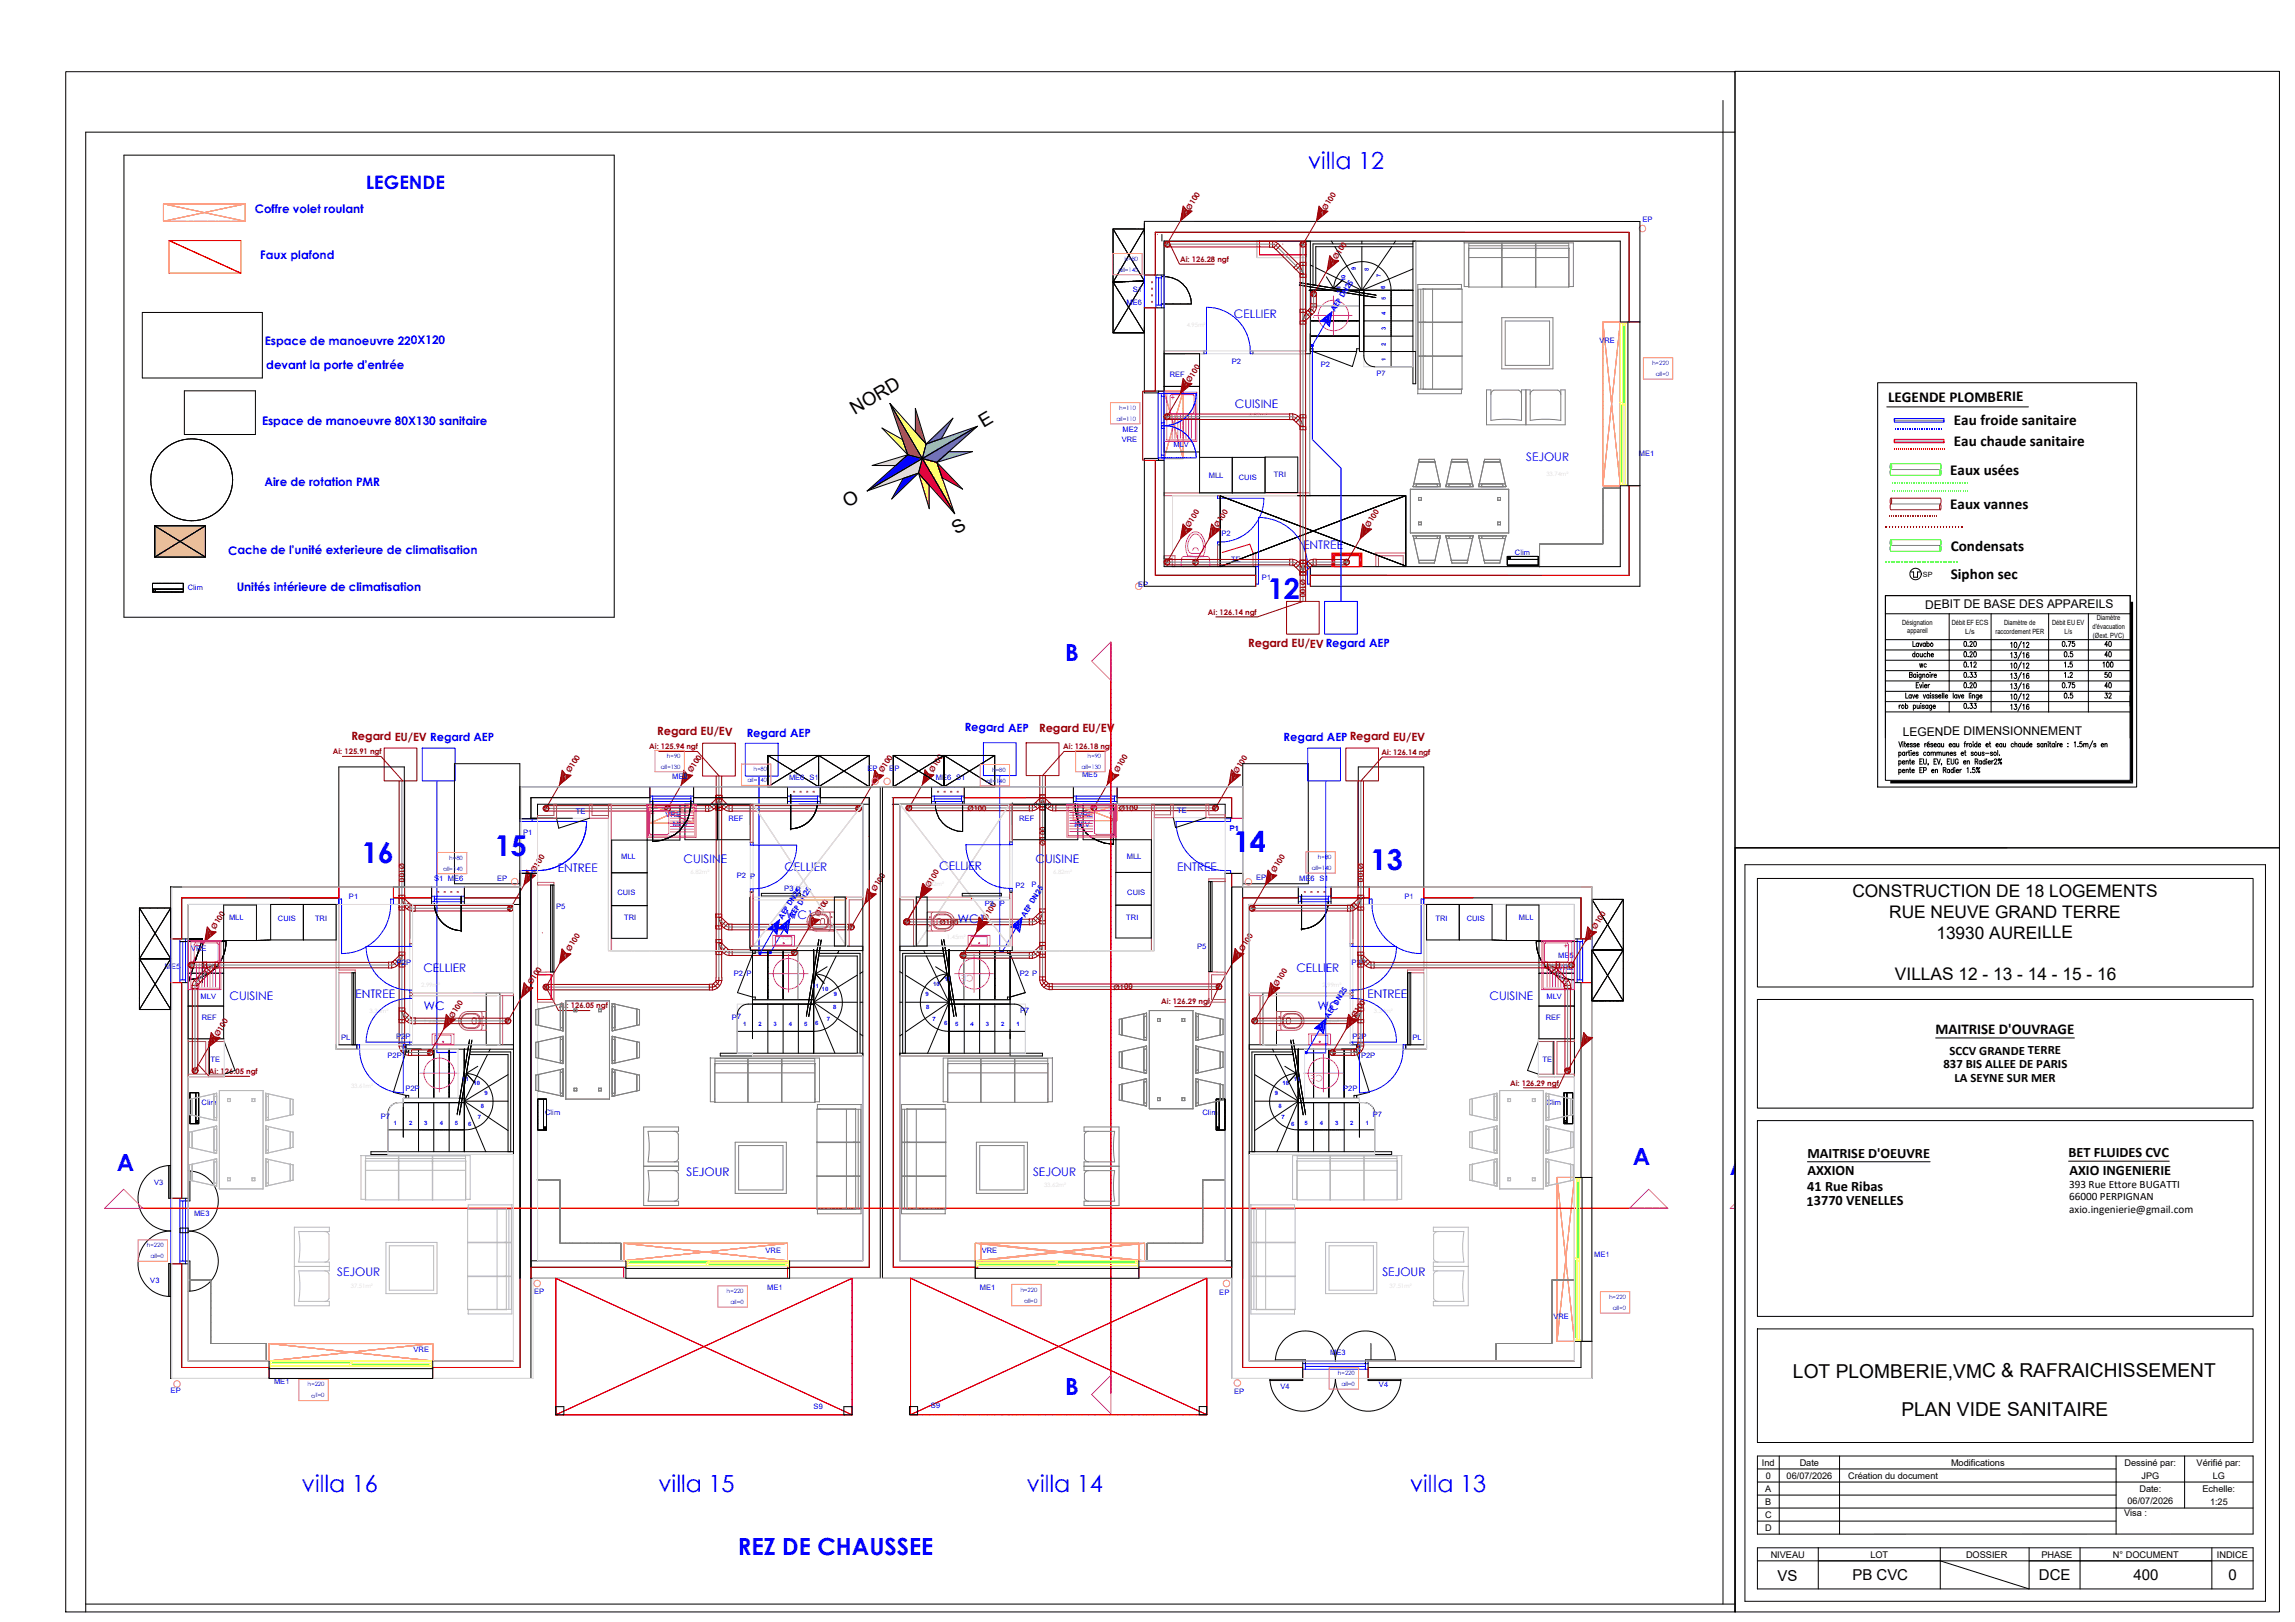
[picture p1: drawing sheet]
<svg xmlns="http://www.w3.org/2000/svg" width="841mm" height="594mm" viewBox="0 0 841 594" stroke-linecap="round" stroke-linejoin="round" font-family="sans-serif">
<defs><g id="words">
<g font-size="10.5" fill="#00f">
<text x="464.6" y="219.5">12</text>
<text x="132.6" y="315.9">16</text>
<text x="181.3" y="313.5">15</text>
<text x="452.1" y="312.2">1</text>
<text x="458" y="312.2">4</text>
<text x="502.3" y="318.5">13</text>
</g>
<g font-size="8.6" fill="#00f">
<text x="479.4" y="62.1">villa 12</text>
<text x="390.4" y="242.2">B</text>
<text x="42.8" y="428.7">A</text>
<text x="598.4" y="426.7">A</text>
<text x="633.9" y="430.3">A</text>
<text x="390.4" y="510.9">B</text>
<text x="110.7" y="546.6">villa 16</text>
<text x="241.3" y="546.6">villa 15</text>
<text x="376.3" y="546.6">villa 14</text>
<text x="516.8" y="546.6">villa 13</text>
<text x="270.4" y="569.6">REZ DE CHAUSSEE</text>
</g>
<g font-size="7">
<text x="657.1" y="504.6">LOT PLOMBERIE,VMC &amp; RAFRAICHISSEMENT</text>
<text x="696.8" y="518.7">PLAN VIDE SANITAIRE</text>
</g>
<text font-size="6.8" fill="#00f" x="134.2" y="69.4">LEGENDE</text>
<g font-size="6.8">
<text x="313.3" y="151.9" transform="rotate(-31 313.3 151.9)">NORD</text>
<text x="360.5" y="156.8" transform="rotate(-30 360.5 156.8)">E</text>
<text x="310.6" y="186" transform="rotate(-30 310.6 186)">O</text>
<text x="350.6" y="196.1" transform="rotate(-30 350.6 196.1)">S</text>
</g>
<g font-size="6.3">
<text x="678.8" y="328.6">CONSTRUCTION DE 18 LOGEMENTS</text>
<text x="692.3" y="336.2">RUE NEUVE GRAND TERRE</text>
<text x="709.6" y="343.8">13930 AUREILLE</text>
<text x="694.4" y="359">VILLAS 12 - 13 - 14 - 15 - 16</text>
</g>
<g font-size="5.5">
<text x="691.9" y="147.1">LEGENDE PLOMBERIE</text>
<text x="716" y="155.8">Eau froide sanitaire</text>
<text x="716" y="163.4">Eau chaude sanitaire</text>
<text x="714.7" y="173.9">Eaux usées</text>
<text x="714.7" y="186.4">Eaux vannes</text>
<text x="714.8" y="201.7">Condensats</text>
<text x="714.9" y="212.1">Siphon sec</text>
<text x="709.3" y="378.7">MAITRISE D'OUVRAGE</text>
<text x="651.4" y="579.1">VS</text>
<text x="678.9" y="578.8">PB CVC</text>
<text x="747.1" y="578.8">DCE</text>
<text x="781.9" y="578.8">400</text>
<text x="816.6" y="578.8">0</text>
</g>
<g font-size="5.2">
<text x="662.3" y="424.1">MAITRISE D'OEUVRE</text>
<text x="758.1" y="423.9">BET FLUIDES CVC</text>
<text x="662.3" y="430.5">AXXION</text>
<text x="758.4" y="430.5">AXIO INGENIERIE</text>
<text x="662.3" y="436.1">41 Rue Ribas</text>
<text x="662" y="441.6">13770 VENELLES</text>
</g>
<g font-size="4.7">
<text x="714.4" y="386.3">SCCV GRANDE TERRE</text>
<text x="712.2" y="391.3">837 BIS ALLEE DE PARIS</text>
<text x="716.2" y="396.3">LA SEYNE SUR MER</text>
</g>
<g font-size="4.4">
<text x="705.5" y="222.9">DEBIT DE BASE DES APPAREILS</text>
<text x="697.4" y="269.4">LEGENDE DIMENSIONNEMENT</text>
</g>
<g font-size="4.3" fill="#00f">
<text x="93.4" y="77.9">Coffre volet roulant</text>
<text x="95.3" y="94.8">Faux plafond</text>
<text x="452.2" y="116.3">CELLIER</text>
<text x="97" y="126.3">Espace de manoeuvre 220X120</text>
<text x="97.6" y="135.2">devant la porte d'entrée</text>
<text x="452.5" y="149.4">CUISINE</text>
<text x="96" y="155.6">Espace de manoeuvre 80X130 sanitaire</text>
<text x="559.3" y="168.9">SEJOUR</text>
<text x="96.9" y="177.9">Aire de rotation PMR</text>
<text x="83.6" y="203.1">Cache de l'unité exterieure de climatisation</text>
<text x="477.6" y="201.2">ENTREE</text>
<text x="86.7" y="216.4">Unités intérieure de climatisation</text>
<text x="250.5" y="316">CUISIN</text>
<text x="264.2" y="316">E</text>
<text x="379.5" y="316">C</text>
<text x="383" y="316">UISINE</text>
<text x="204.4" y="319.3">ENTREE</text>
<text x="287.4" y="319.2">CELLIER</text>
<text x="344.2" y="318.6">CELLIER</text>
<text x="431.3" y="319.1">ENTREE</text>
<text x="288.1" y="336.8">WC1</text>
<text x="351" y="338.1">WC1</text>
<text x="155.2" y="356">CE</text>
<text x="161" y="356">LLIER</text>
<text x="475.1" y="356">CELLI</text>
<text x="485.9" y="356">ER</text>
<text x="130.2" y="365.7">ENTREE</text>
<text x="501.1" y="365.7">ENTREE</text>
<text x="84.1" y="366.2">CUISINE</text>
<text x="155.3" y="369.9">WC</text>
<text x="483" y="369.9">W</text>
<text x="487.1" y="369.9">C</text>
<text x="545.9" y="366.2">CUISINE</text>
<text x="251.6" y="430.8">SEJOUR</text>
<text x="378.6" y="430.8">SEJOUR</text>
<text x="123.6" y="467.5">SEJOUR</text>
<text x="506.6" y="467.5">SEJOUR</text>
</g>
<g font-size="4.2" fill="#950000">
<text x="457.4" y="237">Regard EU/EVRegard AEP</text>
<text x="240.8" y="269.3">Regard EU/EV</text>
<text x="380.8" y="268.1">Regard EU/EV</text>
<text x="128.8" y="271.2">Regard EU/EV Regard AEP</text>
</g>
<g font-size="4.2" fill="#00f">
<text x="273.6" y="269.8">Regard AEP</text>
<text x="353.5" y="267.9">Regard AEP</text>
<text x="470.4" y="271.5">Regard AEP Regard EU/EV</text>
</g>
<g font-size="4.1">
<text x="758.2" y="435.2">393 Rue Ettore BUGATTI</text>
<text x="758.2" y="439.6">66000 PERPIGNAN</text>
<text x="758.2" y="444.3">axio.ingenierie@gmail.com</text>
</g>
<g font-size="3.4">
<text x="645.7" y="536.8">Ind</text>
<text x="659.5" y="536.8">Date</text>
<text x="715" y="536.8">Modifications</text>
<text x="778.6" y="536.8">Dessiné par:</text>
<text x="805" y="536.8">Vérifié par:</text>
<text x="784" y="546.4">Date:</text>
<text x="807.1" y="546.4">Echelle:</text>
<text x="778.4" y="555.3">Visa :</text>
<text x="648.9" y="570.5">NIVEAU</text>
<text x="685.4" y="570.5">LOT</text>
<text x="720.5" y="570.5">DOSSIER</text>
<text x="748.1" y="570.5">PHASE</text>
<text x="774.3" y="570.5">N° DOCUMENT</text>
<text x="812.4" y="570.5">INDICE</text>
</g>
<g font-size="3.3" fill="#f0f">
<text x="356.7" y="357.1" transform="rotate(180 356.7 357.1)">CE</text>
<text x="484.8" y="393.6" transform="rotate(180 484.8 393.6)">CE</text>
</g>
<g font-size="3.3">
<text x="647.1" y="541.6">0</text>
<text x="654.7" y="541.6">06/07/2026</text>
<text x="677.2" y="541.6">Création du document</text>
<text x="784.8" y="541.6">JPG</text>
<text x="810.9" y="541.6">LG</text>
<text x="646.9" y="551.2">B</text>
<text x="646.9" y="546.4">A</text>
<text x="779.7" y="551">06/07/2026</text>
<text x="809.9" y="551.2">1:25</text>
<text x="646.8" y="555.9">C</text>
<text x="646.8" y="560.7">D</text>
</g>
<g font-size="2.8" fill="#950000">
<text x="436.2" y="77.1" transform="rotate(-58 436.2 77.1)">Ø100</text>
<text x="486" y="77.1" transform="rotate(-58 486 77.1)">Ø100</text>
<text x="432.5" y="95.9">Ai: 126.28 ngf</text>
<text x="489.9" y="95.3" transform="rotate(-58 489.9 95.3)">Ø100</text>
<text x="436.2" y="140.3" transform="rotate(-58 436.2 140.3)">Ø100</text>
<text x="435.9" y="193.4" transform="rotate(-58 435.9 193.4)">Ø100</text>
<text x="446.4" y="193.2" transform="rotate(-58 446.4 193.2)">Ø100</text>
<text x="501.8" y="193.2" transform="rotate(-58 501.8 193.2)">Ø100</text>
<text x="476.5" y="211.9" transform="rotate(90 476.5 211.9)">Ø100</text>
<text x="442.7" y="225.1">Ai: 126.14 ngf</text>
<text x="237.9" y="274.2">Ai: 125.94 ngf</text>
<text x="389.6" y="274.5">Ai: 126.18 ngf</text>
<text x="122" y="276.1">Ai: 125.91 ngf</text>
<text x="506.3" y="276.5">Ai: 126.14 ngf</text>
<text x="209" y="283.2" transform="rotate(-58 209 283.2)">Ø100</text>
<text x="253.6" y="283.2" transform="rotate(-58 253.6 283.2)">Ø100</text>
<text x="323.6" y="283.2" transform="rotate(-58 323.6 283.2)">Ø100</text>
<text x="341.9" y="283" transform="rotate(-58 341.9 283)">Ø100</text>
<text x="409.7" y="283" transform="rotate(-58 409.7 283)">Ø100</text>
<text x="453.5" y="283.4" transform="rotate(-58 453.5 283.4)">Ø100</text>
<text x="354.5" y="296.9">Ø100</text>
<text x="410" y="296.9">Ø100</text>
<text x="383.1" y="309.9" transform="rotate(-90 383.1 309.9)">Ø100</text>
<text x="146.2" y="315.9" transform="rotate(90 146.2 315.9)">Ø100</text>
<text x="497.7" y="315.9" transform="rotate(90 497.7 315.9)">Ø100</text>
<text x="196" y="319.8" transform="rotate(-58 196 319.8)">Ø100</text>
<text x="467.3" y="319.7" transform="rotate(-58 467.3 319.7)">Ø100</text>
<text x="320.8" y="326.6" transform="rotate(-58 320.8 326.6)">Ø100</text>
<text x="340.6" y="325.2" transform="rotate(-58 340.6 325.2)">Ø100</text>
<text x="78.9" y="340.6" transform="rotate(-58 78.9 340.6)">Ø100</text>
<text x="300" y="336" transform="rotate(-58 300 336)">Ø100</text>
<text x="344.3" y="338.7">Ø100</text>
<text x="361.6" y="337.2" transform="rotate(-58 361.6 337.2)">Ø100</text>
<text x="584.8" y="340.6" transform="rotate(-58 584.8 340.6)">Ø100</text>
<text x="209" y="348.6" transform="rotate(-58 209 348.6)">Ø100</text>
<text x="455.6" y="348.6" transform="rotate(-58 455.6 348.6)">Ø100</text>
<text x="194.9" y="360.9" transform="rotate(-58 194.9 360.9)">Ø100</text>
<text x="408.1" y="362.4">Ø100</text>
<text x="468.2" y="361.3" transform="rotate(-58 468.2 361.3)">Ø100</text>
<text x="204.9" y="369.1">A</text>
<text x="207" y="369.2">i</text>
<text x="207.6" y="369.2">: 126.05 ngf</text>
<text x="425.6" y="367.8">Ai: 126.29 ngf</text>
<text x="166.1" y="373.1" transform="rotate(-58 166.1 373.1)">Ø100</text>
<text x="496.7" y="372.9" transform="rotate(-58 496.7 372.9)">Ø100</text>
<text x="80" y="379.8" transform="rotate(-58 80 379.8)">Ø100</text>
<text x="76.6" y="393.4">Ai: 1</text>
<text x="82.4" y="393.4">26.05 ngf</text>
<text x="553.4" y="397.6">Ai: 126.29 ngf</text>
</g>
<g font-size="2.8" fill="#00f">
<text x="601.9" y="81.3">EP</text>
<text x="415.2" y="106.9">S1</text>
<text x="412.8" y="111.7">ME6</text>
<text x="489.2" y="114.3" transform="rotate(-58 489.2 114.3)">AEP DN25</text>
<text x="586.1" y="125.4">VRE</text>
<text x="451.4" y="133.3">P2</text>
<text x="484" y="134.6">P2</text>
<text x="504.4" y="137.6">P7</text>
<text x="428.7" y="138.1">REF</text>
<text x="411.4" y="158.1">ME2</text>
<text x="411.1" y="162">VRE</text>
<text x="430.1" y="163.9">MLV</text>
<text x="600.5" y="167.1">ME1</text>
<text x="443" y="175.1">MLL</text>
<text x="454" y="175.8">CUIS</text>
<text x="466.9" y="174.8">TRI</text>
<text x="447.6" y="196.5">P2</text>
<text x="555.2" y="203.2">Clim</text>
<text x="451.2" y="206">TE</text>
<text x="68.8" y="216">Clim</text>
<text x="417.1" y="214.9">EP</text>
<text x="462.4" y="212.3">P1</text>
<text x="246.3" y="285.2">ME5</text>
<text x="289.1" y="285.7">ME6 S1</text>
<text x="317.9" y="282.5">EP</text>
<text x="325.9" y="282.5">EP</text>
<text x="342.9" y="285.7">ME6 S1</text>
<text x="396.5" y="284.7">ME5</text>
<text x="211" y="298">TE</text>
<text x="243.9" y="299.3">V</text>
<text x="245.7" y="299.3">RE</text>
<text x="395" y="299.3">VRE</text>
<text x="431.4" y="297.8">TE</text>
<text x="191.7" y="305.8">P1</text>
<text x="246.5" y="303">MLV</text>
<text x="266.9" y="300.8">REF</text>
<text x="373.5" y="300.8">REF</text>
<text x="393.7" y="303">ML</text>
<text x="397.6" y="303">V</text>
<text x="450.6" y="304.3">P1</text>
<text x="227.7" y="314.5">MLL</text>
<text x="412.9" y="314.5">MLL</text>
<text x="159" y="322.8">S</text>
<text x="160.9" y="322.8">1 ME6</text>
<text x="182.2" y="322.8">EP</text>
<text x="270" y="321.5">P2 P</text>
<text x="460.3" y="322.2">EP</text>
<text x="476.1" y="322.6">ME</text>
<text x="480.3" y="322.6">6 S1</text>
<text x="127.9" y="329.2">P1</text>
<text x="226.3" y="327.8">CUIS</text>
<text x="287.4" y="326.3">P3 P</text>
<text x="372.2" y="325.1">P2</text>
<text x="378" y="325">P</text>
<text x="413.1" y="327.8">CUIS</text>
<text x="514.7" y="329.2">P1</text>
<text x="203.8" y="333.1">P5</text>
<text x="360.9" y="331.8">P3</text>
<text x="366.4" y="331.8">P</text>
<text x="83.9" y="336.9">MLL</text>
<text x="101.9" y="337.2">CUIS</text>
<text x="115.4" y="337.5">TRI</text>
<text x="228.7" y="337.1">TRI</text>
<text x="286.7" y="336.9" transform="rotate(-58 286.7 336.9)">AEP DN25</text>
<text x="290.6" y="336.6" transform="rotate(-58 290.6 336.6)">AEP DN25</text>
<text x="375.6" y="336.2" transform="rotate(-58 375.6 336.2)">AEP DN25</text>
<text x="412.8" y="337.1">TRI</text>
<text x="526.1" y="337.5">TRI</text>
<text x="537.5" y="337.2">CUIS</text>
<text x="556.6" y="336.9">MLL</text>
<text x="438.7" y="347.4">P5</text>
<text x="70" y="348.4">V</text>
<text x="71.9" y="348.4">RE</text>
<text x="145.4" y="353.5">P</text>
<text x="147.3" y="353.5">2</text>
<text x="148.8" y="353.5">P</text>
<text x="495.3" y="353.5">P2</text>
<text x="498.7" y="353.5">P</text>
<text x="571" y="351">ME</text>
<text x="575.1" y="351">5</text>
<text x="60.5" y="354.8">M</text>
<text x="62.7" y="354.8">E5</text>
<text x="268.9" y="357.6">P2 P</text>
<text x="373.7" y="357.6">P2 P</text>
<text x="571" y="355.1">VRE</text>
<text x="73.5" y="365.9">MLV</text>
<text x="566.7" y="365.9">MLV</text>
<text x="373.8" y="371.2">P7</text>
<text x="74" y="373.7">REF</text>
<text x="268.2" y="373.4">P7</text>
<text x="487" y="373.3" transform="rotate(-58 487 373.3)">AEP DN25</text>
<text x="566.5" y="373.7">REF</text>
<text x="125" y="380.9">PL</text>
<text x="145.2" y="380.5">P</text>
<text x="147" y="380.5">2</text>
<text x="148.5" y="380.5">P</text>
<text x="495.6" y="380.5">P2</text>
<text x="499" y="380.5">P</text>
<text x="517.6" y="380.9">PL</text>
<text x="77.2" y="388.9">TE</text>
<text x="142" y="387.4">P2P</text>
<text x="498.8" y="387.4">P2P</text>
<text x="565.2" y="388.9">TE</text>
<text x="148.5" y="399.6">P2P</text>
<text x="492.2" y="399.6">P2P</text>
<text x="73.9" y="404.8">Clim</text>
<text x="566.5" y="404.8">Clim</text>
<text x="139.6" y="409.7">P7</text>
<text x="199.8" y="408.4">Clim</text>
<text x="440.6" y="408.4">Clim</text>
<text x="503" y="409.1">P7</text>
<text x="56.5" y="434">V3</text>
<text x="71.1" y="445.3">ME3</text>
<text x="280.5" y="458.9">VRE</text>
<text x="359.7" y="458.9">VRE</text>
<text x="584.2" y="460.2">ME1</text>
<text x="55.1" y="470">V3</text>
<text x="281.1" y="472.5">ME1</text>
<text x="359.1" y="472.5">ME1</text>
<text x="195.7" y="474.1">EP</text>
<text x="446.8" y="474.2">EP</text>
<text x="569.3" y="483">VRE</text>
<text x="151.6" y="495.1">VRE</text>
<text x="487.5" y="496.1">ME3</text>
<text x="100.4" y="507">ME1</text>
<text x="469.2" y="508.6">V4</text>
<text x="505.3" y="508.1">V4</text>
<text x="62.5" y="510.2">EP</text>
<text x="341.2" y="515.8">S9</text>
<text x="452.3" y="510.6">EP</text>
<text x="298.2" y="516.2">S9</text>
</g>
<g font-size="2.6">
<text x="704.7" y="211.2">SP</text>
<text x="768.4" y="227.2">Diamètre</text>
<text x="697" y="228.8">Désignation</text>
<text x="698.9" y="232">appareil</text>
<text x="715.2" y="229.1">Débit EF ECS</text>
<text x="720.2" y="232.3">L/s</text>
<text x="731.2" y="232.3">raccordement PER</text>
<text x="734.4" y="229.1">Diamètre de</text>
<text x="752" y="229.1">Débit EU EV</text>
<text x="756.6" y="232.3">L/s</text>
<text x="766.9" y="230.3">d'évacuation</text>
<text x="767" y="233.6">(Øext. PVC)</text>
</g>
<g font-size="2.2" fill="#00f">
<text x="412.1" y="95.4">h=80</text>
<text x="409.9" y="99.5">all=140</text>
<text x="496.9" y="99" transform="rotate(-90 496.9 99)">9</text>
<text x="501.6" y="99.2" transform="rotate(-90 501.6 99.2)">8</text>
<text x="506" y="101.5" transform="rotate(-90 506 101.5)">7</text>
<text x="491.4" y="107.2" transform="rotate(-90 491.4 107.2)">11</text>
<text x="493" y="102.9" transform="rotate(-90 493 102.9)">10</text>
<text x="507.6" y="105.8" transform="rotate(-90 507.6 105.8)">6</text>
<text x="507.8" y="109.8" transform="rotate(-90 507.8 109.8)">5</text>
<text x="507.8" y="115.4" transform="rotate(-90 507.8 115.4)">4</text>
<text x="507.8" y="121" transform="rotate(-90 507.8 121)">3</text>
<text x="507.8" y="126.6" transform="rotate(-90 507.8 126.6)">2</text>
<text x="507.8" y="132.2" transform="rotate(-90 507.8 132.2)">1</text>
<text x="605.4" y="133.6">h=220</text>
<text x="606.8" y="137.7">all=0</text>
<text x="409.1" y="154.1">all=110</text>
<text x="410.1" y="150">h=110</text>
<text x="242.1" y="281.5">all=130</text>
<text x="244.4" y="277.5">h=90</text>
<text x="396.3" y="281.5">all=130</text>
<text x="398.5" y="277.5">h=90</text>
<text x="273.9" y="286.5">all=1</text>
<text x="276.1" y="282.5">h=80</text>
<text x="278.7" y="286.5">40</text>
<text x="361.4" y="286.7">all=1</text>
<text x="363.6" y="282.6">h=80</text>
<text x="366.2" y="286.7">40</text>
<text x="164.6" y="314.8">h=80</text>
<text x="482.9" y="314.6">h=80</text>
<text x="162.4" y="318.9">all=140</text>
<text x="480.7" y="318.6">all=140</text>
<text x="346.2" y="359.4">11</text>
<text x="297.8" y="361.8">11</text>
<text x="301.2" y="362.9">10</text>
<text x="305.5" y="364.9">9</text>
<text x="339.2" y="364.9">9</text>
<text x="342" y="361">10</text>
<text x="305.3" y="369.6">8</text>
<text x="339.4" y="369.6">8</text>
<text x="272.3" y="375.8">1</text>
<text x="277.9" y="375.8">2</text>
<text x="283.5" y="375.8">3</text>
<text x="289.1" y="375.8">4</text>
<text x="294.7" y="375.8">5</text>
<text x="298.7" y="375.6">6</text>
<text x="303" y="374">7</text>
<text x="341.7" y="374">7</text>
<text x="346" y="375.6">6</text>
<text x="350.1" y="375.8">5</text>
<text x="355.6" y="375.8">4</text>
<text x="361.2" y="375.8">3</text>
<text x="366.9" y="375.8">2</text>
<text x="372.4" y="375.8">1</text>
<text x="169.4" y="395.8">11</text>
<text x="474.2" y="395.8">11</text>
<text x="173.6" y="397.4">10</text>
<text x="177.5" y="401">9</text>
<text x="467.2" y="401">9</text>
<text x="470" y="397.4">10</text>
<text x="176.2" y="405.7">8</text>
<text x="468.5" y="405.7">8</text>
<text x="144.3" y="411.9">1</text>
<text x="149.9" y="411.9">2</text>
<text x="155.5" y="411.9">3</text>
<text x="161.1" y="411.9">4</text>
<text x="166.7" y="411.9">5</text>
<text x="171.5" y="412.3">6</text>
<text x="175.1" y="409.9">7</text>
<text x="469.6" y="409.9">7</text>
<text x="473.2" y="412.3">6</text>
<text x="478" y="411.9">5</text>
<text x="483.7" y="411.9">4</text>
<text x="489.2" y="411.9">3</text>
<text x="494.8" y="411.9">2</text>
<text x="500.5" y="411.9">1</text>
<text x="53.8" y="456.7">h=220</text>
<text x="55.2" y="460.8">all=0</text>
<text x="266.3" y="473.6">h=220</text>
<text x="373.9" y="473">h=220</text>
<text x="267.7" y="477.6">all=0</text>
<text x="375.3" y="477.1">all=0</text>
<text x="589.7" y="475.7">h=220</text>
<text x="591" y="479.7">all=0</text>
<text x="490.3" y="503.6">h=220</text>
<text x="112.7" y="507.8">h=220</text>
<text x="491.6" y="507.6">all=0</text>
<text x="114.1" y="511.9">all=0</text>
</g>
<g font-size="2.2" fill="#dcdcdc">
<text x="434.9" y="119.8">4.95m²</text>
<text x="457.7" y="152.7">6.82m²</text>
<text x="288.4" y="325.5">3.42m²</text>
<text x="339" y="324.5">3.42m²</text>
<text x="284.6" y="344.1">1.45m</text>
<text x="290.8" y="344.1">²</text>
<text x="154.3" y="361.4">2.99m</text>
<text x="160.5" y="361.4">²</text>
<text x="484.7" y="361.4">2</text>
<text x="485.9" y="361.4">.</text>
<text x="486.5" y="361.4">99m²</text>
<text x="135.5" y="370.9">3.34m²</text>
<text x="503.5" y="370.9">3.34m²</text>
<text x="155.2" y="375.2">1.44m²</text>
<text x="483.8" y="375.2">1.</text>
<text x="485.6" y="375.2">44m²</text>
<text x="128.7" y="398.4">33.61m²</text>
</g>
</g></defs>
<g fill="none" stroke="#950000" stroke-width=".37">
<path d="M257.5 272.2h12v12h-12zM200.1 295.1h58.5M200.1 297.1l59.6 .1M258.6 297.2v-2.2h1.1v2.2M260.1 294.9l.8-.8 1.5 1.5-.8 .8zM260.1 294.9l-.4 .2M261.6 296.3l-.9 .6-1 .2M262.4 295.7h2.1v1.1h-2.1zM262.4 291.3h2.1v1.2h-2.1zM262.5 284.2v73.8M263.3 293.5l-.9 2M263.3 293.4v.1"/>
<path d="M263.3 292.6h.1M263.4 292.6h.1M263.4 292.6v.1M263.4 292.9l-.1 .6M263.4 292.6l.3 .9M263.4 296.1h.1M263.6 292.6h.1M263.7 293.4v.1M263.7 293.5l.8 2M263.7 292.6h-.1M264.5 284.2v73.8M264.5 292.6h-2l-1.6 1.5"/>
<path d="M264.5 292.6h.1M264.5 292.6l1.4 1.5M265.3 296.3l.9 .6 1 .2M266 294.1l.8 .8-1.5 1.5-.8-.8zM266.7 294.9l.5 .2M267.2 297.2v-2.2h1.1v2.2M268.3 295.1h46.4M314.7 297.1l-47.5 .1M262.3 339.1h2.2v1.1h-2.2zM262.3 334.8h2.2v1.1h-2.2zM262.4 335.9v3.2M263.4 339.5h.1"/>
<path d="M263.4 336.1l.2 .8M263.4 336v.1M263.4 336.1h.1M263.6 336.9h.1M263.6 336.9l.8 2M264.4 335.9v.1M264.4 338.9v.2M264.4 338.9l.1 .1M264.4 336l1.5 1.5M264.4 336l-1 .1M265.3 339.8l1.8 .7M265.9 337.5l.8 .8-1.5 1.5-.8-.8z"/>
<path d="M266.7 338.3l.4 .3M267.1 338.5h1.1v2.1h-1.1zM268.2 338.6h43.8M262.4 348.5h2.1v1.1h-2.1zM262.4 344.1h2.1v1.2h-2.1zM262.4 358v1.1h2.1v-1.1M262.5 359.1l-.2 .5M263.4 358a3 3 0 0 1-3.5 3.5M263.4 348.9h.1M263.6 345.5l.1 .8M263.6 345.5l.9-.1 1.4 1.5M263.6 345.4v.1"/>
<path d="M263.7 346.3l.8 2.1M263.7 346.3h.1M264.5 359.1l-.3 1-.5 .9M265.3 349.2l.9 .5 1 .2M266 346.9l.8 .8-1.5 1.5-.8-.8zM266.7 347.7l.5 .2M268.2 340.5h43.8M268.3 347.9h23.2M291.5 349.9l-24.3 .1v-2.1h1.1v2.1M200 360.6h59.9M200 362.6h59.9M259.9 360.5h1.2v2.1h-1.2z"/>
<path d="M261.4 360.3l.9-.8 1.4 1.5-.8 .8zM261.5 360.4l-.4 .2M262.9 361.8l-1.8 .8"/>
</g>
<path d="M200.1 296.1h59.6l1.2-.5 2.5-2.6 2.7 2.6 1.1 .5h47.5M263.4 284.2v73.8M263.4 336.5l2.9 2.8 .8 .2h44.9M263.4 334.8v5.4M263.4 345.9l2.7 2.6 1.1 .4h24.3M200 361.5h59.9" fill="none" stroke="#808080" stroke-width=".37"/>
<path d="M278.1 284.2v64.9M277.9 348.9h4.4" fill="none" stroke="#00f" stroke-width=".42"/>
<path d="M273.1 272.2h12.1v12h-12.1z" fill="none" stroke="#00f" stroke-width=".37"/>
<g fill="#00f">
<path d="M282.1 348.8v.3z"/>
<path d="M282.1 348.8l.1 .3z"/>
</g>
<g fill="none" stroke="#00f" stroke-width=".37">
<path d="M282.3 349.1v.1M282.4 348.9l-.2-.2v.4M282.4 348.7v.2M287.3 340.3l-5 8.6"/>
<circle cx="282.3" cy="348.9" r=".31"/>
</g>
<path d="M282 348.9h.6M282.3 348.6v.7" fill="none" stroke="#808080" stroke-width=".37"/>
<g fill="#00f">
<path d="M285.2 340l2.1-1.7v2z"/>
<path d="M287.3 338.3l1.2 3.6-1.2-1.6z"/>
<path d="M287.3 338.3l1.2-1v4.6z"/>
<path d="M288.5 337.3l1-.8-1 5.4z"/>
</g>
<path d="M285.2 340l4.3-3.5-1 5.4-1.2-1.6z" fill="none" stroke="#00f" stroke-width=".37"/>
<g fill="#950000">
<path d="M199.3 295.9v.4z"/>
<path d="M199.3 295.9v.6z"/>
<path d="M199.3 295.7v.8z"/>
<path d="M199.3 295.7l.2 1z"/>
<path d="M199.5 295.5v1.2z"/>
<path d="M199.5 295.5l.2 1.3-.2-.1z"/>
<path d="M199.5 295.5l.2-.1v1.4z"/>
</g>
<path d="M199.7 295.4v1.4" fill="none" stroke="#950000" stroke-width=".37"/>
<g fill="#950000">
<path d="M199.7 296.5v.3z"/>
<path d="M199.7 295.4v1.1z"/>
</g>
<path d="M199.7 295.4v1M199.7 296.6v.3" fill="none" stroke="#950000" stroke-width=".37"/>
<g fill="#950000">
<path d="M199.7 296.6v.3z"/>
<path d="M199.7 295.4v1z"/>
</g>
<path d="M199.7 295.4v.9" fill="none" stroke="#950000" stroke-width=".37"/>
<g fill="#950000">
<path d="M199.7 296.7l.1 .2z"/>
<path d="M199.7 295.3v1z"/>
<path d="M199.7 295.3l.1 .9z"/>
<path d="M199.8 295.3v.9z"/>
<path d="M199.8 295.3l.1 .8z"/>
</g>
<path d="M199.9 296.9h.1M199.9 295.3v.8" fill="none" stroke="#950000" stroke-width=".37"/>
<path d="M199.9 296.9h.1" fill="none" stroke="#950000" stroke-width=".37"/>
<g fill="#950000">
<path d="M199.9 295.3v.8z"/>
<path d="M199.9 295.3l.1 .8z"/>
</g>
<path d="M200 296.9h.1" fill="none" stroke="#950000" stroke-width=".37"/>
<g fill="#950000">
<path d="M200 295.3l.1 .8z"/>
<path d="M200.1 295.2l.1 .9z"/>
<path d="M200.2 295.3v.8z"/>
<path d="M200.2 295.3l.1 .8z"/>
<path d="M200.3 295.3v.8z"/>
<path d="M200.3 295.3l.1 .7z"/>
<path d="M200.4 295.4v.6z"/>
<path d="M200.4 295.4v.5z"/>
<path d="M200.4 295.5v.4z"/>
<path d="M200.4 295.5l.1 .3z"/>
<path d="M200.5 295.5v.3z"/>
</g>
<g fill="none" stroke="#950000" stroke-width=".37">
<path d="M205 287.5l-4.9 8.6"/>
<circle cx="200.1" cy="296.1" r="1"/>
<circle cx="200.1" cy="296.1" r="1.07"/>
</g>
<path d="M199.1 296.1h2M200.1 295.1v2" fill="none" stroke="#808080" stroke-width=".37"/>
<g fill="#950000">
<path d="M206 282.1v4.6l-1 .8z"/>
<path d="M206 282.1l1.3 3.5-1.3 1.1z"/>
<path d="M206 282.1l1.3 1.5v2z"/>
<path d="M207.3 283.6l2 .3-2 1.7z"/>
</g>
<path d="M206 282.1l1.3 1.5 2 .3-4.3 3.6z" fill="none" stroke="#950000" stroke-width=".37"/>
<g fill="#950000">
<path d="M313.9 295.9v.4z"/>
<path d="M313.9 295.9v.6z"/>
<path d="M313.9 295.7v.8z"/>
<path d="M313.9 295.7l.2 1z"/>
<path d="M314.1 295.5v1.2z"/>
<path d="M314.1 295.5l.1 1.3z"/>
<path d="M314.1 295.5l.1-.1v1.4z"/>
</g>
<path d="M314.2 295.4v1.4v-.3" fill="none" stroke="#950000" stroke-width=".37"/>
<g fill="#950000">
<path d="M314.2 296.5l.1 .3z"/>
<path d="M314.2 295.4v1.1z"/>
</g>
<path d="M314.2 295.4l.1 1M314.3 296.6v.3" fill="none" stroke="#950000" stroke-width=".37"/>
<g fill="#950000">
<path d="M314.3 296.6v.3z"/>
<path d="M314.3 295.4v1z"/>
</g>
<path d="M314.3 295.4v.9" fill="none" stroke="#950000" stroke-width=".37"/>
<g fill="#950000">
<path d="M314.3 295.3v1z"/>
<path d="M314.3 295.3l.1 .9z"/>
<path d="M314.4 295.3v.9z"/>
<path d="M314.4 295.3l.1 .8z"/>
</g>
<path d="M314.5 295.3v.8M314.5 296.9h.1" fill="none" stroke="#950000" stroke-width=".37"/>
<path d="M314.5 296.9h.1" fill="none" stroke="#950000" stroke-width=".37"/>
<g fill="#950000">
<path d="M314.5 295.3v.8z"/>
<path d="M314.5 295.3l.1 .8z"/>
</g>
<path d="M314.6 296.9h.1" fill="none" stroke="#950000" stroke-width=".37"/>
<g fill="#950000">
<path d="M314.6 295.3l.1 .8z"/>
<path d="M314.7 295.2l.1 .9z"/>
<path d="M314.8 295.3v.8z"/>
<path d="M314.8 295.3l.1 .8z"/>
<path d="M314.9 295.3v.8z"/>
<path d="M314.9 295.3l.1 .7z"/>
<path d="M315 295.4v.6z"/>
<path d="M315 295.4v.5z"/>
<path d="M315 295.5v.4z"/>
<path d="M315 295.5l.1 .3z"/>
<path d="M315.1 295.5v.3z"/>
</g>
<g fill="none" stroke="#950000" stroke-width=".37">
<path d="M319.6 287.5l-4.9 8.6"/>
<circle cx="314.7" cy="296.1" r="1.06"/>
<circle cx="314.7" cy="296.1" r="1.01"/>
</g>
<path d="M313.7 296.1h2M314.7 295.1v2" fill="none" stroke="#808080" stroke-width=".37"/>
<g fill="#950000">
<path d="M320.6 282.1v4.6l-1 .8z"/>
<path d="M320.6 282.1l1.3 3.5-1.3 1.1z"/>
<path d="M320.6 282.1l1.3 1.5v2z"/>
<path d="M321.9 283.6l1.9 .3-1.9 1.7z"/>
</g>
<path d="M320.6 282.1l1.3 1.5 1.9 .3-4.2 3.6z" fill="none" stroke="#950000" stroke-width=".37"/>
<g fill="#950000">
<path d="M243.9 295.9v.4z"/>
<path d="M243.9 295.9l.1 .6z"/>
<path d="M244 295.7v.8z"/>
<path d="M244 295.7l.1 1z"/>
<path d="M244.1 295.5v1.2z"/>
<path d="M244.1 295.5l.2 1.3z"/>
<path d="M244.1 295.5l.2-.1v1.4z"/>
</g>
<path d="M244.3 295.4v1.4M244.3 296.5v.3" fill="none" stroke="#950000" stroke-width=".37"/>
<g fill="#950000">
<path d="M244.3 296.5v.3z"/>
<path d="M244.3 295.4v1.1z"/>
</g>
<path d="M244.3 295.4v1M244.3 296.6v.3" fill="none" stroke="#950000" stroke-width=".37"/>
<g fill="#950000">
<path d="M244.3 296.6v.3z"/>
<path d="M244.3 295.4v1z"/>
</g>
<path d="M244.3 295.4v.9" fill="none" stroke="#950000" stroke-width=".37"/>
<g fill="#950000">
<path d="M244.3 295.3v1z"/>
<path d="M244.3 295.3l.1 .9z"/>
<path d="M244.4 295.3v.9z"/>
<path d="M244.4 295.3l.1 .8z"/>
</g>
<path d="M244.5 295.3v.8M244.5 296.9h.1" fill="none" stroke="#950000" stroke-width=".37"/>
<path d="M244.5 296.9h.1" fill="none" stroke="#950000" stroke-width=".37"/>
<g fill="#950000">
<path d="M244.5 295.3v.8z"/>
<path d="M244.5 295.3l.1 .8z"/>
</g>
<path d="M244.6 296.9h.1" fill="none" stroke="#950000" stroke-width=".37"/>
<g fill="#950000">
<path d="M244.6 295.3l.1 .8z"/>
<path d="M244.7 295.2l.1 .9z"/>
<path d="M244.8 295.3v.8z"/>
<path d="M244.8 295.3l.1 .8z"/>
<path d="M244.9 295.3v.8z"/>
<path d="M244.9 295.3l.1 .7z"/>
<path d="M245 295.4v.6z"/>
<path d="M245 295.4v.5z"/>
<path d="M245 295.5v.4z"/>
<path d="M245 295.5l.1 .3z"/>
<path d="M245.1 295.5v.3z"/>
</g>
<g fill="none" stroke="#950000" stroke-width=".37">
<path d="M249.6 287.5l-4.9 8.6"/>
<circle cx="244.7" cy="296.1" r="1.07"/>
<circle cx="244.7" cy="296.1" r="1.01"/>
</g>
<path d="M243.7 296.1h2M244.7 295.1v2" fill="none" stroke="#808080" stroke-width=".37"/>
<g fill="#950000">
<path d="M250.6 282.1v4.6l-1 .8z"/>
<path d="M250.6 282.1l1.3 3.5-1.3 1.1z"/>
<path d="M250.6 282.1l1.3 1.5v2z"/>
<path d="M251.9 283.6l2 .3-2 1.7z"/>
</g>
<path d="M250.6 282.1l1.3 1.5 2 .3-4.3 3.6z" fill="none" stroke="#950000" stroke-width=".37"/>
<g fill="#950000">
<path d="M311.1 339.3v.4z"/>
<path d="M311.1 339.3l.1 .7z"/>
<path d="M311.2 339.1v.9z"/>
<path d="M311.2 339.1l.2 1z"/>
<path d="M311.4 338.9v1.2z"/>
<path d="M311.4 338.9l.1 1.3z"/>
<path d="M311.4 338.9l.1-.1v1.4z"/>
</g>
<path d="M311.5 338.8l.1 1.4v-.2" fill="none" stroke="#950000" stroke-width=".37"/>
<g fill="#950000">
<path d="M311.6 340v.3z"/>
<path d="M311.6 338.8v1.2z"/>
</g>
<path d="M311.6 338.8v1M311.6 340v.3" fill="none" stroke="#950000" stroke-width=".37"/>
<g fill="#950000">
<path d="M311.6 340v.3z"/>
<path d="M311.6 338.8v1z"/>
</g>
<path d="M311.6 338.8v.9" fill="none" stroke="#950000" stroke-width=".37"/>
<g fill="#950000">
<path d="M311.6 338.8v.9z"/>
<path d="M311.6 338.8l.1 .9z"/>
<path d="M311.7 338.8v.9z"/>
<path d="M311.7 338.8v.8z"/>
</g>
<path d="M311.7 338.7v.9M311.7 340.3h.1" fill="none" stroke="#950000" stroke-width=".37"/>
<path d="M311.7 340.3h.2" fill="none" stroke="#950000" stroke-width=".37"/>
<g fill="#950000">
<path d="M311.7 338.7v.9z"/>
<path d="M311.7 338.7l.2 .9z"/>
</g>
<path d="M311.9 340.4h.1" fill="none" stroke="#950000" stroke-width=".37"/>
<g fill="#950000">
<path d="M311.9 338.7v.9z"/>
<path d="M311.9 338.7l.1 .8z"/>
<path d="M312 338.7l.1 .8z"/>
<path d="M312.1 338.7v.8z"/>
<path d="M312.1 338.7l.1 .8z"/>
<path d="M312.2 338.8v.7z"/>
<path d="M312.2 338.8v.6z"/>
<path d="M312.2 338.8l.1 .5z"/>
<path d="M312.3 338.9v.4z"/>
<path d="M312.3 338.9l.1 .3z"/>
<path d="M312.4 339v.2z"/>
</g>
<g fill="none" stroke="#950000" stroke-width=".37">
<path d="M316.9 331l-4.9 8.5"/>
<circle cx="311.9" cy="339.5" r="1.06"/>
<circle cx="312" cy="339.5" r="1"/>
</g>
<path d="M311 339.5h2M312 338.6v1.9" fill="none" stroke="#808080" stroke-width=".37"/>
<g fill="#950000">
<path d="M317.9 325.5v4.7l-1 .8z"/>
<path d="M317.9 325.5l1.2 3.6-1.2 1.1z"/>
<path d="M317.9 325.5l1.2 1.6v2z"/>
<path d="M319.1 327.1l2 .3-2 1.7z"/>
</g>
<path d="M317.9 325.5l1.2 1.6 2 .3-4.2 3.6z" fill="none" stroke="#950000" stroke-width=".37"/>
<g fill="#950000">
<path d="M290.3 348.7v.4z"/>
<path d="M290.3 348.7l.1 .6z"/>
<path d="M290.4 348.5v.8z"/>
<path d="M290.4 348.5l.1 1z"/>
<path d="M290.5 348.3v1.2z"/>
<path d="M290.5 348.3l.2 1.3z"/>
<path d="M290.5 348.3l.2-.1v1.4z"/>
</g>
<path d="M290.7 348.2v1.4v-.3" fill="none" stroke="#950000" stroke-width=".37"/>
<g fill="#950000">
<path d="M290.7 349.3v.3z"/>
<path d="M290.7 348.2v1.1z"/>
</g>
<path d="M290.7 348.2v1M290.7 349.4l.1 .2" fill="none" stroke="#950000" stroke-width=".37"/>
<g fill="#950000">
<path d="M290.7 349.4l.1 .2z"/>
<path d="M290.7 348.2v1z"/>
</g>
<path d="M290.7 348.2l.1 .9" fill="none" stroke="#950000" stroke-width=".37"/>
<g fill="#950000">
<path d="M290.8 348.2v.9z"/>
<path d="M290.8 348.1v1z"/>
<path d="M290.8 348.1l.1 .9z"/>
</g>
<path d="M290.9 348.1v.9M290.9 349.6v.1" fill="none" stroke="#950000" stroke-width=".37"/>
<path d="M290.9 349.7h.1" fill="none" stroke="#950000" stroke-width=".37"/>
<g fill="#950000">
<path d="M290.9 348.1v.9z"/>
<path d="M290.9 348.1l.1 .8z"/>
</g>
<path d="M291 349.7h.1" fill="none" stroke="#950000" stroke-width=".37"/>
<g fill="#950000">
<path d="M291 348.1l.1 .8z"/>
<path d="M291.1 348.1v.8z"/>
<path d="M291.1 348.1l.2 .8z"/>
<path d="M291.3 348.1v.8z"/>
<path d="M291.3 348.1v.7z"/>
<path d="M291.3 348.1l.1 .7z"/>
<path d="M291.4 348.2v.6z"/>
<path d="M291.4 348.2l.1 .5z"/>
<path d="M291.5 348.3v.4z"/>
<path d="M291.5 348.3v.3z"/>
<path d="M291.5 348.4v.2z"/>
</g>
<g fill="none" stroke="#950000" stroke-width=".37">
<path d="M296.1 340.3l-5 8.6"/>
<circle cx="291.1" cy="348.9" r="1.08"/>
<circle cx="291.1" cy="348.9" r=".99"/>
</g>
<path d="M290.2 348.9h1.9M291.1 347.9v2" fill="none" stroke="#808080" stroke-width=".37"/>
<g fill="#950000">
<path d="M297.1 334.9v4.6l-1 .8z"/>
<path d="M297.1 334.9l1.2 3.6-1.2 1z"/>
<path d="M297.1 334.9l1.2 1.6v2z"/>
<path d="M298.3 336.5l2.1 .3-2.1 1.7z"/>
</g>
<path d="M297.1 334.9l1.2 1.6 2.1 .3-4.3 3.5z" fill="none" stroke="#950000" stroke-width=".37"/>
<g fill="#950000">
<path d="M199.3 361.3v.5z"/>
<path d="M199.3 361.3v.7z"/>
<path d="M199.3 361.1v.9z"/>
<path d="M199.3 361.1l.2 1z"/>
<path d="M199.5 360.9v1.2z"/>
<path d="M199.5 360.9l.1 1.4z"/>
<path d="M199.5 360.9l.1-.1v1.5z"/>
</g>
<path d="M199.6 360.8v1.5M199.6 361.9l.1 .4" fill="none" stroke="#950000" stroke-width=".37"/>
<g fill="#950000">
<path d="M199.6 361.9l.1 .4z"/>
<path d="M199.6 360.8v1.1z"/>
</g>
<path d="M199.6 360.8l.1 1M199.7 362v.3" fill="none" stroke="#950000" stroke-width=".37"/>
<g fill="#950000">
<path d="M199.7 362v.3z"/>
<path d="M199.7 360.8v1z"/>
</g>
<path d="M199.7 360.8v1" fill="none" stroke="#950000" stroke-width=".37"/>
<g fill="#950000">
<path d="M199.7 360.8v1z"/>
<path d="M199.7 360.8l.1 .9z"/>
<path d="M199.8 360.8v.9z"/>
<path d="M199.8 360.8l.1 .8z"/>
</g>
<path d="M199.9 360.7v.9M199.9 362.3h.1" fill="none" stroke="#950000" stroke-width=".37"/>
<path d="M199.9 362.3h.1" fill="none" stroke="#950000" stroke-width=".37"/>
<g fill="#950000">
<path d="M199.9 360.7v.9z"/>
<path d="M199.9 360.7v.8z"/>
</g>
<path d="M199.9 362.3h.2" fill="none" stroke="#950000" stroke-width=".37"/>
<g fill="#950000">
<path d="M199.9 360.7l.2 .8z"/>
<path d="M200.1 360.7v.8z"/>
<path d="M200.1 360.7l.1 .8z"/>
<path d="M200.2 360.7v.8z"/>
<path d="M200.2 360.7l.1 .8z"/>
<path d="M200.3 360.7v.8z"/>
<path d="M200.3 360.7l.1 .7z"/>
<path d="M200.4 360.8v.6z"/>
<path d="M200.4 360.8v.5z"/>
<path d="M200.4 360.9v.4z"/>
<path d="M200.4 360.9v.3z"/>
<path d="M200.4 361v.2z"/>
</g>
<g fill="none" stroke="#950000" stroke-width=".37">
<path d="M205 352.9l-4.9 8.6"/>
<circle cx="200.1" cy="361.5" r="1.07"/>
<circle cx="200.1" cy="361.5" r="1"/>
</g>
<path d="M199 361.5h2.1M200.1 360.5v2" fill="none" stroke="#808080" stroke-width=".37"/>
<g fill="#950000">
<path d="M206 347.5v4.6l-1 .8z"/>
<path d="M206 347.5l1.3 3.6-1.3 1z"/>
<path d="M206 347.5l1.3 1.6v2z"/>
<path d="M207.3 349.1l2 .3-2 1.7z"/>
</g>
<g fill="none" stroke="#950000" stroke-width=".37">
<path d="M241.4 275.2h14.2l7.9 9M376 272h12.1v12.1h-12.1zM381 295.5h2.1v1.1h-2.1zM381 291.1h2.1v1.2h-2.1zM381 284.1v74.9h2.1v-1.2h-2.1M382.1 295.9h.1M382.3 293.3l-.2-.9h1l1.5 1.5M382.3 293.3l.9 2.1M382.3 293.3h.1M382.3 292.4l-.1 .1M383.1 284.1v73.7M384 296.2l.8 .5 1 .2"/>
<path d="M384.6 293.9l.8 .8-1.5 1.5-.8-.8zM385.4 294.7l.4 .2M385.8 294.9h59.6M385.8 294.9v2.1h1.1v-2.1M386.9 296.9h58.5M332.1 336.7h45.1M332.1 338.7h46.2M377.2 338.7v-2.1h1.1v2.1M378.7 336.4l.8-.8 1.5 1.6-.8 .8zM378.8 336.5l-.5 .2M380.2 337.9l-.9 .6-1 .2M381 337.2h2.1v1.2h-2.1z"/>
<path d="M381 332.9h2.1v1.2h-2.1zM381 334.2l-1.4 1.5M381 334.2h1M382 334.2l-1 2.9M382 334.2l.1 .1M382.1 337.6v.1M382.1 334.4h-.1M206 347.5l1.3 1.6 2 .3-4.3 3.5zM377.2 348.8h1.1v2.2h-1.1zM378.8 348.8l-.5 .1M379.5 347.9l1.5 1.5-.8 .8-1.5-1.5zM380.2 350.2l-.9 .5-1 .2"/>
<path d="M381 349.5h2.1v1.1h-2.1zM381 345.2h2.1v1.1h-2.1zM381 346.5l-1.4 1.4M381 346.4l1.1 .1M381.1 359l.2 1 .5 .8M381.5 346.4h.1M382 346.4l-1 2.9M382.1 357.8a3 3 0 0 0 3.5 3.6M382.1 349.9h.1M382.1 346.6l-.1 .1M383.1 359l.1 .4M383.3 359.3l.8 .8-1.5 1.6-.8-.8z"/>
<path d="M200 361.4l4.7 8.7h11.5M382.6 361.6l.9 .6 1 .2M384 360.2l.5 .2M384.5 362.5v-2.2h1.1v2.2M385.6 360.4h61.1M446.7 362.4l-62.2 .1"/>
</g>
<path d="M382.1 292.9l2.5 2.6 1.2 .4h59.6M382.1 284.1v73.7M382.1 334.6l-2.6 2.6-1.2 .5h-46.2M382.1 346.9l-2.6 2.5a2.41 2.41 0 0 1-2.3 .5M385.6 361.4h61.1" fill="none" stroke="#808080" stroke-width=".37"/>
<path d="M360.4 272h12v12.1h-12z" fill="none" stroke="#00f" stroke-width=".37"/>
<g fill="#00f">
<path d="M367.1 348.4l.1 .2z"/>
<path d="M367.2 348.3v.3z"/>
<path d="M367.2 348.3v.4z"/>
</g>
<g fill="none" stroke="#00f" stroke-width=".37">
<path d="M372.3 339.9l-4.9 8.6M367.2 348.6l.1 .1M367.2 348.2l.1 .3M367.3 348.2v.6M367.3 348.2l.1 .3M367.4 348.7v.1M367.5 348.4l-.1-.2v.3"/>
<circle cx="367.4" cy="348.5" r=".34"/>
<circle cx="367.4" cy="348.5" r=".31"/>
</g>
<path d="M367.1 348.5h.6M367.4 348.2v.6" fill="none" stroke="#808080" stroke-width=".37"/>
<g fill="#00f">
<path d="M370.3 339.6l2-1.7v2z"/>
<path d="M372.3 337.9l1.3 3.6-1.3-1.6z"/>
<path d="M372.3 337.9l1.3-1.1v4.7z"/>
<path d="M373.6 336.8l1-.8-1 5.5z"/>
</g>
<path d="M370.3 339.6l4.3-3.6-1 5.5-1.3-1.6z" fill="none" stroke="#00f" stroke-width=".37"/>
<g fill="none" stroke="#950000" stroke-width=".37">
<path d="M333.1 296.9h44.1M377.2 294.9v2.1h1.1v-2.1M378.3 294.9h-45.2M378.7 294.7l.8-.8 1.5 1.5-.8 .8zM378.8 294.7l-.5 .2M380.2 296.2l-.9 .5-1 .2M381 295.5h2.1v1.1h-2.1zM381 291.1h2.1v1.2h-2.1zM381 292.3v.2M381 295.3v.2M381 295.3v.1M381 292.5l-1.4 1.4"/>
<path d="M381 292.4h1l-.1 .8M381.8 292.4l.1 .1M381.9 293.3l-.9 2M381.9 293.2v.1M382 292.5h.1M382.1 295.9h.1M382.1 292.7h-.1M383.1 292.3v3.2"/>
</g>
<path d="M382.1 292.9l-2.6 2.6-1.2 .4h-45.2M382.1 291.1v5.5" fill="none" stroke="#808080" stroke-width=".37"/>
<g fill="#950000">
<path d="M331.3 337.5v.4z"/>
<path d="M331.3 337.5l.1 .6z"/>
<path d="M331.4 337.2v.9z"/>
<path d="M331.4 337.2l.2 1.1z"/>
<path d="M331.6 337.1v1.2z"/>
<path d="M331.6 337.1l.1 1.3z"/>
<path d="M331.6 337.1l.1-.2v1.5z"/>
</g>
<path d="M331.7 336.9v1.5v-.3" fill="none" stroke="#950000" stroke-width=".37"/>
<g fill="#950000">
<path d="M331.7 338.1l.1 .3z"/>
<path d="M331.7 336.9v1.2z"/>
</g>
<path d="M331.7 336.9l.1 1.1M331.8 338.2v.2" fill="none" stroke="#950000" stroke-width=".37"/>
<g fill="#950000">
<path d="M331.8 338.2v.2z"/>
<path d="M331.8 336.9v1.1z"/>
</g>
<path d="M331.8 336.9v1" fill="none" stroke="#950000" stroke-width=".37"/>
<g fill="#950000">
<path d="M331.8 336.9v1z"/>
<path d="M331.8 336.9v.9z"/>
<path d="M331.8 336.9l.1 .8z"/>
</g>
<path d="M331.9 336.9v.8M331.9 338.4v.1" fill="none" stroke="#950000" stroke-width=".37"/>
<path d="M331.9 338.4l.2 .1" fill="none" stroke="#950000" stroke-width=".37"/>
<g fill="#950000">
<path d="M331.9 336.9v.8z"/>
<path d="M331.9 336.9l.2 .8z"/>
</g>
<path d="M332.1 338.5h.1" fill="none" stroke="#950000" stroke-width=".37"/>
<g fill="#950000">
<path d="M332.1 336.9v.8z"/>
<path d="M332.1 336.9l.2 .8z"/>
<path d="M332.3 336.9v.8z"/>
<path d="M332.3 336.9l.1 .7z"/>
<path d="M332.4 336.9v.7z"/>
<path d="M332.4 336.9v.6z"/>
<path d="M332.4 336.9l.1 .6z"/>
<path d="M332.5 337.1v.4z"/>
<path d="M332.5 337.1l.1 .3z"/>
<path d="M332.6 337.2v.2z"/>
</g>
<g fill="none" stroke="#950000" stroke-width=".37">
<path d="M337.1 329.1l-5 8.6"/>
<circle cx="332.1" cy="337.7" r="1.07"/>
<circle cx="332.1" cy="337.7" r="1.01"/>
</g>
<path d="M331.2 337.7h2M332.1 336.7v2" fill="none" stroke="#808080" stroke-width=".37"/>
<g fill="#950000">
<path d="M338.1 323.7v4.6l-1 .8z"/>
<path d="M338.1 323.7l1.2 3.5-1.2 1.1z"/>
<path d="M338.1 323.7l1.2 1.5v2z"/>
<path d="M339.3 325.2l2 .4-2 1.6z"/>
</g>
<path d="M338.1 323.7l1.2 1.5 2 .4-4.2 3.5z" fill="none" stroke="#950000" stroke-width=".37"/>
<g fill="#950000">
<path d="M445.9 361.2v.4z"/>
<path d="M445.9 361.2l.1 .6z"/>
<path d="M446 360.9v.9z"/>
<path d="M446 360.9l.1 1.1z"/>
<path d="M446.1 360.8v1.2z"/>
<path d="M446.1 360.8l.2 1.3z"/>
<path d="M446.1 360.8l.2-.1v1.4z"/>
</g>
<path d="M446.3 360.7v1.4" fill="none" stroke="#950000" stroke-width=".37"/>
<g fill="#950000">
<path d="M446.3 361.8v.3z"/>
<path d="M446.3 360.7v1.1z"/>
</g>
<path d="M446.3 360.7v1M446.3 361.9v.2" fill="none" stroke="#950000" stroke-width=".37"/>
<g fill="#950000">
<path d="M446.3 361.9v.2z"/>
<path d="M446.3 360.7v1z"/>
</g>
<path d="M446.3 360.7v.9" fill="none" stroke="#950000" stroke-width=".37"/>
<g fill="#950000">
<path d="M446.3 362l.1 .2z"/>
<path d="M446.3 360.7v.9z"/>
<path d="M446.3 360.7l.1 .8z"/>
<path d="M446.4 360.6v.9z"/>
<path d="M446.4 360.6l.1 .9z"/>
</g>
<path d="M446.5 360.6v.9M446.5 362.1v.1" fill="none" stroke="#950000" stroke-width=".37"/>
<path d="M446.5 362.1l.1 .1" fill="none" stroke="#950000" stroke-width=".37"/>
<g fill="#950000">
<path d="M446.5 360.6v.9z"/>
<path d="M446.5 360.6l.1 .8z"/>
</g>
<path d="M446.6 362.2h.1" fill="none" stroke="#950000" stroke-width=".37"/>
<g fill="#950000">
<path d="M446.6 360.6v.8z"/>
<path d="M446.6 360.6l.1 .8z"/>
<path d="M446.7 360.6l.1 .8z"/>
<path d="M446.8 360.6v.8z"/>
<path d="M446.8 360.6l.1 .7z"/>
<path d="M446.9 360.6v.7z"/>
<path d="M446.9 360.6l.1 .6z"/>
<path d="M447 360.7v.5z"/>
<path d="M447 360.8v.4z"/>
<path d="M447 360.8l.1 .3z"/>
<path d="M447.1 360.9v.2z"/>
</g>
<g fill="none" stroke="#950000" stroke-width=".37">
<path d="M451.7 352.8l-5 8.6"/>
<circle cx="446.7" cy="361.4" r="1"/>
<circle cx="446.7" cy="361.4" r="1.07"/>
</g>
<path d="M445.7 361.4h2M446.7 360.4v2" fill="none" stroke="#808080" stroke-width=".37"/>
<g fill="#950000">
<path d="M452.6 347.4v4.6l-.9 .8z"/>
<path d="M452.6 347.4l1.3 3.5-1.3 1.1z"/>
<path d="M452.6 347.4l1.3 1.5v2z"/>
<path d="M453.9 348.9l2 .4-2 1.6z"/>
</g>
<path d="M452.6 347.4l1.3 1.5 2 .4-4.2 3.5z" fill="none" stroke="#950000" stroke-width=".37"/>
<g fill="#950000">
<path d="M352.1 349.7v.4z"/>
<path d="M352.1 349.7l.1 .6z"/>
<path d="M352.2 349.5v.8z"/>
<path d="M352.2 349.5l.1 1z"/>
<path d="M352.3 349.3v1.2z"/>
<path d="M352.3 349.3l.2 1.3z"/>
<path d="M352.3 349.3l.2-.1v1.4z"/>
</g>
<path d="M352.5 349.2v1.5" fill="none" stroke="#950000" stroke-width=".37"/>
<g fill="#950000">
<path d="M352.5 350.3v.4z"/>
<path d="M352.5 349.2v1.1z"/>
</g>
<path d="M352.5 349.2v1M352.5 350.4l.1 .3" fill="none" stroke="#950000" stroke-width=".37"/>
<g fill="#950000">
<path d="M352.5 350.4l.1 .3z"/>
<path d="M352.5 349.2v1z"/>
</g>
<path d="M352.5 349.2l.1 .9" fill="none" stroke="#950000" stroke-width=".37"/>
<g fill="#950000">
<path d="M352.6 350.5v.2z"/>
<path d="M352.6 349.2v.9z"/>
<path d="M352.6 349.2v.8z"/>
<path d="M352.6 349.1v.9z"/>
<path d="M352.6 349.1l.1 .9z"/>
</g>
<path d="M352.7 350.7h.1M352.7 349.1v.9" fill="none" stroke="#950000" stroke-width=".37"/>
<path d="M352.7 350.7h.1" fill="none" stroke="#950000" stroke-width=".37"/>
<g fill="#950000">
<path d="M352.7 349.1v.9z"/>
<path d="M352.7 349.1l.1 .8z"/>
</g>
<path d="M352.8 350.7h.1" fill="none" stroke="#950000" stroke-width=".37"/>
<g fill="#950000">
<path d="M352.8 349.1v.8z"/>
<path d="M352.8 349.1l.1 .8z"/>
<path d="M352.9 349.1l.1 .8z"/>
<path d="M353 349.1v.8z"/>
<path d="M353 349.1l.1 .8z"/>
<path d="M353.1 349.1v.8z"/>
<path d="M353.1 349.1l.1 .7z"/>
<path d="M353.2 349.2v.6z"/>
<path d="M353.2 349.2l.1 .5z"/>
<path d="M353.3 349.3v.4z"/>
<path d="M353.3 349.3v.3z"/>
<path d="M353.3 349.4v.2z"/>
</g>
<g fill="none" stroke="#950000" stroke-width=".37">
<path d="M357.9 341.3l-5 8.6"/>
<circle cx="352.9" cy="349.9" r="1"/>
<circle cx="352.9" cy="349.9" r="1.07"/>
</g>
<path d="M351.9 349.9h2M352.9 348.9v2" fill="none" stroke="#808080" stroke-width=".37"/>
<g fill="#950000">
<path d="M358.8 335.9v4.6l-.9 .8z"/>
<path d="M358.8 335.9l1.3 3.6-1.3 1z"/>
<path d="M358.8 335.9l1.3 1.6v2z"/>
<path d="M360.1 337.5l2 .3-2 1.7z"/>
</g>
<path d="M358.8 335.9l1.3 1.6 2 .3-4.2 3.5z" fill="none" stroke="#950000" stroke-width=".37"/>
<g fill="#950000">
<path d="M444.6 295.7v.4z"/>
<path d="M444.6 295.7l.1 .6z"/>
<path d="M444.7 295.5v.8z"/>
<path d="M444.7 295.5l.1 1z"/>
<path d="M444.8 295.3v1.2z"/>
<path d="M444.8 295.3l.2 1.3z"/>
<path d="M444.8 295.3l.2-.1v1.4z"/>
</g>
<path d="M445 295.2v1.4M445 296.3l.1 .3" fill="none" stroke="#950000" stroke-width=".37"/>
<g fill="#950000">
<path d="M445 296.3l.1 .3z"/>
<path d="M445 295.2v1.1z"/>
</g>
<path d="M445 295.2l.1 1M445.1 296.4v.3" fill="none" stroke="#950000" stroke-width=".37"/>
<g fill="#950000">
<path d="M445.1 296.4v.3z"/>
<path d="M445.1 295.2v1z"/>
</g>
<path d="M445.1 295.2v.9" fill="none" stroke="#950000" stroke-width=".37"/>
<g fill="#950000">
<path d="M445.1 295.2v.9z"/>
<path d="M445.1 295.2l.1 .8z"/>
</g>
<path d="M445.2 295.1v.9M445.2 296.7h.1" fill="none" stroke="#950000" stroke-width=".37"/>
<path d="M445.2 296.7h.1" fill="none" stroke="#950000" stroke-width=".37"/>
<g fill="#950000">
<path d="M445.2 295.1v.9z"/>
<path d="M445.2 295.1l.1 .8z"/>
</g>
<path d="M445.3 296.7l.1 .1" fill="none" stroke="#950000" stroke-width=".37"/>
<g fill="#950000">
<path d="M445.3 295.1l.1 .8z"/>
<path d="M445.4 295.1l.1 .8z"/>
<path d="M445.5 295.1v.8z"/>
<path d="M445.5 295.1l.1 .8z"/>
<path d="M445.6 295.2v.7z"/>
<path d="M445.6 295.2l.1 .6z"/>
<path d="M445.7 295.2v.6z"/>
<path d="M445.7 295.2l.1 .5z"/>
<path d="M445.8 295.3v.4z"/>
<path d="M445.8 295.3v.3z"/>
<path d="M445.8 295.4v.2z"/>
</g>
<g fill="none" stroke="#950000" stroke-width=".37">
<path d="M450.4 287.3l-5 8.6"/>
<circle cx="445.4" cy="295.9" r="1.07"/>
<circle cx="445.4" cy="295.9" r="1.01"/>
</g>
<path d="M444.4 295.9h2M445.4 294.9v2" fill="none" stroke="#808080" stroke-width=".37"/>
<g fill="#950000">
<path d="M451.3 281.9v4.7l-.9 .7z"/>
<path d="M451.3 281.9l1.3 3.6-1.3 1.1z"/>
<path d="M451.3 281.9l1.3 1.6v2z"/>
<path d="M452.6 283.5l2 .3-2 1.7z"/>
</g>
<path d="M451.3 281.9l1.3 1.6 2 .3-4.2 3.5z" fill="none" stroke="#950000" stroke-width=".37"/>
<g fill="#950000">
<path d="M332.3 295.7v.4z"/>
<path d="M332.3 295.7l.1 .6z"/>
<path d="M332.4 295.5v.8z"/>
<path d="M332.4 295.5l.1 1z"/>
<path d="M332.5 295.3v1.2z"/>
<path d="M332.5 295.3l.2 1.3z"/>
<path d="M332.5 295.3l.2-.1v1.4z"/>
</g>
<path d="M332.7 295.2v1.4" fill="none" stroke="#950000" stroke-width=".37"/>
<g fill="#950000">
<path d="M332.7 296.3v.3z"/>
<path d="M332.7 295.2v1.1z"/>
</g>
<path d="M332.7 295.2v1M332.7 296.4v.3" fill="none" stroke="#950000" stroke-width=".37"/>
<g fill="#950000">
<path d="M332.7 296.4v.3z"/>
<path d="M332.7 295.2v1z"/>
</g>
<path d="M332.7 295.2v.9" fill="none" stroke="#950000" stroke-width=".37"/>
<g fill="#950000">
<path d="M332.7 296.5l.1 .2z"/>
<path d="M332.7 295.2v.9z"/>
<path d="M332.7 295.2l.1 .9z"/>
<path d="M332.8 295.2v.9z"/>
<path d="M332.8 295.2v.8z"/>
</g>
<path d="M332.8 296.7h.1M332.8 295.1l.1 .9" fill="none" stroke="#950000" stroke-width=".37"/>
<path d="M332.9 296.7h.1" fill="none" stroke="#950000" stroke-width=".37"/>
<g fill="#950000">
<path d="M332.9 295.1v.9z"/>
<path d="M332.9 295.1l.1 .8z"/>
</g>
<path d="M333 296.7l.1 .1" fill="none" stroke="#950000" stroke-width=".37"/>
<g fill="#950000">
<path d="M333 295.1l.1 .8z"/>
<path d="M333.1 295.1l.1 .8z"/>
<path d="M333.2 295.1v.8z"/>
<path d="M333.2 295.1l.1 .8z"/>
<path d="M333.3 295.2v.7z"/>
<path d="M333.3 295.2l.1 .6z"/>
<path d="M333.4 295.2v.6z"/>
<path d="M333.4 295.2v.5z"/>
<path d="M333.4 295.3v.4z"/>
<path d="M333.4 295.3l.1 .3z"/>
<path d="M333.5 295.4v.2z"/>
</g>
<g fill="none" stroke="#950000" stroke-width=".37">
<path d="M338 287.3l-4.9 8.6"/>
<circle cx="333.1" cy="295.9" r="1"/>
<circle cx="333.1" cy="295.9" r="1.07"/>
</g>
<path d="M332.1 295.9h2M333.1 294.9v2" fill="none" stroke="#808080" stroke-width=".37"/>
<g fill="#950000">
<path d="M339 281.9v4.7l-1 .7z"/>
<path d="M339 281.9l1.3 3.6-1.3 1.1z"/>
<path d="M339 281.9l1.3 1.6v2z"/>
<path d="M340.3 283.5l2 .3-2 1.7z"/>
</g>
<path d="M339 281.9l1.3 1.6 2 .3-4.3 3.5z" fill="none" stroke="#950000" stroke-width=".37"/>
<g fill="#950000">
<path d="M400 295.7v.4z"/>
<path d="M400 295.7l.1 .6z"/>
<path d="M400.1 295.5v.8z"/>
<path d="M400.1 295.5l.1 1z"/>
<path d="M400.2 295.3v1.2z"/>
<path d="M400.2 295.3l.2 1.3-.2-.1z"/>
<path d="M400.2 295.3l.2-.1v1.4z"/>
</g>
<path d="M400.4 295.2v1.4" fill="none" stroke="#950000" stroke-width=".37"/>
<g fill="#950000">
<path d="M400.4 296.3v.3z"/>
<path d="M400.4 295.2v1.1z"/>
</g>
<path d="M400.4 295.2v1M400.4 296.4l.1 .3" fill="none" stroke="#950000" stroke-width=".37"/>
<g fill="#950000">
<path d="M400.4 296.4l.1 .3z"/>
<path d="M400.4 295.2v1z"/>
</g>
<path d="M400.4 295.2l.1 .9" fill="none" stroke="#950000" stroke-width=".37"/>
<g fill="#950000">
<path d="M400.5 296.5l.1 .2z"/>
<path d="M400.5 295.2v.9z"/>
<path d="M400.5 295.2l.1 .9z"/>
<path d="M400.6 295.2v.9z"/>
<path d="M400.6 295.2v.8z"/>
</g>
<path d="M400.6 296.7h.1M400.6 295.1v.9" fill="none" stroke="#950000" stroke-width=".37"/>
<path d="M400.6 296.7h.1" fill="none" stroke="#950000" stroke-width=".37"/>
<g fill="#950000">
<path d="M400.6 295.1v.9z"/>
<path d="M400.6 295.1l.1 .8z"/>
</g>
<path d="M400.7 296.7l.1 .1" fill="none" stroke="#950000" stroke-width=".37"/>
<g fill="#950000">
<path d="M400.7 295.1l.1 .8z"/>
<path d="M400.8 295.1l.1 .8z"/>
<path d="M400.9 295.1v.8z"/>
<path d="M400.9 295.1l.1 .8z"/>
<path d="M401 295.2v.7z"/>
<path d="M401 295.2l.1 .6z"/>
<path d="M401.1 295.2v.6z"/>
<path d="M401.1 295.2l.1 .5z"/>
<path d="M401.2 295.3v.4z"/>
<path d="M401.2 295.3v.3z"/>
<path d="M401.2 295.4v.2z"/>
</g>
<g fill="none" stroke="#950000" stroke-width=".37">
<path d="M405.8 287.3l-5 8.6"/>
<circle cx="400.8" cy="295.9" r="1"/>
<circle cx="400.8" cy="295.9" r="1.07"/>
</g>
<path d="M399.8 295.9h2M400.8 294.9v2" fill="none" stroke="#808080" stroke-width=".37"/>
<g fill="#950000">
<path d="M406.7 281.9v4.7l-.9 .7z"/>
<path d="M406.7 281.9l1.3 3.6-1.3 1.1z"/>
<path d="M406.7 281.9l1.3 1.6v2z"/>
<path d="M408 283.5l2 .3-2 1.7z"/>
</g>
<path d="M405.3 275.2h-15.4l-7.8 8.9M406.7 281.9l1.3 1.6 2 .3-4.2 3.5zM446.7 361.4l-3.5 7.3h-12.7" fill="none" stroke="#950000" stroke-width=".37"/>
<path d="M366.6 348.2h.8v.5h-1.2z" fill-rule="evenodd" fill="#00f"/>
<path d="M366.4 284.1v64.6" fill="none" stroke="#00f" stroke-width=".38"/>
<path d="M140.8 274h12v12h-12zM146.3 286.1v95.9M148.3 286.1v95.9M75 344.9l-4.9 8.6" fill="none" stroke="#950000" stroke-width=".37"/>
<path d="M147.3 286.1v95.9" fill="none" stroke="#808080" stroke-width=".37"/>
<path d="M154.7 274h12v12h-12z" fill="none" stroke="#00f" stroke-width=".37"/>
<g fill="#950000">
<path d="M75.9 339.4v4.7l-.9 .8z"/>
<path d="M75.9 339.4l1.3 3.6-1.3 1.1z"/>
<path d="M75.9 339.4l1.3 1.6v2z"/>
<path d="M77.2 341l2 .3-2 1.7z"/>
</g>
<path d="M75.9 339.4l1.3 1.6 2 .3-4.2 3.6z" fill="none" stroke="#950000" stroke-width=".37"/>
<g fill="#950000">
<path d="M186.3 332.5v.4z"/>
<path d="M186.3 332.5v.6z"/>
<path d="M186.3 332.2v.9z"/>
<path d="M186.3 332.2l.2 1.1z"/>
<path d="M186.5 332.1v1.2z"/>
<path d="M186.5 332.1l.1 1.3z"/>
<path d="M186.5 332.1l.1-.2v1.5z"/>
</g>
<path d="M186.6 331.9l.1 1.5v-.3" fill="none" stroke="#950000" stroke-width=".37"/>
<g fill="#950000">
<path d="M186.7 333.1v.3z"/>
<path d="M186.7 331.9v1.2z"/>
</g>
<path d="M186.7 331.9v1.1M186.7 333.2v.2" fill="none" stroke="#950000" stroke-width=".37"/>
<g fill="#950000">
<path d="M186.7 333.2v.2z"/>
<path d="M186.7 331.9v1.1z"/>
</g>
<path d="M186.7 331.9v1" fill="none" stroke="#950000" stroke-width=".37"/>
<g fill="#950000">
<path d="M186.7 331.9v1z"/>
<path d="M186.7 331.9l.1 .9z"/>
<path d="M186.8 331.9v.9z"/>
<path d="M186.8 331.9l.1 .9z"/>
</g>
<path d="M186.9 331.9v.8M186.9 333.4v.1" fill="none" stroke="#950000" stroke-width=".37"/>
<path d="M186.9 333.4l.1 .1" fill="none" stroke="#950000" stroke-width=".37"/>
<path d="M186.9 331.9l.1 .8z" fill="#950000"/>
<path d="M187 333.5h.1" fill="none" stroke="#950000" stroke-width=".37"/>
<g fill="#950000">
<path d="M187 331.9v.8z"/>
<path d="M187 331.9l.1 .8z"/>
<path d="M187.1 331.9l.1 .8z"/>
<path d="M187.2 331.9v.8z"/>
<path d="M187.2 331.9l.1 .7z"/>
<path d="M187.3 331.9v.7z"/>
<path d="M187.3 331.9l.1 .6z"/>
<path d="M187.4 331.9v.6z"/>
<path d="M187.4 331.9l.1 .6z"/>
<path d="M187.5 332v.5z"/>
<path d="M187.5 332v.4z"/>
<path d="M187.5 332.2v.2z"/>
</g>
<g fill="none" stroke="#950000" stroke-width=".37">
<path d="M192 324.1l-4.9 8.6"/>
<circle cx="187.1" cy="332.7" r="1"/>
<circle cx="187.1" cy="332.7" r="1.07"/>
</g>
<path d="M186.1 332.7h2M187.1 331.7v2" fill="none" stroke="#808080" stroke-width=".37"/>
<g fill="#950000">
<path d="M193 318.7v4.6l-1 .8z"/>
<path d="M193 318.7l1.3 3.5-1.3 1.1z"/>
<path d="M193 318.7l1.3 1.5v2z"/>
<path d="M194.3 320.2l2 .4-2 1.6z"/>
</g>
<g fill="none" stroke="#950000" stroke-width=".37">
<path d="M125.5 277h14.1l8 9M193 318.7l1.3 1.5 2 .4-4.3 3.5zM146.2 332.2h2.1v1.1h-2.1zM146.2 327.9h2.1v1.1h-2.1zM146.3 329v3.2M147.3 332.6v.1M147.3 329.4v.1M147.4 329.2l-.1 .1M147.5 330l.8 2M147.5 330h.1M148.3 332.1l1.5-1.5 .8 .8-1.5 1.5zM148.3 329v.2"/>
<path d="M148.3 332v.2M148.3 332l.1 .1M148.3 329.2l1.5 1.5M148.3 329.2h-.9l.1 .8M149.2 332.9l.8 .6 1 .1M150.6 331.5l.4 .2M151 331.6h1.1v2.1h-1.1zM151.9 331.7h35.2M151.9 333.6h35.2M142.4 352.4h1.2v2.2h-1.2zM143.9 352.3l.8-.8 1.6 1.4-.8 .9zM144 352.3l-.4 .2"/>
<path d="M145.4 353.7l-.8 .6-1 .2M146.2 353h2.1v1.2h-2.1zM146.2 348.7h2.1v1.2h-2.1zM146.3 349.9l-1.5 1.6M146.3 352.8v.2M146.3 352.8l-.1 .1M146.3 349.9l.9 .1M147.2 350v.6l-.9 2.2M147.2 350h.1M147.3 353.4v.1M148.3 349.9v3.1M146.2 373.5h2.1v1.1h-2.1z"/>
<path d="M146.2 369.2h2.1v1.1h-2.1zM146.3 370.3v3.2M147.3 373.9h.1M147.3 370.6l.1 .3M147.3 370.5v.1M147.3 370.5h.1M147.4 370.9l.1 .4M147.5 371.3h.1M147.5 371.3l.8 2M147.9 370.4h-.1M148.3 373.4l1.5-1.5 .8 .8-1.5 1.5zM148.3 370.3l1.5 1.6"/>
<path d="M148.3 373.3v.2M148.3 370.4h-1v.4M148.3 373.3l.1 .1M149.2 374.2l1.8 .7M150.6 372.8l.4 .1M151 372.8h1.1v2.2h-1.1zM72.5 389.8l4.1 4.4h14.9M146.2 382h2.1v1.1h-2.1zM146.3 383.1l.2 1 .5 .9M147.9 385.8l.8 .5 1 .2M148.3 383.1l.2 .4M148.5 383.5l.8 .8-1.5 1.5-.8-.8z"/>
<path d="M149.3 384.4l.4 .1M149.7 384.4h1.1v2.2h-1.1z"/>
</g>
<path d="M147.3 329.6l2.6 2.6 1.1 .5h36.1M147.3 327.9v5.4M147.3 350.4l-2.6 2.6a2.41 2.41 0 0 1-2.3 .5M147.3 348.7v5.5M147.3 370.9l2.6 2.5a2.41 2.41 0 0 0 2.2 .5M147.3 369.2v5.4M147.3 382a3 3 0 0 0 3.5 3.5M147.3 385.5h.1" fill="none" stroke="#808080" stroke-width=".37"/>
<path d="M160.1 286.1v99.6" fill="none" stroke="#00f" stroke-width=".42"/>
<path d="M159.9 385.7l.4-.4 6.9-.1 .1 .5z" fill-rule="evenodd" fill="#00f"/>
<g fill="none" stroke="#000" stroke-width=".37">
<path d="M407.9 83.9v38M407.9 83.9h.1M408 83.8l-.1 .1M408 84.1h.1M408 84.1l.2 .2M408.1 83.8h.2M408.3 84.4v.1M408.3 84.5l.3 .5M408.5 83.8h.2M408.6 84.9l.3 .7M408.9 83.8h.2M408.9 85.6h.1"/>
<path d="M409 85.7l.3 .5M409.2 83.8h.2M409.4 86.3l.1 .3M409.5 86.5v.1M409.6 83.8h.2M409.6 86.7h.1M409.6 86.7l.1 .2M409.8 87l.1 .2M409.9 87.2h.1M409.9 99.9l-.1 .2M410 83.8h.2M410 87.3h.1"/>
<path d="M410 87.3l.1 .3M410.1 99.6l-.1 .2M410.1 99.6h.1M410.1 87.5l.2 .4M410.2 99.5h.1M410.3 87.9h.1M410.3 99.2l-.1 .3M410.3 83.8h.3M410.3 99.1v.1M410.4 87.9v.1M410.4 88l.1 .2M410.5 98.9h.1"/>
<path d="M410.5 98.9l-.2 .3M410.5 88.2l.2 .3M410.5 98.8v.1M410.7 88.5h.1M410.7 83.8h.3M410.8 88.6h.1M410.8 88.6l.1 .2M410.8 98.3l-.3 .6M410.8 98.3h.1M410.9 98.2h.1M411 88.9v.1M411 89l.1 .2"/>
<path d="M411.1 83.8h.3M411.1 89.1v.1M411.1 89.3l.2 .1M411.1 89.2v.1M411.2 97.7l-.3 .5M411.2 97.6v.1M411.4 89.5l.1 .3M411.4 97.3l-.1 .2M411.5 83.8h.2M411.5 89.8h.1M411.5 97.2l-.1 .1M411.5 89.9l.1 .2"/>
<path d="M411.6 97h.1M411.6 97l-.1 .3M411.7 90.2l.3 .5M411.8 96.7l-.1 .2M411.9 83.8h.2M411.9 96.5v.1M412 96.3l-.1 .3M412.1 90.8l.1 .3M412.2 83.8h.3M412.2 96l-.1 .2M412.2 91v.1M412.2 95.9h.1"/>
<path d="M412.3 91.2h.1M412.3 91.2l.2 .2M412.4 95.7l-.2 .2M412.5 91.4l.1 .4M412.5 95.6h.1M412.6 83.8h.2M412.6 95.3v.1M412.6 95.4l-.1 .2M412.6 91.7v.1M412.6 95.3h.1M412.7 91.8h.1M412.7 91.8l.1 .2"/>
<path d="M412.7 95.1h.1M412.7 95.1l-.1 .2M412.9 92.2l.1 .2M412.9 92.1v.1M413 83.8h.2M413 92.3v.1M413.1 92.4v.1M413.1 92.5l.1 .1M413.1 94.5l-.3 .4M413.1 94.4v.1M413.3 92.8l.3 .5M413.3 92.8h.1"/>
<path d="M413.3 83.8h.3M413.5 93.7l-.3 .6M413.6 93.3l.4 .7M413.7 83.8h.3M413.9 93.1l-.3 .6M414 94h.1M414.1 94l.3 .6M414.1 83.8h.3M414.1 92.8h.1M414.1 92.8l-.1 .2M414.1 92.7h.1M414.3 92.5l-.2 .2"/>
<path d="M414.4 92.3v.1M414.4 94.7l.2 .2M414.5 83.8h.2M414.5 92.1v.1M414.5 92.2l-.1 .2M414.5 92v.1M414.6 94.9h.1M414.6 95l.2 .2M414.7 91.8l-.2 .3M414.7 91.7v.1M414.8 83.8h.3M414.8 95.3v.1"/>
<path d="M414.8 95.4l.1 .2M414.9 91.5h.1M414.9 91.5l-.2 .3M415 91.2l-.1 .2M415 95.7l.2 .2M415 91.2h.1M415 95.6v.1M415.2 95.9l.1 .3M415.2 83.8h.3M415.3 90.7l-.2 .4M415.3 96.2h.1M415.4 90.5l-.1 .3"/>
<path d="M415.4 96.3h.1M415.4 96.3l.1 .2M415.5 90.4h.1M415.5 96.5l.2 .4M415.6 83.8h.2M415.7 90.1l-.2 .3M415.7 96.8v.1M415.8 97l.1 .1M415.8 96.9v.1M416 83.8h.2M416 97.3l.1 .2M416 97.3h.1"/>
<path d="M416.1 97.5h.1M416.2 89.3l-.5 .8M416.2 97.6l.1 .2M416.3 89.1v.1M416.3 97.8h.1M416.3 83.8h.3M416.4 97.9l.1 .2M416.4 88.8l-.1 .4M416.5 98.1h.1M416.6 88.6h.1M416.6 98.2l.1 .2M416.6 88.6l-.2 .2"/>
<path d="M416.6 88.5h.1M416.7 83.8h.3M416.8 88.3h.1M416.8 98.5l.3 .6M416.8 88.3l-.2 .2M416.9 88l-.1 .2M416.9 87.9v.1M417 87.8v.1M417.1 83.8h.2M417.2 99.2l.1 .2M417.2 87.6l-.2 .3M417.2 99.2h.1"/>
<path d="M417.3 87.3l-.1 .2M417.3 87.3h.1M417.4 99.5l.1 .3M417.4 87.2h.1M417.4 83.8h.3M417.5 99.7l.2 .3M417.5 87l-.1 .2M417.7 86.7l-.1 .2M417.7 86.6v.1M417.8 86.5v.1M417.8 83.8h.3M418.2 83.8h.3"/>
<path d="M418.5 85.4l-.7 1.2M418.5 85.4h.1M418.6 83.8h.2M418.7 85.1l-.2 .1M418.7 84.9v.2M418.8 84.7v.1M418.8 84.8l-.1 .2M419 83.8h.2M419.1 84.4l-.2 .2M419.2 84l-.1 .3M419.4 81.9v20.9M419.4 83.9l-.1 .1"/>
<path d="M423.4 85.8v.1M425.8 85.9v2.4M426.6 88.3v24.4M407.9 103.3h.1M408 103.3l.1 .4M408 103.2l-.1 .1M408 103l.1 .3M408.1 103.6l.2 .4M408.2 102.8l-.2 .3M408.2 103.3h.1M408.3 102.7h.1M408.3 103.9v.1"/>
<path d="M408.3 103.3h.1M408.4 104.1l.1 .2M408.4 104.1h.1M408.4 102.4l-.1 .3M408.5 103.3h.1M408.6 104.4l.1 .2M408.6 103.3h.1M408.7 103.3h.1M408.8 104.7l.1 .2M408.8 104.7h.1M408.8 101.7l-.4 .7M408.8 103.3h.3"/>
<path d="M408.9 103.3h-1M408.9 101.5h.1M408.9 101.5l-.1 .2M409 103.2v.1M409 105l.3 .6M409 103.3h1M409 101.4h.1M409.1 103.2v.1M409.2 119.8l-.2 .3M409.2 101.1l-.2 .3M409.2 103.2v.1M409.3 100.9h.1"/>
<path d="M409.3 103.2v.1M409.3 100.9l-.1 .2M409.4 105.7h.1M409.4 105.7l.1 .2M409.4 100.8h.1M409.4 103.2v.1M409.5 119.2l-.3 .6M409.5 105.9h.1M409.5 100.6h.1M409.5 100.6l-.1 .2M409.6 103.2v.1M409.6 106h.1"/>
<path d="M409.6 119.1h.1M409.6 106l.1 .2M409.7 100.3l-.1 .1M409.7 100.2v.1M409.7 103.2v.1M409.7 106.2l.2 .4M409.8 100.1h.1M409.8 103.2v.1M409.9 118.6l-.3 .5M409.9 106.5v.1M410 103.2v.1M410 106.6v.1"/>
<path d="M410 106.7l.1 .2M410.1 118.3l-.1 .2M410.1 103.2v.1M410.1 106.8v.1M410.1 118.3h.1M410.1 118.2h.1M410.2 106.9l.1 .3M410.2 103.2l-.2 .1M410.3 118h.1M410.3 118l-.2 .2M410.3 107.2h.1M410.3 103.2l-.2 .1"/>
<path d="M410.3 103.2h.1M410.3 107.2v.1M410.3 107.3l.2 .2M410.5 117.7l-.2 .1M410.5 103.2h.1M410.5 107.5h.1M410.5 117.6v.1M410.5 107.6l.2 .2M410.5 117.5v.1M410.6 103.2h.1M410.7 107.8h.1M410.7 103.2h.1"/>
<path d="M410.7 117.2l-.2 .4M410.8 107.9h.1M410.8 107.9l.3 .6M410.8 103.2h.1M410.8 117h.1M410.8 117l-.1 .2M411 103.2h.1M411.1 108.4v.1M411.1 103.2h.1M411.1 116.6l-.2 .3M411.1 108.5l.2 .3M411.2 103.2h.3"/>
<path d="M411.2 116.3v.1M411.2 116.4l-.1 .2M411.3 108.7v.1M411.3 103.2h-1M411.3 116.2v.1M411.4 108.9l.1 .2M411.4 103.1v.1M411.4 103.2h1.1M411.5 115.9l-.2 .4M411.5 109.1l.1 .3M411.6 103.1v.1M411.6 109.4h.1"/>
<path d="M411.6 115.7v.1M411.6 115.8l-.1 .2M411.7 103.1v.1M411.7 115.6h.1M411.7 109.5l.2 .2M411.8 103.1v.1M411.8 115.4l-.1 .2M411.9 103.1v.1M411.9 109.7l.2 .4M411.9 115.2v.1M412 103.1v.1M412 115v.1"/>
<path d="M412 115.1l-.1 .2M412.1 103.1v.1M412.1 110v.2M412.1 114.9v.1M412.1 110.2l.1 .1M412.2 103.1v.1M412.2 114.7l-.1 .3M412.3 114.6v.1M412.3 103.1v.1M412.3 110.5h.1M412.3 110.5l.4 .5M412.5 103.1v.1"/>
<path d="M412.6 103.1h1.1M412.6 103.1l-.3 .1M412.6 103.1h.1M412.6 114.1l-.3 .6M412.7 103.1h.1M412.7 111.1h.1M412.7 111.1l.1 .3M412.8 113.8h.1M412.8 113.8l-.1 .2M412.8 103.1h.1M412.8 111.3v.1M412.9 113.7h.1"/>
<path d="M412.9 111.4h.1M412.9 111.4l.1 .2M413 103.1h.1M413 113.5h.1M413 113.5l-.1 .2M413 111.6l.4 .6M413.1 103.1h.1M413.2 113.2l-.2 .1M413.2 113.1v.1M413.2 103.1h.1M413.3 103.1h.1M413.4 112.8l-.1 .2"/>
<path d="M413.4 112.7l.1-.3 .3 .5M413.5 103.1h.1M413.6 103.1h.1M413.6 112.4h.1M413.7 103.1h.1M413.8 112.2l-.2 .2M413.8 103.1h.1M413.8 103.1h1M413.9 113l.1 .3M413.9 103.1h.1M413.9 103.1h-.2M414 113.2v.1"/>
<path d="M414.1 103.1h.1M414.1 113.3h.1M414.1 113.3l.1 .3M414.2 111.4l-.4 .7M414.2 103.1h.1M414.2 113.5v.1M414.3 113.6l.1 .3M414.3 103.1h.1M414.4 113.8v.1M414.4 103.1h.1M414.5 114l.1 .2M414.5 110.9l-.3 .6"/>
<path d="M414.6 103.1h.1M414.6 110.8h.1M414.7 114.3l.3 .5M414.7 103.1h.1M414.8 103.1h.1M414.9 110.3l-.3 .5M414.9 103.1h.1M415 110.1v.1M415.1 103l-.3 .1M415.1 114.9l.1 .3M415.1 109.9v.1M415.1 110l-.1 .2"/>
<path d="M415.2 103.1h-.3M415.2 103v.1M415.2 109.8v.1M415.2 115.1v.1M415.3 115.2v.1M415.3 115.3l.1 .2M415.3 103v.1M415.3 109.6l-.1 .3M415.5 115.5l.1 .3M415.5 103v.1M415.5 109.3h.1M415.5 109.3l-.1 .2"/>
<path d="M415.6 103v.1M415.7 115.9h.1M415.7 115.9l.1 .2M415.7 103v.1M415.8 108.9l-.2 .2M415.8 116.1l.2 .3M415.8 103v.1M415.9 108.6v.1M415.9 108.7l-.1 .2M416 103v.1M416 116.4l.2 .3M416.1 108.3l-.1 .2"/>
<path d="M416.1 103h.2M416.2 103l-1 .1M416.3 116.9l.1 .1M416.3 116.8v.1M416.3 103h1M416.3 108l-.1 .2M416.3 103h.1M416.3 108h.1M416.3 107.9h.1M416.5 103h.1M416.5 107.7l-.2 .2M416.5 117.2h.1"/>
<path d="M416.5 117.2l.1 .2M416.6 103h.1M416.6 117.5l.2 .2M416.6 117.4v.1M416.7 107.4l-.1 .2M416.7 103h.1M416.7 107.4h.1M416.7 107.2v.1M416.9 103h.1M416.9 107l-.2 .3M416.9 117.8h.1M416.9 117.8l.1 .2"/>
<path d="M416.9 106.9h.1M417 118h.1M417.1 103h.1M417.1 106.7h.1M417.1 118.1h.1M417.1 118.1l.3 .6M417.1 106.7l-.2 .2M417.1 106.6v.1M417.2 103h.1M417.3 103h.1M417.4 118.6v.1M417.4 103h1.2"/>
<path d="M417.4 103h-.2M417.4 102.9v.1M417.4 118.8l.4 .5M417.6 102.9v.1M417.7 105.6l-.6 1.1M417.7 102.9v.1M417.7 100.2l.2 .1M417.7 100.1v.1M417.8 119.3h.1M417.8 102.9v.1M417.8 105.4v.1M417.8 119.4l.2 .2"/>
<path d="M417.8 105.5l-.1 .2M417.9 100.5h.1M417.9 105.3v.1M417.9 100.5l.1 .2M418 102.9v.1M418 119.6h.1M418 100.7h.1M418 105.1l-.1 .3M418 119.7l.2 .2M418.1 102.9v.1M418.1 100.8h.1M418.1 100.8l.2 .3"/>
<path d="M418.2 119.9h.1M418.2 102.9v.1M418.2 104.8h.1M418.2 104.8l-.1 .2M418.3 101v.1M418.3 101.1h.1M418.3 101.1l.1 .3M418.3 102.9v.1M418.4 104.5l-.1 .2M418.4 101.3v.1M418.5 102.9v.1M418.5 101.4l.5 .9"/>
<path d="M418.6 102.9v.1M418.7 104l-.2 .4M418.7 102.9h.1M418.7 102.9h.7M418.8 103.8l-.1 .3M418.8 102.9h.1M418.8 102.9l-.2 .1M418.9 102.9h.1M419 102.3h.1M419.1 102.4l.3 .5M419.1 102.9h.1M419.2 102.9h.1"/>
<path d="M419.3 102.9h.1M419.4 103v18.9M419.4 102.9l-.5 .8M407.9 121.9h11.5M407.9 121.8v.1M408 121.8v.1M408.1 121.5l-.1 .2M408.1 121.5h.1M408.2 121.8v.1M408.3 121.8v.1M408.3 121.1l-.1 .2M408.4 121.8v.1"/>
<path d="M408.5 120.8v.1M408.5 120.9l-.1 .1M408.6 121.8v.1M408.6 120.7h.1M408.7 120.5l-.1 .2M408.8 121.8v.1M408.9 120.2h.1M408.9 120.2l-.1 .2M408.9 121.8v.1M409 120.1h.1M409 121.8v.1M409.2 121.8v.1"/>
<path d="M409.3 121.8v.1M409.4 121.8v.1M409.5 121.8v.1M409.7 121.8v.1M409.8 121.8v.1M409.9 121.8v.1M410 121.8v.1M410.2 121.8v.1M410.3 121.8v.1M410.4 121.8v.1M410.5 121.8v.1M410.7 121.8v.1"/>
<path d="M410.8 121.8v.1M410.9 121.8v.1M411 121.8v.1M411.1 121.8v.1M411.2 121.8v.1M411.3 121.8v.1M411.4 121.8v.1M411.6 121.8v.1M411.8 121.8v.1M411.9 121.8v.1M412 121.8v.1M412.2 121.8v.1"/>
<path d="M412.3 121.8v.1M412.4 121.8v.1M412.5 121.8v.1M412.7 121.8v.1M412.8 121.8v.1M412.9 121.8v.1M413 121.8v.1M413.2 121.8v.1M413.3 121.8v.1M413.4 121.8v.1M413.5 121.8v.1M413.6 121.8v.1"/>
<path d="M413.8 121.8v.1M413.9 121.8v.1M414 121.8v.1M414.1 121.8v.1M414.2 121.8v.1M414.3 121.8v.1M414.4 121.8v.1M414.6 121.8v.1M414.7 121.8v.1M414.8 121.8v.1M414.9 121.8v.1M415 121.8v.1"/>
<path d="M415.2 121.8v.1M415.3 121.8v.1M415.4 121.8v.1M415.5 121.8v.1M415.7 121.8v.1M415.8 121.8v.1M415.9 121.8v.1M416.1 121.8v.1M416.3 121.8v.1M416.4 121.8v.1M416.5 121.8v.1M416.6 121.8v.1"/>
<path d="M416.8 121.8v.1M416.9 121.8v.1M417 121.8v.1M417.2 121.8v.1M417.3 121.8v.1M417.4 121.8v.1M417.5 121.8v.1M417.7 121.8v.1M417.8 121.8v.1M417.9 121.8v.1M418 121.8v.1M418.2 121.8v.1"/>
<path d="M418.2 120l.2 .3M418.3 121.8v.1M418.4 120.2l.1 .4M418.4 121.8v.1M418.5 120.5v.1M418.5 121.8v.1M418.6 120.7l.2 .2M418.7 121.8v.1M418.8 120.9l.2 .3M418.8 121.8v.1M418.9 121.8v.1M419 121.2h.1"/>
<path d="M419 121.3l.1 .2M419 121.3h.1M419.1 121.8v.1M419.2 121.6l.2 .2M419.3 121.8v.1M166.5 279.7h24v44h-24zM281.4 276.7l.4 .3M281.4 276.7v11.5l.2-.2M281.4 276.7h.1M281.8 276.7h.2M281.8 276.7h.1M281.8 276.9v.1"/>
<path d="M281.9 277l.3 .1M282 276.7h.1M282.2 276.7h.2M282.2 276.7h.1M282.2 277.2l.2 .1M282.4 276.7h.1M282.4 277.3h.1M282.5 276.7h.2M282.5 276.7h.1M282.6 277.4h.1M282.6 277.4l.2 .1M282.7 276.7h.1"/>
<path d="M282.9 276.7h.2M282.9 276.7h.1M282.9 277.6h.1M282.9 277.6l.2 .1M283.1 277.7h.1M283.1 276.7h.1M283.2 277.8h.1M283.2 277.8l.2 .1M283.3 276.7h.2M283.3 276.7h.1M283.5 276.7h.1M283.5 278l.2 .1"/>
<path d="M283.6 276.7h.3M283.6 276.7h.1M283.7 278.1h.1M283.8 278.1v.1M283.8 278.2l.3 .1M283.9 276.7h.1M284 276.7h.3M284 276.7h.1M284.2 278.4l.2 .1M284.3 276.7h.1M284.4 276.7h.2M284.4 276.7h.1"/>
<path d="M284.4 278.5h.1M284.5 278.6h.1M284.5 278.6l.2 .1M284.6 276.7h.1M284.7 278.7h.1M284.8 276.7h.2M284.8 276.7h.1M284.8 278.7l.2 .2M285 276.7h.1M285 278.9h.1M285.1 279l.2 .1M285.1 278.9v.1"/>
<path d="M285.2 276.7h.2M285.2 276.7h.1M285.4 276.7h.1M285.5 279.2l.2 .1M285.5 276.7h.2M285.5 276.7h.1M285.7 276.7h.1M285.7 279.3v.1M285.7 279.4l.3 .1M285.9 276.7h.2M285.9 276.7h.1M286.1 279.5l.2 .2"/>
<path d="M286.1 276.7h.1M286.3 276.7h.2M286.3 276.7h.1M286.3 279.7h.1M286.4 279.8h.1M286.4 279.8l.2 .1M286.5 276.7h.1M286.6 279.9h.1M286.6 276.7h.3M286.6 276.7h.1M286.7 279.9l.2 .2M286.9 276.7h.1"/>
<path d="M287 276.7h.3M287 276.7h.1M287.3 276.7h.1M287.4 276.7h.3M287.4 276.7h.1M287.7 276.7h.1M287.8 276.7h.2M287.8 276.7h.1M288 276.7h.1M288.1 276.7h.3M288.1 276.7h.1M288.4 276.7h.1"/>
<path d="M288.5 276.7h.3M288.5 276.7h.1M288.8 276.7h.1M288.9 276.7h.2M288.9 276.7h.1M289.1 276.7h.1M289.3 276.7h.2M289.3 276.7h.1M289.5 276.7h.1M289.6 276.7h.3M289.6 276.7h.1M289.9 276.7h.1"/>
<path d="M290 276.7h.3M290 276.7h.1M290.3 276.7h.1M290.4 276.7h.2M290.4 276.7h.1M290.6 276.7h.1M290.7 276.7h.3M290.7 276.7h.1M291 276.7h.1M291.1 276.7h.3M291.1 276.7h.1M291.4 276.7h.1"/>
<path d="M291.5 276.7h.3M291.5 276.7h.1M291.8 276.7h.1M291.9 276.7h.2M291.9 276.7h.1M292.1 276.7h.1M292.3 276.7h.2M292.3 276.7h.1M292.5 276.7h.1M292.6 276.7h.3M292.6 276.7h.1M292.9 276.7h.1"/>
<path d="M293 276.7h.2M293 276.7h.1M293.2 276.7h.1M293.4 276.7h.2M293.4 276.7h.1M293.6 276.7h.1M293.7 276.7h.3M293.7 276.7h.1M294 276.7h.1M294.1 276.7h.3M294.1 276.7h.1M294.4 276.7h.1"/>
<path d="M294.5 276.7h.3M294.5 276.7h.1M294.7 279.9l-.2 .2M294.8 276.7h.1M294.8 279.8v.1M294.9 276.7h.2M294.9 276.7h.1M295 279.7l-.2 .2M295.1 276.7h.1M295.3 276.7h.2M295.3 276.7h.1M295.4 279.5l-.3 .1"/>
<path d="M295.4 279.5h.1M295.5 276.7h.1M295.7 276.7h.2M295.7 276.7h.1M295.7 279.3v.1M295.7 279.4l-.3 .1M295.8 279.2v.1M295.9 276.7h.1M296 276.7h.2M296 276.7h.1M296 279.1v.1M296 279.2l-.2 .1"/>
<path d="M296.1 279v.1M296.2 276.7h.1M296.3 278.9l-.2 .2M296.4 276.7h.2M296.4 276.7h.1M296.4 278.9h.1M296.6 276.7h.1M296.6 278.7l-.2 .2M296.7 278.7h.1M296.8 276.7h.2M296.8 276.7h.1M296.9 278.5l-.2 .2"/>
<path d="M297 276.7h.1M297.1 278.5h.1M297.1 276.7h.3M297.1 276.7h.1M297.3 278.3v.1M297.3 278.4l-.2 .1M297.4 276.7h.1M297.5 276.7h.3M297.5 276.7h.1M297.6 278.2l-.3 .1M297.6 278.1v.1M297.8 276.7h.1"/>
<path d="M297.9 276.7h.3M297.9 276.7h.1M297.9 277.9v.1M297.9 278l-.2 .1M298.2 276.7h.1M298.2 277.7l-.2 .2M298.3 276.7h.6M298.3 276.7h.1M298.3 277.7h.1M298.5 276.7h.1M298.5 277.6h.1M298.5 277.6l-.2 .1"/>
<path d="M298.6 276.7h.1M298.6 277.5h.1M298.9 276.7h.1M298.9 277.3l-.3 .2M299 277.3h.1M299 276.7h.3M299 276.7h.1M299.2 277.1v.1M299.2 277.2l-.2 .1M299.3 276.7h.1M299.4 276.7h.2M299.4 276.7h.1"/>
<path d="M299.5 277l-.2 .1M299.6 276.9l.6-.2 .2 .3M299.6 276.7h.1M300 276.7v11.5l-.2-.1M300 276.7h.1M300 276.7h-.1M300.4 276.7h.2M300.4 276.7h.1M300.4 276.9v.1M300.5 277l.2 .1M300.6 276.7h.1M300.7 276.7h.3"/>
<path d="M300.7 276.7h.1M300.8 277.2l.2 .1M301 276.7h.1M301 277.3h.1M301.1 276.7h.3M301.1 276.7h.1M301.2 277.4h.1M301.2 277.4l.2 .2M301.4 276.7h.1M301.4 277.5l.1 .1M301.5 277.6l.2 .1M301.5 276.7h.2"/>
<path d="M301.5 276.7h.1M301.7 276.7h.1M301.7 277.7h.1M301.8 277.8h.1M301.8 277.8l.2 .1M301.8 276.7h.3M301.8 276.7h.1M302.1 276.7h.1M302.1 278l.2 .1M302.2 276.7h.3M302.2 276.7h.1M302.3 278.1h.1"/>
<path d="M302.4 278.2l.2 .1M302.4 278.1v.1M302.5 276.7h.1M302.6 276.7h.3M302.6 276.7h.1M302.8 278.4l.2 .1M302.9 276.7h.1M303 276.7h.2M303 276.7h.1M303 278.5h.1M303.1 278.6h.1M303.1 278.6l.2 .1"/>
<path d="M303.2 276.7h.1M303.3 278.7h.1M303.4 276.7h.2M303.4 276.7h.1M303.4 278.7l.2 .2M303.6 276.7h.1M303.6 278.9h.1M303.7 278.9v.1M303.7 279l.2 .1M303.7 276.7h.3M303.7 276.7h.1M304 276.7h.1"/>
<path d="M304 279.2l.2 .1M304.1 276.7h.2M304.1 276.7h.1M304.3 276.7h.1M304.3 279.3v.1M304.3 279.4l.2 .1M304.5 276.7h.2M304.5 276.7h.1M304.7 279.5l.2 .2M304.7 276.7h.1M304.8 276.7h.3M304.8 276.7h.1"/>
<path d="M304.9 279.7h.1M305 279.8h.1M305 279.8l.2 .1M305.1 276.7h.1M305.2 279.9h.1M305.2 276.7h.3M305.2 276.7h.1M305.3 279.9l.2 .2M305.5 276.7h.1M305.6 276.7h.3M305.6 276.7h.1M305.9 276.7h.1"/>
<path d="M306 276.7h.2M306 276.7h.1M306.2 276.7h.1M306.4 276.7h.2M306.4 276.7h.1M306.6 276.7h.1M306.7 276.7h.3M306.7 276.7h.1M307 276.7h.1M307.1 276.7h.2M307.1 276.7h.1M307.3 276.7h.1"/>
<path d="M307.5 276.7h.2M307.5 276.7h.1M307.7 276.7h.1M307.8 276.7h.3M307.8 276.7h.1M308.1 276.7h.1M308.2 276.7h.3M308.2 276.7h.1M308.5 276.7h.1M308.6 276.7h.3M308.6 276.7h.1M308.9 276.7h.1"/>
<path d="M309 276.7h.2M309 276.7h.1M309.2 276.7h.1M309.4 276.7h.2M309.4 276.7h.1M309.6 276.7h.1M309.7 276.7h.3M309.7 276.7h.1M310 276.7h.1M310.1 276.7h.2M310.1 276.7h.1M310.3 276.7h.1"/>
<path d="M310.5 276.7h.2M310.5 276.7h.1M310.7 276.7h.1M310.9 276.7h.2M310.9 276.7h.1M311.1 276.7h.1M311.2 276.7h.3M311.2 276.7h.1M311.5 276.7h.1M311.6 276.7h.3M311.6 276.7h.1M311.9 276.7h.1"/>
<path d="M312 276.7h.2M312 276.7h.1M312.2 276.7h.1M312.3 276.7h.3M312.3 276.7h.1M312.6 276.7h.1M312.7 276.7h.3M312.7 276.7h.1M313 276.7h.1M313.1 276.7h.2M313.1 276.7h.1M313.3 279.9l-.2 .2"/>
<path d="M313.3 276.7h.1M313.4 279.8v.1M313.5 276.7h.2M313.5 276.7h.1M313.6 279.7l-.2 .2M313.7 276.7h.1M313.9 276.7h.2M313.9 276.7h.1M313.9 279.5l-.2 .1M313.9 279.5h.1M314.1 276.7h.1M314.2 276.7h.3"/>
<path d="M314.2 276.7h.1M314.2 279.3v.1M314.2 279.4l-.2 .1M314.4 279.2v.1M314.5 276.7h.1M314.6 279.1v.1M314.6 279.2l-.2 .1M314.6 276.7h.2M314.6 276.7h.1M314.7 279v.1M314.8 276.7h.1M314.9 278.9l-.2 .2"/>
<path d="M315 276.7h.2M315 276.7h.1M315 278.9h.1M315.2 276.7h.1M315.2 278.7l-.2 .2M315.3 278.7h.1M315.3 276.7h.3M315.3 276.7h.1M315.5 278.5l-.2 .2M315.6 276.7h.1M315.6 278.5h.1M315.7 276.7h.3"/>
<path d="M315.7 276.7h.1M315.8 278.4l-.2 .1M315.9 278.3l-.1 .1M316 276.7h.1M316.1 276.7h.3M316.1 276.7h.1M316.1 278.1v.1M316.1 278.2l-.2 .1M316.4 276.7h.1M316.5 276.7h.2M316.5 276.7h.1M316.5 277.9v.1"/>
<path d="M316.5 278l-.2 .1M316.7 276.7h.1M316.8 277.7l-.2 .2M316.9 276.7h.2M316.9 276.7h.1M316.9 277.7h.1M317.1 276.7h.1M317.1 277.6h.1M317.1 277.6l-.2 .1M317.2 276.7h.3M317.2 276.7h.1M317.2 277.5h.1"/>
<path d="M317.5 276.7h.1M317.5 277.3l-.3 .2M317.5 277.3h.1M317.6 276.7h.2M317.6 276.7h.1M317.8 277.1v.1M317.8 277.2l-.3 .1M317.8 276.7h.1M318 276.7h.2M318 276.7h.1M318.1 277l-.2 .1M318.2 276.7h.1"/>
<path d="M318.5 276.7l-.1 11.4M318.6 276.7l-.4 .2M318.6 276.7h-.1M327.4 276.7v11.5M327.4 276.7l.4 .3M327.4 276.7h.1M327.7 276.7h.3M327.7 276.7h.1M327.8 276.9v.1M327.9 277l.2 .1M328 276.7h.1M328.1 276.7h.3"/>
<path d="M328.1 276.7h.1M328.1 277.1l.3 .2M328.4 276.7h.1M328.4 277.3h.1M328.5 276.7h.3M328.5 276.7h.1M328.5 277.4h.1M328.5 277.4l.3 .2M328.8 276.7h.1M328.8 277.5v.1M328.8 277.6l.3 .1M328.9 276.7h.2"/>
<path d="M328.9 276.7h.1M329.1 277.7h.1M329.1 276.7h.1M329.2 277.8h.1M329.2 277.8l.2 .1M329.2 276.7h.3M329.2 276.7h.1M329.5 276.7h.1M329.5 278l.2 .1M329.6 276.7h.3M329.6 276.7h.1M329.7 278.1h.1"/>
<path d="M329.8 278.1v.1M329.8 278.2l.2 .1M329.9 276.7h.1M330 276.7h.2M330 276.7h.1M330.2 278.4l.2 .1M330.2 276.7h.1M330.4 276.7h.2M330.4 276.7h.1M330.4 278.5h.1M330.5 278.6h.1M330.5 278.6l.2 .1"/>
<path d="M330.6 276.7h.1M330.7 278.7h.1M330.7 276.7h.3M330.7 276.7h.1M330.8 278.7l.2 .2M331 276.7h.1M331 278.9h.1M331.1 278.9v.1M331.1 279l.2 .1M331.1 276.7h.3M331.1 276.7h.1M331.4 276.7h.1"/>
<path d="M331.4 279.2l.2 .1M331.5 276.7h.2M331.5 276.7h.1M331.7 276.7h.1M331.7 279.3v.1M331.7 279.4l.2 .1M331.8 276.7h.3M331.8 276.7h.1M332.1 279.5l.2 .2M332.1 276.7h.1M332.2 276.7h.3M332.2 276.7h.1"/>
<path d="M332.3 279.7h.1M332.4 279.8h.1M332.4 279.8l.2 .1M332.5 276.7h.1M332.6 279.9h.1M332.6 276.7h.3M332.6 276.7h.1M332.7 279.9l.2 .2M332.9 276.7h.1M333 276.7h.2M333 276.7h.1M333.2 276.7h.1"/>
<path d="M333.4 276.7h.2M333.4 276.7h.1M333.6 276.7h.1M333.8 276.7h.2M333.8 276.7h.1M334 276.7h.1M334.1 276.7h.2M334.1 276.7h.1M334.3 276.7h.1M334.5 276.7h.2M334.5 276.7h.1M334.7 276.7h.1"/>
<path d="M334.9 276.7h.2M334.9 276.7h.1M335.1 276.7h.1M335.2 276.7h.3M335.2 276.7h.1M335.5 276.7h.1M335.6 276.7h.3M335.6 276.7h.1M335.9 276.7h.1M336 276.7h.3M336 276.7h.1M336.3 276.7h.1"/>
<path d="M336.4 276.7h.2M336.4 276.7h.1M336.6 276.7h.1M336.8 276.7h.2M336.8 276.7h.1M337 276.7h.1M337.1 276.7h.3M337.1 276.7h.1M337.4 276.7h.1M337.5 276.7h.2M337.5 276.7h.1M337.7 276.7h.1"/>
<path d="M337.9 276.7h.2M337.9 276.7h.1M338.1 276.7h.1M338.2 276.7h.3M338.2 276.7h.1M338.5 276.7h.1M338.6 276.7h.3M338.6 276.7h.1M338.9 276.7h.1M339 276.7h.3M339 276.7h.1M339.3 276.7h.1"/>
<path d="M339.4 276.7h.2M339.4 276.7h.1M339.6 276.7h.1M339.7 276.7h.3M339.7 276.7h.1M340 276.7h.1M340.1 276.7h.3M340.1 276.7h.1M340.4 276.7h.1M340.5 276.7h.2M340.5 276.7h.1M340.7 279.9l-.2 .2"/>
<path d="M340.7 276.7h.1M340.8 279.8v.1M340.9 276.7h.2M340.9 276.7h.1M341 279.7l-.2 .2M341.1 276.7h.1M341.2 276.7h.3M341.2 276.7h.1M341.3 279.5h.1M341.3 279.5l-.2 .1M341.5 276.7h.1M341.6 276.7h.3"/>
<path d="M341.6 276.7h.1M341.6 279.3v.1M341.6 279.4l-.2 .1M341.8 279.2v.1M341.9 276.7h.1M342 279.1v.1M342 279.2l-.2 .1M342 276.7h.2M342 276.7h.1M342.1 279v.1M342.2 276.7h.1M342.3 278.9l-.2 .2"/>
<path d="M342.3 276.7h.3M342.3 276.7h.1M342.4 278.9h.1M342.6 276.7h.1M342.6 278.7l-.2 .2M342.7 278.7h.1M342.7 276.7h.3M342.7 276.7h.1M342.9 278.5l-.2 .2M343 276.7h.1M343 278.5h.1M343.1 276.7h.3"/>
<path d="M343.1 276.7h.1M343.2 278.4l-.2 .1M343.3 278.3l-.1 .1M343.4 276.7h.1M343.5 276.7h.2M343.5 276.7h.1M343.5 278.2l-.2 .1M343.5 278.1v.1M343.7 276.7h.1M343.9 276.7h.2M343.9 276.7h.1M343.9 277.9v.1"/>
<path d="M343.9 278l-.2 .1M344.1 276.7h.1M344.2 277.7l-.2 .2M344.3 276.7h.2M344.3 276.7h.1M344.3 277.7h.1M344.5 276.7h.1M344.5 277.6h.1M344.5 277.6l-.2 .1M344.6 276.7h.2M344.6 276.7h.1M344.6 277.5h.1"/>
<path d="M344.8 276.7h.1M344.8 277.3l-.2 .2M344.9 277.3h.1M345 276.7h.2M345 276.7h.1M345.1 277.1v.1M345.1 277.2l-.2 .1M345.2 276.7h.1M345.4 276.7h.2M345.4 276.7h.1M345.5 277l-.2 .1M345.6 276.7h.1"/>
<path d="M345.9 276.7v11.5l-.1-.1M345.9 276.7h.1M345.9 276.7h.2M346.2 276.8l.2 .2M346.2 276.7l-.6 .2M346.2 276.7h.1M346.3 276.7h.3M346.3 276.7h.1M346.4 276.9v.1M346.5 277l.2 .1M346.6 276.7h.1M346.7 276.7h.3"/>
<path d="M346.7 276.7h.1M346.8 277.2l.2 .1M347 276.7h.1M347 277.3h.1M347.1 276.7h.2M347.1 276.7h.1M347.1 277.4l.2 .1M347.1 277.4h.1M347.3 276.7h.1M347.5 276.7h.6M347.5 276.7h.1M347.5 277.6h.1"/>
<path d="M347.5 277.6l.2 .1M347.7 277.7h.1M347.7 276.7h.1M347.8 277.8h.1M347.8 277.8l.2 .1M348.1 276.7h.1M348.1 278l.2 .1M348.2 276.7h.2M348.2 276.7h.1M348.3 278.1h.1M348.4 278.2l.2 .1M348.4 278.1v.1"/>
<path d="M348.4 276.7h.1M348.6 276.7h.2M348.6 276.7h.1M348.7 278.4l.3 .1M348.8 276.7h.1M349 276.7h.2M349 276.7h.1M349 278.5h.1M349 278.6h.1M349 278.6l.2 .1M349.2 276.7h.1M349.2 278.7h.1"/>
<path d="M349.3 276.7h.3M349.3 276.7h.1M349.4 278.7l.2 .2M349.6 276.7h.1M349.6 278.9h.1M349.7 278.9v.1M349.7 279l.2 .1M349.7 276.7h.3M349.7 276.7h.1M350 276.7h.1M350 279.2l.2 .1M350.1 276.7h.2"/>
<path d="M350.1 276.7h.1M350.3 279.4l.2 .1M350.3 279.3v.1M350.3 276.7h.1M350.5 276.7h.2M350.5 276.7h.1M350.6 279.5l.3 .2M350.7 276.7h.1M350.8 276.7h.3M350.8 276.7h.1M350.9 279.7h.1M350.9 279.8h.1"/>
<path d="M350.9 279.8l.3 .1M351.1 276.7h.1M351.2 276.7h.2M351.2 276.7h.1M351.2 279.9h.1M351.3 279.9l.2 .2M351.4 276.7h.1M351.6 276.7h.2M351.6 276.7h.1M351.8 276.7h.1M352 276.7h.2M352 276.7h.1"/>
<path d="M352.2 276.7h.1M352.3 276.7h.3M352.3 276.7h.1M352.6 276.7h.1M352.7 276.7h.3M352.7 276.7h.1M353 276.7h.1M353.1 276.7h.2M353.1 276.7h.1M353.3 276.7h.1M353.4 276.7h.3M353.4 276.7h.1"/>
<path d="M353.7 276.7h.1M353.8 276.7h.3M353.8 276.7h.1M354.1 276.7h.1M354.2 276.7h.3M354.2 276.7h.1M354.5 276.7h.1M354.6 276.7h.2M354.6 276.7h.1M354.8 276.7h.1M355 276.7h.2M355 276.7h.1"/>
<path d="M355.2 276.7h.1M355.3 276.7h.3M355.3 276.7h.1M355.6 276.7h.1M355.7 276.7h.2M355.7 276.7h.1M355.9 276.7h.1M356.1 276.7h.2M356.1 276.7h.1M356.3 276.7h.1M356.4 276.7h.3M356.4 276.7h.1"/>
<path d="M356.7 276.7h.1M356.8 276.7h.3M356.8 276.7h.1M357.1 276.7h.1M357.2 276.7h.3M357.2 276.7h.1M357.5 276.7h.1M357.6 276.7h.2M357.6 276.7h.1M357.8 276.7h.1M358 276.7h.2M358 276.7h.1"/>
<path d="M358.2 276.7h.1M358.4 276.7h.2M358.4 276.7h.1M358.6 276.7h.1M358.7 276.7h.2M358.7 276.7h.1M358.9 276.7h.1M359.1 276.7h.2M359.1 276.7h.1M359.3 279.9l-.2 .2M359.3 276.7h.1M359.4 279.8v.1"/>
<path d="M359.5 276.7h.2M359.5 276.7h.1M359.6 279.7l-.2 .2M359.7 276.7h.1M359.8 276.7h.3M359.8 276.7h.1M359.9 279.5l-.2 .1M359.9 279.5h.1M360.1 276.7h.1M360.2 276.7h.3M360.2 276.7h.1M360.2 279.3v.1"/>
<path d="M360.2 279.4l-.2 .1M360.3 279.2v.1M360.5 276.7h.1M360.6 276.7h.2M360.6 276.7h.1M360.8 276.7h.1M360.8 278.9l-.5 .4M361 276.7h.2M361 276.7h.1M361 278.9h.1M361.2 276.7h.1M361.2 278.7l-.2 .2"/>
<path d="M361.3 278.7h.1M361.3 276.7h.3M361.3 276.7h.1M361.5 278.5l-.2 .2M361.6 276.7h.1M361.6 278.5h.1M361.7 276.7h.2M361.7 276.7h.1M361.8 278.3v.1M361.8 278.4l-.2 .1M361.9 276.7h.1M362.1 276.7h.2"/>
<path d="M362.1 276.7h.1M362.2 278.2l-.3 .1M362.2 278.1v.1M362.3 276.7h.1M362.5 276.7h.2M362.5 276.7h.1M362.5 277.9v.1M362.5 278l-.3 .1M362.7 276.7h.1M362.8 277.7l-.2 .2M362.8 276.7h.3M362.8 276.7h.1"/>
<path d="M362.9 277.7h.1M363.1 276.7h.1M363.1 277.6h.1M363.1 277.6l-.2 .1M363.2 276.7h.3M363.2 276.7h.1M363.2 277.5h.1M363.4 277.3l-.2 .2M363.5 276.7h.1M363.5 277.3h.1M363.6 276.7h.2M363.6 276.7h.1"/>
<path d="M363.7 277.1v.1M363.7 277.2l-.2 .1M363.8 276.7h.1M363.9 276.7h.3M363.9 276.7h.1M364.1 277l-.2 .1M364.2 276.7h.1M364.5 276.7h.1M364.5 276.7l-.4 .2M364.5 276.7v11.4M190.6 288.2h47.6v6.4h-41.2v5.3h-6.4zM238.2 292.2h-43.6v7.7"/>
<path d="M254.2 292.2h34.4M281.6 288.1v.1M281.7 288.1v.1M281.7 287.9v.1M281.9 287.8l-.2 .2M281.9 288.1v.1M282.1 288.1v.1M282.3 287.6l-.2 .1M282.3 288.1v.1M282.4 287.5v.1M282.4 288.1v.1M282.6 287.4l-.2 .2"/>
<path d="M282.7 288.1v.1M282.8 288.1v.1M282.9 287.2h.1M282.9 287.2l-.2 .1M283 287.1v.1M283 288.1v.1M283.2 288.1v.1M283.2 287h.1M283.2 287l-.2 .2M283.4 288.1v.1M283.5 286.8v.1M283.5 288.1v.1"/>
<path d="M283.5 286.9h-.2M283.6 286.7v.1M283.8 288.1v.1M283.8 286.6l-.2 .2M283.9 288.1v.1M284 286.5v.1M284.2 286.4l-.2 .2M284.2 288.1v.1M284.3 286.4h.1M284.3 288.1v.1M284.5 286.2l-.2 .2M284.6 288.1v.1"/>
<path d="M284.7 288.1v.1M284.8 286.1h-.2M284.8 286v.1M284.9 288.1v.1M285 288.1v.1M285.1 285.8l-.2 .1M285.1 285.8h.1M285.3 288.1v.1M285.4 288.1v.1M285.5 285.6v.1M285.5 285.7l-.3 .1M285.5 285.6h.1"/>
<path d="M285.7 288.1v.1M285.7 285.4v.1M285.7 285.5l-.2 .1M285.8 288.1v.1M285.9 285.3v.1M286 288.1v.1M286.1 285.2l-.2 .2M286.2 288.1v.1M286.2 285.2h.1M286.4 285l-.2 .2M286.4 288.1v.1M286.6 288.1v.1"/>
<path d="M286.7 284.9l-.2 .1M286.7 284.8v.1M286.8 288.1v.1M286.9 280v.1M286.9 288.1v.1M287 280.1v.1M287 280.2l.2 .1M287.1 284.6v.1M287.1 284.7h-.3M287.2 288.1v.1M287.3 288.1v.1M287.4 280.3l.2 .2"/>
<path d="M287.4 284.5h.1M287.4 284.5l-.3 .1M287.5 284.4h.1M287.5 288.1v.1M287.7 280.5v.1M287.7 288.1v.1M287.7 280.6h.2M287.7 284.2v.1M287.7 284.3l-.2 .1M287.8 284.2h.1M287.9 288.1v.1M288 280.7l.2 .2"/>
<path d="M288 284l-.2 .2M288 288.1v.1M288.1 284h.1M288.2 280.9h.1M288.3 280.9l.5 .4M288.3 288.1v.1M288.3 283.9l-.2 .1M288.4 288.1v.1M288.6 283.6l-.2 .2M288.7 288.1l-34.5 .1v6.4h34.4v-6.4M288.8 283.6h.1M288.8 288.1h.3"/>
<path d="M288.8 281.2v.1M289 281.4h.2M289 281.3v.1M289 283.4v.1M289 283.5l-.2 .1M289.2 288.1h.2M289.3 281.5l.2 .2M289.3 281.5h.1M289.3 283.3h.1M289.3 283.3l-.2 .1M289.4 283.2h.1M289.6 288.1h.2"/>
<path d="M289.6 281.7h.1M289.6 283.1h.1M289.6 281.7l.2 .1M289.6 283.1l-.2 .1M289.8 291v13M289.9 281.9l.2 .2M289.9 282.8l-.2 .2M289.9 288.1h.3M290 282.8h.1M290.1 282v.1M290.2 282.1h.1M290.2 282.7l-.2 .1"/>
<path d="M290.2 282.1l.2 .2M290.3 288.1h.2M290.4 282.6h.1M290.4 282.3h.1M290.5 282.3l.2 .2M290.6 282.5l-.2 .1M290.7 288.1h.2M290.7 282.4v.1M290.9 282.3h.1M290.9 282.5h.1M290.9 282.3l-.2 .2M290.9 282.5l.2 .2"/>
<path d="M291 288.1h.3M291.1 282.6v.1M291.2 282.7l.2 .1M291.2 282.1l-.2 .1M291.2 282.1h.1M291.4 282.8h.1M291.4 288.1h.3M291.5 281.9h.1M291.5 282.9h.1M291.5 281.9l-.2 .1M291.5 282.9l.2 .1M291.8 288.1h.3"/>
<path d="M291.8 283.1l.2 .1M292.1 281.5h.1M292.1 283.3h.1M292.1 281.5l-.5 .3M292.1 283.3l.3 .1M292.2 288.1h.2M292.3 281.4h.1M292.4 283.5l.2 .1M292.5 281.3l-.2 .1M292.6 288.1h.2M292.6 281.2v.1M292.6 283.6h.1"/>
<path d="M292.8 294.6h25.8M292.8 281.1l-.2 .2M292.8 283.7h.1M292.8 283.7l.2 .2M292.9 288.1h.3M293 283.8v.1M293.1 280.9l-.2 .1M293.1 283.9l.2 .1M293.3 288.1h.2M293.3 284h.1M293.4 284.1l.2 .1M293.4 280.7l-.2 .1"/>
<path d="M293.4 280.7h.1M293.4 284.1h.1M293.7 288.1h.2M293.7 284.3l.3 .1M293.7 280.5v.1M293.7 284.3h.1M293.7 280.6h-.2M293.8 280.4v.1M294 288.1h.3M294 280.3h.1M294 284.5h.1M294 284.5l.3 .1"/>
<path d="M294 280.3l-.2 .2M294.2 280.2v.1M294.4 280.1l-.2 .2M294.4 284.7l.2 .1M294.4 288.1h.3M294.5 280v.1M294.6 284.8h.1M294.7 284.9l.2 .1M294.8 288.1h.3M294.9 285h.1M295 285l.5 .4M295.2 288.1h.2"/>
<path d="M295.5 288.1h.3M295.7 285.5l.2 .1M295.7 285.5h.1M295.9 288.1h.3M296 285.6v.1M296 285.7l.2 .1M296.3 288.1h.2M296.3 285.8l.2 .2M296.5 286h.1M296.6 286v.1M296.6 286.1l.2 .1M296.7 288.1h.2"/>
<path d="M296.8 286.2h.1M296.9 286.2l.2 .2M297.1 288.1h.2M297.1 286.4h.1M297.3 286.4v.1M297.3 286.5l.2 .1M297.3 299.9l-.1 .2M297.3 299.9h.1M297.4 299.8l-.1 .1M297.4 288.1h.3M297.5 286.6h.1M297.6 286.6l.2 .2"/>
<path d="M297.6 299.5l-.1 .1M297.6 299.5h.1M297.8 288.1h.2M297.9 299.2l-.3 .2M297.9 299.1v.1M297.9 286.9h.2M297.9 286.8v.1M297.9 299v.1M298.2 288.1h.2M298.2 287l.2 .2M298.2 298.6l-.2 .4M298.2 298.5v.1"/>
<path d="M298.3 298.4v.1M298.4 298.2v.1M298.5 288.1h.3M298.5 287.2h.1M298.5 287.2l.2 .2M298.6 297.9l-.1 .1M298.7 297.7l-.1 .2M298.7 287.4h.1M298.7 297.5v.1M298.7 297.6l-.2 .4M298.8 287.4l.2 .2M298.9 297.2l-.2 .3"/>
<path d="M298.9 288.1h.3M299 297v.1M299 287.5v.1M299 296.8v.2M299.1 296.4v.3M299.2 287.6v.1M299.2 287.7l.2 .1M299.3 296.1l-.1 .2M299.3 296.2l-.3 .6M299.3 288.1h.2M299.3 295.8v.1M299.4 287.8h.1"/>
<path d="M299.4 295.2l-.1 .9M299.5 287.8l.2 .2M299.5 294.7v.5M299.5 294.9v.1M299.6 293.6l-.1 1.1M299.6 293.9l-.1 .2M299.7 288.1h.4M299.7 287.9v.1M299.8 288v.1M300.2 288l-.2 .1M300.3 288.1l22.3 .1v180h-33.3M300.3 287.9v.1"/>
<path d="M300.5 287.8l-.2 .2M300.5 288.1v.1M300.6 292.2l18-.1v172.1h-29.3M300.6 288.2v6.4M300.6 288.1v.1M300.9 287.6l-.3 .1M300.9 288.1v.1M300.9 287.5v.1M301 288.1v.1M301.2 287.4l-.3 .2M301.2 288.1v.1M301.4 288.1v.1"/>
<path d="M301.5 287.2h.1M301.5 287.2l-.2 .1M301.6 287.1v.1M301.6 288.1v.1M301.8 288.1v.1M301.8 287h.1M301.8 287l-.2 .2M302 288.1v.1M302.1 286.9h-.2M302.1 286.8v.1M302.1 288.1v.1M302.2 286.7v.1"/>
<path d="M302.4 288.1v.1M302.4 286.6l-.2 .2M302.5 288.1v.1M302.6 286.5v.1M302.8 286.4l-.2 .2M302.8 288.1v.1M302.9 286.4h.1M302.9 288.1v.1M303.1 286.2l-.2 .2M303.1 288.1v.1M303.3 288.1v.1M303.4 286.1h-.2"/>
<path d="M303.4 286v.1M303.5 288.1v.1M303.7 288.1v.1M303.7 285.8h.1M303.7 285.8l-.2 .1M303.9 288.1v.1M304 288.1v.1M304 285.7l-.2 .1M304 285.6v.1M304.2 285.6h.1M304.2 288.1v.1M304.4 285.4v.1"/>
<path d="M304.4 288.1v.1M304.4 285.5l-.2 .1M304.5 285.3v.1M304.6 288.1v.1M304.7 285.2l-.2 .2M304.8 288.1v.1M304.8 285.2h.1M305 285l-.2 .2M305 288.1v.1M305.1 288.1v.1M305.3 284.9l-.2 .1M305.3 284.8v.1"/>
<path d="M305.4 288.1v.1M305.5 280v.1M305.5 288.1v.1M305.6 280.1v.1M305.6 280.2l.2 .1M305.6 284.6v.1M305.6 284.7h-.2M305.8 288.1v.1M305.9 288.1v.1M305.9 280.3l.3 .2M305.9 284.5h.1M305.9 284.5l-.2 .1"/>
<path d="M306.1 284.4h.1M306.2 288.1v.1M306.3 280.5v.1M306.3 284.2v.1M306.3 288.1v.1M306.3 280.6h.2M306.3 284.3l-.2 .1M306.4 284.2h.1M306.5 288.1v.1M306.6 284l-.2 .2M306.6 280.7l.2 .2M306.6 288.1v.1"/>
<path d="M306.7 284h.1M306.8 280.9h.1M306.9 288.1v.1M306.9 280.9l.2 .2M306.9 283.9l-.2 .1M307 288.1v.1M307.1 281.1h.1M307.2 283.6l-.2 .2M307.2 281.1l.2 .2M307.3 288.1v.1M307.3 283.6h.1M307.4 288.1v.1"/>
<path d="M307.4 281.2v.1M307.6 281.4h.2M307.6 281.3v.1M307.6 283.4v.1M307.6 283.5l-.3 .1M307.6 288.1v.1M307.8 288.1v.1M307.8 281.5l.3 .2M307.8 281.5h.1M307.9 283.3l-.3 .1M307.9 283.3h.1M308 283.2h.1"/>
<path d="M308 288.1v.1M308.1 288.1v.1M308.2 281.7h.1M308.2 283.1h.1M308.2 281.7l.2 .1M308.2 283.1l-.2 .1M308.4 288.1v.1M308.5 281.9l.2 .2M308.5 282.8l-.2 .2M308.5 288.1v.1M308.6 282.8h.1M308.7 282v.1"/>
<path d="M308.8 288.1v.1M308.8 282.1h.1M308.8 282.7l-.2 .1M308.8 282.1l.2 .2M308.9 288.1v.1M308.9 282.6h.1M309 282.3h.1M309.1 282.3l.2 .2M309.1 288.1v.1M309.2 288.1v.1M309.3 282.4v.1M309.5 282.3l-.6 .3"/>
<path d="M309.5 282.3h.1M309.5 282.5h.1M309.5 282.5l.2 .2M309.5 288.1v.1M309.6 288.1v.1M309.7 282.6v.1M309.8 282.7l.2 .1M309.8 282.1h.1M309.8 282.1l-.2 .1M309.9 288.1v.1M310 282.8h.1M310 288.1v.1"/>
<path d="M310.1 282.9l.2 .1M310.1 281.9h.1M310.1 282.9h.1M310.1 281.9l-.2 .1M310.3 288.1v.1M310.4 288.1v.1M310.4 281.7h.1M310.4 283.1l.2 .1M310.4 281.7l-.2 .1M310.5 281.6v.1M310.6 288.1v.1M310.7 281.5h.1"/>
<path d="M310.7 283.3h.1M310.7 281.5l-.2 .2M310.7 283.3l.2 .1M310.8 288.1v.1M310.9 281.4h.1M311 288.1v.1M311.1 281.3l-.2 .1M311.1 283.5l.2 .1M311.1 281.2v.1M311.1 288.1v.1M311.3 283.6h.1M311.4 281.1l-.3 .2"/>
<path d="M311.4 283.7h.1M311.4 283.7l.2 .2M311.4 288.1v.1M311.5 288.1v.1M311.6 283.8v.1M311.7 280.9l-.2 .1M311.7 283.9l.2 .1M311.7 288.1v.1M311.9 288.1v.1M311.9 284h.1M312 284.1l.2 .1M312 280.7h.1"/>
<path d="M312 284.1h.1M312 280.7l-.2 .1M312.1 288.1v.1M312.2 288.1v.1M312.3 280.5v.1M312.3 284.3h.1M312.3 280.6h-.2M312.3 284.3l.2 .2M312.5 280.4v.1M312.5 288.1v.1M312.5 284.4l.1 .1M312.6 288.1v.1"/>
<path d="M312.6 284.5l.2 .1M312.7 280.3h.1M312.7 280.3l-.2 .2M312.8 280.2v.1M312.9 288.1v.1M313 280.1l-.2 .2M313 284.7l.2 .1M313 288.1v.1M313.1 280v.1M313.2 284.8h.1M313.3 284.9l.2 .1M313.3 288.1v.1"/>
<path d="M313.4 288.1v.1M313.5 285h.1M313.6 285l.2 .2M313.6 288.1v.1M313.8 288.1v.1M313.8 285.2h.1M313.9 285.3l.2 .1M313.9 285.3h.1M314 288.1v.1M314.2 288.1v.1M314.2 285.5h.1M314.2 285.5l.3 .1"/>
<path d="M314.4 288.1v.1M314.5 288.1v.1M314.5 285.7l.3 .1M314.5 285.6v.1M314.7 288.1v.1M314.9 285.8l.2 .2M314.9 288.1v.1M315.1 286h.1M315.1 288.1v.1M315.2 286v.1M315.2 286.1l.2 .1M315.3 288.1v.1"/>
<path d="M315.4 286.2h.1M315.5 286.2l.2 .2M315.5 288.1v.1M315.6 288.1v.1M315.7 286.4h.1M315.8 286.4v.1M315.8 286.5l.3 .1M315.9 288.1v.1M316 288.1v.1M316.1 286.6h.1M316.1 286.6l.3 .2M316.2 294.6v167.2h-26.9"/>
<path d="M316.3 288.1v.1M316.4 288.1v.1M316.5 286.9h.2M316.5 286.8v.1M316.7 288.1v.1M316.8 287l.2 .2M316.8 288.1v.1M317 288.1v.1M317.1 287.2h.1M317.1 288.1v.1M317.1 287.2l.2 .2M317.3 287.4h.1"/>
<path d="M317.4 288.1v.1M317.4 287.4l.2 .2M317.5 288.1v.1M317.6 287.5v.1M317.8 287.6v.1M317.8 288.1v.1M317.8 287.7l.2 .1M317.9 288.1v.1M318 287.8h.1M318 287.8l.3 .2M318.1 288.1v.1M318.3 287.9v.1"/>
<path d="M318.3 288.1v.1M318.4 288v.1M323.4 288.2v180h34M327 294.6h2.4M327 292.1v.1M327.5 288.1v.1M327.6 288l-.2 .1M327.7 288.1v.1M327.7 287.9v.1M327.9 287.8l-.2 .2M327.9 288.1v.1M328 288.1v.1"/>
<path d="M328.3 287.6l-.3 .1M328.3 288.1v.1M328.3 287.5v.1M328.4 288.1v.1M328.5 287.4l-.2 .2M328.6 288.1v.1M328.8 288.1v.1M328.9 287.2h.1M328.9 287.2l-.2 .1M329 287.1v.1M329 288.1v.1M329.1 288.1v.1"/>
<path d="M329.2 287h.1M329.2 287l-.2 .2M329.4 288.1v.1M329.5 286.9h-.2M329.5 286.8v.1M329.5 288.1v.1M329.6 286.7v.1M329.8 288.1v.1M329.8 286.6l-.2 .2M329.9 288.1v.1M329.9 286.5v.1M330.2 286.4l-.3 .2"/>
<path d="M330.2 288.1v.1M330.2 286.4h.1M330.3 288.1v.1M330.5 286.2l-.3 .2M330.5 288.1v.1M330.7 288.1v.1M330.8 286.1h-.2M330.8 286v.1M330.9 288.1v.1M331 288.1v.1M331.1 285.8h.1M331.1 285.8l-.2 .1"/>
<path d="M331.3 288.1v.1M331.4 288.1v.1M331.4 285.7l-.2 .1M331.4 285.6v.1M331.6 285.6h.1M331.6 288.1v.1M331.8 285.4v.1M331.8 288.1v.1M331.8 285.5l-.2 .1M331.8 285.3v.1M332 288.1v.1M332.1 285.2l-.3 .2"/>
<path d="M332.1 288.1v.1M332.2 285.2h.1M332.4 285l-.2 .2M332.4 288.1v.1M332.5 288.1v.1M332.7 284.8v.1M332.7 284.9l-.2 .1M332.8 288.1v.1M332.9 280v.1M332.9 288.1v.1M333 280.2l.2 .1M333 280.1v.1"/>
<path d="M333 284.6v.1M333 284.7h-.2M333.2 288.1v.1M333.3 288.1v.1M333.3 280.3l.2 .2M333.3 284.5h.1M333.3 284.5l-.2 .1M333.5 284.4h.1M333.5 288.1v.1M333.7 280.5v.1M333.7 284.2v.1M333.7 288.1v.1"/>
<path d="M333.7 280.6h.2M333.7 284.3l-.2 .1M333.8 284.2h.1M333.9 288.1v.1M334 284l-.2 .2M334 280.7l.2 .2M334 288.1v.1M334.1 284h.1M334.2 280.9h.1M334.3 288.1v.1M334.3 280.9l.2 .2M334.3 283.9l-.2 .1"/>
<path d="M334.4 288.1v.1M334.5 281.1h.1M334.6 283.6l-.2 .2M334.6 281.1l.2 .2M334.6 288.1v.1M334.7 283.6h.1M334.8 288.1v.1M334.8 281.2v.1M334.9 281.4h.3M334.9 281.3v.1M334.9 283.4v.1M334.9 283.5l-.2 .1"/>
<path d="M335 288.1v.1M335.2 288.1v.1M335.2 281.5l.2 .2M335.2 281.5h.1M335.3 283.3l-.3 .1M335.3 283.3h.1M335.4 283.2h.1M335.4 288.1v.1M335.5 288.1v.1M335.6 281.7h.1M335.6 283.1h.1M335.6 281.7l.2 .1"/>
<path d="M335.6 283.1l-.2 .1M335.8 288.1v.1M335.9 281.9l.2 .2M335.9 282.8l-.2 .2M335.9 288.1v.1M336 282.8h.1M336.1 282v.1M336.2 288.1v.1M336.2 282.1h.1M336.2 282.7l-.2 .1M336.2 282.1l.2 .2M336.3 288.1v.1"/>
<path d="M336.3 282.6h.1M336.4 282.3h.1M336.5 282.3l.2 .2M336.5 288.1v.1M336.6 288.1v.1M336.7 282.4v.1M336.8 282.3l-.5 .3M336.8 282.3h.1M336.8 282.5h.1M336.8 282.5l.3 .2M336.9 288.1v.1M337 288.1v.1"/>
<path d="M337.1 282.6v.1M337.1 282.7l.3 .1M337.2 282.1h.1M337.2 282.1l-.2 .1M337.3 288.1v.1M337.4 282.8h.1M337.4 288.1v.1M337.5 282.9l.2 .1M337.5 281.9h.1M337.5 282.9h.1M337.5 281.9l-.2 .1M337.6 288.1v.1"/>
<path d="M337.8 288.1v.1M337.8 281.7h.1M337.8 283.1l.2 .1M337.8 281.7l-.2 .1M337.9 281.6v.1M338 288.1v.1M338.1 281.5h.1M338.1 283.3h.1M338.1 281.5l-.2 .2M338.1 283.3l.2 .1M338.2 288.1v.1M338.2 281.4h.1"/>
<path d="M338.4 288.1v.1M338.5 281.3l-.3 .1M338.5 283.5l.2 .1M338.5 281.2v.1M338.5 288.1v.1M338.7 283.6h.1M338.7 281.1l-.2 .2M338.7 283.7h.1M338.7 283.7l.3 .2M338.8 288.1v.1M338.9 288.1v.1M339 283.8v.1"/>
<path d="M339.1 283.9l.5 .3M339.1 280.9l-.2 .1M339.1 288.1v.1M339.3 288.1v.1M339.4 280.7h.1M339.4 280.7l-.2 .1M339.5 288.1v.1M339.6 288.1v.1M339.7 280.5v.1M339.7 284.3h.1M339.7 280.6h-.2M339.7 284.3l.2 .1"/>
<path d="M339.9 280.4v.1M339.9 288.1v.1M340 284.5h.1M340 288.1v.1M340 284.5l.2 .1M340.1 280.3h.1M340.1 280.3l-.2 .2M340.1 280.2v.1M340.3 288.1v.1M340.4 280.1l-.3 .2M340.4 284.7l.2 .1M340.4 288.1v.1"/>
<path d="M340.5 280v.1M340.6 284.8h.1M340.7 284.9l.2 .1M340.7 288.1v.1M340.8 288.1v.1M340.9 285h.1M341 285l.2 .2M341 288.1v.1M341.2 288.1v.1M341.2 285.2h.1M341.3 285.3l.2 .1M341.3 285.3h.1"/>
<path d="M341.4 292.2h-14v172h30M341.4 288.2v6.4M341.4 288.1l-18.4 .1M341.5 288.1h.3M341.6 285.5h.1M341.6 285.5l.2 .1M341.9 288.1h.2M341.9 285.7l.3 .1M341.9 285.6v.1M342.3 288.1h.2M342.3 285.8l.2 .2M342.5 286h.1"/>
<path d="M342.6 286v.1M342.6 286.1l.2 .1M342.6 288.1h.3M342.8 286.2h.1M342.9 286.2l.2 .2M343 288.1h.3M343.1 286.4h.1M343.2 286.4v.1M343.2 286.5l.2 .1M343.4 288.1h.3M343.4 286.6h.1M343.5 286.6l.2 .2"/>
<path d="M343.8 288.1h.2M343.9 286.9h.2M343.9 286.8v.1M344.2 288.1h.2M344.2 287l.2 .2M344.5 288.1h.3M344.5 287.2h.1M344.5 287.2l.2 .2M344.7 287.4h.1M344.8 287.4l.2 .2M344.9 288.1h.2M345 287.5v.1"/>
<path d="M345.1 287.6v.1M345.1 287.7l.3 .1M345.3 288.1h.2M345.4 287.8h.1M345.4 287.8l.3 .2M345.7 288.1h.4M345.7 287.9v.1M345.8 288v.1M346.2 288l-.2 .1M346.2 288.1h.3M346.3 287.9v.1M346.5 287.8l-.2 .2"/>
<path d="M346.6 288.1h.3M346.8 287.6l-.2 .1M346.9 287.5v.1M347 288.1h.6M347.1 287.4l-.2 .2M347.3 288.1v.1M347.5 287.2h.1M347.5 287.2l-.2 .1M347.6 287.1v.1M347.7 288.1h.3M347.8 287h.1M347.8 287l-.2 .2"/>
<path d="M348.1 288.1h.3M348.1 286.8v.1M348.1 286.9h-.2M348.2 286.7v.1M348.4 286.6l-.2 .2M348.5 288.1h.2M348.5 286.5v.1M348.7 286.4l-.2 .2M348.9 288.1h.2M348.9 286.4h.1M349.1 286.2l-.2 .2M349.2 288.1h.3"/>
<path d="M349.4 286.1h-.2M349.4 286v.1M349.6 288.1h.6M349.7 285.8h.1M349.7 285.8l-.2 .1M349.9 288.1v.1M350 288.1v.1M350 285.6v.1M350 285.7l-.2 .1M350.1 285.6h.1M350.3 288.1h.3M350.3 285.4v.1"/>
<path d="M350.3 285.5l-.2 .1M350.4 285.3v.1M350.6 285.2l-.2 .2M350.7 288.1h.3M350.8 285.2h.1M351 285l-.2 .2M351.1 288.1h.3M351.3 284.9l-.2 .1M351.3 284.8v.1M351.5 288.1h.2M351.5 280v.1M351.6 280.2l.2 .1"/>
<path d="M351.6 280.1v.1M351.6 284.6v.1M351.6 284.7h-.2M351.9 288.1h.2M351.9 280.3l.2 .2M351.9 284.5l-.2 .1M351.9 284.5h.1M352 284.4h.1M352.3 288.1h.5M352.3 280.5v.1M352.3 284.2v.1M352.3 284.3l-.3 .1"/>
<path d="M352.3 280.6h.2M352.3 284.2h.1M352.5 288.1v.1M352.6 280.7l.2 .2M352.6 284l-.3 .2M352.6 288.1v.1M352.7 284h.1M352.8 280.9h.1M352.9 283.9l-.2 .1M352.9 280.9l.2 .2M353 288.1h.2M353.1 281.1h.1"/>
<path d="M353.2 281.1l.2 .2M353.2 283.6l-.2 .2M353.3 283.6h.1M353.4 288.2h40v6.4h-63.6v167.2h27.6M353.4 292.2h40M353.4 288.1v6.5M353.4 281.2v.1M353.5 281.4h.2M353.5 281.3v.1M353.5 283.4v.1M353.5 283.5l-.2 .1M353.6 288.1v.1"/>
<path d="M353.7 288.1v.1M353.8 281.5h.1M353.8 281.5l.2 .2M354 288.1v.1M354.1 288.1v.1M354.2 281.7h.1M354.2 283.1h.1M354.2 283.1l-.5 .3M354.2 281.7l.2 .1M354.4 288.1v.1M354.5 281.9l.2 .2M354.5 282.8l-.2 .2"/>
<path d="M354.5 288.1v.1M354.6 282.8h.1M354.7 282v.1M354.8 288.1v.1M354.8 282.1h.1M354.8 282.7l-.2 .1M354.8 282.1l.2 .2M354.9 288.1v.1M354.9 282.6h.1M355 282.3h.1M355.1 282.3l.2 .2M355.1 282.5l-.2 .1"/>
<path d="M355.1 288.1v.1M355.2 282.4v.1M355.3 288.1v.1M355.3 282.4v.1M355.4 282.3h.1M355.4 282.5h.1M355.4 282.3l-.2 .2M355.4 282.5l.2 .2M355.5 288.1v.1M355.6 288.1v.1M355.6 282.6v.1M355.8 282.1h.1"/>
<path d="M355.8 282.7l.2 .1M355.8 282.1l-.2 .1M355.9 288.1v.1M356 282.8h.1M356 288.1v.1M356.1 282.9l.2 .1M356.1 281.9h.1M356.1 282.9h.1M356.1 281.9l-.2 .1M356.2 288.1v.1M356.4 288.1v.1M356.4 281.7l-.2 .1"/>
<path d="M356.4 281.7h.1M356.4 283.1l.2 .2M356.5 281.6v.1M356.6 283.2l.1 .1M356.6 288.1v.1M356.7 281.5h.1M356.7 281.5l-.2 .2M356.7 283.3l.2 .1M356.7 288.1v.1M356.8 281.4h.1M357 288.1v.1M357 281.3l-.2 .1"/>
<path d="M357 283.5l.2 .1M357.1 288.1v.1M357.2 281.2v.1M357.2 283.6h.1M357.3 283.7l.2 .2M357.3 283.7h.1M357.4 281.1l-.2 .2M357.4 288.1v.1M357.5 288.1v.1M357.5 283.8v.1M357.7 280.9l-.2 .1M357.7 283.9l.2 .1"/>
<path d="M357.8 288.1v.1M357.9 284h.1M357.9 288.1v.1M358 284.1l.2 .1M358 284.1h.1M358 280.7l-.2 .1M358 280.7h.1M358.1 288.1v.1M358.2 288.1v.1M358.3 280.5v.1M358.3 284.3h.1M358.3 280.6h-.2"/>
<path d="M358.3 284.3l.2 .1M358.4 280.4v.1M358.5 288.1v.1M358.6 284.5h.1M358.6 288.1v.1M358.6 284.5l.2 .1M358.6 280.3h.1M358.6 280.3l-.2 .2M358.7 280.2v.1M358.9 288.1v.1M358.9 280.1l-.2 .2M358.9 284.7l.3 .1"/>
<path d="M359 288.1v.1M359.1 280v.1M359.2 284.8h.1M359.2 284.9l.3 .1M359.2 288.1v.1M359.4 288.1v.1M359.5 285h.1M359.6 285l.2 .2M359.6 288.1v.1M359.7 288.1v.1M359.8 285.2h.1M359.9 285.3l.2 .1"/>
<path d="M359.9 285.3h.1M360 288.1v.1M360.1 288.1v.1M360.2 285.5h.1M360.2 285.5l.2 .1M360.4 288.1v.1M360.5 288.1v.1M360.6 285.6v.1M360.6 285.7l.2 .1M360.7 288.1v.1M360.8 285.8l.3 .2M360.8 288.1v.1"/>
<path d="M361.1 286h.1M361.1 288.1v.1M361.2 286v.1M361.2 286.1l.2 .1M361.2 288.1v.1M361.4 286.2h.1M361.5 286.2l.2 .2M361.5 288.1v.1M361.6 288.1v.1M361.7 286.4h.1M361.8 286.4v.1M361.8 286.5l.2 .1"/>
<path d="M361.9 288.1v.1M362 288.1v.1M362 286.6h.1M362.1 286.6l.2 .2M362.2 288.1v.1M362.4 288.1v.1M362.5 286.9h.2M362.5 286.8v.1M362.6 288.1v.1M362.8 287l.2 .2M362.8 288.1v.1M363 288.1v.1"/>
<path d="M363.1 287.2h.1M363.1 287.2l.5 .4M363.1 288.1v.1M363.3 288.1v.1M363.5 288.1v.1M363.6 287.5v.1M363.7 287.6v.1M363.7 288.1v.1M363.7 287.7l.2 .1M363.9 288.1v.1M363.9 287.8h.1M364.1 287.8l.2 .2"/>
<path d="M364.1 288.1v.1M364.2 288.1v.1M364.3 287.9v.1M364.4 288v.1M364.4 288.1l.1 .1M364.5 288.1v.1M371 294.1v.5M394 294.2l.1 2.4M394 296.3l.1 .1M394.1 296.8l.1 .7M394.1 296.6l.1 .4M394.3 297.5l.1 .6"/>
<path d="M394.3 297.7v.2M394.4 298v.4M394.5 298.7l.1 .7M394.5 298.5v.3M394.6 299.2v.2M394.6 299.4l.1 .3M394.8 299.9l.2 .5M408 294.2l-.1 15M409.4 292.2h42v7.7M455.4 288.2h-46v6.4h39.6v5.3M194.6 319.9v185h-36M289.7 303.5h.1"/>
<path d="M289.7 303.5l-.1 .1M289.9 303.5h.1M290 303.5h.1M290.1 303.5h.1M290.3 303.5h.1M290.4 303.5h.1M290.5 303.5h.1M290.7 303.5h.1M290.8 303.5h-1M290.9 303.4v.1M290.9 303.5h.1M291 303.4v.1"/>
<path d="M291.2 303.4l-.1 .1M291.4 303.3l-.1 .1M291.5 303.3v.1M291.6 303.3h.1M291.6 303.3l-.1 .1M291.8 303.3h-.2M291.8 303.2v.1M291.8 303.3h.2M292 303.2v.1M292.2 303.2h-.1M292.3 303.1v.1M292.5 303.1l-.5 .2"/>
<path d="M292.6 303.1h.1M292.6 303v.1M292.9 303h.1M293 302.9v.1M293 303h-.3M293.2 302.9l-.1 .1M293.2 302.9h.1M293.4 302.8h.1M293.4 302.7v.1M293.5 302.7l-.3 .1M293.5 302.7h.1M293.6 302.7h.1"/>
<path d="M293.7 302.6l-.1 .1M293.8 302.6h.1M293.9 302.5l-.1 .1M294 302.4v.1M294.2 302.4l-.1 .1M294.4 302.3l-.1 .1M294.6 302.2l-.2 .1M294.6 302.1v.1M294.7 302.1l-.1 .1M294.8 302.1h-.1M294.9 302h.1M294.9 302l-.1 .1"/>
<path d="M295 301.9l-.1 .1M295.1 301.9h.1M295.2 301.8l-.1 .1M295.2 301.8h.1M295.4 301.7l-.2 .1M295.4 301.6v.1M295.5 301.6h.1M295.5 301.6l-.1 .1M295.7 301.5h.1M295.7 301.5l-.2 .1M296 301.3l-.3 .1M296 301.2v.1"/>
<path d="M296.1 301.2l-.1 .1M296.1 301.1v.1M296.2 301l-.1 .1M296.3 301h-.1M296.4 300.8v.1M296.5 300.8h.1M296.5 300.7v.1M296.8 300.5h.1M296.8 300.5l-.5 .5M296.9 300.3v.1M297 300.2l-.2 .2M297.1 300.2h-.1"/>
<path d="M297.1 300.1v.1M297.2 300v.1M394.8 300l.1 .1M394.9 300.2l.1 .4M395 300.5l.3 .8-.1-.3M395.1 300.8v.2M395.3 301.3l.1 .2M395.3 301.3h.1M395.4 301.5l.2 .2M395.4 301.4v.1M395.5 301.6v.1M395.6 301.8l.1 .1"/>
<path d="M395.7 301.9l.1 .2M395.9 302.1v.1M395.9 302.3l.3 .2M395.9 302.2v.1M396.2 302.5h.1M396.2 302.5v.1M396.3 302.7l.1 .1M396.4 302.8l.2 .3M396.6 303.1l.1 .2M396.7 303.2v.1M396.7 303.3h.1M396.8 303.5h.1"/>
<path d="M397 303.6v.2M397 303.8l.1 .1M397 303.8h.1M397.1 303.8l.1 .1M397.2 303.9l.1 .2M397.3 304.1l.1 .1M397.3 304v.1M397.3 304.1v.1M397.5 304.3v.1M397.6 304.6l.3 .4M397.6 304.5v.1M397.9 304.9v.1"/>
<path d="M398 305.1l.1 .1M398.1 305.2v.1M398.1 305.3l.2 .1M398.3 305.3v.1M398.3 305.4l.1 .1M398.4 305.4v.1M398.4 305.5l.2 .1M398.6 305.7l.4 .3M398.6 305.6v.1M398.7 305.7v.1M398.8 305.8v.1M398.9 305.8v.1"/>
<path d="M399 305.9v.1M399.2 306.1l.1 .1M399.2 306.1h.1M399.3 306.2h.1M399.3 306.2l.1 .1M399.4 306.3l.1 .1M399.5 306.4l.1 .1M399.6 306.4v.1M399.6 306.5l.4 .3M399.7 306.5l.1 .1M400 306.7v.1M400.1 306.8h.1"/>
<path d="M400.2 306.8h.1M400.3 306.8v.1M400.3 306.9h.1M400.4 306.9l.1 .1M400.5 307h.1M400.6 307l.1 .1M400.7 307.1h.1M400.8 307.1l.1 .1M400.9 307.2l.5 .2M400.9 307.2h.1M401 307.2v.1M401.1 307.3h.1"/>
<path d="M401.2 307.3v.1M401.2 307.4h.1M401.4 307.4v.1M401.4 307.5l.5 .2M401.5 307.5l.1 .1M401.7 307.6v.1M401.9 307.7h.1M401.9 307.7l.8 .4M402 307.7v.1M402.1 307.8h.1M402.2 307.8v.1M402.2 307.9h.1"/>
<path d="M402.4 307.9h.1M402.4 307.9v.1M402.5 308h.1M402.7 308l.1 .1M402.8 308.1h.1M403 308.1l.1 .1M403 308.2h.1M403.1 308.2l.2 .1M403.3 308.2v.1M403.3 308.3l.6 .2M403.6 308.4h.1M403.8 308.4v.1"/>
<path d="M403.8 308.5h.1M404 308.5l.1 .1M404.1 308.5v.1M404.2 308.6l.1 .1M404.3 308.6v.1M404.4 308.7l.3 .1M404.4 308.6v.1M404.5 308.7h.1M404.5 308.7v.1M404.7 308.8h.1M404.8 308.8h.1M404.9 308.8l.1 .1"/>
<path d="M404.9 308.8h.1M405 308.8v.1M405.1 308.9h.1M405.1 308.8v.1M405.2 308.8v.1M405.3 308.9h.1M405.5 308.9h.1M405.6 308.9l.2 .1M405.8 308.9v.1M405.8 309h.1M405.9 308.9v.1M406 309h.7"/>
<path d="M406.1 309h.1M406.2 309h.1M406.3 309h.1M406.4 309h.1M406.5 309h.1M406.6 309h.1M406.7 309h.1M406.7 309h.2M406.9 309l.2 .1M407.1 309.1h.1M407.2 309.1h.1M407.3 309.1l.2 .1"/>
<path d="M407.3 309.1h.1M407.5 309.1v.1M407.6 309.1l-.1 .1M407.7 309.1l.1 .1M407.8 309.2h.1M407.9 309.2h.1M451.4 319.9v185h26v-6.4h-19.6v-167.2h24M455.4 319.9h-6.4v141.9M51.1 332.6h.2M51.1 332.6h.1M51.1 332.6v37.2M51.2 332.7v.1"/>
<path d="M51.2 332.8l.1 .2M51.3 332.5v.1M51.3 332.9v.1M51.4 333.1l.1 .1M51.4 332.5v.1M51.4 333v.1M51.4 332.6h.2M51.6 333.3v.1M51.6 333.4l.3 .5M51.6 332.5v.1M51.8 332.5v.1M51.8 332.6h.2"/>
<path d="M51.9 333.9l.2 .3M52 332.5v.1M52.1 334.2h.1M52.2 332.5v.1M52.2 332.6h.5M52.2 334.3h.1M52.2 334.3l.1 .2M52.4 334.6l.1 .3M52.4 332.5v.1M52.5 332.5v.1M52.5 334.8v.1M52.6 334.9v.1"/>
<path d="M52.6 335l.1 .2M52.7 332.5v.1M52.8 335.3l.3 .5M52.9 332.5v.1M52.9 332.6h.2M53.1 332.5v.1M53.1 335.8l.2 .3M53.3 332.5v.1M53.3 332.6h.2M53.3 336.1h.1M53.4 336.3l.1 .1M53.4 336.2v.1"/>
<path d="M53.5 332.5v.1M53.6 336.5l.1 .3M53.6 332.5v.1M53.6 332.6h.3M53.7 336.7v.1M53.8 336.9l.1 .2M53.8 336.9h.1M53.9 332.5v.1M54 337.2l.1 .2M54 332.5v.1M54 332.6h.3M54.1 337.4l.2 .3"/>
<path d="M54.3 332.5v.1M54.4 337.8l.1 .2M54.4 332.5v.1M54.4 332.6h.3M54.6 338.1v.1M54.6 338.2l.1 .2M54.7 332.5v.1M54.7 338.3v.2M54.7 338.5l.2 .1M54.8 332.5v.1M54.8 332.6h.6M54.9 338.8h.1"/>
<path d="M54.9 338.8l.2 .2M55 332.5v.1M55.1 339h.1M55.1 332.5v.1M55.2 339.1l.1 .2M55.2 339.1h.1M55.3 339.4h.1M55.3 339.4l.2 .3M55.4 332.5v.1M55.5 339.6v.1M55.5 332.5v.1M55.5 332.6h.3"/>
<path d="M55.5 339.7l.2 .3M55.7 340h.1M55.8 332.5v.1M55.9 332.5v.1M55.9 332.6h.2M56.1 332.5v.1M56.3 332.5v.1M56.3 332.6h.2M56.5 332.5v.1M56.6 332.5v.1M56.6 332.6h.3M56.9 332.5v.1"/>
<path d="M57 332.5v.1M57 332.6h.3M57.3 332.5v.1M57.4 332.5v.1M57.4 332.6h.6M57.7 332.5v.1M58 332.5v.1M58 339.8l-.3 .6M58.1 332.5v.1M58.1 332.6h.3M58.2 339.5l-.1 .2M58.3 339.4h.1"/>
<path d="M58.4 332.5v.1M58.5 339.2l-.2 .2M58.5 332.5v.1M58.5 332.6h.3M58.6 338.9l-.1 .2M58.7 338.8h.1M58.8 332.5v.1M58.8 338.6l-.1 .2M58.9 332.5v.1M58.9 332.6h.2M59.1 332.5v.1M59.2 337.9l-.3 .6"/>
<path d="M59.3 332.5v.1M59.3 332.6h.2M59.3 337.8v.1M59.4 337.6l-.1 .3M59.5 332.5v.1M59.5 337.5h.1M59.6 332.5v.1M59.6 337.3h.1M59.6 332.6h.3M59.6 337.3l-.1 .2M59.7 337.2h.1M59.8 337l-.1 .2"/>
<path d="M59.9 332.5v.1M59.9 336.9h.1M60 332.5v.1M60 336.6v.1M60 332.6h.6M60 336.7l-.1 .2M60.3 332.5v.1M60.4 332.5v.1M60.4 336.1l-.3 .4M60.4 336v.1M60.6 335.7l-.1 .2M60.6 332.5v.1"/>
<path d="M60.6 335.7h.1M60.7 332.5v.1M60.7 332.6h.3M60.9 335.3l-.2 .3M61 332.5v.1M61 335l-.1 .3M61.1 332.5v.1M61.1 332.6h.3M61.2 334.7v.1M61.2 334.8l-.1 .2M61.4 332.5v.1M61.4 334.4l-.1 .2"/>
<path d="M61.5 332.5v.1M61.5 332.6h.3M61.6 334.1v.1M61.6 334.2l-.1 .1M61.7 334h.1M61.8 332.5v.1M61.8 333.7l-.1 .3M61.9 332.5v.1M61.9 332.6h.2M62.1 332.5v.1M62.2 333.1l-.4 .6M62.3 332.5v.1"/>
<path d="M62.3 332.6h.2M62.4 332.8v.1M62.4 332.9l-.1 .2M62.4 332.7v.1M62.5 332.5v.1M62.6 332.6l-.2 .2M62.7 324.8v.1M62.9 324.8v.1M63 324.8v.1M63.1 324.8v.1M63.2 324.8v.1M63.3 324.8v.1"/>
<path d="M63.4 324.8v.1M63.5 324.8v.1M63.6 324.8v.1M63.7 324.8v.1M63.8 324.8v.1M64 324.8v.1M64.2 324.8v.1M64.3 324.8v.1M64.4 324.8v.1M64.6 324.8v.1M64.7 324.8v.1M64.9 324.8v.1"/>
<path d="M65.1 324.8v.1M65.3 324.8v.1M65.5 324.8v.1M65.7 324.8v.1M65.9 324.8v.1M66 324.8v.1M66.1 324.8v.1M66.3 324.8v.1M66.4 324.8v.1M124.2 331.3h-55.2v12.6M124.2 328.9h-57.6v15M124.2 324.9v-44h24v44"/>
<path d="M144.2 331.3h14v-6.4h-95.6v114h6.4v-79.1M144.2 328.9h14M164.2 331.3h26.4M170.2 328.9h20.4M188.2 331.3v167.2h-29.6M190.6 324.9h-20.4v6.4M451.4 324.9h24.4v6.4M455.4 328.9h20.4M455.4 323.7h24v-44h-24v221.2h22M487.8 328.9h14M497.8 324.9v-44h24v44M501.8 331.3h-14v-6.4h95.6v106.4"/>
<path d="M521.8 331.3h55.2v12.6h6.4M521.8 328.9h57.6v15M583.4 329.4l.1 .2M583.4 329.4h.3M583.5 329.5v.1M583.6 329.7l.1 .2M583.7 329.9h.1M583.7 330h.1M583.7 330l.2 .2M583.8 329.4h.3M583.9 330.2h.1M583.9 330.3l.2 .3"/>
<path d="M584.1 330.5v.1M584.2 330.6l.5 .9M584.2 330.6h.1M584.2 329.4h.3M584.6 329.4h.2M584.7 331.4v.1M584.8 331.6l.1 .2M584.9 329.4h.3M584.9 331.9l.1 .2M585 332.1h.1M585.1 332.2l.2 .2M585.3 329.4h.3"/>
<path d="M585.3 332.5l.3 .6M585.7 329.4h.2M585.7 333.1l.2 .3M585.9 333.3v.1M585.9 333.5h.1M585.9 333.5l.2 .2M586.1 329.4h.2M586.1 333.8v.1M586.1 333.9l.1 .2M586.2 334v.1M586.3 334.1v.1M586.3 334.2l.1 .1"/>
<path d="M586.4 329.4h.3M586.5 334.4v.1M586.5 334.5l.3 .5M586.8 329.4h.3M586.9 335.1h.1M586.9 335.1l.1 .2M587 335.3h.1M587.1 335.4h.1M587.1 335.4l.1 .2M587.2 329.4h.2M587.2 335.6l.2 .4M587.4 335.9v.1"/>
<path d="M587.5 336v.1M587.5 336.1l.1 .2M587.5 329.4h.3M587.6 336.2v.1M587.7 336.4l.1 .2M587.8 336.6h.1M587.9 336.6v.1M587.9 336.7l.1 .2M587.9 329.4h.3M588 336.9h.1M588.1 337l.1 .2M588.2 337.2h.1"/>
<path d="M588.3 337.3l.3 .6M588.3 329.4h.3M588.3 337.3h.1M588.3 340h.1M588.4 339.7l-.1 .3M588.5 339.6v.1M588.6 337.8v.1M588.6 339.4l-.1 .3M588.6 339.4h.1M588.7 329.4h.2M588.7 338h.1M588.7 339.3v.1"/>
<path d="M588.7 338l.1 .2M588.8 339.1l-.1 .3M588.9 338.3l.1 .2M588.9 339h.1M589 338.8l-.1 .2M589 338.8h.1M589.1 329.4h.2M589.3 338.3l-.1 .5M589.3 338.9l.1 .2M589.4 339.1l.2 .4M589.4 329.4h.3M589.6 339.4l.2 .3"/>
<path d="M589.6 337.8v.1M589.6 337.9l-.3 .5M589.8 329.4h.2M589.8 337.5h.1M589.8 337.5l-.1 .2M589.9 337.4v.1M589.9 339.9h.1M589.9 339.9l.1 .2M590 337.2h.1M590 337.2l-.1 .3M590.2 329.4h.2M590.2 336.9h.1"/>
<path d="M590.2 336.9l-.1 .2M590.3 336.8h.1M590.5 336.4l-.2 .4M590.6 329.4h.2M590.6 336.2v.1M590.6 336.3l-.1 .2M590.8 335.9l-.1 .2M590.9 329.4h.3M591 335.6l-.1 .2M591.1 335.5h.1M591.2 335.3l-.1 .2M591.3 329.4h.3"/>
<path d="M591.4 335l-.1 .2M591.5 334.8v.1M591.7 329.4h.2M591.8 334.3l-.3 .6M591.9 334.2h.1M592 334l-.1 .2M592 334h.1M592.1 329.4h.2M592.1 333.9h.1M592.2 333.7l-.1 .2M592.2 333.6h.1M592.4 333.4l-.2 .2"/>
<path d="M592.4 333.3v.1M592.5 329.4h.2M592.5 333.3h.1M592.6 333.1l-.1 .2M592.6 332.9v.1M592.8 329.4h.2M593 332.4l-.4 .6M593 332.3h.1M593.2 329.4h.2M593.4 331.7l-.4 .6M593.6 329.4h.2M593.6 331.4v.1"/>
<path d="M593.6 331.5l-.2 .2M593.8 331.1l-.2 .2M593.9 329.4h.3M594 330.8h.1M594 330.8l-.2 .2M594.1 330.5l-.1 .2M594.3 329.4h.3M594.5 329.8l-.3 .6M594.7 329.4h.2M594.7 329.5v.1M594.7 329.6l-.1 .1M594.8 329.4l.1 37.2"/>
<path d="M594.9 329.4l-.1 .1M51.1 351.2h11.5M51.1 351.2h.1M51.2 351l-.1 .2M51.2 350.9v.3M51.2 351.3l.1 .3M51.3 351.1v.1M51.3 350.7h.1M51.3 351.5v.1M51.3 350.7l-.1 .3M51.4 351.6l.1 .2M51.4 351.1v.1"/>
<path d="M51.4 351.6h.1M51.4 350.6h.1M51.5 351.1v.1M51.6 350.3l-.2 .3M51.6 351.1v.1M51.6 351.9l.5 .9M51.7 351.1v.1M51.8 350.1l-.2 .2M51.8 349.9v.1M51.9 351.1v.1M51.9 349.7l-.1 .3M52 351.1v.1"/>
<path d="M52 349.6h.1M52.1 351.1v.1M52.1 352.8h.1M52.2 349.4h.1M52.2 349.4l-.2 .2M52.2 349.3h.1M52.2 352.9l.1 .2M52.2 351.1v.1M52.3 349.1l-.1 .2M52.3 351.1v.1M52.4 351.1v.1M52.4 353.2l.1 .3"/>
<path d="M52.5 348.8l-.1 .2M52.5 348.8h.1M52.5 353.4v.1M52.6 353.5v.1M52.6 353.6l.1 .2M52.6 348.7h.1M52.6 351.1v.1M52.7 351.1v.1M52.8 348.3l-.2 .4M52.8 353.8l.3 .6M52.8 351.1v.1M52.9 348.1v.1"/>
<path d="M52.9 348.2l-.1 .2M53 351.1v.1M53 348v.1M53.1 351.1v.1M53.1 354.4l.2 .3M53.1 347.8v.1M53.1 347.9l-.1 .2M53.2 351.1v.1M53.3 347.5h.1M53.3 351.1v.1M53.3 347.5l-.1 .2M53.4 354.9l.1 .1"/>
<path d="M53.4 347.4h.1M53.4 354.8v.1M53.5 351.1v.1M53.5 347.2h.1M53.5 347.2l-.1 .2M53.6 355.1l.1 .2M53.6 351.1v.1M53.7 346.9h.1M53.7 351.1v.1M53.7 346.9l-.1 .2M53.8 355.5l.1 .2M53.8 355.4v.1"/>
<path d="M53.8 351.1v.1M54 355.8l.1 .2M54 346.4l-.2 .4M54 351.1v.1M54 355.7v.1M54.1 351.1v.1M54.1 356l.2 .3M54.2 346.1l-.2 .4M54.2 351.1v.1M54.3 356.3h.1M54.3 345.9v.1M54.3 346l-.1 .2"/>
<path d="M54.4 356.4l.1 .2M54.4 351.1v.1M54.4 356.4h.1M54.5 351.1v.1M54.5 345.6l-.1 .2M54.6 345.5h.1M54.6 356.7v.1M54.6 356.8l.3 .5M54.6 351.1v.1M54.7 351.1v.1M54.7 345.2l-.1 .3M54.8 351.1v.1"/>
<path d="M54.9 351.1v.1M54.9 357.3h.1M54.9 344.9l-.1 .3M54.9 357.3v.1M54.9 357.4l.2 .2M55 344.8v.1M55 351.1v.1M55.1 357.6h.1M55.1 351.1v.1M55.2 357.7l.1 .2M55.2 351.1v.1M55.3 344.3l-.3 .6"/>
<path d="M55.3 357.9h.1M55.3 351.1v.1M55.3 358h.1M55.3 358l.2 .2M55.4 344.2h.1M55.5 351.1v.1M55.5 358.2h.1M55.5 358.3l.2 .3M55.6 351.1v.1M55.7 358.5v.1M55.7 343.7l-.3 .5M55.7 351.1v.1"/>
<path d="M55.8 358.6l.2 .6M55.8 340.1l.2 .5M55.8 340v.1M55.8 343.5v.1M55.8 351.1v.1M55.9 343.3v.1M55.9 351.1v.1M55.9 343.4l-.1 .2M56 343.3h.1M56 351.1v.1M56 340.6h.1M56.1 343l-.1 .3"/>
<path d="M56.1 351.1v.1M56.1 340.7h.1M56.1 342.9v.1M56.1 359.3l.2 .2M56.1 340.7l.2 .2M56.2 351.1v.1M56.3 340.9h.1M56.3 359.5h.1M56.3 341l.2 .3M56.3 351.1v.1M56.3 359.6l.2 .2M56.5 342.4l-.4 .6"/>
<path d="M56.5 341.2v.1M56.5 351.1v.1M56.5 341.3l.1 .3M56.5 359.9l.1 .2M56.6 351.1v.1M56.6 341.5v.1M56.7 341.6l.2 .3M56.7 351.1v.1M56.9 351.1v.1M56.9 341.8l-.3 .5M56.9 341.6l.3 .9M57 351.1v.1"/>
<path d="M57.1 341.4v.1M57.1 341.5l-.2 .2M57.1 351.1v.1M57.1 341.3v.1M57.1 359.9v.1M57.2 351.1v.1M57.3 341.1l-.2 .3M57.3 359.7l-.2 .3M57.3 342.6l.4 .5M57.4 351.1v.1M57.4 340.8h.1M57.4 359.4h.1"/>
<path d="M57.4 340.8l-.1 .2M57.4 359.4l-.1 .2M57.5 340.7h.1M57.5 359.3h.1M57.6 351.1v.1M57.7 340.5l-.2 .2M57.7 359.1h.1M57.7 359.1l-.2 .2M57.7 343.2l.1 .3M57.7 351.1v.1M57.8 343.4v.1M57.9 351.1v.1"/>
<path d="M57.9 343.5v.1M57.9 358.6l-.2 .4M57.9 343.6l.1 .2M58 351.1v.1M58 358.4l-.1 .3M58.1 343.9h.1M58.1 351.1v.1M58.1 343.9l.3 .5M58.2 351.1v.1M58.2 358.2l-.1 .1M58.2 358.1v.1M58.3 351.1v.1"/>
<path d="M58.3 358h.1M58.5 351.1v.1M58.5 357.8l-.2 .2M58.5 344.6l.3 .4M58.5 344.5v.1M58.6 351.1v.1M58.6 357.5h.1M58.6 357.5l-.1 .2M58.7 351.1v.1M58.7 357.3v.1M58.8 351.1v.1M58.8 357.1l-.1 .3"/>
<path d="M58.9 345.2l.1 .2M58.9 351.1v.1M59 351.1v.1M59 345.4h.1M59.1 345.5h.1M59.1 351.1v.1M59.1 345.5l.1 .2M59.2 356.5l-.3 .6M59.3 345.8l.1 .2M59.3 351.1v.1M59.4 346h.1M59.4 356.2l-.1 .2"/>
<path d="M59.5 346.1h.1M59.5 351.1v.1M59.5 346.1l.1 .2M59.5 356.1h.1M59.6 346.3h.1M59.6 351.1v.1M59.6 355.9l-.1 .2M59.7 346.4l.3 .6M59.7 351.1v.1M59.8 355.6l-.1 .2M59.9 351.1v.1M59.9 355.4v.1"/>
<path d="M60 346.9v.1M60 351.1v.1M60 355.2l-.1 .3M60.1 347.1l.1 .2M60.1 351.1v.1M60.1 355.1v.1M60.2 347.3h.1M60.2 351.1v.1M60.3 347.4h.1M60.3 347.4l.1 .2M60.4 351.1v.1M60.4 354.6l-.3 .6"/>
<path d="M60.4 347.6h.1M60.4 354.6h.1M60.5 347.7l.1 .3M60.5 351.1v.1M60.5 354.5v.1M60.6 347.9v.1M60.6 351.1v.1M60.6 354.3h.1M60.6 354.3l-.1 .3M60.7 348l.1 .3M60.7 351.1v.1M60.7 354.2h.1"/>
<path d="M60.8 348.2l.2 .4M60.8 351.1v.1M60.9 353.8l-.2 .4M61 351.1v.1M61 348.5l.2 .4M61 353.6v.1M61 353.7l-.1 .2M61.1 351.1v.1M61.1 353.5v.1M61.2 351.1v.1M61.2 353.3v.1M61.2 353.4l-.1 .2"/>
<path d="M61.3 349l.1 .2M61.3 351.1v.1M61.4 353h.1M61.4 353l-.1 .2M61.5 349.3l.1 .2M61.5 349.3h.1M61.5 351.1v.1M61.6 351.1v.1M61.6 352.7h.1M61.6 352.7l-.1 .2M61.6 349.6l.2 .2M61.6 349.6h.1"/>
<path d="M61.7 351.1v.1M61.8 352.3l-.1 .3M61.8 349.9v.1M61.8 351.1v.1M61.8 350l.2 .2M61.9 351.1v.1M62 350.2h.1M62.1 350.2v.1M62.1 351.9l-.3 .4M62.1 350.3l.1 .2M62.1 351.1v.1M62.2 350.4l.2 .4"/>
<path d="M62.2 351.7l-.1 .3M62.2 351.1v.1M62.3 351.1v.1M62.4 350.8h.1M62.4 351.1v.1M62.4 351.4v.1M62.4 351.5l-.1 .1M62.4 350.9h.1M62.4 350.9l.2 .2M62.5 351.1v.1M62.6 351.2l-.2 .1M62.6 343.9h11.6"/>
<path d="M62.6 359.9h6.4M66 344.9h16.8v1.1M66.1 344.8v.1M66.2 344.8v.1M66.3 344.8v.1M66.4 344.8v.1M66.5 344.8v.1M66.6 359.9v79M66.7 344.8v.1M66.8 344.8v.1M66.9 344.8v.1M67.1 344.8v.1"/>
<path d="M67.3 344.8v.1M67.4 344.8v.1M67.5 344.8v.1M67.6 344.8v.1M67.7 344.8v.1M67.8 344.8v.1M67.9 344.8v.1M68 344.8v.1M68.1 344.8v.1M68.2 344.8v.1M68.4 344.8v.1M68.5 344.8v.1"/>
<path d="M68.6 344.8v.1M68.7 344.8v.1M68.8 344.8v.1M69 344.8v.1M69 358.7h.3M69 359.9v.1M69.1 358.7h.1M69.1 359.6l-.1 .1M69.1 343.8v.1M69.1 344.8v.1M69.2 359.4l-.1 .1M69.2 359.1l-.2 .7"/>
<path d="M69.3 358.7h.1M69.3 343.8v.1M69.3 344.8v.1M69.4 343.8v.1M69.4 344.8v.1M69.4 358.7l-.1 .1M69.4 358.7l-.1 .4v-.2M69.4 358.7h-.1M69.5 358.5l-.1 .1M69.5 343.8v.1M69.5 344.8v.1M69.5 358.7h.1"/>
<path d="M69.5 358.7h.5M69.6 358.2l-.1 .1M69.6 357.9l-.2 .8M69.6 358.7h.1M69.7 343.8v.1M69.7 344.8v.1M69.7 358.7h.1M69.8 357.5l-.2 .6M69.8 358.7h.1M69.8 343.8v.1M69.8 357.2l-.1 .5M69.9 344.8v.1"/>
<path d="M69.9 358.7h.1M69.9 343.8v.1M70 356.9l-.1 .2M70 356.8v.1M70 358.7h.1M70.1 343.8v.1M70.1 344.8v.1M70.1 358.7h.1M70.1 356.4v.3M70.1 356.3l-.1 .5M70.2 358.6l-.1 .1M70.2 356.2l-.1 .1"/>
<path d="M70.2 343.8v.1M70.3 358.6h.3M70.3 344.8v.1M70.3 355.9l-.1 .4M70.3 356l-.1 .1M70.3 343.8v.1M70.3 355.8v.1M70.4 358.6v.1M70.4 355.6v.1M70.4 343.8v.1M70.4 344.8v.1M70.5 355.2l-.2 .6"/>
<path d="M70.6 343.8v.1M70.6 344.8v.1M70.6 358.6h.1M70.7 343.8v.1M70.7 344.8v.1M70.7 358.6h.1M70.7 354.6v.1M70.8 343.8v.1M70.8 344.8v.1M70.8 358.6h.1M70.9 343.8v.1M70.9 344.8v.1"/>
<path d="M70.9 354l-.4 1.2 .1-.2M70.9 358.6h-.1M70.9 353.8v.4M70.9 358.5v.1M71 343.8v.1M71 344.8v.1M71 358.5v.1M71.1 344.8v.1M71.1 353.4l-.1 .3M71.1 358.5v.1M71.2 343.8v.1M71.2 358.5h.1"/>
<path d="M71.2 344.8v.1M71.2 353v.3M71.3 358.5l-.3 .1M71.3 352.8l-.2 .6M71.4 343.8v.1M71.4 344.8v.1M71.4 352.5l-.1 .4M71.4 358.5h.1M71.5 344.8v.1M71.5 352.1l-.1 .3M71.5 358.5h.1M71.5 343.8v.1"/>
<path d="M71.6 344.8v.1M71.6 351.8l-.3 .9M71.6 343.8v.1M71.7 358.5h.1M71.8 343.8v.1M71.8 344.8v.1M71.8 351.4l-.1 .1M71.8 358.4v.1M71.8 351.2l-.2 .6 .1-.2M71.9 343.8v.1M71.9 344.8v.1M72 350.8v-.4l-.2 .9"/>
<path d="M72 343.8v.1M72 344.8v.1M72 358.4h.1M72.1 358.3v.1M72.1 343.8v.1M72.1 344.8v.1M72.2 343.8v.1M72.2 344.8v.1M72.2 358.3l-.7 .2M72.2 349.9l-.1 .4M72.3 358.3h.1M72.3 343.8v.1"/>
<path d="M72.3 344.8v.1M72.4 349.4l-.1 .5v-.3M72.4 344.8v.1M72.4 358.2v.1M72.5 343.8v.1M72.5 349.1l-.1 .4M72.5 358.2v.1M72.5 344.8v.1M72.6 343.8v.1M72.6 348.8l-.1 .2M72.6 358.2h.1M72.6 348.6l-.2 .7"/>
<path d="M72.7 343.8v.1M72.7 344.8v.1M72.8 358.2l-.5 .1M72.8 344.8v.1M72.8 358.2h.1M72.9 347.9l-.2 .5 .1-.2M72.9 343.8v.1M72.9 344.8v.1M72.9 358.1v.1M73 347.5v.1M73 358.1v.1M73.1 347.4l.1-.3-.3 .7"/>
<path d="M73.1 343.8v.1M73.1 344.8v.1M73.1 358.1l-.1 .1M73.2 358v.1M73.2 358.1h.1M73.2 343.8v.1M73.2 344.8v.1M73.3 346.5l-.1 .5v-.2M73.3 343.8v.1M73.3 344.8v.1M73.3 358v.1M73.4 358h.1"/>
<path d="M73.4 343.8v.1M73.4 344.8v.1M73.5 357.9l-.1 .1M73.5 346l-.1 .5v-.2M73.5 357.9h.1M73.6 343.8v.1M73.6 344.8v.1M73.7 357.9h-.2M73.7 357.9h.1M73.7 345.4l-.2 .5M73.8 343.8v.1M73.8 345l-.1 .6"/>
<path d="M73.8 345.1l-.1 .1M73.8 357.9h-.1M73.9 343.8v.1M73.9 357.8l-.1 .1M73.9 344.7v.2M74 357.8h-.1M74 343.8v.1M74 344.8v.1M74 357.7v.1M74.1 344.8v.1M74.1 357.7v.1M74.1 344l-.1 .4"/>
<path d="M74.2 357.7l-.1 .1M74.2 343.9v16.1M74.2 343.9v.1M74.4 344.8v.1M74.4 357.6h.1M74.5 357.6l-.2 .1M74.5 344.8v.1M74.5 357.5v.1M74.6 344.8v.1M74.7 357.5l-.1 .1M74.8 344.8v.1M74.8 357.4l-.1 .1"/>
<path d="M74.9 357.4h.1M74.9 344.8v.1M74.9 357.3v.1M75 344.8v.1M75.1 357.3l-.3 .2M75.1 357.3h.1M75.1 344.8v.1M75.2 344.8v.1M75.2 357.2l-.1 .1M75.3 344.8v.1M75.4 357.2h-.1M75.4 357.1l-.1 .1"/>
<path d="M75.4 344.8v.1M75.4 357.1h.1M75.5 357.1h-.1M75.5 344.8v.1M75.6 344.8v.1M75.6 357v.1M75.7 357l-.1 .1M75.7 344.8v.1M75.8 356.9v.1M75.9 356.9l-.1 .1M75.9 344.8v.1M75.9 356.8v.1"/>
<path d="M76.1 344.8v.1M76.2 344.8v.1M76.3 356.6l-.4 .3M76.3 344.8v.1M76.3 356.5v.1M76.4 356.5v.1M76.5 344.8v.1M76.5 356.5l-.1 .1M76.5 356.4v.1M76.6 344.8v.1M76.7 356.4l-.2 .1M76.7 344.8v.1"/>
<path d="M76.7 356.3v.1M76.8 356.3l-.1 .1M76.8 344.8v.1M76.9 356.2l-.1 .1M77 356.2h-.1M77 356.2h.1M77 344.8v.1M77.2 344.8v.1M77.3 344.8v.1M77.4 344.8v.1M77.4 355.8v.1M77.5 355.8h.1"/>
<path d="M77.6 344.8v.1M77.6 355.7h.1M77.7 355.6h.1M77.8 344.8v.1M77.8 355.5v.1M77.8 355.5l-.8 .6M77.9 355.4l-.1 .1M77.9 344.8v.1M78 355.4h-.1M78 344.8v.1M78.1 355.3l-.1 .1M78.1 344.8v.1"/>
<path d="M78.3 344.8v.1M78.4 355h.1M78.5 344.8v.1M78.5 354.9v.1M78.6 344.8v.1M78.6 354.8v.1M78.7 344.8v.1M78.7 354.6v.2M78.8 354.6h.1M78.9 344.8v.1M78.9 354.5v.1M79 344.8v.1"/>
<path d="M79 354.4v.1M79.1 344.8v.1M79.1 354.3h.1M79.2 354.2l-1.1 1.2M79.2 344.8v.1M79.2 354.1v.1M79.3 354.1l-.1 .1M79.3 344.8v.1M79.4 354l-.1 .1M79.5 353.9l-.1 .1M79.5 344.8v.1M79.5 353.9h.1"/>
<path d="M79.6 344.8v.1M79.7 344.8v.1M79.7 353.6l-.2 .2M79.8 344.8v.1M79.8 353.5v.1M79.9 344.8v.1M79.9 353.3l-.1 .3M80 353.2v.1M80 344.8v.1M80.1 344.8v.1M80.1 353.1v.1M80.2 353l-.2 .3"/>
<path d="M80.2 344.8v.1M80.3 344.8v.1M80.3 352.9l-.1 .1M80.4 344.8v.1M80.4 352.7l-.1 .2M80.5 352.6h.1M80.6 344.8v.1M80.6 352.4l-.1 .1M80.6 352.4h.1M80.7 352.3l-.1 .1M80.7 352.2v.1M80.8 352.1l-.1 .1"/>
<path d="M80.8 344.8v.1M80.8 352v.1M80.9 344.8v.1M81 351.8l-.2 .3M81 344.8v.1M81 351.7v.1M81.1 351.6l-.1 .2M81.1 344.8v.1M81.1 351.6h.1M81.2 344.8v.1M81.2 351.4v.1M81.3 351.2l-.1 .1"/>
<path d="M81.3 344.8v.1M81.5 344.8v.1M81.5 350.7l-.1 .3M81.5 350.7l-.4 .9M81.6 344.8v.1M81.6 350.6h.1M81.7 344.8v.1M81.8 350v.1M81.9 344.8v.1M82 344.8v.1M82 349.6v.1M82.1 344.8v.1"/>
<path d="M82.1 349.2l-.4 1.2v-.2M82.1 349.2v.2M82.3 344.8v.1M82.3 348.7v.1M82.3 348.5l-.1 .7v-.2M82.4 344.8v.1M82.5 347.9l-.1 .4M82.5 344.8v.1M82.5 347.6v.2M82.6 347.2v.2M82.6 344.8v.1M82.7 346.8l-.1 .7"/>
<path d="M82.8 346.1l-.1 .7M82.8 346.5l-.1 .1M82.8 345.2v.1M563 346.3l.1 .1M563 344.8v.1M563 345.7l.1 .9M563.1 346.6l.1 .6M563.1 344.8v.1M563.1 346.9l.1 .1M563.2 347.4l.3 1.1M563.2 347.1l.1 .7M563.2 344.8v.1"/>
<path d="M563.3 347.9l.1 .3M563.4 344.8v.1M563.4 348.2l.1 .3M563.5 348.5v.3M563.6 344.8v.1M563.6 349.1l.1 .2M563.7 344.8v.1M563.8 349.5v.2M563.8 349.6l.3 .8M563.8 344.8v.1M563.9 349.7v.2M564 344.8v.1"/>
<path d="M564 349.9v.2M564 350.2l.1 .1M564.1 350.4v.1M564.2 344.8v.1M564.2 350.7h.1M564.2 350.6l.1 .1M564.3 350.9l.2 .4M564.3 344.8v.1M564.4 344.8v.1M564.4 351l.1 .1M564.5 351.2l.1 .1M564.6 351.3l.2 .5"/>
<path d="M564.6 344.8v.1M564.6 351.4v.1M564.7 351.6h.1M564.7 344.8v.1M564.8 344.8v.1M564.8 351.7v.1M564.8 351.8l.2 .3M564.9 344.8v.1M565 352l.1 .2M565 344.8v.1M565.1 352.2v.1M565.1 352.3l.1 .1"/>
<path d="M565.1 344.8v.1M565.2 344.8v.1M565.2 352.4l.1 .2M565.3 344.8v.1M565.3 352.6l.1 .1M565.4 344.8v.1M565.4 352.7v.1M565.5 344.8v.1M565.5 352.9l.1 .1M565.6 353l.1 .2M565.7 344.8v.1M565.7 353.1l.3 .4"/>
<path d="M565.8 353.3h.1M565.9 344.8v.1M565.9 353.3v.1M566 344.8v.1M566.1 353.7l.2 .2M566.1 344.8v.1M566.1 353.6v.1M566.2 344.8v.1M566.3 344.8v.1M566.3 353.9h.1M566.3 353.9l1 1M566.4 344.8v.1"/>
<path d="M566.4 354l.1 .1M566.5 354.1l.1 .2M566.6 344.8v.1M566.7 344.8v.1M566.7 354.3h.1M566.7 354.3v.1M566.8 344.8v.1M566.8 354.4v.1M566.9 354.6h.1M567 344.8v.1M567 354.6h.1M567.1 344.8v.1"/>
<path d="M567.1 354.7v.1M567.2 344.8v.1M567.2 354.8v.1M567.4 355v.1M567.4 344.8v.1M567.4 355h.1M567.4 355.1l.1 .1M567.5 355.2l.1 .1M567.5 344.8v.1M567.6 344.8v.1M567.6 355.2v.1M567.6 355.3l.1 .1"/>
<path d="M567.7 344.8v.1M567.7 355.3l.1 .1M567.8 355.4l.1 .1M567.9 355.4v.1M567.9 344.8v.1M567.9 355.5l.3 .2M568 344.8v.1M568 355.6h.1M568.1 355.6v.1M568.1 344.8v.1M568.2 344.8v.1M568.2 355.7v.1"/>
<path d="M568.2 355.8l.1 .1M568.3 344.8v.1M568.3 355.8v.1M568.4 355.9l.2 .2M568.4 344.8v.1M568.5 344.8v.1M568.6 356l.1 .1M568.7 356.1v.1M568.7 344.8v.1M568.7 356.2h.1M568.8 356.2l.1 .1M568.8 344.8v.1"/>
<path d="M568.9 344.8v.1M568.9 356.2l.1 .1M569 356.3v.1M569 344.8v.1M569 356.4h.1M569.1 344.8v.1M569.1 356.4l.1 .1M569.2 344.8v.1M569.2 356.5h.1M569.3 356.5l.1 .1M569.3 344.8v.1M569.4 356.6h.1"/>
<path d="M569.4 356.6l.2 .1M569.4 344.8v.1M569.5 344.8v.1M569.6 356.7v.1M569.6 356.8h.1M569.6 344.8v.1M569.7 344.8v.1M569.8 356.8v.1M569.8 356.8h.1M569.8 344.8v.1M569.9 357h.1M569.9 356.9v.1"/>
<path d="M570 344.8v.1M570 357l.1 .1M570.1 357.1l.3 .1M570.1 344.8v.1M570.2 357.1h.1M570.2 344.8v.1M570.4 344.8v.1M570.4 357.1v.1M570.4 357.2l.5 .2M570.5 344.8v.1M570.5 357.2v.1M570.6 357.3h.1"/>
<path d="M570.6 344.8v.1M570.7 357.3h.1M570.7 344.8v.1M570.7 357.3v.1M570.9 357.5l.3 .1M570.9 344.8v.1M570.9 357.4v.1M571 344.8v.1M571.1 344.8v.1M571.2 357.6h.1M571.2 357.6l.1 .1M571.3 344.8v.1"/>
<path d="M571.3 357.6v.1M571.4 357.7l.1 .1M571.5 344.8v.1M571.5 357.7v.1M571.6 357.8h.1M571.7 344.8v.1M571.8 357.9l.6 .2M571.8 357.8v.1M571.8 344.8v.1M571.9 357.9h.1M571.9 344.8v.1M572.1 344.8v.1"/>
<path d="M572.1 357.9h.1M572.1 357.9v.1M572.2 344.8v.1M572.2 358l.1 .1M572.3 344.8v.1M572.4 344.8v.1M572.5 358.1l.1 .1M572.5 344.8v.1M572.6 358.1v.1M572.6 344.8v.1M572.6 358.2l.5 .1M572.8 344.8v.1"/>
<path d="M572.8 358.2h.1M572.9 344.8v.1M572.9 358.2v.1M573 344.8v.1M573.1 358.3h.1M573.2 344.8v.1M573.2 358.3l.1 .1M573.4 358.3l.6 .3M573.4 344.8v.1M573.5 344.8v.1M573.6 344.8v.1M573.7 358.4v.1"/>
<path d="M573.7 344.8v.1M573.9 344.8v.1M574 344.8v.1M574 358.5v.1M574.1 358.6h.3M574.1 344.8v.1M574.2 344.8v.1M574.2 358.5l.1 .1M574.3 344.8v.1M574.4 358.6h.1M574.5 358.6l.1 .1M574.5 344.8v.1"/>
<path d="M574.6 358.6v.1M574.6 358.7h.3M574.7 344.8v.1M574.8 358.6v.1M574.8 344.8v.1M574.9 344.8v.1M574.9 358.7h.1M575 358.7l.3 .1M575.1 344.8v.1M575.1 358.7h.1M575.2 344.8v.1M575.3 358.7v.1"/>
<path d="M575.4 358.8h1.1M575.4 344.8v.1M575.4 358.7v.1M575.5 344.8v.1M575.5 358.7v.1M575.6 344.8v.1M575.8 344.8v.1M575.9 344.8v.1M575.9 358.8h.1M576 344.8v.1M576.1 358.8h.1M576.2 344.8v.1"/>
<path d="M576.2 358.8h.1M576.3 358.8h.1M576.4 344.8v.1M576.5 358.8l.1 .1M576.5 344.8v.1M576.6 344.8v.1M576.6 358.8v.1M576.7 358.9h.3M576.7 344.8v.1M576.7 358.8v.1M576.8 344.8v.1M576.8 358.8v.1"/>
<path d="M576.9 358.8v.1M576.9 344.8v.1M577 344.8v.1M577.1 344.8v.1M577.2 344.8v.1M577.3 344.8v.1M577.5 344.8v.1M577.6 344.8v.1M577.7 344.8v.1M577.9 344.8v.1M578 344.9h-15v.8M579.4 359.9v71.4"/>
<path d="M583.4 359.9h-6.4v71.4M583.4 347.9v.1M583.5 348h.1M583.5 348.1v.1M583.5 347.7l-.1 .3M583.6 348.2l.1 .3M583.6 348h.1M583.7 347.4l-.1 .2M583.7 347.4h.1M583.7 348h.1M583.7 348.5h.1M583.7 348.5l.2 .3"/>
<path d="M583.8 347.3h.1M583.8 348h.1M583.9 347.1l-.1 .2M583.9 348.8h.1M583.9 348.9l.2 .2M584 348h.1M584.1 348h.1M584.2 349.2l.3 .6M584.2 348h.1M584.3 346.4l-.3 .6M584.3 348h.1M584.5 348h.1"/>
<path d="M584.5 346.1l-.1 .2M584.5 349.7l.2 .4M584.6 346h.1M584.6 348h.1M584.7 350v.1M584.7 345.8l-.1 .2M584.7 348h.1M584.8 345.7v.1M584.8 350.2h.1M584.8 350.2l.1 .2M584.8 348h.1M584.9 345.5l-.1 .3"/>
<path d="M584.9 348h.1M584.9 350.4l.1 .3M585 345.4h.1M585 350.7h.1M585.1 345.2l-.1 .2M585.1 348h.1M585.1 350.8h.1M585.1 350.8l.2 .2M585.2 345.1h.1M585.2 348h.1M585.3 348h.1M585.3 351.2l.3 .4"/>
<path d="M585.3 351.1v.1M585.5 344.5v.1M585.5 348h.1M585.5 344.6l-.3 .5M585.6 348h.1M585.7 344.2h.1M585.7 348h.1M585.7 344.2l-.1 .2M585.7 351.8h.1M585.7 351.8l.2 .2M585.8 344.1h.1M585.9 348h.1"/>
<path d="M585.9 352h.1M585.9 343.9h.1M585.9 343.9l-.1 .2M585.9 352.1h.1M585.9 352.1l.2 .2M586.1 343.6l-.2 .2M586.1 343.5v.1M586.1 348h.1M586.1 352.4h.1M586.1 352.4l.1 .3M586.1 343.5h.1M586.2 348h.1"/>
<path d="M586.2 352.6v.1M586.3 343.3h.1M586.3 343.3l-.2 .2M586.3 348h.1M586.3 352.7h.1M586.3 352.7l.1 .2M586.4 348h.1M586.5 348h.1M586.5 343l-.1 .1M586.5 342.8v.2M586.5 353l.3 .6M586.6 348h.1"/>
<path d="M586.7 348h.1M586.7 342.5l-.2 .4M586.8 348h.1M586.8 353.5v.1M586.9 348h.1M586.9 342.2l-.2 .3M586.9 353.7l.1 .2M587 348h.1M587 353.9h.1M587.1 342h.1M587.1 348h.1M587.1 342l-.2 .2"/>
<path d="M587.1 354l.3 .6M587.1 354h.1M587.2 348h.1M587.2 341.6l-.1 .3M587.3 348h.1M587.4 348h.1M587.4 354.5v.1M587.5 341.4l-.2 .2M587.5 360l-.2 .1M587.5 341.3v.1M587.5 359.9v.1M587.5 341.2v.1"/>
<path d="M587.5 348h.1M587.5 354.6h.1M587.5 354.6l.1 .3M587.6 348h.1M587.6 354.8v.1M587.7 340.9l-.2 .4M587.7 348h.1M587.7 354.9l.1 .3M587.7 359.5l-.2 .3M587.8 348h.1M587.8 340.7v.1M587.8 355.1v.1"/>
<path d="M587.8 359.3h.1M587.8 340.8l-.1 .2M587.8 359.3l-.1 .3M587.9 355.2l.1 .3M587.9 340.6h.1M587.9 348h.1M588 348h.1M588.1 348h.1M588.1 355.6l.1 .2M588.1 358.9l-.2 .3M588.2 348h.1M588.3 340.1l-.4 .5"/>
<path d="M588.3 340v.1M588.3 358.7h.1M588.3 358.7l-.2 .2M588.3 348h.1M588.3 355.9v.1M588.3 358.5v.1M588.3 356l.1 .2M588.4 356.1l.2 .3M588.4 358.3l-.1 .3M588.5 348h.1M588.6 348h.1M588.6 358.1l-.1 .1"/>
<path d="M588.6 358v.1M588.7 348h.1M588.7 356.5v.1M588.7 357.9h.1M588.7 356.6l.1 .2M588.8 357.7l-.1 .2M588.9 348h.1M588.9 356.8v.1M588.9 356.9l.1 .2M588.9 357.6h.1M589 348h.1M589 357.3v.1"/>
<path d="M589 357.4l-.1 .2M589.1 348h.1M589.2 348h.1M589.3 357.5h.1M589.3 357.5l.1 .2M589.3 348h.1M589.4 357.7l.4 .6M589.4 348h.1M589.6 348h.1M589.6 356.4l-.5 .8 .1 .2M589.7 348h.1M589.7 356.3h.1"/>
<path d="M589.8 348h.1M589.8 356.1h.1M589.8 356.1l-.1 .2M589.9 358.5l.3 .5M589.9 348h.1M589.9 356h.1M589.9 358.5h.1M590 348h.1M590 340.1v.1M590 355.8l-.1 .2M590 340.2l.2 .2M590.1 348h.1"/>
<path d="M590.2 348h.1M590.2 355.4v.1M590.2 355.5l-.1 .2M590.3 340.5h.1M590.3 359.1h.1M590.3 340.5l.1 .3M590.3 359.1l.1 .2M590.3 355.4h.1M590.3 348h.1M590.4 340.7v.1M590.4 359.3h.1M590.4 348h.1"/>
<path d="M590.5 340.8l.1 .2M590.5 359.4l.1 .2M590.5 340.8h.1M590.5 355l-.2 .4M590.5 359.4h.1M590.6 348h.1M590.6 354.8v.1M590.6 354.9l-.1 .2M590.6 341.1v.1M590.6 359.7l.2 .3M590.6 341.2l.2 .2M590.7 354.7v.1"/>
<path d="M590.7 348h.1M590.8 341.3v.1M590.8 359.9v.1M590.8 348h.1M590.8 354.5v.1M590.8 354.6l-.1 .2M590.8 341.5l.2 .1M590.8 341.4v.1M590.9 348h.1M591 348h.1M591 354.2h.1M591 354.2l-.1 .2"/>
<path d="M591.1 341.8h.1M591.1 354.1h.1M591.1 341.8l.3 .6M591.1 348h.1M591.2 348h.1M591.2 353.9h.1M591.2 353.9l-.1 .2M591.3 348h.1M591.4 342.3v.1M591.4 348h.1M591.4 353.5v.1M591.4 353.6l-.1 .2"/>
<path d="M591.4 342.4l.2 .3M591.5 348h.1M591.5 353.4v.1M591.6 342.6v.1M591.6 348h.1M591.7 342.7l.1 .3M591.7 353.1l-.2 .4M591.7 348h.1M591.8 352.9l-.1 .3M591.8 343l.1 .3M591.9 348h.1M591.9 352.8h.1"/>
<path d="M591.9 343.3h.1M592 348h.1M592 352.6l-.1 .2M592 343.4l.2 .2M592.1 348h.1M592.2 352.3l-.1 .2M592.2 343.7l.3 .5M592.2 348h.1M592.2 352.1v.1M592.4 348h.1M592.4 351.9l-.2 .3M592.5 348h.1"/>
<path d="M592.5 351.8v.1M592.6 348h.1M592.6 351.6l-.1 .3M592.6 344.3l.2 .3M592.6 351.5v.1M592.7 348h.1M592.8 344.5v.1M592.8 348h.1M592.8 344.7l.2 .2M592.8 344.6v.1M593 348h.1M593 351l-.4 .6"/>
<path d="M593 344.9l.1 .3M593 350.9h.1M593.1 348h.1M593.2 348h.1M593.2 345.3h.1M593.2 345.3l.1 .2M593.3 345.5l.3 .3M593.3 348h.1M593.5 348h.1M593.6 345.8l.1 .3M593.6 348h.1M593.6 350v.1"/>
<path d="M593.6 350.1l-.6 .8M593.6 349.9v.1M593.7 348h.1M593.8 349.7l-.2 .3M593.8 346.2l.3 .6M593.8 348h.1M593.8 349.6h.1M593.9 348h.1M594 349.4h.1M594 349.4l-.2 .2M594 349.3h.1M594.1 348h.1"/>
<path d="M594.1 349.1h.1M594.1 349.1l-.1 .2M594.2 346.9l.1 .2M594.2 348h.1M594.3 347.1h.1M594.3 348h.1M594.4 348h.1M594.4 347.2h.1M594.4 348.6l-.2 .4M594.4 347.2l.1 .2M594.5 348h.1M594.5 347.4h.1"/>
<path d="M594.5 348.4l-.1 .3M594.6 347.5l.1 .5M594.6 348h.1M594.7 348h.1M594.7 348.1v.1M594.7 348.2l-.1 .1M594.8 347.9l.1 .1M594.9 348h-11.5l.1 .2M594.9 348h-.1M51.2 369.6l-.1 .2M51.2 369.5v.3M51.3 369.3h.1"/>
<path d="M51.3 369.7v.1M51.3 369.3l-.1 .2M51.5 369.7v.1M51.6 368.9l-.2 .3M51.6 369.7v.1M51.7 369.7v.1M51.8 368.7h.1M51.8 368.7l-.2 .2M51.8 368.5v.1M51.9 369.7v.1M51.9 368.3l-.1 .3M52 369.7v.1"/>
<path d="M52.1 369.7v.1M52.2 368v.1M52.2 368.1l-.2 .1M52.2 367.9h.1M52.2 369.7v.1M52.3 367.7l-.1 .2M52.3 369.7v.1M52.4 369.7v.1M52.5 367.4l-.1 .2M52.5 367.3v.1M52.6 367.3h.1M52.6 369.7v.1"/>
<path d="M52.7 369.7v.1M52.8 369.7v.1M52.9 366.7l-.3 .6M52.9 366.7h.1M53 369.7v.1M53 366.6v.1M53.1 369.7v.1M53.1 366.4l-.1 .3M53.2 369.7v.1M53.3 366.1h.1M53.3 369.7v.1M53.3 366.1l-.1 .2"/>
<path d="M53.4 366h.1M53.5 369.7v.1M53.5 365.8h.1M53.5 365.8l-.1 .2M53.6 369.7v.1M53.7 365.4v.1M53.7 369.7v.1M53.7 365.5l-.1 .1M53.8 365.4h.1M53.8 369.7v.1M54 365l-.2 .4M54 369.7v.1"/>
<path d="M54.1 369.7v.1M54.2 369.7v.1M54.3 364.5l-.3 .6M54.3 364.5h.1M54.4 369.7v.1M54.5 369.7v.1M54.5 364.2h.1M54.5 364.2l-.1 .2M54.6 369.7v.1M54.7 363.9l-.1 .2M54.7 363.9h.1M54.7 369.7v.1"/>
<path d="M54.9 369.7v.1M54.9 363.5l-.1 .2M55.1 369.7v.1M55.2 363.1l-.2 .3M55.2 369.7v.1M55.3 362.9l-.1 .2M55.3 369.7v.1M55.4 362.8h.1M55.5 369.7v.1M55.5 362.5l-.1 .3M55.6 369.7v.1M55.7 362.3l-.2 .2"/>
<path d="M55.7 369.7v.1M55.8 362.1v.1M55.8 369.7v.1M55.9 361.9l-.1 .3M56 361.8v.1M56 369.7v.1M56.1 361.6l-.1 .3M56.1 369.7v.1M56.1 361.5h.1M56.2 369.7v.1M56.3 369.7v.1M56.5 361l-.4 .5"/>
<path d="M56.5 369.7v.1M56.6 360.9h.1M56.6 369.7v.1M56.6 360.1h.1M56.7 360.2v.1M56.7 369.7v.1M56.7 360.3l.2 .2M56.9 369.7v.1M56.9 360.4l-.3 .5M57 369.7v.1M57.1 360.1l-.2 .5 .3 .5M57.1 360v.1"/>
<path d="M57.1 369.7v.1M57.2 369.7v.1M57.3 361.2l.4 .5M57.4 369.7v.1M57.5 369.7v.1M57.6 369.7v.1M57.7 361.8v.1M57.7 369.7v.1M57.7 361.9l.1 .2M57.8 362v.1M57.9 369.7v.1M57.9 362.1v.1"/>
<path d="M57.9 362.2l.1 .1M58 369.7v.1M58.1 362.5l.3 .5M58.1 369.7v.1M58.2 369.7v.1M58.3 369.7v.1M58.4 363h.1M58.5 369.7v.1M58.5 363.1l.3 .6M58.6 369.7v.1M58.7 369.7v.1M58.8 363.6v.1"/>
<path d="M58.8 369.7v.1M58.9 363.7l.1 .3M59 369.7v.1M59 364h.1M59.1 364v.1M59.1 369.7v.1M59.1 364.1l.1 .2M59.2 364.3h.1M59.2 369.7v.1M59.3 364.4l.1 .2M59.3 369.7v.1M59.4 364.6h.1"/>
<path d="M59.5 364.7h.1M59.5 369.7v.1M59.5 364.7l.1 .2M59.6 364.9h.1M59.6 369.7v.1M59.7 365l.3 .6M59.7 369.7v.1M59.9 369.7v.1M60 365.5v.1M60 369.7v.1M60.1 365.6l.1 .3M60.1 369.7v.1"/>
<path d="M60.2 369.7v.1M60.3 366h.1M60.3 366l.1 .2M60.5 366.3l.1 .2M60.5 369.7v.1M60.6 369.7v.1M60.7 366.6v.1M60.7 366.7l.1 .2M60.7 369.7v.1M60.8 366.8l.1 .2M60.8 369.7v.1M60.9 367l.1 .2"/>
<path d="M61 369.7v.1M61 367.1l.2 .4M61.1 369.7v.1M61.2 367.5h.1M61.2 369.7v.1M61.3 367.6l.1 .2M61.3 367.6h.1M61.3 369.7v.1M61.5 367.9h.1M61.5 369.7v.1M61.5 367.9l.1 .2M61.6 368.1h.1"/>
<path d="M61.6 369.7v.1M61.6 368.2l.2 .2M61.6 368.2h.1M61.7 369.7v.1M61.8 368.6l.2 .2M61.8 368.5v.1M61.8 369.7v.1M62 368.7v.1M62 369.7v.1M62.1 368.8v.1M62.1 368.9l.1 .2M62.1 369.7v.1"/>
<path d="M62.2 369l.2 .4M62.2 369.7v.1M62.4 369.4h.1M62.4 369.7v.1M62.4 369.5l.2 .3h-11.5M62.4 369.5h.1M62.5 369.7v.1M583.4 366.6h11.5M583.5 366.5v.1M583.5 366.3l-.1 .2M583.6 366.5v.1M583.7 366l-.1 .2"/>
<path d="M583.7 366h.1M583.7 366.5v.1M583.9 366.5v.1M583.9 365.6l-.1 .3M584 366.5v.1M584.1 366.5v.1M584.2 366.5v.1M584.3 365l-.3 .6M584.3 366.5v.1M584.5 364.8l-.1 .1M584.5 364.7v.1M584.5 366.5v.1"/>
<path d="M584.6 364.6h.1M584.6 366.5v.1M584.7 364.4l-.1 .2M584.7 366.5v.1M584.9 364.1l-.1 .2M584.9 366.5v.1M585 364h.1M585 366.5v.1M585.1 363.7l-.1 .3M585.1 366.5v.1M585.2 366.5v.1M585.3 366.5v.1"/>
<path d="M585.5 363.1l-.3 .6M585.5 366.5v.1M585.6 366.5v.1M585.7 362.8l-.1 .2M585.7 366.5v.1M585.8 362.7h.1M585.9 366.5v.1M585.9 362.5l-.1 .2M585.9 362.4h.1M586 366.5v.1M586.1 362.1v.1M586.1 362.2l-.2 .2"/>
<path d="M586.1 366.5v.1M586.1 362v.1M586.2 366.5v.1M586.3 361.8v.1M586.3 361.9l-.2 .2M586.4 366.5v.1M586.5 366.5v.1M586.6 366.5v.1M586.7 361.1l-.3 .6M586.7 366.5v.1M586.9 366.5v.1M587 366.5v.1"/>
<path d="M587.1 360.6l-.4 .5M587.1 360.6h.1M587.1 366.5v.1M587.2 366.5v.1M587.2 360.2v.1M587.2 360.3l-.1 .1M587.3 366.5v.1M587.5 366.5v.1M587.6 366.5v.1M587.7 366.5v.1M587.8 366.5v.1M588 366.5v.1"/>
<path d="M588.1 366.5v.1M588.2 366.5v.1M588.3 366.5v.1M588.5 366.5v.1M588.6 366.5v.1M588.7 366.5v.1M588.9 366.5v.1M589 366.5v.1M589.1 366.5v.1M589.2 366.5v.1M589.4 366.5v.1M589.5 366.5v.1"/>
<path d="M589.6 366.5v.1M589.7 366.5v.1M589.8 366.5v.1M589.9 366.5v.1M590 366.5v.1M590.1 366.5v.1M590.2 366.5v.1M590.3 366.5v.1M590.5 366.5v.1M590.6 366.5v.1M590.7 366.5v.1M590.8 360.1l.2 .2"/>
<path d="M590.8 366.5v.1M591 366.5v.1M591.1 360.4l.3 .5M591.1 366.5v.1M591.2 366.5v.1M591.4 366.5v.1M591.4 361l.2 .2M591.5 366.5v.1M591.6 361.2h.1M591.6 366.5v.1M591.7 361.4l.1 .1M591.7 361.3v.1"/>
<path d="M591.7 366.5v.1M591.8 361.6l.1 .3M591.9 366.5v.1M591.9 361.8v.1M592 366.5v.1M592 362l.2 .2M592 362h.1M592.1 366.5v.1M592.2 362.3l.2 .2M592.2 366.5v.1M592.4 362.5l.1 .3M592.4 366.5v.1"/>
<path d="M592.5 366.5v.1M592.6 366.5v.1M592.6 362.9l.2 .2M592.8 366.5v.1M592.8 363.3l.2 .1M592.8 363.2v.1M593 366.5v.1M593 363.5l.1 .2M593.1 366.5v.1M593.2 363.9h.1M593.2 366.5v.1M593.2 363.9l.1 .2"/>
<path d="M593.3 364.1l.4 .7M593.3 366.5v.1M593.5 366.5v.1M593.6 366.5v.1M593.7 364.7v.1M593.7 366.5v.1M593.8 364.8l.3 .6M593.9 366.5v.1M594 366.5v.1M594.1 366.5v.1M594.1 365.4h.1M594.2 365.5l.1 .2"/>
<path d="M594.2 366.5v.1M594.3 365.7h.1M594.4 366.5v.1M594.4 365.8h.1M594.4 365.8l.1 .2M594.5 366.5v.1M594.5 366h.1M594.6 366.1l.1 .5M594.6 366.5v.1M594.8 366.5l.1 .1M61.8 426.9h.5v12h-.5zM62.6 426.9a12 12 0 0 0-12 12 12 12 0 0 0 12 12 12 12 0 0 0-12 12 12 12 0 0 0 12 12"/>
<path d="M69 428.9a11 11 0 0 1 11 11 11 11 0 0 1-11 11 11 11 0 0 1 11 11 11 11 0 0 1-11 11M69.6 428.9v11h-1.6M61.8 462.8h.5v12h-.5zM66.6 462.9v38h32M68 461.9h1.6v11M194.6 461.8h34.8M194.6 464.2h34.8M194.6 468.2h34.8M197 461.8v-141.9h-6.4v181h-32M417.4 461.8h34M417.4 464.2h34M417.4 468.2h34"/>
<path d="M98.6 498.5h-29.6v-35.6h-6.4v42h36M467.3 498.1h11.1v1.4M467.4 498.3a11 11 0 0 1 11.1-10.8 11 11 0 0 1 10.9 11.2 11 11 0 0 1 10.8-11.2 11 11 0 0 1 11.2 10.8M511.5 498.1h-11.1v1.4M577 491.3v7.2h-75.6v6.4h82v-13.6M579.4 491.3v9.6h-78M465.4 504.9a12 12 0 0 0 12 12 12 12 0 0 0 12-12 12 12 0 0 0 12 12 12 12 0 0 0 12-12M465.5 505.2h11.9v.4h-12zM501.4 505.2h11.9l.1 .4h-12z"/>
</g>
<g fill="none" stroke="#00f" stroke-width=".37">
<path d="M195 299.9v1M238.2 288.2h16M238.2 291.6h16M238.2 294.6h16M238.2 293.6h16M239.2 292.6h14M239.2 291.6v2M253.2 291.6v2M288.6 288.2h12M288.6 291.6h12M288.6 294.6h12M288.6 293.6h12"/>
<path d="M289.6 292.6h10M289.6 291.6v2M299.6 291.6v2M341.4 288.2h12M341.4 291.6h12M341.4 294.6h12M341.4 293.6h12M342.4 292.6h10M342.4 291.6v2M352.4 291.6v2M393.4 288.2h16M393.4 291.6h16"/>
<path d="M393.4 294.6h16M393.4 293.6h16M394.4 291.6v2M394.4 292.6h14M408.4 291.6v2M190.6 318.9h6.4v1h-6.4zM195 318.9v1M197 300.9v-1h-6.4v1h24.4a18 18 0 0 1-18 18M449 300.9v-1h2v1h-20a18 18 0 0 0 18 18M449 318.9h2v1h-2zM124.2 329.3h1v20a18 18 0 0 0 18-18M124.2 324.9v6.4h1"/>
<path d="M144.2 329.3h-1v2M144.2 324.9v6.4h-1M158.2 331.3h12M158.2 324.9h12M158.2 328.3h12M158.2 330.3h12M159.2 329.3h10M159.2 328.3v2M169.2 328.3v2M475.8 331.3h12M475.8 324.9h12M475.8 328.3h12"/>
<path d="M475.8 330.3h12M476.8 329.3h10M476.8 328.3v2M486.8 328.3v2M501.8 329.3h1v2M501.8 324.9v6.4h1M521.8 329.3h-1v20a18 18 0 0 1-18-18M521.8 324.9v6.4h-1M62.6 343.9v16M66 344.9h2M66 358.9h2M66 343.9v16"/>
<path d="M67 344.9v14M68 343.9v16M69 343.9v16M577 343.9v16M578 344.9h2M578 358.9h2M578 343.9v16M579 344.9v14M580 343.9v16M583.4 343.9v16M62.6 438.9v24M66 438.9v24"/>
<path d="M66 439.9h2M67 439.9v22M68 438.9v24M69 438.9v24M66 461.9h2M477.4 498.5h24M477.4 499.5h24M478.4 499.5v2M500.4 499.5v2M477.4 504.9h24M477.4 501.5h24M478.4 500.5h22"/>
</g>
<g fill="none" stroke="#d00" stroke-width=".37">
<path d="M424.2 85.8v.1M424.2 100.7h.1M424.2 112.7h.1M480.2 210.7v3.2M190.6 299.9h4M238.2 288.2v4h-43.6M254.2 288.2v4h34.4M288.6 292.1v.1M300.6 292.2h18v14.3M300.6 292.1v.1M341.4 288.2v4h-14v172h31M353.4 288.2v4h40v-4"/>
<path d="M409.4 288.2v4h42v7.5h4M190.6 319.9h4.4M194.6 319.9v148.3M318.6 318.4v145.8h-30v4M455.4 319.9h-4v144.3h-34v4M106.2 328.9h18v-4v4h-57.6v15h-4M144.2 324.9v4h14v-4M170.2 324.9v4h20.4v172h-32v4M475.8 324.9v4h-20.4v172h22v4M487.8 324.9v4h14v-4M521.8 324.9v4h18M579.4 328.9v15h4"/>
<path d="M579.4 324.9h4M62.6 359.9h4v79h-4M198.8 341.6v.1M579.4 359.9h4M579.4 431.3h4M62.6 462.9h4v38h32v4M194.6 464.2h34v4M357.4 464.2v4M579.4 491.3h4M455.4 500.9h22M501.4 500.9v4"/>
</g>
<g fill="none" stroke="#ff9f7f" stroke-width=".37">
<path d="M238.1 299.4v.2M238.3 294.7l-.1-.2-.1 7h16v-2.1M238.3 294.6v.1M238.4 294.7h.1M238.4 294.6v.1M238.5 294.7h.1M238.5 294.7l.5 .3M238.7 294.7v.1M238.7 294.8h.1M238.8 294.8v.1M238.9 294.9h.1M239 294.9v.1"/>
<path d="M239.1 294.9v.1M239.1 295h.1M239.3 295h.1M239.4 295.1l.1 .1M239.6 295.2h.1M239.8 295.2l.1 .1M239.9 295.3l.3 .2M240.1 295.3v.1M240.1 295.4h.1M240.2 295.4v.1M240.3 295.5h.1M240.5 295.5l.1 .1"/>
<path d="M240.6 295.6h.1M240.6 295.6l.7 .3M240.7 295.6l.1 .1M240.9 295.7l.1 .1M241.3 295.9h.1M241.3 295.9l.1 .1M241.4 296h.1M241.5 296h.1M241.5 296l.4 .2M241.6 300h.1M241.6 296v.1M241.6 296.1h.1"/>
<path d="M241.7 299.9v.1M241.8 296.1v.1M241.8 299.9h.1M241.8 299.9l-.1 .1M241.9 296.2h.1M242 296.2h.1M242 299.8v.1M242 296.2l.1 .1M242 299.9h-.1M242.1 296.3h.1M242.1 299.8h.1M242.2 296.3h.1"/>
<path d="M242.3 299.7l-.1 .1M242.4 296.4h.1M242.4 296.3v.1M242.4 299.6v.1M242.4 299.7h-.1M242.5 296.4v.1M242.5 299.6h.1M242.5 296.5h.1M242.5 299.6l-.1 .1M242.6 299.6h.1M242.7 296.5v.1M242.7 299.5l-.1 .1"/>
<path d="M242.7 296.6h.1M242.8 296.6h.1M242.8 299.5h.1M242.9 296.6h.1M242.9 296.6l.1 .1M242.9 299.4v.1M242.9 299.4h.1M243 296.6v.1M243 296.7l.5 .2M243.1 299.4h.1M243.1 299.3v.1M243.2 296.7h.1"/>
<path d="M243.2 296.7v.1M243.2 299.3h.1M243.3 299.3h.1M243.3 296.8l.1 .1M243.5 299.2l-.1 .1M243.5 296.9h.1M243.5 296.9l.2 .1M243.7 296.9v.1M243.7 297l1.3 .6M243.8 299v.1M243.9 299l-1.1 .5M244 297.1h.1"/>
<path d="M244.1 297.1v.1M244.1 298.9l-.1 .1M244.2 297.2h.1M244.3 298.8v.1M244.3 298.8h.1M244.3 297.2v.1M244.4 297.2v.1M244.5 297.3l.1 .1M244.6 298.7l-.5 .2M244.6 298.7h.1M244.8 298.6l-.2 .1M244.9 297.4v.1"/>
<path d="M244.9 298.6h.1M244.9 298.5v.1M245 297.5v.1M245.1 298.5h-.1M245.1 297.6l.1 .1M245.2 297.6v.1M245.2 298.4h.1M245.3 297.7h.1M245.3 297.6v.1M245.3 298.4h.1M245.4 298.4h.1M245.4 297.7h.1"/>
<path d="M245.4 298.3h.1M245.4 297.7l.1 .1M245.4 298.3v.1M245.5 297.7v.1M245.5 298.3h.1M245.6 297.8l.1 .1M245.7 298.3h.1M245.7 298.3h-.2M245.7 297.8v.1M245.8 297.8v.1M245.8 297.9l.1 .1M245.8 298.2h.1"/>
<path d="M245.9 297.9v.1M245.9 298.1v.1M246 297.9v.1M246 298l.4 .2M246 298.1h.1M246.1 298l-.1 .1M246.1 298h.1M246.3 298v.1M246.4 297.9l-.1 .1M246.4 298.1l.1 .1M246.5 298.2l.1 .1M246.6 298.2v.1"/>
<path d="M246.6 298.3h.2M246.7 297.7v.1M246.8 298.3h.1M246.8 298.3l.5 .2M246.8 297.7h.1M246.8 297.7l-1.1 .5M246.9 297.7h.1M246.9 298.3v.1M247 298.4h.1M247 297.6v.1M247 297.7h-.1M247.1 297.6v.1"/>
<path d="M247.1 298.4v.1M247.1 298.5h.1M247.2 297.6h.1M247.2 297.5v.1M247.3 298.5h.1M247.3 298.5l.1 .1M247.4 298.6h.1M247.5 298.6l.4 .2M247.5 297.4l-.4 .3M247.7 297.3l-.1 .1M247.8 298.7v.1M247.9 297.3l-.1 .1"/>
<path d="M247.9 297.2h.1M247.9 298.8h.1M248 298.9h.1M248 297.2h.1M248 298.8v.1M248.1 297.2h.1M248.2 298.9l.1 .1M248.2 297.1v.1M248.3 297.1v.1M248.4 297l-.1 .2M248.4 299l.1 .1M248.5 297h.1"/>
<path d="M248.5 299v.1M248.5 299.1h.1M248.6 297h.1M248.6 299.1h.1M248.7 299.1l.1 .1M248.7 296.9h.1M248.8 296.9h.1M248.8 299.2h.1M248.9 299.2h.1M248.9 299.2l.1 .1M249 296.8l-.1 .1M249 299.3h.1"/>
<path d="M249 299.3l1.2 .5M249.1 296.7v.1M249.2 299.3v.1M249.5 296.6h-.1M249.5 299.5h.1M249.6 299.5v.1M249.6 296.5v.1M249.6 296.5h.1M249.7 299.6h.1M249.8 296.4v.1M249.8 296.5l-1.2 .4M249.8 299.6h.1"/>
<path d="M249.9 299.6v.1M249.9 296.3v.1M249.9 296.4l-.1 .1M250 296.3v.1M250 299.7l.1 .1M250.2 299.8v.1M250.2 299.9h.2M250.3 296.2l-.3 .2M250.4 296.2h.1M250.4 299.9h.1M250.4 299.9l.1 .1M250.4 296.1v.1"/>
<path d="M250.5 299.9v.1M250.6 300l.3 .1M250.6 296.1h.1M250.6 296.1h-.1M250.7 300h.1M250.8 296v.1M250.8 296.1h-.1M250.9 296h.1M251 295.9l-.1 .1M251 295.9h.1M251.1 295.8l-.1 .1M251.3 295.8h-.1"/>
<path d="M251.5 295.7v.1M251.5 295.7h.1M251.7 295.6v.1M251.7 295.6h.1M251.9 295.5l-.1 .1M252 295.5h.1M252.2 295.5l-.8 .3M252.2 295.4v.1M252.3 295.3v.1M252.4 295.3h.1M252.5 295.2v.1M252.6 295.2h.1"/>
<path d="M252.7 295.2h.1M252.7 295.2l-.5 .2M252.9 295.1h.1M252.9 295.1l-.2 .1M253 295l-.1 .1M253.1 295h.1M253.2 295h-.1M253.3 294.9v.1M253.4 294.9h.1M253.4 294.9l-.1 .1M253.5 294.8h.1M253.5 294.8l-.1 .1"/>
<path d="M253.6 294.8h.1M253.7 294.7l-.1 .1M253.8 294.7h.1M253.9 294.7h-.1M254 294.6v.1M254.1 294.6l-.1 .1M254.1 294.6v4.7M254.2 296.4l-.1 .1M393.5 294.6l-.1 6M393.6 294.6v.1M393.6 294.7h.1M393.8 294.7h.1"/>
<path d="M394 294.7l.9 .4M394.1 294.8h.1M394.1 294.8v.1M394.2 294.9h.1M394.3 294.9h.1M394.4 294.9v.1M394.5 295h.1M394.6 295h.1M394.8 295v.1M394.9 299.9v.1M395 295.1l.1 .1M395.1 295.2h.1"/>
<path d="M395.1 299.9h.1M395.2 295.2l.3 .2M395.3 299.8v.1M395.3 299.8h.1M395.4 299.7v.1M395.5 295.3v.1M395.5 299.7v.1M395.5 295.4h.1M395.6 299.7l-.8 .3M395.6 295.4l.1 .1M395.7 295.5l.5 .1M395.7 299.6v.1"/>
<path d="M395.8 299.6h.1M395.8 295.5h.1M395.9 295.5h.1M395.9 299.6h.1M395.9 299.6l-.2 .1M396 295.5h.1M396 295.5v.1M396.2 299.5h.1M396.2 295.6l.1 .1M396.3 295.6v.1M396.4 295.7l1 .4M396.5 299.4l-.5 .1"/>
<path d="M396.5 299.4h.1M396.5 295.7v.1M396.6 295.8h.1M396.7 295.8h.1M396.9 295.8v.1M397 299.1v.1M397 295.9v.1M397.1 299.1v.1M397.2 299.1l-.7 .3M397.2 299.1h.1M397.2 296l.1 .1M397.4 296.1h.1"/>
<path d="M397.4 299v.1M397.5 296.1h.1M397.6 296.1h.1M397.6 299h.1M397.6 298.9v.1M397.6 296.1l.3 .2M397.7 298.9h.1M397.8 296.2h.1M397.8 298.9h.1M397.9 298.8v.1M397.9 296.2l.1 .1M397.9 298.8h.1"/>
<path d="M398 296.3l.6 .3M398.1 298.8l-.8 .3M398.1 296.3h.1M398.1 296.3v.1M398.1 298.8h.1M398.2 298.7v.1M398.3 296.4h.1M398.3 298.7h.1M398.4 296.4v.1M398.4 298.6v.1M398.5 296.5h.1M398.6 296.5v.1"/>
<path d="M398.6 298.5v.1M398.7 296.5v.1M398.7 296.6h.1M398.8 296.6h.1M398.8 298.5h.1M398.9 296.6l.8 .3M398.9 298.4v.1M399 296.6v.1M399.1 298.4h.1M399.2 296.7v.1M399.2 298.3v.1M399.3 298.3l-.8 .3"/>
<path d="M399.3 298.3h.1M399.3 296.8l.1 .1M399.4 298.3h.1M399.5 298.3h.1M399.5 298.3h-.1M399.5 296.9h.1M399.7 296.9h.1M399.7 298.2h.1M399.8 296.9l.2 .1M399.8 297h.1M399.8 298.1v.1M399.9 298.1h.1"/>
<path d="M399.9 297h.1M400 298v.1M400 298h.1M400.1 297.1h.1M400.1 297.1l.5 .1M400.2 298h.1M400.2 297.1v.1M400.3 297.1v.1M400.3 298l-.8 .2M400.3 297.9v.1M400.4 297.2h.1M400.5 297.8v.1"/>
<path d="M400.6 297.2l.1 .1M400.6 297.8v.1M400.7 297.8l-.3 .1M400.8 297.3l.1 .1M400.8 297.7v.1M400.9 297.4h.1M400.9 297.7h.1M400.9 297.7l-.1 .1M401 297.4l.1 .1M401.1 297.4v.1M401.1 297.5h.1M401.2 297.5v.1"/>
<path d="M401.3 297.5v.1M401.3 297.6l.7 .2M401.4 297.5v.1M401.6 297.5l-.7 .2M401.6 297.4v.1M401.6 297.6l.1 .1M401.7 297.4h.1M401.8 297.7h.1M401.8 297.4h.1M401.9 297.3l-.1 .1M402 297.7v.1M402 297.3h.1"/>
<path d="M402 297.8l.1 .1M402.1 297.2v.1M402.1 297.8v.1M402.2 297.2v.1M402.2 297.9l.3 .1M402.3 297.2h.1M402.3 297.9v.1M402.4 297.9v.1M402.5 297.1v.1M402.5 298h.1M402.5 298l.9 .3M402.7 297l-.1 .1"/>
<path d="M402.7 298v.1M402.8 297h.1M402.8 297l-.8 .3M402.8 298.1h.1M402.9 297h.1M402.9 298.1v.1M403 298.2h.1M403.1 296.9l-.2 .1M403.2 298.2v.1M403.2 296.8v.1M403.4 296.8h.1M403.4 298.3h.1"/>
<path d="M403.4 298.3l.1 .1M403.5 298.4h.1M403.6 296.7l-.1 .1M403.6 298.4h.1M403.7 296.6v.1M403.8 298.5l.4 .2M403.8 298.5h.1M403.9 296.6h.1M403.9 298.5h.1M404 296.5v.1M404 296.6l-.8 .3M404.1 296.5v.1"/>
<path d="M404.2 296.5l-.1 .1M404.2 298.6v.1M404.3 298.7h.1M404.3 296.4v.1M404.3 298.6v.1M404.4 296.4h.1M404.5 296.4h.1M404.5 298.7v.1M404.5 298.8h.1M404.6 296.3v.1M404.6 296.3h.1M404.7 298.8h.1"/>
<path d="M404.8 296.2l-.1 .1M404.8 298.9h.1M404.8 298.8v.1M404.9 296.2h.1M405 298.9v.1M405 299l.8 .2M405.1 299h.1M405.2 299h.1M405.3 296.1l-1 .4M405.3 299v.1M405.3 296.1h.1M405.4 296v.1"/>
<path d="M405.5 299.1h.1M405.5 296h.1M405.6 295.9v.1M405.6 299.1l.1 .1M405.6 296h-.1M405.8 295.9h.1M405.8 295.9l-.1 .1M405.9 299.2l.1 .1M406 295.8h.1M406 299.3h.1M406.1 299.3v.1M406.1 295.8h.1"/>
<path d="M406.1 299.4h.1M406.2 295.7v.1M406.2 299.4h.1M406.2 299.4l.8 .3M406.3 295.7l-.5 .1M406.4 299.4v.1M406.4 295.6v.1M406.5 295.6l-.1 .1M406.5 299.5h.1M406.6 295.6h.1M406.6 299.5v.1M406.7 295.5v.1"/>
<path d="M406.7 299.6h.1M406.9 295.5h.1M406.9 299.6h.1M406.9 299.6v.1M407.1 295.4l-.1 .1M407.1 299.7l.1 .1M407.2 295.3v.1M407.2 299.7v.1M407.3 299.8l.1 .1M407.4 299.8v.1M407.4 295.2v.1M407.5 299.8v.1"/>
<path d="M407.5 299.9h.1M407.5 295.2l-.8 .3M407.6 299.9h.1M407.6 295.2h.1M407.6 299.9l.5 .2M407.7 295.2h.1M407.8 299.9v.1M407.8 295.1h.1M407.9 295.1h.1M408.1 295h.1M408.3 295h.1M408.3 294.9v.1"/>
<path d="M408.4 294.9h.1M408.5 294.9h.1M408.6 294.8v.1M408.8 294.7l-.8 .3M408.9 294.7h.1M409 294.7h.1M409.1 294.6v.1M409.3 294.6l-.1 .1M409.4 294.5v6.1h-16M238.2 301.5h.1M238.3 301.4v.1M238.3 301.5h-.1"/>
<path d="M238.4 301.4v.1M238.5 301.3v.2M238.6 301.3h.1M238.6 301.5h.1M238.6 301.3l-.3 .2M238.6 301.3h.2M238.8 301.2v.1M238.8 301.5h.1M238.9 301.1v.1M238.9 301.2l-.1 .1M239 301.5h.1M239.1 301v.1"/>
<path d="M239.1 301.5h.1M239.2 301.5h.1M239.3 301h.1M239.3 301l-.3 .2M239.3 301.5h.1M239.4 301h.1M239.4 301.5h.1M239.4 300.9v.1M239.5 301.5h.1M239.6 301.5h.1M239.6 300.8v.1M239.6 300.9l-.1 .1"/>
<path d="M239.7 300.8v.1M239.7 301.5h.1M239.8 300.8l-.1 .1M239.8 301.5h.1M239.9 300.8h.1M239.9 301.5h.1M239.9 300.7v.1M240 300.7h.1M240.1 301.5h.1M240.2 300.6v.1M240.2 301.5h.1M240.2 300.6h.1"/>
<path d="M240.3 301.5h.1M240.3 300.5v.1M240.4 300.5v.1M240.5 301.5h.1M240.5 300.5h.1M240.6 301.5h.1M240.7 301.5h.1M240.8 301.5h.1M240.9 300.3l-.1 .1M241 300.2v.1M241 301.5h.1M241 300.3l-1 .4"/>
<path d="M241.1 301.5h.1M241.2 300.2l-.2 .1M241.2 301.5h.1M241.3 300.1v.1M241.4 300.1h.1M241.4 301.5h.1M241.5 301.5h.1M241.5 300v.1M241.5 300.1l-.3 .1M241.6 301.5h.1M241.8 301.5h.1M241.9 301.5h.1"/>
<path d="M242 301.5h.1M242.1 301.5h.1M242.2 301.5h.1M242.3 301.5h.1M242.4 301.5h.1M242.5 301.5h.1M242.6 301.5h.1M242.7 301.5h.1M242.8 301.5h.1M242.9 301.5h.1M243.1 301.5h.1M243.2 301.5h.1"/>
<path d="M243.3 301.5h.1M243.5 301.5h.1M243.6 301.5h.1M243.7 301.5h.1M243.8 301.5h.1M244 301.5h.1M244.1 301.5h.1M244.2 301.5h.1M244.4 301.5h.1M244.6 301.5h.1M244.8 301.5h.1M244.9 301.5h.1"/>
<path d="M245 301.5h.1M245.2 301.5h.1M245.3 301.5h.1M245.4 301.5h.1M245.5 301.5h.1M245.6 301.5h.1M245.7 301.5h.1M245.9 301.5h.1M246 301.5h.1M246.1 301.5h.1M246.3 301.5h.1M246.5 301.5h.1"/>
<path d="M246.6 301.5h.1M246.7 301.5h.1M246.8 301.5h.1M246.9 301.5h.1M247 301.5h.1M247.1 301.5h.1M247.2 301.5h.1M247.3 301.5h.1M247.4 301.5h.1M247.6 301.5h.1M247.8 301.5h.1M247.9 301.5h.1"/>
<path d="M248 301.5h.1M248.2 301.5h.1M248.3 301.5h.1M248.5 301.5h.1M248.6 301.5h.1M248.7 301.5h.1M248.9 301.5h.1M249.1 301.5h.1M249.3 301.5h.1M249.5 301.5h.1M249.6 301.5h.1M249.8 301.5h.1"/>
<path d="M249.9 301.5h.1M250 301.5h.1M250.2 301.5h.1M250.3 301.5h.1M250.4 301.5h.1M250.6 301.5h.1M250.7 301.5h.1M250.7 300v.1M250.8 301.5h.1M251 300.1v.1M251 301.5h.1M251 300.2h.1"/>
<path d="M251.1 300.2h.1M251.1 301.5h.1M251.2 301.5h.1M251.3 300.2l.1 .1M251.3 301.5h.1M251.4 300.3h.1M251.4 301.5h.1M251.5 300.3v.1M251.5 301.5h.1M251.5 300.4h.1M251.6 301.5h.1M251.6 300.4l.1 .1"/>
<path d="M251.7 300.5h.1M251.7 301.5h.1M251.8 300.5l.1 .1M251.9 301.5h.1M251.9 300.5v.1M252 301.5h.1M252 300.6l.1 .1M252.1 300.6v.1M252.1 301.5h.1M252.1 300.7l.5 .2M252.3 300.7v.1M252.3 301.5h.1"/>
<path d="M252.4 300.8h.1M252.4 301.5h.1M252.5 300.8h.1M252.5 301.5h.1M252.6 300.8v.1M252.6 301.5h.1M252.6 300.9l.2 .1M252.8 300.9v.1M252.8 301.5h.1M252.8 301h.1M252.9 301h.1M253 301l.4 .3"/>
<path d="M253 301.5h.1M253.1 301l.1 .1M253.2 301.5h.1M253.3 301.1v.1M253.3 301.5h.1M253.4 301.5h.1M253.4 301.2v.1M253.5 301.2v.1M253.5 301.3h.1M253.6 301.5h.1M253.6 301.3h.1M253.7 301.3h.1"/>
<path d="M253.7 301.3l.1 .1M253.8 301.3l-.1 .2M254 301.4l-.2 .1M393.4 300.6h.1M393.7 300.5l-.1 .1M393.7 300.4v.2M393.7 300.4h.1M393.8 300.5v.1M393.9 300.3l-.2 .1M393.9 300.3h.1M394 300.5v.1M394.1 300.2l-.1 .1"/>
<path d="M394.2 300.2h.1M394.2 300.5v.1M394.4 300.2l-.3 .1M394.4 300.5v.1M394.5 300.1v.1M394.5 300.5v.1M394.5 300.1h.1M394.6 300.5v.1M394.7 300v.1M394.7 300.1l-.2 .1M394.8 300.5v.1M394.9 300.5v.1"/>
<path d="M395 300.5v.1M395.1 300.5v.1M395.2 300.5v.1M395.3 300.5v.1M395.4 300.5v.1M395.5 300.5v.1M395.6 300.5v.1M395.7 300.5v.1M395.8 300.5v.1M395.9 300.5v.1M396.1 300.5v.1M396.2 300.5v.1"/>
<path d="M396.3 300.5v.1M396.5 300.5v.1M396.6 300.5v.1M396.7 300.5v.1M396.8 300.5v.1M397 300.5v.1M397.1 300.5v.1M397.2 300.5v.1M397.4 300.5v.1M397.6 300.5v.1M397.8 300.5v.1M397.9 300.5v.1"/>
<path d="M398.1 300.5v.1M398.3 300.5v.1M398.4 300.5v.1M398.5 300.5v.1M398.7 300.5v.1M398.9 300.5v.1M399.1 300.5v.1M399.2 300.5v.1M399.3 300.5v.1M399.5 300.5v.1M399.6 300.5v.1M399.7 300.5v.1"/>
<path d="M399.8 300.5v.1M399.9 300.5v.1M400 300.5v.1M400.2 300.5v.1M400.3 300.5v.1M400.4 300.5v.1M400.6 300.5v.1M400.8 300.5v.1M400.9 300.5v.1M401 300.5v.1M401.1 300.5v.1M401.3 300.5v.1"/>
<path d="M401.5 300.5v.1M401.6 300.5v.1M401.7 300.5v.1M401.9 300.5v.1M402.1 300.5v.1M402.2 300.5v.1M402.3 300.5v.1M402.5 300.5v.1M402.6 300.5v.1M402.8 300.5v.1M402.9 300.5v.1M403 300.5v.1"/>
<path d="M403.2 300.5v.1M403.3 300.5v.1M403.4 300.5v.1M403.6 300.5v.1M403.8 300.5v.1M403.9 300.5v.1M404 300.5v.1M404.1 300.5v.1M404.2 300.5v.1M404.3 300.5v.1M404.4 300.5v.1M404.5 300.5v.1"/>
<path d="M404.6 300.5v.1M404.7 300.5v.1M404.9 300.5v.1M405 300.5v.1M405.1 300.5v.1M405.3 300.5v.1M405.4 300.5v.1M405.5 300.5v.1M405.6 300.5v.1M405.8 300.5v.1M405.9 300.5v.1M406 300.5v.1"/>
<path d="M406.2 300.5v.1M406.3 300.5v.1M406.4 300.5v.1M406.6 300.5v.1M406.7 300.5v.1M406.8 300.5v.1M406.9 300.5v.1M407.1 300.5v.1M407.2 300.5v.1M407.3 300.5v.1M407.4 300.5v.1M407.5 300.5v.1"/>
<path d="M407.6 300.5v.1M407.7 300.5v.1M407.8 300.5v.1M407.9 300.5v.1M407.9 300v.1M408 300.5v.1M408.1 300.1v.1M408.1 300.5v.1M408.1 300.2h.2M408.3 300.5v.1M408.3 300.2h.1M408.4 300.2h.1"/>
<path d="M408.4 300.5v.1M408.5 300.2l.1 .1M408.5 300.5v.1M408.6 300.3h.1M408.6 300.5v.1M408.7 300.3h.1M408.7 300.5v.1M408.8 300.5v.1M408.9 300.4h.1M408.9 300.4l.3 .1M408.9 300.5v.1M409 300.4v.1"/>
<path d="M409 300.5v.1M409.2 300.5v.1M409.2 300.5h.1M570.6 431.7l.1 .9M570.7 432.1v.1M570.7 431.2v.1M570.7 432.5l.1 .8M570.7 432.8l.1 .1M570.8 431.2v.1M570.8 433.3l.1 .8M570.9 434.1l.3 2.8M570.9 431.2v.1"/>
<path d="M571 431.2v.1M571 435.2v.2M571 435.6l.1 .1M571.1 431.2v.1M571.1 436.3l.1 .2M571.2 436.9l.1 .9M571.3 437.7l.2 1.6M571.3 431.2v.1M571.3 438v.2M571.4 431.2v.1M571.4 438.8v.1M571.5 431.2v.1"/>
<path d="M571.5 439.2v.8M571.7 431.2v.1M571.8 431.2v.1M571.9 431.2v.1M572 431.2v.1M572.1 431.2v.1M572.2 431.2v.1M572.3 431.2v.1M572.4 431.2v.1M572.5 431.2v.1M572.6 431.2v.1M572.8 431.2v.1"/>
<path d="M572.9 431.2v.1M573 431.2v.1M573.2 431.2v.1M573.3 431.2v.1M573.4 431.2v.1M573.5 431.2v.1M573.6 431.2v.1M573.7 431.2v.1M573.9 431.2v.1M574 431.2v.1M574.1 431.2v.1M574.3 431.2v.1"/>
<path d="M574.4 431.2v.1M574.5 431.2v.1M574.6 431.2v.1M574.7 431.2v.1M574.8 431.2v.1M574.9 431.2v.1M575.1 431.2v.1M575.2 431.2v.1M575.3 431.2v.1M575.4 431.2v.1M575.5 431.2v.1M575.6 431.2v.1"/>
<path d="M575.7 431.2v.1M575.8 431.2v.1M575.9 431.2v.1M576 431.2v.1M576.1 439.9l-.1 .1M576.1 439.2l-.1 1.2M576.1 439.5v.1M576.2 431.2v.1M576.2 438.3l-.1 1M576.2 438.8v.1M576.3 431.2v.1M576.4 436.8l-.2 1.5"/>
<path d="M576.4 437.1l-.1 .1M576.4 431.2v.1M576.5 436.3l-.1 .2M576.5 435.2l-.1 1.6M576.5 431.2v.1M576.6 431.2v.1M576.7 434.3l-.1 .1M576.7 431.2v.1M576.7 433.3l-.1 1.9M576.7 433.5v.1M576.8 431.2v.1M576.8 432.4l-.1 .9"/>
<path d="M576.8 432.8v.1M576.9 431.3l-6.3-.1v59.9M576.9 431.2v.1M577 431.2v60.1h-6.3M577 431.5l-.1 .9M228.6 455.4v6.4M228.6 455.4h60M228.6 455.4h.1M228.7 455.4h.1M228.8 455.4h.1M229 455.4h.1M229.1 455.4h.2"/>
<path d="M229.2 455.4h.1M229.4 455.4l.6 .1M229.5 455.4v.1M229.6 455.4h.1M229.7 455.4v.1M229.9 455.4v.1M230 455.4l-.1 .1M230.1 455.4v.2h.7M230.1 455.4h.1M230.2 455.5v.1M230.2 455.4h.1M230.3 455.5v.1"/>
<path d="M230.3 455.4h.1M230.4 455.5v.1M230.5 455.4h.1M230.5 455.6h.1M230.6 455.6h.1M230.6 455.4h.1M230.7 455.6h.1M230.7 455.4h.1M230.8 455.6h.1M230.8 455.4h.1M230.8 455.6h.2M231 455.4h.1"/>
<path d="M231.1 455.6h.1M231.2 455.4h.1M231.2 455.6l.2 .1M231.3 455.4h.1M231.4 455.6v.1M231.4 455.7h.1M231.4 455.4h.1M231.5 455.6v.1M231.6 455.4h.1M231.6 455.6v.1M231.6 455.7h.1M231.7 455.7h.1"/>
<path d="M231.8 455.7h.1M231.8 455.4h.1M231.9 455.7h.1M231.9 455.4h.1M232 455.7h.1M232 455.4h.1M232.2 455.7h.1M232.2 455.4h.1M232.3 455.4h.1M232.3 455.7l.2 .1M232.5 455.8h.1M232.5 455.4h.1"/>
<path d="M232.5 455.8h.3M232.6 455.4h.1M232.7 455.8h.1M232.7 455.4h.1M232.8 455.8h.1M232.9 455.4h.1M232.9 455.8l.7 .1M233 455.4h.1M233 455.8v.1M233.1 455.4h.1M233.1 455.8v.1M233.2 455.8l.1 .1"/>
<path d="M233.3 455.4h.1M233.4 455.9h.1M233.5 455.4h.1M233.5 455.9h.1M233.6 455.9h.1M233.6 455.9h.2M233.6 455.4h.1M233.7 455.4h.1M233.8 455.4h.1M233.8 455.9h.2M233.9 455.4h.1M234 455.9h.1"/>
<path d="M234 455.4h.1M234 455.9l.1 .1M234.1 455.4h.1M234.1 455.9v.1M234.2 456h.1M234.2 455.4h.1M234.3 455.4h.1M234.3 455.9v.1M234.4 455.4h.1M234.4 455.9v.1M234.4 456h.1M234.5 456h.1"/>
<path d="M234.6 455.4h.1M234.7 455.4h.1M234.7 456h-.1M234.8 455.4h.1M234.8 456l.1 .1M234.9 456v.1M234.9 456.1h.2M234.9 455.4h.1M235.1 456v.1M235.1 455.4h.1M235.1 456.1h.1M235.2 455.4h.1"/>
<path d="M235.3 456.1l.7 .1M235.3 455.4h.1M235.5 456.1h.1M235.5 455.4h.1M235.6 456.1h.1M235.7 455.4h.1M235.7 456.1v.1M235.8 456.1v.1M235.9 455.4h.1M235.9 456.1v.1M236 455.4h.1M236 456.1v.1"/>
<path d="M236 456.2h.8M236.1 455.4h.1M236.2 456.2h.1M236.3 455.4h.1M236.3 456.2h.1M236.4 456.2h.1M236.4 455.4h.1M236.5 455.4h.1M236.6 456.2h.1M236.6 455.4h.1M236.8 456.2h.1M236.8 455.4h.1"/>
<path d="M236.8 456.2l.1 .1M236.9 455.4h.1M236.9 456.2v.1M237 456.3h.1M237 456.2v.1M237 455.4h.1M237.1 455.4h.1M237.1 456.2v.1M237.2 456.3h.1M237.2 455.4h.1M237.2 456.2v.1M237.3 455.4h.1"/>
<path d="M237.4 456.3h.1M237.4 455.4h.1M237.6 455.4h.1M237.6 456.3l.1 .1M237.7 456.3v.1M237.7 456.4h.2M237.7 455.4h.1M237.8 455.4h.1M237.9 456.3v.1M237.9 456.4h.1M238 455.4h.1M238.1 456.4h.2"/>
<path d="M238.1 455.4h.1M238.2 455.4h.1M238.3 456.4h.1M238.3 456.4l.1 .1M238.3 455.4h.1M238.4 455.4h.1M238.4 456.4v.1M238.5 456.5h1.1M238.5 455.4h.1M238.5 456.4v.1M238.6 455.4h.1M238.6 456.4v.1"/>
<path d="M238.7 455.4h.1M238.9 455.4h.1M239 456.5h.1M239.1 455.4h.1M239.1 456.5h.1M239.2 456.5h.1M239.3 455.4h.1M239.4 456.5h.1M239.4 455.4h.1M239.6 456.5h.1M239.6 455.4h.1M239.8 456.5h.1"/>
<path d="M239.8 455.4h.1M239.9 455.4h.1M240 456.5l.1 .1M240 455.4h.1M240.1 456.6h.1M240.2 456.6h.1M240.2 455.4h.1M240.3 456.6h.1M240.4 456.6h.1M240.4 455.4h.1M240.5 455.4h.1M240.5 456.6h.2"/>
<path d="M240.6 455.4h.1M240.7 455.4h.1M240.7 456.6l.1 .1M240.8 455.4h.1M240.8 456.7h.1M240.9 456.7h.1M241 455.4h.1M241 456.7h.1M241.1 456.7h.1M241.1 455.4h.1M241.2 455.4h.1M241.3 456.7l1.1 .1"/>
<path d="M241.3 455.4h.1M241.4 455.4h.1M241.4 456.7h.1M241.5 456.7h.1M241.5 455.4h.1M241.6 455.4h.1M241.6 456.7h.1M241.7 455.4h.1M241.7 456.7v.1M241.8 455.4h.1M241.8 456.7v.1M241.9 455.4h.1"/>
<path d="M242 456.7v.1M242 456.8h.1M242.1 455.4h.1M242.1 456.8h.1M242.2 456.8h.1M242.3 455.4h.1M242.4 456.8h.1M242.4 456.8l.3 .1M242.4 455.4h.1M242.5 455.4h.1M242.5 456.8v.1M242.6 456.8v.1"/>
<path d="M242.7 455.4h.1M242.7 456.8v.1M242.8 456.9h.1M242.8 455.4h.1M242.9 455.4h.1M242.9 456.9h.1M242.9 456.9h.2M243 455.4h.1M243.1 455.4h.1M243.1 456.9h.1M243.2 456.9h.1M243.2 456.9l.1 .1"/>
<path d="M243.2 455.4h.1M243.3 456.9v.1M243.4 455.4h.1M243.5 456.9l-.2 .1M243.5 455.4h.1M243.5 456.9l.2 .1M243.6 455.4h.1M243.7 457h.1M243.8 455.4h.1M243.8 457h.1M243.9 457h.1M244 455.4h.1"/>
<path d="M244.1 457h.1M244.1 455.4h.1M244.2 457h.1M244.3 457l.1 .1M244.3 455.4h.1M244.4 455.4h.1M244.4 457v.1M244.5 457.1l1 .1M244.5 455.4h.1M244.6 457v.1M244.7 455.4h.1M244.8 455.4h.1"/>
<path d="M244.9 455.4h.1M244.9 457.1h.1M244.9 460h.1M245 457.1h.1M245.1 455.4h.1M245.1 460h.1M245.2 455.4h.1M245.2 457.1v.1M245.2 460h.1M245.3 455.4h.1M245.3 457.1v.1M245.4 459.9l-.1 .1"/>
<path d="M245.4 457.1v.1M245.4 455.4h.1M245.5 455.4h.1M245.5 459.9v.1M245.5 457.1v.1M245.6 459.9l-.6 .1M245.6 457.1v.1M245.6 457.2h.1M245.6 455.4h.1M245.7 455.4h.1M245.7 457.2h.1M245.7 459.9h.1"/>
<path d="M245.8 455.4h.1M245.9 457.2h-.2M245.9 455.4h.1M245.9 459.9h.1M246 457.2l.1 .1M246 455.4h.1M246 459.9h.1M246.1 455.4h.1M246.1 457.2v.1M246.1 457.3h.2M246.1 459.8v.1M246.2 455.4h.1"/>
<path d="M246.3 455.4h.1M246.3 457.2v.1M246.3 459.8v.1M246.3 457.3h.2M246.4 455.4h.1M246.4 459.8l-.7 .1M246.5 455.4h.1M246.5 457.3h.1M246.5 459.8h.1M246.6 455.4h.1M246.6 459.8h.1M246.7 459.8h.1"/>
<path d="M246.7 457.3h.1M246.8 455.4h.1M246.8 457.3h.1M246.8 459.8h.1M246.9 457.3h.1M246.9 455.4h.1M247 459.8h-.2M247 455.4h.1M247 457.3h.1M247.1 459.8h.1M247.1 457.3h.1M247.1 457.3l.1 .1"/>
<path d="M247.1 455.4h.1M247.2 457.3v.1M247.2 459.8h.2M247.3 457.4h.3M247.3 457.3v.1M247.3 455.4h.1M247.4 459.7v.1M247.4 455.4h.1M247.4 457.3v.1M247.4 459.8h.2M247.5 455.4h.1M247.6 457.3v.1"/>
<path d="M247.6 459.7v.1M247.6 457.4l1.1 .1M247.7 455.4h.1M247.7 457.4h.1M247.7 459.7l-.1 .1M247.8 459.7h.1M247.8 455.4h.1M247.8 457.4h.1M247.9 455.4h.1M247.9 457.4h.1M248 457.4v.1M248 459.7h.1"/>
<path d="M248.1 455.4h.1M248.1 457.4v.1M248.1 459.6v.1M248.2 459.6v.1M248.2 457.4v.1M248.2 455.4h.1M248.3 459.6v.1M248.3 455.4h.1M248.4 459.6v.1M248.5 455.4h.1M248.5 457.5h.1M248.5 459.6v.1"/>
<path d="M248.5 459.6h.1M248.6 457.5h.1M248.6 455.4h.1M248.7 459.6h.1M248.7 455.4h.1M248.7 457.5l.2 .1M248.8 455.4h.1M248.8 459.6h.1M248.9 455.4h.1M248.9 457.5v.1M248.9 457.6h.1M248.9 459.5v.1"/>
<path d="M249 455.4h.1M249 457.5v.1M249 459.5v.1M249.1 455.4h.1M249.1 459.5v.1M249.1 457.5v.1M249.1 457.6h.2M249.2 459.5l-1 .2M249.2 455.4h.1M249.3 455.4h.1M249.3 457.6h.1M249.3 459.5h.1"/>
<path d="M249.4 455.4h.1M249.4 457.6h.1M249.4 459.5h.1M249.5 459.5h.1M249.5 455.4h.1M249.5 457.6h.1M249.6 455.4h.1M249.6 457.6h.1M249.6 459.5h.1M249.7 457.6h.1M249.8 455.4h.1M249.8 459.5h-.2"/>
<path d="M249.8 457.6h.1M249.8 459.5h.2M249.8 457.6l.2 .1M249.9 455.4h.1M250 457.6v.1M250 459.5h.1M250 455.4h.1M250.1 457.7h.1M250.1 455.4h.1M250.1 459.4v.1M250.1 459.5h-.1M250.2 455.4h.1"/>
<path d="M250.2 457.6v.1M250.2 459.5h.2M250.2 459.4v.1M250.2 457.7h.2M250.3 455.4h.1M250.4 457.7h.1M250.4 459.4v.1M250.4 455.4h.1M250.4 457.7l1.1 .1M250.5 455.4h.1M250.5 457.7h.1M250.5 459.4h.1"/>
<path d="M250.5 459.4l-.1 .1M250.6 457.7h.1M250.7 459.4h-.1M250.7 455.4h.1M250.8 455.4h.1M250.8 459.4h.1M250.9 455.4h.1M250.9 457.7v.1M250.9 459.3v.1M251 455.4h.1M251 457.7v.1M251.1 455.4h.1"/>
<path d="M251.1 459.3v.1M251.1 457.7v.1M251.2 457.8h.1M251.2 459.3v.1M251.2 455.4h.1M251.3 457.8h.1M251.3 455.4h.1M251.3 459.3v.1M251.4 457.8h.1M251.5 455.4h.1M251.5 459.3h.1M251.5 457.8h.1"/>
<path d="M251.5 457.8h.2M251.6 459.3l-.6 .1M251.6 455.4h.1M251.7 457.8h.1M251.7 455.4h.1M251.7 459.2v.1M251.8 455.4h.1M251.8 459.2v.1M251.9 457.8l.2 .1M252 455.4h.1M252 459.2v.1M252.1 457.8v.1"/>
<path d="M252.1 457.9h.1M252.1 455.4h.1M252.1 459.2h.1M252.2 455.4h.1M252.2 457.8v.1M252.2 459.2h.1M252.3 455.4h.1M252.3 459.2h.1M252.3 457.8v.1M252.3 457.9h.1M252.4 459.2l-.7 .1M252.4 455.4h.1"/>
<path d="M252.4 457.9h.1M252.5 457.9h.1M252.5 459.2h.1M252.6 455.4h.1M252.6 459.2h.1M252.6 457.9h.1M252.6 459.2h.2M252.6 457.9h.2M252.8 455.4h.1M252.8 459.2h.1M252.9 457.9h.1M252.9 455.4h.1"/>
<path d="M252.9 459.1l-.1 .1M253 459.1h.2M253 455.4h.1M253 457.9l.2 .1M253.2 455.4h.1M253.2 458h.1M253.2 459.1h.1M253.2 458h.3M253.3 455.4h.1M253.3 459.1h.1M253.4 458h.1M253.4 459.1h.1"/>
<path d="M253.4 455.4h.1M253.5 455.4h.1M253.5 459.1h.1M253.5 458h.1M253.6 458l1 .1M253.6 455.4h.1M253.6 459.1h.1M253.7 455.4h.1M253.7 458v.1M253.7 459l-.1 .1M253.7 459h.2M253.8 458v.1"/>
<path d="M253.9 455.4h.1M253.9 458l.1 .1M254 455.4h.1M254 459h.1M254.1 455.4h.1M254.1 458.1h.1M254.1 459h.1M254.2 458.1h.1M254.3 455.4h.1M254.3 459h.1M254.4 459h.1M254.5 455.4h.1"/>
<path d="M254.5 458.1h.1M254.5 458.9v.1M254.6 455.4h.1M254.6 458.9v.1M254.7 458.9v.1M254.7 455.4h.1M254.7 458.1l.1 .1M254.8 455.4h.1M254.8 458.9v.1M254.8 458.1v.1M254.9 458.2h.1M254.9 455.4h.1"/>
<path d="M254.9 458.9h.1M255 455.4h.1M255 458.1v.1M255 458.9h.1M255.1 458.2h.1M255.2 458.9l-1.1 .1M255.2 455.4h.1M255.2 458.2h.1M255.3 458.2h.1M255.3 455.4h.1M255.3 458.9h.1M255.4 455.4h.1"/>
<path d="M255.4 458.2h.1M255.4 458.9h.1M255.4 458.9h.2M255.4 458.2l.2 .1M255.6 455.4h.1M255.6 458.2v.1M255.6 458.9h.1M255.6 458.3h.2M255.7 458.8l-.1 .1M255.8 455.4h.1M255.8 458.2v.1M255.8 458.8l.1 .1"/>
<path d="M255.8 458.3h.1M255.9 455.4h.1M255.9 458.8v.1M256 458.3h.2M256 455.4h.1M256.1 455.4h.1M256.1 458.8h.1M256.1 458.8l-.1 .1M256.2 458.3h.1M256.2 458.8h.1M256.2 458.3l.1 .1M256.3 455.4h.1"/>
<path d="M256.3 458.3v.1M256.3 458.8h.1M256.4 458.4h.3M256.5 455.4h.1M256.5 458.3v.1M256.5 458.7v.1M256.5 458.8h-.1M256.6 455.4h.1M256.6 458.3v.1M256.7 458.7l-.2 .1M256.7 455.4h.1M256.7 458.3v.1"/>
<path d="M256.8 458.4h.6M256.8 455.4h.1M256.8 458.7h.1M256.9 455.4h.1M256.9 458.4h.1M256.9 458.7h.1M257 455.4h.1M257 458.4h.1M257 458.7h.1M257.1 455.4h.1M257.1 458.4h.1M257.1 458.7h.1"/>
<path d="M257.3 455.4h.1M257.3 458.4h.1M257.3 458.7h.1M257.4 455.4h.1M257.4 458.4h.1M257.4 458.7h.1M257.5 455.4h.1M257.5 458.4h.1M257.5 458.4l.1 .1M257.6 458.7h-.7M257.6 455.4h.1M257.6 458.4v.1"/>
<path d="M257.7 458.5h.1M257.7 455.4h.1M257.7 458.4v.1M257.7 458.6v.1M257.8 455.4h.1M257.8 458.4v.1M257.8 458.6v.1M257.9 458.6v.1M257.9 455.4h.1M257.9 458.4v.1M257.9 458.5h.1M258 455.4h.1"/>
<path d="M258 458.5v.2M258.1 458.5h.1M258.1 455.4h.1M258.1 458.5v.1M258.2 455.4h.1M258.2 458.5v.1M258.3 458.5l-.6 .2M258.3 455.4h.1M258.3 458.5l-.1 .1M258.4 455.4h.1M258.5 458.6h.1M258.5 458.5v.1"/>
<path d="M258.6 455.4h.1M258.6 458.5v.1M258.7 455.4h.1M258.8 455.4h.1M258.9 458.5l.1 .1M259 455.4h.1M259 458.5h.1M259 458.5v.1M259.1 455.4h.1M259.1 458.5l-.1 .1M259.2 458.5l1.4 .3M259.2 455.4h.1"/>
<path d="M259.3 458.4v.1M259.3 458.6v.1M259.3 458.5h-.1M259.3 458.5h.2M259.3 455.4h.1M259.4 458.6v.1M259.5 458.4v.1M259.5 455.4h.1M259.7 458.4h.1M259.7 458.7h.1M259.7 458.4l-.2 .1M259.7 455.4h.1"/>
<path d="M259.8 458.7h.1M259.8 458.4h.1M259.9 455.4h.1M259.9 458.7h.1M259.9 458.4h.1M260 455.4h.1M260.1 455.4h.1M260.1 458.4h.1M260.1 458.7h.1M260.1 458.4h-.2M260.2 458.4h.1M260.3 455.4h.1"/>
<path d="M260.3 458.4h.1M260.4 458.4h-.3M260.4 455.4h.1M260.4 458.7v.1M260.5 458.3v.1M260.5 455.4h.1M260.6 458.3v.1M260.6 458.7v.1M260.6 455.4h.1M260.7 458.8h.1M260.8 458.3v.1M260.8 455.4h.1"/>
<path d="M260.8 458.8h.1M260.9 458.8h.1M260.9 458.3h.1M260.9 455.4h.1M261 458.3h.1M261 458.8h.1M261 455.4h.1M261.1 455.4h.1M261.1 458.8h.1M261.1 458.8l.1 .1M261.2 458.3l-.7 .1M261.2 458.3h.1"/>
<path d="M261.2 455.4h.1M261.2 458.8v.1M261.2 458.9h.2M261.3 455.4h.1M261.3 458.2v.1M261.3 458.3h-.1M261.4 455.4h.1M261.4 458.8v.1M261.4 458.3h.1M261.4 458.2v.1M261.4 458.9h.1M261.5 458.2v.1"/>
<path d="M261.5 458.9h.1M261.6 455.4h.1M261.6 458.9h.1M261.7 458.2h.1M261.7 458.2l-.1 .1M261.7 455.4h.1M261.7 458.9h.1M261.8 458.2h.1M261.8 458.9h.1M261.8 455.4h.1M261.9 458.2h.1M262 455.4h.1"/>
<path d="M262 458.9h.1M262.1 458.1v.1M262.1 458.2h-.1M262.1 455.4h.1M262.2 458.2h.1M262.2 458.1v.1M262.2 458.9l.1 .1M262.2 455.4h.1M262.3 458.1v.1M262.3 458.9v.1M262.3 459h.8M262.3 455.4h.1"/>
<path d="M262.4 455.4h.1M262.5 458.1h.1M262.5 458.9v.1M262.5 458.1l-.2 .1M262.5 455.4h.1M262.6 455.4h.1M262.6 458.1h-.1M262.7 455.4h.1M262.7 458.9v.1M262.7 458.1h.1M262.7 459h.1M262.8 455.4h.1"/>
<path d="M262.8 458.1h.1M262.8 459h.1M262.9 455.4h.1M262.9 458.1h.1M262.9 459h.1M263 458.1h.1M263.1 455.4h.1M263.1 459h.1M263.1 459h.3M263.1 458.1h.1M263.2 458.1h.1M263.2 459v.1"/>
<path d="M263.3 455.4h.1M263.3 458v.1M263.3 459v.1M263.4 458v.1M263.4 455.4h.1M263.5 459l.1 .1M263.6 458l-.7 .1M263.6 459.1h.1M263.7 459.1h.1M263.7 455.4h.1M263.7 458h.1M263.8 458h.1"/>
<path d="M263.8 459.1h.1M263.8 455.4h.1M263.9 459.1h.1M263.9 459.1l.1 .1M263.9 455.4h.1M263.9 458h.1M264 455.4h.1M264 459.1v.1M264 457.9v.1M264.2 459.1l-.2 .1M264.2 457.9v.1M264.2 455.4h.1"/>
<path d="M264.2 459.1l.1 .1M264.3 457.9l-.6 .1M264.3 459.2h.1M264.4 455.4h.1M264.4 457.9h.1M264.4 459.2h.1M264.5 455.4h.1M264.5 457.9h.1M264.5 459.2h.1M264.6 457.9h.1M264.6 455.4h.1M264.6 459.2h.1"/>
<path d="M264.7 457.9h.1M264.8 455.4h.1M264.8 457.9h.1M264.8 459.2h.1M264.9 457.8v.1M264.9 457.9h-.1M264.9 459.2h.1M265 457.9h.1M265 455.4h.1M265 457.8v.1M265 459.2l.1 .1M265.1 457.8v.1"/>
<path d="M265.1 459.2v.1M265.1 459.3l1.5 .1M265.1 455.4h.1M265.2 455.4h.1M265.3 457.8l-.2 .1M265.3 459.2v.1M265.3 457.8h.1M265.3 455.4h.1M265.4 455.4h.1M265.5 455.4h.1M265.5 457.8h.1M265.6 455.4h.1"/>
<path d="M265.6 457.8h.1M265.6 459.3h.1M265.7 457.8h.1M265.7 455.4h.1M265.8 455.4h.1M265.8 457.8h.1M265.9 459.3v.1M265.9 455.4h.1M265.9 457.8h.1M266 457.7v.1M266 459.3v.1M266 457.8h-.1"/>
<path d="M266.1 455.4h.1M266.1 459.3v.1M266.2 457.7v.1M266.3 455.4h.1M266.4 457.7l-.3 .1M266.4 459.4h.1M266.4 455.4h.1M266.4 457.7h.1M266.5 455.4h.1M266.6 457.7h.1M266.7 455.4h.1M266.7 459.4l.1 .1"/>
<path d="M266.8 459.4v.1M266.8 459.5h.2M266.8 455.4h.1M266.8 457.6l-.1 .1M266.9 455.4h.1M267 457.6v.1M267 459.4v.1M267 455.4h.1M267 459.5h.1M267.1 455.4h.1M267.1 457.7h-.7M267.1 457.6v.1"/>
<path d="M267.2 459.5h.1M267.2 455.4h.1M267.3 457.6h.1M267.3 457.6l-.1 .1M267.3 459.5h.1M267.4 457.6h.1M267.4 455.4h.1M267.4 459.5h.1M267.5 455.4h.1M267.5 457.6h.1M267.5 459.5h.1M267.6 459.5h.1"/>
<path d="M267.6 455.4h.1M267.7 457.6h-.2M267.7 459.5h.1M267.8 457.6h.1M267.8 459.5h.1M267.8 455.4h.1M267.9 457.6h.1M268 459.5h.1M268 455.4h.1M268.1 457.5v.1M268.1 457.6h-.2M268.1 457.6h.1"/>
<path d="M268.1 455.4h.1M268.1 459.5l.2 .1M268.2 457.5v.1M268.3 459.6h.1M268.3 459.6l1.1 .1M268.3 455.4h.1M268.3 457.5v.1M268.4 455.4h.1M268.4 457.5h.1M268.4 459.6h.1M268.4 457.5l-.1 .1M268.5 455.4h.1"/>
<path d="M268.5 459.6h.1M268.6 457.5h-.1M268.6 459.6h.1M268.7 455.4h.1M268.7 457.5h.1M268.7 459.6v.1M268.8 455.4h.1M268.8 457.4v.1M268.8 459.6v.1M268.9 457.4v.1M268.9 455.4h.1M268.9 459.6v.1"/>
<path d="M269 457.4v.1M269.1 455.4h.1M269.2 455.4h.1M269.2 457.4v.1M269.2 459.7h.1M269.2 457.4h.1M269.3 455.4h.1M269.4 457.4h.1M269.5 455.4h.1M269.5 459.7l.1 .1M269.5 457.4l-.6 .1M269.6 459.7v.1"/>
<path d="M269.6 459.8h.1M269.6 455.4h.1M269.6 457.3v.1M269.7 455.4h.1M269.7 457.3v.1M269.7 459.7v.1M269.8 457.3v.1M269.8 455.4h.1M269.8 459.7v.1M269.8 459.8h.2M269.9 455.4h.1M269.9 457.3v.1"/>
<path d="M270 459.8h.1M270 455.4h.1M270 457.3h.1M270.1 455.4h.1M270.1 457.3h.1M270.1 459.8h.1M270.2 457.3h.1M270.2 459.8h.1M270.2 455.4h.1M270.3 455.4h.1M270.3 457.3l-.7 .1M270.3 457.3h.1"/>
<path d="M270.3 459.8h.1M270.4 459.8h.1M270.4 455.4h.1M270.5 455.4h.1M270.5 457.3h-.2M270.5 459.8h.1M270.6 457.3h.1M270.6 459.8l.1 .1M270.6 455.4h.1M270.7 457.3h.1M270.7 459.8v.1M270.8 459.9h.1"/>
<path d="M270.8 455.4h.1M270.8 457.2v.1M270.8 457.3h-.1M270.9 459.8v.1M270.9 457.3h.1M270.9 455.4h.1M270.9 457.2v.1M270.9 459.9h.2M271 455.4h.1M271 457.2v.1M271.1 459.9h.1M271.1 459.9l1.1 .1"/>
<path d="M271.1 457.2v.1M271.1 455.4h.1M271.2 457.2h.1M271.2 459.9h.1M271.2 457.2l-.1 .1M271.3 455.4h.1M271.4 457.2h-.1M271.4 455.4h.1M271.5 457.2h.1M271.5 455.4h.1M271.6 457.1v.1M271.6 459.9v.1"/>
<path d="M271.7 457.2h.1M271.7 455.4h.1M271.7 459.9v.1M271.8 455.4h.1M271.8 457.1v.1M271.8 459.9l.1 .1M271.9 455.4h.1M271.9 457.1v.1M272 460h.1M272.1 455.4h.1M272.2 457.1h.1M272.2 460h.1"/>
<path d="M272.2 455.4h.1M272.3 455.4h.1M272.5 455.4h.1M272.5 457v.1M272.6 455.4h.1M272.7 455.4h.1M272.7 457v.1M272.8 457h.1M272.8 455.4h.1M272.9 455.4h.1M272.9 457h.1M273 455.4h.1"/>
<path d="M273.1 457l-1.1 .1M273.1 455.4h.1M273.1 457h.1M273.2 455.4h.1M273.3 455.4h.1M273.3 457h.1M273.3 457h-.2M273.3 457h.2M273.4 455.4h.1M273.5 457h.1M273.6 455.4h.1M273.6 456.9l-.1 .1"/>
<path d="M273.7 456.9h.2M273.8 455.4h.1M273.9 456.9h.1M273.9 455.4h.1M274 455.4h.1M274 456.9h.1M274.1 456.9h.1M274.1 455.4h.1M274.2 455.4h.1M274.2 456.9h.1M274.3 456.9h.1M274.3 455.4h.1"/>
<path d="M274.4 455.4h.1M274.4 456.8l-.1 .1M274.4 456.8h.2M274.5 455.4h.1M274.7 456.8h.1M274.7 455.4h.1M274.8 456.8h.1M274.9 455.4h.1M275 455.4h.1M275 456.8h.1M275.1 455.4h.1M275.1 456.8h.1"/>
<path d="M275.2 456.7v.1M275.2 455.4h.1M275.3 455.4h.1M275.3 456.7v.1M275.4 456.7v.1M275.5 455.4h.1M275.5 456.7v.1M275.6 456.7h.1M275.6 455.4h.1M275.7 455.4h.1M275.7 456.7h.1M275.8 455.4h.1"/>
<path d="M275.9 456.7l-1.1 .1M275.9 456.7h.4M275.9 456.7h.1M276 455.4h.1M276.1 456.7h.1M276.2 455.4h.1M276.3 455.4h.1M276.3 456.7h.1M276.4 455.4h.1M276.4 456.6l-.1 .1M276.5 456.6l.1 .1M276.6 455.4h.1"/>
<path d="M276.6 456.6v.1M276.8 455.4h.1M276.8 456.6h.1M276.8 456.6l-.1 .1M276.9 456.6h.1M276.9 455.4h.1M277 456.6h.1M277 455.4h.1M277.1 456.6h.1M277.2 455.4h.1M277.2 456.5v.1M277.2 456.6h-.1"/>
<path d="M277.2 456.6h.2M277.3 455.4h.1M277.4 455.4h.1M277.4 456.5v.1M277.5 455.4h.1M277.6 455.4h.1M277.6 456.5h.1M277.6 456.5l-.1 .1M277.7 455.4h.1M277.7 456.5h.1M277.9 455.4h.1M277.9 456.5h.1"/>
<path d="M277.9 456.5h-.1M278 455.4h.1M278.1 455.4h.1M278.1 456.5h.1M278.3 455.4h.1M278.3 456.5h-.3M278.4 456.4v.1M278.5 455.4h.1M278.5 456.4v.1M278.6 455.4h.1M278.7 455.4h.1M278.7 456.4v.1"/>
<path d="M278.8 456.4h.1M278.8 455.4h.1M278.9 455.4h.1M278.9 456.4h.1M279 455.4h.1M279.1 456.4l-.7 .1M279.1 456.4h.1M279.2 455.4h.1M279.2 456.3v.1M279.2 456.4h-.1M279.3 455.4h.1M279.3 456.4h.1"/>
<path d="M279.3 456.3v.1M279.4 455.4h.1M279.4 456.3v.1M279.5 456.3v.1M279.6 455.4h.1M279.6 456.3l-.1 .1M279.7 456.3h.1M279.8 455.4h.1M279.9 456.3h.1M279.9 455.4h.1M280 456.2v.1M280 456.3h.2"/>
<path d="M280.1 455.4h.1M280.2 456.2v.1M280.3 455.4h.1M280.4 456.2h.1M280.4 456.2l-.2 .1M280.5 455.4h.1M280.5 456.2h.1M280.6 455.4h.1M280.6 456.2h.1M280.7 455.4h.1M280.7 456.2h-.1M280.8 455.4h.1"/>
<path d="M280.8 456.2h.3M280.9 455.4h.1M280.9 456.2h.1M281 455.4h.1M281 456.2h.1M281.1 455.4h.1M281.2 456.1v.1M281.3 455.4h.1M281.3 456.1v.1M281.4 455.4h.1M281.5 456.1v.1M281.5 455.4h.1"/>
<path d="M281.6 456.1h.1M281.6 455.4h.1M281.7 455.4h.1M281.7 456.1h.1M281.8 455.4h.1M281.9 455.4h.1M282 455.4h.1M282 456v.1M282.1 455.4h.1M282.1 456v.1M282.2 455.4h.1M282.2 456.1l-1 .1"/>
<path d="M282.2 456v.1M282.3 455.4h.1M282.4 455.4h.1M282.4 456h.1M282.4 456l-.1 .1M282.5 456h.1M282.6 455.4h.1M282.6 456h.1M282.7 455.4h.1M282.8 455.9v.1M282.8 456h-.1M282.8 456h.2"/>
<path d="M282.8 455.4h.1M283 455.4h.1M283 455.9v.1M283.1 455.4h.1M283.2 455.9h.1M283.2 455.9l-.2 .1M283.2 455.4h.1M283.3 455.9h-.1M283.3 455.4h.1M283.4 455.9h.1M283.5 455.4h.1M283.5 455.9h.1"/>
<path d="M283.6 455.9h.1M283.7 455.4h.1M283.7 455.9h.1M283.9 455.4h.1M283.9 455.8l-.1 .1M284 455.8h.3M284.1 455.4h.1M284.1 455.8v.1M284.3 455.4h.1M284.4 455.8h.1M284.4 455.4h.1M284.5 455.8h.1"/>
<path d="M284.5 455.4h.1M284.6 455.4h.1M284.7 455.7l-.1 .1M284.8 455.4h.1M284.8 455.7v.1M284.9 455.4h.1M284.9 455.7v.1M285 455.7l-.6 .1M285 455.4h.1M285.1 455.4h.1M285.1 455.7h.1M285.2 455.4h.1"/>
<path d="M285.2 455.7h.1M285.3 455.7h.1M285.4 455.4h.1M285.4 455.7h.1M285.5 455.4h.1M285.5 455.7h.1M285.6 455.4h.1M285.6 455.6v.1M285.6 455.7h-.1M285.6 455.7h.1M285.7 455.4h.1M285.7 455.6v.1"/>
<path d="M285.8 455.4h.1M285.8 455.6v.1M286 455.4h.1M286 455.6l-.2 .1M286 455.6h.1M286.1 455.4h.1M286.2 455.4h.1M286.2 455.6h.1M286.3 455.4h.1M286.3 455.6h.1M286.4 455.6h.1M286.4 455.4h.1"/>
<path d="M286.5 455.4h.1M286.5 455.6h.1M286.6 455.4h.1M286.6 455.6h.1M286.7 455.4h.1M286.7 455.5l-.1 .1M286.8 455.5h.3M286.8 455.4h.1M286.9 455.4h.1M286.9 455.5v.1M287.1 455.4h.1M287.1 455.4h.7"/>
<path d="M287.3 455.4v.1M287.4 455.4v.1M287.6 455.4v.1M287.7 455.4v.1M288 455.4h.1M288.2 455.4h.2M288.5 455.4h.1M288.6 455.4v6.4M357.4 455.4v6.4h60M357.5 455.4h.1M357.5 455.4h.3M357.7 455.4h.1"/>
<path d="M357.9 455.4h.1M358.1 455.4h.1M358.1 455.4l.7 .1M358.3 455.4v.1M358.4 455.4v.1M358.5 455.4v.1M358.6 455.4h.1M358.7 455.4l-.1 .1M358.8 455.4l.4 .2M359 455.4h.1M359 455.5v.1M359.1 455.4h.1"/>
<path d="M359.1 455.5v.1M359.2 455.4h.1M359.2 455.5v.1M359.2 455.6h.2M359.4 455.4h.1M359.4 455.6h.1M359.5 455.4h.1M359.5 455.6h.1M359.6 455.4h.1M359.6 455.6h.1M359.7 455.4h.1M359.7 455.6h.1"/>
<path d="M359.8 455.4h.1M359.9 455.4h.1M359.9 455.6h-.1M360 455.4h.1M360 455.6l.1 .1M360.1 455.4h.1M360.1 455.6v.1M360.2 455.7h.1M360.3 455.4h.1M360.3 455.6v.1M360.4 455.4h.1M360.4 455.6v.1"/>
<path d="M360.4 455.7h.1M360.5 455.4h.1M360.5 455.7h.1M360.6 455.4h.1M360.6 455.7h.1M360.7 455.4h.1M360.7 455.7h.1M360.8 455.4h.1M360.9 455.4h.1M360.9 455.7l.7 .1M361.1 455.4h.1M361.1 455.7v.1"/>
<path d="M361.2 455.4h.1M361.2 455.7v.1M361.3 455.4h.1M361.3 455.8h.1M361.4 455.4h.1M361.4 455.8h.1M361.5 455.4h.1M361.5 455.8h.1M361.6 455.4h.1M361.6 455.8h.1M361.7 455.8h.3M361.7 455.4h.1"/>
<path d="M361.8 455.8v.1M361.8 455.4h.1M361.9 455.4h.1M361.9 455.8v.1M362 455.4h.1M362 455.8l.2 .1M362.1 455.4h.1M362.2 455.9h.1M362.2 455.4h.1M362.2 455.9h.2M362.4 455.4h.1M362.4 455.9h.1"/>
<path d="M362.5 455.4h.1M362.6 455.9h.1M362.6 455.4h.1M362.8 455.4h.1M362.8 455.9l.1 .1M362.9 455.4h.1M362.9 455.9v.1M363 455.9v.1M363 456h.1M363 455.4h.1M363.1 455.9v.1M363.1 455.4h.1"/>
<path d="M363.2 455.9v.1M363.2 456h.1M363.3 455.4h.1M363.3 456h.1M363.5 456h-.2M363.5 455.4h.1M363.6 456v.1M363.7 455.4h.1M363.7 456v.1M363.7 456.1h.3M363.8 455.4h.1M363.9 455.4h.1"/>
<path d="M363.9 456v.1M364 456v.1M364.1 455.4h.1M364.1 456.1l1.1 .1M364.2 455.4h.1M364.2 456.1h.1M364.3 455.4h.1M364.4 456.1l.1 .1M364.4 455.4h.1M364.6 456.1v.1M364.6 455.4h.1M364.7 456.1v.1"/>
<path d="M364.7 455.4h.1M364.8 455.4h.1M364.9 455.4h.1M365 456.2h.1M365 455.4h.1M365.1 455.4h.1M365.2 455.4h.1M365.2 456.2h.1M365.3 455.4h.1M365.3 456.2h.1M365.4 455.4h.1M365.4 456.2h.1"/>
<path d="M365.5 456.2h.1M365.5 455.4h.1M365.6 456.2h.1M365.6 456.2l.1 .1M365.6 455.4h.1M365.7 456.2v.1M365.8 455.4h.1M365.8 456.3h.1M365.9 456.2v.1M365.9 455.4h.1M366 456.2v.1M366 456.3h.1"/>
<path d="M366 455.4h.1M366.1 455.4h.1M366.1 456.3h.2M366.3 455.4h.1M366.4 456.3l.1 .1M366.4 455.4h.1M366.5 455.4h.1M366.5 456.3v.1M366.5 456.4h.1M366.6 455.4h.1M366.6 456.3v.1M366.7 455.4h.1"/>
<path d="M366.7 456.3v.1M366.7 456.4h.1M366.9 455.4h.1M366.9 456.4l.7 .1M367 456.4h.1M367.1 455.4h.1M367.1 456.4h.1M367.2 456.4h.1M367.2 455.4h.1M367.3 456.4v.1M367.4 456.4v.1M367.5 455.4h.1"/>
<path d="M367.5 456.4v.1M367.6 456.4v.1M367.6 455.4h.1M367.6 456.5h.4M367.7 455.4h.1M367.7 456.5h.1M367.8 455.4h.1M367.8 456.5h.1M368 455.4h.1M368 456.5h.1M368.1 456.5h.1M368.2 455.4h.1"/>
<path d="M368.2 456.5h.1M368.3 455.4h.1M368.3 456.5h.1M368.4 455.4h.1M368.4 456.5h.1M368.6 455.4h.1M368.6 456.5h.1M368.8 455.4h.1M368.8 456.5l.1 .1M368.9 456.6h.1M368.9 455.4h.1M368.9 456.6h.2"/>
<path d="M369 455.4h.1M369.1 456.6h.1M369.1 455.4h.1M369.1 456.6l.2 .1M369.2 455.4h.1M369.3 456.6v.1M369.3 455.4h.1M369.3 456.7h.1M369.4 455.4h.1M369.4 456.6v.1M369.5 455.4h.1M369.5 456.7h.1"/>
<path d="M369.6 455.4h.1M369.6 456.7h.1M369.7 455.4h.1M369.7 456.7h.1M369.7 456.7l1.4 .1M369.8 456.7h.1M369.9 455.4h.1M370.1 455.4h.1M370.2 456.7h.1M370.2 455.4h.1M370.3 455.4h.1M370.4 456.7v.1"/>
<path d="M370.4 455.4h.1M370.5 455.4h.1M370.5 456.7v.1M370.6 455.4h.1M370.7 455.4h.1M370.8 456.7v.1M370.8 455.4h.1M370.9 455.4h.1M370.9 456.8h.1M371 455.4h.1M371 456.8h.1M371.1 456.8h.1"/>
<path d="M371.2 455.4h.1M371.2 456.8h.1M371.2 456.8l.1 .1M371.3 456.8v.1M371.4 455.4h.1M371.5 456.8l-.2 .1M371.6 455.4h.1M371.6 456.8l.1 .1M371.7 456.9h.1M371.7 455.4h.1M371.7 456.9h.2M371.9 456.9h.1"/>
<path d="M371.9 455.4h.1M371.9 456.9h.2M372.1 455.4h.1M372.1 456.9h.1M372.2 455.4h.1M372.3 455.4h.1M372.3 456.9l.1 .1M372.4 457h.1M372.5 455.4h.1M372.5 457h.1M372.6 455.4h.1M372.6 457h.1"/>
<path d="M372.7 457h.1M372.7 455.4h.1M372.9 455.4h.1M372.9 457l.6 .1M373 455.4h.1M373 457h.1M373.1 455.4h.1M373.2 457h.1M373.3 455.4h.1M373.3 457v.1M373.4 455.4h.1M373.4 457v.1"/>
<path d="M373.5 455.4h.1M373.5 457v.1M373.6 457.1h.3M373.6 455.4h.1M373.7 455.4h.1M373.7 457.1h.1M373.8 460h.1M373.8 455.4h.1M373.8 457.1h.1M373.9 455.4h.1M373.9 460h.1M373.9 457.1h.1"/>
<path d="M374 460h.1M374 457.1l.1 .1M374 455.4h.1M374.1 455.4h.1M374.1 457.1v.1M374.1 460h.1M374.1 459.9v.1M374.2 455.4h.1M374.2 457.1v.1M374.2 457.2h.1M374.3 455.4h.1M374.3 457.1v.1"/>
<path d="M374.3 459.9v.1M374.4 455.4h.1M374.4 457.1v.1M374.4 457.2h.1M374.4 459.9l-.6 .1M374.5 457.2h.1M374.5 459.9h.1M374.5 459.9h.3M374.6 455.4h.1M374.6 457.2h-.1M374.6 459.9h.1M374.7 459.9h.1"/>
<path d="M374.7 455.4h.1M374.7 457.2l.2 .1M374.8 455.4h.1M374.8 459.9h.1M374.9 457.2v.1M374.9 459.9h.1M374.9 457.3h.1M374.9 455.4h.1M375 457.2v.1M375 459.8v.1M375 459.9h-.1M375.1 455.4h.1"/>
<path d="M375.1 457.3h.1M375.2 455.4h.1M375.2 459.8l-.1 .1M375.2 457.3h.1M375.2 459.8h.2M375.3 457.3h.1M375.3 455.4h.1M375.4 459.8h.1M375.4 457.3h.1M375.5 459.8h.1M375.5 457.3h.1M375.5 455.4h.1"/>
<path d="M375.6 455.4h.1M375.6 457.3h.1M375.6 459.8h.1M375.7 457.3l1.4 .2M375.7 455.4h.1M375.7 459.8h-.1M375.8 457.3h.1M375.8 459.8h.2M375.9 455.4h.1M376 457.3h.1M376 459.8h.1M376 455.4h.1"/>
<path d="M376 457.3v.1M376.1 455.4h.1M376.1 459.7v.1M376.1 459.8h-.1M376.2 457.3v.1M376.2 459.8h.1M376.3 455.4h.1M376.3 459.7v.1M376.4 459.7v.1M376.4 455.4h.1M376.5 455.4h.1M376.5 457.4h.1"/>
<path d="M376.5 459.7h.1M376.5 459.7l-.1 .1M376.6 457.4h.1M376.6 455.4h.1M376.7 455.4h.1M376.7 459.7h.1M376.7 457.4h.1M376.8 457.4v.1M376.8 459.7h.1M376.8 455.4h.1M376.9 455.4h.1M376.9 457.4v.1"/>
<path d="M377 457.4v.1M377 455.4h.1M377.1 455.4h.1M377.1 459.6v.1M377.1 457.4v.1M377.1 457.5h.2M377.2 455.4h.1M377.2 459.6v.1M377.3 457.5h.1M377.3 459.6h.1M377.4 455.4h.1M377.4 459.6h.1"/>
<path d="M377.5 457.5l.2 .1M377.6 455.4h.1M377.6 459.6l-1 .1M377.6 459.6h.1M377.7 457.5v.1M377.7 459.6h.1M377.7 457.6h.1M377.7 455.4h.1M377.8 455.4h.1M377.8 457.5v.1M377.8 459.5l-.1 .1M377.9 459.5h.1"/>
<path d="M377.9 457.5v.1M377.9 457.6h.1M378 455.4h.1M378.1 457.6h.1M378.1 459.5h.1M378.1 455.4h.1M378.2 459.5h.1M378.2 455.4h.1M378.2 457.6h.2M378.2 459.5h.2M378.3 455.4h.1M378.4 457.6h.1"/>
<path d="M378.4 459.5h.1M378.5 457.6h.1M378.5 455.4h.1M378.5 459.5h-.1M378.6 457.6h.1M378.6 459.5h.2M378.6 457.6h.2M378.7 455.4h.1M378.8 455.4h.1M378.8 459.5h.1M378.8 457.6l1.1 .2M378.9 455.4h.1"/>
<path d="M378.9 459.4v.1M379 457.6v.1M379 459.4v.1M379 459.5h.1M379.1 455.4h.1M379.1 457.6v.1M379.1 459.4v.1M379.2 457.7h.1M379.2 459.4v.1M379.3 455.4h.1M379.3 457.7h.1M379.3 459.4l-.1 .1"/>
<path d="M379.3 459.4h.4M379.4 457.7h.1M379.4 455.4h.1M379.5 459.4h.1M379.5 455.4h.1M379.6 459.4h.1M379.6 455.4h.1M379.7 457.7v.1M379.7 459.3v.1M379.8 457.7v.1M379.8 455.4h.1M379.9 459.3v.1"/>
<path d="M379.9 457.7v.1M379.9 457.8h.2M380 455.4h.1M380.1 455.4h.1M380.1 457.8h.1M380.1 459.3v.1M380.2 455.4h.1M380.2 457.8h.1M380.2 459.3h.1M380.3 459.3h.1M380.3 457.8h.1M380.4 455.4h.1"/>
<path d="M380.4 459.3l-.7 .1M380.4 457.8h.1M380.5 459.2v.1M380.5 459.3h.3M380.5 457.8h.1M380.6 455.4h.1M380.6 457.8h.1M380.6 459.2v.1M380.7 457.8l.1 .1M380.7 455.4h.1M380.8 459.2v.1M380.8 455.4h.1"/>
<path d="M380.8 457.8v.1M380.9 459.2v.1M380.9 457.9h.1M381 455.4h.1M381 457.8v.1M381 459.2h.1M381 459.2l-.1 .1M381 459.2h.2M381.1 457.8v.1M381.1 457.9h.1M381.1 455.4h.1M381.2 455.4h.1"/>
<path d="M381.2 457.9h.1M381.2 459.2h.1M381.3 457.9h.1M381.3 455.4h.1M381.3 459.2h.1M381.3 459.2h-.1M381.4 455.4h.1M381.4 457.9h.1M381.4 459.2h.1M381.5 455.4h.1M381.5 459.2h.1M381.6 457.9l1.4 .2"/>
<path d="M381.7 455.4h.1M381.7 459.1v.1M381.7 459.2h-.1M381.8 455.4h.1M381.8 457.9v.1M381.8 459.2h.1M381.9 455.4h.1M381.9 457.9v.1M381.9 459.1v.1M382 458h.1M382.1 455.4h.1M382.1 458h.1"/>
<path d="M382.1 459.1h.1M382.1 459.1l-.1 .1M382.1 459.1h.2M382.2 458h.1M382.3 455.4h.1M382.3 459.1h.1M382.4 455.4h.1M382.5 455.4h.1M382.5 458v.1M382.5 459v.1M382.5 459.1h-.1M382.6 458v.1"/>
<path d="M382.6 455.4h.1M382.6 459v.1M382.7 455.4h.1M382.7 458v.1M382.7 458.1h.1M382.7 459v.1M382.8 455.4h.1M382.9 458.1h.1M382.9 459l-.4 .1M382.9 459h.1M383 455.4h.1M383 458.1h.1"/>
<path d="M383 459h.1M383.1 455.4h.1M383.1 458.1h.1M383.2 455.4h.1M383.2 459h.1M383.3 458.1h.1M383.3 458.9v.1M383.4 455.4h.1M383.4 458.9v.1M383.5 455.4h.1M383.5 458.9v.1M383.5 458.1l.1 .1"/>
<path d="M383.6 455.4h.1M383.6 458.9v.1M383.6 459h-.7M383.6 458.1v.1M383.7 458.1v.1M383.7 458.9v.1M383.7 458.2h.1M383.8 455.4h.1M383.8 458.1v.1M383.8 458.9l-.1 .1M383.8 458.9h.2M383.9 458.1v.1"/>
<path d="M383.9 458.2h.1M383.9 455.4h.1M384 455.4h.1M384 458.2h.1M384 458.9h.1M384.1 455.4h.1M384.1 458.9h.1M384.2 458.2h-.2M384.2 458.2l.1 .1M384.2 458.9h.1M384.3 455.4h.1M384.3 458.2v.1"/>
<path d="M384.3 458.9h.1M384.4 455.4h.1M384.4 458.9h.1M384.4 458.2v.1M384.4 458.3h.2M384.5 455.4h.1M384.5 458.8l-.1 .1M384.6 455.4h.1M384.6 458.2v.1M384.6 458.8h.1M384.6 458.3h.1M384.7 455.4h.1"/>
<path d="M384.8 455.4h.1M384.8 458.8h.1M384.8 458.3l1.1 .1M384.9 455.4h.1M384.9 458.8h.1M384.9 458.3h.1M385 458.8h.1M385.1 455.4h.1M385.1 458.8h.1M385.1 458.3v.1M385.2 455.4h.1M385.3 458.3v.1"/>
<path d="M385.3 458.7l-.2 .1M385.3 455.4h.1M385.4 458.3v.1M385.4 455.4h.1M385.4 458.7v.1M385.5 455.4h.1M385.5 458.7v.1M385.6 455.4h.1M385.7 458.4h.1M385.7 455.4h.1M385.8 455.4h.1M385.8 458.7h.1"/>
<path d="M385.9 455.4h.1M385.9 458.4h.1M385.9 458.7h.1M386 455.4h.1M386 458.7h.1M386 458.4h.1M386.1 455.4h.1M386.1 458.7h.1M386.1 458.4h.1M386.2 455.4h.1M386.2 458.4h.1M386.2 458.7h.1"/>
<path d="M386.3 458.4l.1 .1M386.4 458.7h-1.1M386.4 455.4h.1M386.4 458.4v.1M386.5 458.6v.1M386.5 458.7h.3M386.5 458.5h.1M386.5 455.4h.1M386.6 458.4v.1M386.6 458.6v.1M386.6 455.4h.1M386.7 458.5l.4 .1"/>
<path d="M386.7 458.4v.1M386.8 455.4h.1M386.8 458.5v.2M386.9 455.4h.1M386.9 458.6l-.1 .1M387 458.5l.1 .1M387 455.4h.1M387.1 455.4h.1M387.2 458.5v.1M387.2 458.6h.3M387.3 455.4h.1M387.3 458.5v.1"/>
<path d="M387.3 458.6h-.1M387.5 455.4h.1M387.5 458.5l-.1 .1M387.6 458.6l.7 .1M387.7 455.4h.1M387.7 458.5v.1M387.7 458.5l-.1 .1M387.8 458.5v.1M387.9 455.4h.1M387.9 458.5v.2M388.1 455.4h.1M388.1 458.4v.1"/>
<path d="M388.1 458.6v.1M388.1 458.5h-.3M388.1 458.5h.1M388.2 458.6v.1M388.2 455.4h.1M388.2 458.4v.1M388.3 458.6v.1M388.3 455.4h.1M388.3 458.4v.1M388.3 458.7h.7M388.4 455.4h.1M388.4 458.4h.1"/>
<path d="M388.4 458.7h.1M388.4 458.4l-.1 .1M388.5 458.7h.1M388.6 455.4h.1M388.6 458.4h.1M388.7 458.7h.1M388.7 455.4h.1M388.7 458.4h.1M388.8 455.4h.1M388.8 458.4h.1M388.8 458.7h.1M388.9 455.4h.1"/>
<path d="M388.9 458.4h.1M388.9 458.7h.1M389 455.4h.1M389 458.4h.1M389 458.7h.1M389.1 458.7h.1M389.2 455.4h.1M389.2 458.4h-.7M389.3 455.4h.1M389.3 458.3v.1M389.3 458.7h.1M389.3 458.4h.2"/>
<path d="M389.4 455.4h.1M389.4 458.3v.1M389.5 458.7l.1 .1M389.5 455.4h.1M389.5 458.3v.1M389.6 458.8h.1M389.6 455.4h.1M389.6 458.3v.1M389.6 458.8h.2M389.8 455.4h.1M389.8 458.3l-.2 .1M389.8 458.8h.1"/>
<path d="M389.8 458.3h.1M389.9 455.4h.1M390 458.3h.1M390 455.4h.1M390 458.8l.1 .1M390.1 458.2v.1M390.1 455.4h.1M390.1 458.8v.1M390.2 458.2v.1M390.2 458.3h.1M390.2 458.9h.1M390.3 455.4h.1"/>
<path d="M390.3 458.2v.1M390.3 458.9h.1M390.4 455.4h.1M390.4 458.2v.1M390.4 458.9h.1M390.5 455.4h.1M390.5 458.2l-.1 .1M390.5 458.9h.1M390.6 455.4h.1M390.6 458.2h.1M390.6 458.9h.1M390.7 455.4h.1"/>
<path d="M390.7 458.2h.1M390.7 458.9h.1M390.8 458.9l1 .1M390.9 455.4h.1M390.9 458.1v.1M390.9 458.9h.1M390.9 458.2h-.2M390.9 458.2h.1M391 458.1v.1M391.1 455.4h.1M391.1 458.9v.1M391.1 458.1v.1"/>
<path d="M391.2 455.4h.1M391.2 458.1h.1M391.2 458.9v.1M391.2 458.1l-.1 .1M391.4 458.1h.1M391.5 455.4h.1M391.5 458.9v.1M391.5 458.1h.1M391.6 455.4h.1M391.6 459h.1M391.7 459h.1M391.8 455.4h.1"/>
<path d="M391.8 458.1h.1M391.8 459h.1M391.9 459l.1 .1M392 458.1h.1M392 455.4h.1M392 459v.1M392 458v.1M392.2 455.4h.1M392.2 458v.1M392.2 459l-.2 .1M392.3 455.4h.1M392.3 459l.1 .1"/>
<path d="M392.4 455.4h.1M392.4 459.1h.1M392.4 459.1h.2M392.6 455.4h.1M392.6 458h.1M392.6 459.1h.1M392.6 459.1h.2M392.7 458l-1.4 .1M392.7 458h.1M392.8 455.4h.1M392.8 459.1l.1 .1M392.9 457.9v.1"/>
<path d="M392.9 458h-.1M392.9 455.4h.1M392.9 459.1v.1M393 458h.1M393 459.2h.1M393.1 455.4h.1M393.1 457.9v.1M393.1 459.2h.1M393.2 455.4h.1M393.2 459.2h.1M393.3 457.9h.1M393.3 457.9l-.2 .1"/>
<path d="M393.3 455.4h.1M393.3 459.2h.1M393.4 455.4h.1M393.4 457.9h.1M393.4 459.2h.1M393.5 455.4h.1M393.5 457.9h.1M393.6 455.4h.1M393.6 459.2l.6 .1M393.7 457.8v.1M393.7 457.9h-.2M393.7 455.4h.1"/>
<path d="M393.7 459.2h.1M393.7 457.9h.1M393.8 457.8v.1M393.9 455.4h.1M393.9 459.2h.1M393.9 457.8v.1M393.9 459.2v.1M394 455.4h.1M394 457.8h.1M394 459.2v.1M394 457.8l-.1 .1M394.1 455.4h.1"/>
<path d="M394.1 459.2v.1M394.2 457.8h-.1M394.2 455.4h.1M394.2 459.2v.1M394.3 455.4h.1M394.3 457.8h.1M394.3 459.3l.7 .1M394.4 455.4h.1M394.4 457.8h.1M394.4 459.3h.1M394.5 457.8h.1M394.5 455.4h.1"/>
<path d="M394.5 459.3h.1M394.6 457.8h.1M394.6 455.4h.1M394.6 459.3h.1M394.7 455.4h.1M394.7 457.8h.1M394.7 459.3v.1M394.8 457.8h.1M394.8 455.4h.1M394.8 459.3v.1M394.8 457.7v.1M394.9 455.4h.1"/>
<path d="M395 457.7v.1M395 459.3v.1M395 455.4h.1M395.1 459.3v.1M395.1 459.4h.1M395.1 457.7l-.6 .1M395.2 455.4h.1M395.2 459.4h.1M395.2 457.7h.1M395.2 457.7h.3M395.3 457.7h.1M395.3 459.4h-.1"/>
<path d="M395.4 455.4h.1M395.4 457.7h.1M395.4 459.4l.2 .1M395.5 457.7h.1M395.6 455.4h.1M395.6 459.4v.1M395.6 457.7h.1M395.6 459.5h.1M395.7 457.6l-.1 .1M395.7 455.4h.1M395.7 459.4v.1M395.8 457.6h.1"/>
<path d="M395.8 459.5h.1M395.9 455.4h.1M395.9 457.6h.2M396 459.5h.1M396.1 457.6h.1M396.1 455.4h.1M396.1 459.5h.1M396.2 457.6h.1M396.2 459.5h.1M396.2 455.4h.1M396.3 457.6h.1M396.3 459.5h.1"/>
<path d="M396.3 455.4h.1M396.4 459.5h.1M396.5 457.6h-.2M396.5 455.4h.1M396.5 459.5h.1M396.5 457.6h.2M396.5 459.5l.2 .1M396.6 455.4h.1M396.7 457.6h.1M396.7 459.5v.1M396.7 455.4h.1M396.7 459.6l1.1 .1"/>
<path d="M396.8 457.5v.1M396.8 459.5v.1M396.8 457.6h-.1M396.9 455.4h.1M396.9 457.6h.1M397 457.5v.1M397 455.4h.1M397 459.5l.1 .1M397.1 457.5v.1M397.1 455.4h.1M397.2 457.5h.1M397.2 459.6h.1"/>
<path d="M397.2 457.5l-.1 .1M397.3 455.4h.1M397.3 459.6h.1M397.4 457.5h.1M397.4 455.4h.1M397.4 459.6l.1 .1M397.5 455.4h.1M397.6 459.6v.1M397.6 455.4h.1M397.7 455.4h.1M397.8 457.4v.1M397.8 459.6v.1"/>
<path d="M397.8 455.4h.1M397.8 459.7h.2M397.9 455.4h.1M398 459.7h.1M398 455.4h.1M398 457.4l-.1 .1M398.1 455.4h.1M398.1 457.4h.1M398.1 459.7h-.1M398.2 455.4h.1M398.2 459.7l.2 .1M398.3 457.4l-1 .1"/>
<path d="M398.4 455.4h.1M398.4 459.7v.1M398.4 457.3v.1M398.4 459.8h.1M398.4 457.4h.3M398.5 457.3v.1M398.5 459.7v.1M398.6 455.4h.1M398.6 459.7v.1M398.6 459.8h.1M398.7 457.3v.1M398.7 455.4h.1"/>
<path d="M398.8 459.8h.1M398.8 455.4h.1M398.9 457.3h.1M398.9 457.3l-.2 .1M398.9 455.4h.1M398.9 459.8h.2M398.9 457.3h.2M399.1 457.3h.1M399.1 459.8h.1M399.1 455.4h.1M399.2 459.8h.1M399.2 455.4h.1"/>
<path d="M399.2 457.3h-.1M399.3 459.8h.1M399.3 455.4h.1M399.3 457.3h.2M399.3 459.8h.2M399.5 455.4h.1M399.5 457.3h.1M399.5 459.8l.7 .1M399.6 457.2v.1M399.6 459.8v.1M399.7 455.4h.1M399.7 457.3h.1"/>
<path d="M399.7 459.8v.1M399.8 455.4h.1M399.8 457.2v.1M399.8 459.8v.1M399.9 455.4h.1M399.9 457.2v.1M399.9 459.9h.1M400 457.2l-.1 .1M400 459.9h.1M400 455.4h.1M400 457.2h.2M400.1 459.9h.1"/>
<path d="M400.1 455.4h.1M400.2 459.9h.1M400.3 455.4h.1M400.3 457.2h.1M400.3 459.9l.6 .1M400.4 457.1v.1M400.4 459.9v.1M400.4 455.4h.1M400.5 459.9v.1M400.5 455.4h.1M400.6 457.1v.1M400.6 459.9v.1"/>
<path d="M400.6 455.4h.1M400.6 460h.1M400.7 455.4h.1M400.7 457.1v.1M400.8 460h.1M400.8 455.4h.1M400.8 457.1h.1M400.9 457.1h.1M400.9 460h.1M401 455.4h.1M401 457.1h.1M401 460h.1"/>
<path d="M401.1 455.4h.1M401.1 457.1l-.7 .1M401.2 455.4h.1M401.2 457v.1M401.2 457.1h.3M401.3 457v.1M401.4 455.4h.1M401.5 457v.1M401.6 455.4h.1M401.7 457l-.2 .1M401.7 455.4h.1M401.7 457h.2"/>
<path d="M401.8 455.4h.1M401.9 457h.1M402 455.4h.1M402 457h.1M402 457h-.1M402.1 455.4h.1M402.1 457h.1M402.2 455.4h.1M402.2 457h.1M402.3 455.4h.1M402.4 455.4h.1M402.4 456.9v.1"/>
<path d="M402.4 457h-.1M402.5 455.4h.1M402.6 456.9l-.1 .1M402.7 455.4h.1M402.7 456.9h.1M402.8 455.4h.1M402.8 456.9h.1M402.8 456.9h.2M402.9 455.4h.1M403 456.9h.1M403.1 455.4h.1M403.2 456.8v.1"/>
<path d="M403.2 456.9h-.1M403.3 455.4h.1M403.4 456.8v.1M403.4 455.4h.1M403.6 455.4h.1M403.7 455.4h.1M403.7 456.8h.1M403.8 455.4h.1M403.9 456.8h.1M404 455.4h.1M404 456.7v.1M404.1 455.4h.1"/>
<path d="M404.1 456.7v.1M404.2 455.4h.1M404.3 456.7v.1M404.4 455.4h.1M404.4 456.7h.1M404.5 455.4h.1M404.5 456.7h.1M404.6 455.4h.1M404.7 456.7l-1.5 .2M404.7 456.7h.1M404.7 455.4h.1M404.8 456.7h.1"/>
<path d="M404.8 456.7h-.1M404.9 455.4h.1M404.9 456.7h.1M405 455.4h.1M405 456.7h.1M405.1 456.7h.1M405.1 455.4h.1M405.2 455.4h.1M405.2 456.6l-.1 .1M405.3 455.4h.1M405.3 456.6h.1M405.4 455.4h.1"/>
<path d="M405.5 456.6h.1M405.5 455.4h.1M405.6 455.4h.1M405.6 456.6h.1M405.6 456.6h.2M405.7 455.4h.1M405.8 455.4h.1M405.8 456.6h.1M405.9 455.4h.1M406 456.5l-.2 .1M406 456.5h.1M406.1 455.4h.1"/>
<path d="M406.2 455.4h.1M406.2 456.5h.2M406.3 455.4h.1M406.4 456.5h.1M406.4 455.4h.1M406.5 455.4h.1M406.5 456.5h.1M406.6 456.5h.1M406.6 455.4h.1M406.7 455.4h.1M406.7 456.5h.1M406.8 456.5h.1"/>
<path d="M406.8 455.4h.1M406.9 456.5h.1M407 455.4h.1M407.1 455.4h.1M407.1 456.5h-.7M407.2 456.4v.1M407.2 456.5h.3M407.2 455.4h.1M407.3 456.4v.1M407.4 455.4h.1M407.5 455.4h.1M407.5 456.4v.1"/>
<path d="M407.6 455.4h.1M407.6 456.4l-.1 .1M407.7 456.4h.1M407.8 455.4h.1M407.8 456.4h.1M407.9 455.4h.1M408 455.4h.1M408 456.3v.1M408 456.4h-.1M408.1 456.4h.1M408.1 455.4h.1M408.2 456.3v.1"/>
<path d="M408.3 455.4h.1M408.4 455.4h.1M408.4 456.3h.1M408.4 456.3l-.1 .1M408.4 456.3h.2M408.5 455.4h.1M408.6 455.4h.1M408.6 456.3h.1M408.7 455.4h.1M408.8 455.4h.1M408.8 456.2v.1M408.8 456.3h-.2"/>
<path d="M408.8 456.3h.1M408.9 455.4h.1M408.9 456.2v.1M409 456.2v.1M409.1 455.4h.1M409.2 456.2h.1M409.2 456.2l-.2 .1M409.2 455.4h.1M409.3 455.4h.1M409.3 456.2h.1M409.4 455.4h.1M409.5 455.4h.1"/>
<path d="M409.5 456.2h.1M409.6 456.2h.1M409.6 455.4h.1M409.7 455.4h.1M409.7 456.2h.1M409.8 455.4h.1M409.9 455.4h.1M409.9 456.2h-.7M410 456.1v.1M410 455.4h.1M410.1 455.4h.1M410.1 456.1v.1"/>
<path d="M410.2 455.4h.1M410.3 455.4h.1M410.3 456.1v.1M410.4 455.4h.1M410.4 456.1h.1M410.5 456.1h.1M410.5 455.4h.1M410.6 455.4h.1M410.6 456.1l-.6 .1M410.7 456.1h.1M410.8 455.4h.1M410.8 456v.1"/>
<path d="M410.9 456v.1M410.9 456.1h.1M410.9 455.4h.1M411 455.4h.1M411 456v.1M411.1 456v.1M411.1 455.4h.1M411.2 456l-.1 .1M411.3 456h.1M411.3 455.4h.1M411.4 456h.2M411.5 455.4h.1"/>
<path d="M411.6 455.4h.1M411.6 455.9v.1M411.6 456h.1M411.7 455.4h.1M411.7 455.9v.1M411.8 455.9v.1M411.9 455.4h.1M411.9 455.9l-.1 .1M412 455.9h.1M412.1 455.4h.1M412.2 455.9h.1M412.2 455.4h.1"/>
<path d="M412.3 455.9h.1M412.3 455.4h.1M412.4 455.9h.1M412.5 455.4h.1M412.5 455.9h.1M412.6 455.4h.1M412.7 455.9h.1M412.7 455.4h.1M412.7 455.8v.1M412.8 455.4h.1M412.9 455.4h.1M412.9 455.8v.1"/>
<path d="M413 455.4h.1M413.2 455.4h.1M413.2 455.8h.1M413.3 455.4h.1M413.3 455.8h.1M413.4 455.4h.1M413.4 455.8l-1 .1M413.4 455.8h.1M413.6 455.4h.1M413.6 455.7v.1M413.6 455.8h-.1M413.7 455.8h.1"/>
<path d="M413.8 455.4h.1M413.8 455.7v.1M413.9 455.4h.1M414 455.7h.1M414 455.7l-.2 .1M414 455.4h.1M414.1 455.7h.1M414.1 455.4h.1M414.2 455.4h.1M414.2 455.7h.1M414.3 455.4h.1M414.4 455.4h.1"/>
<path d="M414.4 455.6v.1M414.4 455.7h-.2M414.4 455.7h.1M414.5 455.4h.1M414.5 455.6v.1M414.6 455.4h.1M414.6 455.6v.1M414.7 455.4h.1M414.7 455.6h.1M414.7 455.6l-.1 .1M414.9 455.4h.1M414.9 455.6h-.1"/>
<path d="M415 455.6h.1M415.1 455.4h.1M415.1 455.6h.1M415.2 455.6h.1M415.2 455.4h.1M415.3 455.6h.1M415.4 455.4h.1M415.5 455.6h.1M415.5 455.4h.1M415.5 455.5v.1M415.6 455.4h.1M415.7 455.5v.1"/>
<path d="M415.8 455.4h.1M415.8 455.5l-.6 .1M415.9 455.5h.1M416 455.4l.1 .1M416.1 455.5h.1M416.2 455.4v.1M416.3 455.4v.1M416.4 455.4v.1M416.5 455.4v.1M416.6 455.4l-.7 .1M416.6 455.4h.1M416.8 455.4h.1"/>
<path d="M416.9 455.4h.1M417 455.4h.1M417.1 455.4h-.1M417.2 455.4h.1M417.3 455.4h-59.9M417.4 455.4v6.4M571.5 440l.3 2.8M571.6 440.8v.2M571.7 441.6v.1M571.8 442.3v.1M571.8 442.8l.1 1M571.9 443.7l.1 .8"/>
<path d="M571.9 444l.1 .1M572 444.4l.1 .8M572 444.7l.1 .2M572.1 445.2l.1 1.1M572.2 446.4l.2 2.4M572.2 446.8l.1 .1M572.3 447.5v.1M572.4 448.3v.1M572.5 448.8l.1 .9M572.6 449.7v.7M572.6 450v.1M572.6 450.4l.1 1.2"/>
<path d="M572.6 450.7l.1 .1M572.7 451.1v.1M572.8 451.6v.7M572.9 452.3l.1 1.7M572.9 452.8v.1M572.9 453.5l.1 .1M573 454l.1 .8M573 454.3l.1 .1M573.1 454.8l.3 2.8M573.2 455.9v.1M573.2 456.3l.1 .1M573.3 457l.1 .2"/>
<path d="M573.4 457.6v.7M573.5 458.3l.2 1.7M573.5 458.7v.2M573.6 459.5v.1M573.7 459.9v.8M574 459l-.2 2.1M574.2 457.5l-.2 1.5M574.2 457.8l-.1 .1M574.3 457l-.1 .1M574.3 455.9l-.1 1.6M574.4 455.4v.1M574.5 455l-.1 .1"/>
<path d="M574.5 454l-.1 1.9M574.5 454.2v.1M574.6 453.1l-.1 .9M574.8 451.5l-.1 1.5M574.8 451.8v.1M574.9 450.8l-.1 .7M574.9 451.1l-.1 .1M575 449.5l-.1 1.3M575.1 449v.1M575.2 448.2l-.1 .2M575.3 447.1l-.3 2.4M575.4 446.3l-.1 .8"/>
<path d="M575.4 445.5v.8M575.4 445.8v.2M575.5 445.1v.1M575.6 444.3l-.2 1.3M575.6 444.7l-.1 .2M575.7 443v.2M575.8 442.3v.1M575.9 441.1l-.3 3.2M576 440.3l-.1 .8M228.6 461.8h60M228.7 461.7v.1M228.7 461.7l.1 .1"/>
<path d="M228.7 461.7l-.1 .1M228.8 461.7l.1 .1M228.9 461.8h.5M229.1 461.7v.1M229.2 461.7v.1M229.3 461.7v.1M229.6 461.7v.1M229.7 461.7l-.2 .1M229.7 461.6v.2M229.8 461.6l-.1 .1M229.8 461.7v.1M229.9 461.6h.1"/>
<path d="M230 461.7v.1M230 461.6h.1M230.1 461.7v.1M230.2 461.5v.1M230.2 461.7v.1M230.2 461.6h-.1M230.4 461.5v.1M230.4 461.7v.1M230.5 461.5v.1M230.5 461.7v.1M230.6 461.5v.1M230.6 461.7v.1"/>
<path d="M230.8 461.5h.1M230.8 461.7v.1M230.9 461.7v.1M231 461.5l-.8 .1M231 461.5h.3M231 461.4v.1M231 461.7v.1M231.1 461.4v.1M231.1 461.7v.1M231.3 461.4v.1M231.3 461.7v.1M231.4 461.4v.1"/>
<path d="M231.4 461.7v.1M231.5 461.4l-.1 .1M231.5 461.7v.1M231.6 461.4h.1M231.6 461.7v.1M231.7 461.7v.1M231.8 461.4h.1M231.9 461.7v.1M231.9 461.4h.1M231.9 461.4h.2M232.1 461.4h.1M232.1 461.7v.1"/>
<path d="M232.2 461.3l-.1 .1M232.2 461.7v.1M232.3 461.3h.2M232.3 461.7v.1M232.5 461.7v.1M232.5 461.3h.1M232.6 461.3h.1M232.6 461.7v.1M232.7 461.3h.1M232.7 461.7v.1M232.8 461.3h.1M232.8 461.7v.1"/>
<path d="M232.9 461.3h.1M232.9 461.7v.1M233 461.2v.1M233 461.7v.1M233 461.3h-.1M233.2 461.2v.1M233.2 461.7v.1M233.3 461.2v.1M233.3 461.7v.1M233.4 461.2v.1M233.4 461.7v.1M233.4 461.2h.1"/>
<path d="M233.6 461.2h.1M233.6 461.7v.1M233.8 461.7v.1M233.9 461.2h.1M233.9 461.7v.1M234 461.2h.1M234 461.7v.1M234.1 461.2h.1M234.1 461.7v.1M234.2 461.1v.1M234.3 461.1v.1M234.3 461.7v.1"/>
<path d="M234.5 461.1l-1.5 .2M234.5 461.7v.1M234.6 461.1h.1M234.6 461.7v.1M234.7 461.1h.1M234.7 461.7v.1M234.7 461.1h.2M234.9 461.1h.1M234.9 461.7v.1M235 461l-.1 .1M235 461.1h-.1M235.1 461.7v.1"/>
<path d="M235.1 461l.1 .1M235.2 461v.1M235.2 461.7v.1M235.3 461.7v.1M235.4 461h.1M235.4 461l-.1 .1M235.5 461.7v.1M235.5 461h.1M235.6 461h.1M235.6 461.7v.1M235.8 460.9l-.1 .1M235.8 461.7v.1"/>
<path d="M235.9 460.9h.1M235.9 461.7v.1M236 461.7v.1M236 460.9h.2M236.2 460.9h.1M236.2 461.7v.1M236.3 461.7v.1M236.3 460.9h.1M236.4 461.7v.1M236.4 460.9h.1M236.6 460.9h.1M236.6 461.7v.1"/>
<path d="M236.7 460.9h.1M236.8 461.7v.1M236.8 460.9h.1M236.9 460.9h-.7M236.9 461.7v.1M237 460.9h.3M237 460.8v.1M237 461.7v.1M237.1 460.8v.1M237.1 461.7v.1M237.2 461.7v.1M237.3 460.8v.1"/>
<path d="M237.3 461.7v.1M237.4 460.8v.1M237.4 461.7v.1M237.5 460.8l-.1 .1M237.5 461.7v.1M237.5 460.8h.2M237.6 461.7v.1M237.7 461.7v.1M237.7 460.8h.2M237.9 460.7v.1M237.9 461.7v.1M237.9 460.8h.1"/>
<path d="M238 461.7v.1M238 460.7v.1M238.1 460.7v.1M238.1 461.7v.1M238.2 460.7h.1M238.2 460.7l-.1 .1M238.3 461.7v.1M238.3 460.7h.1M238.4 460.7h.1M238.4 461.7v.1M238.5 460.7h.1M238.5 461.7v.1"/>
<path d="M238.6 460.6l-.1 .1M238.6 461.7v.1M238.7 460.6l.1 .1M238.8 460.6v.1M238.8 461.7v.1M238.9 461.7v.1M239 460.6h.1M239 460.6l-.2 .1M239 461.7v.1M239.1 460.6h.1M239.2 461.7v.1M239.2 460.6h.1"/>
<path d="M239.3 461.7v.1M239.4 460.6h.1M239.4 461.7v.1M239.5 460.6h.1M239.6 461.7v.1M239.6 460.6h.1M239.7 461.7v.1M239.8 461.7v.1M239.9 460.5v.1M239.9 461.7v.1M240 461.7v.1M240.1 460.5v.1"/>
<path d="M240.1 461.7v.1M240.2 460.5h.1M240.2 461.7v.1M240.3 460.5h.1M240.3 461.7v.1M240.4 461.7v.1M240.5 460.5l-1.5 .1M240.5 461.7v.1M240.5 460.5h.2M240.6 461.7v.1M240.7 460.4v.1M240.7 460.5h.1"/>
<path d="M240.7 461.7v.1M240.8 460.4v.1M240.9 461.7v.1M241 460.4l-.1 .1M241 461.7v.1M241.1 460.4h.1M241.1 461.7v.1M241.2 460.4h.1M241.3 461.7v.1M241.4 460.3v.1M241.4 460.4h-.1M241.4 461.7v.1"/>
<path d="M241.5 460.4h.1M241.5 460.3v.1M241.5 461.7v.1M241.6 460.3v.1M241.6 461.7v.1M241.8 460.3h.1M241.8 460.3l-.2 .1M241.8 461.7v.1M241.9 461.7v.1M241.9 460.3h-.1M242 460.3h.1M242 461.7v.1"/>
<path d="M242.1 460.3h.1M242.2 460.3h.1M242.2 461.7v.1M242.3 460.3h.1M242.4 461.7v.1M242.4 460.3h.1M242.5 460.3h.1M242.6 460.2v.1M242.6 461.7v.1M242.7 460.2v.1M242.7 461.7v.1M242.9 460.2l-.7 .1"/>
<path d="M242.9 460.2h.3M242.9 460.2h.1M242.9 461.7v.1M243.1 460.2h.1M243.1 461.7v.1M243.2 461.7v.1M243.2 460.2h.1M243.3 460.2h.1M243.3 461.7v.1M243.5 460.1v.1M243.5 460.2h-.2M243.5 460.2h.1"/>
<path d="M243.5 461.7v.1M243.6 460.1v.1M243.7 461.7v.1M243.7 460.1v.1M243.8 461.7v.1M243.8 460.1l-.1 .1M243.9 460.1h.1M243.9 461.7v.1M244.1 460.1h.1M244.1 461.7v.1M244.2 460.1h.1M244.3 460.1h.1"/>
<path d="M244.3 461.7v.1M244.4 460.1h.1M244.4 461.7v.1M244.5 461.7v.1M244.6 460l-.2 .1M244.6 460h.1M244.6 461.7v.1M244.7 461.7v.1M244.8 460h.1M244.8 461.7v.1M244.9 461.7v.1M245 461.7v.1"/>
<path d="M245.1 461.7v.1M245.2 461.7v.1M245.4 461.7v.1M245.6 461.7v.1M245.7 461.7v.1M245.8 461.7v.1M246 461.7v.1M246.1 461.7v.1M246.3 461.7v.1M246.4 461.7v.1M246.5 461.7v.1M246.7 461.7v.1"/>
<path d="M246.9 461.7v.1M247.1 461.7v.1M247.3 461.7v.1M247.4 461.7v.1M247.5 461.7v.1M247.6 461.7v.1M247.7 461.7v.1M247.8 461.7v.1M248 461.7v.1M248.1 461.7v.1M248.2 461.7v.1M248.4 461.7v.1"/>
<path d="M248.5 461.7v.1M248.6 461.7v.1M248.7 461.7v.1M248.8 461.7v.1M248.9 461.7v.1M249 461.7v.1M249.1 461.7v.1M249.2 461.7v.1M249.3 461.7v.1M249.4 461.7v.1M249.5 461.7v.1M249.6 461.7v.1"/>
<path d="M249.7 461.7v.1M249.8 461.7v.1M249.9 461.7v.1M250.1 461.7v.1M250.2 461.7v.1M250.3 461.7v.1M250.4 461.7v.1M250.6 461.7v.1M250.8 461.7v.1M251 461.7v.1M251.1 461.7v.1M251.2 461.7v.1"/>
<path d="M251.4 461.7v.1M251.5 461.7v.1M251.6 461.7v.1M251.8 461.7v.1M251.9 461.7v.1M252 461.7v.1M252.1 461.7v.1M252.2 461.7v.1M252.3 461.7v.1M252.4 461.7v.1M252.5 461.7v.1M252.6 461.7v.1"/>
<path d="M252.7 461.7v.1M252.8 461.7v.1M252.9 461.7v.1M253.1 461.7v.1M253.2 461.7v.1M253.3 461.7v.1M253.4 461.7v.1M253.5 461.7v.1M253.6 461.7v.1M253.7 461.7v.1M253.8 461.7v.1M254 461.7v.1"/>
<path d="M254.1 461.7v.1M254.2 461.7v.1M254.3 461.7v.1M254.4 461.7v.1M254.5 461.7v.1M254.6 461.7v.1M254.8 461.7v.1M254.9 461.7v.1M255 461.7v.1M255.1 461.7v.1M255.3 461.7v.1M255.4 461.7v.1"/>
<path d="M255.5 461.7v.1M255.6 461.7v.1M255.7 461.7v.1M255.9 461.7v.1M256.1 461.7v.1M256.2 461.7v.1M256.3 461.7v.1M256.5 461.7v.1M256.6 461.7v.1M256.7 461.7v.1M256.8 461.7v.1M256.9 461.7v.1"/>
<path d="M257 461.7v.1M257.2 461.7v.1M257.3 461.7v.1M257.4 461.7v.1M257.6 461.7v.1M257.8 461.7v.1M257.9 461.7v.1M258 461.7v.1M258.1 461.7v.1M258.2 461.7v.1M258.3 461.7v.1M258.5 461.7v.1"/>
<path d="M258.6 461.7v.1M258.7 461.7v.1M258.9 461.7v.1M259 461.7v.1M259.1 461.7v.1M259.2 461.7v.1M259.3 461.7v.1M259.4 461.7v.1M259.5 461.7v.1M259.6 461.7v.1M259.8 461.7v.1M259.9 461.7v.1"/>
<path d="M260 461.7v.1M260.1 461.7v.1M260.2 461.7v.1M260.3 461.7v.1M260.4 461.7v.1M260.6 461.7v.1M260.7 461.7v.1M260.8 461.7v.1M260.9 461.7v.1M261 461.7v.1M261.1 461.7v.1M261.2 461.7v.1"/>
<path d="M261.3 461.7v.1M261.4 461.7v.1M261.5 461.7v.1M261.6 461.7v.1M261.7 461.7v.1M261.9 461.7v.1M262 461.7v.1M262.1 461.7v.1M262.3 461.7v.1M262.4 461.7v.1M262.5 461.7v.1M262.6 461.7v.1"/>
<path d="M262.8 461.7v.1M262.9 461.7v.1M263 461.7v.1M263.2 461.7v.1M263.3 461.7v.1M263.4 461.7v.1M263.6 461.7v.1M263.7 461.7v.1M263.8 461.7v.1M263.9 461.7v.1M264 461.7v.1M264.1 461.7v.1"/>
<path d="M264.2 461.7v.1M264.3 461.7v.1M264.4 461.7v.1M264.5 461.7v.1M264.6 461.7v.1M264.7 461.7v.1M264.8 461.7v.1M264.9 461.7v.1M265 461.7v.1M265.1 461.7v.1M265.3 461.7v.1M265.4 461.7v.1"/>
<path d="M265.5 461.7v.1M265.6 461.7v.1M265.8 461.7v.1M265.9 461.7v.1M266 461.7v.1M266.2 461.7v.1M266.4 461.7v.1M266.6 461.7v.1M266.7 461.7v.1M267 461.7v.1M267.1 461.7v.1M267.2 461.7v.1"/>
<path d="M267.3 461.7v.1M267.5 461.7v.1M267.7 461.7v.1M267.8 461.7v.1M267.9 461.7v.1M268.1 461.7v.1M268.3 461.7v.1M268.4 461.7v.1M268.5 461.7v.1M268.6 461.7v.1M268.7 461.7v.1M268.8 461.7v.1"/>
<path d="M268.9 461.7v.1M269 461.7v.1M269.1 461.7v.1M269.2 461.7v.1M269.4 461.7v.1M269.5 461.7v.1M269.6 461.7v.1M269.7 461.7v.1M269.8 461.7v.1M270 461.7v.1M270.1 461.7v.1M270.3 461.7v.1"/>
<path d="M270.4 461.7v.1M270.5 461.7v.1M270.7 461.7v.1M270.9 461.7v.1M271.1 461.7v.1M271.3 461.7v.1M271.4 461.7v.1M271.6 461.7v.1M271.7 461.7v.1M271.8 461.7v.1M272 461.7v.1M272.1 461.7v.1"/>
<path d="M272.2 461.7v.1M272.2 460h.3M272.4 460v.1M272.4 461.7v.1M272.5 461.7v.1M272.6 461.7v.1M272.6 460l.2 .1M272.8 460.1h.1M272.8 461.7v.1M272.9 460.1h.1M272.9 461.7v.1M273 460.1h.1"/>
<path d="M273 461.7v.1M273.1 461.7v.1M273.2 460.1h.1M273.2 461.7v.1M273.3 461.7v.1M273.3 460.1l.2 .1M273.4 461.7v.1M273.5 460.1v.1M273.5 461.7v.1M273.6 460.2h.1M273.6 460.1v.1M273.6 461.7v.1"/>
<path d="M273.7 460.1v.1M273.7 461.7v.1M273.7 460.2h.2M273.8 461.7v.1M273.9 460.2h.1M273.9 461.7v.1M274 460.2h.1M274.1 461.7v.1M274.1 460.2h.1M274.2 461.7v.1M274.3 460.2l.7 .1M274.3 461.7v.1"/>
<path d="M274.4 460.2v.1M274.4 461.7v.1M274.5 460.2v.1M274.6 460.2l.1 .1M274.6 461.7v.1M274.8 460.3h.1M274.8 461.7v.1M274.9 460.3h.1M275 460.3h.1M275 461.7v.1M275 460.3h.3M275.1 461.7v.1"/>
<path d="M275.2 460.3h.1M275.2 461.7v.1M275.4 461.7v.1M275.4 460.3l.1 .1M275.5 460.3v.1M275.5 461.7v.1M275.6 460.4h.1M275.6 461.7v.1M275.7 460.3v.1M275.8 461.7v.1M275.8 460.4h.1M275.9 461.7v.1"/>
<path d="M276 460.4h.1M276 461.7v.1M276.1 460.4h.1M276.1 461.7v.1M276.1 460.4l.2 .1M276.2 461.7v.1M276.3 460.4v.1M276.3 461.7v.1M276.4 460.5h.1M276.4 461.7v.1M276.5 460.4v.1M276.5 460.5h.1"/>
<path d="M276.5 461.7v.1M276.6 461.7v.1M276.7 461.7v.1M276.7 460.5h.1M276.8 460.5h.1M276.9 461.7v.1M276.9 460.5l.1 .1M277 460.5v.1M277.1 460.6h1M277.1 461.7v.1M277.2 460.5v.1M277.2 461.7v.1"/>
<path d="M277.3 460.5v.1M277.3 461.7v.1M277.5 461.7v.1M277.6 460.6h.1M277.6 461.7v.1M277.7 460.6h.1M277.7 461.7v.1M277.8 460.6h.1M277.8 461.7v.1M278 460.6h.1M278 461.7v.1M278.1 460.6h.1"/>
<path d="M278.2 461.7v.1M278.2 460.6h.3M278.3 461.7v.1M278.3 460.6v.1M278.4 460.6v.1M278.4 461.7v.1M278.6 461.7v.1M278.6 460.6l.1 .1M278.7 460.7h.1M278.8 460.7h.1M278.8 461.7v.1M278.9 460.7h.1"/>
<path d="M278.9 461.7v.1M278.9 460.7l.2 .1M279 461.7v.1M279.1 460.7v.1M279.1 460.8h.2M279.1 461.7v.1M279.3 460.7v.1M279.3 460.8h.1M279.3 461.7v.1M279.5 461.7v.1M279.5 460.8h.2M279.6 461.7v.1"/>
<path d="M279.7 460.8l.1 .1M279.7 461.7v.1M279.8 460.8v.1M279.9 460.9h.1M279.9 460.8v.1M279.9 461.7v.1M280 460.8v.1M280.1 460.9h.1M280.1 460.8v.1M280.1 461.7v.1M280.2 460.9h.7M280.2 461.7v.1"/>
<path d="M280.3 461.7v.1M280.4 460.9h.1M280.5 460.9h.1M280.5 461.7v.1M280.6 460.9h.1M280.6 461.7v.1M280.7 461.7v.1M280.8 460.9h.1M280.8 461.7v.1M280.9 461.7v.1M280.9 460.9h.1M281 460.9l.3 .1"/>
<path d="M281 461.7v.1M281.1 460.9v.1M281.2 461.7v.1M281.3 461.7v.1M281.3 460.9v.1M281.4 461.7v.1M281.4 461h.1M281.5 461h.1M281.6 461h.1M281.6 461.7v.1M281.7 461h.1M281.7 461l.2 .1"/>
<path d="M281.8 461.7v.1M281.9 461v.1M281.9 461.1h.2M281.9 461.7v.1M282 461.7v.1M282.1 461v.1M282.1 461.7v.1M282.1 461.1h.1M282.2 461.7v.1M282.2 461.1h.1M282.3 461.1h.1M282.3 461.7v.1"/>
<path d="M282.4 461.1h.1M282.5 461.7v.1M282.5 461.1l.1 .1M282.6 461.7v.1M282.6 461.1v.1M282.7 461.7v.1M282.8 461.1l-.1 .1M282.9 461.1l.1 .1M282.9 461.7v.1M283 461.7v.1M283 461.2h.1M283 461.2h.4"/>
<path d="M283.1 461.7v.1M283.2 461.2h.1M283.3 461.2h.1M283.3 461.7v.1M283.4 461.2h.1M283.4 461.2l1.1 .1M283.4 461.7v.1M283.5 461.7v.1M283.5 461.2h.1M283.6 461.2h.1M283.6 461.7v.1M283.7 461.2h.1"/>
<path d="M283.8 461.2v.1M283.8 461.7v.1M283.9 461.7v.1M283.9 461.2v.1M284 461.2v.1M284 461.7v.1M284.1 461.7v.1M284.1 461.2v.1M284.2 461.3h.1M284.2 461.7v.1M284.3 461.7v.1M284.3 461.3h.1"/>
<path d="M284.4 461.3h.1M284.4 461.7v.1M284.5 461.3h.1M284.6 461.3h.1M284.6 461.7v.1M284.7 461.3h.2M284.7 461.7v.1M284.8 461.7v.1M284.9 461.3l.1 .1M284.9 461.7v.1M285 461.7v.1M285 461.4h.1"/>
<path d="M285.1 461.4h.1M285.1 461.7v.1M285.2 461.7v.1M285.2 461.4h.1M285.3 461.4h.1M285.3 461.7v.1M285.4 461.7v.1M285.5 461.4h.1M285.5 461.7v.1M285.6 461.7v.1M285.7 461.4l.1 .1M285.7 461.7v.1"/>
<path d="M285.8 461.4v.1M285.8 461.5h.2M285.9 461.7v.1M286 461.4v.1M286 461.7v.1M286 461.5h.2M286.1 461.7v.1M286.2 461.5h.1M286.2 461.5l1.1 .1M286.3 461.7v.1M286.3 461.5h.1M286.4 461.5h.1"/>
<path d="M286.4 461.7v.1M286.5 461.7v.1M286.6 461.5v.1M286.6 461.7v.1M286.7 461.5v.1M286.8 461.7v.1M286.9 461.7v.1M287 461.7v.1M287.1 461.6h.1M287.2 461.7v.1M287.4 461.6l.1 .1M287.4 461.7v.1"/>
<path d="M287.5 461.6l-.1 .2M287.5 461.7h.2M287.6 461.7v.1M287.7 461.6v.1M287.7 461.7h.1M287.7 461.7v.1M287.8 461.7v.1M287.9 461.7l.3 .1M287.9 461.7v.1M288 461.7v.1M288.1 461.7v.1M288.3 461.8h.1"/>
<path d="M288.5 461.8h.1M357.6 461.8h.1M357.8 461.7v.1M357.9 461.7v.1M357.9 461.7h.2M358.1 461.7l-.1 .1M358.1 461.7v.1M358.1 461.7l.1 .1M358.3 461.8h.1M358.6 461.7v.1M358.6 461.6l-.1 .2M358.7 461.6h.3"/>
<path d="M358.7 461.7v.1M358.8 461.6h.1M358.8 461.7v.1M358.9 461.6h.1M358.9 461.7v.1M359 461.5v.1M359.1 461.7v.1M359.2 461.5v.1M359.2 461.7v.1M359.3 461.7v.1M359.4 461.5v.1M359.5 461.7v.1"/>
<path d="M359.5 461.5h.1M359.6 461.5h.1M359.6 461.7v.1M359.7 461.5l-.7 .1M359.7 461.7v.1M359.8 461.5h.1M359.8 461.7v.1M359.9 461.4v.1M360 461.5h.1M360 461.7v.1M360.1 461.4v.1M360.2 461.4v.1"/>
<path d="M360.2 461.7v.1M360.3 461.4h.1M360.3 461.4l-.1 .1M360.4 461.7v.1M360.5 461.4h-.2M360.6 461.7v.1M360.6 461.4h.1M360.7 461.4h.1M360.8 461.7v.1M360.8 461.4h.1M360.9 461.7v.1M361 461.3l-.1 .1"/>
<path d="M361 461.7v.1M361.1 461.3l.1 .1M361.1 461.7v.1M361.2 461.3v.1M361.3 461.7v.1M361.4 461.3h.1M361.4 461.7v.1M361.4 461.3l-.1 .1M361.5 461.3h.1M361.5 461.7v.1M361.6 461.7v.1M361.6 461.3h.1"/>
<path d="M361.7 461.3h.1M361.7 461.7v.1M361.8 461.7v.1M361.8 461.2v.1M361.9 461.7v.1M361.9 461.2v.1M362 461.2v.1M362.1 461.7v.1M362.2 461.2v.1M362.2 461.2h.1M362.2 461.7v.1M362.3 461.2h.1"/>
<path d="M362.3 461.7v.1M362.4 461.2h.1M362.5 461.7v.1M362.5 461.2l-1 .1M362.6 461.2h.1M362.6 461.2h.3M362.6 461.7v.1M362.7 461.2h.1M362.7 461.7v.1M362.8 461.2h.1M362.8 461.7v.1M362.9 461.2h.1"/>
<path d="M362.9 461.7v.1M363 461.2h.1M363 461.7v.1M363.1 461.1l-.1 .1M363.1 461.7v.1M363.1 461.1h.2M363.2 461.7v.1M363.3 461.7v.1M363.3 461.1h.2M363.4 461.7v.1M363.5 461.1h.1M363.6 461.7v.1"/>
<path d="M363.6 461.1h.1M363.7 461.1h.1M363.8 461.7v.1M363.8 461l-.1 .1M363.9 461h.1M363.9 461.7v.1M364 461.7v.1M364.1 461h.1M364.1 461.7v.1M364.2 461h.1M364.3 461h.1M364.3 461.7v.1"/>
<path d="M364.4 461h.1M364.4 461.7v.1M364.6 460.9l-.2 .1M364.6 461.7v.1M364.7 461.7v.1M364.7 460.9v.1M364.8 460.9v.1M364.9 461.7v.1M365 461.7v.1M365.1 461.7v.1M365.1 460.9h.1M365.2 460.9h.1"/>
<path d="M365.3 461.7v.1M365.4 460.9h-.1M365.5 461.7v.1M365.5 460.9h.1M365.6 461.7v.1M365.7 460.9h-1.1M365.7 461.7v.1M365.8 460.9h.1M365.8 461.7v.1M365.9 460.8v.1M365.9 461.7v.1M365.9 460.9h.2"/>
<path d="M366 461.7v.1M366.1 460.8v.1M366.1 461.7v.1M366.2 461.7v.1M366.3 460.8h.1M366.3 461.7v.1M366.3 460.8l-.2 .1M366.4 461.7v.1M366.4 460.8h.1M366.6 461.7v.1M366.6 460.7v.1M366.6 460.8h-.1"/>
<path d="M366.7 460.7v.1M366.7 460.8h.1M366.8 461.7v.1M366.8 460.7v.1M366.9 461.7v.1M367 460.7h.1M367 460.7l-.1 .1M367 461.7v.1M367.1 460.7h.1M367.1 461.7v.1M367.2 460.7h.1M367.2 461.7v.1"/>
<path d="M367.3 461.7v.1M367.4 460.6l-.2 .1M367.4 461.7v.1M367.5 460.6h.2M367.5 461.7v.1M367.5 460.6v.1M367.6 461.7v.1M367.6 460.6v.1M367.7 461.7v.1M367.8 460.6h.1M367.9 461.7v.1M367.9 460.6h.1"/>
<path d="M368 461.7v.1M368 460.6h.1M368.1 461.7v.1M368.1 460.6h.1M368.2 460.6h.1M368.3 461.7v.1M368.3 460.6h.1M368.4 460.6h.1M368.5 460.6h-.7M368.5 461.7v.1M368.6 460.5v.1M368.6 460.6h.2"/>
<path d="M368.6 461.7v.1M368.7 460.5v.1M368.8 461.7v.1M368.8 460.5v.1M368.9 461.7v.1M368.9 460.5v.1M369 461.7v.1M369.1 460.5l-.2 .1M369.1 460.5h.1M369.2 461.7v.1M369.3 461.7v.1M369.3 460.5h.1"/>
<path d="M369.4 460.4v.1M369.4 461.7v.1M369.5 460.4v.1M369.5 460.5h.1M369.6 461.7v.1M369.6 460.4v.1M369.7 460.4v.1M369.7 461.7v.1M369.8 460.4l-.1 .1M369.8 461.7v.1M369.9 460.4h.1M369.9 461.7v.1"/>
<path d="M370 460.4h.1M370 461.7v.1M370.1 461.7v.1M370.2 460.3v.1M370.2 460.4h-.2M370.2 461.7v.1M370.2 460.4h.2M370.3 461.7v.1M370.4 460.3v.1M370.4 461.7v.1M370.5 461.7v.1M370.5 460.3h.1"/>
<path d="M370.5 460.3l-.1 .1M370.6 461.7v.1M370.7 460.3h.1M370.7 461.7v.1M370.8 461.7v.1M370.8 460.3h.1M370.9 461.7v.1M371 461.7v.1M371.1 461.7v.1M371.1 460.3h.1M371.2 460.3h.1M371.3 461.7v.1"/>
<path d="M371.3 460.2v.1M371.4 461.7v.1M371.5 460.2v.1M371.5 461.7v.1M371.6 460.2l-1 .1M371.6 461.7v.1M371.7 460.2h.2M371.8 461.7v.1M371.9 460.2h.1M371.9 461.7v.1M372 460.2h.1M372 461.7v.1"/>
<path d="M372.1 460.2h.1M372.2 461.7v.1M372.2 460.1v.1M372.2 460.2h-.1M372.3 460.1v.1M372.3 461.7v.1M372.3 460.2h.1M372.4 460.1v.1M372.4 461.7v.1M372.6 460.1l-.2 .1M372.6 461.7v.1M372.7 460.1h.1"/>
<path d="M372.7 461.7v.1M372.8 460.1h.2M372.8 461.7v.1M373 460.1h.1M373 461.7v.1M373 460.1h.2M373.1 461.7v.1M373.2 460.1h.1M373.2 461.7v.1M373.3 460l-.1 .1M373.3 461.7v.1M373.4 460h.3"/>
<path d="M373.4 461.7v.1M373.5 460v.1M373.5 461.7v.1M373.6 460v.1M373.6 461.7v.1M373.7 461.7v.1M373.8 461.7v.1M373.9 461.7v.1M374.1 461.7v.1M374.3 461.7v.1M374.4 461.7v.1M374.5 461.7v.1"/>
<path d="M374.6 461.7v.1M374.7 461.7v.1M374.8 461.7v.1M374.9 461.7v.1M375 461.7v.1M375.1 461.7v.1M375.2 461.7v.1M375.4 461.7v.1M375.5 461.7v.1M375.6 461.7v.1M375.7 461.7v.1M375.8 461.7v.1"/>
<path d="M376 461.7v.1M376.1 461.7v.1M376.3 461.7v.1M376.4 461.7v.1M376.5 461.7v.1M376.7 461.7v.1M376.8 461.7v.1M376.9 461.7v.1M377.1 461.7v.1M377.3 461.7v.1M377.4 461.7v.1M377.5 461.7v.1"/>
<path d="M377.7 461.7v.1M377.8 461.7v.1M377.9 461.7v.1M378 461.7v.1M378.1 461.7v.1M378.2 461.7v.1M378.4 461.7v.1M378.5 461.7v.1M378.6 461.7v.1M378.8 461.7v.1M379 461.7v.1M379.1 461.7v.1"/>
<path d="M379.2 461.7v.1M379.3 461.7v.1M379.4 461.7v.1M379.5 461.7v.1M379.7 461.7v.1M379.8 461.7v.1M379.9 461.7v.1M380.1 461.7v.1M380.3 461.7v.1M380.4 461.7v.1M380.6 461.7v.1M380.8 461.7v.1"/>
<path d="M381 461.7v.1M381.1 461.7v.1M381.2 461.7v.1M381.4 461.7v.1M381.5 461.7v.1M381.6 461.7v.1M381.8 461.7v.1M381.9 461.7v.1M382 461.7v.1M382.1 461.7v.1M382.2 461.7v.1M382.3 461.7v.1"/>
<path d="M382.4 461.7v.1M382.5 461.7v.1M382.6 461.7v.1M382.7 461.7v.1M382.8 461.7v.1M382.9 461.7v.1M383.1 461.7v.1M383.2 461.7v.1M383.3 461.7v.1M383.5 461.7v.1M383.6 461.7v.1M383.7 461.7v.1"/>
<path d="M383.8 461.7v.1M384 461.7v.1M384.2 461.7v.1M384.4 461.7v.1M384.6 461.7v.1M384.8 461.7v.1M384.9 461.7v.1M385 461.7v.1M385.1 461.7v.1M385.3 461.7v.1M385.4 461.7v.1M385.5 461.7v.1"/>
<path d="M385.6 461.7v.1M385.7 461.7v.1M385.9 461.7v.1M386 461.7v.1M386.1 461.7v.1M386.2 461.7v.1M386.3 461.7v.1M386.5 461.7v.1M386.6 461.7v.1M386.7 461.7v.1M386.8 461.7v.1M386.9 461.7v.1"/>
<path d="M387 461.7v.1M387.1 461.7v.1M387.2 461.7v.1M387.3 461.7v.1M387.4 461.7v.1M387.6 461.7v.1M387.8 461.7v.1M387.9 461.7v.1M388 461.7v.1M388.2 461.7v.1M388.3 461.7v.1M388.5 461.7v.1"/>
<path d="M388.6 461.7v.1M388.7 461.7v.1M388.9 461.7v.1M389 461.7v.1M389.1 461.7v.1M389.3 461.7v.1M389.5 461.7v.1M389.6 461.7v.1M389.8 461.7v.1M389.9 461.7v.1M390 461.7v.1M390.1 461.7v.1"/>
<path d="M390.2 461.7v.1M390.3 461.7v.1M390.4 461.7v.1M390.6 461.7v.1M390.7 461.7v.1M390.8 461.7v.1M390.9 461.7v.1M391 461.7v.1M391.1 461.7v.1M391.2 461.7v.1M391.3 461.7v.1M391.4 461.7v.1"/>
<path d="M391.5 461.7v.1M391.6 461.7v.1M391.7 461.7v.1M391.9 461.7v.1M392 461.7v.1M392.1 461.7v.1M392.3 461.7v.1M392.4 461.7v.1M392.5 461.7v.1M392.6 461.7v.1M392.8 461.7v.1M392.9 461.7v.1"/>
<path d="M393 461.7v.1M393.2 461.7v.1M393.3 461.7v.1M393.4 461.7v.1M393.6 461.7v.1M393.7 461.7v.1M393.8 461.7v.1M394 461.7v.1M394.1 461.7v.1M394.2 461.7v.1M394.3 461.7v.1M394.4 461.7v.1"/>
<path d="M394.5 461.7v.1M394.6 461.7v.1M394.7 461.7v.1M394.8 461.7v.1M394.9 461.7v.1M395.1 461.7v.1M395.3 461.7v.1M395.4 461.7v.1M395.5 461.7v.1M395.6 461.7v.1M395.8 461.7v.1M395.9 461.7v.1"/>
<path d="M396 461.7v.1M396.2 461.7v.1M396.4 461.7v.1M396.5 461.7v.1M396.6 461.7v.1M396.7 461.7v.1M396.8 461.7v.1M397 461.7v.1M397.1 461.7v.1M397.2 461.7v.1M397.3 461.7v.1M397.4 461.7v.1"/>
<path d="M397.5 461.7v.1M397.7 461.7v.1M397.8 461.7v.1M397.9 461.7v.1M398.1 461.7v.1M398.3 461.7v.1M398.4 461.7v.1M398.5 461.7v.1M398.7 461.7v.1M398.8 461.7v.1M398.9 461.7v.1M399 461.7v.1"/>
<path d="M399.1 461.7v.1M399.2 461.7v.1M399.4 461.7v.1M399.5 461.7v.1M399.6 461.7v.1M399.8 461.7v.1M400 461.7v.1M400.1 461.7v.1M400.3 461.7v.1M400.4 461.7v.1M400.5 461.7v.1M400.7 461.7v.1"/>
<path d="M400.8 461.7v.1M400.9 461.7v.1M401 460l.1 .1M401.1 461.7v.1M401.1 460v.1M401.2 460.1h.1M401.3 461.7v.1M401.3 460v.1M401.4 460.1h.1M401.4 461.7v.1M401.5 460.1h.1M401.6 460.1h.1"/>
<path d="M401.6 461.7v.1M401.7 460.1h.1M401.7 461.7v.1M401.7 460.1h.2M401.8 461.7v.1M401.9 460.1h.1M401.9 461.7v.1M402 460.1h.1M402 461.7v.1M402.1 460.1h.1M402.1 461.7v.1M402.1 460.1l.1 .1"/>
<path d="M402.2 461.7v.1M402.2 460.1v.1M402.3 460.1v.1M402.3 460.2h.2M402.4 461.7v.1M402.5 460.1v.1M402.5 461.7v.1M402.5 460.2h.1M402.6 461.7v.1M402.6 460.2h.1M402.7 460.2l1 .1M402.8 461.7v.1"/>
<path d="M402.8 460.2h.1M402.9 460.2h.1M402.9 461.7v.1M403 461.7v.1M403.1 461.7v.1M403.2 460.2v.1M403.2 461.7v.1M403.3 460.2v.1M403.3 461.7v.1M403.4 460.2v.1M403.4 461.7v.1M403.4 460.3h.1"/>
<path d="M403.5 461.7v.1M403.6 460.3h.1M403.7 461.7v.1M403.7 460.3h.1M403.8 461.7v.1M403.8 460.3h.1M403.9 461.7v.1M404 460.3h.1M404.1 461.7v.1M404.2 460.3l.1 .1M404.2 461.7v.1M404.3 460.3v.1"/>
<path d="M404.3 461.7v.1M404.4 460.3v.1M404.4 460.4h.1M404.5 461.7v.1M404.5 460.3v.1M404.5 460.4h.2M404.6 461.7v.1M404.7 460.4h.2M404.8 461.7v.1M404.9 460.4l.1 .1M405 461.7v.1M405 460.4v.1"/>
<path d="M405.1 461.7v.1M405.1 460.4v.1M405.1 460.5h.2M405.2 461.7v.1M405.3 460.4v.1M405.3 460.5h.1M405.4 461.7v.1M405.5 460.5l1.4 .1M405.6 461.7v.1M405.6 460.5h.1M405.7 460.5h.1M405.8 461.7v.1"/>
<path d="M405.8 460.5h.1M405.8 460.5v.1M405.9 461.7v.1M406 460.5v.1M406 461.7v.1M406.1 460.5v.1M406.1 461.7v.1M406.2 461.7v.1M406.3 461.7v.1M406.4 460.6h.1M406.4 461.7v.1M406.5 460.6h.1"/>
<path d="M406.5 461.7v.1M406.6 461.7v.1M406.6 460.6h.1M406.7 461.7v.1M406.7 460.6h.1M406.9 461.7v.1M406.9 460.6h.1M407 460.6l.1 .1M407.1 461.7v.1M407.1 460.6v.1M407.2 461.7v.1M407.3 460.6l-.1 .1"/>
<path d="M407.3 461.7v.1M407.4 460.6l.1 .1M407.5 460.7h.1M407.5 461.7v.1M407.5 460.7h.2M407.6 461.7v.1M407.7 460.7h.1M407.7 461.7v.1M407.7 460.7l.1 .1M407.8 460.7v.1M407.8 461.7v.1M407.9 460.7v.1"/>
<path d="M407.9 460.8h.1M408 461.7v.1M408 460.7v.1M408.1 460.8h.1M408.2 461.7v.1M408.3 461.7v.1M408.3 460.8h.1M408.4 461.7v.1M408.5 460.8l.1 .1M408.6 461.7v.1M408.6 460.8v.1M408.6 460.9h.4"/>
<path d="M408.8 460.8v.1M408.8 461.7v.1M408.9 460.8v.1M408.9 461.7v.1M409 460.8v.1M409 460.9h.7M409 461.7v.1M409.2 460.9h.1M409.2 461.7v.1M409.3 460.9h.1M409.3 461.7v.1M409.4 460.9h.1"/>
<path d="M409.4 461.7v.1M409.5 461.7v.1M409.5 460.9h.1M409.6 460.9h.1M409.6 461.7v.1M409.7 460.9h.1M409.7 461.7v.1M409.8 460.9h.1M409.9 461.7v.1M410 460.9h.1M410 461.7v.1M410.1 461.7v.1"/>
<path d="M410.2 460.9l.1 .1M410.3 461.7v.1M410.3 461h.1M410.3 461h.2M410.5 461h.1M410.5 461.7v.1M410.6 461.7v.1M410.7 461h.1M410.7 461.7v.1M410.8 461.7v.1M410.9 461l.1 .1M410.9 461.7v.1"/>
<path d="M411 461.1h.1M411 461.7v.1M411.1 461.7v.1M411.1 461.1h.1M411.2 461.7v.1M411.2 461.1h.1M411.3 461.1h.1M411.3 461.7v.1M411.4 461.7v.1M411.4 461.1l1.5 .2M411.6 461.1v.1M411.6 461.7v.1"/>
<path d="M411.8 461.1v.1M411.8 461.7v.1M411.9 461.2h.1M411.9 461.7v.1M412 461.2h.1M412 461.7v.1M412.1 461.7v.1M412.2 461.7v.1M412.3 461.2h.1M412.3 461.7v.1M412.5 461.2h.1M412.5 461.7v.1"/>
<path d="M412.6 461.2v.1M412.6 461.7v.1M412.7 461.2v.1M412.7 461.7v.1M412.9 461.2v.1M412.9 461.7v.1M413 461.2v.1M413 461.7v.1M413 461.3h.1M413.1 461.3h.1M413.1 461.7v.1M413.1 461.3h.2"/>
<path d="M413.3 461.3h.1M413.3 461.7v.1M413.4 461.7v.1M413.5 461.3l.1 .1M413.5 461.7v.1M413.6 461.3v.1M413.6 461.7v.1M413.7 461.4h.1M413.8 461.4h.1M413.8 461.7v.1M413.9 461.4h.1M413.9 461.7v.1"/>
<path d="M414 461.4h.1M414 461.7v.1M414.1 461.4h.1M414.1 461.7v.1M414.2 461.4h.1M414.2 461.7v.1M414.3 461.7v.1M414.4 461.4h-.2M414.4 461.7v.1M414.4 461.4l.2 .1M414.6 461.4v.1M414.6 461.7v.1"/>
<path d="M414.6 461.5h.3M414.7 461.7v.1M414.7 461.4v.1M414.8 461.4v.1M414.8 461.7v.1M414.9 461.4v.1M414.9 461.7v.1M415 461.5l.7 .1M415 461.7v.1M415.1 461.5h.1M415.1 461.7v.1M415.2 461.5h.1"/>
<path d="M415.2 461.7v.1M415.3 461.5h.1M415.3 461.7v.1M415.4 461.5v.1M415.4 461.7v.1M415.5 461.5v.1M415.5 461.7v.1M415.6 461.7v.1M415.7 461.5v.1M415.7 461.7v.1M415.8 461.6h.1M415.8 461.5v.1"/>
<path d="M415.9 461.7v.1M415.9 461.6h.2M416 461.7v.1M416.1 461.7v.1M416.1 461.6l.1 .1M416.2 461.6v.1M416.3 461.8h.1M416.6 461.7l-.1 .1M416.7 461.7l-.1 .1M416.7 461.7l.2 .1M416.8 461.7v.1M417.2 461.7h.1"/>
<path d="M417.2 461.7l-.2 .1M417.2 461.8h.2M417.3 461.7v.1M571.8 479.7l-.3 2.8M571.9 479.2l-.1 .1M572 478.2l-.2 1.5M572 478.5l-.1 .1M572.1 477.3l-.1 .9M572.1 477.7l-.1 .1M572.2 476.1l-.1 1.2M572.3 475.7l-.1 .1M572.3 474.9v.1"/>
<path d="M572.4 473.8l-.2 2.4M572.5 473.3v.1M572.6 472.2l-.1 1.5M572.6 472.5v.1M572.7 471.7l-.1 .2M572.7 471l-.1 1.2M572.9 469.7v.1M573 468.6l-.2 2.3M573 468.9l-.1 .2M573.1 467.8l-.1 .9M573.2 467l-.1 .8M573.2 467.3l-.1 .1"/>
<path d="M573.2 466.5v.2M573.3 466.1l-.1 .2M573.4 465l-.2 2M573.5 463.7v.2M573.6 463v.1M573.7 460.2v.1M573.7 461.8l-.3 3.2M573.7 460.7v1.1M573.8 461.5l.2 2M573.8 461.3l-.1 .1M573.8 461.9l.1 .1M573.9 462.3v.1"/>
<path d="M573.9 460.6l-.1 .1M573.9 460.2v.1M574 463v.1M574 463.5l.1 .7M574.1 464.3l.2 1.6M574.1 464.7l.1 .1M574.2 465.4l.1 .2M574.3 465.9v.8M574.3 466.2v.1M574.4 466.7l.2 2.8M574.4 467.5l.1 .1M574.5 468.2v.1"/>
<path d="M574.6 469v.1M574.7 469.5v.7M574.8 470.3v.8M574.8 470.6v.2M574.8 471.1l.2 1.9M574.8 471.4l.1 .1M574.9 472.2l.1 .1M575.1 473l.2 2.4M575.1 473.5v.1M575.1 474.2l.1 .1M575.2 475l.1 .1M575.3 475.5l.1 .7"/>
<path d="M575.4 476.2l.1 .9M575.4 476.6v.1M575.5 477.1l.1 1.9M575.5 477.4v.1M575.5 477.7l.1 .2M575.7 479l.2 1.7M575.7 479.4v.1M98.7 492.1h.1M98.7 498.4l-.1 .1M98.8 498.4v.1M98.9 492.1h-.1M98.9 498.4l-.1 .1"/>
<path d="M98.9 492.1h.2M98.9 498.4l.1 .1M99.1 492.1h.1M99.1 492.1l.2 .1M99.2 498.4v.1M99.3 492.1v.1M99.3 498.4v.1M99.4 492.1l-.1 .1M99.4 498.4v.1M99.5 498.3v.2M99.5 492.1l.2 .1M99.6 498.3v.2"/>
<path d="M99.7 492.1v.1M99.7 498.3v.2M99.7 492.2l.7 .1M99.8 498.4v.1M99.8 498.4l-.7 .1M99.8 492.1v.1M99.9 498.4v.1M100 498.3h.1M100 492.1l.1 .2M100.1 498.3h.1M100.1 498.4v.1M100.2 498.3h.1"/>
<path d="M100.2 498.4v.1M100.2 492.1h.1M100.2 492.2v.1M100.2 498.2v.1M100.3 498.4v.1M100.4 492.1h.1M100.4 492.2v.1M100.4 498.2v.1M100.5 492.1h.1M100.5 492.3h.3M100.5 498.4v.1M100.5 498.2l-.6 .1v.2"/>
<path d="M100.6 492.1h.1M100.6 492.3h.1M100.6 498.2h.2M100.6 498.4v.1M100.7 498.4v.1M100.8 492.1h.1M100.8 498.2h.1M100.8 492.3l.2 .1M100.8 498.4v.1M100.9 498.2h.1M101 492.1h.1M101 492.3v.1"/>
<path d="M101 498.4v.1M101 492.4h.1M101.1 498.2h-.1M101.1 492.1h.1M101.1 492.3v.1M101.2 498.2h.1M101.2 492.4h.1M101.2 492.1h.1M101.2 498.4v.1M101.3 498.2h.1M101.3 492.1h.1M101.4 492.1h.1"/>
<path d="M101.4 492.4h.1M101.4 498.4v.1M101.5 498.1v.1M101.5 498.4v.1M101.5 498.2h-.2M101.5 492.1h.1M101.6 492.1h.1M101.6 492.4h.1M101.6 498.1v.1M101.6 498.2h.1M101.6 498.4v.1M101.7 492.1h.1"/>
<path d="M101.7 492.4h.1M101.7 498.1v.1M101.8 492.1h.1M101.8 492.4h.1M101.8 498.4v.1M101.9 498.1h.1M101.9 498.4v.1M101.9 498.1l-.2 .1M101.9 492.1h.1M101.9 492.4h.1M101.9 492.4h.2M101.9 498.1h.2"/>
<path d="M102 498.4v.1M102.1 492.1h.1M102.1 498.1h.1M102.1 492.4h.1M102.1 498.4v.1M102.2 498v.1M102.2 498.1h-.1M102.3 492.1h.1M102.3 492.4l.1 .1M102.3 498.4v.1M102.4 498v.1M102.4 498.4v.1"/>
<path d="M102.4 492.1h.1M102.4 492.5h.1M102.5 492.5h.1M102.5 498v.1M102.5 492.5l.7 .1M102.5 492.1h.1M102.5 498.4v.1M102.6 498.4v.1M102.6 492.5h.1M102.6 498l-.3 .1M102.7 492.1h.1M102.7 498h.1"/>
<path d="M102.7 492.5h.1M102.7 498.4v.1M102.8 498h.1M102.8 498.4v.1M102.8 492.1h.1M102.8 492.5h.1M102.9 492.1h.1M102.9 492.5v.1M102.9 498h.1M102.9 498.4v.1M103 498.4v.1M103 492.1h.1"/>
<path d="M103 492.5v.1M103 498h.1M103 497.9v.1M103.1 492.1h.1M103.1 498.4v.1M103.2 492.5v.1M103.2 497.9v.1M103.2 498.4v.1M103.2 492.1h.1M103.2 492.6h.7M103.3 498.4v.1M103.3 497.9l-.6 .1"/>
<path d="M103.4 492.1h.1M103.4 492.6h.1M103.4 497.9h.1M103.5 492.1h.1M103.5 498.4v.1M103.5 492.6h.1M103.5 497.9h.1M103.6 492.1h.1M103.6 497.9h.1M103.6 492.6h.1M103.6 498.4v.1M103.7 497.9h.1"/>
<path d="M103.7 498.4v.1M103.8 492.1h.1M103.8 492.6h.1M103.8 497.9h.1M103.8 498.4v.1M103.9 498.4v.1M103.9 492.6h.1M103.9 497.9h-.1M104 492.1h.1M104 497.9h.1M104 492.6h.1M104 498.4v.1"/>
<path d="M104.1 498.4v.1M104.1 492.1h.1M104.1 497.9h.2M104.2 492.6l.1 .1M104.2 498.4v.1M104.3 497.8v.1M104.3 492.1h.1M104.3 492.6v.1M104.4 497.8v.1M104.4 497.9h.1M104.4 492.7h.1M104.4 498.4v.1"/>
<path d="M104.5 492.7h.1M104.5 497.8v.1M104.5 498.4v.1M104.5 492.1h.1M104.6 492.7h.1M104.6 498.4v.1M104.6 497.8l-.1 .1M104.7 492.1h.1M104.7 492.7h.1M104.7 497.8h.2M104.7 492.7l.2 .1M104.8 492.1h.1"/>
<path d="M104.8 498.4v.1M104.9 492.7v.1M104.9 497.8h.1M104.9 492.1h.1M104.9 498.4v.1M105 492.7l-.1 .1M105 497.7v.1M105 498.4v.1M105 497.8h-.1M105.1 492.1h.1M105.1 497.7v.1M105.1 492.7l.1 .1"/>
<path d="M105.2 492.1h.1M105.2 498.4v.1M105.2 497.7v.1M105.2 492.8h.1M105.3 492.1h.1M105.3 497.7v.1M105.3 492.8h.1M105.3 498.4v.1M105.4 492.8h.1M105.4 498.4v.1M105.5 492.1h.1M105.5 497.7l-.1 .1"/>
<path d="M105.5 492.8l.1 .1M105.5 498.4v.1M105.6 497.7h.1M105.6 492.1h.1M105.6 492.8v.1M105.7 497.7h.1M105.7 492.9h.6M105.7 492.1h.1M105.7 498.4v.1M105.8 492.8v.1M105.8 498.4v.1M105.8 492.1h.1"/>
<path d="M105.9 492.1h.1M105.9 492.8v.1M105.9 498.4v.1M106 492.8v.1M106 497.6v.1M106 498.4v.1M106 492.1h.1M106.1 492.1h.1M106.1 498.4v.1M106.1 497.6v.1M106.2 492.9h.1M106.2 492.1h.1"/>
<path d="M106.2 497.6h.1M106.3 492.1h.1M106.3 498.4v.1M106.3 492.9h.1M106.3 497.6h.1M106.4 492.1h.1M106.4 492.9h.3M106.5 492.1h.1M106.5 498.4v.1M106.5 497.6l-1.4 .2M106.6 492.9h.1M106.6 492.1h.1"/>
<path d="M106.6 497.6h.1M106.6 498.4v.1M106.7 497.6h.1M106.7 498.4v.1M106.8 492.1h.1M106.8 497.6h.1M106.8 492.9l.1 .1M106.8 498.4v.1M106.9 497.6h.1M106.9 498.4v.1M106.9 492.1h.1M106.9 492.9v.1"/>
<path d="M107 492.9v.1M107 493h.1M107 492.1h.1M107 498.4v.1M107.1 497.5v.1M107.1 497.6h-.2M107.1 492.9v.1M107.1 498.4v.1M107.1 492.1h.1M107.1 493h.2M107.1 497.6h.2M107.2 498.4v.1"/>
<path d="M107.3 497.5v.1M107.3 498.4v.1M107.3 492.1h.1M107.4 493h.1M107.4 492.1h.1M107.4 498.4v.1M107.4 497.5l-.1 .1M107.5 492.1h.1M107.5 493l.2 .1M107.5 497.5h.2M107.6 498.4v.1M107.7 493v.1"/>
<path d="M107.7 498.4v.1M107.7 492.1h.1M107.7 497.5h.1M107.7 493.1h.2M107.8 498.4v.1M107.8 497.4v.1M107.9 493v.1M107.9 492.1h.1M107.9 497.4v.1M107.9 497.5h.1M107.9 493.1h.1M107.9 498.4v.1"/>
<path d="M108 497.4v.1M108 493.1h.1M108 498.4v.1M108.1 492.1h.1M108.1 493.1h.1M108.1 497.4v.1M108.2 498.4v.1M108.2 493.1h.1M108.2 497.4l-.1 .1M108.2 492.1h.1M108.2 497.4h.4M108.3 493.1h.1"/>
<path d="M108.3 498.4v.1M108.4 497.4h.1M108.4 498.4v.1M108.5 492.1h.1M108.5 493.1l.6 .1M108.5 497.4h.1M108.5 498.4v.1M108.6 493.1v.1M108.6 492.1h.1M108.6 497.3v.1M108.7 493.1v.1M108.7 492.1h.1"/>
<path d="M108.7 498.4v.1M108.8 497.3v.1M108.8 493.1v.1M108.8 492.1h.1M108.9 498.4v.1M108.9 497.3v.1M109 493.2h.1M109 498.4v.1M109 492.1h.1M109 497.3h.1M109.1 492.1h.1M109.1 498.4v.1"/>
<path d="M109.1 493.2h.1M109.1 497.3h.1M109.2 497.3h.1M109.2 492.1h.1M109.2 493.2l.7 .1M109.3 492.1h.1M109.3 498.4v.1M109.3 497.3l-.7 .1M109.3 493.2h.1M109.4 492.1h.1M109.4 497.3h.1M109.5 498.4v.1"/>
<path d="M109.5 493.2h.1M109.5 497.3h.1M109.6 492.1h.1M109.6 497.3h.1M109.6 493.2v.1M109.6 498.4v.1M109.7 497.3h.1M109.7 493.2v.1M109.7 498.4v.1M109.8 492.1h.1M109.8 497.3h.1M109.9 497.2l-.1 .1"/>
<path d="M109.9 498.4v.1M109.9 493.2v.1M109.9 492.1h.1M109.9 497.2h.2M109.9 493.3h.2M110 492.1h.1M110 498.4v.1M110.1 497.2h.1M110.1 492.1h.1M110.1 493.3h.2M110.2 492.1h.1M110.2 498.4v.1"/>
<path d="M110.2 497.2h.1M110.3 493.3h.1M110.3 498.4v.1M110.3 492.1h.1M110.3 497.2h.1M110.3 493.3l.1 .1M110.4 492.1h.1M110.4 498.4v.1M110.4 493.3v.1M110.4 497.2h.1M110.5 492.1h.1M110.5 493.4h.2"/>
<path d="M110.6 492.1h.1M110.6 498.4v.1M110.6 497.1l-.1 .1M110.7 493.3v.1M110.7 498.4v.1M110.7 492.1h.1M110.7 497.1l.1 .1M110.7 493.4h.1M110.8 498.4v.1M110.8 493.4h.1M110.8 497.1v.1M110.9 492.1h.1"/>
<path d="M110.9 493.4h.1M111 492.1h.1M111 498.4v.1M111 493.4h.1M111 497.1h.1M111 497.1l-.1 .1M111.1 492.1h.1M111.1 493.4l.1 .1M111.2 497.1h.1M111.2 498.4v.1M111.2 493.4v.1M111.3 492.1h.1"/>
<path d="M111.3 497.1h.1M111.3 493.5h.1M111.3 498.4v.1M111.4 493.4v.1M111.4 498.4v.1M111.4 497v.1M111.5 492.1h.1M111.5 493.4v.1M111.5 493.5h.1M111.5 498.4v.1M111.5 497v.1M111.6 493.5h.1"/>
<path d="M111.6 498.4v.1M111.6 492.1h.1M111.6 493.5h.7M111.7 492.1h.1M111.7 498.4v.1M111.8 493.5h.1M111.8 498.4v.1M111.8 492.1h.1M111.9 498.4v.1M111.9 493.5h.1M111.9 497h.1M112 498.4v.1"/>
<path d="M112 492.1h.1M112 493.5h.1M112.1 498.4v.1M112.1 493.5h.1M112.2 492.1h.1M112.2 497h-.1M112.3 492.1h.1M112.3 498.4v.1M112.3 493.5h.1M112.3 497h.1M112.4 498.4v.1M112.4 492.1h.1"/>
<path d="M112.4 493.5h.3M112.5 497h.1M112.5 498.4v.1M112.5 497l-1.5 .1M112.5 493.5v.1M112.6 492.1h.1M112.6 493.5v.1M112.6 497h.1M112.6 498.4v.1M112.7 496.9l-.1 .1M112.7 496.9l.2 .1M112.8 492.1h.1"/>
<path d="M112.8 493.5l.1 .1M112.8 498.4v.1M112.9 493.6h.1M112.9 496.9v.1M112.9 498.4v.1M112.9 492.1h.1M112.9 493.6h.2M113 492.1h.1M113 496.9h.1M113 498.4v.1M113 496.9l-.1 .1M113.1 493.6h.1"/>
<path d="M113.1 496.9h.1M113.1 493.6l.1 .1M113.2 492.1h.1M113.2 498.4v.1M113.2 493.6v.1M113.2 496.9h.1M113.3 496.9h.1M113.3 498.4v.1M113.3 492.1h.1M113.3 493.6v.1M113.3 493.7h.2M113.4 496.8l-.1 .1"/>
<path d="M113.4 498.4v.1M113.5 493.6v.1M113.5 492.1h.1M113.5 496.8h.1M113.5 493.7h.1M113.6 492.1h.1M113.6 498.4v.1M113.7 496.8h.1M113.7 498.4v.1M113.7 492.1h.1M113.7 493.7h.1M113.8 496.8h.1"/>
<path d="M113.8 498.4v.1M113.8 496.8h.2M113.9 492.1h.1M113.9 493.7h.1M114 492.1h.1M114 496.8h.1M114 498.4v.1M114 493.7h.1M114 493.7h.2M114.1 492.1h.1M114.1 498.4v.1M114.2 493.7h.1"/>
<path d="M114.2 496.8h-.2M114.2 496.8h.4M114.2 498.4v.1M114.3 492.1h.1M114.3 493.7h.1M114.3 493.7l.1 .1M114.3 496.8h.1M114.3 498.4v.1M114.4 493.7v.1M114.4 498.4v.1M114.4 496.8h.1M114.4 493.8h.7"/>
<path d="M114.5 492.1h.1M114.5 498.4v.1M114.6 493.7v.1M114.6 496.7v.1M114.6 498.4v.1M114.6 492.1h.1M114.7 492.1h.1M114.7 493.7v.1M114.7 496.7v.1M114.7 498.4v.1M114.8 496.7v.1M114.8 498.4v.1"/>
<path d="M114.8 492.1h.1M114.8 493.8h.1M114.9 492.1h.1M114.9 496.7v.1M114.9 498.4v.1M114.9 493.8h.1M115 496.7h.1M115 498.4v.1M115 492.1h.1M115.1 492.1h.1M115.1 493.8h.1M115.1 496.7h.1"/>
<path d="M115.1 498.4v.1M115.2 492.1h.1M115.2 493.8l.7 .1M115.3 492.1h.1M115.3 496.7l-.7 .1M115.3 498.4v.1M115.3 493.8v.1M115.4 496.7h.1M115.4 492.1h.1M115.4 498.4v.1M115.5 493.8l.1 .1M115.5 496.6v.1"/>
<path d="M115.5 498.4v.1M115.5 496.7h.2M115.6 492.1h.1M115.7 492.1h.1M115.7 496.6v.1M115.7 498.4v.1M115.7 493.9h.1M115.8 492.1h.1M115.8 496.6l-.1 .1M115.8 498.4v.1M115.9 493.9h.1M115.9 496.6h.1"/>
<path d="M115.9 498.4v.1M115.9 493.9l.1 .1M115.9 492.1h.1M116 493.9v.1M116 496.6h.1M116 498.4v.1M116.1 492.1h.1M116.1 494h.1M116.2 492.1h.1M116.2 496.5v.1M116.2 498.4v.1M116.2 496.6h-.1"/>
<path d="M116.2 493.9v.1M116.3 496.5v.1M116.3 498.4v.1M116.3 496.6h.1M116.3 494h.1M116.3 492.1h.1M116.4 494h.1M116.4 496.5v.1M116.4 498.4v.1M116.5 492.1h.1M116.5 494h.1M116.6 492.1h.1"/>
<path d="M116.6 496.5h.1M116.6 498.4v.1M116.6 496.5l-.1 .1M116.6 494h.1M116.7 494h.1M116.7 492.1h.1M116.8 496.5h-.1M116.8 498.4v.1M116.8 494h.1M116.8 496.5h.2M116.9 492.1h.1M117 492.1h.1"/>
<path d="M117 494h-.2M117 496.5h.1M117 498.4v.1M117.1 494l.1 .1M117.1 492.1h.1M117.1 496.5h.1M117.1 498.4v.1M117.2 494v.1M117.2 494.1h.1M117.3 492.1h.1M117.3 494v.1M117.3 498.4v.1"/>
<path d="M117.4 496.4l-.1 .1M117.4 492.1h.1M117.4 494v.1M117.4 494.1h.2M117.5 492.1h.1M117.5 496.4v.1M117.5 498.4v.1M117.6 494.1l1.1 .1M117.6 496.4v.1M117.6 498.4v.1M117.6 492.1h.1M117.7 492.1h.1"/>
<path d="M117.7 494.1h.1M117.7 498.4v.1M117.8 496.4l-.1 .1M117.8 492.1h.1M117.9 492.1h.1M117.9 494.1h.1M117.9 496.4h.1M117.9 498.4v.1M118 494.1v.1M118 492.1h.1M118.1 492.1h.1M118.1 496.4l-1.1 .1"/>
<path d="M118.1 498.4v.1M118.1 494.1v.1M118.2 494.1v.1M118.2 496.3v.1M118.2 498.4v.1M118.2 496.4h.2M118.2 492.1h.1M118.3 492.1h.1M118.3 494.1v.1M118.3 496.3v.1M118.3 498.4v.1M118.4 494.2h.1"/>
<path d="M118.4 492.1h.1M118.4 496.3v.1M118.4 498.4v.1M118.5 494.2h.1M118.5 496.3v.1M118.5 498.4v.1M118.6 492.1h.1M118.6 496.3l-.1 .1M118.7 494.2h.1M118.7 498.4v.1M118.7 496.3h.1M118.7 492.1h.1"/>
<path d="M118.8 492.1h.1M118.8 498.4v.1M118.9 496.3h.1M118.9 494.2h.1M118.9 498.4v.1M119 492.1h.1M119 496.2v.1M119 498.4v.1M119.1 494.2l.1 .1M119.1 496.2v.1M119.1 498.4v.1M119.1 496.3h.1"/>
<path d="M119.1 492.1h.1M119.2 492.1h.1M119.2 494.3h.1M119.2 496.2v.1M119.2 498.4v.1M119.3 496.2v.1M119.3 498.4v.1M119.3 494.3h.1M119.3 492.1h.1M119.4 496.2l-.1 .1M119.4 498.4v.1M119.4 494.3h.1"/>
<path d="M119.5 496.2h.1M119.5 498.4v.1M119.5 494.3h.1M119.5 492.1h.1M119.6 492.1h.1M119.6 498.4v.1M119.6 494.3h.2M119.6 496.2h.2M119.7 492.1h.1M119.8 496.2h.1M119.8 498.4v.1M119.8 494.3l.2 .1"/>
<path d="M119.9 492.1h.1M119.9 496.2h.1M120 494.3v.1M120 498.4v.1M120 496.2h.1M120 494.4h.1M120.1 492.1h.1M120.1 494.3v.1M120.1 496.1l-.1 .1M120.1 498.4v.1M120.2 494.3v.1M120.2 498.4v.1"/>
<path d="M120.2 494.4h.2M120.3 492.1h.1M120.3 496.1v.1M120.4 494.4h.1M120.4 498.4v.1M120.4 494.4l1.4 .2M120.4 496.1v.1M120.4 492.1h.1M120.5 492.1h.1M120.5 494.4h.1M120.5 498.4v.1M120.6 492.1h.1"/>
<path d="M120.7 494.4h.1M120.7 496.1h.1M120.7 498.4v.1M120.8 494.4v.1M120.8 498.4v.1M120.8 492.1h.1M120.9 496.1h.1M120.9 492.1h.1M120.9 494.4v.1M120.9 498.4v.1M120.9 496v.1M121 492.1h.1"/>
<path d="M121.1 492.1h.1M121.1 496v.1M121.1 498.4v.1M121.2 492.1h.1M121.2 496l-1 .1M121.3 494.5h.1M121.3 498.4v.1M121.3 496h.2M121.4 492.1h.1M121.5 492.1h.1M121.5 494.5h.1M121.5 496h.1"/>
<path d="M121.5 498.4v.1M121.5 494.5v.1M121.6 492.1h.1M121.6 494.5v.1M121.6 496h.1M121.7 498.4v.1M121.7 492.1h.1M121.8 495.9l-.1 .1M121.8 492.1h.1M121.8 494.5v.1M121.8 498.4v.1M121.9 495.9l.1 .1"/>
<path d="M121.9 494.6h.1M122 492.1h.1M122 495.9v.1M122 498.4v.1M122.1 494.6h.1M122.1 498.4v.1M122.1 492.1h.1M122.2 495.9h.1M122.2 495.9l-.2 .1M122.2 492.1h.1M122.2 494.6h.1M122.2 498.4v.1"/>
<path d="M122.3 495.9h.1M122.3 494.6h.1M122.3 492.1h.1M122.4 492.1h.1M122.4 494.6h.1M122.4 495.9h.1M122.4 498.4v.1M122.5 494.6h.1M122.5 498.4v.1M122.5 492.1h.1M122.6 492.1h.1M122.6 494.6h.1"/>
<path d="M122.6 495.9h.1M122.6 495.9h-.2M122.6 498.4v.1M122.6 494.6l.2 .1M122.7 492.1h.1M122.7 495.9h.1M122.8 492.1h.1M122.8 494.6v.1M122.8 498.4v.1M122.9 492.1h.1M122.9 494.6l-.1 .1M122.9 495.8v.1"/>
<path d="M122.9 495.9h-.1M123 498.4v.1M123 494.6l.1 .1M123.1 492.1h.1M123.1 495.8v.1M123.1 494.7h.1M123.1 498.4v.1M123.2 494.7h.1M123.2 495.8v.1M123.2 498.4v.1M123.3 492.1h.1M123.3 494.7h.1"/>
<path d="M123.3 498.4v.1M123.4 494.7h.1M123.4 498.4v.1M123.4 494.7l.1 .1M123.4 492.1h.1M123.5 494.7v.1M123.5 495.8h.1M123.5 492.1h.1M123.5 498.4v.1M123.6 494.7v.1M123.6 498.4v.1M123.6 494.8h.3"/>
<path d="M123.7 492.1h.1M123.7 495.8h.1M123.7 494.7v.1M123.7 498.4v.1M123.7 495.7v.1M123.8 498.4v.1M123.8 492.1h.1M123.9 494.7v.1M123.9 495.7v.1M123.9 498.4v.1M124 494.8h.6M124 498.4v.1"/>
<path d="M124 492.1h.1M124 495.7l-1 .2M124.1 492.1h.1M124.1 494.8h.1M124.1 498.4v.1M124.1 495.7h.1M124.1 495.7h.3M124.2 498.4v.1M124.2 492.1h.1M124.2 494.8h.1M124.2 495.7h.1M124.3 495.7h.1"/>
<path d="M124.3 498.4v.1M124.3 494.8h.1M124.4 492.1h.1M124.4 495.7h.1M124.5 492.1h.1M124.5 494.8h.1M124.5 495.7h.1M124.5 498.4v.1M124.6 492.1h.1M124.6 495.7h-.1M124.6 494.8h.1M124.6 498.4v.1"/>
<path d="M124.7 494.8h.1M124.7 495.7h.1M124.7 498.4v.1M124.8 492.1h.1M124.8 495.7h.2M124.8 498.4v.1M124.9 494.8l.1 .1M125 492.1h.1M125 495.6v.1M125 494.8v.1M125 498.4v.1M125.1 495.6v.1"/>
<path d="M125.1 495.7h.1M125.1 494.9h.1M125.1 492.1h.1M125.2 494.9h.1M125.2 495.6v.1M125.2 498.4v.1M125.3 494.9h.1M125.3 492.1h.1M125.3 495.6l-.1 .1M125.4 492.1h.1M125.4 494.9h.1M125.4 498.4v.1"/>
<path d="M125.4 495.6h.1M125.4 494.9l.2 .1M125.5 498.4v.1M125.5 492.1h.1M125.6 492.1h.1M125.6 494.9v.1M125.6 495.6h.1M125.6 498.4v.1M125.7 492.1h.1M125.7 494.9l-.1 .1M125.7 495.5v.1M125.8 492.1h.1"/>
<path d="M125.8 495.5v.1M125.8 498.4v.1M125.8 495.6h.1M125.8 494.9l.1 .1M125.9 492.1h.1M125.9 495.5v.1M125.9 495h.1M125.9 498.4v.1M126 495.5v.1M126 495h.1M126 498.4v.1M126.1 492.1h.1"/>
<path d="M126.1 495h.1M126.1 495.5h.1M126.1 495.5l-.1 .1M126.2 492.1h.1M126.2 498.4v.1M126.2 495l.1 .1M126.3 492.1h.1M126.3 495.5h.1M126.3 495v.1M126.3 498.4v.1M126.4 495.5h.1M126.4 495.1h.6"/>
<path d="M126.4 498.4v.1M126.4 492.1h.1M126.4 495.5h-.2M126.5 492.1h.1M126.5 495v.1M126.5 495.4v.1M126.5 498.4v.1M126.6 498.4v.1M126.6 492.1h.1M126.7 495v.1M126.7 495.4v.1M126.7 492.1h.1"/>
<path d="M126.7 498.4v.1M126.8 498.4v.1M126.8 492.1h.1M126.8 495.4v.1M126.9 492.1h.1M126.9 495.1h.1M126.9 495.4h.1M126.9 498.4v.1M127 498.4v.1M127 492.1h.1M127 495.1h.1M127 495.4h.1"/>
<path d="M127.1 492.1h.1M127.1 498.4v.1M127.1 495.1l.7 .1M127.2 492.1h.1M127.2 495.4h.1M127.2 495.4l-.7 .1M127.3 495.1h.1M127.3 498.4v.1M127.4 492.1h.1M127.4 495.4h.1M127.4 495.4h-.1M127.4 495.1l.1 .1"/>
<path d="M127.5 492.1h.1M127.5 495.4h.1M127.5 498.4v.1M127.6 492.1h.1M127.6 495.1v.1M127.6 495.4h.1M127.6 498.4v.1M127.7 495.1v.1M127.7 498.4v.1M127.8 495.4h-.2M127.8 492.1h.1M127.8 495.3v.1"/>
<path d="M127.8 495.1v.1M127.8 498.4v.1M127.8 495.4h.2M127.8 495.2h.2M127.9 498.4v.1M127.9 492.1h.1M128 495.2v.2M128 492.1h.1M128 498.4v.1M128.1 495.2h1.2M128.1 498.4v.1M128.1 492.1h.1"/>
<path d="M128.2 495.2l-.2 .2M128.2 495.2l.2 .1M128.2 498.4v.1M128.3 492.1h.1M128.4 495.2v.1M128.4 498.4v.1M128.5 495.3h-.1M128.5 492.1h.1M128.5 495.2v.1M128.6 498.4v.1M128.6 495.2v.1M128.6 495.3h.1"/>
<path d="M128.7 492.1h.1M128.7 495.2v.1M128.8 492.1h.1M128.8 495.2v.1M128.8 498.4v.1M128.9 495.2l-.1 .1M128.9 492.1h.1M128.9 498.4v.1M129 495.3h.1M129 498.4v.1M129.1 492.1h.1M129.1 495.2l-.1 .1"/>
<path d="M129.2 495.2h.1M129.2 498.4v.1M129.2 492.1h.1M129.3 492.1h.1M129.3 495.1v.1M129.3 495.3l.2 .1M129.3 498.4v.1M129.4 498.4v.1M129.5 492.1h.1M129.5 495.1v.1M129.5 495.4h.1M129.5 498.4v.1"/>
<path d="M129.5 495.4h.3M129.6 492.1h.1M129.6 495.1v.1M129.7 495.4h.1M129.7 492.1h.1M129.7 495.1h.1M129.7 498.4v.1M129.8 492.1h.1M129.8 495.1h.1M129.8 495.4h.1M129.9 492.1h.1M129.9 495.1h.1"/>
<path d="M129.9 498.4v.1M129.9 495.4l.7 .1M130 498.4v.1M130 492.1h.1M130 495.1l-.7 .1M130 495.4h.1M130.1 492.1h.1M130.1 495.1h.1M130.1 495.4h.1M130.1 498.4v.1M130.1 495.1h.3M130.2 492.1h.1"/>
<path d="M130.2 495.1h.1M130.2 495.4h.1M130.3 492.1h.1M130.3 495.1h.1M130.3 498.4v.1M130.3 495.4v.1M130.4 492.1h.1M130.4 495.1h.1M130.4 495.4v.1M130.5 495.4v.1M130.5 498.4v.1M130.6 495l-.2 .1"/>
<path d="M130.6 492.1h.1M130.6 495.4v.1M130.6 495h.2M130.6 498.4v.1M130.6 495.5h.2M130.7 498.4v.1M130.8 492.1h.1M130.8 495h.1M130.9 495.5h.1M130.9 498.4v.1M130.9 492.1h.1M130.9 495h.1"/>
<path d="M131 495.5h.1M131 492.1h.1M131 495h.1M131 498.4v.1M131 495.5l.1 .1M131.1 498.4v.1M131.1 492.1h.1M131.1 495h.1M131.1 495.5v.1M131.2 498.4v.1M131.2 495.6h.1M131.3 498.4v.1"/>
<path d="M131.3 494.9l-.1 .1M131.3 492.1h.1M131.3 495.5v.1M131.4 494.9h.1M131.4 492.1h.1M131.4 495.5v.1M131.4 498.4v.1M131.4 495.6h.1M131.5 492.1h.1M131.5 495.6h.1M131.6 494.9h.1M131.6 498.4v.1"/>
<path d="M131.6 495.6h.1M131.7 498.4v.1M131.7 492.1h.1M131.7 494.9h.1M131.7 495.6h.1M131.7 494.9h.2M131.8 498.4v.1M131.8 495.6l.1 .1M131.9 492.1h.1M131.9 494.9h.1M131.9 495.6v.1M132 492.1h.1"/>
<path d="M132 494.9h.1M132 498.4v.1M132 495.7h.1M132.1 494.9h-.1M132.1 492.1h.1M132.1 494.8v.1M132.1 495.6v.1M132.2 495.6v.1M132.2 498.4v.1M132.2 495.7h.1M132.2 492.1h.1M132.2 494.8v.1"/>
<path d="M132.3 498.4v.1M132.3 495.7h.7M132.4 498.4v.1M132.4 494.8l-.3 .1M132.5 492.1h.1M132.5 495.7h.1M132.5 494.8h.1M132.5 498.4v.1M132.6 498.4v.1M132.6 492.1h.1M132.6 494.8h.1M132.6 495.7h.1"/>
<path d="M132.7 492.1h.1M132.7 495.7h.1M132.7 498.4v.1M132.8 492.1h.1M132.8 495.7h.1M132.9 494.8h-.1M132.9 498.4v.1M133 498.4v.1M133 492.1h.1M133 494.8h.1M133 495.7h.1M133.1 492.1h.1"/>
<path d="M133.1 495.7l.7 .1M133.1 498.4v.1M133.2 492.1h.1M133.2 494.8h.1M133.2 494.8h-.7M133.2 495.7v.1M133.3 492.1h.1M133.3 495.7v.1M133.3 498.4v.1M133.3 494.7v.1M133.3 494.8h-.1M133.4 492.1h.1"/>
<path d="M133.4 495.7v.1M133.4 494.8h.2M133.5 498.4v.1M133.6 492.1h.1M133.6 494.7v.1M133.6 495.8h.1M133.6 498.4v.1M133.7 494.7l-.1 .1M133.7 494.7h.1M133.7 498.4v.1M133.8 492.1h.1M133.8 495.8h.1"/>
<path d="M133.8 494.7h.1M133.8 498.4v.1M133.9 498.4v.1M133.9 492.1h.1M133.9 494.7h.1M134 492.1h.1M134 495.8h.2M134 498.4v.1M134.1 494.6l-.1 .1M134.2 492.1h.1M134.2 494.6h.1M134.2 495.8l.1 .1"/>
<path d="M134.2 498.4v.1M134.3 498.4v.1M134.3 492.1h.1M134.3 495.9h.1M134.4 494.6h.1M134.4 495.9h.1M134.4 492.1h.1M134.4 498.4v.1M134.5 492.1h.1M134.5 494.6h.1M134.5 495.9h.1M134.5 494.6h.2"/>
<path d="M134.6 492.1h.1M134.6 495.9h.1M134.6 498.4v.1M134.7 494.6h.1M134.7 498.4v.1M134.7 492.1h.1M134.7 495.9h.1M134.7 495.9h.2M134.8 498.4v.1M134.9 494.6h-.2M134.9 492.1h.1M134.9 495.9h.1"/>
<path d="M134.9 494.6h.3M135 492.1h.1M135 495.9h.1M135 498.4v.1M135 494.6h.1M135.1 492.1h.1M135.1 494.6h.1M135.1 495.9h.2M135.1 498.4v.1M135.2 498.4v.1M135.3 492.1h.1M135.3 494.5v.1"/>
<path d="M135.3 495.9l.1 .1M135.3 498.4v.1M135.4 498.4v.1M135.4 494.5v.1M135.4 496h.1M135.5 492.1h.1M135.5 494.5v.1M135.5 496h.1M135.5 498.4v.1M135.5 496h.3M135.6 494.5v.1M135.6 498.4v.1"/>
<path d="M135.6 492.1h.1M135.6 496h.1M135.7 494.5h.1M135.7 496h.1M135.7 492.1h.1M135.7 498.4v.1M135.8 498.4v.1M135.8 492.1h.1M135.8 494.5h.1M135.8 496h.1M135.9 492.1h.1M135.9 496l.7 .1"/>
<path d="M135.9 498.4v.1M136 494.5l-.7 .1M136 498.4v.1M136 492.1h.1M136 496v.1M136.1 494.4v.1M136.1 494.5h.3M136.1 498.4v.1M136.2 492.1h.1M136.2 496v.1M136.2 494.4v.1M136.2 496.1h.1"/>
<path d="M136.3 492.1h.1M136.3 498.4v.1M136.4 494.4v.1M136.4 496.1h.1M136.4 498.4v.1M136.4 492.1h.1M136.5 494.4l-.1 .1M136.5 498.4v.1M136.6 492.1h.1M136.6 496.1h.1M136.6 494.4h.1M136.6 496.1l.1 .1"/>
<path d="M136.7 492.1h.1M136.7 498.4v.1M136.7 494.4h.1M136.7 496.1v.1M136.8 492.1h.1M136.8 498.4v.1M136.8 496.2h.1M136.9 494.4h-.1M136.9 494.3v.1M136.9 498.4v.1M136.9 492.1h.1M136.9 496.1v.1"/>
<path d="M137 494.3v.1M137 494.4h.1M137 496.2h.1M137 492.1h.1M137 498.4v.1M137.1 492.1h.1M137.1 494.3v.1M137.1 496.2h.1M137.2 496.2h.1M137.2 492.1h.1M137.2 498.4v.1M137.3 494.3l-.1 .1"/>
<path d="M137.3 494.3h.1M137.3 496.2h.1M137.3 498.4v.1M137.3 492.1h.1M137.4 496.2h.1M137.4 498.4v.1M137.5 494.3h-.2M137.5 492.1h.1M137.5 496.2h.1M137.5 494.3h.2M137.6 492.1h.1M137.6 498.4v.1"/>
<path d="M137.7 494.3h.1M137.7 496.2h-.2M137.7 498.4v.1M137.7 492.1h.1M137.8 492.1h.1M137.8 496.2l.1 .1M137.8 498.4v.1M137.8 494.3h.1M137.9 492.1h.1M137.9 496.2v.1M137.9 496.3h.1M138 492.1h.1"/>
<path d="M138 498.4v.1M138 494.3h-.1M138 494.2v.1M138 496.2v.1M138.1 492.1h.1M138.1 496.3h.1M138.1 498.4v.1M138.2 494.2v.1M138.2 498.4v.1M138.3 492.1h.1M138.3 496.3l.7 .1M138.3 498.4v.1"/>
<path d="M138.4 498.4v.1M138.4 492.1h.1M138.4 496.3h.1M138.5 492.1h.1M138.5 498.4v.1M138.6 494.2h.1M138.6 496.3h.1M138.6 498.4v.1M138.6 492.1h.1M138.7 492.1h.1M138.7 496.3v.1M138.7 498.4v.1"/>
<path d="M138.8 494.2h.1M138.8 498.4v.1M138.8 492.1h.1M138.8 496.3v.1M138.9 494.1v.1M138.9 496.3v.1M138.9 492.1h.1M138.9 498.4v.1M139 494.1v.1M139 496.3v.1M139 498.4v.1M139 492.1h.1"/>
<path d="M139.1 492.1h.1M139.1 496.4l.6 .1M139.1 498.4v.1M139.1 494.2l-1 .1M139.1 494.1v.1M139.1 496.4h.1M139.2 492.1h.1M139.2 496.4h.1M139.3 492.1h.1M139.3 498.4v.1M139.3 494.1l-.1 .1M139.4 496.4h.1"/>
<path d="M139.4 492.1h.1M139.4 494.1h.1M139.4 496.4v.1M139.4 498.4v.1M139.5 494.1h.1M139.5 496.4v.1M139.5 498.4v.1M139.6 492.1h.1M139.6 496.4v.1M139.7 492.1h.1M139.7 498.4v.1M139.7 494.1h-.1"/>
<path d="M139.7 494v.1M139.7 496.4v.1M139.8 494v.1M139.8 496.4v.1M139.8 494.1h.1M139.8 496.5h.1M139.8 492.1h.1M139.8 498.4v.1M139.9 494v.1M139.9 496.5h.1M139.9 498.4v.1M140 492.1h.1"/>
<path d="M140 494v.1M140 496.5h.1M140 498.4v.1M140.1 494l-.1 .1M140.1 494h.1M140.1 496.5h.1M140.1 492.1h.1M140.2 496.5h.1M140.2 492.1h.1M140.2 498.4v.1M140.2 494h-.1M140.3 498.4v.1"/>
<path d="M140.3 494h.2M140.3 492.1h.1M140.3 496.5h.2M140.4 498.4v.1M140.5 494h.1M140.5 498.4v.1M140.5 492.1h.1M140.5 496.5l.2 .1M140.6 492.1h.1M140.6 498.4v.1M140.6 494h.1M140.7 496.5v.1"/>
<path d="M140.7 492.1h.1M140.7 494h.1M140.7 496.6h.1M140.8 498.4v.1M140.8 493.9l-.1 .1M140.8 496.5v.1M140.9 492.1h.1M140.9 493.9h.3M140.9 496.5v.1M140.9 496.6h.1M141 492.1h.1M141 498.4v.1"/>
<path d="M141 493.9v.1M141.1 492.1h.1M141.1 493.9v.1M141.1 496.6h.1M141.1 498.4v.1M141.3 492.1h.1M141.3 493.9h.1M141.3 496.6l.1 .1M141.3 498.4v.1M141.4 493.9h.1M141.4 496.6v.1M141.4 492.1h.1"/>
<path d="M141.5 496.6v.1M141.5 496.7h.3M141.5 492.1h.1M141.5 498.4v.1M141.6 493.9h.1M141.6 496.6v.1M141.6 498.4v.1M141.6 492.1h.1M141.6 493.8v.1M141.7 492.1h.1M141.7 498.4v.1M141.8 493.8v.1"/>
<path d="M141.8 496.6v.1M141.8 492.1h.1M141.9 496.7l.6 .1M141.9 492.1h.1M141.9 498.4v.1M141.9 493.8l-.6 .1M142 493.8h.1M142 496.7h.1M142 493.8h.3M142 492.1h.1M142.1 492.1h.1M142.1 498.4v.1"/>
<path d="M142.1 493.8h.1M142.2 496.7v.1M142.2 498.4v.1M142.2 492.1h.1M142.2 493.8h.1M142.3 492.1h.1M142.3 498.4v.1M142.3 493.8h.1M142.3 496.7v.1M142.4 492.1h.1M142.4 493.8h.1M142.4 496.7v.1"/>
<path d="M142.5 492.1h.1M142.5 498.4v.1M142.5 493.7l-.1 .1M142.5 496.7v.1M142.6 492.1h.1M142.6 493.7l.1 .1M142.6 496.8h.1M142.7 498.4v.1M142.7 493.7v.1M142.7 492.1h.1M142.8 496.8h.1M142.8 492.1h.1"/>
<path d="M142.8 498.4v.1M142.9 493.7h.1M142.9 493.7l-.2 .1M142.9 496.8h.1M142.9 498.4v.1M143 492.1h.1M143 493.7h.1M143 496.8h.1M143 498.4v.1M143.1 496.8h.1M143.1 498.4v.1M143.1 492.1h.1"/>
<path d="M143.1 493.7h.1M143.1 496.8h.2M143.2 492.1h.1M143.2 498.4v.1M143.3 493.7h-.2M143.3 493.7h.1M143.3 496.8h.1M143.3 498.4v.1M143.3 492.1h.1M143.3 496.8l.2 .1M143.4 498.4v.1M143.4 493.7h.1"/>
<path d="M143.5 496.8v.1M143.5 498.4v.1M143.5 492.1h.1M143.6 492.1h.1M143.6 498.4v.1M143.6 493.7h-.1M143.6 493.6v.1M143.6 496.8l-.1 .1M143.7 492.1h.1M143.7 493.7h.1M143.7 496.8l.1 .1M143.8 492.1h.1"/>
<path d="M143.8 498.4v.1M143.8 493.6v.1M143.8 496.9h.1M143.9 492.1h.1M143.9 493.6v.1M143.9 496.9h.1M144 493.6h.1M144 498.4v.1M144 493.6l-.1 .1M144 496.9h.1M144.1 492.1h.1M144.1 496.9h.1"/>
<path d="M144.1 498.4v.1M144.2 493.6h.1M144.2 498.4v.1M144.3 492.1h.1M144.3 496.9l1 .1M144.3 498.4v.1M144.4 493.6h.1M144.4 496.9v.1M144.4 498.4v.1M144.4 492.1h.1M144.4 493.5v.1M144.5 492.1h.1"/>
<path d="M144.5 498.4v.1M144.6 493.5v.1M144.6 496.9v.1M144.7 492.1h.1M144.7 497h.1M144.7 498.4v.1M144.7 493.5l-.6 .1M144.8 497h.1M144.8 498.4v.1M144.8 492.1h.1M144.8 493.5h.1M144.8 493.5h.3"/>
<path d="M144.9 492.1h.1M144.9 493.5h.1M144.9 498.4v.1M144.9 497h.1M145 492.1h.1M145 493.5h.1M145 497h.1M145.1 492.1h.1M145.1 498.4v.1M145.1 493.5h.1M145.1 497h.1M145.2 492.1h.1"/>
<path d="M145.2 497h.1M145.3 493.5h-.1M145.3 498.4v.1M145.3 497h.1M145.4 492.1h.1M145.4 493.5h.1M145.4 497h.3M145.5 492.1h.1M145.5 498.4v.1M145.5 497v.1M145.5 493.5h.2M145.6 492.1h.1"/>
<path d="M145.6 497v.1M145.6 498.4v.1M145.7 493.4v.1M145.8 492.1h.1M145.8 493.4v.1M145.8 497l.1 .1M145.8 493.5h.1M145.8 498.4v.1M145.9 493.4v.1M145.9 497.1h.1M146 492.1h.1M146 498.4v.1"/>
<path d="M146 493.4l-.1 .1M146 497.1h.1M146.1 493.4h.1M146.1 498.4v.1M146.1 492.1h.1M146.1 497.1h.1M146.1 497.1h.2M146.2 492.1h.1M146.2 498.4v.1M146.3 493.4h.1M146.3 492.1h.1M146.3 497.1h.1"/>
<path d="M146.4 492.1h.1M146.4 498.4v.1M146.4 493.3v.1M146.5 493.3v.1M146.5 498.4v.1M146.5 493.4h.1M146.5 492.1h.1M146.5 497.1l.1 .1M146.6 492.1h.1M146.6 493.3v.1M146.6 498.4v.1M146.6 497.2h.1"/>
<path d="M146.7 492.1h.1M146.7 493.3v.1M146.7 497.2h.1M146.8 492.1h.1M146.8 498.4v.1M146.8 493.3l-.1 .1M146.8 497.2h.1M146.9 493.3h.2M146.9 497.2h.1M146.9 498.4v.1M146.9 492.1h.1M147 493.3h.1"/>
<path d="M147 498.4v.1M147.1 492.1h.1M147.1 497.2l.1 .1M147.1 498.4v.1M147.2 497.2v.1M147.2 498.4v.1M147.2 493.2v.1M147.2 497.3h.2M147.3 492.1h.1M147.3 498.4v.1M147.4 493.2v.1M147.4 497.3h.1"/>
<path d="M147.4 498.4v.1M147.4 492.1h.1M147.4 497.3h.3M147.5 492.1h.1M147.5 493.2v.1M147.5 498.4v.1M147.6 497.3h.1M147.6 498.4v.1M147.6 493.2h.1M147.7 492.1h.1M147.7 498.4v.1M147.7 493.2h.1"/>
<path d="M147.7 497.3h.1M147.8 498.4v.1M147.8 492.1h.1M147.8 497.3l.7 .1M147.9 493.2l-.7 .1M147.9 498.4v.1M148 493.2h.1M148 498.4v.1M148 492.1h.1M148 497.3h.1M148.1 492.1h.1M148.1 493.2h.1"/>
<path d="M148.1 498.4v.1M148.1 497.3l.1 .1M148.2 493.2h.1M148.2 498.4v.1M148.2 492.1h.1M148.3 493.2h.1M148.3 497.3v.1M148.3 498.4v.1M148.4 492.1h.1M148.4 497.3v.1M148.5 493.2h-.2M148.5 492.1h.1"/>
<path d="M148.5 493.1v.1M148.5 498.4v.1M148.5 497.3v.1M148.5 497.4h.2M148.5 493.2h.2M148.6 492.1h.1M148.6 498.4v.1M148.7 493.1v.1M148.7 498.4v.1M148.8 492.1h.1M148.8 497.4h.1M148.8 493.1l-.1 .1"/>
<path d="M148.8 493.1h.1M148.8 498.4v.1M148.9 493.1h.1M148.9 497.4l.2 .1M149 492.1h.1M149 493.1h.1M149 498.4v.1M149.1 497.4v.1M149.1 497.5h.1M149.1 492.1h.1M149.2 493.1h-.1M149.2 493v.1"/>
<path d="M149.2 497.4v.1M149.2 498.4v.1M149.3 493.1h.1M149.3 492.1h.1M149.3 497.4v.1M149.3 497.5h.1M149.4 492.1h.1M149.4 493v.1M149.4 498.4v.1M149.5 493v.1M149.5 497.5h.1M149.5 498.4v.1"/>
<path d="M149.5 492.1h.1M149.6 492.1h.1M149.6 493l-.1 .1M149.6 493h.1M149.6 498.4v.1M149.7 492.1h.1M149.7 497.5l.1 .1M149.8 492.1h.1M149.8 493h.1M149.8 497.5v.1M149.8 498.4v.1M149.9 497.5v.1"/>
<path d="M149.9 497.6h.1M149.9 492.1h.1M149.9 493h-.3M149.9 498.4v.1M150 497.5v.1M150 492.9v.1M150 498.4v.1M150 497.6h.2M150.1 492.1h.1M150.2 492.1h.1M150.2 492.9v.1M150.2 497.6h.1"/>
<path d="M150.2 498.4v.1M150.2 497.6h.3M150.3 492.1h.1M150.3 492.9v.1M150.3 498.4v.1M150.4 497.6h.1M150.4 492.9h.1M150.4 498.4v.1M150.5 492.1h.1M150.5 492.9h.1M150.5 497.6h.1M150.5 498.4v.1"/>
<path d="M150.6 492.9h.1M150.6 498.4v.1M150.6 492.1h.1M150.6 497.6l.7 .1M150.7 492.1h.1M150.7 498.4v.1M150.7 497.6h.1M150.8 497.6h.1M150.8 498.4v.1M150.8 492.1h.1M150.9 492.1h.1M150.9 492.9h.1"/>
<path d="M150.9 497.6h.1M150.9 498.4v.1M151 492.9h.1M151 497.6v.1M151 498.4v.1M151 492.1h.1M151.1 492.9l-1.1 .1M151.1 492.1h.1M151.1 492.9h.1M151.1 497.6v.1M151.1 498.4v.1M151.2 497.6v.1"/>
<path d="M151.2 492.1h.1M151.3 492.8l-.2 .1M151.3 498.4v.1M151.3 497.6v.1M151.3 492.8h.2M151.3 497.7h.4M151.4 492.1h.1M151.5 492.1h.1M151.5 497.7h.1M151.5 498.4v.1M151.5 492.8h.1M151.6 497.7h.1"/>
<path d="M151.6 492.1h.1M151.6 492.8h.1M151.6 498.4v.1M151.7 497.7h.1M151.7 492.8h.1M151.7 498.4v.1M151.7 497.7l.1 .1M151.8 492.1h.1M151.8 492.8h.1M151.8 497.7v.1M151.8 498.4v.1M151.9 492.8h.1"/>
<path d="M151.9 497.7v.1M151.9 498.4v.1M151.9 497.8h.1M151.9 492.1h.1M152 492.1h.1M152 492.7l-.1 .1M152 497.7v.1M152 498.4v.1M152.1 492.7h.1M152.1 497.7v.1M152.1 498.4v.1M152.1 497.8h.1"/>
<path d="M152.1 492.1h.1M152.2 497.8h.1M152.2 498.4v.1M152.3 492.7h.1M152.3 492.1h.1M152.4 492.7h.1M152.4 497.8h-.1M152.4 498.4v.1M152.4 492.7h.2M152.5 497.8l.1 .1M152.5 492.1h.1M152.6 492.7h.1"/>
<path d="M152.6 498.4v.1M152.6 497.8v.1M152.7 492.7h.1M152.7 498.4v.1M152.7 497.9h.1M152.7 492.1h.1M152.7 492.6v.1M152.8 492.1h.1M152.8 497.8v.1M152.8 498.4v.1M152.8 492.6h.3M152.8 497.9h.1"/>
<path d="M152.9 492.1h.1M152.9 492.6v.1M152.9 498.4v.1M153 492.6v.1M153 497.9h.2M153 498.4v.1M153.1 492.1h.1M153.2 497.9h.1M153.2 498.4v.1M153.2 492.6h.1M153.2 492.1h.1M153.3 492.1h.1"/>
<path d="M153.3 492.6h.1M153.3 497.9h.1M153.3 498.4v.1M153.4 497.9h.1M153.4 498.4v.1M153.4 497.9l1.1 .1M153.5 492.1h.1M153.5 492.6h.1M153.5 497.9h.1M153.5 498.4v.1M153.6 492.6h.1M153.6 492.1h.1"/>
<path d="M153.7 492.6h.1M153.7 492.1h.1M153.7 498.4v.1M153.8 492.6h.1M153.8 492.1h.1M153.9 492.1h.1M153.9 492.6h.1M153.9 497.9v.1M153.9 498.4v.1M153.9 492.6h-.7M154 497.9v.1M154 498.4v.1"/>
<path d="M154 492.1h.1M154 492.5v.1M154 492.6h-.1M154.1 492.1h.1M154.1 497.9v.1M154.1 498.4v.1M154.1 492.5v.1M154.1 492.6h.2M154.2 492.1h.1M154.3 492.1h.1M154.3 492.5v.1M154.3 498h.1"/>
<path d="M154.3 498.4v.1M154.4 492.1h.1M154.4 492.5l-.1 .1M154.4 492.5h.1M154.5 498h.1M154.5 498.4v.1M154.5 492.5h.1M154.5 498l.1 .1M154.6 492.1h.1M154.6 492.5h.1M154.6 498v.1M154.6 498.4v.1"/>
<path d="M154.7 498.4v.1M154.8 492.1h.1M154.8 492.5h-.1M154.8 492.4v.1M154.8 498l-.1 .1M154.9 498.4v.1M154.9 498l.1 .1M154.9 492.1h.1M155 492.4l-.1 .1M155 492.1h.1M155 498.1h.1M155 498.4v.1"/>
<path d="M155.1 492.4h.1M155.1 498.1h.1M155.1 498.4v.1M155.2 492.1h.1M155.2 492.4h.1M155.2 498.1h.1M155.2 498.4v.1M155.2 492.4h.2M155.3 498.1h.1M155.3 498.4v.1M155.3 498.1l.1 .1M155.3 492.1h.1"/>
<path d="M155.4 492.4h.1M155.4 492.1h.1M155.4 498.1v.1M155.4 498.4v.1M155.4 498.2h.2M155.5 492.1h.1M155.6 492.4h-.2M155.6 498.1v.1M155.6 498.4v.1M155.6 498.2h.1M155.6 492.4h.3M155.7 498.4v.1"/>
<path d="M155.7 492.1h.1M155.7 492.4h.1M155.8 498.4v.1M155.8 498.2h.2M155.9 492.1h.1M156 492.1h.1M156 498.4v.1M156 492.3v.1M156 498.2h.1M156.1 492.1h.1M156.1 492.3v.1M156.1 498.2h.1"/>
<path d="M156.2 492.3v.1M156.2 498.4v.1M156.2 498.2h.1M156.2 498.2h.3M156.3 492.1h.1M156.3 492.3v.1M156.3 498.2h.1M156.3 498.4v.1M156.4 492.3h.1M156.4 498.2h.1M156.4 498.4v.1M156.5 492.1h.1"/>
<path d="M156.5 492.3h.1M156.5 498.2h.1M156.5 498.4v.1M156.6 498.2l.7 .1v.2M156.6 498.4v.1M156.6 492.1h.1M156.7 492.3l-.7 .1M156.7 498.2v.1M156.7 492.1h.1M156.7 492.2v.1M156.7 498.4v.1M156.7 492.3h.4"/>
<path d="M156.8 498.2v.1M156.8 492.1h.1M156.8 492.2v.1M156.9 498.2v.1M156.9 498.4v.1M156.9 492.2v.1M156.9 498.3h.1M157 498.4v.1M157 492.1h.1M157.1 492.2v.1M157.1 498.3h.1M157.1 498.4v.1"/>
<path d="M157.2 492.1l-.1 .2M157.3 492.1h.1M157.4 498.3v.2M157.5 498.3v.2M157.6 492.1l-.1 .1M157.6 498.3l-.3 .1M157.6 492.1h.2M157.7 498.3l-.1 .2M157.7 498.4h.1M157.8 492.1h.1M157.8 498.4v.1M157.9 498.4v.1"/>
<path d="M158 492.1h.2M158.2 492.1h.2M158.2 498.4l-.2 .1M158.3 498.4v.1M158.3 492.1h.1M158.4 492.1h.1M158.4 498.4v.1M158.5 498.4v.1M158.5 492.1h.1M158.5 492.1h-59.9l.1 6.3M158.6 492.1v6.4h-60M570.7 490.4v.1"/>
<path d="M570.8 489.2l-.2 1.7M570.8 491.3h.1M570.8 489.6l-.1 .2M570.9 488.5l-.1 .7M570.9 487.7v.8M570.9 491.3h.1M570.9 488v.1M571 491.3h.1M571 487.2v.2M571.1 486.8l-.1 .2M571.2 485.7l-.3 2M571.2 491.3h.1"/>
<path d="M571.2 485.2v.1M571.3 491.3h.1M571.3 484.4v.2M571.4 483.2l-.2 2.5M571.4 491.3h.1M571.4 483.7v.1M571.5 482.5v.7M571.5 491.3h.1M571.6 482l-.1 .1M571.6 481.6v.2M571.7 491.3h.1M571.7 480.9v.1"/>
<path d="M571.8 491.3h.1M571.9 491.3h.1M572 491.3h.1M572.1 491.3h.1M572.3 491.3h.1M572.5 491.3h.1M572.6 491.3h.1M572.9 491.3h.1M573 491.3h.1M573.1 491.3h.1M573.2 491.3h.1M573.4 491.3h.1"/>
<path d="M573.6 491.3h.1M573.7 491.3h.1M573.8 491.3h.1M574 491.3h.1M574.2 491.3h.1M574.3 491.3h.1M574.4 491.3h.1M574.5 491.3h.1M574.6 491.3h.1M574.7 491.3h.1M574.8 491.3h.1M574.9 491.3h.1"/>
<path d="M575 491.3h.1M575.1 491.3h.1M575.3 491.3h.1M575.4 491.3h.1M575.5 491.3h.1M575.6 491.3h.1M575.7 491.3h.1M575.8 480.2v.1M575.8 491.3h.1M575.9 480.6v.8M575.9 480.9v.1M575.9 491.3h.1"/>
<path d="M575.9 481.4l.1 .7M576 482.2l.3 2.7M576 491.3h.1M576 482.6l.1 .1M576.1 483v.1M576.2 483.7v.1M576.2 491.3h.1M576.3 491.3h.1M576.3 485l.2 1.6M576.3 485.4l.1 .1M576.4 491.3h.1M576.4 486.1l.1 .2"/>
<path d="M576.5 486.6v.8M576.5 486.9v.1M576.6 487.4l.1 1.3M576.6 491.3h.1M576.7 488.6l.2 2.3M576.7 488.9v.1M576.8 491.3h.1M576.8 489.7v.1"/>
</g>
<g fill="none" stroke="#b8715c" stroke-width=".37">
<path d="M422 103.1h.3v.5h-.3zM422 105.6h.3v.4h-.3zM422 108h.3v.3h-.3zM422 110.4h.3v.4h-.3zM290.8 289.8h.4v.3h-.4zM293.2 289.8h.4v.3h-.4zM295.6 289.8h.4v.3h-.4zM298 289.8h.4v.3h-.4zM343.6 289.8h.4v.3h-.4zM346 289.8h.4v.3h-.4zM348.4 289.8h.4v.3h-.4zM350.8 289.8h.4v.3h-.4z"/>
<path d="M160.4 326.5h.4v.3h-.4zM162.8 326.5h.4v.3h-.4zM165.2 326.5h.4v.3h-.4zM167.6 326.5h.4v.3h-.4zM478 326.5h.4v.3h-.4zM480.4 326.5h.4v.3h-.4zM482.8 326.5h.4v.3h-.4zM485.2 326.5h.4v.3h-.4z"/>
</g>
<path d="M502.3 492.1v6.3" fill="none" stroke="#808080" stroke-width=".37"/>
<path d="M63 324.9h128v-36.7h264.4v36.7h128v180h-132v-36.7h-256v36.7h-132.4z" fill="none" stroke="#dcdcdc" stroke-width=".37"/>
<path d="M56.7 192.6h18.6v11.5h-18.6z" fill-rule="evenodd" fill="#ddc16e"/>
<g fill="none" stroke="#000" stroke-width=".37">
<path d="M45.4 56.8h179.7v169.3h-179.7zM635.8 48.4h-604.4v542M52.2 114.4h43.9v24h-43.9zM67.6 143.1h26v16h-26zM55.3 174.7v2.2M55.3 176.8l.1 .8M55.4 173.8l-.1 .8M55.4 177.6h.1M55.4 177.7v.1M55.4 177.8l.1 .2M55.5 173.2l-.1 .7M55.5 177.9v.5"/>
<path d="M55.5 173.1v.1M55.5 178.3v.4M55.5 172.7v.5M55.5 178.7h.1M55.6 178.8v.1M55.6 178.9v.1M55.6 172.4l-.1 .4M55.7 179.2h.1M55.7 179.2l.1 .3M55.7 172.1v.1M55.7 172.2l-.1 .2M55.8 172v.1"/>
<path d="M55.8 179.4v.4M55.8 171.6v.5M55.8 179.8h.1M55.9 179.9h.1M55.9 179.9v.2M56 171.1l-.2 .6M56 171v.1M56 170.9v.1M56.3 170.4l-.3 .6M56.3 170.4h.1M56.4 170l-.1 .2M56.5 169.6v.1"/>
<path d="M56.5 169.7l-.1 .2M56.7 169.3l-.1 .2M56.7 169.3h.1M56.8 169.2h.1M56.9 168.9l-.1 .3M57 168.7l-.1 .2M57 168.6v.1M57.1 168.5v.1M57.2 168.3h.1M57.2 168.3l-.1 .3M57.3 168.2h.1M57.5 167.9l-.2 .3"/>
<path d="M57.6 167.7l-.1 .2M57.7 167.6l-.1 .1M57.8 167.4h.1M57.8 167.4l-.1 .2M58 167.1l-.1 .1M58 167.1h.1M58.2 166.8l-.1 .1M58.2 166.7v.1M58.3 166.6v.1M58.5 166.5l-.2 .2M58.5 166.3v.1M58.7 166.2l-.2 .2"/>
<path d="M58.7 166.2h.1M58.9 165.9h.1M58.9 165.9l-.1 .1M59.2 165.6l-.2 .1M59.4 165.4l-.1 .1M59.4 165.3v.1M59.6 165.2v.1M59.7 165.1l-.1 .2M59.7 165.1h.1M60 164.8h.1M60 164.8l-.2 .1M60.1 164.7h.1"/>
<path d="M60.2 164.6l-.1 .1M60.2 164.5v.1M60.4 164.4v.1M60.5 164.3l-.1 .2M60.7 164.2v.1M60.8 164.1h.1M60.8 164.1l-.1 .2M60.9 164h.1M61.1 163.8l-.2 .2M61.1 163.8h.1M61.4 163.6h.1M61.4 163.6l-.2 .2"/>
<path d="M61.5 163.5h.1M61.7 163.4l-.2 .1M62.1 163.2l-.3 .1M62.1 163.2h.1M62.1 163.1v.1M62.4 163h.1M62.4 163l-.3 .2M62.7 162.7l-.2 .2M62.8 162.7h.1M63 162.6h.1M63 162.6l-.2 .1M63.3 162.4l-.2 .1"/>
<path d="M63.3 162.4h.1M63.7 162.3l-.2 .1M63.7 162.2v.1M64 162.1h.1M64 162.1l-.2 .1M64.1 162v.1M64.3 161.9v.1M64.3 162l-.2 .1M64.7 161.8h.1M64.7 161.8l-.2 .1M65.1 161.6l-.3 .1M65.1 161.6h.1"/>
<path d="M65.4 161.6h-.3M65.4 161.5v.1M65.5 161.5h.1M65.7 161.4l-.2 .1M65.7 161.4h.1M65.9 161.4h.1M66.1 161.3l-.2 .1M66.1 161.3h.1M66.3 161.3h.2M66.5 161.2v.1M66.8 161.1l-.2 .1M67.2 161l-.2 .1"/>
<path d="M67.4 161h.2M67.6 161h.1M67.7 161h.2M67.7 160.9v.1M67.9 160.9v.1M68.1 160.9h.2M68.3 160.8v.1M68.5 160.8v.1M68.7 160.8l-.2 .1M68.8 160.8h.2M69 160.8h.1M69.2 160.8h.2"/>
<path d="M69.2 160.8h.1M69.4 160.8h.1M69.6 160.8h.1M69.8 160.7l-.2 .1M69.9 160.7h.3M70.3 160.7h.3M70.7 160.7l.2 .1M70.9 160.8h.1M71.1 160.8h.2M71.1 160.8h.1M71.3 160.8h.1M71.4 160.8h.3"/>
<path d="M71.4 160.8h.1M71.8 160.8l.2 .1M72 160.8v.1M72.2 160.9h.2M72.2 160.8v.1M72.6 161h.2M72.6 160.9v.1M72.8 160.9v.1M72.9 161h.3M72.9 161h.1M73.3 161l.2 .1M73.7 161.1l.2 .1"/>
<path d="M74 161.3h.3M74 161.2v.1M74.4 161.3l.2 .1M74.4 161.3h.1M74.6 161.4h.1M74.8 161.4l.2 .1M74.8 161.4h.1M75 161.5h.1M75.1 161.6h.2M75.1 161.5v.1M75.3 161.6h.1M75.4 161.6l.3 .1"/>
<path d="M75.8 161.8h.1M75.8 161.8l.2 .1M76.2 162l.2 .1M76.2 161.9v.1M76.4 162v.1M76.5 162.1l.2 .1M76.5 162.1h.1M76.8 162.3l.2 .1M76.8 162.2v.1M77.2 162.4l.2 .1M77.2 162.4h.1M77.5 162.6l.2 .1"/>
<path d="M77.5 162.6h.1M77.7 162.7h.1M77.8 162.7l.2 .2M78.1 163l.3 .2M78.1 163h.1M78.4 163.1v.1M78.4 163.2l.3 .1M78.4 163.2h.1M78.8 163.4l.2 .1M79 163.5h.1M79.1 163.6l.2 .2M79.1 163.6h.1"/>
<path d="M79.4 163.8l.2 .2M79.4 163.8h.1M79.6 164h.1M79.7 164.1l.1 .2M79.7 164.1h.1M79.8 164.2v.1M80 164.3l.1 .2M80.1 164.4v.1M80.3 164.6l.1 .1M80.3 164.5v.1M80.4 164.7h.1M80.5 164.8l.2 .1"/>
<path d="M80.5 164.8h.1M80.8 165.1l.1 .2M80.8 165.1h.1M80.9 165.2v.1M81 165.4l.2 .1M81 165.3v.1M81.3 165.6l.2 .1M81.6 165.9l.1 .1M81.6 165.9h.1M81.8 166.2l.4 .5M81.8 166.2h.1M82.2 166.6v.1"/>
<path d="M82.3 166.8l.1 .2M82.3 166.7v.1M82.4 166.9l.2 .4M82.6 167.2l.2 .4M82.9 167.7h.1M82.9 167.7l.1 .2M83.1 168l.1 .2M83.1 168h.1M83.2 168.2h.1M83.3 168.3l.1 .3M83.3 168.3h.1M83.4 168.5v.1"/>
<path d="M83.5 168.7l.1 .2M83.5 168.6v.1M83.6 169l.1 .2M83.7 169.2h.1M83.8 169.3h.1M83.8 169.3l.1 .2M84 169.6v.1M84 169.7l.1 .2M84.1 169.9l.1 .3M84.2 170.4h.1M84.2 170.4l.1 .2M84.3 170.6h.1"/>
<path d="M84.4 170.7l.2 .6M84.6 171.3h.1M84.6 171.4l.1 .2M84.7 179.8l-.1 .1M84.7 171.8h.1M84.7 171.8v.3M84.7 179.4l-.1 .8M84.7 172v.1M84.8 172.1v.1M84.8 172.2l.1 .2M84.9 172.4l.1 .4M85 178.4l-.3 1.1"/>
<path d="M85 172.7l.1 1.2M85 177.9v.4M85 173.5h.1M85.1 173.6h.1M85.1 173.8l.1 1.6M85.2 176.8l-.2 1.2M85.3 175.5l-.1 1.4M56 180.3v.3M56 180.3h.1M56 180.5l.2 .4M56.2 181l.2 .6M56.2 181h.1"/>
<path d="M56.4 181.5v.1M56.5 181.7l.4 .9M56.5 181.7h.1M56.9 182.6h.1M57 182.7l.1 .2M57 182.7h.1M57.1 183.1l.2 .1M57.1 183v.1M57.4 183.4l.1 .2M57.5 183.6h.1M57.6 183.7l.3 .5M57.6 183.7h.1"/>
<path d="M58 184.3h.1M58 184.3l.1 .2M58.1 184.5h.1M58.2 184.6l.1 .2M58.2 184.6h.1M58.4 184.9l.1 .2M58.6 185.2l.2 .2M58.8 185.4h.1M58.9 185.5h.1M58.9 185.5l.2 .2M59.1 185.6l.2 .4M59.3 185.9v.1"/>
<path d="M59.4 186.1l.2 .1M59.4 186v.1M59.6 186.3l.2 .2M59.9 186.5l.2 .2M60.2 186.8l.2 .2M60.5 187.1l.2 .1M60.5 187v.1M60.7 187.3l.3 .2M61 187.6l.3 .1M61.3 187.7h.1M61.3 187.8l.3 .1M61.6 188l.2 .1"/>
<path d="M61.6 188h.1M62 188.2l.2 .1M62.3 188.4l.2 .2M62.5 188.5v.1M62.6 188.7h.2M62.6 188.6v.1M62.9 188.8l.2 .1M62.9 188.8h.1M63.1 188.9h.1M63.2 188.9l.3 .2M63.5 189.1h.1M63.6 189.1l.2 .2"/>
<path d="M63.8 189.2v.1M63.9 189.3l.2 .2M64.1 189.4v.1M64.3 189.5h.1M64.3 189.5l.2 .1M64.5 189.5v.1M64.6 189.6l.3 .1M64.9 189.8h.3M64.9 189.7v.1M65.2 189.8h.1M65.3 189.8l.2 .2M65.5 190h.1"/>
<path d="M65.7 190h.2M65.7 190h.1M66 190.1h.3M66 190.1h.1M66.4 190.2h.1M66.4 190.2l.2 .1M66.6 190.3h.1M66.8 190.3h.1M66.8 190.3l.2 .1M67 190.3v.1M67.1 190.4l.3 .1M67.4 190.4v.1"/>
<path d="M67.5 190.5h.2M67.5 190.4v.1M67.9 190.5l.6 .1M68.1 190.5v.1M68.2 190.6h.1M68.6 190.6l.2 .1M68.8 190.6v.1M69 190.7h.2M69 190.6v.1M69.2 190.6v.1M69.3 190.6v.1M69.3 190.7h.3"/>
<path d="M69.7 190.7h.3M70.1 190.7h.3M70.5 190.7h.3M70.9 190.7h.3M71.2 190.6v.1M71.3 190.6v.1M71.3 190.7h.2M71.5 190.6v.1M71.7 190.6v.1M71.9 190.6l-.2 .1M72 190.6h.3M72.3 190.6h.1"/>
<path d="M72.4 190.5v.1M72.6 190.5l-.2 .1M72.8 190.5h.2M73 190.4v.1M73.2 190.4v.1M73.4 190.4l-.2 .1M73.5 190.3v.1M73.7 190.3l-.2 .1M73.7 190.3h.1M73.9 190.3h.1M74.1 190.2l-.2 .1M74.1 190.2h.1"/>
<path d="M74.3 190.1h.2M74.5 190.1h.1M74.8 190h-.2M74.8 190h.1M75 190h.1M75.2 189.8l-.2 .2M75.3 189.8h.1M75.5 189.8h-.2M75.5 189.7v.1M75.9 189.6l-.3 .1M76 189.5v.1M76.2 189.5l-.2 .1"/>
<path d="M76.2 189.5h.1M76.4 189.4v.1M76.6 189.3l-.2 .2M76.7 189.2v.1M76.9 189.1l-.2 .2M77 189.1h.1M77.3 188.9l-.3 .2M77.3 188.9h.1M77.6 188.8l-.3 .1M77.6 188.8h.1M77.9 188.7h-.2M77.9 188.6v.1"/>
<path d="M78 188.5v.1M78.2 188.4l-.2 .2M78.5 188.2l-.2 .1M78.9 188l-.2 .1M78.9 188h.1M79.2 187.8l-.2 .1M79.2 187.7h.1M79.5 187.6l-.3 .1M79.8 187.2l-.3 .3M80.1 187.1l-.3 .2M80.1 187v.1M80.4 186.7l-.3 .3"/>
<path d="M80.6 186.5l-.2 .3M80.9 186.2l-.2 .3M81.1 186.1l-.2 .1M81.1 186v.1M81.2 185.9v.1M81.4 185.8l-.2 .2M81.4 185.8h.1M81.6 185.5l-.2 .1M81.6 185.5h.1M81.7 185.4h.1M81.9 185.1l-.2 .3M82.1 184.9l-.2 .2"/>
<path d="M82.3 184.6l-.1 .2M82.3 184.6h.1M82.4 184.5h.1M82.5 184.3l-.1 .2M82.5 184.3h.1M82.8 184l-.2 .2M82.8 184h.1M82.8 183.9h.1M82.9 183.7l-.1 .2M82.9 183.7h.1M83 183.6h.1M83.2 183.2l-.2 .4"/>
<path d="M83.4 182.9l-.2 .4M83.9 182l-.5 .9M83.9 182h.1M83.9 181.9v.1M84.3 180.9l-.4 1.1M84.4 180.6l-.1 .3M84.6 180.1l-.1 .4"/>
</g>
<g fill="none" stroke="#ff3f00" stroke-width=".37">
<path d="M61.9 88.1h26.4v11.9h-26.4zM61.9 88.1l.1 .1M62 88.1v.1M62.1 88.2h.1M62.2 88.2h.1M62.2 88.2l.5 .2M62.4 88.2v.1M62.5 88.3v.1M62.6 88.4h.1M62.7 88.4h.1M62.7 88.4l.3 .2M62.9 88.5h.1"/>
<path d="M63 88.6h.1M63.1 88.6l.6 .3M63.2 88.6v.1M63.4 88.7v.1M63.5 88.8l.1 .1M63.8 88.9l.1 .1M63.9 89h.1M64 89h.1M64 89v.1M64.1 89v.1M64.1 89.1h.1M64.3 89.2h.1"/>
<path d="M64.3 89.1v.1M64.5 89.3h.1M64.5 89.2v.1M64.6 89.3l.1 .1M64.6 89.3h.1M64.7 89.3v.1M64.8 89.4l.3 .1M64.9 89.4v.1M65 89.4v.1M65.1 89.5h.1M65.3 89.6h.1M65.5 89.7h.1"/>
<path d="M65.5 89.7l.3 .1M65.6 89.7v.1M65.7 89.8h.1M65.8 89.8l.3 .2M66 89.9h.1M66.1 90h.1M66.2 90l.1 .1M66.3 90v.1M66.3 90.1l.5 .2M66.5 90.1h.1M66.5 90.1v.1M66.6 90.2h.1"/>
<path d="M66.7 90.2v.1M66.8 90.3l.3 .2M67 90.4h.1M67.1 90.4v.1M67.2 90.5l.4 .1M67.3 90.5l.1 .1M67.5 90.6h.1M67.7 90.7h.1M67.9 90.7l.1 .1M68 90.8l.2 .1M68.2 90.9h.1M68.2 90.9l.6 .3"/>
<path d="M68.3 90.9l.1 .1M68.7 91.1v.1M68.7 91.2h.1M68.9 91.2l.1 .1M69.1 91.3l.1 .1M69.3 91.4v.1M69.4 91.5h.1M69.5 91.5h.1M69.6 91.5l.2 .2M69.8 91.7h.1M69.9 91.7h.1M69.9 91.7l.1 .1"/>
<path d="M70.1 91.8h.1M70.3 91.8l.1 .1M70.4 91.9h.1M70.4 91.9l.1 .1M70.5 92h.1M70.6 92l.1 .1M70.7 92v.1M70.8 92.1l.1 .1M70.9 92.1v.1M70.9 92.2l.2 .1M71.1 92.2v.1M71.1 92.3h.1"/>
<path d="M71.2 92.3h.1M71.3 92.3l.3 .2M71.4 92.3l.1 .1M71.6 92.4v.1M71.6 92.5l.3 .1M71.8 92.5v.1M71.8 92.6h.1M71.9 92.6h.1M72 92.6h.1M72 92.6l.1 .1M72.1 92.7h.1M72.1 92.7l.2 .1"/>
<path d="M72.3 92.8h.1M72.3 92.8l.6 .3M72.6 92.9h.1M72.6 92.9v.1M72.8 93h.1M72.8 93v.1M72.9 93.1h.1M73 93.1h.1M73 93.1l.1 .1M73.1 93.1v.1M73.2 93.2l.1 .1M73.3 93.2v.1"/>
<path d="M73.3 93.3l.5 .2M73.4 93.3l.1 .1M73.6 93.4h.1M73.8 93.4v.1M73.8 93.5l.2 .1M74 93.5v.1M74 93.6l.3 .1M74.1 93.6v.1M74.2 93.6v.1M74.3 93.7h.1M74.4 93.7h.1M74.5 93.8h.1"/>
<path d="M74.7 93.9l.1 .1M74.9 94h.1M75 94h.1M75.1 94h.1M75.1 94l.2 .2M75.1 94.1h.1M75.2 94.1h.1M75.3 94.2h.1M75.4 94.2h.1M75.6 94.3h.1M75.6 94.2v.1M75.7 94.4h.1"/>
<path d="M75.7 94.3v.1M75.8 94.4l.1 .1M75.9 94.5h.1M76.1 94.5l.1 .1M76.2 94.5v.1M76.2 94.6l.2 .1M76.4 94.6v.1M76.4 94.7l.6 .3M76.5 94.7h.1M76.6 94.7v.1M76.7 94.8h.1M76.9 94.8v.1"/>
<path d="M76.9 94.9h.1M77 94.9v.1M77.1 95l.3 .1M77.2 95v.1M77.4 95.1h.1M77.4 95.1l.5 .2M77.6 95.1v.1M77.7 95.2v.1M77.8 95.3h.1M77.9 95.3v.1M77.9 95.4h.2M78.1 95.4l.1 .1"/>
<path d="M78.2 95.5h.1M78.3 95.5l.3 .1M78.4 95.5v.1M78.6 95.6v.1M78.6 95.7l.5 .2M78.7 95.7h.1M78.8 95.7v.1M78.9 95.8h.1M79 95.8v.1M79.1 95.9l.1 .1M79.2 95.9v.1M79.3 96l.3 .1"/>
<path d="M79.6 96.1h.1M79.7 96.1l.1 .1M79.8 96.2h.1M80 96.3h.1M80.2 96.3l.1 .1M80.3 96.4l.1 .1M80.4 96.4v.1M80.5 96.5l.1 .1M80.6 96.5v.1M80.7 96.6l.1 .1M80.8 96.6v.1M80.9 96.7h.1"/>
<path d="M81 96.8h.1M81 96.7v.1M81.2 96.8l.1 .1M81.4 96.9l.4 .2M81.5 96.9v.1M81.5 97h.1M81.7 97h.1M81.7 97v.1M81.8 97.1h.1M81.9 97.1l.3 .2M82 97.2v.1M82.2 97.3h.1"/>
<path d="M82.2 97.3l.1 .1M82.3 97.3v.1M82.4 97.4l.3 .1M82.5 97.4v.1M82.7 97.5h.1M82.7 97.5l.5 .3M82.8 97.6h.1M82.9 97.6h.1M83 97.6v.1M83.1 97.7h.1M83.2 97.7v.1M83.2 97.8h.2"/>
<path d="M83.4 97.8h.1M83.4 97.8l.6 .3M83.7 97.9v.1M83.9 98v.1M83.9 98.1h.1M84 98.1h.1M84.1 98.1l.1 .1M84.2 98.2h.1M84.2 98.2l.2 .1M84.4 98.3h.1M84.4 98.3l.5 .2M84.5 98.3l.1 .1"/>
<path d="M84.7 98.4v.1M84.9 98.5h.1M85 98.5v.1M85 98.6h.1M85.1 98.6l.1 .1M85.2 98.7h.1M85.3 98.7h.1M85.3 98.7l.1 .1M85.4 98.7v.1M85.5 98.8h.1M85.5 98.7v.1M85.6 98.9h.1"/>
<path d="M85.6 98.8v.1M85.8 98.9l.3 .2M85.8 98.9h.1M86.1 99v.1M86.1 99.1l.1 .1M86.2 99.1v.1M86.3 99.1v.1M86.3 99.2h.1M86.4 99.2h.1M86.5 99.2h.1M86.7 99.3h.1M86.7 99.3l.4 .2"/>
<path d="M86.8 99.3v.1M86.8 99.4h.1M87 99.4v.1M87 99.5h.1M87.1 99.5l.1 .1M87.2 99.6h.1M87.3 99.6h.1M87.3 99.6l.2 .1M87.5 99.7h.1M87.5 99.7l.5 .2M87.6 99.7v.1M87.7 99.8h.1"/>
<path d="M87.8 99.8h.1M87.8 99.8v.1M88 99.9v.1M88 100h.1"/>
</g>
<g fill="none" stroke="#ff9f7f" stroke-width=".37">
<path d="M59.9 74.7h30v6.4M59.9 74.6v6.5M60 74.6l-.1 .1M60.1 74.6h.3M60.2 74.6v.1M60.3 74.6v.2M60.5 74.6l.5 .3M60.5 74.6l.1 .2M60.7 74.6v.1M60.7 74.8v.1M60.9 74.6v.1M61 74.6v.1"/>
<path d="M61 74.9h.1M61.1 74.6v.1M61.1 74.9h.1M61.2 74.9l.3 .1M61.2 74.9h.1M61.3 74.6v.1M61.3 74.9v.1M61.4 74.6v.1M61.5 74.6v.1M61.6 75l.1 .1M61.6 74.6v.1M61.7 75v.1"/>
<path d="M61.8 75v.1M61.8 75.1l.3 .1M61.8 74.6v.1M61.9 75.1h.1M62 74.6v.1M62.1 74.6v.1M62.1 75.1v.1M62.1 75.2h.1M62.2 74.6v.1M62.3 75.2h.1M62.4 74.6v.1M62.4 75.2h.1"/>
<path d="M62.5 75.2h.1M62.6 74.6v.1M62.6 75.2h.1M62.7 75.2l.6 .2M62.7 74.6v.1M62.8 75.2v.1M62.8 74.6v.1M62.9 75.3h.1M62.9 74.6v.1M63 74.6v.1M63.1 74.6v.1M63.2 75.3v.1"/>
<path d="M63.2 75.4h.1M63.3 74.6v.1M63.3 75.4h.1M63.4 74.6v.1M63.4 75.4h.1M63.4 75.4l.1 .1M63.5 74.6v.1M63.5 75.4v.1M63.6 75.5h.1M63.7 74.6v.1M63.7 75.5h.1M63.8 74.6v.1"/>
<path d="M63.8 75.5h.1M63.9 74.6v.1M64 75.5l.3 .1M64 74.6v.1M64.1 75.5v.1M64.1 74.6v.1M64.3 74.6v.1M64.3 75.6h.1M64.4 74.6v.1M64.5 74.6v.1M64.5 75.6l.3 .1M64.6 74.6v.1"/>
<path d="M64.6 75.7h.1M64.7 74.6v.1M64.8 74.6v.1M64.8 80h.1M64.9 74.6v.1M64.9 80h.1M64.9 75.7l.6 .2M65 74.6v.1M65 75.7h.1M65 79.9v.1M65 80h-.3M65.1 74.6v.1"/>
<path d="M65.1 75.7v.1M65.1 79.9h.1M65.2 74.6v.1M65.2 79.9h.1M65.4 74.6v.1M65.4 75.8h.1M65.4 79.9h.1M65.4 75.8v.1M65.5 75.8v.1M65.5 79.8v.1M65.6 74.6v.1M65.6 79.8v.1"/>
<path d="M65.6 75.9h.1M65.7 79.8h.1M65.7 74.6v.1M65.7 75.9h.1M65.8 79.8h.1M65.8 75.9l.1 .1M65.9 74.6v.1M65.9 75.9v.1M65.9 79.7l-.9 .3M66 79.7h.1M66 74.6v.1M66 75.9v.1"/>
<path d="M66 76h.1M66.1 79.7h.1M66.1 74.6v.1M66.2 76h.3M66.3 79.7h.1M66.3 74.6v.1M66.3 76h.1M66.3 79.6v.1M66.4 74.6v.1M66.5 79.6l-.4 .1M66.5 74.6v.1M66.5 79.6h.1"/>
<path d="M66.5 76l.1 .1M66.6 76.1h.1M66.6 79.6h.1M66.7 74.6v.1M66.7 79.6h.1M66.7 76.1l.3 .1M66.7 76.1h.1M66.8 74.6v.1M66.8 79.6h-.3M66.8 76.1v.1M66.9 74.6v.1M66.9 79.5v.1"/>
<path d="M66.9 79.6h.1M67 79.5v.1M67.1 74.6v.1M67.1 79.5v.1M67.1 76.2l.6 .1M67.2 76.2h.1M67.2 79.5h.1M67.2 74.6v.1M67.3 76.2v.1M67.3 74.6v.1M67.4 79.4v.1M67.4 79.5l-.3 .1"/>
<path d="M67.4 74.6v.1M67.5 74.6v.1M67.6 76.3h.1M67.6 79.4h.1M67.6 74.6v.1M67.7 74.6v.1M67.7 76.3h.1M67.7 79.3v.1M67.8 79.3v.1M67.8 74.6v.1M67.8 76.3l.1 .1M67.9 74.6v.1"/>
<path d="M67.9 79.3h.1M67.9 76.3v.1M68 74.6v.1M68 79.3h.1M68 76.4h.1M68.1 74.6v.1M68.1 76.4h.1M68.1 79.3h.1M68.2 79.3h.1M68.2 76.4h.1M68.2 74.6v.1M68.3 79.2v.1"/>
<path d="M68.3 79.3l-.9 .2M68.4 74.6v.1M68.4 76.4l.1 .1M68.5 79.2l-.2 .1M68.5 76.5h.1M68.5 76.5h.2M68.5 79.2h.2M68.5 74.6v.1M68.6 74.6v.1M68.7 79.1v.1M68.7 74.6v.1M68.7 76.5l.1 .1"/>
<path d="M68.8 74.6v.1M68.8 76.6h.1M68.8 79.1v.1M68.9 79.1h.1M68.9 74.6v.1M68.9 76.6h.1M68.9 76.6l.3 .1M69 74.6v.1M69 79.1l-.3 .1M69 76.6h.1M69.1 79.1h.1M69.1 74.6v.1"/>
<path d="M69.2 76.6v.1M69.2 79.1h.1M69.3 79v.1M69.3 74.6v.1M69.3 76.6v.1M69.3 76.7h.1M69.4 74.6v.1M69.4 76.7h.1M69.4 79l-.3 .1M69.5 76.7l.4 .1M69.5 76.7h.1M69.5 74.6v.1"/>
<path d="M69.6 79h.1M69.7 74.6v.1M69.8 76.7v.1M69.8 78.9l-.4 .1M69.8 74.6v.1M69.8 76.8h.1M69.9 74.6v.1M69.9 76.8h.1M69.9 78.9h.1M70 78.9h.1M70 76.8l.3 .1M70.1 74.6v.1"/>
<path d="M70.1 78.8v.1M70.1 76.8l.1 .1M70.2 78.8v.1M70.2 74.6v.1M70.3 74.6v.1M70.3 76.8v.1M70.3 78.8h.1M70.4 76.9h.1M70.4 74.6v.1M70.5 78.8h.1M70.6 76.9l.4 .2M70.6 74.6v.1"/>
<path d="M70.7 78.7l-.9 .2M70.7 74.6v.1M70.7 76.9v.1M70.7 78.7h.2M70.8 74.6v.1M70.9 74.6v.1M70.9 77h.1M70.9 78.7h.1M71 74.6v.1M71 77v.1M71 78.7h.1M71.1 74.6v.1"/>
<path d="M71.1 78.6v.1M71.1 77v.1M71.1 77.1l.7 .1M71.2 74.6v.1M71.2 78.6l-.3 .1M71.2 77.1h.1M71.3 78.6h.1M71.4 74.6v.1M71.4 77.1h.1M71.5 78.5l-.1 .1M71.5 74.6v.1M71.6 77.1v.1"/>
<path d="M71.6 78.5l-.3 .1M71.6 74.6v.1M71.6 78.5h.1M71.6 78.5h.2M71.7 77.1v.1M71.8 74.6v.1M71.8 78.5h.1M71.8 77.2h.1M71.8 77.2l.3 .1M71.9 74.6v.1M72 77.2v.1M72 78.5h.1"/>
<path d="M72 74.6v.1M72.1 74.6v.1M72.1 77.2v.1M72.1 78.4v.1M72.1 78.5h-.3M72.2 74.6v.1M72.2 78.4v.1M72.2 77.3l.5 .1M72.3 74.6v.1M72.3 78.4h.1M72.3 77.3l.1 .1M72.4 74.6v.1"/>
<path d="M72.4 78.4h.1M72.5 74.6v.1M72.5 78.3v.1M72.6 74.6v.1M72.7 74.6v.1M72.7 78.3h.1M72.8 77.4l.6 .2M72.9 74.6v.1M72.9 78.2v.1M72.9 77.4h.1M73.1 74.6v.1M73.1 77.4v.1"/>
<path d="M73.1 78.2h.1M73.1 78.2l-.9 .3M73.2 74.6v.1M73.2 77.5h.1M73.2 78.2h-.1M73.3 78.2h.1M73.3 74.6v.1M73.3 77.5h.1M73.4 74.6v.1M73.4 77.5v.1M73.5 78.1v.1M73.5 77.6l.7 .1"/>
<path d="M73.6 74.6v.1M73.6 77.6h.1M73.7 78.1l-.1 .1M73.8 74.6v.1M73.8 77.6v.1M73.8 78.1l-.3 .1M73.8 78v.1M73.8 78.1h.2M73.9 74.6v.1M73.9 77.6v.1M74 78v.1M74 74.6v.1"/>
<path d="M74 77.7h.1M74.2 74.6v.1M74.2 77.7h.1M74.2 78h.1M74.2 77.7l.9 .2M74.3 77.7h.1M74.3 77.9v.1M74.4 74.6v.1M74.4 77.9v.1M74.4 77.7v.1M74.5 77.9l-.5 .2M74.5 74.6v.1"/>
<path d="M74.6 74.6v.1M74.8 74.6v.1M74.9 77.8v.1M74.9 74.6v.1M74.9 77.8l.1 .1M75 74.6v.1M75.1 77.8h.1M75.1 74.6v.1M75.1 77.8v.1M75.1 77.9l.7 .2M75.2 74.6v.1M75.3 77.7v.1"/>
<path d="M75.3 77.9h.1M75.3 74.6v.1M75.4 77.7l-.8 .2-.1-.2M75.4 77.9v.1M75.5 77.7h.1M75.5 74.6v.1M75.5 77.9v.1M75.6 74.6v.1M75.6 78h.1M75.7 74.6v.1M75.7 77.7h.1M75.8 78v.1"/>
<path d="M75.9 74.6v.1M75.9 77.6l-.1 .1M75.9 78.1l.6 .1M76 77.6l-.3 .1M76 78.1h.1M76 77.6h.1M76.1 74.6v.1M76.1 78.1h.1M76.2 77.6h.1M76.2 78.1v.1M76.2 74.6v.1M76.2 77.5v.1"/>
<path d="M76.3 74.6v.1M76.4 77.5v.1M76.4 78.2h.1M76.4 77.6h-.4M76.4 74.6v.1M76.5 74.6v.1M76.5 77.5h.1M76.5 78.2h.1M76.6 77.5h.1M76.6 78.2l.9 .2M76.6 74.6v.1M76.6 78.2h.1"/>
<path d="M76.7 74.6v.1M76.7 77.4v.1M76.8 74.6v.1M76.8 77.4v.1M76.9 74.6v.1M76.9 77.4h.1M76.9 78.2l.1 .1M77 74.6v.1M77.1 77.4l-.7 .2M77.1 78.3h.1M77.2 74.6v.1M77.2 78.3v.1"/>
<path d="M77.3 74.6v.1M77.3 77.3v.1M77.4 74.6v.1M77.5 77.3h.1M77.5 78.4h.1M77.5 78.4l.7 .1M77.6 74.6v.1M77.6 77.2v.1M77.6 78.4v.1M77.7 77.2v.1M77.7 74.6v.1M77.7 78.4v.1"/>
<path d="M77.8 74.6v.1M77.8 77.2h.1M77.8 77.2l-.7 .2M77.8 78.5h.1M77.9 77.2h.1M77.9 74.6v.1M78 78.5h.1M78.1 77.1l-.1 .1M78.1 74.6v.1M78.2 77.1l-.3 .1M78.2 77.1h.1M78.3 78.5l.7 .3"/>
<path d="M78.3 74.6v.1M78.4 77.1h.1M78.4 78.6h.1M78.5 74.6v.1M78.6 74.6v.1M78.6 78.6v.1M78.7 74.6v.1M78.7 77v.1M78.7 78.7h.1M78.7 77.1h-.5M78.8 77v.1M78.8 78.7h.1"/>
<path d="M78.9 74.6v.1M78.9 77h.1M79 74.6v.1M79 78.7v.1M79 77h.1M79 78.8h.3M79.1 74.6v.1M79.1 76.9v.1M79.1 78.7l.1 .1M79.2 74.6v.1M79.3 76.9h.1M79.3 78.8h.1"/>
<path d="M79.4 78.8l.4 .1M79.4 74.6v.1M79.5 76.8v.1M79.5 76.9l-.7 .2M79.5 74.6v.1M79.5 78.8v.1M79.6 74.6v.1M79.7 74.6v.1M79.7 76.8h.1M79.7 78.8v.1M79.8 74.6v.1M79.8 76.8h.1"/>
<path d="M79.8 78.9h.1M79.9 74.6v.1M79.9 76.8h.1M79.9 78.9h.1M79.9 78.9l.9 .2M80 74.6v.1M80 76.7v.1M80.1 74.6v.1M80.1 78.9v.1M80.1 76.7v.1M80.2 74.6v.1M80.2 76.7h.1"/>
<path d="M80.2 79h.1M80.2 76.7l-.7 .2M80.3 74.6v.1M80.4 76.7h.1M80.4 79v.1M80.4 74.6v.1M80.4 76.6v.1M80.5 79v.1M80.6 74.6v.1M80.6 76.6v.1M80.6 79.1h.1M80.6 76.6h.1"/>
<path d="M80.7 74.6v.1M80.7 76.6l-.4 .1M80.8 79.1h.1M80.8 74.6v.1M80.8 76.6h.1M80.8 79.1l.4 .1M80.9 74.6v.1M80.9 76.6h.1M80.9 79.1v.1M81 74.6v.1M81 76.5v.1M81 79.1v.1"/>
<path d="M81.1 74.6v.1M81.1 76.5l-.3 .1M81.2 79.2h.1M81.2 74.6v.1M81.2 76.5h.1M81.2 79.2l.3 .1M81.3 76.5h.1M81.3 74.6v.1M81.3 79.2l.1 .1M81.4 76.5h.1M81.5 74.6v.1M81.5 76.4v.1"/>
<path d="M81.5 79.2v.1M81.6 79.3h.4M81.6 74.6v.1M81.7 74.6v.1M81.7 76.4h.1M81.7 76.4l-.3 .1M81.7 79.3h.1M81.8 76.3l-.1 .1M81.9 74.6v.1M82 74.6v.1M82 76.3h.1M82.1 76.3h.1"/>
<path d="M82.1 74.6v.1M82.1 79.3l.2 .1M82.2 76.3h-.3M82.3 74.6v.1M82.3 79.4h.1M82.3 76.3h.1M82.3 79.4l.8 .2M82.4 76.2v.1M82.4 74.6v.1M82.4 79.4v.1M82.5 76.2v.1M82.5 74.6v.1"/>
<path d="M82.6 76.2h.1M82.6 79.5h.1M82.6 76.2l-.1 .1M82.6 74.6v.1M82.8 76.2h-.2M82.8 74.6v.1M82.8 79.5v.1M82.8 76.1v.1M82.9 74.6v.1M82.9 76.1v.1M83 74.6v.1M83 79.6h.1"/>
<path d="M83 76.1h.1M83.1 74.6v.1M83.1 79.6h.1M83.2 74.6v.1M83.2 76l-.1 .1M83.2 79.6l.3 .1M83.3 76l-.5 .2M83.4 74.6v.1M83.4 79.6v.1M83.4 76h.1M83.5 76h.1M83.5 79.7h.1"/>
<path d="M83.6 79.7l.9 .2M83.6 74.6v.1M83.6 76h.1M83.7 76h.1M83.7 74.6v.1M83.8 74.6v.1M83.9 75.9v.1M83.9 76h-.3M83.9 79.7v.1M83.9 74.6v.1M84 74.6v.1M84 75.9l-.1 .1"/>
<path d="M84.1 74.6v.1M84.1 75.9h.1M84.2 74.6v.1M84.2 75.8v.1M84.2 79.8l.1 .1M84.3 74.6v.1M84.4 74.6v.1M84.4 75.8l-.1 .1M84.5 79.9h.1M84.5 74.6v.1M84.5 75.8h.1M84.5 79.9l.3 .1"/>
<path d="M84.6 75.7v.1M84.6 79.9h.1M84.7 74.6v.1M84.7 75.7v.1M84.8 75.7h.1M84.8 79.9v.1M84.9 74.6v.1M84.9 80l.8 .2M85 75.7h.1M85 75.7l-.3 .1M85 80h.1M85 74.6v.1"/>
<path d="M85.1 74.6v.1M85.1 75.7h.1M85.2 75.6v.1M85.3 74.6v.1M85.4 74.6v.1M85.5 74.6v.1M85.5 75.6h.1M85.6 74.6v.1M85.6 75.5v.1M85.7 74.6v.1M85.7 75.5v.1M85.8 75.5h.1"/>
<path d="M85.8 74.6v.1M85.9 75.5h.1M85.9 75.5l-.9 .2M86 74.6v.1M86.1 74.6v.1M86.1 75.5h.1M86.1 75.5h-.2M86.2 74.6v.1M86.2 75.4l-.1 .1M86.4 74.6v.1M86.4 75.4h.1M86.6 74.6v.1"/>
<path d="M86.6 75.3l-.3 .1M86.7 75.3h.1M86.7 74.6v.1M86.8 75.3h.1M86.8 74.6v.1M86.9 75.3h.1M87 74.6v.1M87 75.2v.1M87.1 74.6v.1M87.2 75.2h.1M87.2 75.2l-.3 .1M87.3 74.6v.1"/>
<path d="M87.3 75.2h-.1M87.4 74.6v.1M87.5 74.6v.1M87.7 74.6v.1M87.7 75.1v.1M87.8 74.6v.1M87.8 75.1h.1M87.9 74.6v.1M87.9 75.1l-.5 .1M88 75v.1M88 75.1h.1M88.1 74.6v.1"/>
<path d="M88.1 75v.1M88.3 74.6v.1M88.3 75l-.2 .1M88.3 75h.1M88.4 74.6v.1M88.4 74.9v.1M88.5 74.6v.1M88.5 74.9v.1M88.6 74.6v.1M88.6 74.9h.1M88.7 74.6v.1M88.8 74.6v.1"/>
<path d="M88.8 74.9l-.3 .1M88.9 74.6v.1M88.9 74.9h.1M89 74.6v.1M89 74.8v.1M89.1 74.6v.1M89.1 74.8v.1M89.2 74.6v.2M89.4 74.6l-.3 .3M89.4 74.6l.1 .1M89.6 74.6h.1M59.9 81.1h.3"/>
<path d="M59.9 81.1h30M60 81v.1M60.1 81h.1M60.4 80.9v.2M60.5 80.9v.1M60.5 81v.1M60.6 80.9h.1M60.7 81v.1M60.7 80.8v.1M60.8 81v.1M60.8 80.8v.1M60.9 81v.1"/>
<path d="M61 80.8h.1M61.1 81v.1M61.1 80.7l-.8 .4M61.2 80.7h.1M61.2 81v.1M61.3 81v.1M61.3 80.7h.1M61.4 80.7h.1M61.5 81v.1M61.5 80.7h.1M61.6 80.7h.1M61.6 81v.1"/>
<path d="M61.7 80.7h-.3M61.7 80.6v.1M61.7 81v.1M61.8 80.6v.1M61.8 81v.1M61.9 81v.1M61.9 80.6h.1M62 81v.1M62.1 80.6l-.4 .1M62.1 80.5v.1M62.1 81v.1M62.1 80.6h.1"/>
<path d="M62.2 80.5v.1M62.2 81v.1M62.3 80.5v.1M62.3 81v.1M62.4 80.5h.1M62.4 81v.1M62.4 80.5l-.1 .1M62.5 80.5h.1M62.5 81v.1M62.6 81v.1M62.6 80.4v.1M62.7 80.4v.1"/>
<path d="M62.7 81v.1M62.8 80.4h.1M62.8 81v.1M62.9 80.4h.1M62.9 81v.1M63 80.4h.1M63 81v.1M63.2 80.3v.1M63.2 81v.1M63.3 80.3h.1M63.3 81v.1M63.4 80.3h.1"/>
<path d="M63.4 81v.1M63.5 80.2v.1M63.5 80.3l-1 .2M63.5 81v.1M63.6 80.2v.1M63.7 80.2l-.1 .1M63.7 81v.1M63.8 80.2h.1M63.8 81v.1M63.9 81v.1M63.9 80.2h.1M64 81v.1"/>
<path d="M64 80.2h.1M64.1 81v.1M64.1 80.1v.1M64.3 80.1l-.4 .1M64.3 81v.1M64.3 80.1h.1M64.4 80.1h.1M64.5 80v.1M64.5 81v.1M64.6 80l-.3 .1M64.6 81v.1M64.7 81v.1"/>
<path d="M64.9 81v.1M65 81v.1M65.1 81v.1M65.2 81v.1M65.3 81v.1M65.4 81v.1M65.6 81v.1M65.7 81v.1M65.8 81v.1M66 81v.1M66.2 81v.1M66.3 81v.1"/>
<path d="M66.4 81v.1M66.5 81v.1M66.6 81v.1M66.7 81v.1M66.8 81v.1M66.9 81v.1M67 81v.1M67.1 81v.1M67.3 81v.1M67.4 81v.1M67.5 81v.1M67.6 81v.1"/>
<path d="M67.7 81v.1M67.8 81v.1M67.9 81v.1M68 81v.1M68.2 81v.1M68.3 81v.1M68.4 81v.1M68.6 81v.1M68.8 81v.1M69 81v.1M69.1 81v.1M69.3 81v.1"/>
<path d="M69.5 81v.1M69.6 81v.1M69.7 81v.1M69.9 81v.1M70 81v.1M70.1 81v.1M70.3 81v.1M70.4 81v.1M70.5 81v.1M70.7 81v.1M70.8 81v.1M70.9 81v.1"/>
<path d="M71 81v.1M71.1 81v.1M71.2 81v.1M71.3 81v.1M71.4 81v.1M71.6 81v.1M71.7 81v.1M71.8 81v.1M72 81v.1M72.1 81v.1M72.2 81v.1M72.3 81v.1"/>
<path d="M72.5 81v.1M72.7 81v.1M72.9 81v.1M73 81v.1M73.1 81v.1M73.3 81v.1M73.4 81v.1M73.5 81v.1M73.7 81v.1M73.8 81v.1M73.9 81v.1M74 81v.1"/>
<path d="M74.1 81v.1M74.2 81v.1M74.3 81v.1M74.4 81v.1M74.5 81v.1M74.6 81v.1M74.8 81v.1M75 81v.1M75.1 81v.1M75.2 81v.1M75.4 81v.1M75.5 81v.1"/>
<path d="M75.6 81v.1M75.7 81v.1M75.9 81v.1M76.1 81v.1M76.2 81v.1M76.3 81v.1M76.5 81v.1M76.7 81v.1M76.8 81v.1M76.9 81v.1M77 81v.1M77.2 81v.1"/>
<path d="M77.4 81v.1M77.5 81v.1M77.6 81v.1M77.8 81v.1M78 81v.1M78.1 81v.1M78.2 81v.1M78.4 81v.1M78.5 81v.1M78.6 81v.1M78.7 81v.1M78.8 81v.1"/>
<path d="M78.9 81v.1M79 81v.1M79.1 81v.1M79.2 81v.1M79.3 81v.1M79.5 81v.1M79.7 81v.1M79.8 81v.1M79.9 81v.1M80 81v.1M80.1 81v.1M80.2 81v.1"/>
<path d="M80.4 81v.1M80.5 81v.1M80.6 81v.1M80.8 81v.1M80.9 81v.1M81 81v.1M81.2 81v.1M81.3 81v.1M81.4 81v.1M81.5 81v.1M81.7 81v.1M81.8 81v.1"/>
<path d="M81.9 81v.1M82 81v.1M82.1 81v.1M82.2 81v.1M82.3 81v.1M82.5 81v.1M82.6 81v.1M82.7 81v.1M82.8 81v.1M82.9 81v.1M83 81v.1M83.1 81v.1"/>
<path d="M83.2 81v.1M83.3 81v.1M83.4 81v.1M83.5 81v.1M83.6 81v.1M83.8 81v.1M83.9 81v.1M84 81v.1M84.2 81v.1M84.3 81v.1M84.4 81v.1M84.5 81v.1"/>
<path d="M84.7 81v.1M84.8 81v.1M84.9 81v.1M85.1 81v.1M85.2 80v.1M85.3 81v.1M85.3 80.1h.1M85.5 81v.1M85.6 80.1v.1M85.6 81v.1M85.7 80.2h.1M85.7 81v.1"/>
<path d="M85.8 80.2h.1M85.9 81v.1M85.9 80.2h.1M86 80.2l.8 .2M86 81v.1M86.1 80.2v.1M86.1 81v.1M86.2 81v.1M86.3 81v.1M86.4 81v.1M86.4 80.3l.1 .1M86.6 81v.1"/>
<path d="M86.7 81v.1M86.8 81v.1M86.8 80.4h.1M86.9 80.4l.3 .1M87 81v.1M87 80.4h.1M87.2 81v.1M87.2 80.4v.1M87.2 80.5l.9 .2M87.3 81v.1M87.4 80.5h.1M87.4 81v.1"/>
<path d="M87.5 80.5v.1M87.5 81v.1M87.7 81v.1M87.8 80.6h.1M87.8 81v.1M87.9 81v.1M87.9 80.6v.1M88 81v.1M88.1 80.7h.1M88.1 81v.1M88.2 80.7h.1M88.3 81v.1"/>
<path d="M88.3 80.7h.1M88.3 80.7l.9 .2M88.5 81v.1M88.6 80.7v.1M88.6 81v.1M88.7 80.8h.1M88.7 81v.1M88.9 81v.1M89 80.8l.1 .1M89 81v.1M89.2 80.9h.1M89.2 81v.1"/>
<path d="M89.3 80.9l.4 .1M89.3 80.9h.1M89.3 81v.1M89.4 80.9v.2M89.6 81v.1M89.7 81v.1M89.8 81l.1 .1"/>
</g>
<path d="M326.1 147.8l11.9 20.2-5.3-1.4z" fill="#b8b800"/>
<path d="M323.2 156.8l7.5 4.2 2 5.6z" fill="#ffff7f"/>
<path d="M317.8 179.8l20.2-11.8-1.4 5.3z" fill="#dcdcdc"/>
<path d="M317.8 179.8l14.9-13.2 5.3 1.4z" fill="#3f00ff"/>
<path d="M336.6 173.3l3.9 4.4v8.6z" fill="#ffbf00"/>
<path d="M338 168l11.8 20.1-13.2-14.8z" fill="#ff003f"/>
<path d="M319.6 170.5l13.1-3.9-4.5 3.9z" fill="#dcdcdc"/>
<path d="M331 175.2l5.6-1.9-9.8 9.5z" fill="#3f00ff"/>
<path d="M326.1 147.8l13.3 14.8-1.4 5.4z" fill="#ffff7f"/>
<path d="M335.4 149.6l4 13-4-4.4z" fill="#b8b800"/>
<path d="M338 168l5.3 1.3 6.5 18.8z" fill="#ffbf00"/>
<path d="M343.3 169.3l9.5 9.9-7.5-4.2z" fill="#ff003f"/>
<path d="M343.3 169.3l4.5-3.9h8.6z" fill="#0ff"/>
<path d="M338 168l20.2-11.9-14.9 13.2z" fill="#00b8b8"/>
<path d="M339.4 162.6l18.8-6.5-20.2 11.9z" fill="#0ff"/>
<path d="M339.4 162.6l9.8-9.4-4.2 7.5z" fill="#00b8b8"/>
<g fill="none" stroke="#000" stroke-width=".37">
<path d="M631.4 36.8v550.7M478.6 88.3v40.2M480.2 88.3v93.2M480.2 97.1l1 .5M482.2 98.1l16.9 8.3M487.9 88.3l.6 1M489.2 90.4l9.9 16M499.1 88.3v1M499.1 90.4v16M510 90.4l-10.9 16M511.4 88.3l-.7 1M517.8 89.3h-36.6v15.1l1 .1v-14.1h35.6"/>
<path d="M517.8 88.3v52.3h1v-52.3M517.8 98.5l-18.7 7.9M423.4 100.7v-15.6h173.6v32.8M423.4 112.7v30.5M425.6 111.4h.3M425.9 101.3h-.3M425.9 111.3v.1M426 111.4h.3M426 101.3h.3M426 111.3v.1M426.3 111.3v.1M426.4 111.4h.2"/>
<path d="M426.4 101.3h.2M426.4 111.3v.1M426.6 111.3v.1M426.8 111.4h.2M426.8 101.3v.1M426.8 111.3v.1M426.8 101.4h.2M427 101.3v.1M427 111.3v.1M427.1 111.4h.3M427.1 101.3v.1M427.1 111.3v.1"/>
<path d="M427.1 101.4h.3M427.4 101.3v.1M427.4 111.3v.1M427.5 111.4h.2M427.5 101.3v.1M427.5 111.3v.1M427.5 101.4h.2M427.7 111.3v.1M427.9 111.4h.2M427.9 101.4h.2M427.9 111.3v.1M428.1 101.4h.1"/>
<path d="M428.1 111.3v.1M428.2 111.4h.3M428.2 101.4l.3 .1M428.2 111.3v.1M428.5 101.5h.1M428.5 111.3v.1M428.6 111.4h.3M428.6 101.5l.2 .1M428.6 111.3v.1M428.8 101.6h.1M428.9 111.3v.1M429 101.6l.2 .1"/>
<path d="M429 111.4h.3M429 111.3v.1M429.2 101.7h.1M429.3 111.3v.1M429.3 101.7l.3 .1M429.4 111.4h.2M429.4 111.3v.1M429.6 101.7v.1M429.6 111.3v.1M429.7 101.8h.1M429.7 101.8l.2 .1M429.8 111.4h.2"/>
<path d="M429.8 111.3v.1M429.9 101.9h.1M430 111.3v.1M430 101.9l.3 .2M430.1 111.4h.3M430.1 111.3v.1M430.3 102v.1M430.4 111.3v.1M430.4 102.1l.2 .1M430.5 111.4h.2M430.5 111.3v.1M430.7 102.2h.1"/>
<path d="M430.7 111.3v.1M430.7 102.2l.3 .2M430.9 111.4h.2M430.9 111.3v.1M431 102.3v.1M431.1 102.4l.2 .1M431.1 111.3v.1M431.2 111.4h.3M431.2 111.3v.1M431.4 102.5l.3 .1M431.4 102.5h.1M431.5 111.3v.1"/>
<path d="M431.6 111.4h.3M431.6 111.3v.1M431.8 102.7h.1M431.8 102.7l.2 .1M431.9 111.3v.1M432 111.4h.3M432 111.3v.1M432.1 102.9h.1M432.1 102.9l.2 .2M432.3 103.1h.1M432.3 111.3v.1M432.4 103.2l.2 .1"/>
<path d="M432.4 103.1v.1M432.4 111.4h.6M432.4 111.3v.1M432.6 103.3l.3 .3M432.6 111.3v.1M432.7 111.3v.1M432.9 103.5v.1M432.9 103.6l.3 .1M433 111.3v.1M433.1 111.4h.3M433.1 111.3v.1M433.2 103.8l.3 .2"/>
<path d="M433.4 111.3v.1M433.5 104h.1M433.5 111.4h.2M433.5 111.3v.1M433.5 104.1h.1M433.5 104.1l.4 .5M433.7 111.3v.1M433.9 111.4h.2M433.9 111.3v.1M433.9 104.5v.1M434 104.7l.2 .1M434 104.6v.1"/>
<path d="M434.1 111.3v.1M434.3 111.4h.2M434.3 104.9l.1 .2M434.3 111.3v.1M434.5 105.2h.1M434.5 111.3v.1M434.5 105.2l.2 .2M434.6 111.4h.3M434.6 111.3v.1M434.8 105.5l.3 .6M434.9 111.3v.1M435 111.4h.6"/>
<path d="M435 111.3v.1M435.1 106l.5 1M435.3 111.3v.1M435.4 111.3v.1M435.6 107.2h.1M435.6 111.3v.1M435.6 107.2l.1 .2M435.7 111.4h.3M435.7 107.4h.1M435.7 111.3v.1M435.8 107.5l.2 .6M435.8 107.5h.1"/>
<path d="M436 108l.2 .8M436 111.3v.1M436.1 111.4h.3M436.1 111.3v.1M436.2 108.9l.1 .3M436.2 108.9h.1M436.3 109.1l.2 1.2M436.4 111.3v.1M436.5 111.4h.1M436.5 110.3l.1 1.1M476.1 104.4l.2 .1M476.3 104.4v.1"/>
<path d="M476.3 103.6h.1M476.3 103.5v.1M476.4 104.4v.1M476.5 103.6h.1M476.5 104.5h.3M476.6 103.6h.2M476.8 104.5h.1M476.8 103.6h.1M477 103.6h.1M477 104.5v.1M477 104.6h.2M477.1 103.6l.3 .1"/>
<path d="M477.4 103.7h.1M477.4 104.6h.1M477.5 103.7h.1M477.5 104.6v.1M477.5 104.7h.2M477.6 103.7l.2 .1M477.8 103.8h.1M477.9 104.7h.1M477.9 103.8h.1M478 104.7h.2M478.1 103.8l.2 .1M478.2 104.7h.1"/>
<path d="M478.3 103.9h.1M478.3 104.7v.1M478.5 103.9h.1M478.5 104.7l.2 .1M478.6 103.9l.2 .1M478.7 104.8h.1M478.8 103.9v.1M478.8 104.8v.1M479 103.9v.1M479 104.8l.2 .1M479.1 104h.2M479.1 104h.1"/>
<path d="M479.2 104.9h.1M479.3 104h.1M479.3 104.9v.1M479.4 104v.1M479.5 104.9l.2 .1M479.6 104l.2 .1M479.7 105h.1M479.8 106.4h38M479.8 104.1h.1M479.8 105h.1M479.8 106.3v.1M479.9 104.1v.1"/>
<path d="M479.9 105l.3 .1M479.9 106.3v.1M480 106.3v.1M480.1 104.1l.2 .1M480.2 111.9h18M480.2 117.5h18M480.2 106.3v.1M480.3 104.2h.1M480.3 105.1h.1M480.3 111.9h.1M480.3 117.5h.1M480.4 106.3v.1"/>
<path d="M480.4 111.9h.1M480.4 117.5h.1M480.4 104.2h.1M480.4 105.1l.3 .1M480.5 106.3v.1M480.5 111.9h.1M480.5 117.5h.1M480.6 104.2l.2 .1M480.6 111.9h.1M480.6 117.5h.1M480.6 106.3v.1M480.7 105.1v.1"/>
<path d="M480.7 106.3v.1M480.7 111.9h.1M480.7 117.5h.1M480.8 104.2v.1M480.8 106.3v.1M480.8 111.9h.1M480.8 117.5h.1M480.8 105.1v.1M480.9 106.3v.1M480.9 104.3h.1M480.9 111.9h.1M480.9 117.5h.1"/>
<path d="M480.9 105.2h.1M480.9 105.2h.3M481 106.3v.1M481 104.3l.3 .1M481.1 111.9h.1M481.1 117.5h.1M481.2 106.3v.1M481.2 111.9h.1M481.2 117.5h.1M481.3 104.3v.1M481.3 105.2v.1M481.3 111.9h.1"/>
<path d="M481.3 117.5h.1M481.3 106.3v.1M481.4 104.4h.1M481.4 105.3h.1M481.4 106.3v.1M481.4 105.3h.3M481.5 111.9h.1M481.5 117.5h.1M481.5 104.4l.3 .1M481.5 106.3v.1M481.6 106.3v.1M481.6 111.9h.1"/>
<path d="M481.6 117.5h.1M481.7 106.3v.1M481.7 111.9h.1M481.7 117.5h.1M481.8 104.4v.1M481.8 105.3h.1M481.8 106.3v.1M481.8 111.9h.1M481.8 117.5h.1M481.9 111.9h.1M481.9 117.5h.1M481.9 104.4v.1"/>
<path d="M481.9 105.3v.1M481.9 106.3v.1M481.9 105.4h.3M482 106.3v.1M482 111.9h.1M482 117.5h.1M482 104.5h.3M482.1 106.3v.1M482.1 111.9h.1M482.1 117.5h.1M482.2 106.3v.1M482.2 111.9h.1"/>
<path d="M482.2 117.5h.1M482.3 104.5h.1M482.3 105.4h.1M482.3 106.3v.1M482.4 104.5h.1M482.4 111.9h.1M482.4 117.5h.1M482.4 105.4v.1M482.4 105.5h.2M482.5 106.3v.1M482.5 111.9h.1M482.5 117.5h.1"/>
<path d="M482.5 104.5v.1M482.5 104.6h.3M482.6 106.3v.1M482.6 111.9h.1M482.6 117.5h.1M482.7 106.3v.1M482.8 105.5h.1M482.8 106.3v.1M482.8 111.9h.1M482.8 117.5h.1M482.9 104.6h.1M482.9 105.5v.1"/>
<path d="M482.9 106.3v.1M482.9 105.6h.3M482.9 111.9h.1M482.9 117.5h.1M483 106.3v.1M483 104.6v.1M483 111.9h.1M483 117.5h.1M483 104.7h.3M483.1 106.3v.1M483.2 105.5v.1M483.2 106.3v.1"/>
<path d="M483.2 111.9h.1M483.2 117.5h.1M483.3 105.6h.1M483.3 106.3v.1M483.3 111.9h.1M483.3 117.5h.1M483.4 104.7h.3M483.4 105.6h.3M483.4 106.3v.1M483.4 111.9h.1M483.4 117.5h.1M483.5 106.3v.1"/>
<path d="M483.5 111.9h.1M483.5 117.5h.1M483.6 106.3v.1M483.7 105.6h.1M483.7 106.3v.1M483.7 111.9h.1M483.7 117.5h.1M483.8 105.6v.1M483.8 106.3v.1M483.8 111.9h.1M483.8 117.5h.1M483.9 104.7v.1"/>
<path d="M483.9 106.3v.1M483.9 105.6l.2 .1M483.9 111.9h.1M483.9 117.5h.1M484 106.3v.1M484 111.9h.1M484 117.5h.1M484 104.8h.1M484 104.8h.3M484.1 106.3v.1M484.1 111.9h.1M484.1 117.5h.1"/>
<path d="M484.1 105.7h.1M484.2 106.3v.1M484.3 105.7v.1M484.3 111.9h.1M484.3 117.5h.1M484.3 106.3v.1M484.4 104.8v.1M484.4 105.7v.1M484.4 105.8h.2M484.4 106.3v.1M484.5 111.9h.1M484.5 117.5h.1"/>
<path d="M484.5 104.8l.3 .1M484.5 106.3v.1M484.6 106.3v.1M484.6 111.9h.1M484.6 117.5h.1M484.7 106.3v.1M484.7 111.9h.1M484.7 117.5h.1M484.8 104.9h.1M484.8 105.8h.1M484.8 106.3v.1M484.8 111.9h.1"/>
<path d="M484.8 117.5h.1M484.9 104.9v.1M484.9 105.8h.1M484.9 111.9h.1M484.9 117.5h.1M484.9 105.8h.2M484.9 106.3v.1M485 104.9l.2 .1M485 106.3v.1M485 111.9h.1M485 117.5h.1M485.1 106.3v.1"/>
<path d="M485.1 111.9h.1M485.1 117.5h.1M485.2 106.3v.1M485.2 105h.1M485.2 111.9h.1M485.2 117.5h.1M485.3 105.9h.1M485.3 106.3v.1M485.3 111.9h.1M485.3 117.5h.1M485.4 105h.1M485.4 106.3v.1"/>
<path d="M485.4 105.9h.1M485.4 111.9h.1M485.4 117.5h.1M485.4 105.9h.2M485.5 105l.2 .1M485.5 106.3v.1M485.6 111.9h.1M485.6 117.5h.1M485.6 106.3v.1M485.7 105v.1M485.7 105.9v.1M485.7 106.3v.1"/>
<path d="M485.8 111.9h.1M485.8 117.5h.1M485.9 105.1h.1M485.9 106h.1M485.9 106.3v.1M485.9 106h.2M485.9 111.9h.1M485.9 117.5h.1M486 105.1l.2 .1M486 106.3v.1M486 111.9h.1M486 117.5h.1"/>
<path d="M486.1 106.3v.1M486.1 101.4l2.6 4.2M486.2 106.3v.1M486.2 111.9h.1M486.2 117.5h.1M486.2 105.1v.1M486.2 106v.1M486.3 106.3v.1M486.3 111.9h.1M486.3 117.5h.1M486.4 105.2h.1M486.4 106.1h.1"/>
<path d="M486.4 106.1h.2M486.4 106.3v.1M486.4 111.9h.1M486.4 117.5h.1M486.5 105.2h.1M486.5 106.3v.1M486.5 105.2h.2M486.5 111.9h.1M486.5 117.5h.1M486.7 106.3v.1M486.7 111.9h.1M486.7 117.5h.1"/>
<path d="M486.7 106.1h.1M486.8 105.3h.1M486.8 106.1v.1M486.8 106.3v.1M486.8 106.2h.3M486.9 111.9h.1M486.9 117.5h.1M486.9 106.3v.1M487 105.3h.2M487 105.3h.1M487 111.9h.1M487 117.5h.1"/>
<path d="M487 106.3v.1M487.1 106.2v.2M487.1 111.9h.1M487.1 117.5h.1M487.2 106.2v.2M487.3 106.4h.3M487.3 111.9h.1M487.3 117.5h.1M487.3 105.3h.1M487.4 106.3v.1M487.5 105.4h.2M487.5 105.3v.1"/>
<path d="M487.5 106.3v.1M487.5 111.9h.1M487.5 117.5h.1M487.6 106.3v.1M487.6 111.9h.1M487.6 117.5h.1M487.7 106.3v.1M487.7 111.9h.1M487.7 117.5h.1M487.8 106.3h.3M487.8 105.4h.1M487.8 111.9h.1"/>
<path d="M487.8 117.5h.1M487.9 105.5h.3M487.9 105.4v.1M488 106.3v.1M488 111.9h.1M488 117.5h.1M488.2 111.9h.1M488.2 117.5h.1M488.2 106.3v.1M488.3 106.3h.3M488.3 111.9h.1M488.3 117.5h.1"/>
<path d="M488.3 105.5h.1M488.4 106.3v.1M488.4 111.9h.1M488.4 117.5h.1M488.4 105.5v.1M488.4 105.6h.3M488.5 106.3v.1M488.6 111.9h.1M488.6 117.5h.1M488.7 106.3v.2M488.7 111.9h.1M488.7 117.5h.1"/>
<path d="M488.7 105.6a10.6 10.6 0 0 1 10.9-9.8 10.6 10.6 0 0 1 10.2 10.6M488.7 105.6h.1M488.7 106.3v.1M488.8 111.9h.1M488.8 117.5h.1M488.8 105.6h.1M488.9 106.3l.2 .2M488.9 106.3v.1M489 105.6h.1M489 111.9h.1M489 117.5h.1M489 105.6h.2"/>
<path d="M489 106.3v.1M489.1 106.3v.1M489.2 111.9h.1M489.2 117.5h.1M489.2 106.3v.1M489.2 106.5v.1M489.3 105.6v.1M489.3 106.3v.1M489.3 106.6h.3M489.3 106.5v.1M489.3 111.9h.1M489.3 117.5h.1"/>
<path d="M489.4 111.9h.1M489.4 117.5h.1M489.4 105.6l.3 .1M489.4 106.3v.1M489.5 106.3v.1M489.5 111.9h.1M489.5 117.5h.1M489.6 111.9h.1M489.6 117.5h.1M489.7 105.7h.1M489.7 106.3v.1M489.7 106.6v.1"/>
<path d="M489.7 111.9h.1M489.7 117.5h.1M489.8 111.9h.1M489.8 117.5h.1M489.8 106.7h.3M489.8 105.7v.1M489.8 106.3v.1M489.8 106.6v.1M489.9 111.9h.1M489.9 117.5h.1M489.9 105.8h.3M489.9 105.7v.1"/>
<path d="M490 106.3v.1M490 111.9h.1M490 117.5h.1M490.1 106.3v.1M490.1 111.9h.1M490.1 117.5h.1M490.2 106.7h.1M490.2 106.3v.1M490.3 111.9h.1M490.3 117.5h.1M490.3 106.7h.3M490.3 105.8h.1"/>
<path d="M490.3 106.7h.1M490.3 106.3v.1M490.4 106.3v.1M490.4 105.8h.3M490.4 105.8h.1M490.5 106.3v.1M490.5 111.9h.1M490.5 117.5h.1M490.6 106.3v.1M490.6 111.9h.1M490.6 117.5h.1M490.7 106.8h.1"/>
<path d="M490.8 105.9h.1M490.8 106.3v.1M490.8 106.8h.1M490.8 111.9h.1M490.8 117.5h.1M490.8 106.8l.3 .1M490.9 106.3v.1M490.9 105.9h.3M490.9 105.9h.1M490.9 111.9h.1M490.9 117.5h.1M491 106.3v.1"/>
<path d="M491 111.9h.1M491 117.5h.1M491.1 106.8v.1M491.1 106.3v.1M491.2 106.8v.1M491.2 106.3v.1M491.2 111.9h.1M491.2 117.5h.1M491.3 106h.1M491.3 106.9h.2M491.3 106.3v.1M491.4 106h.3"/>
<path d="M491.4 106h.1M491.4 106.3v.1M491.4 111.9h.1M491.4 117.5h.1M491.5 106.3v.1M491.5 106.9h.1M491.6 106.3v.1M491.6 111.9h.1M491.6 117.5h.1M491.7 106.3v.1M491.7 106.9h.1M491.7 111.9h.1"/>
<path d="M491.7 117.5h.1M491.8 106.1h.1M491.8 106.9l.2 .1M491.8 111.9h.1M491.8 117.5h.1M491.9 106.1h.2M491.9 106.1h.1M491.9 106.3v.1M492 106.3v.1M492 111.9h.1M492 117.5h.1M492 107h.1"/>
<path d="M492.1 111.9h.1M492.1 117.5h.1M492.1 102.5l-3.4 3.1M492.2 106.3v.1M492.2 107h.1M492.2 111.9h.1M492.2 117.5h.1M492.3 106.1h.1M492.3 106.3v.1M492.3 107l.2 .1M492.3 111.9h.1M492.3 117.5h.1"/>
<path d="M492.4 106.1v.1M492.4 106.2h.2M492.4 106.3v.1M492.5 106.3v.1M492.5 111.9h.1M492.5 117.5h.1M492.5 107.1h.1M492.6 111.9h.1M492.6 117.5h.1M492.6 106.2v.2M492.6 107.1h.1M492.7 106.3v.1"/>
<path d="M492.7 111.9h.1M492.7 117.5h.1M492.8 106.2v.2M492.8 107.1l.2 .1M492.8 111.9h.1M492.8 117.5h.1M492.8 106.4h.3M492.9 111.9h.1M492.9 117.5h.1M493 106.3v.1M493 111.9h.1M493 117.5h.1"/>
<path d="M493 107.2h.1M493.1 106.3v.1M493.1 111.9h.1M493.1 117.5h.1M493.1 107.2h.1M493.3 106.3l-.1 .1M493.3 107.2h.1M493.3 111.9h.1M493.3 117.5h.1M493.3 107.2h.2M493.4 106.3v.1M493.4 106.3h.2"/>
<path d="M493.4 111.9h.1M493.4 117.5h.1M493.5 106.3v.1M493.5 111.9h.1M493.5 117.5h.1M493.6 107.2v.1M493.6 111.9h.1M493.6 117.5h.1M493.7 111.9h.1M493.7 117.5h.1M493.7 106.3v.1M493.8 107.3h.2"/>
<path d="M493.8 106.3v.1M493.8 107.2v.1M493.8 111.9h.1M493.8 117.5h.1M493.9 106.3h.2M493.9 111.9h.1M493.9 117.5h.1M493.9 106.3v.1M494 111.9h.1M494 117.5h.1M494.1 111.9h.1M494.1 117.5h.1"/>
<path d="M494.1 107.3v.1M494.2 106.3v.1M494.2 111.9h.1M494.2 117.5h.1M494.2 107.3v.1M494.2 107.4h.3M494.3 106.3l-.1 .2M494.3 111.9h.1M494.3 117.5h.1M494.3 106.3v.1M494.4 106.5h.2M494.4 106.3v.1"/>
<path d="M494.4 111.9h.1M494.4 117.5h.1M494.5 107.4h.1M494.5 106.3v.1M494.6 111.9h.1M494.6 117.5h.1M494.6 107.4v.1M494.7 106.3v.1M494.7 106.5v.1M494.7 107.4l.3 .1M494.7 111.9h.1M494.7 117.5h.1"/>
<path d="M494.8 106.3v.1M494.8 111.9h.1M494.8 117.5h.1M494.9 106.6h.2M494.9 106.5v.1M494.9 106.3v.1M495 106.3v.1M495 111.9h.1M495 117.5h.1M495 107.5h.1M495.1 107.5h.1M495.1 111.9h.1"/>
<path d="M495.1 117.5h.1M495.2 106.3v.1M495.2 106.6v.1M495.2 111.9h.1M495.2 117.5h.1M495.3 106.3v.1M495.3 107.5l.2 .1M495.3 106.7h.3M495.3 106.6v.1M495.3 111.9h.1M495.3 117.5h.1M495.4 106.3v.1"/>
<path d="M495.5 107.5v.1M495.5 106.3v.1M495.5 111.9h.1M495.5 117.5h.1M495.6 106.3v.1M495.6 107.6h.1M495.6 111.9h.1M495.6 117.5h.1M495.7 106.3v.1M495.7 106.7h.1M495.7 107.6l.3 .1M495.7 111.9h.1"/>
<path d="M495.7 117.5h.1M495.8 106.3v.1M495.9 106.7h.2M495.9 106.7h.1M495.9 106.3v.1M495.9 111.9h.1M495.9 117.5h.1M496 106.3v.1M496 107.6v.1M496.1 111.9h.1M496.1 117.5h.1M496.1 106.3v.1"/>
<path d="M496.1 107.6v.1M496.2 106.3v.1M496.2 106.8h.1M496.2 107.7l.3 .1M496.3 111.9h.1M496.3 117.5h.1M496.4 106.3v.1M496.4 106.8h.1M496.4 106.8l.2 .1M496.4 111.9h.1M496.4 117.5h.1M496.5 107.7v.1"/>
<path d="M496.5 106.3v.1M496.5 111.9h.1M496.5 117.5h.1M496.6 106.8v.1M496.6 106.3v.1M496.6 107.7v.1M496.7 111.9h.1M496.7 117.5h.1M496.7 106.9h.1M496.7 106.3v.1M496.7 107.8h.3M496.8 106.3v.1"/>
<path d="M496.8 106.9h.3M496.8 111.9h.1M496.8 117.5h.1M496.9 106.3v.1M496.9 111.9h.1M496.9 117.5h.1M497 107.8h.1M497 106.3v.1M497 111.9h.1M497 117.5h.1M497.1 106.9h.1M497.1 107.8h.1"/>
<path d="M497.1 111.9h.1M497.1 117.5h.1M497.1 106.3v.1M497.2 106.3v.1M497.2 106.9h.1M497.2 107.8l.3 .1M497.2 111.9h.1M497.2 117.5h.1M497.3 106.3v.1M497.3 106.9l.3 .1M497.4 111.9h.1M497.4 117.5h.1"/>
<path d="M497.5 106.3v.1M497.5 107.9h.1M497.5 111.9h.1M497.5 117.5h.1M497.6 107h.1M497.6 107.9h.1M497.6 111.9h.1M497.6 117.5h.1M497.7 106.3v.1M497.7 108h.3M497.7 107h.1M497.7 107.9v.1"/>
<path d="M497.8 111.9h.1M497.8 117.5h.1M497.8 106.3v.1M497.8 107l.3 .1M497.9 106.3v.1M498 111.9h.1M498 117.5h.1M498.1 106.3v.1M498.1 107.1h.1M498.1 108h.1M498.2 106.4v22.3h20.6M498.2 108h.2"/>
<path d="M498.3 106.3v.1M498.3 107.1l.3 .1M498.4 108h.1M498.5 106.3v.1M498.6 107.2h.1M498.6 108v.1M498.6 106.3v.1M498.7 107.2h.1M498.7 108l.2 .1M498.7 106.3v.1M498.8 107.2l.3 .1M498.9 106.3v.1"/>
<path d="M498.9 108.1h.1M499.1 107.2v.1M499.1 108.1v.1M499.2 106.3v.1M499.2 107.2v.1M499.2 108.1l.2 .1M499.3 106.3v.1M499.3 107.3l.2 .1M499.4 106.3v.1M499.4 108.2h.1M499.5 107.3v.1M499.6 106.3v.1"/>
<path d="M499.6 108.2v.1M499.7 106.3v.1M499.7 107.3v.1M499.7 108.2l.2 .1M499.8 106.4v23.9a4 4 0 0 0 4 4h14M499.8 111.9h18M499.8 117.5h18M499.8 107.4h.2M499.8 106.3v.1M499.9 106.3v.1M499.9 108.3h.1M500 106.3v.1"/>
<path d="M500 107.4h.1M500 108.3h.1M500.1 106.3v.1M500.2 107.4v.1M500.2 108.3l.2 .1M500.2 106.3v.1M500.3 106.3v.1M500.3 107.4l.2 .1M500.4 106.3v.1M500.4 108.3v.1M500.5 106.3v.1M500.5 107.5h.1"/>
<path d="M500.5 108.4h.1M500.6 106.3v.1M500.7 107.5h.1M500.7 108.4l.2 .1M500.8 106.3v.1M500.8 107.5l.2 .1M500.9 108.4v.1M501 106.3v.1M501 107.5v.1M501.1 108.4v.1M501.1 106.3v.1M501.1 107.6h.1"/>
<path d="M501.2 108.5h.1M501.2 108.5h.2M501.2 106.3v.1M501.3 107.6l.2 .1M501.4 106.3v.1M501.5 106.3v.1M501.5 107.6v.1M501.5 108.5v.1M501.6 106.3v.1M501.7 107.7h.1M501.7 108.6h.1M501.7 108.6h.2"/>
<path d="M501.7 106.3v.1M501.8 106.3v.1M501.8 107.7l.2 .1M501.9 106.3v.1M502 107.7v.1M502 108.6h.1M502.1 106.3v.1M502.2 106.3v.1M502.2 107.8h.1M502.2 108.6v.1M502.2 108.7h.2M502.2 107.8h.3"/>
<path d="M502.3 106.3v.1M502.5 106.3v.1M502.5 107.8h.1M502.5 108.7h.1M502.6 108.8h.3M502.6 107.8h.1M502.6 108.7v.1M502.7 106.3v.1M502.8 107.8l.2 .1M502.8 106.3v.1M502.9 106.3v.1M503 107.9h.1"/>
<path d="M503 108.8h.1M503.1 106.3v.1M503.1 108.9h.3M503.1 107.9h.1M503.1 108.8v.1M503.2 106.3v.1M503.3 107.9v.1M503.3 108h.2M503.4 106.3v.1M503.5 106.3v.1M503.5 108.9h.1M503.6 106.3v.1"/>
<path d="M503.6 108h.1M503.6 108.9h.3M503.7 108h.3M503.7 108h.1M503.8 106.3v.1M503.9 106.3v.1M503.9 108.9h.1M504 106.3v.1M504 108.9l.2 .1M504.1 108v.1M504.1 106.3v.1M504.2 106.3v.1"/>
<path d="M504.2 108.1h.1M504.2 108.1h.2M504.3 106.3v.1M504.4 106.3v.1M504.5 106.3v.1M504.6 106.3v.1M504.7 106.3v.1M504.8 106.3v.1M504.9 106.3v.1M505 106.3v.1M505.1 106.3v.1M505.2 106.3v.1"/>
<path d="M505.3 106.3v.1M505.5 106.3v.1M505.6 106.3v.1M505.7 106.3v.1M505.8 106.3v.1M505.9 106.3v.1M506 106.3v.1M506.1 106.3v.1M506.2 106.3v.1M506.4 106.3v.1M506.5 106.3v.1M506.6 106.3v.1"/>
<path d="M506.8 106.3v.1M506.9 106.3v.1M507 106.3v.1M507.2 106.3v.1M507.3 106.3v.1M507.4 106.3v.1M507.5 106.3v.1M507.7 106.3v.1M507.8 106.3v.1M507.9 106.3v.1M508 106.3v.1M508.1 106.3v.1"/>
<path d="M508.2 106.3v.1M508.3 106.3v.1M508.5 106.3v.1M508.6 106.3v.1M508.7 106.3v.1M508.8 106.3v.1M508.9 106.3v.1M509 106.3v.1M509.1 106.3v.1M509.2 106.3v.1M509.3 106.3v.1M509.4 106.3v.1"/>
<path d="M509.5 106.3v.1M509.6 106.3v.1M509.7 106.3v.1M509.8 106.3v28M509.8 106.3v.1M509.9 106.3v.1M510 106.3v.1M510.2 106.3v.1M510.3 106.3v.1M510.4 106.3v.1M510.5 106.3v.1M510.7 106.3v.1"/>
<path d="M510.9 106.3v.1M511 106.3v.1M511.1 106.3v.1M511.3 106.3v.1M511.5 106.3v.1M511.6 106.3v.1M511.7 106.3v.1M511.9 106.3v.1M512 106.3v.1M512.1 106.3v.1M512.2 106.3v.1M512.3 106.3v.1"/>
<path d="M512.4 106.3v.1M512.6 106.3v.1M512.7 106.3v.1M512.8 106.3v.1M513 106.3v.1M513.2 106.3v.1M513.3 106.3v.1M513.4 106.3v.1M513.5 106.3v.1M513.6 106.3v.1M513.7 106.3v.1M513.8 106.3v.1"/>
<path d="M513.9 106.3v.1M514 106.3v.1M514.1 106.3v.1M514.3 106.3v.1M514.4 106.3v.1M514.5 106.3v.1M514.6 106.3v.1M514.8 106.3v.1M514.9 106.3v.1M515 106.3v.1M515.2 106.3v.1M515.4 106.3v.1"/>
<path d="M515.6 106.3v.1M515.7 106.3v.1M515.8 106.3v.1M516 106.3v.1M516.2 106.3v.1M516.3 106.3v.1M516.5 106.3v.1M516.6 106.3v.1M516.7 106.3v.1M516.8 106.3v.1M516.9 106.3v.1M517 106.3v.1"/>
<path d="M517.1 106.3v.1M517.3 106.3v.1M517.4 106.3v.1M517.5 106.3v.1M517.7 106.3v.1M596.6 117.9v60M601 117.9h-7.2v-29.6h-167.2v12.4h-7.2v-19.6h181.6v133.6h-120.8v-7.2h113.6v-29.6h7.2M426.6 129.6h13v50.9h24v-13.1h12v13h-12M478.6 129.6h1.6M480.2 127.7h1v1l14.4 5.6 1.6-5.6M480.2 128.7h17M480.2 123.1h18"/>
<path d="M480.3 123.1h.1M480.4 123.1h.1M480.5 123.1h.1M480.6 123.1h.1M480.7 123.1h.1M480.8 123.1h.1M480.9 123.1h.1M481.1 123.1h.1M481.2 123.1h.1M481.3 123.1h.1M481.3 128.7h.1M481.5 123.1h.1"/>
<path d="M481.5 128.7h.1M481.6 123.1h.1M481.6 128.7h.1M481.7 123.1h.1M481.7 128.7h.1M481.8 123.1h.1M481.8 128.7h.1M481.9 123.1h.1M481.9 128.7h.1M482 123.1h.1M482 128.7h.1M482.1 123.1h.1"/>
<path d="M482.1 128.7h.1M482.2 123.1h.1M482.2 128.7h.1M482.4 123.1h.1M482.4 128.7h.1M482.5 123.1h.1M482.5 128.7h.1M482.6 123.1h.1M482.6 128.7h.1M482.8 123.1h.1M482.8 128.7h.1M482.9 123.1h.1"/>
<path d="M482.9 128.7h.1M483 123.1h.1M483 128.7h.1M483.2 123.1h.1M483.2 128.7h.1M483.3 123.1h.1M483.3 128.7h.1M483.4 123.1h.1M483.4 128.7h.1M483.5 123.1h.1M483.5 128.7h.1M483.7 123.1h.1"/>
<path d="M483.7 128.7h.1M483.8 123.1h.1M483.8 128.7h.1M483.9 123.1h.1M483.9 128.7h.1M484 123.1h.1M484 128.7h.1M484.1 123.1h.1M484.1 128.7h.1M484.3 123.1h.1M484.3 128.7h.1M484.5 123.1h.1"/>
<path d="M484.5 128.7h.1M484.6 123.1h.1M484.6 128.7h.1M484.7 123.1h.1M484.7 128.7h.1M484.8 123.1h.1M484.8 128.7h.1M484.9 123.1h.1M484.9 128.7h.1M485 123.1h.1M485 128.7h.1M485.1 123.1h.1"/>
<path d="M485.1 128.7h.1M485.2 123.1h.1M485.2 128.7h.1M485.3 123.1h.1M485.3 128.7h.1M485.4 123.1h.1M485.4 128.7h.1M485.6 123.1h.1M485.6 128.7h.1M485.8 123.1h.1M485.8 128.7h.1M485.9 123.1h.1"/>
<path d="M485.9 128.7h.1M486 123.1h.1M486 128.7h.1M486.2 123.1h.1M486.2 128.7h.1M486.3 123.1h.1M486.3 128.7h.1M486.4 123.1h.1M486.4 128.7h.1M486.5 123.1h.1M486.5 128.7h.1M486.7 123.1h.1"/>
<path d="M486.7 128.7h.1M486.9 123.1h.1M486.9 128.7h.1M487 123.1h.1M487 128.7h.1M487.1 123.1h.1M487.1 128.7h.1M487.3 123.1h.1M487.3 128.7h.1M487.5 123.1h.1M487.5 128.7h.1M487.6 123.1h.1"/>
<path d="M487.6 128.7h.1M487.7 123.1h.1M487.7 128.7h.1M487.8 123.1h.1M487.8 128.7h.1M488 123.1h.1M488 128.7h.1M488.2 123.1h.1M488.2 128.7h.1M488.3 123.1h.1M488.3 128.7h.1M488.4 123.1h.1"/>
<path d="M488.4 128.7h.1M488.6 123.1h.1M488.6 128.7h.1M488.7 123.1h.1M488.7 128.7h.1M488.8 123.1h.1M488.8 128.7h.1M489 123.1h.1M489 128.7h.1M489.2 123.1h.1M489.2 128.7h.1M489.3 123.1h.1"/>
<path d="M489.3 128.7h.1M489.4 123.1h.1M489.4 128.7h.1M489.5 123.1h.1M489.5 128.7h.1M489.6 123.1h.1M489.6 128.7h.1M489.7 123.1h.1M489.7 128.7h.1M489.8 123.1h.1M489.8 128.7h.1M489.9 123.1h.1"/>
<path d="M489.9 128.7h.1M490 123.1h.1M490 128.7h.1M490.1 123.1h.1M490.1 128.7h.1M490.3 123.1h.1M490.3 128.7h.1M490.5 123.1h.1M490.5 128.7h.1M490.6 123.1h.1M490.6 128.7h.1M490.8 123.1h.1"/>
<path d="M490.8 128.7h.1M490.9 123.1h.1M490.9 128.7h.1M491 123.1h.1M491 128.7h.1M491.2 123.1h.1M491.2 128.7h.1M491.4 123.1h.1M491.4 128.7h.1M491.6 123.1h.1M491.6 128.7h.1M491.7 123.1h.1"/>
<path d="M491.7 128.7h.1M491.8 123.1h.1M491.8 128.7h.1M492 123.1h.1M492 128.7h.1M492.1 123.1h.1M492.1 128.7h.1M492.2 123.1h.1M492.2 128.7h.1M492.3 123.1h.1M492.3 128.7h.1M492.5 123.1h.1"/>
<path d="M492.5 128.7h.1M492.6 123.1h.1M492.6 128.7h.1M492.7 123.1h.1M492.7 128.7h.1M492.8 123.1h.1M492.8 128.7h.1M492.9 123.1h.1M492.9 128.7h.1M493 123.1h.1M493 128.7h.1M493.1 123.1h.1"/>
<path d="M493.1 128.7h.1M493.3 123.1h.1M493.3 128.7h.1M493.4 123.1h.1M493.4 128.7h.1M493.5 123.1h.1M493.5 128.7h.1M493.6 123.1h.1M493.6 128.7h.1M493.7 123.1h.1M493.7 128.7h.1M493.8 123.1h.1"/>
<path d="M493.8 128.7h.1M493.9 123.1h.1M493.9 128.7h.1M494 123.1h.1M494 128.7h.1M494.1 123.1h.1M494.1 128.7h.1M494.2 123.1h.1M494.2 128.7h.1M494.3 123.1h.1M494.3 128.7h.1M494.4 123.1h.1"/>
<path d="M494.4 128.7h.1M494.6 123.1h.1M494.6 128.7h.1M494.7 123.1h.1M494.7 128.7h.1M494.8 123.1h.1M494.8 128.7h.1M495 123.1h.1M495 128.7h.1M495.1 123.1h.1M495.1 128.7h.1M495.2 123.1h.1"/>
<path d="M495.2 128.7h.1M495.3 123.1h.1M495.3 128.7h.1M495.5 123.1h.1M495.5 128.7h.1M495.6 123.1h.1M495.6 128.7h.1M495.7 123.1h.1M495.7 128.7h.1M495.9 123.1h.1M495.9 128.7h.1M496.1 123.1h.1"/>
<path d="M496.1 128.7h.1M496.3 123.1h.1M496.3 128.7h.1M496.4 123.1h.1M496.4 128.7h.1M496.5 123.1h.1M496.5 128.7h.1M496.7 123.1h.1M496.7 128.7h.1M496.8 123.1h.1M496.8 128.7h.1M496.9 123.1h.1"/>
<path d="M496.9 128.7h.1M497 123.1h.1M497 128.7h.1M497.1 123.1h.1M497.1 128.7h.1M497.2 123.1h.1M497.4 123.1h.1M497.5 123.1h.1M497.6 123.1h.1M497.8 123.1h.1M498 123.1h.1M498.2 127.7h-1v1"/>
<path d="M499.8 123.1h18M326.1 147.8l23.7 40.3M326.1 147.8l6.6 18.8M326.1 147.8l13.3 14.8M335.4 158.2v-8.6l4 13M358.2 156.1l-40.4 23.7M358.2 156.1l-14.9 13.2M358.2 156.1l-18.8 6.5M419.4 143.2h7.2M424.6 143.2v.7h-5.2v-31.2h7.2v52.8h13M426.6 141.5h13M426.6 153.5h13"/>
<path d="M319.6 170.5l13.1-3.9-4.5 3.9zM330.7 160.9v.1M330.7 161l-7.5-4.2 9.5 9.8M332.7 166.6l10.6 2.7M332.7 166.6l-14.9 13.2M332.7 166.5v.1M336.6 173.2v.1M336.6 173.3l3.9 13v-8.6M336.6 173.3l13.2 14.8M336.6 173.3l-9.8 9.5 4.2-7.6M336.6 173.3l-18.8 6.5M338 167.9v.1"/>
<path d="M339.4 162.6l-2.8 10.7M339.4 162.6h.1M343.3 169.3l6.5 18.8M343.3 169.3h.1M343.3 169.3l9.5 9.9-7.5-4.3M345 160.6l4.2-7.4-9.8 9.4M356.4 165.4l-13.1 3.9M356.4 165.4h.1M356.4 165.4h-8.6l-4.5 3.9M419.4 168.6h7.2v38.9h33.6v7.2h-40.8v-46.8h5.2v.7M423.4 168.6v42.1h36.8M439.6 167.5h24"/>
<path d="M451.6 167.5v13M597 177.9v32.8h-116.8M56.7 192.6l.4 .2M56.7 192.5v11.6M56.7 192.6h.1M57.1 192.6h.2M57.1 192.5v.1M57.2 192.9l.2 .2M57.3 192.5v.1M57.4 192.6h.3M57.4 192.5v.1M57.4 193v.1"/>
<path d="M57.5 193.1l.2 .1M57.7 192.5v.1M57.7 193.2h.1M57.8 192.6h.3M57.8 192.5v.1M57.9 193.3h.1M57.9 193.3l.2 .1M58.1 192.5v.1M58.1 193.4h.1M58.2 192.6h.2M58.2 193.5l.2 .1M58.2 192.5v.1"/>
<path d="M58.2 193.5h.1M58.4 192.5v.1M58.5 193.6v.1M58.5 193.7l.2 .1M58.5 192.6h.3M58.5 192.5v.1M58.8 192.5v.1M58.8 193.9h.1M58.8 193.9l.3 .1M58.9 192.6h.3M58.9 192.5v.1M59.1 194.1l.2 .1"/>
<path d="M59.2 192.5v.1M59.3 192.6h.3M59.3 192.5v.1M59.3 194.2h.1M59.5 194.2l.5 .4M59.6 192.5v.1M59.7 192.6h.2M59.7 192.5v.1M59.9 192.5v.1M60 194.6h.1M60.1 192.6h.2M60.1 192.5v.1"/>
<path d="M60.1 194.7l.2 .1M60.1 194.7h.1M60.3 192.5v.1M60.4 194.8v.1M60.4 194.9l.2 .1M60.5 192.6h.2M60.5 192.5v.1M60.6 195h.1M60.7 192.5v.1M60.7 195v.1M60.7 195.1l.3 .1M60.8 192.6h.2"/>
<path d="M60.8 192.5v.1M61 192.5v.1M61 195.2v.1M61 195.3l.3 .1M61.2 192.6h.2M61.2 192.5v.1M61.3 195.4h.1M61.4 195.4l.2 .2M61.4 192.5v.1M61.6 192.6h.2M61.6 192.5v.1M61.6 195.6h.1"/>
<path d="M61.7 195.6l.2 .2M61.8 192.5v.1M61.9 195.8h.1M61.9 192.6h.3M61.9 192.5v.1M62 195.8l.2 .2M62.2 192.5v.1M62.3 192.6h.3M62.3 192.5v.1M62.3 196v.1M62.3 196.1l.3 .1M62.6 192.5v.1"/>
<path d="M62.6 196.1v.1M62.7 196.2v.1M62.7 196.3l.2 .1M62.7 192.6h.2M62.7 192.5v.1M62.9 192.5v.1M63 196.4h.1M63 196.4l.2 .2M63.1 192.6h.2M63.1 192.5v.1M63.2 196.6h.1M63.3 196.6l.2 .1"/>
<path d="M63.3 200h.1M63.3 200l-.5 .3M63.3 192.5v.1M63.4 199.9h.1M63.5 192.6h.2M63.5 192.5v.1M63.6 196.8l.2 .2M63.6 199.7l-.2 .2M63.7 192.5v.1M63.8 192.6h.2M63.8 192.5v.1M63.8 196.9v.1"/>
<path d="M63.9 199.6l-.2 .1M63.9 197l.2 .2M63.9 199.5v.1M64 192.5v.1M64.1 197.1v.1M64.2 192.6h.2M64.2 192.5v.1M64.3 199.4l-.3 .1M64.3 197.2h.1M64.3 197.2l.2 .2M64.4 192.5v.1M64.5 197.3v.1"/>
<path d="M64.6 192.6h.2M64.6 197.5h.2M64.6 192.5v.1M64.6 197.4v.1M64.6 199.2h.1M64.6 199.2l-.2 .1M64.7 199.1h.1M64.8 192.5v.1M64.9 197.6h.1M64.9 198.9l-.2 .2M64.9 197.6l.2 .1M64.9 192.6h.3"/>
<path d="M64.9 192.5v.1M65 198.9h.1M65.2 192.5v.1M65.2 197.8h.1M65.2 197.8l.2 .1M65.2 198.8h.1M65.2 198.8l-.2 .1M65.3 192.6h.3M65.3 192.5v.1M65.3 198.7h.1M65.5 198l.2 .2M65.5 198.6l-.2 .1"/>
<path d="M65.6 192.5v.1M65.7 192.6h.3M65.7 192.5v.1M65.7 198.1v.1M65.8 198.2l.2 .1M65.9 198.4l-.2 .1M65.9 198.3v.1M66 192.5v.1M66 198.3h.1M66.1 192.6h.2M66.1 192.5v.1M66.2 198.4l.5 .3"/>
<path d="M66.2 198.2l-.2 .1M66.3 192.5v.1M66.4 192.6h.3M66.4 192.5v.1M66.5 198l-.2 .1M66.5 198h.1M66.7 192.5v.1M66.8 192.6h.3M66.8 192.5v.1M66.8 197.8h.1M66.8 198.8h.1M66.8 197.8l-.2 .1"/>
<path d="M66.8 198.8l.2 .1M67 198.9h.1M67.1 192.5v.1M67.1 197.6h.1M67.1 199h.1M67.1 197.6l-.2 .1M67.1 199l.3 .1M67.2 192.6h.2M67.2 192.5v.1M67.2 197.5h.1M67.4 192.5v.1M67.4 197.4l-.2 .1"/>
<path d="M67.4 199.2l.2 .2M67.6 192.6h.2M67.6 192.5v.1M67.6 197.3v.1M67.6 199.3v.1M67.8 199.4l.2 .1M67.8 197.2l-.2 .2M67.8 192.5v.1M67.9 197.1v.1M67.9 192.6h.3M67.9 192.5v.1M68.1 197l-.2 .2"/>
<path d="M68.1 199.6l.2 .1M68.2 192.5v.1M68.3 199.7h.1M68.3 192.6h.3M68.3 192.5v.1M68.4 199.8l.2 .1M68.4 196.8l-.2 .1M68.4 196.8h.1M68.4 199.8h.1M68.6 192.5v.1M68.7 192.6h.2M68.7 192.5v.1"/>
<path d="M68.7 200h.1M68.7 200l.2 .1M68.7 196.6l-.2 .1M68.9 192.5v.1M69 192.6h.3M69 192.5v.1M69 196.4h.1M69 196.4l-.2 .1M69.2 196.3v.1M69.3 192.5v.1M69.4 196.2l-.2 .2M69.4 192.6h.3"/>
<path d="M69.4 192.5v.1M69.5 196.1v.1M69.7 192.5v.1M69.7 196v.1M69.7 196.1l-.2 .1M69.8 192.6h.3M69.8 192.5v.1M69.8 195.9v.1M70 195.8l-.2 .2M70.1 192.5v.1M70.2 192.6h.2M70.2 192.5v.1"/>
<path d="M70.3 195.6l-.2 .1M70.3 195.6h.1M70.4 192.5v.1M70.4 195.6h.1M70.6 192.6h.2M70.6 192.5v.1M70.7 195.4l-.3 .2M70.8 192.5v.1M70.9 192.6h.3M70.9 192.5v.1M70.9 195.2v.1M70.9 195.3h-.2"/>
<path d="M71.1 195.1v.1M71.2 192.5v.1M71.3 195l-.2 .2M71.3 192.6h.2M71.3 192.5v.1M71.4 195h.1M71.5 192.5v.1M71.6 194.8v.1M71.6 194.9l-.2 .1M71.7 192.6h.2M71.7 192.5v.1M71.7 194.7v.1"/>
<path d="M71.9 192.5v.1M71.9 194.6l-.2 .2M72 192.6h.3M72 192.5v.1M72.2 194.5h-.2M72.2 194.4v.1M72.3 192.5v.1M72.3 194.4h.1M72.4 192.6h.3M72.4 192.5v.1M72.6 194.2l-.3 .2M72.7 192.5v.1"/>
<path d="M72.8 192.6h.3M72.8 192.5v.1M72.9 194v.1M72.9 194.1l-.3 .1M73 193.9v.1M73.1 192.5v.1M73.2 192.6h.2M73.2 192.5v.1M73.2 193.8v.1M73.2 193.9l-.2 .1M73.4 192.5v.1M73.5 193.6v.1"/>
<path d="M73.5 193.7l-.2 .1M73.6 192.6h.2M73.6 192.5v.1M73.6 193.6h.1M73.8 192.5v.1M73.8 193.4l-.2 .2M74 192.6h.5M74 192.5v.1M74.2 192.5v.1M74.3 192.5v.1M74.5 193.1l-.5 .3M74.5 192.5v.1"/>
<path d="M74.7 192.6h.2M74.7 192.5v.1M74.8 192.9l-.2 .1M74.8 192.8v.1M74.9 192.5v.1M75.1 192.6h.2M75.1 192.5v.1M75.1 192.7l-.2 .1M75.1 192.6v.1M75.2 192.6h.1M75.3 192.6v11.4l-.2-.1M447.3 181.7h.1"/>
<path d="M447.5 181.7v.1M447.5 181.8h.1M447.6 181.8l-.4-.1 .1 25.8M447.7 181.8l.1 .1M447.8 181.8v.1M447.9 181.9l.1 .1M448 181.9v.1M448.1 182l.3 .1M448.2 182h.1M448.4 182v.1M448.4 182.1l.1 .1M448.5 182.1v.1"/>
<path d="M448.6 182.2h.1M448.7 182.2v.1M448.7 182.3h.2M448.9 182.3h.1M449 182.3h.1M449.1 182.3l.1 .1M449.2 182.4h.1M449.3 182.4l.8 .3M449.4 182.5h.1M449.5 182.5h.1M449.6 182.5v.1M449.6 182.6h.1"/>
<path d="M449.7 182.6h.1M449.8 182.6h.1M449.9 182.6l.1 .1M450.2 182.7l.1 .1M450.3 182.8h.1M450.3 182.8l.1 .1M450.4 182.9h.1M450.5 182.9l.1 .1M450.6 182.9v.1M450.7 183h.1M450.8 183l.1 .1M450.9 183.1l.4 .1"/>
<path d="M451 183.1h.1M451.1 183.1h.1M451.2 183.1v.1M451.3 183.2h.1M451.4 183.2h.1M451.6 183.3h.1M451.6 183.3l.9 .4M451.7 183.3v.1M451.9 183.4h.1M452 183.4v.1M452.1 183.5h.1M452.2 183.5v.1"/>
<path d="M452.4 183.6v.1M452.5 183.7h.1M452.6 183.7h.1M452.8 183.8l.3 .1M452.8 183.7v.1M452.9 183.8h.1M453.1 183.8v.1M453.1 183.9l.7 .3M453.3 183.9v.1M453.3 184h.1M453.4 184h.1M453.5 184h.1"/>
<path d="M453.6 184v.1M453.6 184.1h.1M453.8 184.1v.1M453.9 184.1v.1M453.9 184.2h.1M454 184.2l.5 .2M454 184.2h.1M454.2 184.2v.1M454.3 184.3h.1M454.4 184.3v.1M454.5 184.4h.1M454.5 184.4l.2 .1"/>
<path d="M454.7 184.5h.1M454.7 184.5l.3 .1M455 184.6h.1M455.1 184.6h.1M455.3 184.7l.9 .4M455.3 184.7h.1M455.4 184.7v.1M455.5 184.8h.1M455.6 184.8h.1M455.7 184.8v.1M455.8 184.8v.1M455.9 184.9h.1"/>
<path d="M455.9 184.9v.1M456.1 185v.1M456.2 185.1h.1M456.3 185.1h.1M456.5 185.2l.6 .2M456.5 185.1v.1M456.6 185.2h.1M456.8 185.2v.1M456.9 185.3h.1M457.1 185.3l.1 .1M457.2 185.4l.3 .2M457.3 185.4v.1"/>
<path d="M457.3 185.5h.1M457.5 185.5v.1M457.5 185.6h.1M457.7 185.6l1 .4M457.7 185.6h.1M457.8 185.6v.1M457.9 185.6v.1M458 185.7h.1M458 185.7v.1M458.2 185.8h.1M458.3 185.8l.1 .1M458.5 185.9h.1"/>
<path d="M458.7 185.9v.1M458.8 186l.1 .1M458.9 186.1h.1M458.9 186.1l.2 .1M459.1 186.1v.1M459.1 186.2l.8 .3M459.4 186.2v.1M459.6 186.3h.1M459.6 186.3v.1M459.7 186.4h.1M459.8 186.4h.1M459.9 186.4v.1"/>
<path d="M460 186.5h.1M460.1 186.5h.1M460.2 186.5l.9 .4M460.3 186.6h.1M460.5 186.6v.1M460.5 186.7h.1M460.6 186.7h.1M460.8 186.7v.1M461 186.8v.1M461.1 186.9h.1M461.2 186.9l.1 .1M461.3 187h.1"/>
<path d="M461.4 187h.1M461.4 187l.1 .1M461.5 187v.1M461.6 187.1l.8 .3M461.7 187.1h.1M461.7 187.1v.1M461.9 187.2h.1M462 187.2v.1M462.1 187.3h.1M462.2 187.3h.1M462.4 187.3v.1M462.4 187.4l.1 .1"/>
<path d="M462.5 187.4v.1M462.6 187.5l.3 .1M462.6 187.4v.1M462.7 187.5l.1 .1M462.9 187.6h.1M463 187.6l.1 .1M463.1 187.6v.1M463.1 187.7h.2M463.3 187.7v.1M463.3 187.8h.1M463.5 187.8h.1M463.6 187.8h.1"/>
<path d="M463.7 187.8l.1 .1M463.8 187.9h.1M463.8 187.9l.9 .4M464 187.9v.1M464 188h.1M464.1 188v.1M464.2 188.1h.1M464.3 188.1h.1M464.4 188.1h.1M464.5 188.1v.1M464.7 188.2v.1M464.7 188.3h.1"/>
<path d="M464.8 188.3h.1M464.9 188.4h.1M464.9 188.3l.1 .1M465.1 188.4l.3 .1M465.1 188.4h.1M465.2 188.4v.1M465.4 188.5h.1M465.4 188.5l.1 .1M465.5 188.6h.1M465.6 188.6l.3 .1M465.7 188.6v.1M465.8 188.7h.1"/>
<path d="M465.9 188.7h.1M466 188.7h.1M466.1 188.8l.1 .1M466.1 188.8h.1M466.2 188.8v.1M466.3 188.9l.8 .3M466.3 188.8v.1M466.4 188.9h.1M466.5 188.9h.1M466.6 188.9v.1M466.8 189v.1M466.8 200h.1"/>
<path d="M466.9 200h.1M466.9 200h-.1M467.1 199.9v.1M467.1 189.2h.1M467.1 199.9h.1M467.2 189.2h.1M467.4 189.3h.1M467.4 189.2v.1M467.4 199.8l-.5 .2M467.4 199.7v.1M467.5 189.3l.8 .4M467.6 199.7l-.2 .1"/>
<path d="M467.6 199.7h.1M467.7 199.6v.1M467.7 199.7h-.1M467.8 189.4v.1M467.9 189.4v.1M467.9 199.6l-.1 .1M468 189.5h.1M468 199.5v.1M468.1 199.5l-.1 .1M468.2 189.5v.1M468.2 189.6h.1M468.3 199.4l-.1 .1"/>
<path d="M468.3 199.4h.1M468.3 189.6v.1M468.4 189.6v.1M468.4 189.7h.1M468.5 199.4h.1M468.5 199.3v.1M468.6 189.8h.1M468.6 189.7v.1M468.6 199.3h.1M468.7 199.3h.1M468.8 189.8l.6 .2M468.8 199.2v.1"/>
<path d="M468.8 199.2h.1M468.9 189.8v.1M469 199.2h.1M469.1 189.9h.1M469.1 199.1l-.8 .3M469.2 189.9l.1 .1M469.2 199.1h.1M469.3 199l-.1 .1M469.4 190h.1M469.4 199h.1M469.4 190l.2 .1M469.5 198.9v.1"/>
<path d="M469.5 199h-.1M469.6 190.1h.1M469.7 198.9l-.1 .1M469.7 198.9h.1M469.8 190.2h.1M469.9 198.8v.1M470 190.2l.8 .4M470 198.8h.1M470.1 198.7v.1M470.1 190.3h.1M470.2 190.3h.1M470.2 198.7h.1"/>
<path d="M470.3 190.3v.1M470.4 198.6l-.7 .3M470.5 190.4h.1M470.5 198.6h.1M470.5 190.4v.1M470.6 190.5h.1M470.6 198.5v.1M470.7 198.5l-.1 .1M470.8 190.5v.1M470.9 190.6h.1M470.9 198.4v.1M471 198.4h.1"/>
<path d="M471 190.7h.1M471.1 198.3v.1M471.2 190.7l.5 .2M471.3 198.3h.1M471.3 190.7l.1 .1M471.4 198.3l-.6 .2M471.4 198.2v.1M471.5 190.8v.1M471.6 198.1v.1M471.6 198.2l-.1 .1M471.7 190.9h.1M471.7 190.9l.3 .1"/>
<path d="M471.8 198.1l-.1 .1M471.8 190.9v.1M471.8 198v.1M471.9 190.9v.1M471.9 198l-.1 .1M472 191h.1M472.1 191l.1 .1M472.2 191.1h.1M472.2 197.9l-.1 .1M472.3 191.1h.1M472.3 197.9h.1M472.4 197.9h.1"/>
<path d="M472.4 191.1l.8 .4M472.5 197.8v.1M472.5 197.8h.1M472.6 191.2h.1M472.6 191.2v.1M472.7 197.8h.1M472.7 197.7v.1M472.7 191.3h.1M472.8 191.3h.1M472.8 197.7h.1M472.9 191.3v.1M473 197.6l-1 .4"/>
<path d="M473.1 191.4h.1M473.1 197.6h.1M473.2 197.5l-.1 .1M473.2 191.4v.1M473.3 191.5l.3 .1M473.4 197.5h.1M473.5 191.5v.1M473.5 197.5h-.3M473.5 197.4v.1M473.7 191.7l.8 .3M473.7 191.6v.1M473.7 197.3v.1"/>
<path d="M473.7 197.4l-.1 .1M473.9 197.2v.1M474 191.7v.1M474 197.2h.1M474.1 197.2h.1M474.1 191.8h.1M474.2 191.8v.1M474.2 197.2l-.4 .2M474.3 191.9h.1M474.3 197.1v.1M474.4 197.1l-.1 .1M474.5 191.9v.1"/>
<path d="M474.5 197.1h.1M474.6 192h.2M474.6 197v.1M474.6 192h.1M474.7 192h.1M474.8 196.9v.1M474.8 196.9h.1M474.9 192.1l.8 .3M474.9 192.1h.1M474.9 196.9h.1M475 196.9h.1M475 192.1l.1 .1"/>
<path d="M475.1 196.8v.1M475.2 192.2h.1M475.3 196.7v.1M475.4 192.2v.1M475.4 196.7l-.8 .3M475.4 196.7h.1M475.5 192.3v.1M475.6 181.5h39.6M475.6 196.6l-.1 .1M475.6 196.7h-.1M475.7 181.5h.1M475.7 192.4h.1"/>
<path d="M475.8 196.5l-.1 .1M475.8 192.4l.2 .1M475.8 181.5h.1M475.9 192.5h.1M476 192.5h.1M476 181.5h.1M476 196.4v.1M476.1 181.5h.1M476.1 192.6h.2M476.1 192.5v.1M476.2 196.4h.1M476.2 181.5h.1"/>
<path d="M476.3 192.6l.1 .1M476.3 196.4h.1M476.4 181.5h.1M476.4 196.3v.1M476.5 181.5h.1M476.5 192.7l.4 .2M476.5 196.3h.1M476.6 181.5h.1M476.6 192.7v.1M476.6 192.8h.1M476.7 196.3l-.8 .2M476.7 196.2v.1"/>
<path d="M476.8 181.5h.1M476.8 192.8h.1M476.8 196.2h.1M476.8 196.1v.1M476.9 181.5h.1M476.9 192.8v.1M476.9 196.1h.1M477 192.9h.2M477 181.5h.1M477 196.1h-.1M477.1 192.9v.1M477.1 181.5h.1"/>
<path d="M477.2 181.5h.1M477.3 196l-.1 .1M477.3 181.5h.1M477.4 193v.1M477.4 193.1l.8 .3M477.4 181.5h.1M477.4 195.9v.1M477.5 193.1h.1M477.5 181.5h.1M477.6 181.5h.1M477.6 193.1l.1 .1M477.7 181.5h.1"/>
<path d="M477.7 195.8l-.6 .3M477.7 195.8h.1M477.8 181.5h.1M477.9 181.5h.1M477.9 195.8h.1M477.9 195.8h-.1M477.9 195.7h.2M478 193.3h.1M478.1 181.5h.1M478.1 195.7h.1M478.2 193.3v.1M478.2 195.6h.1"/>
<path d="M478.2 181.5h.1M478.2 193.4h.1M478.3 181.5h.1M478.3 193.4h.1M478.3 195.6h.1M478.4 193.4h.1M478.5 181.5h.1M478.5 195.6h.1M478.5 195.5v.1M478.6 193.5h.1M478.6 193.5l.8 .3M478.6 181.5h.1"/>
<path d="M478.6 195.5h.1M478.7 195.5h.1M478.7 181.5h.1M478.7 193.5v.1M478.8 195.4v.1M478.8 181.5h.1M478.8 195.4h.1M478.9 193.6h.1M479 181.5h.1M479 193.6l.1 .1M479.1 181.5h.1M479.1 195.3l-.8 .3"/>
<path d="M479.1 195.3h.1M479.2 181.5h.1M479.2 193.7v.1M479.3 195.2v.1M479.3 195.3h-.1M479.4 181.5h.1M479.4 195.2h.1M479.5 193.8l.1 .1M479.5 195.1v.1M479.5 193.9h.2M479.6 181.5h.1M479.6 193.9h.1"/>
<path d="M479.6 195.1v.1M479.7 195v.1M479.8 181.5h.1M479.8 193.9v.1M479.8 194l.3 .1M479.8 195h.1M479.9 181.5h.1M479.9 194h.1M480 181.5h.1M480.1 194.9l-.1 .1M480.1 194v.1M480.1 194.1l.2 .1"/>
<path d="M480.2 194.9h.1M480.2 194.8v.1M480.3 194.1v.1M480.3 181.5h.1M480.3 194.2h.1M480.4 194.8h.1M480.4 181.5h.1M480.4 194.2h.1M480.5 194.2h.1M480.5 181.5h.1M480.5 194.7v.1M480.5 194.8l-.8 .3"/>
<path d="M480.6 181.5h.1M480.7 181.5h.1M480.7 194.3h.1M480.7 194.7h.1M480.8 194.7h.1M480.9 194.6l-.3 .1M480.9 181.5h.1M480.9 194.3v.1M480.9 194.4h.1M480.9 194.6h.1M480.9 194.6l.1-.2 .8 .3M481.1 181.5h.1"/>
<path d="M481.2 194.5h.1M481.2 181.5h.1M481.3 181.5h.1M481.3 194.5l.1 .1M481.4 194.5h-.1M481.5 181.5h.1M481.5 194.4l-.1 .1M481.5 194.6h.1M481.6 194.3v.1M481.6 181.5h.1M481.7 194.6v.1M481.7 181.5h.1"/>
<path d="M481.8 194.3h.1M481.8 194.2v.1M481.8 181.5h.1M481.9 181.5h.1M481.9 194.2h.1M481.9 194.7v.1M481.9 194.8l.3 .1M481.9 194.2l-.4 .2M482 181.5h.1M482 194.2h.1M482 194.8h.1M482.1 194.2h-.1"/>
<path d="M482.1 194.8h.1M482.2 181.5h.1M482.2 194.1v.1M482.2 194.8v.1M482.3 181.5h.1M482.3 194.9l.8 .3M482.3 194.1h.1M482.3 194v.1M482.4 181.5h.1M482.4 194.9v.1M482.5 194h.1M482.6 181.5h.1"/>
<path d="M482.6 195h.1M482.6 193.9v.1M482.7 193.9h.1M482.7 195v.1M482.8 181.5h.1M482.8 195v.1M482.8 193.9h.1M482.9 195.1v.1M482.9 181.5h.1M483 181.5h.1M483 193.8v.1M483.2 181.5h.1"/>
<path d="M483.2 193.7v.1M483.2 195.2v.1M483.2 193.8l-1 .4M483.3 181.5h.1M483.3 193.6v.1M483.3 195.3l.8 .3M483.3 193.7l-.1 .1M483.5 181.5h.1M483.5 193.6l-.1 .1M483.6 181.5h.1M483.6 193.6h.1M483.6 195.4h.1"/>
<path d="M483.7 181.5h.1M483.7 193.5v.1M483.8 195.4v.1M483.9 181.5h.1M483.9 193.4v.1M484 181.5h.1M484 195.5v.1M484 193.4h.1M484.1 181.5h.1M484.1 193.4h.1M484.1 195.6h.1M484.2 195.6h.1"/>
<path d="M484.2 193.4h.1M484.3 181.5h.1M484.3 193.3v.1M484.4 193.3h.1M484.4 195.6l.1 .1M484.4 193.3l-.8 .3M484.5 181.5h.1M484.5 193.2h.1M484.5 195.7h.1M484.5 195.7l.1 .1M484.6 181.5h.1M484.6 193.2h.1"/>
<path d="M484.6 195.8h.1M484.7 193.1l-.1 .1M484.7 195.8l.8 .3M484.8 181.5h.1M484.8 193.1h.1M484.8 195.8v.1M484.9 181.5h.1M484.9 195.8v.1M484.9 193.1h.1M485 193.1h.1M485 181.5h.1M485 195.9h.1"/>
<path d="M485.1 181.5h.1M485.1 195.9v.1M485.1 193v.1M485.2 181.5h.1M485.2 196h.1M485.3 181.5h.1M485.3 192.9v.1M485.3 193l-.5 .1M485.4 196v.1M485.4 181.5h.1M485.4 192.8v.1M485.4 192.9l-.1 .1"/>
<path d="M485.5 196.1h.1M485.6 181.5h.1M485.6 196.1l.1 .1M485.8 181.5h.1M485.8 192.7v.1M485.8 196.2l.3 .2M485.9 192.7v.1M485.9 192.7l-.4 .2M485.9 181.5h.1M486 181.5h.1M486 192.6v.1M486.1 196.3v.1"/>
<path d="M486.1 181.5h.1M486.1 196.4h.1M486.2 192.6h.1M486.2 181.5h.1M486.3 196.4h.1M486.3 196.4l.4 .2M486.3 181.5h.1M486.3 192.5v.1M486.4 181.5h.1M486.4 192.5h.1M486.4 196.4v.1M486.5 196.4v.1"/>
<path d="M486.5 181.5h.1M486.5 192.5h.1M486.5 192.4v.1M486.6 181.5h.1M486.6 196.5h.1M486.6 196.5v.1M486.7 192.4h.1M486.7 181.5h.1M486.7 196.6h.1M486.8 196.6h.1M486.9 181.5h.1M486.9 192.3l-.1 .1"/>
<path d="M487 181.5h.1M487 192.2l-1 .5M487 196.7h.1M487.1 181.5h.1M487.1 192.2h.1M487.1 196.7h.1M487.2 192.2h.1M487.2 196.7h.1M487.2 196.7l.1 .1M487.3 181.5h.1M487.3 196.8h.1M487.3 192.1v.1"/>
<path d="M487.3 196.8l.7 .3M487.3 192.2h.1M487.4 181.5h.1M487.4 192.1h.2M487.5 196.8v.1M487.5 181.5h.1M487.6 192v.1M487.6 181.5h.1M487.6 196.9h.1M487.8 192h-.1M487.8 181.5h.1M487.8 196.9v.1"/>
<path d="M487.9 191.9v.1M488 197v.1M488 181.5h.1M488.1 197.1h.1M488.1 191.9h.1M488.1 197v.1M488.1 191.8v.1M488.2 181.5h.1M488.2 191.8l-.6 .3M488.2 197.1v.1M488.2 197.2h.3M488.3 181.5h.1"/>
<path d="M488.3 191.8h.1M488.4 197.2h.1M488.4 181.5h.1M488.4 191.7v.1M488.5 191.7h.1M488.5 197.2h.1M488.6 181.5h.1M488.6 191.7h.1M488.6 197.2v.1M488.6 197.3l.6 .2M488.7 191.6v.1M488.7 197.3h.1"/>
<path d="M488.7 181.5h.1M488.7 197.3v.1M488.8 191.6h.1M488.8 181.5h.1M488.9 197.4h.1M489 181.5h.1M489 191.6l-.3 .1M489 191.5v.1M489 197.4l.1 .1M489.1 181.5h.1M489.1 191.4v.1M489.1 191.5h-.1"/>
<path d="M489.2 181.5h.1M489.2 197.5h.1M489.3 197.5h.1M489.3 181.5h.1M489.4 181.5h.1M489.5 191.3l-.3 .2M489.5 197.6h.1M489.5 197.6l.8 .3M489.5 181.5h.1M489.6 181.5h.1M489.6 197.6v.1M489.6 191.3l-.1 .1"/>
<path d="M489.7 181.5h.1M489.7 191.2h.1M489.8 181.5h.1M489.8 197.7v.1M489.8 191.2h.1M489.9 181.5h.1M489.9 197.8h.1M490 191.1h.1M490.1 181.5h.1M490.1 197.8v.1M490.2 191.1h.1M490.2 191v.1"/>
<path d="M490.3 181.5h.1M490.3 197.9h.1M490.3 197.9l.1 .1M490.3 191h.1M490.4 191h.1M490.4 181.5h.1M490.4 198h.1M490.5 198h.1M490.5 181.5h.1M490.5 190.9v.1M490.6 190.9h.1M490.6 181.5h.1"/>
<path d="M490.7 190.9h.1M490.7 198v.1M490.7 190.9l-.8 .2M490.7 198.1l.5 .2M490.8 181.5h.1M490.8 198.1h.1M490.9 190.8l-.2 .1M490.9 198.1h.1M490.9 181.5h.1M490.9 190.8h.1M491 198.1v.1M491 181.5h.1"/>
<path d="M491 190.7v.1M491 198.2h.1M491.1 190.7h.1M491.2 198.2v.1M491.2 181.5h.1M491.2 198.3h.1M491.2 190.6v.1M491.3 198.3h.1M491.4 181.5h.1M491.4 198.3l.3 .2M491.5 198.3v.1M491.6 181.5h.1"/>
<path d="M491.6 190.5v.1M491.7 198.4v.1M491.7 181.5h.1M491.7 198.4l.1 .1M491.8 190.4l-.1 .1M491.9 198.6l.6 .1M491.9 190.4h.1M491.9 198.5v.1M492 181.5h.1M492 190.3v.1M492 198.6h.1M492.1 190.3l-.8 .4"/>
<path d="M492.1 181.5h.1M492.2 190.3h.1M492.2 181.5h.1M492.2 198.6l.1 .1M492.3 190.3h.1M492.3 181.5h.1M492.3 190.2h.1M492.4 198.7h.1M492.4 190.2h.1M492.5 181.5h.1M492.5 190.2h.1M492.6 198.8h.1"/>
<path d="M492.6 198.8l.3 .1M492.6 190.1v.1M492.7 181.5h.1M492.7 190.1h.1M492.7 198.8v.1M492.8 181.5h.1M492.8 198.9h.1M492.8 190l-.3 .2M492.9 181.5h.1M492.9 198.9h.1M493 198.9h.1M493 190h.1"/>
<path d="M493 190h-.2M493.1 181.5h.1M493.1 199h.1M493.1 199l.8 .3M493.3 181.5h.1M493.3 199v.1M493.3 189.8l-.3 .2M493.4 181.5h.1M493.4 199.1l.1 .1M493.5 189.8l-.1 .1M493.5 181.5h.1M493.6 189.8h.1"/>
<path d="M493.6 199.2h.1M493.6 181.5h.1M493.6 189.7v.1M493.7 181.5h.1M493.7 189.7v.1M493.8 199.2v.1M493.8 181.5h.1M493.9 181.5h.1M493.9 189.6v.1M493.9 199.3h.1M494 181.5h.1M494 199.3l.1 .1"/>
<path d="M494 189.6h.1M494.1 181.5h.1M494.1 189.5v.1M494.2 181.5h.1M494.2 189.5h.1M494.2 199.4h.1M494.3 199.4h.1M494.4 181.5h.1M494.4 189.5h.1M494.4 199.4v.1M494.4 199.5l.3 .1M494.4 189.4v.1"/>
<path d="M494.5 181.5h.1M494.5 199.5h.1M494.5 189.4h.1M494.6 181.5h.1M494.7 199.5v.1M494.7 189.3v.1M494.7 199.6l.1 .1M494.7 189.4l-1 .4M494.7 181.5h.1M494.8 189.3h.1M494.8 181.5h.1M494.8 199.6v.1"/>
<path d="M494.9 199.7h.1M494.9 189.2v.1M494.9 199.6v.1M495 181.5h.1M495 189.2v.1M495 199.7h.1M495 199.7l.3 .1M495.1 189.2h.1M495.1 189.2l-.1 .1M495.1 181.5h.1M495.2 181.5h.1M495.2 199.7v.1"/>
<path d="M495.3 181.5h.1M495.3 199.8h.1M495.4 181.5h.1M495.4 189v.1M495.4 199.8l.1 .1M495.5 181.5h.1M495.5 199.9h.1M495.6 199.9l1 .4M495.6 188.9v.1M495.7 181.5h.1M495.7 200h.1M495.8 188.9h.1"/>
<path d="M495.9 181.5h.1M495.9 200v.1M495.9 188.9l-.8 .3M496 188.8v.1M496.1 181.5h.1M496.1 188.8h.1M496.1 188.8l-.1 .1M496.2 188.7h.1M496.3 181.5h.1M496.3 188.7h.1M496.4 188.7h.1M496.4 181.5h.1"/>
<path d="M496.5 188.7h.1M496.5 188.6v.1M496.6 181.5h.1M496.7 188.6h.1M496.7 181.5h.1M496.8 181.5h.1M496.9 188.5l-.1 .1M497 181.5h.1M497 188.4v.1M497.1 181.5h.1M497.2 188.4l-.8 .3M497.2 181.5h.1"/>
<path d="M497.2 188.4h.1M497.4 181.5h.1M497.5 181.5h.1M497.5 188.3l-.3 .1M497.5 188.2v.1M497.6 181.5h.1M497.6 188.2v.1M497.8 181.5h.1M497.8 188.1l-.1 .1M497.9 188.1h.1M497.9 181.5h.1M498 181.5h.1"/>
<path d="M498.1 188.1h.1M498.1 188v.1M498.1 181.5h.1M498.2 181.5h.1M498.2 188h.1M498.3 187.9v.1M498.3 181.5h.1M498.4 181.5h.1M498.4 187.9h.1M498.4 187.9l-.8 .4M498.5 187.9h.1M498.5 181.5h.1"/>
<path d="M498.6 181.5h.1M498.6 187.8l-.1 .1M498.6 187.8h.1M498.7 181.5h.1M498.7 187.8h-.1M498.8 181.5h.1M498.9 181.5h.1M498.9 187.7v.1M499 187.7h.1M499.1 181.5h.1M499.1 187.6v.1M499.2 181.5h.1"/>
<path d="M499.3 187.6l-.5 .2M499.3 181.5h.1M499.3 187.6h.1M499.4 181.5h.1M499.5 187.5l-.1 .1M499.6 181.5h.1M499.6 187.4v.1M499.7 187.4v.1M499.7 181.5h.1M499.8 187.4l-.5 .2M499.8 181.5h.1M499.9 187.3v.1"/>
<path d="M500 187.3l-.1 .1M500 181.5h.1M500.1 181.5h.1M500.2 187.3h.1M500.2 181.5h.1M500.2 187.2v.1M500.3 187.2l-.3 .1M500.3 187.2h.1M500.4 181.5h.1M500.4 187.2h.1M500.5 187.1l-.1 .1M500.5 181.5h.1"/>
<path d="M500.5 187.1h.2M500.6 181.5h.1M500.7 187v.1M500.8 181.5h.1M500.8 187h.1M500.8 187h-.1M500.9 181.5h.1M501 181.5h.1M501 186.9l-.1 .1M501.1 186.9h.1M501.1 181.5h.1M501.2 181.5h.1"/>
<path d="M501.2 186.8v.1M501.3 181.5h.1M501.4 186.8h.1M501.4 186.8l-.3 .1M501.4 181.5h.1M501.5 181.5h.1M501.6 181.5h.1M501.6 186.7h.1M501.7 181.5h.1M501.7 186.6v.1M501.9 181.5h.1M501.9 186.6h.1"/>
<path d="M501.9 186.5v.1M502.1 181.5h.1M502.1 186.5h.1M502.2 186.5l-.8 .2M502.2 181.5h.1M502.3 181.5h.1M502.3 186.4v.1M502.4 186.4l-.1 .1M502.5 181.5h.1M502.6 186.3l-.1 .1M502.6 181.5h.1M502.7 186.3h.1"/>
<path d="M502.7 181.5h.1M502.8 186.2v.1M502.8 181.5h.1M502.8 186.2h.2M503 186.2h.1M503 181.5h.1M503.2 181.5h.1M503.3 181.5h.1M503.3 186v.1M503.4 181.5h.1M503.5 185.9v.1M503.6 181.5h.1"/>
<path d="M503.6 185.9l-.6 .3M503.7 185.9h.1M503.8 181.5h.1M503.8 185.8l-.1 .1M503.9 181.5h.1M504 181.5h.1M504.1 185.7l-.1 .1M504.1 181.5h.1M504.2 185.7h.1M504.3 181.5h.1M504.4 185.6v.1M504.4 181.5h.1"/>
<path d="M504.4 185.6h.1M504.5 181.5h.1M504.5 185.6h.1M504.6 181.5h.1M504.6 185.6h.1M504.7 181.5h.1M504.7 185.5v.1M504.9 185.4l-1 .4M504.9 181.5h.1M505 181.5h.1M505 185.4h.1M505 185.3v.1"/>
<path d="M505.1 181.5h.1M505.2 185.3l-.1 .1M505.2 181.5h.1M505.3 181.5h.1M505.4 185.2v.1M505.5 181.5h.1M505.6 181.5h.1M505.6 185.1v.1M505.7 181.5h.1M505.8 185.1h.1M505.8 181.5h.1M505.9 181.5h.1"/>
<path d="M505.9 185v.1M506 185v.1M506 181.5h.1M506.1 181.5h.1M506.1 185l-.8 .3M506.1 185h.1M506.2 181.5h.1M506.2 184.9v.1M506.3 181.5h.1M506.3 184.9h.1M506.4 181.5h.1M506.4 184.8v.1"/>
<path d="M506.4 184.9l-.2 .1M506.6 181.5h.1M506.6 184.8h.1M506.7 184.8h.1M506.8 181.5h.1M506.9 184.7l-.1 .1M506.9 181.5h.1M507 181.5h.1M507.1 181.5h.1M507.2 184.5v.1M507.2 181.5h.1M507.3 181.5h.1"/>
<path d="M507.4 184.5h-.1M507.5 184.5l-1 .3M507.5 181.5h.1M507.5 184.4v.1M507.6 181.5h.1M507.6 184.4v.1M507.7 184.4h.1M507.7 184.4l-.1 .1M507.7 181.5h.1M507.7 184.3h.2M507.9 181.5h.1M507.9 184.3h.1"/>
<path d="M508 181.5h.1M508 184.2h.1M508 184.2l-.1 .1M508.1 181.5h.1M508.1 184.2h.1M508.2 184.2h.1M508.3 181.5h.1M508.3 184.1v.1M508.4 184.1h.1M508.4 181.5h.1M508.5 181.5h.1M508.6 184v.1"/>
<path d="M508.6 181.5h.1M508.7 184h.1M508.7 184l-.6 .2M508.8 181.5h.1M508.8 184h.1M508.9 181.5h.1M508.9 183.9l-.1 .1M509 183.9h.1M509 181.5h.1M509.1 181.5h.1M509.1 183.9h-.1M509.1 183.8v.1"/>
<path d="M509.2 181.5h.1M509.3 181.5h.1M509.3 183.7v.1M509.4 181.5h.1M509.5 183.7h-.1M509.6 181.5h.1M509.6 183.6v.1M509.7 181.5h.1M509.8 183.6h.1M509.8 181.5h.1M509.8 183.5v.1M509.9 181.5h.1"/>
<path d="M509.9 183.5h.1M509.9 183.5l-.8 .3M510 181.5h.1M510 183.5h.1M510.1 181.5h.1M510.1 183.4h.1M510.1 183.4l-.1 .1M510.2 181.5h.1M510.2 183.4h.1M510.3 183.4h-.1M510.3 181.5h.1M510.4 181.5h.1"/>
<path d="M510.4 183.3v.1M510.5 181.5h.1M510.5 183.3h.1M510.6 181.5h.1M510.7 183.2l-.3 .2M510.7 181.5h.1M510.7 183.2h.1M510.8 183.1v.1M510.8 183.2h-.1M510.9 181.5h.1M511 181.5h.1M511 183.1l-.1 .1"/>
<path d="M511 183.1h.1M511.1 181.5h.1M511.2 183v.1M511.2 183.1h-.2M511.3 181.5h.1M511.3 182.9v.1M511.4 181.5h.1M511.4 182.9v.1M511.5 181.5h.1M511.5 182.9l-.1 .1M511.6 182.9h.1M511.6 181.5h.1"/>
<path d="M511.7 182.8v.1M511.8 181.5h.1M511.9 182.8h.1M511.9 182.7v.1M512 181.5h.1M512.1 182.7h.1M512.1 182.7l-.5 .2M512.2 181.5h.1M512.2 182.6l-.1 .1M512.3 181.5h.1M512.3 182.6h.1M512.4 181.5h.1"/>
<path d="M512.4 182.5v.1M512.6 181.5h.1M512.6 182.5h.1M512.6 182.5l-.2 .1M512.7 182.5h.1M512.7 181.5h.1M512.7 182.4v.1M512.8 181.5h.1M512.8 182.4h.1M513 181.5h.1M513 182.3v.1M513 182.4h-.2"/>
<path d="M513.1 181.5h.1M513.1 182.3l-.1 .1M513.2 182.3h-.1M513.2 181.5h.1M513.3 181.5h.1M513.3 182.2v.1M513.4 181.5h.1M513.5 182.1v.1M513.5 181.5h.1M513.6 181.5h.1M513.6 182.1h.1M513.7 181.5h.1"/>
<path d="M513.7 182v.1M513.8 181.5h.1M513.8 182h.1M513.8 182l-.6 .3M513.9 181.5h.1M513.9 182h.1M514 182h-.1M514.1 181.5h.1M514.1 181.9v.1M514.3 181.5h.1M514.4 181.8v.1M514.4 181.8h.1"/>
<path d="M514.4 181.5h.1M514.5 181.8l-.3 .1M514.5 181.5h.1M514.5 181.8h.1M514.6 181.7h.1M514.6 181.5h.1M514.7 181.7h.1M514.8 181.5h.1M514.9 181.5l-.2 .2M515 181.5h.1M515.1 181.5l-.2 .1M515.1 181.5v25.7"/>
<path d="M515.2 181.5l-.1 .1M55.9 213.7h11.3v3.1h-11.3zM55.9 215.8h11.3M56 213.6v.1M56 215.7v.1M56 216.8h.1M56.2 213.6v.1M56.2 215.7v.1M56.2 216.8h.1M56.2 216.4v.1M56.3 216.6l.5 .1M56.3 213.6v.1"/>
<path d="M56.3 215.7v.1M56.3 216.8h.1M56.4 216l-.2 .3M56.4 215.9v.1M56.5 213.6v.1M56.5 215.7v.1M56.5 215.9v.1M56.5 216.8h.1M56.5 216h.1M56.6 213.6v.1M56.6 215.7v.1M56.6 216.7v.1"/>
<path d="M56.6 215.9v.1M56.7 215.9v.1M56.7 216h.1M56.7 204.1l.2-.2zM56.7 213.6v.1M56.7 215.7v.1M56.7 216.8h.1M56.8 213.6v.1M56.8 215.7v.1M56.8 216.8h.1M56.8 216h.1M56.8 216.6v.1"/>
<path d="M56.9 216.2h.1M56.9 213.6v.1M56.9 215.7v.1M56.9 216.8h.1M56.9 216.2l-.1 .4M57 204.1h.2M57 204v.1M57 213.6v.1M57 215.7v.1M57 216.8h.1M57 203.8h.1M57.1 213.6v.1"/>
<path d="M57.1 215.7v.1M57.1 216.8h.1M57.2 203.7l-.2 .1M57.2 204v.1M57.3 213.6v.1M57.3 215.7v.1M57.3 216.8h.1M57.4 203.6v.1M57.4 204v.1M57.4 213.6v.1M57.4 215.7v.1M57.4 216.8h.1"/>
<path d="M57.4 204.1h.2M57.5 213.6v.1M57.5 215.7v.1M57.5 216.8h.1M57.6 203.5h.1M57.6 203.5l-.2 .2M57.6 204v.1M57.7 213.6v.1M57.7 215.7v.1M57.7 216.8h.1M57.7 204v.1M57.7 204.1h.3"/>
<path d="M57.8 213.6v.1M57.8 215.7v.1M57.8 216.8h.1M57.9 203.3l-.2 .1M57.9 213.6v.1M57.9 215.7v.1M57.9 216.8h.1M58 204v.1M58 213.6v.1M58 215.7v.1M58 216.8h.1M58.1 204v.1"/>
<path d="M58.1 213.6v.1M58.1 215.7v.1M58.1 216.8h.1M58.1 204.1h.2M58.2 203.1h.1M58.2 213.6v.1M58.2 215.7v.1M58.2 216.8h.1M58.2 203.1l-.2 .1M58.3 213.6v.1M58.3 215.7v.1M58.3 216.8h.1"/>
<path d="M58.3 204v.1M58.4 213.6v.1M58.4 215.7v.1M58.4 216.8h.1M58.5 204v.1M58.5 204.1h.2M58.5 202.9l-.2 .1M58.6 213.6v.1M58.6 215.7v.1M58.6 216.8h.1M58.6 202.8v.1M58.7 204v.1"/>
<path d="M58.8 213.6v.1M58.8 215.7v.1M58.8 216.8h.1M58.8 202.7h.1M58.8 204v.1M58.8 204.1h.3M58.8 202.7l-.2 .2M58.9 202.6v.1M59 213.6v.1M59 215.7v.1M59 216.8h.1M59.1 204v.1"/>
<path d="M59.1 202.5l-.2 .2M59.1 213.6v.1M59.1 215.7v.1M59.1 216.8h.1M59.2 204v.1M59.2 204.1h.3M59.3 202.5h.1M59.3 213.6v.1M59.3 215.7v.1M59.3 216.8h.1M59.5 202.3h.1M59.5 204v.1"/>
<path d="M59.5 202.3l-.2 .2M59.5 213.6v.1M59.5 215.7v.1M59.5 216.8h.1M59.6 202.2v.1M59.6 204.1h.3M59.6 204v.1M59.6 213.6v.1M59.6 215.7v.1M59.6 216.8h.1M59.7 213.6v.1M59.7 215.7v.1"/>
<path d="M59.7 216.8h.1M59.8 202.1l-.2 .2M59.9 204v.1M59.9 213.6v.1M59.9 215.7v.1M59.9 216.8h.1M60 204.1h.2M60 204v.1M60 213.6v.1M60 215.7v.1M60 216.8h.1M60.1 201.9h.1"/>
<path d="M60.1 213.6v.1M60.1 215.7v.1M60.1 216.8h.1M60.1 201.9l-.2 .1M60.2 213.6v.1M60.2 215.7v.1M60.2 216.8h.1M60.2 204v.1M60.3 213.6v.1M60.3 215.7v.1M60.3 216.8h.1M60.4 204.1h.2"/>
<path d="M60.4 204v.1M60.5 201.7v.1M60.5 213.6v.1M60.5 215.7v.1M60.5 216.8h.1M60.5 201.8l-.3 .1M60.6 204v.1M60.7 213.6v.1M60.7 215.7v.1M60.7 216.8h.1M60.7 204v.1M60.7 204.1h.3"/>
<path d="M60.7 201.5v.1M60.7 201.6h-.2M60.8 213.6v.1M60.8 215.7v.1M60.8 216.8h.1M60.9 201.4v.1M60.9 213.6v.1M60.9 215.7v.1M60.9 216.8h.1M61 204v.1M61 213.6v.1M61 215.7v.1"/>
<path d="M61 216.8h.1M61.1 204.1h.2M61.1 201.3l-.2 .2M61.1 204v.1M61.1 213.6v.1M61.1 215.7v.1M61.1 216.8h.1M61.2 201.3h.1M61.2 213.6v.1M61.2 215.7v.1M61.2 216.8h.1M61.3 213.6v.1"/>
<path d="M61.3 215.7v.1M61.3 216.8h.1M61.3 204v.1M61.4 201.1l-.2 .2M61.4 213.6v.1M61.4 215.7v.1M61.4 216.8h.1M61.5 204.1h.2M61.5 204v.1M61.5 213.6v.1M61.5 215.7v.1M61.5 216.8h.1"/>
<path d="M61.5 201.1h.1M61.6 213.6v.1M61.6 215.7v.1M61.6 216.8h.1M61.7 200.9l-.2 .2M61.7 204v.1M61.8 213.6v.1M61.8 215.7v.1M61.8 216.8h.1M61.8 204v.1M61.8 204.1h.3M62 213.6v.1"/>
<path d="M62 215.7v.1M62 216.8h.1M62 200.8h-.2M62 200.7v.1M62.1 204v.1M62.1 213.6v.1M62.1 215.7v.1M62.1 216.8h.1M62.2 204v.1M62.2 213.6v.1M62.2 215.7v.1M62.2 216.8h.1"/>
<path d="M62.2 204.1h.3M62.4 200.6l-.3 .1M62.4 200.5v.1M62.4 213.6v.1M62.4 215.7v.1M62.4 216.8h.1M62.5 204v.1M62.5 213.6v.1M62.5 215.7v.1M62.5 216.8h.1M62.6 204v.1M62.6 213.6v.1"/>
<path d="M62.6 215.7v.1M62.6 216.8h.1M62.6 204.1h.3M62.7 200.3v.1M62.7 200.4l-.3 .1M62.7 213.6v.1M62.7 215.7v.1M62.7 216.8h.1M62.8 200.3h.1M62.9 204v.1M62.9 213.6v.1M62.9 215.7v.1"/>
<path d="M62.9 216.8h.1M63 204v.1M63 204.1h.2M63.1 213.6v.1M63.1 215.7v.1M63.1 216.8h.1M63.2 213.6v.1M63.2 215.7v.1M63.2 216.8h.1M63.2 204v.1M63.3 213.6v.1M63.3 215.7v.1"/>
<path d="M63.3 216.8h.1M63.3 204v.1M63.3 204.1h.3M63.5 213.6v.1M63.5 215.7v.1M63.5 216.8h.1M63.6 204v.1M63.7 213.6v.1M63.7 215.7v.1M63.7 216.8h.1M63.7 204v.1M63.7 204.1h.3"/>
<path d="M63.8 213.6v.1M63.8 215.7v.1M63.8 216.8h.1M63.9 213.6v.1M63.9 215.7v.1M63.9 216.8h.1M64 204v.1M64 213.6v.1M64 215.7v.1M64 216.8h.1M64.1 204v.1M64.1 213.6v.1"/>
<path d="M64.1 215.7v.1M64.1 216.8h.1M64.1 204.1h.2M64.2 213.6v.1M64.2 215.7v.1M64.2 216.8h.1M64.3 204v.1M64.4 213.6v.1M64.4 215.7v.1M64.4 216.8h.1M64.5 204.1h.2M64.5 204v.1"/>
<path d="M64.5 213.6v.1M64.5 215.7v.1M64.5 216.8h.1M64.6 213.6v.1M64.6 215.7v.1M64.6 216.8h.1M64.7 204v.1M64.8 213.6v.1M64.8 215.7v.1M64.8 216.8h.1M64.9 204.1h.2M64.9 204v.1"/>
<path d="M64.9 213.6v.1M64.9 215.7v.1M64.9 216.8h.1M65 213.6v.1M65 215.7v.1M65 216.8h.1M65.1 204v.1M65.1 213.6v.1M65.1 215.7v.1M65.1 216.8h.1M65.2 204v.1M65.2 213.6v.1"/>
<path d="M65.2 215.7v.1M65.2 216.8h.1M65.2 204.1h.3M65.4 213.6v.1M65.4 215.7v.1M65.4 216.8h.1M65.5 204v.1M65.5 213.6v.1M65.5 215.7v.1M65.5 216.8h.1M65.6 213.6v.1M65.6 215.7v.1"/>
<path d="M65.6 216.8h.1M65.6 204v.1M65.6 204.1h.2M65.7 213.6v.1M65.7 215.7v.1M65.7 216.8h.1M65.8 213.6v.1M65.8 215.7v.1M65.8 216.8h.1M65.8 204v.1M65.9 213.6v.1M65.9 215.7v.1"/>
<path d="M65.9 216.8h.1M66 204v.1M66 213.6v.1M66 215.7v.1M66 216.8h.1M66 204.1h.2M66.1 213.6v.1M66.1 215.7v.1M66.1 216.8h.1M66.2 213.6v.1M66.2 215.7v.1M66.2 216.8h.1"/>
<path d="M66.2 204v.1M66.3 213.6v.1M66.3 215.7v.1M66.3 216.8h.1M66.3 204v.1M66.3 204.1h.3M66.5 213.6v.1M66.5 215.7v.1M66.5 216.8h.1M66.6 204v.1M66.7 213.6v.1M66.7 215.7v.1"/>
<path d="M66.7 216.8h.1M66.7 204v.1M66.7 204.1h.3M66.8 213.6v.1M66.8 215.7v.1M66.8 216.8h.1M67 204v.1M67 213.6v.1M67 215.7v.1M67 216.8h.1M67.1 204v.1M67.1 213.6v.1"/>
<path d="M67.1 215.7v.1M67.1 216.8h.1M67.1 204.1h.3M67.4 204v.1M67.5 204v.1M67.5 204.1h.2M67.7 204v.1M67.9 204.1h.2M67.9 204v.1M68.1 204v.1M68.2 204.1h.3M68.2 204v.1"/>
<path d="M68.5 204v.1M68.6 204v.1M68.6 204.1h.2M68.8 204v.1M68.9 200.1h.1M69 204.1h.2M69 204v.1M69 200.2l.3 .1M69 200.2h.1M69.2 204v.1M69.3 204.1h.3M69.3 200.4l.3 .1"/>
<path d="M69.3 204v.1M69.6 200.5h.1M69.6 204v.1M69.7 200.5v.1M69.7 200.6l.2 .1M69.7 204v.1M69.7 204.1h.3M70 200.8l.2 .1M70 204v.1M70.1 204v.1M70.1 204.1h.3M70.2 200.9h.1"/>
<path d="M70.3 200.9l.2 .2M70.4 204v.1M70.5 204v.1M70.5 204.1h.2M70.5 201.1h.1M70.6 201.1l.2 .2M70.7 204v.1M70.8 201.3h.1M70.9 204v.1M70.9 204.1h.2M70.9 201.4l.3 .1M70.9 201.4h.1"/>
<path d="M71.1 204v.1M71.2 204v.1M71.2 204.1h.3M71.3 201.5v.1M71.3 201.6l.2 .1M71.5 204v.1M71.5 201.7h.1M71.6 201.7v.1M71.6 204v.1M71.6 204.1h.2M71.6 201.8l.2 .1M71.8 204v.1"/>
<path d="M71.9 201.9l.2 .2M72 204v.1M72 204.1h.2M72.1 202.1h.1M72.2 202.1l.2 .2M72.2 204v.1M72.3 204.1h.3M72.3 204v.1M72.4 202.3h.1M72.6 202.3l.2 .2M72.6 204v.1M72.7 204.1h.3"/>
<path d="M72.7 204v.1M72.8 202.5h.1M72.9 202.6l.2 .1M72.9 202.5v.1M73 204v.1M73.1 204v.1M73.1 204.1h.3M73.2 202.7h.1M73.2 202.7l.2 .2M73.4 204v.1M73.4 202.8v.1M73.5 202.9v.1"/>
<path d="M73.5 204v.1M73.5 204.1h.2M73.5 203h.2M73.7 204v.1M73.8 203.1l.2 .2M73.8 204v.1M73.8 204.1h.3M74 203.3h.1M74.1 204v.1M74.1 203.3l.2 .1M74.2 204v.1M74.2 204.1h.3"/>
<path d="M74.5 203.5l.2 .2M74.5 204v.1M74.6 204v.1M74.6 204.1h.2M74.7 203.6v.1M74.8 203.8h.2M74.8 203.7v.1M74.8 204v.1M75 204v.1M75 204.1h.2M75.1 203.9h.1M75.2 204v.1"/>
<path d="M447.3 207.4v.1M447.4 207.4h.1M447.4 207.4l-.1 .1M447.5 207.4h.1M447.6 207.3v.1M447.7 207.3v.1M447.8 207.2v.1M448 207.2l-.3 .2M448 207.2h.1M448.1 207.1v.1M448.3 207.1h.1M448.4 207v.1"/>
<path d="M448.5 207h.1M448.6 206.9v.1M448.6 207l-.6 .2M448.7 206.9h.1M448.8 206.9h.1M448.9 206.9h.1M449 206.8h.1M449 206.8l-.1 .1M449.1 206.8h.1M449.2 206.7v.1M449.2 206.7h.1M449.4 206.6v.1"/>
<path d="M449.6 206.6h-.1M449.7 206.5v.1M449.9 206.5l-.8 .3M450 206.4l-.1 .1M450 206.4v.1M450 206.4h.1M450.1 206.3h.1M450.2 206.3h.1M450.3 206.3h.1M450.5 206.2l-.1 .1M450.6 206.2h.1M450.8 206.1v.1"/>
<path d="M450.8 206.1h.1M450.9 206.1h.1M451 206.1h.1M451.1 206v.1M451.3 205.9v.1M451.3 206l-1 .3M451.4 205.9h.1M451.4 205.8v.1M451.5 205.8v.1M451.7 205.8h.1M451.8 205.7v.1M452 205.7l-.5 .2"/>
<path d="M452 205.6v.1M452.2 205.6h.1M452.2 205.5v.1M452.3 205.5h.1M452.4 205.5h.1M452.5 205.5l-.5 .2M452.5 205.5h.1M452.7 205.4h.1M452.8 205.4h.1M452.8 205.3l-.2 .1M452.9 205.3h.1M453.1 205.2v.1"/>
<path d="M453.3 205.2h-.1M453.4 205.1v.1M453.6 205v.1M453.7 205h.1M453.7 205l-.8 .3M453.9 204.9l-.1 .1M454 204.9h.1M454.1 204.9h-.1M454.2 204.8v.1M454.3 204.8h.1M454.3 204.8l-.1 .1M454.4 204.7l-.1 .1"/>
<path d="M454.6 204.7h.1M454.7 204.6v.1M454.8 204.6h.1M455 204.5l-.5 .2M455 204.5h.1M455.1 204.4v.1M455.2 204.4v.1M455.3 204.4l-.3 .1M455.4 204.4h.1M455.5 204.3v.1M455.7 204.2v.1M455.8 204.2l-.4 .2"/>
<path d="M455.9 204.1l-.1 .1M456 204.1h.1M456 204.1l-.1 .1M456.2 204.1h-.1M456.2 204v.1M456.4 204l-.2 .1M456.5 203.9l-.1 .1M456.5 203.9h.1M456.6 203.9h.1M456.7 203.8v.1M456.8 203.8h.1M456.9 203.8h.1"/>
<path d="M457.1 203.7v.1M457.1 203.7h.1M457.2 203.6v.1M457.5 203.6h-.1M457.6 203.5l-1 .4M457.8 203.4h.1M457.8 203.4v.1M457.9 203.4h.1M458 203.3v.1M458.1 203.3h.1M458.3 203.3h.1M458.3 203.2v.1"/>
<path d="M458.5 203.2l-.5 .2M458.5 203.2h.1M458.6 203.1h.1M458.6 203.1l-.1 .1M458.7 203.1h.1M458.8 203l-.1 .1M458.9 203h.1M459 203h-.1M459.1 203h.1M459.1 202.9v.1M459.4 202.8v.1M459.6 202.7l-.1 .1"/>
<path d="M459.7 202.7l-.5 .2M459.7 202.7h.1M459.9 202.6v.1M460 202.6h.1M460.1 202.5v.1M460.2 202.5l-.5 .2M460.3 202.5h.1M460.4 202.5h.1M460.6 202.4h.1M460.8 202.3v.1M460.8 202.3h.1M460.9 202.2v.1"/>
<path d="M461 202.2h.1M461.1 202.2h.1M461.3 202.1v.1M461.4 202l-.9 .4M461.5 202h.1M461.7 201.9l-.1 .1M461.8 201.9h.1M461.8 201.9l-.1 .1M462 201.8v.1M462.2 201.7v.1M462.3 201.7h.1M462.4 201.7h.1"/>
<path d="M462.5 201.6v.1M462.5 201.6h.1M462.7 201.6l-.8 .3M462.7 201.6h.1M462.8 201.5v.1M462.9 201.5h.1M463 201.4v.1M463.2 201.4h.1M463.3 201.4h.1M463.4 201.3v.1M463.6 201.2v.1M463.7 201.2l-.6 .2"/>
<path d="M463.8 201.1l-.1 .1M463.9 201.1h.1M463.9 201.1l-.1 .1M464 201.1h.1M464.1 201l-.1 .1M464.1 201h.1M464.2 201h.1M464.4 200.9h.1M464.5 200.9h.1M464.6 200.8v.1M464.7 200.8h.1M464.8 200.8h.1"/>
<path d="M465 200.7l-.1 .1M465.2 200.6l-.1 .1M465.3 200.6l-1 .3M465.3 200.5v.1M465.4 200.5v.1M465.5 200.5l-.1 .1M465.5 200.5h.1M465.6 200.4l-.1 .1M465.7 200.4v.1M466 200.3l-.3 .2M466 200.3h.1M466.2 200.2l-.2 .1"/>
<path d="M466.3 200.2h.1M466.4 200.1v.1M466.5 200.1l-.3 .1M466.5 200.1h.1M466.6 200.1h.1M466.7 200l-.1 .1M496.1 200.1h.1M496.2 200.1l.1 .1M496.4 200.2v.1M496.6 200.3h.1M496.7 200.3v.1M496.8 200.4l.8 .3"/>
<path d="M497 200.4v.1M497.1 200.5h.1M497.2 200.5h.1M497.3 200.5v.1M497.5 200.6v.1M497.7 200.7l.1 .1M497.8 200.7v.1M497.9 200.8h.1M498.1 200.8h.1M498.1 200.8l.1 .1M498.2 200.9h.1M498.2 200.9l.5 .2"/>
<path d="M498.3 200.9l.1 .1M498.5 201v.1M498.6 201v.1M498.7 201.1h.1M498.7 201.1h.2M498.9 201.1l.1 .1M499 201.2h.1M499.1 201.2l.1 .1M499.2 201.3h.1M499.3 201.3h.1M499.4 201.4h.1M499.4 201.4l.7 .2"/>
<path d="M499.6 201.4v.1M499.7 201.5h.1M499.9 201.5l.1 .1M500.1 201.6h.1M500.2 201.6h.1M500.3 201.7h.1M500.3 201.7l.1 .1M500.4 201.7v.1M500.5 201.7v.1M500.5 201.8l.3 .1M500.6 201.8l.1 .1M500.8 201.9h.1"/>
<path d="M500.8 201.9l.5 .2M501 201.9v.1M501.1 202h.1M501.2 202v.1M501.3 202.1h.1M501.4 202.1h.1M501.6 202.2h.1M501.7 202.2l.3 .2M501.9 202.2v.1M502 202.3v.1M502.1 202.4l.1 .1M502.2 202.4v.1"/>
<path d="M502.2 202.5l.3 .1M502.4 202.5h.1M502.5 202.5v.1M502.6 202.6h.1M502.6 202.5v.1M502.8 202.7h.1M502.8 202.6v.1M503 202.7h.1M503.1 202.7h.1M503.1 202.7l.2 .1M503.3 202.8h.1M503.3 202.8l.1 .1"/>
<path d="M503.4 202.8v.1M503.5 202.9l.3 .1M503.6 202.9v.1M503.8 203h.1M503.9 203h.1M504 203.1l.1 .1M504.2 203.1l.6 .3M504.3 203.2l.1 .1M504.5 203.3h.1M504.7 203.3h.1M504.7 203.3v.1M504.8 203.4h.1"/>
<path d="M504.9 203.4l.1 .1M505 203.5h.1M505.1 203.5h.1M505.2 203.6h.1M505.4 203.6l.8 .3M505.5 203.6v.1M505.6 203.7h.1M505.7 203.7v.1M505.9 203.8h.1M506.1 203.8v.1M506.2 203.9l.1 .1M506.3 204h.1"/>
<path d="M506.5 204v.1M506.5 204.1h.1M506.6 204.1l.5 .1M506.8 204.1v.1M506.9 204.2h.1M507 204.2h.1M507.2 204.3h.1M507.3 204.3l.1 .1M507.4 204.4h.1M507.5 204.4l.1 .1M507.6 204.4v.1M507.7 204.5h.1"/>
<path d="M507.9 204.5l.8 .4M508 204.6v.1M508.2 204.7h.1M508.3 204.7l.1 .1M508.5 204.8h.1M508.7 204.8v.1M508.8 204.9h.1M508.9 204.9h.1M508.9 204.9l.1 .1M509 205h.1M509.1 205h.1M509.1 205l.1 .1"/>
<path d="M509.2 205v.1M509.3 205.1l.6 .2M509.4 205.1v.1M509.6 205.2h.1M509.7 205.2v.1M509.9 205.3h.1M510 205.3l.2 .1M510.1 205.4h.1M510.3 205.5h.1M510.3 205.5l.8 .3M510.5 205.5v.1M510.6 205.6h.1"/>
<path d="M510.8 205.6v.1M510.8 205.7h.1M511 205.7v.1M511.1 205.8h.1M511.2 205.8l.3 .1M511.3 205.8v.1M511.4 205.8v.1M511.6 206l.9 .3M511.6 205.9v.1M511.7 206h.1M511.7 206v.1M511.9 206.1h.1"/>
<path d="M512 206.1l.1 .1M512.2 206.2h.1M512.5 206.3h.1M512.6 206.3h.1M512.8 206.4h.1M512.8 206.4l.1 .1M512.9 206.4v.1M513 206.5h.1M513.1 206.5l.1 .1M513.2 206.6h.1M513.3 206.6l.1 .1M513.4 206.6v.1"/>
<path d="M513.5 206.6v.1M513.5 206.7h.1M513.6 206.7h.1M513.7 206.7l.2 .1M513.8 206.8h.1M514 206.9l.8 .3M514 206.9h.1M514.1 206.9h.1M514.3 206.9l.1 .1M514.5 207v.1M514.6 207.1v.1M514.9 207.2h.1"/>
<path d="M552.4 203.8h11.3v3.2h-11.3zM552.4 204.9h11.3M552.5 203.8h.1M552.5 204.9h.1M552.5 207h.1M552.7 203.8h.1M552.7 204.9h.1M552.7 207h.1M552.7 204.3v.1M552.8 204.6h.1M552.9 203.8h.1M552.9 204.6l.1 .1"/>
<path d="M552.9 204.9h.1M552.9 207h.1M552.9 204l-.1 .6M553 204.7h.1M553 204h.1M553 203.9v.1M553 203.8h.1M553 204.9h.1M553 207h.1M553.1 203.8h.1M553.1 203.9v.1M553.1 204.7h.1"/>
<path d="M553.1 204.9h.1M553.1 207h.1M553.2 204h.1M553.3 203.8h.1M553.3 204.9h.1M553.3 207h.1M553.3 203.9v.1M553.3 204.6l-.1 .1M553.3 204l.1 .1M553.4 204.6h.1M553.4 203.8h.1M553.4 204.1l.1 .2"/>
<path d="M553.4 204.9h.1M553.4 207h.1M553.4 204.5v.1M553.5 204.4l-.1 .1M553.5 204.3v.2M553.5 203.8h.1M553.5 204.9h.1M553.5 207h.1M553.6 203.8h.1M553.6 204.9h.1M553.6 207h.1M553.7 203.8h.1"/>
<path d="M553.7 204.9h.1M553.7 207h.1M553.8 203.8h.1M553.8 204.9h.1M553.8 207h.1M554 203.8h.1M554 204.9h.1M554 207h.1M554.1 203.8h.1M554.1 204.9h.1M554.1 207h.1M554.2 203.8h.1"/>
<path d="M554.2 204.9h.1M554.2 207h.1M554.4 203.8h.1M554.4 204.9h.1M554.4 207h.1M554.6 203.8h.1M554.6 204.9h.1M554.6 207h.1M554.7 203.8h.1M554.7 204.9h.1M554.7 207h.1M554.8 203.8h.1"/>
<path d="M554.8 204.9h.1M554.8 207h.1M554.9 203.8h.1M554.9 204.9h.1M554.9 207h.1M555 203.8h.1M555 204.9h.1M555 207h.1M555.1 203.8h.1M555.1 204.9h.1M555.1 207h.1M555.2 203.8h.1"/>
<path d="M555.2 204.9h.1M555.2 207h.1M555.3 203.8h.1M555.3 204.9h.1M555.3 207h.1M555.4 203.8h.1M555.4 204.9h.1M555.4 207h.1M555.5 203.8h.1M555.5 204.9h.1M555.5 207h.1M555.7 203.8h.1"/>
<path d="M555.7 204.9h.1M555.7 207h.1M555.8 203.8h.1M555.8 204.9h.1M555.8 207h.1M555.9 203.8h.1M555.9 204.9h.1M555.9 207h.1M556 203.8h.1M556 204.9h.1M556 207h.1M556.1 203.8h.1"/>
<path d="M556.1 204.9h.1M556.1 207h.1M556.3 203.8h.1M556.3 204.9h.1M556.3 207h.1M556.4 203.8h.1M556.4 204.9h.1M556.4 207h.1M556.6 203.8h.1M556.6 204.9h.1M556.6 207h.1M556.7 203.8h.1"/>
<path d="M556.7 204.9h.1M556.7 207h.1M556.8 203.8h.1M556.8 204.9h.1M556.8 207h.1M557 203.8h.1M557 204.9h.1M557 207h.1M557.1 203.8h.1M557.1 204.9h.1M557.1 207h.1M557.2 203.8h.1"/>
<path d="M557.2 204.9h.1M557.2 207h.1M557.4 203.8h.1M557.4 204.9h.1M557.4 207h.1M557.6 203.8h.1M557.6 204.9h.1M557.6 207h.1M557.7 203.8h.1M557.7 204.9h.1M557.7 207h.1M557.9 203.8h.1"/>
<path d="M557.9 204.9h.1M557.9 207h.1M558 203.8h.1M558 204.9h.1M558 207h.1M558.1 203.8h.1M558.1 204.9h.1M558.1 207h.1M558.2 203.8h.1M558.2 204.9h.1M558.2 207h.1M558.3 203.8h.1"/>
<path d="M558.3 204.9h.1M558.3 207h.1M558.4 203.8h.1M558.4 204.9h.1M558.4 207h.1M558.5 203.8h.1M558.5 204.9h.1M558.5 207h.1M558.7 203.8h.1M558.7 204.9h.1M558.7 207h.1M558.8 203.8h.1"/>
<path d="M558.8 204.9h.1M558.8 207h.1M558.9 203.8h.1M558.9 204.9h.1M558.9 207h.1M559.1 203.8h.1M559.1 204.9h.1M559.1 207h.1M559.2 203.8h.1M559.2 204.9h.1M559.2 207h.1M559.3 203.8h.1"/>
<path d="M559.3 204.9h.1M559.3 207h.1M559.4 203.8h.1M559.4 204.9h.1M559.4 207h.1M559.5 203.8h.1M559.5 204.9h.1M559.5 207h.1M559.6 203.8h.1M559.6 204.9h.1M559.6 207h.1M559.7 203.8h.1"/>
<path d="M559.7 204.9h.1M559.7 207h.1M559.8 203.8h.1M559.8 204.9h.1M559.8 207h.1M560 203.8h.1M560 204.9h.1M560 207h.1M560.1 203.8h.1M560.1 204.9h.1M560.1 207h.1M560.2 203.8h.1"/>
<path d="M560.2 204.9h.1M560.2 207h.1M560.4 203.8h.1M560.4 204.9h.1M560.4 207h.1M560.5 203.8h.1M560.5 204.9h.1M560.5 207h.1M560.6 203.8h.1M560.6 204.9h.1M560.6 207h.1M560.7 203.8h.1"/>
<path d="M560.7 204.9h.1M560.7 207h.1M560.9 203.8h.1M560.9 204.9h.1M560.9 207h.1M561.1 203.8h.1M561.1 204.9h.1M561.1 207h.1M561.3 203.8h.1M561.3 204.9h.1M561.3 207h.1M561.4 203.8h.1"/>
<path d="M561.4 204.9h.1M561.4 207h.1M561.5 203.8h.1M561.5 204.9h.1M561.5 207h.1M561.6 203.8h.1M561.6 204.9h.1M561.6 207h.1M561.7 203.8h.1M561.7 204.9h.1M561.7 207h.1M561.8 203.8h.1"/>
<path d="M561.8 204.9h.1M561.8 207h.1M561.9 203.8h.1M561.9 204.9h.1M561.9 207h.1M562.1 203.8h.1M562.1 204.9h.1M562.1 207h.1M562.2 203.8h.1M562.2 204.9h.1M562.2 207h.1M562.3 203.8h.1"/>
<path d="M562.3 204.9h.1M562.3 207h.1M562.4 203.8h.1M562.4 204.9h.1M562.4 207h.1M562.5 203.8h.1M562.5 204.9h.1M562.5 207h.1M562.6 203.8h.1M562.6 204.9h.1M562.6 207h.1M562.7 203.8h.1"/>
<path d="M562.7 204.9h.1M562.7 207h.1M562.8 203.8h.1M562.8 204.9h.1M562.8 207h.1M562.9 203.8h.1M562.9 204.9h.1M562.9 207h.1M563 203.8h.1M563 204.9h.1M563 207h.1M563.2 203.8h.1"/>
<path d="M563.2 204.9h.1M563.2 207h.1M563.4 203.8h.1M563.4 204.9h.1M563.4 207h.1M563.5 203.8h.1M563.5 204.9h.1M563.5 207h.1M563.6 203.8h.1M563.6 204.9h.1M563.6 207h.1M194.6 299.7h15.2"/>
<path d="M204 299.7l.8 3.6 11.2-3.6M237.1 294.7v49h-12.9v-36h25v-13zM239.2 293.2l.1 15M251 294.6h24v13h-24zM252.1 299.8l-.1 .3M252.1 299.6v.2M252.2 299.5v-.2l-.2 .6M252.3 298.9v.2M252.4 298.7v.2M252.5 298.5l-.2 .6M252.7 297.6l-.1 .7v-.2M252.8 297.3l-.1 .3"/>
<path d="M252.8 297.1l-.1 .4M252.9 296.5l-.1 .6M253 296l-.1 .7M253.1 295.5l-.1 .5M253.2 293.2l-.2 2.6M263 294.6v13M342.8 293.6v1.4M342.8 295.1l.1 1M342.9 296.2l.3 1M342.9 296.2h.1M343.2 297.2l.2 .7M343.4 297.9l.1 .3"/>
<path d="M343.6 298.3l.1 .3M343.7 298.7l.3 .6M344 299.3h.1M344 299.4l.1 .2M344 299.4h.1M344.1 299.6l.2 .3M344.3 299.9h.1M352.8 293.6l-.2 11M371 294.6h24v13h-24zM383 294.6v13M430 299.5l.8 3.6 11.2-3.6M443.2 299.5h8.2"/>
<path d="M224.2 319.7h12.9M239.3 308.2h.1M239.4 308.2h.1M239.5 308.2h.1M239.6 308.1l-.1 .1M239.7 308.1h.2M239.9 308.1h.1M240 308.1h.1M240.1 308.1h.1M240.2 308.1h.1M240.3 308v.1M240.4 308v.1"/>
<path d="M240.5 308v.1M240.6 308l-.7 .1M240.7 308h.1M240.8 308h.1M241 307.9l-.2 .1M241 307.9h.2M241.2 307.9h.1M241.3 307.9h.1M241.4 307.9h.1M241.5 307.9h.1M241.6 307.9h.1M241.7 307.9h-.1"/>
<path d="M241.8 307.9h.1M242 307.9h.1M242.1 307.8v.1M242.1 307.9h.2M242.3 307.8v.1M242.4 307.8h.1M242.4 307.8l-.1 .1M242.5 307.7v.1M242.6 307.7l-.1 .1M242.6 307.7h.1M242.7 307.7h.1M242.8 307.7h.1"/>
<path d="M242.9 307.6v.1M243 307.6h.1M243.2 307.5v.1M243.2 307.5h.1M243.3 307.4v.1M243.5 307.4l-.8 .3M243.6 307.4h.1M243.7 307.3v.1M243.8 307.3v.1M243.8 307.3l-.2 .1M243.9 307.2l-.1 .1M244.1 307.2h.1"/>
<path d="M244.2 307.2l-.3 .1M244.3 307.1l-.1 .1M244.4 307.1h.1M244.4 307.1h-.1M244.6 307l-.2 .1M244.6 307h.1M244.7 306.9l-.1 .1M244.8 306.9h.1M244.9 306.8l-.1 .1M245.1 306.8h-.1M245.2 306.7v.1M245.4 306.6h.1"/>
<path d="M245.5 306.6h.1M245.6 306.5l-.3 .2M245.6 306.5h.1M245.7 306.4v.1M245.8 306.4v.1M245.9 306.3v.1M246 306.3v.1M246.1 306.3h.1M246.1 306.3l-.5 .2M246.3 306.2h.1M246.4 306.1h.1M246.6 306h.1"/>
<path d="M246.8 305.9l-.7 .4M246.8 305.9h.1M246.9 305.8v.1M247 305.8h.1M247.1 305.7v.1M247.1 305.7h.1M247.4 305.6l-.6 .3M247.4 305.5v.1M247.6 305.4l-.2 .2M247.6 305.4h.1M247.7 305.4h-.1M247.7 305.3v.1"/>
<path d="M247.9 305.2l-.2 .1M247.9 305.2h.1M248 305.1l-.1 .1M248 305v.1M248.1 305h.1M248.1 305l-.1 .1M248.2 304.9v.1M248.3 304.9h.1M248.4 304.7l-.1 .2M248.4 304.8l-.2 .2M248.5 304.7h.1M248.6 304.6l-.1 .1"/>
<path d="M248.6 304.6h.1M248.7 304.5h.1M248.7 304.5l-.1 .1M248.9 304.4l-.2 .1M248.9 304.3v.1M249 304.2v.1M249.1 304.1v.1M249.1 304.2l-.2 .2M249.3 303.9v.1M249.5 303.7l-.3 .4M249.5 303.6v.1M249.6 303.5l-.1 .2"/>
<path d="M249.6 303.5h.1M249.7 303.4l-.1 .1M249.8 303.2l-.1 .1M249.9 303.1l-.1 .1M249.9 303v.1M250.2 302.6l-.3 .4M250.3 302.4v.1M250.4 302.4h.1M250.5 302.2l-.1 .2M250.6 302.1l-.1 .1M250.9 301.7l-.3 .4M250.9 301.7h.1"/>
<path d="M251 301.6h-.1M251.1 301.4l-.1 .1M251.1 301.3v.1M251.2 301.3l-.1 .1M251.2 301.2v.1M251.4 300.9v.1M251.4 301l-.2 .2M251.5 300.8v.1M251.6 300.7l-.1 .1M251.8 300.5l-.2 .3M251.8 300.4v.1M251.9 300.3v.1"/>
<path d="M252 300.1l-.2 .4M344.4 300.1l.1 .1M344.4 300v.1M344.5 300.2h.1M344.6 300.3l.2 .2M344.8 300.5h.1M344.8 300.6l.2 .2M345.1 300.9v.1M345.1 301l.1 .1M345.3 301.2v.1M345.3 301.3l.1 .1M345.4 301.4h.1"/>
<path d="M345.6 301.5l.1 .1M345.6 301.5h.1M345.8 301.7l.2 .2M346.1 302l.2 .2M346.3 302.1v.1M346.4 302.2v.1M346.4 302.3l.2 .1M346.6 302.4h.1M346.7 302.5l.2 .1M346.7 302.5h.1M347 302.7l.2 .1M347.3 302.9l.2 .1"/>
<path d="M347.3 302.9h.1M347.6 303.1l.3 .1M347.6 303v.1M347.9 303.2v.1M347.9 303.3l.3 .1M348.2 303.3v.1M348.3 303.4v.1M348.3 303.5h.2M348.5 303.5h.1M348.6 303.6h.1M348.6 303.6l.2 .1M348.8 303.7h.1"/>
<path d="M349 303.8h.1M349 303.8l.2 .1M349.2 303.8v.1M349.3 303.9h.2M349.3 303.8v.1M349.7 304l.6 .2M349.7 304h.1M350.4 304.2v.1M350.4 304.3h.2M350.7 304.3h.1M350.7 304.3l.2 .1M350.9 304.4h.1"/>
<path d="M351.1 304.4l.3 .1M351.1 304.4h.1M351.4 304.4v.1M351.5 304.5h.2M351.5 304.4v.1M351.7 304.4v.1M351.8 304.5h.3M351.8 304.4v.1M352.2 304.5l.3 .1M352.5 304.5v.1M352.6 304.5v.1M408.9 319.5v-24.9h-12v13h25v11.9h-13v24h13v-24"/>
<path d="M111.2 331.3v13M150.2 331.3v12.5M159.2 330.9v.3M159.2 331.2l.1 1.3M159.2 331.8l.1 .1M159.3 332.3v.4M159.4 332.7v.4M159.4 332.9l.3 1.1M159.5 333.2v.3M159.6 333.6v.2M159.8 334.2l.1 .5M159.8 334.2v.1"/>
<path d="M159.9 334.7l.2 .5M159.9 334.6v.1M160 334.8v.1M160.1 335l.3 .7M160.2 335.3l.1 .1M160.3 335.5h.1M160.4 335.6v.1M160.4 335.7l.2 .3M160.5 335.8v.1M160.7 336v.1M160.7 336.2l.2 .3M160.9 336.5l.1 .1"/>
<path d="M160.9 336.4v.1M161 336.6v.1M161 336.7l.1 .1M161.1 336.7l.1 .1M161.2 336.8v.1M161.3 337.1l.4 .4M161.5 337.2h.1M161.5 337.2v.1M161.8 337.5h.1M161.8 337.5v.2M161.8 337.6l.1 .1M161.9 337.7l.5 .5"/>
<path d="M162 337.7v.1M162.1 337.9h.1M162.1 337.9v.1M162.2 338l.1 .1M162.3 338.1v.1M162.5 338.3l.1 .1M162.5 338.3h.1M162.6 338.4h.1M162.7 338.5l.2 .2M162.7 338.4v.1M162.9 338.6v.1M163 338.7l.1 .1"/>
<path d="M163.1 338.7v.1M163.1 338.8l.3 .2M163.4 339h.1M163.4 339l.3 .2M163.7 339.2h.1M163.7 339.2l.1 .1M163.9 339.3v.1M163.9 339.4h.1M164 339.4l.2 .1M164 339.4h.1M164.2 339.5h.1M164.2 339.5l.1 .1"/>
<path d="M164.3 339.6l.1 .1M164.4 339.7h.1M164.5 339.7h.1M164.7 339.8h.1M164.9 339.9h.1M165.1 339.9l.1 .1M165.2 340h.1M169 328.3v13M201.8 324.2h1.2v31.8h-1.2zM202.4 324.2v31.8M224.2 331.7h12.9M275 328.6v19.6"/>
<path d="M275 326.9h1M275.1 326.9h.1M275.2 326.9h.1M275.3 326.9h.1M275.5 326.9h.1M275.6 326.9h.1M275.8 326.9h.1M275.9 326.9h.1M279 327.2h14.3v1h-14.3zM305.8 328.6h4v17.9h-4zM335.8 328.6h4v17.9h-4zM352.6 327.2h14.3v1h-14.3z"/>
<path d="M370 326.9h1M370.1 326.9h.1M370.2 326.9h.1M370.3 326.9h.1M370.5 326.9h.1M370.6 326.9h.1M370.7 326.9h.1M370.8 326.9h.1M370.9 326.9h.1M408.9 331.5h13M443 322.9h1.2v32.9h-1.2zM443.6 322.9v32.9"/>
<path d="M477 327.7v13M478.8 340h.1M479 340h.1M479.1 340h-.1M479.1 340h.1M479.2 340h.1M479.3 339.9l-.1 .1M479.4 339.9h.1M479.5 339.8v.1M479.7 339.8h.1M479.9 339.7l-.1 .1M480 339.7h.1"/>
<path d="M480.2 339.7l-.8 .2M480.2 339.6v.1M480.4 339.6l-.1 .1M480.4 339.5v.1M480.6 339.4v.1M480.7 339.4l-.3 .2M480.7 339.4h.1M480.8 339.4h.1M480.9 339.3v.1M481.1 339.3l-.2 .1M481.1 339.2v.1M481.3 339.1l-.1 .1"/>
<path d="M481.6 339l-.5 .3M481.6 339h.1M481.7 338.9l-.1 .1M481.8 338.9h.1M481.9 338.8l-.1 .1M482 338.8h.1M482.2 338.6h.1M482.4 338.6l-.4 .2M482.4 338.5v.1M482.4 338.5h.1M482.6 338.4l-.1 .1M482.7 338.3l-.1 .1"/>
<path d="M482.7 338.3h.1M483 338.1l-.3 .2M483 338v.1M483.1 338h-.1M483.1 338h.1M483.3 337.9h-.1M483.3 337.8v.1M483.4 337.7h.1M483.6 337.5l-.1 .1M483.7 337.5l-.4 .3M483.7 337.4v.1M483.8 337.4l-.1 .1"/>
<path d="M483.8 337.3v.1M483.9 337.3h.1M484 337.2l-.1 .1M484 337.2h.1M484.1 337.1l-.1 .1M484.1 337v.1M484.2 336.9h.1M484.3 336.9h.1M484.3 336.8l-.2 .2M484.4 336.7l-.1 .1M484.5 336.6l-.1 .2M484.7 336.4h.1"/>
<path d="M484.7 336.3h.1M484.8 336.1v.1M484.9 336l-.4 .6 .1-.2M485 335.9l-.1 .1M485.2 335.6l-.1 .2M485.2 335.5v.1M485.3 335.4v.1M485.4 335.3h.1M485.4 335.2v.1M485.5 335.1l-.1 .2M485.5 335v.1M485.6 335l-.1 .1"/>
<path d="M485.7 334.7l-.1 .3M485.8 334.5v.1M486 334v.1M486.1 333.9l-.5 1M486.1 333.9h.1M486.2 333.8l-.1 .1M486.2 333.6v.1M486.2 333.4v.4M486.2 333.4v.1M486.4 333.1l-.1 .2v-.2M486.5 332.5v.2M486.6 332l-.1 .5"/>
<path d="M486.6 332.2h-.1M486.7 331.8l-.1 .3M486.7 331.6l-.1 .3M486.7 330.4v1.1M486.7 331v.1M486.8 330.3l-.1 .1M495.8 331.3v12.5M534.8 331.3v13M69 356.5h13M94 344.5v-13h-12v49h-13v-36h25.3M94.3 344.4v.1M94.4 344.4v.1"/>
<path d="M94.7 344.4l-.3 .1M94.8 344.4h.2M95.1 344.4h.3M95.5 344.4h.1M95.5 344.4h.3M95.8 344.4h.1M95.9 344.4h.2M95.9 344.4h.1M96.1 344.4h.1M96.3 344.4h.2M96.3 344.4h.1M96.5 344.4h.1"/>
<path d="M96.6 344.3h.3M97 344.3h.6M97.3 344.3v.1M97.4 344.3v.1M97.7 344.3h.3M97.7 344.3h.1M98 344.3h.1M98.1 344.3h.3M98.1 344.3h.1M98.4 344.3h.1M98.5 344.3h.3M98.5 344.3h.1"/>
<path d="M98.8 344.3h.1M98.9 344.2l24.3 .1v-13h-24v13M129.6 356.3v26.4M165.2 340l.3 .2M165.4 340v.1M165.5 340.1l.1 .1M165.6 340.2h.1M165.7 340.2h.1M165.7 340.2l.2 .1M165.9 340.2v.1M165.9 340.3l.1 .1M166 340.3v.1"/>
<path d="M166.1 340.3v.1M166.1 340.4h.1M166.3 340.4l.1 .1M166.4 340.4v.1M166.5 340.5h.1M166.6 340.5h.1M166.8 340.5l.1 .1M166.9 340.6h.1M167 340.6h.1M167.1 340.6h.1M167.2 340.6l.3 .1M167.3 340.6v.1"/>
<path d="M167.4 340.7h.1M167.5 340.7h.1M167.6 340.7h.1M167.6 340.7l.3 .1M167.7 340.7v.1M167.9 340.8h.2M168.1 340.8h.1M168.2 340.8h.1M168.3 340.8h.5M168.3 340.8h.1M168.4 340.8h.1M168.5 340.8h.1"/>
<path d="M168.6 340.8h.1M168.7 340.8h.1M168.8 340.8h.1M168.9 340.8h.1M168.9 340.8l.3 .1M223 348.2h.2M223.2 348.1v.1M223.3 348.2h.3M223.3 348.1v.1M223.6 348.1v.1M223.7 348.2h.3M223.7 348.1v.1"/>
<path d="M224 348.1v.1M224.1 348.2h.3M224.1 348.1v.1M224.4 348.1v.1M224.5 348.2h2.5M224.5 348.1v.1M224.7 348.1v.1M224.8 348.1v.1M224.9 348.1v.1M225.1 348.1v.1M225.2 348.1v.1M225.3 348.1v.1"/>
<path d="M225.5 348.1v.1M225.6 348.1v.1M225.8 348.1v.1M225.9 348.1v.1M226 348.1v.1M226.2 348.1v.1M226.3 348.1v.1M226.4 348.1v.1M226.6 348.1v.1M226.7 348.1v.1M227 348.1v.1M227.1 348.2h2.5"/>
<path d="M227.1 348.1v.1M227.3 348.1v.1M227.4 348.1v.1M227.5 348.1v.1M227.7 348.1v.1M227.8 348.1v.1M228.1 348.1v.1M228.2 348.1v.1M228.3 348.1v.1M228.5 348.1v.1M228.6 348.1v.1M228.9 348.1v.1"/>
<path d="M229 348.1v.1M229.2 348.1v.1M229.3 348.1v.1M229.4 348.1v.1M229.6 348.1v.1M229.7 348.2h29.2M229.7 348.1v.1M230 348.1v.1M230.1 348.1v.1M230.3 348.1v.1M230.4 348.1v.1M230.5 348.1v.1"/>
<path d="M230.7 348.1v.1M230.8 348.1v.1M231.1 348.1v.1M231.2 348.1v.1M231.5 348.1v.1M231.6 348.1v.1M231.9 348.1v.1M232 348.1v.1M232.2 348.1v.1M232.4 348.1v.1M232.6 348.1v.1M232.7 348.1v.1"/>
<path d="M233 348.1v.1M233.1 348.1v.1M233.3 348.1v.1M233.5 348.1v.1M233.7 348.1v.1M233.8 348.1v.1M234.1 348.1v.1M234.2 348.1v.1M234.5 348.1v.1M234.6 348.1v.1M234.9 348.1v.1M235 348.1v.1"/>
<path d="M235.2 348.1v.1M235.3 348.1v.1M235.6 348.1v.1M235.7 348.1v.1M236 348.1v.1M236.1 348.1v.1M236.3 348.1v.1M236.5 348.1v.1M236.7 348.1v.1M236.9 348.1v.1M237.1 348.1v.1M237.3 348.1v.1"/>
<path d="M237.5 348.1v.1M237.6 348.1v.1M237.8 348.1v.1M238 348.1v.1M238.2 348.1v.1M238.3 348.1v.1M238.4 348.1v.1M238.6 348.1v.1M238.7 348.1v.1M239 348.1v.1M239.1 348.1v.1M239.4 348.1v.1"/>
<path d="M239.5 348.1v.1M239.7 348.1v.1M239.9 348.1v.1M240.1 348.1v.1M240.2 348.1v.1M240.5 348.1v.1M240.6 348.1v.1M240.8 348.1v.1M241 348.1v.1M241.2 348.1v.1M241.3 348.1v.1M241.4 348.1v.1"/>
<path d="M241.6 348.1v.1M241.8 348.1v.1M242 348.1v.1M242.1 348.1v.1M242.4 348.1v.1M242.5 348.1v.1M242.7 348.1v.1M242.9 348.1v.1M243.1 348.1v.1M243.2 348.1v.1M243.5 348.1v.1M243.6 348.1v.1"/>
<path d="M243.8 348.1v.1M244 348.1v.1M244.2 348.1v.1M244.3 348.1v.1M244.4 348.1v.1M244.6 348.1v.1M244.7 348.1v.1M244.8 348.1v.1M245 348.1v.1M245.2 348.1v.1M245.4 348.1v.1M245.5 348.1v.1"/>
<path d="M245.7 348.1v.1M245.8 348.1v.1M245.9 348.1v.1M246.1 348.1v.1M246.3 348.1v.1M246.5 348.1v.1M246.6 348.1v.1M246.8 348.1v.1M246.9 348.1v.1M247 348.1v.1M247.2 348.1v.1M247.4 348.1v.1"/>
<path d="M247.6 348.1v.1M247.7 348.1v.1M247.8 348.1v.1M248 348.1v.1M248.1 348.1v.1M248.2 348.1v.1M248.4 348.1v.1M248.5 348.1v.1M248.7 348.1v.1M248.8 348.1v.1M248.9 348.1v.1M249.1 348.1v.1"/>
<path d="M249.2 348.1v.1M249.3 348.1v.1M249.5 348.1v.1M249.6 348.1v.1M249.8 348.1v.1M249.9 348.1v.1M250 348.1v.1M250.2 348.1v.1M250.3 348.1v.1M250.4 348.1v.1M250.6 348.1v.1M250.7 348.1v.1"/>
<path d="M251 348.1v.1M251.1 348.1v.1M251.3 348.1v.1M251.4 348.1v.1M251.5 348.1v.1M251.7 348.1v.1M251.8 348.1v.1M252.1 348.1v.1M252.2 348.1v.1M252.3 348.1v.1M252.5 348.1v.1M252.6 348.1v.1"/>
<path d="M252.9 348.1v.1M253 348.1v.1M253.2 348.1v.1M253.3 348.1v.1M253.4 348.1v.1M253.6 348.1v.1M253.7 348.1v.1M254 348.1v.1M254.1 348.1v.1M254.3 348.1v.1M254.4 348.1v.1M254.5 348.1v.1"/>
<path d="M254.7 348.1v.1M254.8 348.1v.1M255.1 348.1v.1M255.2 348.1v.1M255.5 348.1v.1M255.6 348.1v.1M255.9 348.1v.1M256 348.1v.1M256.2 348.1v.1M256.3 348.1v.1M256.6 348.1v.1M256.7 348.1v.1"/>
<path d="M256.8 348.1v.1M257 348.1v.1M257.1 348.1v.1M257.3 348.1v.1M257.5 348.1v.1M257.7 348.1v.1M257.8 348.1v.1M257.9 348.1v.1M258.1 348.1v.1M258.2 348.1v.1M258.5 348.1v.1M258.6 348.1v.1"/>
<path d="M258.9 348.1v.1M259 348.2h2.5M259 348.1v.1M259.2 348.1v.1M259.3 348.1v.1M259.6 348.1v.1M259.7 348.1v.1M260 348.1v.1M260.1 348.1v.1M260.3 348.1v.1M260.5 348.1v.1M260.7 348.1v.1"/>
<path d="M260.9 348.1v.1M261.1 348.1v.1M261.2 348.1v.1M261.3 348.1v.1M261.5 348.1v.1M261.6 348.2h2.5M261.6 348.1v.1M261.8 348.1v.1M262 348.1v.1M262.2 348.1v.1M262.3 348.1v.1M262.4 348.1v.1"/>
<path d="M262.6 348.1v.1M262.7 348.1v.1M263 348.1v.1M263.1 348.1v.1M263.4 348.1v.1M263.5 348.1v.1M263.7 348.1v.1M263.9 348.1v.1M264.1 348.1v.1M264.2 348.2h2.5M264.2 348.1v.1M264.5 348.1v.1"/>
<path d="M264.6 348.1v.1M264.8 348.1v.1M265 348.1v.1M265.2 348.1v.1M265.3 348.1v.1M265.4 348.1v.1M265.6 348.1v.1M265.8 348.1v.1M266 348.1v.1M266.1 348.1v.1M266.4 348.1v.1M266.5 348.1v.1"/>
<path d="M266.7 348.1v.1M266.9 348.2h2.5M266.9 348.1v.1M267.1 348.1v.1M267.2 348.1v.1M267.5 348.1v.1M267.6 348.1v.1M267.8 348.1v.1M268 348.1v.1M268.2 348.1v.1M268.3 348.1v.1M268.4 348.1v.1"/>
<path d="M268.6 348.1v.1M268.7 348.1v.1M268.8 348.1v.1M269 348.1v.1M269.2 348.1v.1M269.4 348.1v.1M269.5 348.2h2.5M269.5 348.1v.1M269.7 348.1v.1M269.8 348.1v.1M269.9 348.1v.1M270.1 348.1v.1"/>
<path d="M270.3 348.1v.1M270.5 348.1v.1M270.6 348.1v.1M270.8 348.1v.1M270.9 348.1v.1M271 348.1v.1M271.2 348.1v.1M271.4 348.1v.1M271.6 348.1v.1M271.7 348.1v.1M271.8 348.1v.1M272 348.1v.1"/>
<path d="M272.1 348.2h2.5M272.1 348.1v.1M272.3 348.1v.1M272.5 348.1v.1M272.7 348.1v.1M272.8 348.1v.1M272.9 348.1v.1M273.1 348.1v.1M273.2 348.1v.1M273.3 348.1v.1M273.5 348.1v.1M273.6 348.1v.1"/>
<path d="M273.9 348.1v.1M274 348.1v.1M274.2 348.1v.1M274.3 348.1v.1M274.4 348.1v.1M274.6 348.1v.1M274.7 348.1v.1M275 346.6h41.2v1.6h-41.5M275.8 348.2v32.2M275.8 348.1v.1M275.9 349.2l-5.6 14.4 5.5 1.6h1v1M275.9 348.1v.1"/>
<path d="M276.1 348.1v.1M276.2 348.1v.1M276.3 348.1v.1M276.4 348.1v.1M276.5 348.1v.1M276.6 348.1v.1M276.8 348.1v1.1h-1M276.9 348.1v.1M277 348.1v.1M277.2 348.1v.1M277.4 348.1v.1M277.5 348.1v.1"/>
<path d="M277.6 348.1v.1M277.7 348.1v.1M277.9 348.1v.1M278.1 348.1v.1M278.2 348.1v.1M278.3 348.1v.1M278.5 348.1v.1M278.7 348.1v.1M278.8 348.1v.1M278.9 348.1v.1M279.1 348.1v.1M279.2 348.1v.1"/>
<path d="M279.4 348.1v.1M279.5 348.1v.1M279.6 348.1v.1M279.8 348.1v.1M279.9 348.1v.1M280 348.1v.1M280.2 348.1v.1M280.4 348.1v.1M280.5 348.1v.1M280.6 348.1v.1M280.7 348.1v.1M280.8 348.1v.1"/>
<path d="M280.9 348.1v.1M281 348.1v.1M281.1 348.1v.1M281.2 348.1v.1M281.3 348.1l.1 18.1M281.5 348.1v.1M281.6 348.1v.1M281.7 348.1v.1M281.9 348.1v.1M282 348.1v.1M282.1 348.1v.1M282.2 348.1v.1"/>
<path d="M287 348.2v18M292.6 348.2v18M297.5 360l-.2 1M297.5 359.7v.3M297.6 359.5v.2M297.6 359.3v.3M297.7 358.6l-.1 .6M297.8 358.2l-.1 .3M297.8 358v.1M297.9 357.6l-.1 .5M297.9 357.1v.4M298 357v.1"/>
<path d="M298.1 356.3l-.1 .8M298.2 347.8v38M298.2 355.8l-.1 .3M298.2 355.3v.4M298.3 354.9v.3M298.3 354.8v.1M298.4 354.6v.1M298.4 354.3v.3M298.4 359.7v.6M298.5 353.8l-.1 .4M298.5 359.2l-.1 .4M298.5 353.6v.2"/>
<path d="M298.5 359.1v.1M298.6 353.2l-.1 .4M298.6 358.7l-.1 .5M298.6 353.1h.1M298.7 352.6l-.1 .5M298.8 357.4l-.2 1.2M298.8 352.1l-.1 .5M298.8 357.1v.2M298.9 356.7a10.5 10.5 0 0 1 9.8 10.9 10.5 10.5 0 0 1-10.5 10.2h-28M298.9 356.9l-.1 .3M298.9 356.7l3.1 3.4M299 350.9l-.2 1.2"/>
<path d="M299 356.4h.1M299 356.4l-.1 .4M299 350.6v.2M299 350.4v.3M299 355.9v.1M299 356v.3M299.1 355.7v.1M299.1 349.9v.4M299.1 349.9h.1M299.1 355.4v.3M299.3 354.7l-.1 .6M299.3 348.6l-.1 1.2"/>
<path d="M299.4 348.2l-.1 .5M299.4 353.7l-.1 1M299.5 353.2l-.1 .5M299.6 347.1l-.2 1.1M299.6 352.2l-.1 1M299.7 346.7l-.1 .5M299.7 352h.1M299.7 352l-.1 .2M299.7 351.7v.2M299.8 345.7l-.1 1M300 344.7l-.2 1M300 350.2h14.2v35.6"/>
<path d="M300.1 349.7l-.4 2.1M300.1 344.1l-.1 .6M300.1 349.2h15.1v36.6M300.3 348.2l-.2 1.6M300.4 347.9l-.1 .4M300.4 347.7v.1M300.4 347.4v.4M300.5 346.8v.5M300.7 345.8l-.2 1M300.9 344.4l-.2 1.4M300.9 344.2v.2M303.1 354.1l-4.2 2.6"/>
<path d="M306.4 350.2l-8.2 16.9M307.1 348.8l-.1 .4M307.4 348.2l-.4 .8M314.2 357.1l-16 10M316.2 355.9l-1 .6M329.8 355.9l1 .6M331.8 357.1l16 10M338.5 348.2l.5 1M339.5 350.2l8.3 16.9M342.9 354.1l4.2 2.6M345 344.2v.2M345 344.3l.1 1"/>
<path d="M345.2 345.4v.4M345.3 345.9v.4M345.3 346.3h.1M345.4 346.4v.4M345.4 346.9l.3 1.4M345.7 348.2l.2 1.6M345.9 344.1v.1M345.9 344.3v.4M345.9 349.7l.3 2.1M346 344.8l.1 .9M346.1 345.7l.2 1M346.2 351.7l.1 .5"/>
<path d="M346.3 346.7l.1 .5M346.3 352.2l.2 1M346.4 347.1l.1 1.1M346.5 353.2v.5M346.5 348.2l.1 .5M346.5 353.7l.2 1M346.6 348.6l.3 2.1M346.7 354.7v.2M346.8 354.9h.1M346.8 354.9v.4M346.8 355.4l.3 1.8M346.9 350.6l.1 .5"/>
<path d="M347 351.1l.2 1M347.1 356.7a10.5 10.5 0 0 0-9.8 10.9 10.5 10.5 0 0 0 10.5 10.2h28M347.1 357.1l.2 1.2M347.1 356.7l-3.1 3.4M347.2 352.1l.1 .5M347.3 352.6v.1M347.3 352.8v.4M347.3 358.4h.1M347.3 358.4v.3M347.3 358.6v.2M347.4 353.4v.2M347.4 353.3v.1"/>
<path d="M347.4 358.9v.4M347.4 353.6v.2M347.5 353.8l.1 .8M347.5 359.3v.3M347.5 359.6v.2M347.6 354.6l.1 1M347.6 359.8v.1M347.6 359.9v.4M347.8 347.8v38M347.8 355.8v.3M347.9 356.2v.4M347.9 356.5v.1"/>
<path d="M347.9 356.7l.1 .5M348 357.3l.1 .3M348 357.3h.1M348.1 357.5v.2M348.1 357.8v.4M348.2 358.2v.3M348.2 358.5v.2M348.3 358.7v.1M348.3 358.8l.1 .8M348.4 359.6v.4M353.4 348.2v18M359 348.2v18"/>
<path d="M363.6 348.1v.1M363.7 348.1v.1M363.9 348.1v.1M364 348.1v.1M364.1 348.1v.1M364.2 348.1v.1M364.4 348.1v.1M364.6 348.1v18.1M364.7 348.1v.1M364.8 348.1v.1M365 348.1v.1M365.2 348.1v.1"/>
<path d="M365.3 348.1v.1M365.4 348.1v.1M365.5 348.1v.1M365.6 348.1v.1M365.7 348.1v.1M365.9 348.1v.1M366 348.1v.1M366.1 348.1v.1M366.3 348.1v.1M366.4 348.1v.1M366.5 348.1v.1M366.6 348.1v.1"/>
<path d="M366.7 348.1v.1M366.9 348.1v.1M367 348.1v.1M367.1 348.1v.1M367.2 348.1v.1M367.3 348.1v.1M367.4 348.1v.1M367.5 348.1v.1M367.6 348.1v.1M367.7 348.1v.1M367.8 348.1v.1M368 348.1v.1"/>
<path d="M368.2 348.1v.1M368.3 348.1v.1M368.5 348.1v.1M368.6 348.1v.1M368.7 348.1v.1M368.9 348.1v.1M369.1 348.1v.1M369.2 348.2v1h1l5.5 14.4-5.5 1.6h-1v1M369.3 348.1v.1M369.4 348.1v.1M369.5 348.1v.1M369.7 348.1v.1"/>
<path d="M369.8 348.1v.1M369.9 348.1v.1M370 346.6h-40.2v1.6h66.9M370 348.1v.1M370.2 348.2v38.6M371 346.6v1.6M371.2 348.1v.1M371.3 348.1v.1M371.6 348.1v.1M371.7 348.1v.1M371.9 348.1v.1M372.1 348.1v.1"/>
<path d="M372.3 348.1v.1M372.4 348.1v.1M372.5 348.1v.1M372.7 348.1v.1M372.8 348.1v.1M373 348.1v.1M373.2 348.1v.1M373.4 348.1v.1M373.5 348.1v.1M373.6 348.1v.1M373.8 348.1v.1M373.9 348.1v.1"/>
<path d="M374.2 348.1v.1M374.3 348.1v.1M374.6 348.1v.1M374.7 348.1v.1M374.9 348.1v.1M375.1 348.1v.1M375.3 348.1v.1M375.5 348.1v.1M375.7 348.1v.1M375.8 348.1v.1M376 348.1v.1M376.2 348.1v.1"/>
<path d="M376.4 348.1v.1M376.6 348.1v.1M376.8 348.1v.1M376.9 348.1v.1M377 348.1v.1M377.2 348.1v.1M377.3 348.1v.1M377.6 348.1v.1M377.7 348.1v.1M378 348.1v.1M378.1 348.1v.1M378.3 348.1v.1"/>
<path d="M378.4 348.1v.1M378.7 348.1v.1M378.8 348.1v.1M379.1 348.1v.1M379.2 348.1v.1M379.4 348.1v.1M379.6 348.1v.1M379.8 348.1v.1M379.9 348.1v.1M380 348.1v.1M380.2 348.1v.1M380.3 348.1v.1"/>
<path d="M380.4 348.1v.1M380.6 348.1v.1M381 348.1v.1M381.1 348.1v.1M381.3 348.1v.1M381.4 348.1v.1M381.5 348.1v.1M381.7 348.1v.1M381.8 348.1v.1M382.1 348.1v.1M382.2 348.1v.1M382.4 348.1v.1"/>
<path d="M382.5 348.1v.1M382.6 348.1v.1M382.8 348.1v.1M382.9 348.1v.1M383.2 348.1v.1M383.3 348.1v.1M383.6 348.1v.1M383.7 348.1v.1M383.9 348.1v.1M384 348.1v.1M384.3 348.1v.1M384.4 348.1v.1"/>
<path d="M384.5 348.1v.1M384.7 348.1v.1M384.8 348.1v.1M384.9 348.1v.1M385.1 348.1v.1M385.2 348.1v.1M385.4 348.1v.1M385.5 348.1v.1M385.6 348.1v.1M385.8 348.1v.1M385.9 348.1v.1M386 348.1v.1"/>
<path d="M386.2 348.1v.1M386.3 348.1v.1M386.5 348.1v.1M386.6 348.1v.1M386.7 348.1v.1M386.9 348.1v.1M387 348.1v.1M387.1 348.1v.1M387.3 348.1v.1M387.4 348.1v.1M387.7 348.1v.1M387.8 348.1v.1"/>
<path d="M387.9 348.1v.1M388.1 348.1v.1M388.2 348.1v.1M388.4 348.1v.1M388.6 348.1v.1M388.8 348.1v.1M388.9 348.1v.1M389 348.1v.1M389.2 348.1v.1M389.3 348.1v.1M389.5 348.1v.1M389.6 348.1v.1"/>
<path d="M389.7 348.1v.1M389.9 348.1v.1M390 348.1v.1M390.1 348.1v.1M390.3 348.1v.1M390.4 348.1v.1M390.7 348.1v.1M390.8 348.1v.1M391.1 348.1v.1M391.2 348.1v.1M391.5 348.1v.1M391.8 348.1v.1"/>
<path d="M391.9 348.1v.1M392.2 348.1v.1M392.3 348.1v.1M392.6 348.1v.1M392.7 348.1v.1M392.9 348.1v.1M393.1 348.1v.1M393.3 348.1v.1M393.4 348.1v.1M393.7 348.1v.1M393.8 348.1v.1M394.1 348.1v.1"/>
<path d="M394.2 348.1v.1M394.4 348.1v.1M394.5 348.1v.1M394.8 348.1v.1M394.9 348.1v.1M395.2 348.1v.1M395.3 348.1v.1M395.6 348.1v.1M395.7 348.1v.1M395.9 348.1v.1M396.1 348.1v.1M396.3 348.1v.1"/>
<path d="M396.5 348.1v.1M396.7 348.1v.1M396.8 348.2h2.5M396.8 348.1v.1M397 348.1v.1M397.2 348.1v.1M397.4 348.1v.1M397.6 348.1v.1M397.8 348.1v.1M397.9 348.1v.1M398.2 348.1v.1M398.3 348.1v.1"/>
<path d="M398.6 348.1v.1M398.7 348.1v.1M398.9 348.1v.1M399.1 348.1v.1M399.3 348.1v.1M399.5 348.2h2.5M399.5 348.1v.1M399.7 348.1v.1M399.8 348.1v.1M400 348.1v.1M400.2 348.1v.1M400.4 348.1v.1"/>
<path d="M400.6 348.1v.1M400.8 348.1v.1M400.9 348.1v.1M401 348.1v.1M401.2 348.1v.1M401.3 348.1v.1M401.6 348.1v.1M401.7 348.1v.1M402 348.1v.1M402.1 348.2h2.5M402.1 348.1v.1M402.3 348.1v.1"/>
<path d="M402.4 348.1v.1M402.7 348.1v.1M402.8 348.1v.1M403.1 348.1v.1M403.2 348.1v.1M403.4 348.1v.1M403.6 348.1v.1M403.8 348.1v.1M403.9 348.1v.1M404 348.1v.1M404.2 348.1v.1M404.3 348.1v.1"/>
<path d="M404.4 348.1v.1M404.6 348.1v.1M404.7 348.2h2.5M404.7 348.1v.1M404.9 348.1v.1M405 348.1v.1M405.1 348.1v.1M405.3 348.1v.1M405.4 348.1v.1M405.5 348.1v.1M405.7 348.1v.1M405.8 348.1v.1"/>
<path d="M406.1 348.1v.1M406.2 348.1v.1M406.4 348.1v.1M406.5 348.1v.1M406.6 348.1v.1M406.8 348.1v.1M406.9 348.1v.1M407.2 348.1v.1M407.3 348.2h2.5M407.3 348.1v.1M407.5 348.1v.1M407.6 348.1v.1"/>
<path d="M407.7 348.1v.1M407.9 348.1v.1M408 348.1v.1M408.3 348.1v.1M408.4 348.1v.1M408.5 348.1v.1M408.7 348.1v.1M408.8 348.1v.1M408.9 348.1v.1M409.1 348.1v.1M409.2 348.1v.1M409.4 348.1v.1"/>
<path d="M409.5 348.1v.1M409.6 348.1v.1M409.8 348.1v.1M410 348.2h2.5M410 348.1v.1M410.2 348.1v.1M410.3 348.1v.1M410.5 348.1v.1M410.6 348.1v.1M410.7 348.1v.1M410.9 348.1v.1M411 348.1v.1"/>
<path d="M411.1 348.1v.1M411.3 348.1v.1M411.4 348.1v.1M411.7 348.1v.1M411.8 348.1v.1M411.9 348.1v.1M412.1 348.1v.1M412.2 348.1v.1M412.5 348.1v.1M412.6 348.2h2.5M412.6 348.1v.1M412.8 348.1v.1"/>
<path d="M412.9 348.1v.1M413 348.1v.1M413.2 348.1v.1M413.3 348.1v.1M413.6 348.1v.1M413.7 348.1v.1M413.9 348.1v.1M414 348.1v.1M414.1 348.1v.1M414.3 348.1v.1M414.4 348.1v.1M414.7 348.1v.1"/>
<path d="M414.8 348.1v.1M415.1 348.1v.1M415.2 348.2h6.7M415.2 348.1v.1M415.4 348.1v.1M415.5 348.1v.1M415.8 348.1v.1M415.9 348.1v.1M416.2 348.1v.1M416.3 348.1v.1M416.6 348.1v.1M416.7 348.1v.1"/>
<path d="M416.9 348.1v.1M417.1 348.1v.1M417.3 348.1v.1M417.4 348.1v.1M417.7 348.1v.1M417.8 348.1v.1M418 348.1v.1M418.1 348.1v.1M418.2 348.1v.1M418.4 348.1v.1M418.5 348.1v.1M418.8 348.1v.1"/>
<path d="M418.9 348.1v.1M419.2 348.1v.1M419.3 348.1v.1M419.6 348.1v.1M419.7 348.1v.1M419.9 348.1v.1M420.1 348.1v.1M420.3 348.1v.1M420.5 348.1v.1M420.7 348.1v.1M420.8 348.1v.1M421 348.1v.1"/>
<path d="M421.2 348.1v.1M421.4 348.1v.1M421.6 348.1v.1M421.9 348.1v.1M422 348.2h.2M422 348.1v.1M422.2 348.1v.1M422.4 348.2h.2M422.4 348.1v.1M422.6 348.1v.1M422.7 348.2h.3M422.7 348.1v.1"/>
<path d="M476.9 340.2l-.1 .1M477 340.2h.5M477.1 340.2h.1M477.3 340.2h.1M477.4 340.2h.1M477.5 340.2h.1M477.6 340.2h-.1M477.6 340.2h.1M477.7 340.2h.1M477.9 340.2h.1M478.1 340.1l-.1 .1M478.2 340.2h-.5"/>
<path d="M478.2 340.1v.1M478.3 340.1v.1M478.4 340.1h.1M478.6 340.1l-.3 .1M478.6 340v.1M478.7 340v.1M479 340l-.4 .1M516.4 356.3v26.4M547.1 344.2l-24.3 .1v-13h24v13M547.2 344.3h.3M547.2 344.3h.1M547.5 344.3h.1"/>
<path d="M547.6 344.3h.2M547.6 344.3h.1M547.8 344.3h.1M547.9 344.3h.3M547.9 344.3h.1M548.2 344.3h.1M548.3 344.3h.3M548.7 344.3h.2M549.1 344.3h.2M549.4 344.4h.3M549.4 344.4h.1M549.7 344.4h.1"/>
<path d="M549.8 344.4h.3M549.8 344.4h.1M550.1 344.4h.1M550.2 344.4h.2M550.2 344.4h.1M550.4 344.4h.1M550.5 344.4h.3M550.9 344.4h.3M551.3 344.4l.3 .1M551.6 344.4v.1M551.7 344.5h25.3v36h-13v-49h-12v13M551.7 344.4v.1"/>
<path d="M564 356.5h13M69 368.5h13M275.8 366.2h22.4M281.4 367.8v18M281.8 377.7v.1M282 377.7v.1M282.5 377.7v.1M282.8 377.7v.1M283.3 377.7v.1M283.5 377.7v.1M284 377.7v.1M284.3 377.7v.1"/>
<path d="M284.8 377.7v.1M285 377.7v.1M285.5 377.7v.1M285.8 377.7v.1M286.3 377.7v.1M286.5 377.7v.1M287 367.8v18M287 377.7v.1M287.3 377.7v.1M287.8 377.7v.1M288 377.7v.1M288.5 377.7v.1"/>
<path d="M288.8 377.7v.1M289.3 377.7v.1M289.5 377.7v.1M290 377.7v.1M290.3 377.7v.1M290.8 377.7v.1M291 377.7v.1M291.5 377.7v.1M291.8 377.7v.1M292.3 377.7v.1M292.6 367.8v18M293 377.7v.1"/>
<path d="M293.3 377.7v.1M293.8 377.7v.1M294 377.7v.1M294.5 377.7v.1M294.8 377.7v.1M295.3 377.7v.1M295.5 377.7v.1M295.6 371.3l-.1 1M295.7 371.1v.1M295.7 371.2l-.1 .2M295.7 370.6v.4M295.8 370.3v.2"/>
<path d="M296 368.9l-.2 1.5M296 377.7v.1M296.3 367.4l-.3 1.5M296.3 377.7v.1M296.4 366.4l-.1 1M296.5 371.4l-.1 .9M296.7 364.9l-.3 1.6M296.8 370l-.3 1.5M296.8 377.7v.1M296.9 363.4l-.2 1.6M297 363.1l-.1 .4M297 368.6l-.2 1.4"/>
<path d="M297 362.9v.1M297 377.7v.1M297.1 362.6l-.1 .4M297.1 368.1l-.1 .4M297.1 368h.1M297.1 362.1v.4M297.1 367.5v.5M297.2 362h.1M297.2 361.6v.4M297.3 366.5l-.2 1.1M297.3 361v.5M297.4 366l-.1 .5"/>
<path d="M297.5 365.3h.1M297.5 365.3l-.1 .8M297.5 377.7v.1M297.6 365v.2M297.6 364.7v.4M297.7 364.2l-.1 .3M297.7 364v.1M297.8 363.7l-.1 .4M297.8 377.7v.1M297.9 363.2l-.1 .3M297.9 363.1h.1M297.9 362.6v.5"/>
<path d="M298 362.1l-.1 .5M298.1 361.8v.1M298.1 361.9l-.1 .2M298.2 367.8h-24a4 4 0 0 0-4 4v14M298.2 361.4l-.1 .2M298.2 367.1l7.8 18.7M298.2 367.1h16M298.2 367.1l16 10.9M298.2 361.1v.1M298.2 360.8v.3M298.3 360.6v.1M298.3 360.4v.3"/>
<path d="M315.2 367.1h1M315.2 378.7l1 .7M329.8 367.1h1M330.8 378.7l-1 .7M331.8 367.1h16M347.6 360.4l.1 .3M347.7 360.6v.5M347.8 367.8h24a4 4 0 0 1 4 4v14M347.8 366.2h22.4M347.8 361.4v.2M347.8 367.1l-7.9 18.7M347.8 367.1l-16 10.9"/>
<path d="M347.9 361.7v.4M347.9 362.2l.1 .4M348 362.7l.1 .4M348.1 363.1h.1M348.1 363.2v.4M348.1 363.5v.2M348.2 363.8h.1M348.2 363.8v.4M348.2 377.7v.1M348.3 364.3v.3M348.3 364.5l.1 .6M348.4 365l.1 1.1"/>
<path d="M348.4 377.7v.1M348.5 360.1v.4M348.5 360.5h.1M348.6 360.6v.4M348.6 366.2v.3M348.7 361.1v.4M348.7 366.6v.4M348.7 367h.1M348.7 361.6l.1 .5M348.7 367.1l.1 .4M348.8 362.3l.1 .2M348.8 362.2v.1"/>
<path d="M348.8 367.6l.2 .9M348.9 362.5l.1 1M348.9 377.7v.1M349 368.5l.2 1.5M349 363.4l.2 1.5M349.2 377.7v.1M349.2 370l.2 1.5M349.3 365.1v.4M349.3 365.4v.1M349.4 365.5l.1 1M349.4 371.4l.2 .9M349.5 366.4l.2 1"/>
<path d="M349.7 367.4l.2 1.5M349.7 377.7v.1M349.9 368.9l.1 .6M349.9 377.7v.1M350.1 369.6v.8M350.1 370.3l.2 1.1M350.3 371.3l.2 1M350.4 377.7v.1M350.7 377.7v.1M351.2 377.7v.1M351.4 377.7v.1M351.9 377.7v.1"/>
<path d="M352.2 377.7v.1M352.7 377.7v.1M352.9 377.7v.1M353.4 367.8v18M353.4 377.7v.1M353.7 377.7v.1M354.2 377.7v.1M354.4 377.7v.1M354.9 377.7v.1M355.2 377.7v.1M355.7 377.7v.1M355.9 377.7v.1"/>
<path d="M356.4 377.7v.1M356.7 377.7v.1M357.2 377.7v.1M357.4 377.7v.1M357.9 377.7v.1M358.2 377.7v.1M358.7 377.7v.1M359 367.8v18M359.4 377.7v.1M359.7 377.7v.1M360.2 377.7v.1M360.4 377.7v.1"/>
<path d="M360.9 377.7v.1M361.2 377.7v.1M361.7 377.7v.1M361.9 377.7v.1M362.4 377.7v.1M362.7 377.7v.1M363.2 377.7v.1M363.4 377.7v.1M363.9 377.7v.1M364.2 377.7v.1M364.6 367.8v18M564 368.5h13"/>
<path d="M76.7 381.5v11.9M82.2 381.5l3.9 10.6-3.9 1.3M123.2 382.7v1.6h7.6v-1.6h-6.6M129 382.7v-26.4h1.2v26.4M148.8 385.3l-4.7 14.8 4.7 1.1M149.4 384.2v.1M149.5 384.2v.1M149.6 384.2v.1M149.7 384.2v.1M149.8 384.2v1.1h-1M149.9 384.2v.1M150 384.2v.1"/>
<path d="M150.1 384.2v.1M150.2 382.7h-1.4v2.6M150.3 384.2v.1M150.4 384.2v.1M150.5 384.2v.1M150.7 384.2v.1M150.8 384.2v.1M150.9 384.2v.1M151 384.2v.1M151.2 382.7h37v1.6h-39.4M151.2 384.2v.1M151.4 384.2v.1"/>
<path d="M151.6 384.2v.1M151.7 384.2v.1M151.8 384.2v.1M152 384.2v.1M152.1 384.2v.1M152.2 384.2v.1M152.4 384.2v.1M152.5 384.2v.1M152.6 384.2v.1M152.7 384.2v.1M152.8 384.2v.1M152.9 384.2v.1"/>
<path d="M153 384.2v.1M153.1 384.2v.1M153.2 384.2v.1M153.3 384.2v.1M153.4 384.2v18M153.5 384.2v.1M153.7 384.2v.1M153.8 384.2v.1M153.9 384.2v.1M154 384.2v.1M154.1 384.2v.1M154.2 384.2v.1"/>
<path d="M154.3 384.2v.1M159 384.2v18M164.6 384.2v18M168.9 399.9l-.1 .4M169 399.4l-.1 .4M169 398.9v.4M169.1 398.8h.1M169.2 397.8l-.1 1M169.5 396.3l-.3 1.6M169.5 396.1v.3M169.6 395.6l-.1 .4M169.8 394.3l-.2 1.2"/>
<path d="M169.8 399.8h.1M169.8 399.8v.3M169.8 399.6v.1M169.9 393.9l-.1 .5M169.9 399.3l-.1 .3M170 398.7l-.1 .5M170.1 398.2l-.1 .3M170.1 392.4l-.2 1.5M170.1 397.7v.4M170.2 384.2v37.6M170.2 392.2l-.1 .2M170.2 397.4v.2"/>
<path d="M170.3 391.7l-.1 .2M170.3 391.4v.1M170.3 391v.5M170.4 390.9v.1M170.4 390.5v.5M170.4 396.1l-.1 1M170.5 390.1v.3M170.6 389.6v.3M170.6 389.4v.1M170.7 389.1l-.1 .4M170.7 394.6l-.3 1.5M170.8 388.5l-.1 .4"/>
<path d="M170.9 393.2a10.3 10.3 0 0 1 9.8 10.6 10.3 10.3 0 0 1-10.5 10h-28M170.9 393.2l3.1 3.4M170.9 393.1l-.2 1.5M170.9 387.4l-.1 1.1M171 387.2v.1M171 392.6l-.1 .6M171 387.3l-.1 .2M171.1 386.7l-.1 .5M171.1 392.1l-.1 .6M171.1 386.5v.1M171.2 386.3l-.1 .2M171.2 386.2v.1"/>
<path d="M171.2 385.8v.3M171.2 391.1l-.1 1.1M171.2 385.8h.1M171.3 390.7l-.1 .5M171.4 385l-.1 .7M171.4 390.4l-.1 .3M171.4 389.9h.1M171.4 389.9v.4M171.5 389.3v.5M171.6 383.5l-.2 1.5M171.6 388.8v.4M171.7 388.7h.1"/>
<path d="M171.7 383l-.1 .6M171.7 388.3v.4M171.8 387.8l-.1 .4M171.8 387.7h.1M171.9 381.6l-.2 1.5M171.9 387.2l-.1 .5M172 381.6h.1M172 381.2v.4M172 386.7l-.1 .5M172.1 380.8l-.1 .3M172.1 386.2l-.1 .6M172.1 386.3h14.1v35.5"/>
<path d="M172.2 385.6l-.1 .7M172.2 385.3h15v36.5M172.2 385.3l-.1 1M172.4 384.1l-.2 1.2M172.5 383.3l-.1 .9M172.6 382.8v.4M172.7 382.7h.1M172.7 382.3v.4M172.8 381.8v.4M173 380.9l-.2 .8M175.1 390.5l-4.2 2.7M178.2 382.7v-19h5v19"/>
<path d="M178.6 386.3l-8.4 17M179.6 384.3l-.5 1M186.2 393.6l-16 9.7M263.9 385.8h52.3v1h-52.3zM329.8 385.8h52.2v1h-52.2zM330.8 385.8v-36.6h15l.1 1h-14.1v35.6M459.8 393.6l16 9.7M462.8 382.7v-19h5v19M466.3 384.3l.5 1M467.3 386.3l8.5 17M470.8 390.5l4.3 2.7M473 380.9v.3"/>
<path d="M473 381.2h.1M473.1 381.3v.4M473.2 381.8v.4M473.2 382.3l.1 .4M473.3 382.7h.1M473.3 382.8l.1 .4M473.4 383.2l.1 1M473.5 384.1l.2 1.2M473.7 385.3h-14.9v36.5M473.7 385.3l.2 1M473.8 385.6v.2M473.8 385.7l.1 .6"/>
<path d="M473.9 386.3h-14.1v35.5M473.9 386.2l.1 .6M473.9 380.8v.3M473.9 381.1l.4 2M474 386.7v.2M474 386.9v.1M474 387v.2M474 387.2v.2M474.1 387.4v.5M474.2 388h.1M474.2 388v.3M474.2 388.2v.2"/>
<path d="M474.3 383v.6M474.3 388.4v.1M474.3 388.5v.3M474.3 383.5l.3 1.5M474.3 388.9l.1 .3M474.4 389.2v.2M474.4 389.4v.1M474.4 389.5l.2 1.2M474.6 385l.2 1.5M474.6 390.7l.1 .5M474.7 391.3l.1 .4M474.8 391.6v.1"/>
<path d="M474.8 386.5l.2 1M474.8 391.8l.1 .3M474.9 392.3v.3M475 387.4l.1 .6M475 392.7v.5M475 393.1l.3 1.5M475.1 393.2a10.3 10.3 0 0 0-9.9 10.6 10.3 10.3 0 0 0 10.6 10h28M475.1 388h.1M475.1 393.2l-3.1 3.4M475.1 388.1v.4M475.2 388.6v.4M475.2 388.9v.2"/>
<path d="M475.3 394.6l.2 1.5M475.3 389.2v.4M475.4 389.7h.1M475.4 389.7v.3M475.4 389.9v.2M475.4 390.2h.1M475.4 390.2l.1 .3M475.5 390.4v.2M475.5 390.7l.2 1.2M475.5 396.1l.1 .7M475.7 396.8v.4M475.7 397.4l.1 .2"/>
<path d="M475.8 384.2v37.6M475.8 392.2v.2M475.8 392.4l.2 1M475.8 397.8l.1 .3M475.9 398.1v.1M475.9 398.3l.1 .3M476 398.5v.2M476 393.5v.4M476 398.8h.1M476 398.8v.4M476.1 394v.4M476.1 399.3v.3"/>
<path d="M476.1 394.3l.4 2.1M476.1 399.6l.1 .5M476.5 396.3l.2 1.6M476.7 397.8v.2M476.8 398.1v.4M476.8 398.5l.1 .5M476.9 399v.1M476.9 399.1l.1 .2M477 399.3v.2M477 399.6l.1 .3M477.1 399.8v.2M481.4 384.2v18"/>
<path d="M487 384.2v18M491.7 384.2v.1M491.8 384.2v.1M491.9 384.2v.1M492 384.2v.1M492.2 384.2v.1M492.3 384.2v.1M492.4 384.2v.1M492.6 384.2v18M492.7 384.2v.1M492.8 384.2v.1M493 384.2v.1"/>
<path d="M493.1 384.2v.1M493.2 384.2v.1M493.4 384.2v.1M493.5 384.2v.1M493.6 384.2v.1M493.7 384.2v.1M493.8 384.2v.1M493.9 384.2v.1M494 384.2v.1M494.1 384.2v.1M494.2 384.2v.1M494.3 384.2v.1"/>
<path d="M494.5 384.2v.1M494.7 384.2v.1M494.8 382.7h-37v1.6h39.4M494.8 384.2v.1M494.9 384.2v.1M495 384.2v.1M495.2 384.2v.1M495.3 384.2v.1M495.4 384.2v.1M495.6 384.2v.1M495.8 382.7h1.4v2.6M495.8 384.2v.1"/>
<path d="M495.9 384.2v.1M496 384.2v.1M496.1 384.2l.1 1.1h1M496.2 384.2v.1M496.4 384.2v.1M496.5 384.2v.1M496.6 384.2v.1M497.2 385.3l4.6 14.8-4.6 1.1M515.8 382.7v-26.4h1.2v26.4M521.8 382.7h-6.6v1.6h7.6v-1.6M563.8 381.5l-4 10.6 4 1.3M569.2 381.5v11.9"/>
<path d="M69.6 400.2h3.2v11.4h-3.2zM69.7 400.2h.1M69.7 411.5v.1M69.8 400.2h.1M69.8 411.5v.1M69.9 400.2h.1M69.9 411.5v.1M70.1 400.2h.1M70.1 411.5v.1M70.2 400.2h.1M70.2 411.5v.1M70.3 400.2h.1"/>
<path d="M70.3 411.5v.1M70.4 400.2h.1M70.4 411.5v.1M70.6 400.2h.1M70.6 411.5v.1M70.7 400.2h.1M70.7 411.5v.1M70.8 400.2h.1M70.8 411.5v.1M70.9 400.2h.1M70.9 411.5v.1M71 400.2h.1"/>
<path d="M71 411.5v.1M71.1 400.2h.1M71.1 411.5v.1M71.2 400.2h.1M71.2 411.5v.1M71.4 400.2h.1M71.4 411.5v.1M71.5 400.2h.1M71.5 411.5v.1M71.6 400.2h.1M71.6 411.5v.1M71.8 400.2v11.4"/>
<path d="M71.8 400.2h.1M71.8 411.5v.1M71.9 410.8v.1M71.9 411l.1 .1M71.9 400.2h.1M71.9 411.5v.1M72 410.6l-.1 .4M72 400.2h.1M72 410.6h.1M72 411l.2 .2 .4-.2M72 411.5v.1M72.1 410.5l-.1 .1"/>
<path d="M72.1 400.2h.1M72.1 411.5v.1M72.2 410.5h.1M72.2 400.2h.1M72.2 410.4v.1M72.2 411.5v.1M72.3 410.4v.1M72.3 400.2h.1M72.3 411.5v.1M72.3 410.5h.2M72.4 400.2h.1M72.4 411.5v.1"/>
<path d="M72.5 400.2h.1M72.5 410.4v.1M72.5 411.5v.1M72.5 410.5h.1M72.6 400.2h.1M72.6 411.5v.1M72.7 410.9l-.1 .1M72.7 410.8l-.1 .2M72.7 400.2h.1M72.7 411.5v.1M148.8 401.2h1v1M148.8 401.2v1"/>
<path d="M153.4 403.8v18M153.8 413.8h.1M154 413.8h.1M154.5 413.8h.1M154.8 413.8h.1M155.3 413.8h.1M155.5 413.8h.1M156 413.8h.1M156.3 413.8h.1M156.8 413.8h.1M157 413.8h.1M157.5 413.8h.1"/>
<path d="M157.8 413.8h.1M158.3 413.8h.1M158.5 413.8h.1M159 403.8v18M159 413.8h.1M159.3 413.8h.1M159.8 413.8h.1M160 413.8h.1M160.5 413.8h.1M160.8 413.8h.1M161.3 413.8h.1M161.5 413.8h.1"/>
<path d="M162 413.8h.1M162.3 413.8h.1M162.8 413.8h.1M163 413.8h.1M163.5 413.8h.1M163.8 413.8h.1M164.3 413.8h.1M164.5 413.8h.1M164.6 403.8v18M165 413.8h.1M165.3 413.8h.1M165.8 413.8h.1"/>
<path d="M166 413.8h.1M166.5 413.8h.1M166.8 413.8h.1M167.3 413.8h.1M167.5 413.8h.1M167.7 407.2l-.2 1.1M167.8 406.7l-.1 .5M167.9 405.7l-.1 1.1M168 405.2l-.1 .5M168 413.8h.1M168.1 404.2l-.1 1.1M168.3 413.8h.1"/>
<path d="M168.3 403.2l-.2 1.1M168.4 402.8l-.1 .5M168.4 408.1v.3M168.5 407.6l-.1 .5M168.6 401.8l-.2 1M168.6 401.5h.1M168.6 401.5v.3M168.7 401.3v.1M168.7 401v.3M168.8 405.9l-.3 1.5M168.8 400.4l-.1 .6M168.8 413.8h.1"/>
<path d="M168.9 405.4l-.1 .6M169 405l-.1 .5M169 413.8h.1M169.1 404l-.1 1M169.2 403.6l-.1 .4M169.3 402.5l-.1 1M169.4 402l-.1 .5M169.5 413.8h.1M169.7 400.3l-.3 1.8M169.8 400v.2M169.8 413.8h.1M170.2 403.8h-24a4 4 0 0 0-4 4v14"/>
<path d="M170.2 403.3l7.8 18.5M170.2 402.3h-22.4v14.2M170.2 403.3l16 10.8M170.2 403.3h16M197.1 402.6h3.2v11.3h-3.2zM197.1 402.5v.1M197.1 413.9h.1M197.3 402.5v.1M197.3 413.9h.1M197.4 402.5v.1M197.4 413.9h.1M197.5 402.5v.1"/>
<path d="M197.5 413.9h.1M197.6 402.5v.1M197.6 413.9h.1M197.7 402.5v.1M197.7 413.9h.1M197.9 402.5v.1M197.9 413.9h.1M198.1 402.5v.1M198.1 413.9h.1M198.2 402.5v.1M198.2 413.9h.1M198.3 402.5v.1"/>
<path d="M198.3 413.9h.1M198.5 402.5v.1M198.5 413.9h.1M198.6 402.5v.1M198.6 413.9h.1M198.7 402.5v.1M198.7 413.9h.1M198.8 402.5v.1M198.8 413.9h.1M198.9 402.5v.1M198.9 413.9h.1M199 402.5v.1"/>
<path d="M199 413.9h.1M199.2 402.5v11.4M199.3 402.5v.1M199.3 413.9h.1M199.4 402.5v.1M199.4 413.9h.1M199.4 413.4l.1 .1M199.5 413.5l.1 .1M199.6 412.8l-.2 .6M199.6 402.5v.1M199.6 412.8h.1M199.6 413.9h.1"/>
<path d="M199.6 413.5v.1M199.7 413.6h.1M199.7 413.5v.1M199.7 412.8h-.1M199.8 402.5v.1M199.8 412.8h.1M199.8 413.9h.1M199.8 413.5v.1M199.9 412.8h.1M199.9 402.5v.1M199.9 413.9h.1M199.9 412.8l.1 .1"/>
<path d="M200 402.5v.1M200 413.9h.1M200.1 413.1l-.2 .5M200.1 402.5v.1M200.1 413.9h.1M200.2 402.5v.1M200.2 413.9h.1M445.7 402.6h3.2v11.3h-3.2zM445.8 402.5v.1M445.8 413.9h.1M445.8 413.2l.3 .4M445.8 413.1v.1"/>
<path d="M445.9 412.9v.2M445.9 402.5v.1M445.9 413.9h.1M446.1 413.5v.1M446.2 413.6h.1M446.2 402.5v.1M446.2 412.8l-.3 .2M446.2 413.5v.1M446.2 413.9h.1M446.2 412.8h.1M446.3 413.5v.1M446.3 402.5v.1"/>
<path d="M446.3 412.8h.1M446.3 413.9h.1M446.4 412.8l.1 .2M446.4 412.8h.1M446.4 413.4v.1M446.5 402.5v.1M446.5 413.9h.1M446.6 413.4l-.3 .2M446.6 413.1l-.1 .3M446.7 402.5v.1M446.7 413.9h.1M446.8 402.6v11.3"/>
<path d="M446.9 402.5v.1M446.9 413.9h.1M447 402.5v.1M447 413.9h.1M447.1 402.5v.1M447.1 413.9h.1M447.3 402.5v.1M447.3 413.9h.1M447.5 402.5v.1M447.5 413.9h.1M447.6 402.5v.1M447.6 413.9h.1"/>
<path d="M447.7 402.5v.1M447.7 413.9h.1M447.8 402.5v.1M447.8 413.9h.1M447.9 402.5v.1M447.9 413.9h.1M448 402.5v.1M448 413.9h.1M448.1 402.5v.1M448.1 413.9h.1M448.2 402.5v.1M448.2 413.9h.1"/>
<path d="M448.3 402.5v.1M448.3 413.9h.1M448.4 402.5v.1M448.4 413.9h.1M448.6 402.5v.1M448.6 413.9h.1M448.8 402.5v.1M448.8 413.9h.1M459.8 403.3h16M475.8 403.8h24a4 4 0 0 1 4 4v14M475.8 402.3h22.4v14.2M475.8 403.3l-7.8 18.5"/>
<path d="M475.8 403.3l-16 10.8M476.2 413.8h.1M476.2 400.1l.1 .5M476.3 400.5v.1M476.3 400.7v.3M476.3 401h.1M476.4 401.1v.4M476.4 401.5h.1M476.4 413.8h.1M476.5 401.6v.4M476.5 402.1l.1 .4M476.6 402.6l.2 .9"/>
<path d="M476.8 403.5v.5M476.8 404l.2 1M476.9 413.8h.1M477 405l.1 .5M477.1 400v.3M477.1 405.4l.1 .6M477.1 400.3v.1M477.2 400.5v.1M477.2 400.6l.1 .7M477.2 405.9l.1 .7M477.2 413.8h.1M477.3 401.3l.1 .5"/>
<path d="M477.3 406.7h.1M477.3 406.7l.1 .4M477.4 401.8v.5M477.4 407.2v.3M477.4 407.4v.2M477.5 402.4v.4M477.5 407.7h.1M477.5 407.7v.4M477.6 402.9v.3M477.6 408.1v.3M477.6 403.4l.1 .4M477.7 403.7v.1"/>
<path d="M477.7 413.8h.1M477.7 403.9l.1 .3M477.8 404.3l.1 1M477.9 405.2l.1 .5M477.9 413.8h.1M478 405.7l.2 1.1M478.2 406.7l.1 .5M478.3 407.2l.2 1.1M478.4 413.8h.1M478.7 413.8h.1M479.2 413.8h.1M479.4 413.8h.1"/>
<path d="M479.9 413.8h.1M480.2 413.8h.1M480.7 413.8h.1M480.9 413.8h.1M481.4 403.8v18M481.4 413.8h.1M481.7 413.8h.1M482.2 413.8h.1M482.4 413.8h.1M482.9 413.8h.1M483.2 413.8h.1M483.7 413.8h.1"/>
<path d="M483.9 413.8h.1M484.4 413.8h.1M484.7 413.8h.1M485.2 413.8h.1M485.4 413.8h.1M485.9 413.8h.1M486.2 413.8h.1M486.7 413.8h.1M487 403.8v18M487.4 413.8h.1M487.7 413.8h.1M488.2 413.8h.1"/>
<path d="M488.4 413.8h.1M488.9 413.8h.1M489.2 413.8h.1M489.7 413.8h.1M489.9 413.8h.1M490.4 413.8h.1M490.7 413.8h.1M491.2 413.8h.1M491.4 413.8h.1M491.9 413.8h.1M492.2 413.8h.1M492.6 403.8v18"/>
<path d="M497.2 401.2h-1v1M497.2 401.2v1M573.2 400.2h3.1v11.4h-3.1zM573.2 400.2h.1M573.2 411.5v.1M573.3 410.7v.3M573.3 410.6v.2M573.3 411l.1 .1M573.4 410.6h-.1M573.4 400.2h.1M573.4 411.5v.1M573.4 410.5v.1"/>
<path d="M573.4 411.1l.1 .1M573.5 410.5h.1M573.5 410.4v.1M573.5 411.2h.1M573.6 400.2h.1M573.6 411.5v.1M573.6 411.2h.1M573.6 410.4v.1M573.7 410.5h.1M573.7 400.2h.1M573.7 410.4v.1M573.7 411.5v.1"/>
<path d="M573.8 411.2h.1M573.8 400.2h.1M573.8 410.4v.1M573.8 411.5v.1M573.8 410.5l.2 .1M573.9 411.1v.1M573.9 411.2h.1M574 410.6v.4M574 400.2h.1M574 410.6h.1M574 411.5v.1M574.1 400.2h.1"/>
<path d="M574.1 411.5v.1M574.2 400.2v11.4M574.3 400.2h.1M574.3 411.5v.1M574.4 400.2h.1M574.4 411.5v.1M574.5 400.2h.1M574.5 411.5v.1M574.6 400.2h.1M574.6 411.5v.1M574.7 400.2h.1M574.7 411.5v.1"/>
<path d="M574.8 400.2h.1M574.8 411.5v.1M574.9 400.2h.1M574.9 411.5v.1M575 400.2h.1M575 411.5v.1M575.1 400.2h.1M575.1 411.5v.1M575.3 400.2h.1M575.3 411.5v.1M575.4 400.2h.1M575.4 411.5v.1"/>
<path d="M575.5 400.2h.1M575.5 411.5v.1M575.6 400.2h.1M575.6 411.5v.1M575.7 400.2h.1M575.7 411.5v.1M575.8 400.2h.1M575.8 411.5v.1M575.9 400.2h.1M575.9 411.5v.1M576 400.2h.1M576 411.5v.1"/>
<path d="M576.2 400.2h.1M576.2 411.5v.1M576.3 400.2h.1M576.3 411.5v.1M135.9 421.8h52.3v1h-52.3zM457.8 421.8h52.2v1h-52.2zM577 431.3h6.4v60h-6.4M579.8 431.3v60M66 449.8h3v1.7h-3zM229.4 461.8v6.4h59.9v-6.4M229.4 464.6h59.9M357.4 461.8v6.4h60v-6.4"/>
<path d="M357.4 464.6h60M98.6 498.5v6.4h60v-6.4M98.6 501.3h60M203.7 515.2h2.9v3h-2.9zM309.2 515.2h3v3h-3zM333.3 515.2h3v3h-3zM439.5 515.2h2.8v3h-2.8zM31.4 587.5h604.4"/>
</g>
<g fill="none" stroke="#f00" stroke-width=".37">
<path d="M461.6 88.3h17l-.1 5h-16.9zM407.1 235.1v275.3M197 357.1l5-.1v9.1h-5zM51.7 442.5l-.1 .1M51.9 442.5v.1M52 442.5h.2M52.4 442.5v.1M52.5 442.5h.2M52.9 442.5v.1M53 442.5h.3M53.4 442.5v.1M53.5 442.5h.3"/>
<path d="M53.8 442.5v.1M54 442.5h.2M54.4 442.5v.1M54.5 442.5h.2M54.9 442.5v.1M55 442.5h.2M55.4 442.5v.1M55.5 442.5h.3M55.9 442.5v.1M56 442.5h.3M56.4 442.5v.1M56.5 442.5h.2"/>
<path d="M56.9 442.5v.1M57 442.5h.2M57.4 442.5v.1M57.5 442.5h.2M57.9 442.5v.1M58 442.5h.2M58.4 442.5v.1M58.5 442.5h.3M58.9 442.5v.1M59 442.5h.2M59.3 442.5v.1M59.5 442.5h.2"/>
<path d="M59.9 442.5v.1M60 442.5h.2M60.4 442.5v.1M60.5 442.5h.2M60.9 442.5v.1M61 442.5h.3M61.4 442.5v.1M61.5 442.5h.2M61.8 442.5v.1M62 442.5h.2M62.4 442.5v.1M62.5 442.5h.2"/>
<path d="M62.9 442.5v.1M63 442.5h.2M63.4 442.5v.1M63.5 442.5h.3M63.9 442.5v.1M64 442.5h.3M64.3 442.5v.1M64.5 442.5h.2M64.9 442.5v.1M65 442.5h.2M65.4 442.5v.1M65.5 442.5h.2"/>
<path d="M65.9 442.5v.1M66 442.5h.3M66.4 442.5v.1M66.5 442.5h.3M66.9 442.5v.1M67 442.5h.2M67.4 442.5v.1M67.5 442.5h.2M67.9 442.5v.1M68 442.5h.2M68.4 442.5v.1M68.5 442.5h.2"/>
<path d="M68.9 442.5v.1M69 442.5h.3M69.4 442.5v.1M69.5 442.5h.2M69.8 442.5v.1M70 442.5h.2M70.4 442.5v.1M70.5 442.5h.2M70.9 442.5v.1M71 442.5h.2M71.4 442.5v.1M71.5 442.5h.3"/>
<path d="M71.9 442.5v.1M72 442.5h.3M72.3 442.5v.1M72.5 442.5h.2M72.9 442.5v.1M73 442.5h.2M73.4 442.5v.1M73.5 442.5h.2M73.9 442.5v.1M74 442.5h.3M74.4 442.5v.1M74.5 442.5h.3"/>
<path d="M74.9 442.5v.1M75 442.5h.2M75.4 442.5v.1M75.5 442.5h.2M75.9 442.5v.1M76 442.5h.2M76.4 442.5v.1M76.5 442.5h.2M76.9 442.5v.1M77 442.5h.3M77.4 442.5v.1M77.5 442.5h.2"/>
<path d="M77.8 442.5v.1M78 442.5h.2M78.4 442.5v.1M78.5 442.5h.2M78.9 442.5v.1M79 442.5h.2M79.4 442.5v.1M79.5 442.5h.3M79.9 442.5v.1M80 442.5h.2M80.3 442.5v.1M80.5 442.5h.2"/>
<path d="M80.9 442.5v.1M81 442.5h.2M81.4 442.5v.1M81.5 442.5h.2M81.9 442.5v.1M82 442.5h.3M82.4 442.5v.1M82.5 442.5h.3M82.8 442.5v.1M83 442.5h.2M83.4 442.5v.1M83.5 442.5h.2"/>
<path d="M83.9 442.5v.1M84 442.5h.2M84.4 442.5v.1M84.5 442.5h.2M84.9 442.5v.1M85 442.5h.3M85.4 442.5v.1M85.5 442.5h.2M85.9 442.5v.1M86 442.5h.2M86.4 442.5v.1M86.5 442.5h.2"/>
<path d="M86.9 442.5v.1M87 442.5h.2M87.4 442.5v.1M87.5 442.5h.3M87.9 442.5v.1M88 442.5h.2M88.3 442.5v.1M88.5 442.5h.2M88.9 442.5v.1M89 442.5h.2M89.4 442.5v.1M89.5 442.5h.2"/>
<path d="M89.9 442.5v.1M90 442.5h.3M90.4 442.5v.1M90.5 442.5h.3M90.8 442.5v.1M91 442.5h.2M91.4 442.5v.1M91.5 442.5h.2M91.9 442.5v.1M92 442.5h.2M92.4 442.5v.1M92.5 442.5h.3"/>
<path d="M92.9 442.5v.1M93 442.5h.3M93.4 442.5v.1M93.5 442.5h.2M93.9 442.5v.1M94 442.5h.2M94.4 442.5v.1M94.5 442.5h.2M94.9 442.5v.1M95 442.5h.2M95.4 442.5v.1M95.5 442.5h.3"/>
<path d="M95.9 442.5v.1M96 442.5h.2M96.3 442.5v.1M96.5 442.5h.2M96.9 442.5v.1M97 442.5h.2M97.4 442.5v.1M97.5 442.5h.2M97.9 442.5v.1M98 442.5h.3M98.4 442.5v.1M98.5 442.5h.2"/>
<path d="M98.8 442.5v.1M99 442.5h.2M99.4 442.5v.1M99.5 442.5h.2M99.9 442.5v.1M100 442.5h.2M100.4 442.5v.1M100.5 442.5h.3M100.9 442.5v.1M101 442.5h.3M101.4 442.5v.1M101.5 442.5h.2"/>
<path d="M101.9 442.5v.1M102 442.5h.2M102.4 442.5v.1M102.5 442.5h.2M102.9 442.5v.1M103 442.5h.2M103.4 442.5v.1M103.5 442.5h.3M103.9 442.5v.1M104 442.5h.2M104.4 442.5v.1M104.5 442.5h.2"/>
<path d="M104.9 442.5v.1M105 442.5h.2M105.4 442.5v.1M105.5 442.5h.2M105.9 442.5v.1M106 442.5h.3M106.4 442.5v.1M106.5 442.5h.2M106.8 442.5v.1M107 442.5h.2M107.4 442.5v.1M107.5 442.5h.2"/>
<path d="M107.9 442.5v.1M108 442.5h.2M108.4 442.5v.1M108.5 442.5h.3M108.9 442.5v.1M109 442.5h.3M109.3 442.5v.1M109.5 442.5h.2M109.9 442.5v.1M110 442.5h.2M110.4 442.5v.1M110.5 442.5h.2"/>
<path d="M110.9 442.5v.1M111 442.5h.3M111.4 442.5v.1M111.5 442.5h.3M111.9 442.5v.1M112 442.5h.2M112.4 442.5v.1M112.5 442.5h.2M112.9 442.5v.1M113 442.5h.2M113.4 442.5v.1M113.5 442.5h.2"/>
<path d="M113.9 442.5v.1M114 442.5h.3M114.4 442.5v.1M114.5 442.5h.2M114.8 442.5v.1M115 442.5h.2M115.4 442.5v.1M115.5 442.5h.2M115.9 442.5v.1M116 442.5h.2M116.4 442.5v.1M116.5 442.5h.3"/>
<path d="M116.9 442.5v.1M117 442.5h.3M117.3 442.5v.1M117.5 442.5h.2M117.9 442.5v.1M118 442.5h.2M118.4 442.5v.1M118.5 442.5h.2M118.9 442.5v.1M119 442.5h.3M119.4 442.5v.1M119.5 442.5h.3"/>
<path d="M119.9 442.5v.1M120 442.5h.2M120.4 442.5v.1M120.5 442.5h.2M120.9 442.5v.1M121 442.5h.2M121.4 442.5v.1M121.5 442.5h.2M121.9 442.5v.1M122 442.5h.3M122.4 442.5v.1M122.5 442.5h.2"/>
<path d="M122.8 442.5v.1M123 442.5h.2M123.4 442.5v.1M123.5 442.5h.2M123.9 442.5v.1M124 442.5h.2M124.4 442.5v.1M124.5 442.5h.3M124.9 442.5v.1M125 442.5h.2M125.3 442.5v.1M125.5 442.5h.2"/>
<path d="M125.9 442.5v.1M126 442.5h.2M126.4 442.5v.1M126.5 442.5h.2M126.9 442.5v.1M127 442.5h.3M127.4 442.5v.1M127.5 442.5h.3M128 442.5h.2M128.4 442.5v.1M128.5 442.5h.2M128.9 442.5v.1"/>
<path d="M129 442.5h.2M129.4 442.5v.1M129.5 442.5h.3M129.9 442.5v.1M130 442.5h.3M130.4 442.5v.1M130.5 442.5h.2M130.9 442.5v.1M131 442.5h.2M131.4 442.5v.1M131.5 442.5h.2M131.9 442.5v.1"/>
<path d="M132 442.5h.2M132.4 442.5v.1M132.5 442.5h.3M132.9 442.5v.1M133 442.5h.2M133.3 442.5v.1M133.5 442.5h.2M133.9 442.5v.1M134 442.5h.2M134.4 442.5v.1M134.5 442.5h.2M134.9 442.5v.1"/>
<path d="M135 442.5h.3M135.4 442.5v.1M135.5 442.5h.3M135.8 442.5v.1M136 442.5h.2M136.4 442.5v.1M136.5 442.5h.2M136.9 442.5v.1M137 442.5h.2M137.4 442.5v.1M137.5 442.5h.3M137.9 442.5v.1"/>
<path d="M138 442.5h.3M138.4 442.5h.3M138.9 442.5v.1M139 442.5h.2M139.4 442.5v.1M139.5 442.5h.2M139.9 442.5v.1M140 442.5h.2M140.4 442.5v.1M140.5 442.5h.3M140.9 442.5v.1M141 442.5h.2"/>
<path d="M141.3 442.5v.1M141.5 442.5h.2M141.9 442.5v.1M142 442.5h.2M142.4 442.5v.1M142.5 442.5h.2M142.9 442.5v.1M143 442.5h.3M143.4 442.5v.1M143.5 442.5h.2M143.8 442.5v.1M144 442.5h.2"/>
<path d="M144.4 442.5v.1M144.5 442.5h.2M144.9 442.5v.1M145 442.5h.2M145.4 442.5v.1M145.5 442.5h.3M145.9 442.5v.1M146 442.5h.3M146.3 442.5v.1M146.5 442.5h.2M146.9 442.5v.1M147 442.5h.2"/>
<path d="M147.4 442.5v.1M147.5 442.5h.2M147.9 442.5v.1M148 442.5h.2M148.4 442.5v.1M148.5 442.5h.3M148.9 442.5v.1M149 442.5h.2M149.4 442.5v.1M149.5 442.5h.2M149.9 442.5v.1M150 442.5h.2"/>
<path d="M150.4 442.5v.1M150.5 442.5h.2M150.9 442.5v.1M151 442.5h.3M151.4 442.5v.1M151.5 442.5h.2M151.8 442.5v.1M152 442.5h.2M152.4 442.5v.1M152.5 442.5h.2M152.9 442.5v.1M153 442.5h.2"/>
<path d="M153.4 442.5v.1M153.5 442.5h.3M153.9 442.5v.1M154 442.5h.3M154.3 442.5v.1M154.5 442.5h.2M154.9 442.5v.1M155 442.5h.2M155.4 442.5v.1M155.5 442.5h.2M155.9 442.5v.1M156 442.5h.3"/>
<path d="M156.4 442.5v.1M156.5 442.5h.3M156.9 442.5v.1M157 442.5h.2M157.4 442.5v.1M157.5 442.5h.2M157.9 442.5v.1M158 442.5h.2M158.4 442.5v.1M158.5 442.5h.2M158.9 442.5v.1M159 442.5h.3"/>
<path d="M159.4 442.5v.1M159.5 442.5h.2M159.8 442.5v.1M160 442.5h.2M160.4 442.5v.1M160.5 442.5h.2M160.9 442.5v.1M161 442.5h.2M161.4 442.5v.1M161.5 442.5h.3M161.9 442.5v.1M162 442.5h.2"/>
<path d="M162.3 442.5v.1M162.5 442.5h.2M162.9 442.5v.1M163 442.5h.2M163.4 442.5v.1M163.5 442.5h.2M163.9 442.5v.1M164 442.5h.3M164.4 442.5v.1M164.5 442.5h.3M164.9 442.5v.1M165 442.5h.2"/>
<path d="M165.4 442.5v.1M165.5 442.5h.2M165.9 442.5v.1M166 442.5h.2M166.4 442.5v.1M166.5 442.5h.2M166.9 442.5v.1M167 442.5h.3M167.4 442.5v.1M167.5 442.5h.2M167.9 442.5v.1M168 442.5h.2"/>
<path d="M168.4 442.5v.1M168.5 442.5h.2M168.9 442.5v.1M169 442.5h.2M169.4 442.5v.1M169.5 442.5h.3M169.9 442.5v.1M170 442.5h.2M170.3 442.5v.1M170.5 442.5h.2M170.9 442.5v.1M171 442.5h.2"/>
<path d="M171.4 442.5v.1M171.5 442.5h.2M171.9 442.5v.1M172 442.5h.3M172.4 442.5v.1M172.5 442.5h.3M172.8 442.5v.1M173 442.5h.2M173.4 442.5v.1M173.5 442.5h.2M173.9 442.5v.1M174 442.5h.2"/>
<path d="M174.4 442.5v.1M174.5 442.5h.3M174.9 442.5v.1M175 442.5h.3M175.4 442.5v.1M175.5 442.5h.2M175.9 442.5v.1M176 442.5h.2M176.4 442.5v.1M176.5 442.5h.2M176.9 442.5v.1M177 442.5h.2"/>
<path d="M177.4 442.5v.1M177.5 442.5h.3M177.9 442.5v.1M178 442.5h.2M178.3 442.5v.1M178.5 442.5h.2M178.9 442.5v.1M179 442.5h.2M179.4 442.5v.1M179.5 442.5h.2M179.9 442.5v.1M180 442.5h.3"/>
<path d="M180.4 442.5v.1M180.5 442.5h.3M180.8 442.5v.1M181 442.5h.2M181.4 442.5v.1M181.5 442.5h.2M181.9 442.5v.1M182 442.5h.2M182.4 442.5v.1M182.5 442.5h.3M182.9 442.5v.1M183 442.5h.3"/>
<path d="M183.4 442.5v.1M183.5 442.5h.2M183.9 442.5v.1M184 442.5h.2M184.4 442.5v.1M184.5 442.5h.2M184.9 442.5v.1M185 442.5h.2M185.4 442.5v.1M185.5 442.5h.3M185.9 442.5v.1M186 442.5h.2"/>
<path d="M186.3 442.5v.1M186.5 442.5h.2M186.9 442.5v.1M187 442.5h.2M187.4 442.5v.1M187.5 442.5h.2M187.9 442.5v.1M188 442.5h.3M188.4 442.5v.1M188.5 442.5h.2M188.8 442.5v.1M189 442.5h.2"/>
<path d="M189.4 442.5v.1M189.5 442.5h.2M189.9 442.5v.1M190 442.5h.2M190.4 442.5v.1M190.5 442.5h.3M190.9 442.5v.1M191 442.5h.3M191.3 442.5v.1M191.5 442.5h.2M191.9 442.5v.1M192 442.5h.2"/>
<path d="M192.4 442.5v.1M192.5 442.5h.2M192.9 442.5v.1M193 442.5h.3M193.4 442.5v.1M193.5 442.5h.3M193.9 442.5v.1M194 442.5h.2M194.4 442.5v.1M194.5 442.5h.2M194.9 442.5v.1M195 442.5h.2"/>
<path d="M195.4 442.5v.1M195.5 442.5h.2M195.9 442.5v.1M196 442.5h.3M196.4 442.5v.1M196.5 442.5h.2M196.8 442.5v.1M197 442.5h.2M197.4 442.5v.1M197.5 442.5h.2M197.9 442.5v.1M198 442.5h.2"/>
<path d="M198.4 442.5v.1M198.5 442.5h.3M198.9 442.5v.1M199 442.5h.3M199.3 442.5v.1M199.5 442.5h.2M199.9 442.5v.1M200 442.5h.2M200.4 442.5v.1M200.5 442.5h.2M200.9 442.5v.1M201 442.5h.3"/>
<path d="M201.4 442.5v.1M201.5 442.5h.3M201.9 442.5v.1M202 442.5h.2M202.4 442.5v.1M202.5 442.5h.2M202.9 442.5v.1M203 442.5h.2M203.4 442.5v.1M203.5 442.5h.2M203.9 442.5v.1M204 442.5h.3"/>
<path d="M204.4 442.5v.1M204.5 442.5h.2M204.8 442.5v.1M205 442.5h.2M205.4 442.5v.1M205.5 442.5h.2M205.9 442.5v.1M206 442.5h.2M206.4 442.5v.1M206.5 442.5h.3M206.9 442.5v.1M207 442.5h.2"/>
<path d="M207.3 442.5v.1M207.5 442.5h.2M207.9 442.5v.1M208 442.5h.2M208.4 442.5v.1M208.5 442.5h.2M208.9 442.5v.1M209 442.5h.3M209.4 442.5v.1M209.5 442.5h.3M209.8 442.5v.1M210 442.5h.2"/>
<path d="M210.4 442.5v.1M210.5 442.5h.2M210.9 442.5v.1M211 442.5h.2M211.4 442.5v.1M211.5 442.5h.2M211.9 442.5v.1M212 442.5h.3M212.4 442.5v.1M212.5 442.5h.2M212.9 442.5v.1M213 442.5h.2"/>
<path d="M213.4 442.5v.1M213.5 442.5h.2M213.9 442.5v.1M214 442.5h.2M214.4 442.5v.1M214.5 442.5h.3M214.9 442.5v.1M215 442.5h.2M215.3 442.5v.1M215.5 442.5h.2M215.9 442.5v.1M216 442.5h.2"/>
<path d="M216.4 442.5v.1M216.5 442.5h.2M216.9 442.5v.1M217 442.5h.3M217.4 442.5v.1M217.5 442.5h.3M217.8 442.5v.1M218 442.5h.2M218.4 442.5v.1M218.5 442.5h.2M218.9 442.5v.1M219 442.5h.2"/>
<path d="M219.4 442.5v.1M219.5 442.5h.3M219.9 442.5v.1M220 442.5h.3M220.4 442.5v.1M220.5 442.5h.2M220.9 442.5v.1M221 442.5h.2M221.4 442.5v.1M221.5 442.5h.2M221.9 442.5v.1M222 442.5h.2"/>
<path d="M222.4 442.5v.1M222.5 442.5h.3M222.9 442.5v.1M223 442.5h.2M223.3 442.5v.1M223.5 442.5h.2M223.9 442.5v.1M224 442.5h.2M224.4 442.5v.1M224.5 442.5h.2M224.9 442.5v.1M225 442.5h.3"/>
<path d="M225.4 442.5v.1M225.5 442.5h.2M225.8 442.5v.1M226 442.5h.2M226.4 442.5v.1M226.5 442.5h.2M226.9 442.5v.1M227 442.5h.2M227.4 442.5v.1M227.5 442.5h.3M227.9 442.5v.1M228 442.5h.3"/>
<path d="M228.4 442.5v.1M228.5 442.5h.2M228.9 442.5v.1M229 442.5h.2M229.4 442.5v.1M229.5 442.5h.2M229.9 442.5v.1M230 442.5h.2M230.4 442.5v.1M230.5 442.5h.3M230.9 442.5v.1M231 442.5h.2"/>
<path d="M231.4 442.5v.1M231.5 442.5h.2M231.9 442.5v.1M232 442.5h.2M232.4 442.5v.1M232.5 442.5h.2M232.9 442.5v.1M233 442.5h.3M233.4 442.5v.1M233.5 442.5h.2M233.8 442.5v.1M234 442.5h.2"/>
<path d="M234.4 442.5v.1M234.5 442.5h.2M234.9 442.5v.1M235 442.5h.2M235.4 442.5v.1M235.5 442.5h.3M235.9 442.5v.1M236 442.5h.3M236.3 442.5v.1M236.5 442.5h.2M236.9 442.5v.1M237 442.5h.2"/>
<path d="M237.4 442.5v.1M237.5 442.5h.2M237.9 442.5v.1M238 442.5h.3M238.4 442.5v.1M238.5 442.5h.3M238.9 442.5h.3M239.4 442.5v.1M239.5 442.5h.2M239.9 442.5v.1M240 442.5h.2M240.4 442.5v.1"/>
<path d="M240.5 442.5h.2M240.9 442.5v.1M241 442.5h.3M241.4 442.5v.1M241.5 442.5h.2M241.8 442.5v.1M242 442.5h.2M242.4 442.5v.1M242.5 442.5h.2M242.9 442.5v.1M243 442.5h.2M243.4 442.5v.1"/>
<path d="M243.5 442.5h.3M243.9 442.5v.1M244 442.5h.3M244.3 442.5v.1M244.5 442.5h.2M244.9 442.5v.1M245 442.5h.2M245.4 442.5v.1M245.5 442.5h.2M245.9 442.5v.1M246 442.5h.3M246.4 442.5v.1"/>
<path d="M246.5 442.5h.3M246.9 442.5v.1M247 442.5h.2M247.4 442.5v.1M247.5 442.5h.2M247.9 442.5v.1M248 442.5h.2M248.4 442.5v.1M248.5 442.5h.2M248.9 442.5v.1M249 442.5h.3M249.4 442.5v.1"/>
<path d="M249.5 442.5h.2M249.8 442.5v.1M250 442.5h.2M250.4 442.5v.1M250.5 442.5h.2M250.9 442.5v.1M251 442.5h.2M251.4 442.5v.1M251.5 442.5h.3M251.9 442.5v.1M252 442.5h.2M252.3 442.5v.1"/>
<path d="M252.5 442.5h.2M252.9 442.5v.1M253 442.5h.2M253.4 442.5v.1M253.5 442.5h.2M253.9 442.5v.1M254 442.5h.3M254.4 442.5v.1M254.5 442.5h.3M254.8 442.5v.1M255 442.5h.2M255.4 442.5v.1"/>
<path d="M255.5 442.5h.2M255.9 442.5v.1M256 442.5h.2M256.4 442.5v.1M256.5 442.5h.3M256.9 442.5v.1M257 442.5h.3M257.4 442.5v.1M257.5 442.5h.2M257.9 442.5v.1M258 442.5h.2M258.4 442.5v.1"/>
<path d="M258.5 442.5h.2M258.9 442.5v.1M259 442.5h.2M259.4 442.5v.1M259.5 442.5h.3M259.9 442.5v.1M260 442.5h.2M260.3 442.5v.1M260.5 442.5h.2M260.9 442.5v.1M261 442.5h.2M261.4 442.5v.1"/>
<path d="M261.5 442.5h.2M261.9 442.5v.1M262 442.5h.3M262.4 442.5v.1M262.5 442.5h.3M262.8 442.5v.1M263 442.5h.2M263.4 442.5v.1M263.5 442.5h.2M263.9 442.5v.1M264 442.5h.2M264.4 442.5v.1"/>
<path d="M264.5 442.5h.3M264.9 442.5v.1M265 442.5h.3M265.4 442.5v.1M265.5 442.5h.2M265.9 442.5v.1M266 442.5h.2M266.4 442.5v.1M266.5 442.5h.2M266.9 442.5v.1M267 442.5h.2M267.4 442.5v.1"/>
<path d="M267.5 442.5h.3M267.9 442.5v.1M268 442.5h.2M268.3 442.5v.1M268.5 442.5h.2M268.9 442.5v.1M269 442.5h.2M269.4 442.5v.1M269.5 442.5h.2M269.9 442.5v.1M270 442.5h.3M270.4 442.5v.1"/>
<path d="M270.5 442.5h.2M270.8 442.5v.1M271 442.5h.2M271.4 442.5v.1M271.5 442.5h.2M271.9 442.5v.1M272 442.5h.2M272.4 442.5v.1M272.5 442.5h.3M272.9 442.5v.1M273 442.5h.3M273.3 442.5v.1"/>
<path d="M273.5 442.5h.2M273.9 442.5v.1M274 442.5h.2M274.4 442.5v.1M274.5 442.5h.2M274.9 442.5v.1M275 442.5h.2M275.4 442.5v.1M275.5 442.5h.3M275.9 442.5v.1M276 442.5h.2M276.4 442.5v.1"/>
<path d="M276.5 442.5h.2M276.9 442.5v.1M277 442.5h.2M277.4 442.5v.1M277.5 442.5h.2M277.9 442.5v.1M278 442.5h.3M278.4 442.5v.1M278.5 442.5h.2M278.8 442.5v.1M279 442.5h.2M279.4 442.5v.1"/>
<path d="M279.5 442.5h.2M279.9 442.5v.1M280 442.5h.2M280.4 442.5v.1M280.5 442.5h.3M280.9 442.5v.1M281 442.5h.3M281.3 442.5v.1M281.5 442.5h.2M281.9 442.5v.1M282 442.5h.2M282.4 442.5v.1"/>
<path d="M282.5 442.5h.2M282.9 442.5v.1M283 442.5h.3M283.4 442.5v.1M283.5 442.5h.3M283.9 442.5v.1M284 442.5h.2M284.4 442.5v.1M284.5 442.5h.2M284.9 442.5v.1M285 442.5h.2M285.4 442.5v.1"/>
<path d="M285.5 442.5h.2M285.9 442.5v.1M286 442.5h.3M286.4 442.5v.1M286.5 442.5h.2M286.8 442.5v.1M287 442.5h.2M287.4 442.5v.1M287.5 442.5h.2M287.9 442.5v.1M288 442.5h.2M288.4 442.5v.1"/>
<path d="M288.5 442.5h.3M288.9 442.5v.1M289 442.5h.2M289.3 442.5v.1M289.5 442.5h.2M289.9 442.5v.1M290 442.5h.2M290.4 442.5v.1M290.5 442.5h.2M290.9 442.5v.1M291 442.5h.3M291.4 442.5v.1"/>
<path d="M291.5 442.5h.3M291.9 442.5v.1M292 442.5h.2M292.4 442.5v.1M292.5 442.5h.2M292.9 442.5v.1M293 442.5h.2M293.4 442.5v.1M293.5 442.5h.2M293.9 442.5v.1M294 442.5h.3M294.4 442.5v.1"/>
<path d="M294.5 442.5h.2M294.9 442.5v.1M295 442.5h.2M295.4 442.5v.1M295.5 442.5h.2M295.9 442.5v.1M296 442.5h.2M296.4 442.5v.1M296.5 442.5h.3M296.9 442.5v.1M297 442.5h.2M297.3 442.5v.1"/>
<path d="M297.5 442.5h.2M297.9 442.5v.1M298 442.5h.2M298.4 442.5v.1M298.5 442.5h.2M298.9 442.5v.1M299 442.5h.3M299.4 442.5v.1M299.5 442.5h.3M299.8 442.5v.1M300 442.5h.2M300.4 442.5v.1"/>
<path d="M300.5 442.5h.2M300.9 442.5v.1M301 442.5h.2M301.4 442.5v.1M301.5 442.5h.3M301.9 442.5v.1M302 442.5h.3M302.4 442.5v.1M302.5 442.5h.2M302.9 442.5v.1M303 442.5h.2M303.4 442.5v.1"/>
<path d="M303.5 442.5h.2M303.9 442.5v.1M304 442.5h.2M304.4 442.5v.1M304.5 442.5h.3M304.9 442.5v.1M305 442.5h.2M305.3 442.5v.1M305.5 442.5h.2M305.9 442.5v.1M306 442.5h.2M306.4 442.5v.1"/>
<path d="M306.5 442.5h.2M306.9 442.5v.1M307 442.5h.3M307.4 442.5v.1M307.5 442.5h.3M307.8 442.5v.1M308 442.5h.2M308.4 442.5v.1M308.5 442.5h.2M308.9 442.5v.1M309 442.5h.2M309.4 442.5v.1"/>
<path d="M309.5 442.5h.3M309.9 442.5v.1M310 442.5h.3M310.4 442.5v.1M310.5 442.5h.2M310.9 442.5v.1M311 442.5h.2M311.4 442.5v.1M311.5 442.5h.2M311.9 442.5v.1M312 442.5h.2M312.4 442.5v.1"/>
<path d="M312.5 442.5h.3M312.9 442.5v.1M313 442.5h.2M313.3 442.5v.1M313.5 442.5h.2M313.9 442.5v.1M314 442.5h.2M314.4 442.5v.1M314.5 442.5h.2M314.9 442.5v.1M315 442.5h.3M315.4 442.5v.1"/>
<path d="M315.5 442.5h.2M315.8 442.5v.1M316 442.5h.2M316.4 442.5v.1M316.5 442.5h.2M316.9 442.5v.1M317 442.5h.2M317.4 442.5v.1M317.5 442.5h.3M317.9 442.5v.1M318 442.5h.3M318.3 442.5v.1"/>
<path d="M318.5 442.5h.2M318.9 442.5v.1M319 442.5h.2M319.4 442.5v.1M319.5 442.5h.2M319.9 442.5v.1M320 442.5h.3M320.4 442.5v.1M320.5 442.5h.3M320.9 442.5h.3M321.4 442.5v.1M321.5 442.5h.2"/>
<path d="M321.9 442.5v.1M322 442.5h.2M322.4 442.5v.1M322.5 442.5h.2M322.9 442.5v.1M323 442.5h.3M323.4 442.5v.1M323.5 442.5h.2M323.8 442.5v.1M324 442.5h.2M324.4 442.5v.1M324.5 442.5h.2"/>
<path d="M324.9 442.5v.1M325 442.5h.2M325.4 442.5v.1M325.5 442.5h.3M325.9 442.5v.1M326 442.5h.3M326.3 442.5v.1M326.5 442.5h.2M326.9 442.5v.1M327 442.5h.2M327.4 442.5v.1M327.5 442.5h.2"/>
<path d="M327.9 442.5v.1M328 442.5h.3M328.4 442.5v.1M328.5 442.5h.3M328.9 442.5v.1M329 442.5h.2M329.4 442.5v.1M329.5 442.5h.2M329.9 442.5v.1M330 442.5h.2M330.4 442.5v.1M330.5 442.5h.2"/>
<path d="M330.9 442.5v.1M331 442.5h.3M331.4 442.5v.1M331.5 442.5h.2M331.8 442.5v.1M332 442.5h.2M332.4 442.5v.1M332.5 442.5h.2M332.9 442.5v.1M333 442.5h.2M333.4 442.5v.1M333.5 442.5h.3"/>
<path d="M333.9 442.5v.1M334 442.5h.2M334.3 442.5v.1M334.5 442.5h.2M334.9 442.5v.1M335 442.5h.2M335.4 442.5v.1M335.5 442.5h.2M335.9 442.5v.1M336 442.5h.3M336.4 442.5v.1M336.5 442.5h.3"/>
<path d="M336.8 442.5v.1M337 442.5h.2M337.4 442.5v.1M337.5 442.5h.2M337.9 442.5v.1M338 442.5h.2M338.4 442.5v.1M338.5 442.5h.2M338.9 442.5v.1M339 442.5h.3M339.4 442.5v.1M339.5 442.5h.2"/>
<path d="M339.9 442.5v.1M340 442.5h.2M340.4 442.5v.1M340.5 442.5h.2M340.9 442.5v.1M341 442.5h.2M341.4 442.5v.1M341.5 442.5h.3M341.9 442.5v.1M342 442.5h.2M342.3 442.5v.1M342.5 442.5h.2"/>
<path d="M342.9 442.5v.1M343 442.5h.2M343.4 442.5v.1M343.5 442.5h.2M343.9 442.5v.1M344 442.5h.3M344.4 442.5v.1M344.5 442.5h.3M344.8 442.5v.1M345 442.5h.2M345.4 442.5v.1M345.5 442.5h.2"/>
<path d="M345.9 442.5v.1M346 442.5h.2M346.4 442.5v.1M346.5 442.5h.3M346.9 442.5v.1M347 442.5h.3M347.4 442.5v.1M347.5 442.5h.2M347.9 442.5v.1M348 442.5h.2M348.4 442.5v.1M348.5 442.5h.2"/>
<path d="M348.9 442.5v.1M349 442.5h.2M349.4 442.5v.1M349.5 442.5h.3M349.9 442.5v.1M350 442.5h.2M350.3 442.5v.1M350.5 442.5h.2M350.9 442.5v.1M351 442.5h.2M351.4 442.5v.1M351.5 442.5h.2"/>
<path d="M351.9 442.5v.1M352 442.5h.3M352.4 442.5v.1M352.5 442.5h.2M352.8 442.5v.1M353 442.5h.2M353.4 442.5v.1M353.5 442.5h.2M353.9 442.5v.1M354 442.5h.2M354.4 442.5v.1M354.5 442.5h.3"/>
<path d="M354.9 442.5v.1M355 442.5h.3M355.4 442.5v.1M355.5 442.5h.2M355.9 442.5v.1M356 442.5h.2M356.4 442.5v.1M356.5 442.5h.2M356.9 442.5v.1M357 442.5h.2M357.4 442.5v.1M357.5 442.5h.3"/>
<path d="M357.9 442.5v.1M358 442.5h.2M358.4 442.5v.1M358.5 442.5h.2M358.9 442.5v.1M359 442.5h.2M359.4 442.5v.1M359.5 442.5h.2M359.9 442.5v.1M360 442.5h.3M360.4 442.5v.1M360.5 442.5h.2"/>
<path d="M360.8 442.5v.1M361 442.5h.2M361.4 442.5v.1M361.5 442.5h.2M361.9 442.5v.1M362 442.5h.2M362.4 442.5v.1M362.5 442.5h.3M362.9 442.5v.1M363 442.5h.3M363.3 442.5v.1M363.5 442.5h.2"/>
<path d="M363.9 442.5v.1M364 442.5h.2M364.4 442.5v.1M364.5 442.5h.2M364.9 442.5v.1M365 442.5h.3M365.4 442.5v.1M365.5 442.5h.3M365.9 442.5v.1M366 442.5h.2M366.4 442.5v.1M366.5 442.5h.2"/>
<path d="M366.9 442.5v.1M367 442.5h.2M367.4 442.5v.1M367.5 442.5h.2M367.9 442.5v.1M368 442.5h.3M368.4 442.5v.1M368.5 442.5h.2M368.8 442.5v.1M369 442.5h.2M369.4 442.5v.1M369.5 442.5h.2"/>
<path d="M369.9 442.5v.1M370 442.5h.2M370.4 442.5v.1M370.5 442.5h.3M370.9 442.5v.1M371 442.5h.3M371.3 442.5v.1M371.5 442.5h.2M371.9 442.5v.1M372 442.5h.2M372.4 442.5v.1M372.5 442.5h.2"/>
<path d="M372.9 442.5v.1M373 442.5h.3M373.4 442.5v.1M373.5 442.5h.3M373.9 442.5v.1M374 442.5h.2M374.4 442.5v.1M374.5 442.5h.2M374.9 442.5v.1M375 442.5h.2M375.4 442.5v.1M375.5 442.5h.2"/>
<path d="M375.9 442.5v.1M376 442.5h.3M376.4 442.5v.1M376.5 442.5h.2M376.8 442.5v.1M377 442.5h.2M377.4 442.5v.1M377.5 442.5h.2M377.9 442.5v.1M378 442.5h.2M378.4 442.5v.1M378.5 442.5h.3"/>
<path d="M378.9 442.5v.1M379 442.5h.2M379.3 442.5v.1M379.5 442.5h.2M379.9 442.5v.1M380 442.5h.2M380.4 442.5v.1M380.5 442.5h.2M380.9 442.5v.1M381 442.5h.3M381.4 442.5v.1M381.5 442.5h.3"/>
<path d="M381.8 442.5v.1M382 442.5h.2M382.4 442.5v.1M382.5 442.5h.2M382.9 442.5v.1M383 442.5h.2M383.4 442.5v.1M383.5 442.5h.3M383.9 442.5v.1M384 442.5h.3M384.4 442.5v.1M384.5 442.5h.2"/>
<path d="M384.9 442.5v.1M385 442.5h.2M385.4 442.5v.1M385.5 442.5h.2M385.9 442.5v.1M386 442.5h.2M386.4 442.5v.1M386.5 442.5h.3M386.9 442.5v.1M387 442.5h.2M387.3 442.5v.1M387.5 442.5h.2"/>
<path d="M387.9 442.5v.1M388 442.5h.2M388.4 442.5v.1M388.5 442.5h.2M388.9 442.5v.1M389 442.5h.3M389.4 442.5v.1M389.5 442.5h.3M389.8 442.5v.1M390 442.5h.2M390.4 442.5v.1M390.5 442.5h.2"/>
<path d="M390.9 442.5v.1M391 442.5h.2M391.4 442.5v.1M391.5 442.5h.3M391.9 442.5v.1M392 442.5h.3M392.4 442.5v.1M392.5 442.5h.2M392.9 442.5v.1M393 442.5h.2M393.4 442.5v.1M393.5 442.5h.2"/>
<path d="M393.9 442.5v.1M394 442.5h.2M394.4 442.5v.1M394.5 442.5h.3M394.9 442.5v.1M395 442.5h.2M395.3 442.5v.1M395.5 442.5h.2M395.9 442.5v.1M396 442.5h.2M396.4 442.5v.1M396.5 442.5h.2"/>
<path d="M396.9 442.5v.1M397 442.5h.3M397.4 442.5v.1M397.5 442.5h.2M397.8 442.5v.1M398 442.5h.2M398.4 442.5v.1M398.5 442.5h.2M398.9 442.5v.1M399 442.5h.2M399.4 442.5v.1M399.5 442.5h.3"/>
<path d="M399.9 442.5v.1M400 442.5h.3M400.3 442.5v.1M400.5 442.5h.2M400.9 442.5v.1M401 442.5h.2M401.4 442.5v.1M401.5 442.5h.2M401.9 442.5v.1M402 442.5h.2M402.4 442.5v.1M402.5 442.5h.3"/>
<path d="M402.9 442.5v.1M403 442.5h.2M403.4 442.5v.1M403.5 442.5h.2M403.9 442.5v.1M404 442.5h.2M404.4 442.5v.1M404.5 442.5h.2M404.9 442.5v.1M405 442.5h.3M405.4 442.5v.1M405.5 442.5h.2"/>
<path d="M405.8 442.5v.1M406 442.5h.2M406.4 442.5v.1M406.5 442.5h.2M406.9 442.5v.1M407 442.5h.2M407.4 442.5v.1M407.5 442.5h.3M407.9 442.5v.1M408 442.5h.3M408.3 442.5v.1M408.5 442.5h.2"/>
<path d="M408.9 442.5v.1M409 442.5h.2M409.4 442.5v.1M409.5 442.5h.2M409.9 442.5v.1M410 442.5h.3M410.4 442.5v.1M410.5 442.5h.3M410.9 442.5v.1M411 442.5h.2M411.4 442.5v.1M411.5 442.5h.2"/>
<path d="M411.9 442.5v.1M412 442.5h.2M412.4 442.5v.1M412.5 442.5h.2M412.9 442.5v.1M413 442.5h.3M413.4 442.5v.1M413.5 442.5h.2M413.8 442.5v.1M414 442.5h.2M414.4 442.5v.1M414.5 442.5h.2"/>
<path d="M414.9 442.5v.1M415 442.5h.2M415.4 442.5v.1M415.5 442.5h.3M415.9 442.5v.1M416 442.5h.2M416.3 442.5v.1M416.5 442.5h.2M416.9 442.5v.1M417 442.5h.2M417.4 442.5v.1M417.5 442.5h.2"/>
<path d="M417.9 442.5v.1M418 442.5h.3M418.4 442.5v.1M418.5 442.5h.3M418.9 442.5v.1M419 442.5h.2M419.4 442.5v.1M419.5 442.5h.2M419.9 442.5v.1M420 442.5h.2M420.4 442.5v.1M420.5 442.5h.3"/>
<path d="M420.9 442.5v.1M421 442.5h.3M421.4 442.5v.1M421.5 442.5h.2M421.9 442.5v.1M422 442.5h.2M422.4 442.5v.1M422.5 442.5h.2M422.9 442.5v.1M423 442.5h.2M423.4 442.5v.1M423.5 442.5h.3"/>
<path d="M423.9 442.5v.1M424 442.5h.2M424.3 442.5v.1M424.5 442.5h.2M424.9 442.5v.1M425 442.5h.2M425.4 442.5v.1M425.5 442.5h.2M425.9 442.5v.1M426 442.5h.3M426.4 442.5v.1M426.5 442.5h.3"/>
<path d="M426.8 442.5v.1M427 442.5h.2M427.4 442.5v.1M427.5 442.5h.2M427.9 442.5v.1M428 442.5h.2M428.4 442.5v.1M428.5 442.5h.3M428.9 442.5v.1M429 442.5h.3M429.4 442.5v.1M429.5 442.5h.2"/>
<path d="M429.9 442.5v.1M430 442.5h.2M430.4 442.5v.1M430.5 442.5h.2M430.9 442.5v.1M431 442.5h.2M431.4 442.5v.1M431.5 442.5h.3M431.9 442.5v.1M432 442.5h.2M432.4 442.5v.1M432.5 442.5h.2"/>
<path d="M432.9 442.5v.1M433 442.5h.2M433.4 442.5v.1M433.5 442.5h.2M433.9 442.5v.1M434 442.5h.3M434.4 442.5v.1M434.5 442.5h.3M435 442.5h.2M435.4 442.5v.1M435.5 442.5h.2M435.9 442.5v.1"/>
<path d="M436 442.5h.2M436.4 442.5v.1M436.5 442.5h.3M436.9 442.5v.1M437 442.5h.3M437.4 442.5v.1M437.5 442.5h.2M437.9 442.5v.1M438 442.5h.2M438.4 442.5v.1M438.5 442.5h.2M438.9 442.5v.1"/>
<path d="M439 442.5h.3M439.4 442.5v.1M439.5 442.5h.3M439.9 442.5v.1M440 442.5h.2M440.4 442.5v.1M440.5 442.5h.2M440.9 442.5v.1M441 442.5h.2M441.4 442.5v.1M441.5 442.5h.2M441.9 442.5v.1"/>
<path d="M442 442.5h.3M442.4 442.5v.1M442.5 442.5h.2M442.8 442.5v.1M443 442.5h.2M443.4 442.5v.1M443.5 442.5h.2M443.9 442.5v.1M444 442.5h.2M444.4 442.5v.1M444.5 442.5h.3M444.9 442.5v.1"/>
<path d="M445 442.5h.3M445.3 442.5v.1M445.5 442.5h.2M445.9 442.5v.1M446 442.5h.2M446.4 442.5v.1M446.5 442.5h.2M446.9 442.5v.1M447 442.5h.3M447.4 442.5v.1M447.5 442.5h.3M447.9 442.5v.1"/>
<path d="M448 442.5h.2M448.4 442.5v.1M448.5 442.5h.2M448.9 442.5v.1M449 442.5h.2M449.4 442.5v.1M449.5 442.5h.2M449.9 442.5v.1M450 442.5h.3M450.4 442.5v.1M450.5 442.5h.2M450.9 442.5v.1"/>
<path d="M451 442.5h.2M451.4 442.5v.1M451.5 442.5h.2M451.9 442.5v.1M452 442.5h.2M452.4 442.5v.1M452.5 442.5h.3M452.9 442.5v.1M453 442.5h.3M453.3 442.5v.1M453.5 442.5h.2M453.9 442.5v.1"/>
<path d="M454 442.5h.2M454.4 442.5v.1M454.5 442.5h.2M454.9 442.5v.1M455 442.5h.3M455.4 442.5v.1M455.5 442.5h.3M455.9 442.5v.1M456 442.5h.2M456.4 442.5v.1M456.5 442.5h.2M456.9 442.5v.1"/>
<path d="M457 442.5h.2M457.4 442.5v.1M457.5 442.5h.3M457.9 442.5v.1M458 442.5h.3M458.4 442.5v.1M458.5 442.5h.2M458.9 442.5v.1M459 442.5h.2M459.4 442.5v.1M459.5 442.5h.2M459.9 442.5v.1"/>
<path d="M460 442.5h.2M460.4 442.5v.1M460.5 442.5h.3M460.9 442.5v.1M461 442.5h.2M461.3 442.5v.1M461.5 442.5h.2M461.9 442.5v.1M462 442.5h.2M462.4 442.5v.1M462.5 442.5h.2M462.9 442.5v.1"/>
<path d="M463 442.5h.3M463.4 442.5v.1M463.5 442.5h.3M463.8 442.5v.1M464 442.5h.2M464.4 442.5v.1M464.5 442.5h.2M464.9 442.5v.1M465 442.5h.2M465.4 442.5v.1M465.5 442.5h.3M465.9 442.5v.1"/>
<path d="M466 442.5h.3M466.4 442.5v.1M466.5 442.5h.2M466.9 442.5v.1M467 442.5h.2M467.4 442.5v.1M467.5 442.5h.2M467.9 442.5v.1M468 442.5h.2M468.4 442.5v.1M468.5 442.5h.3M468.9 442.5v.1"/>
<path d="M469 442.5h.2M469.3 442.5v.1M469.5 442.5h.2M469.9 442.5v.1M470 442.5h.2M470.4 442.5v.1M470.5 442.5h.2M470.9 442.5v.1M471 442.5h.3M471.4 442.5v.1M471.5 442.5h.3M471.8 442.5v.1"/>
<path d="M472 442.5h.2M472.4 442.5v.1M472.5 442.5h.2M472.9 442.5v.1M473 442.5h.2M473.4 442.5v.1M473.5 442.5h.3M473.9 442.5v.1M474 442.5h.3M474.4 442.5v.1M474.5 442.5h.2M474.9 442.5v.1"/>
<path d="M475 442.5h.2M475.4 442.5v.1M475.5 442.5h.2M475.9 442.5v.1M476 442.5h.3M476.4 442.5v.1M476.5 442.5h.3M476.9 442.5v.1M477 442.5h.2M477.4 442.5v.1M477.5 442.5h.2M477.9 442.5v.1"/>
<path d="M478 442.5h.2M478.4 442.5v.1M478.5 442.5h.2M478.9 442.5v.1M479 442.5h.3M479.4 442.5v.1M479.5 442.5h.2M479.8 442.5v.1M480 442.5h.2M480.4 442.5v.1M480.5 442.5h.2M480.9 442.5v.1"/>
<path d="M481 442.5h.2M481.4 442.5v.1M481.5 442.5h.3M481.9 442.5v.1M482 442.5h.3M482.4 442.5v.1M482.5 442.5h.2M482.9 442.5v.1M483 442.5h.2M483.4 442.5v.1M483.5 442.5h.2M483.9 442.5v.1"/>
<path d="M484 442.5h.3M484.4 442.5v.1M484.5 442.5h.3M484.9 442.5v.1M485 442.5h.2M485.4 442.5v.1M485.5 442.5h.2M485.9 442.5v.1M486 442.5h.2M486.4 442.5v.1M486.5 442.5h.2M486.9 442.5v.1"/>
<path d="M487 442.5h.3M487.4 442.5v.1M487.5 442.5h.2M487.8 442.5v.1M488 442.5h.2M488.4 442.5v.1M488.5 442.5h.2M488.9 442.5v.1M489 442.5h.2M489.4 442.5v.1M489.5 442.5h.3M489.9 442.5v.1"/>
<path d="M490 442.5h.3M490.3 442.5v.1M490.5 442.5h.2M490.9 442.5v.1M491 442.5h.2M491.4 442.5v.1M491.5 442.5h.2M491.9 442.5v.1M492 442.5h.3M492.4 442.5v.1M492.5 442.5h.3M492.9 442.5v.1"/>
<path d="M493 442.5h.2M493.4 442.5v.1M493.5 442.5h.2M493.9 442.5v.1M494 442.5h.2M494.4 442.5v.1M494.5 442.5h.2M494.9 442.5v.1M495 442.5h.3M495.4 442.5v.1M495.5 442.5h.2M495.9 442.5v.1"/>
<path d="M496 442.5h.2M496.4 442.5v.1M496.5 442.5h.2M496.9 442.5v.1M497 442.5h.2M497.4 442.5v.1M497.5 442.5h.3M497.9 442.5v.1M498 442.5h.3M498.3 442.5v.1M498.5 442.5h.2M498.9 442.5v.1"/>
<path d="M499 442.5h.2M499.4 442.5v.1M499.5 442.5h.2M499.9 442.5v.1M500 442.5h.3M500.4 442.5v.1M500.5 442.5h.3M500.9 442.5v.1M501 442.5h.2M501.4 442.5v.1M501.5 442.5h.2M501.9 442.5v.1"/>
<path d="M502 442.5h.2M502.4 442.5v.1M502.5 442.5h.3M502.9 442.5v.1M503 442.5h.3M503.4 442.5v.1M503.5 442.5h.2M503.9 442.5v.1M504 442.5h.2M504.4 442.5v.1M504.5 442.5h.2M504.9 442.5v.1"/>
<path d="M505 442.5h.2M505.4 442.5v.1M505.5 442.5h.3M505.9 442.5v.1M506 442.5h.2M506.3 442.5v.1M506.5 442.5h.2M506.9 442.5v.1M507 442.5h.2M507.4 442.5v.1M507.5 442.5h.2M507.9 442.5v.1"/>
<path d="M508 442.5h.3M508.4 442.5v.1M508.5 442.5h.3M508.8 442.5v.1M509 442.5h.2M509.4 442.5v.1M509.5 442.5h.2M509.9 442.5v.1M510 442.5h.2M510.4 442.5v.1M510.5 442.5h.3M510.9 442.5v.1"/>
<path d="M511 442.5h.3M511.4 442.5v.1M511.5 442.5h.2M511.9 442.5v.1M512 442.5h.2M512.4 442.5v.1M512.5 442.5h.2M512.9 442.5v.1M513 442.5h.2M513.4 442.5v.1M513.5 442.5h.3M513.9 442.5v.1"/>
<path d="M514 442.5h.2M514.4 442.5v.1M514.5 442.5h.2M514.9 442.5v.1M515 442.5h.2M515.4 442.5v.1M515.5 442.5h.2M515.9 442.5v.1M516 442.5h.3M516.4 442.5v.1M516.5 442.5h.3M516.8 442.5v.1"/>
<path d="M517 442.5h.2M517.4 442.5v.1M517.5 442.5h.2M517.9 442.5v.1M518 442.5h.2M518.4 442.5v.1M518.5 442.5h.3M518.9 442.5v.1M519 442.5h.3M519.4 442.5v.1M519.5 442.5h.2M519.9 442.5v.1"/>
<path d="M520 442.5h.2M520.4 442.5v.1M520.5 442.5h.2M520.9 442.5v.1M521 442.5h.3M521.4 442.5v.1M521.5 442.5h.3M521.9 442.5v.1M522 442.5h.2M522.4 442.5v.1M522.5 442.5h.2M522.9 442.5v.1"/>
<path d="M523 442.5h.2M523.4 442.5v.1M523.5 442.5h.2M523.9 442.5v.1M524 442.5h.3M524.4 442.5v.1M524.5 442.5h.2M524.8 442.5v.1M525 442.5h.2M525.4 442.5v.1M525.5 442.5h.2M525.9 442.5v.1"/>
<path d="M526 442.5h.2M526.4 442.5v.1M526.5 442.5h.3M526.9 442.5v.1M527 442.5h.3M527.3 442.5v.1M527.5 442.5h.2M527.9 442.5v.1M528 442.5h.2M528.4 442.5v.1M528.5 442.5h.2M528.9 442.5v.1"/>
<path d="M529 442.5h.3M529.4 442.5v.1M529.5 442.5h.3M529.9 442.5v.1M530 442.5h.2M530.4 442.5v.1M530.5 442.5h.2M530.9 442.5v.1M531 442.5h.2M531.4 442.5v.1M531.5 442.5h.2M531.9 442.5v.1"/>
<path d="M532 442.5h.3M532.4 442.5v.1M532.5 442.5h.2M532.8 442.5v.1M533 442.5h.2M533.4 442.5v.1M533.5 442.5h.2M533.9 442.5v.1M534 442.5h.2M534.4 442.5v.1M534.5 442.5h.3M534.9 442.5v.1"/>
<path d="M535 442.5h.3M535.5 442.5h.2M535.9 442.5v.1M536 442.5h.2M536.4 442.5v.1M536.5 442.5h.2M536.9 442.5v.1M537 442.5h.3M537.4 442.5v.1M537.5 442.5h.3M537.9 442.5v.1M538 442.5h.2"/>
<path d="M538.4 442.5v.1M538.5 442.5h.2M538.9 442.5v.1M539 442.5h.2M539.4 442.5v.1M539.5 442.5h.3M539.9 442.5v.1M540 442.5h.3M540.4 442.5v.1M540.5 442.5h.2M540.9 442.5v.1M541 442.5h.2"/>
<path d="M541.4 442.5v.1M541.5 442.5h.2M541.9 442.5v.1M542 442.5h.2M542.4 442.5v.1M542.5 442.5h.3M542.9 442.5v.1M543 442.5h.2M543.3 442.5v.1M543.5 442.5h.2M543.9 442.5v.1M544 442.5h.2"/>
<path d="M544.4 442.5v.1M544.5 442.5h.2M544.9 442.5v.1M545 442.5h.3M545.4 442.5v.1M545.5 442.5h.3M545.9 442.5h.3M546.4 442.5v.1M546.5 442.5h.2M546.9 442.5v.1M547 442.5h.2M547.4 442.5v.1"/>
<path d="M547.5 442.5h.3M547.9 442.5v.1M548 442.5h.3M548.4 442.5v.1M548.5 442.5h.2M548.9 442.5v.1M549 442.5h.2M549.4 442.5v.1M549.5 442.5h.2M549.9 442.5v.1M550 442.5h.2M550.4 442.5v.1"/>
<path d="M550.5 442.5h.3M550.9 442.5v.1M551 442.5h.2M551.3 442.5v.1M551.5 442.5h.2M551.9 442.5v.1M552 442.5h.2M552.4 442.5v.1M552.5 442.5h.2M552.9 442.5v.1M553 442.5h.3M553.4 442.5v.1"/>
<path d="M553.5 442.5h.3M553.8 442.5v.1M554 442.5h.2M554.4 442.5v.1M554.5 442.5h.2M554.9 442.5v.1M555 442.5h.2M555.4 442.5v.1M555.5 442.5h.3M555.9 442.5v.1M556 442.5h.3M556.4 442.5v.1"/>
<path d="M556.5 442.5h.2M556.9 442.5v.1M557 442.5h.2M557.4 442.5v.1M557.5 442.5h.2M557.9 442.5v.1M558 442.5h.2M558.4 442.5v.1M558.5 442.5h.3M558.9 442.5v.1M559 442.5h.2M559.4 442.5v.1"/>
<path d="M559.5 442.5h.2M559.9 442.5v.1M560 442.5h.2M560.4 442.5v.1M560.5 442.5h.2M560.9 442.5v.1M561 442.5h.3M561.4 442.5v.1M561.5 442.5h.3M561.8 442.5v.1M562 442.5h.2M562.4 442.5v.1"/>
<path d="M562.5 442.5h.2M562.9 442.5v.1M563 442.5h.2M563.4 442.5v.1M563.5 442.5h.3M563.9 442.5v.1M564 442.5h.3M564.4 442.5v.1M564.5 442.5h.2M564.9 442.5v.1M565 442.5h.2M565.4 442.5v.1"/>
<path d="M565.5 442.5h.2M565.9 442.5v.1M566 442.5h.3M566.4 442.5v.1M566.5 442.5h.3M566.9 442.5v.1M567 442.5h.2M567.4 442.5v.1M567.5 442.5h.2M567.9 442.5v.1M568 442.5h.2M568.4 442.5v.1"/>
<path d="M568.5 442.5h.2M568.9 442.5v.1M569 442.5h.3M569.4 442.5v.1M569.5 442.5h.2M569.8 442.5v.1M570 442.5h.2M570.4 442.5v.1M570.5 442.5h.2M570.9 442.5v.1M571 442.5h.2M571.4 442.5v.1"/>
<path d="M571.5 442.5h.3M571.9 442.5v.1M572 442.5h.3M572.3 442.5v.1M572.5 442.5h.2M572.9 442.5v.1M573 442.5h.2M573.4 442.5v.1M573.5 442.5h.2M573.9 442.5v.1M574 442.5h.3M574.4 442.5v.1"/>
<path d="M574.5 442.5h.3M574.9 442.5v.1M575 442.5h.2M575.4 442.5v.1M575.5 442.5h.2M575.9 442.5v.1M576 442.5h.2M576.4 442.5v.1M576.5 442.5h.2M576.9 442.5v.1M577 442.5h.3M577.4 442.5v.1"/>
<path d="M577.5 442.5h.2M577.9 442.5v.1M578 442.5h.2M578.4 442.5v.1M578.5 442.5h.2M578.9 442.5v.1M579 442.5h.2M579.4 442.5v.1M579.5 442.5h.3M579.9 442.5v.1M580 442.5h.3M580.3 442.5v.1"/>
<path d="M580.5 442.5h.2M580.9 442.5v.1M581 442.5h.2M581.4 442.5v.1M581.5 442.5h.2M581.9 442.5v.1M582 442.5h.3M582.4 442.5v.1M582.5 442.5h.3M582.9 442.5v.1M583 442.5h.2M583.4 442.5v.1"/>
<path d="M583.5 442.5h.2M583.9 442.5v.1M584 442.5h.2M584.4 442.5v.1M584.5 442.5h.3M584.9 442.5v.1M585 442.5h.3M585.4 442.5v.1M585.5 442.5h.2M585.9 442.5v.1M586 442.5h.2M586.4 442.5v.1"/>
<path d="M586.5 442.5h.2M586.9 442.5v.1M587 442.5h.2M587.4 442.5v.1M587.5 442.5h.3M587.9 442.5v.1M588 442.5h.2M588.3 442.5v.1M588.5 442.5h.2M588.9 442.5v.1M589 442.5h.2M589.4 442.5v.1"/>
<path d="M589.5 442.5h.2M589.9 442.5v.1M590 442.5h.3M590.4 442.5v.1M590.5 442.5h.3M590.8 442.5v.1M591 442.5h.2M591.4 442.5v.1M591.5 442.5h.2M591.9 442.5v.1M592 442.5h.2M592.4 442.5v.1"/>
<path d="M592.5 442.5h.3M592.9 442.5v.1M593 442.5h.3M593.4 442.5v.1M593.5 442.5h.2M593.9 442.5v.1M594 442.5h.2M594.4 442.5v.1M594.5 442.5h.2M594.9 442.5v.1M595 442.5h.2M595.4 442.5v.1"/>
<path d="M595.5 442.5h.3M595.9 442.5v.1M596 442.5h.2M596.3 442.5v.1M596.5 442.5h.2M596.9 442.5v.1M597 442.5h.2M597.4 442.5v.1M597.5 442.5h.2M597.9 442.5v.1M598 442.5h.3M598.4 442.5v.1"/>
<path d="M598.5 442.5h.3M598.8 442.5v.1M599 442.5h.2M599.4 442.5v.1M599.5 442.5h.2M599.9 442.5v.1M600 442.5h.2M600.4 442.5v.1M600.5 442.5h.3M600.9 442.5v.1M601 442.5h.3M601.4 442.5v.1"/>
<path d="M601.5 442.5h.2M601.9 442.5v.1M602 442.5h.2M602.4 442.5v.1M602.5 442.5h.2M602.9 442.5v.1M603 442.5h.3M603.4 442.5v.1M603.5 442.5h.3M603.9 442.5v.1M604 442.5h.2M604.4 442.5v.1"/>
<path d="M604.5 442.5h.2M604.9 442.5v.1M605 442.5h.2M605.4 442.5v.1M605.5 442.5h.2M605.9 442.5v.1M606 442.5h.3M606.4 442.5v.1M606.5 442.5h.2M606.8 442.5v.1M607 442.5h.2M607.4 442.5v.1"/>
<path d="M607.5 442.5h.2M607.9 442.5v.1M608 442.5h.2M608.4 442.5v.1M608.5 442.5h.3M608.9 442.5v.1M609 442.5h.3M609.4 442.5v.1M609.5 442.5h.2M609.9 442.5v.1M610 442.5h.2M610.4 442.5v.1"/>
<path d="M610.5 442.5h.2M610.9 442.5v.1M611 442.5l.2 .1"/>
</g>
<g fill="none" stroke="#f0f" stroke-width=".37">
<path d="M481.5 115.5h14M488.7 108.3v14.4M426.6 143.7h12v17.9h-12zM426.6 143.2l-2 .1M427.6 144.2h10.5v16.9h-10.5zM429.2 144.5h8l.4 .4v6l-.4 .6h-8l-.4-.4v-6zM429.2 145.6h1.2M429.6 152.1v8.5M429.8 144.9v1.2M430.6 152.1v8.5M431.6 152.1v8.5M432.6 152.1v8.5"/>
<path d="M433.6 152.1v8.5M434.6 152.1v8.5M435.6 152.1v8.5M436.6 152.1v8.5M424.6 168.5l2 .1M436 195.8a2.75 2.75 0 0 1 4.8 .9 7.1 7.1 0 0 1 .1 6.9l-2.8 .2-2.8-.2a7.2 7.2 0 0 1 .7-7.8zM436.9 196.1a1.9 1.9 0 0 1 3 .6 4.8 4.8 0 0 1 .3 5.7l-.9 .3-2.9-.1a2.84 2.84 0 0 1-1.1-3.5l.6-1.6zM433.3 204l.6-.2h8.7l.6 .7 .2 2.5-.8 .6-9.3-.1-.5-.5zM436.1 203.6v.3M437.1 201.6a1.02 1.02 0 0 1 1-1 1.02 1.02 0 0 1 1 1M437.5 205.8h1.2M438.1 205.2v1.2"/>
<path d="M440.1 203.6v.3M400 242.1l7.1-7v14zM237.1 294.7h18v12h-18zM237.7 295.7h17v10.5h-17zM238 297.3l.7-.4h5.9l.5 .4v8l-.6 .4h-6l-.5-.4zM238.5 297.9h1.1M239.1 297.3v1.2M245.7 299.7h8.5M245.7 298.7h8.5M245.7 297.7h8.5M391 294.6h18v12h-18zM391.5 295.6h17v10.5h-17z"/>
<path d="M392 299.6h8.5M392 298.6h8.5M392 297.6h8.5M401.1 297.2l.5-.4h5.9l.6 .4v8l-.4 .4h-6l-.6-.4zM406.5 297.8h1.2M407.1 297.2v1.2M245.7 304.7h8.5M245.7 303.7h8.5M245.7 302.7h8.5M245.7 301.7h8.5M245.7 300.7h8.5M392 304.6h8.5"/>
<path d="M392 303.6h8.5M392 302.6h8.5M392 301.6h8.5M392 300.6h8.5M69 344.5h12v18h-12zM70 345h10.5v17h-10.5zM71.6 345.4h8l.4 .4v6l-.4 .6h-8l-.4-.5v-5.9zM71.6 346.4h1.2M72 353v8.5M72.2 345.8v1.2M73 353v8.5M74 353v8.5"/>
<path d="M75 353v8.5M76 353v8.5M77 353v8.5M78 353v8.5M79 353v8.5M281.8 356.6h14.4M283.2 342.6h8v4h-8zM284.1 343h6.1v3.2h-6.1zM289 349.5v14M349.8 356.6h14.3M354.8 342.6h8v4h-8zM355.8 343h6v3.2h-6z"/>
<path d="M357 349.5v14M358.6 345.3h.4v.3h-.4zM565 344.5h12v18h-12zM565.5 345h10.5v17h-10.5zM566.4 345.4h8l.4 .6v5.9l-.4 .5h-8l-.4-.6v-6zM567 353v8.5M568 353v8.5M569 353v8.5M570 353v8.5M571 353v8.5M572 353v8.5M573 353v8.5"/>
<path d="M573.2 346.4h1.2M573.8 345.8v1.2M574 353v8.5M158.4 378.7h8v4h-8zM159.3 379.2h6.1v3.1h-6.1zM479.6 378.7h8v4h-8zM480.6 379.2h6v3.1h-6zM153.8 393.1h14.4M161 386v14M477.8 393.1h14.3M483.4 381.4h.4v.3h-.4zM485 386v14"/>
<path d="M45.3 435.6l7 7h-14zM597.2 442.6l7-7 7 7zM635.8 440.8l-1.8 1.8h1.8M400 510.8l7.1-7v14z"/>
<circle cx="488.7" cy="115.5" r="5.6"/>
<circle cx="287.2" cy="345.5" r=".24"/>
<circle cx="288.9" cy="356.7" r="5.6"/>
<circle cx="357" cy="356.7" r="5.6"/>
<circle cx="161" cy="393.1" r="5.6"/>
<circle cx="162.4" cy="381.6" r=".24"/>
<circle cx="485" cy="393.1" r="5.6"/>
</g>
<g fill="none" stroke="#ff7f7f" stroke-width=".37">
<path d="M407.8 92.9h10.7v7.7h-10.7zM602.2 131h10.8v7.9h-10.8zM406.9 147.5h10.8v7.8h-10.8zM240 274.8h10.8v7.9h-10.8zM271.7 279.8h10.8v7.9h-10.8zM394.2 274.8h10.8v7.9h-10.8zM359.2 280h10.7v7.8h-10.7zM160.3 312.2h10.8v7.8h-10.8zM478.6 312h10.7v7.8h-10.7zM50.6 454.1h10.8v7.9h-10.8zM263.1 471h10.8v7.8h-10.8zM370.8 470.4h10.7v7.9h-10.7z"/>
<path d="M586.5 473.1h10.7v7.8h-10.7zM109.5 505.2h10.8v7.8h-10.8zM487.1 500.9h10.7v7.9h-10.7z"/>
<circle cx="601.9" cy="83.7" r="1.2"/>
<circle cx="417.3" cy="214.7" r="1.21"/>
<circle cx="320.7" cy="286.1" r="1.18"/>
<circle cx="325.1" cy="286.2" r="1.2"/>
<circle cx="188.6" cy="322.9" r="1.21"/>
<circle cx="457.5" cy="323" r="1.21"/>
<circle cx="196.9" cy="470.1" r="1.2"/>
<circle cx="449.4" cy="470.1" r="1.18"/>
<circle cx="64.9" cy="506.9" r="1.2"/>
<circle cx="453.4" cy="506.5" r="1.2"/>
</g>
<g fill="none" stroke="#d00" stroke-width=".37">
<path d="M419.4 100.7h4v-15.6h173.6v32.8h4M419.4 112.7h4v30.5h-4M419.4 168.6h4v42.1h36.8v4M601 177.9h-4v32.8h-116.8v4M447.9 202.4l10.1-3.1 1.2 3.2M473.7 205.7v.1M203.7 468.2v50M203.8 468.2v.1M203.8 468.3h.2M204.1 468.4h.1M204.1 468.4l.2 .1M204.3 468.5h.1"/>
<path d="M204.5 468.6h.2M204.8 468.7h.1M204.8 468.7l.2 .1M205.1 468.9l.3 .1M205.1 468.9h.1M205.5 469.1h.2M205.5 469v.1M205.8 469.2l.2 .1M206.2 469.3v.1M206.2 469.4h.2M206.5 469.5h.1M206.5 469.5l.2 .1"/>
<path d="M206.7 469.6h.1M206.8 469.7h.3M207.2 469.8h.1M207.2 469.8l.2 .1M207.5 470h.1M207.5 470l.2 .1M207.9 470.1v.1M207.9 470.2h.2M208.2 470.3h.1M208.2 470.3l.2 .1M208.5 470.4v.1M208.5 470.5h.3"/>
<path d="M208.9 470.6h.1M208.9 470.6l.2 .1M209.1 470.7h.1M209.2 470.8h.3M209.5 470.9l.3 .1M209.5 470.9h.1M209.9 471.1h.1M209.9 471.1l.2 .1M210.1 471.1v.1M210.2 471.3h.3M210.2 471.2v.1M210.6 471.4h.1"/>
<path d="M210.6 471.4l.2 .1M210.9 471.5v.1M210.9 471.6h.3M211.3 471.7h.1M211.3 471.7l.2 .1M211.5 471.8h.1M211.6 471.8l.2 .1M212 472h.1M212 472l.2 .1M212.3 472.2h.1M212.3 472.2l.2 .1M212.5 472.2v.1"/>
<path d="M212.6 472.3v.1M212.6 472.4l.3 .1M212.9 472.4v.1M213 472.5l.2 .1M213 472.5h.1M213.3 472.6v.1M213.3 472.7l.2 .1M213.5 472.7v.1M213.7 472.8h.1M213.7 472.8l.2 .1M213.9 472.9h.1M214 472.9l.2 .1"/>
<path d="M214.3 473.1h.1M214.3 473.1l.2 .1M214.7 473.3h.1M214.7 473.3l.2 .1M214.9 473.3v.1M215 473.4v.1M215 473.5l.2 .1M215.2 473.5v.1M215.3 473.6h.1M215.3 473.6l.3 .1M215.7 473.7v.1M215.7 473.8l.2 .1"/>
<path d="M215.9 473.8v.1M216 473.9h.1M216 473.9l.3 .1M216.3 474h.1M216.4 474l.2 .1M216.7 474.2l.3 .1M216.7 474.2h.1M217 474.4h.1M217 474.4l.3 .1M217.3 474.4v.1M217.4 474.5l.2 .2M217.6 474.6l.1 .1"/>
<path d="M217.7 474.7l.3 .1M218.1 474.8v.1M218.1 474.9l.2 .1M218.3 474.9v.1M218.4 475h.1M218.4 475l.3 .1M218.7 475.1h.1M218.8 475.1l.2 .1M219.1 475.3l.2 .1M219.1 475.3h.1M219.3 475.4h.1M219.5 475.5h.1"/>
<path d="M219.5 475.5l.2 .1M219.7 475.5v.1M219.8 475.6l.2 .2M220 475.7v.1M220.1 475.8h.1M220.1 475.8l.2 .1M220.5 475.9v.1M220.5 476l.2 .1M220.7 476v.1M220.8 476.1h.1M220.8 476.1l.2 .1M221 476.2h.1"/>
<path d="M221.1 476.2l.3 .1M221.5 476.4h.1M221.5 476.4l.2 .1M221.7 476.5h.1M221.8 476.6h.1M221.8 476.6l.2 .1M222 476.6v.1M222.2 476.7l.2 .2M222.4 476.8v.1M222.5 476.9h.1M222.5 476.9l.2 .1M222.8 477v.1"/>
<path d="M222.8 477.1l.3 .1M223.1 477.1v.1M223.2 477.2l.2 .1M223.4 477.3h.1M223.5 477.3l.3 .2M223.8 477.4l.1 .1M223.9 477.5l.2 .1M224.1 477.6h.1M224.2 477.7h.1M224.2 477.7l.2 .1M224.4 477.7v.1M224.5 477.8l.3 .2"/>
<path d="M224.8 477.9v.1M224.9 478l.2 .1M225.1 478v.1M225.2 478.1v.1M225.2 478.2l.3 .1M225.5 478.2v.1M225.6 478.3l.2 .1M225.8 478.4h.1M225.9 478.4l.2 .2M226.1 478.6h.1M226.3 478.6h.1M226.3 478.6l.2 .1"/>
<path d="M226.5 478.7h.1M226.6 478.8h.1M226.6 478.8l.2 .1M226.8 478.8v.1M226.9 478.9l.3 .2M227.2 479v.1M227.3 479.1l.2 .1M227.5 479.1v.1M227.6 479.2v.1M227.6 479.3l.2 .1M227.8 479.3v.1M228 479.4l.2 .1"/>
<path d="M228.2 479.5h.1M228.3 479.5l.2 .1M228.6 479.7l.3 .1M228.6 479.7h.1M228.9 479.8h.1M229 479.8l.2 .2M229.2 479.9v.1M229.3 480l.2 .2M286.6 479.9v.1M286.8 479.9h.1M286.8 479.9l-.2 .1M287.2 479.7l-.2 .1"/>
<path d="M287.2 479.7h.1M287.3 479.7h.1M287.5 479.6h.1M287.5 479.6l-.2 .1M287.7 479.5h.1M287.9 479.4h.1M287.9 479.4l-.2 .1M288.2 479.3l-.2 .1M288.2 479.2v.1M288.6 479.1l-.3 .1M288.7 479v.1M288.9 478.9v.1"/>
<path d="M288.9 479l-.2 .1M289.3 478.8l-.3 .1M289.3 478.8h.1M289.6 478.6l-.3 .1M289.6 478.6h.1M289.7 478.6h.1M289.9 478.5h.1M289.9 478.5l-.2 .1M290 478.4h.1M290.3 478.3h.1M290.3 478.3l-.3 .1M290.6 478.2l-.2 .1"/>
<path d="M290.6 478.1v.1M291 478l-.3 .1M291 478h.1M291.1 477.9v.1M291.3 477.8v.1M291.3 477.9l-.2 .1M291.6 477.7l-.2 .1M291.6 477.7h.1M292 477.5l-.2 .1M292 477.5h.1M292.3 477.4h.1M292.3 477.4h-.2"/>
<path d="M292.4 477.3h.1M292.6 477.2l-.2 .1M292.6 477.2h.1M293 477v.1M293 477.1l-.2 .1M293.3 476.9l-.2 .1M293.5 476.8v.1M293.7 476.8l-.2 .1M293.7 476.7v.1M294 476.6l-.2 .1M294 476.6h.1M294.3 476.4l-.2 .1"/>
<path d="M294.3 476.4h.1M294.7 476.3h-.2M294.7 476.3h.1M295 476.1l-.2 .1M295 476.1h.1M295.4 476l-.3 .1M295.4 475.9v.1M295.7 475.8l-.2 .1M295.8 475.7v.1M296.1 475.6v.1M296.1 475.7l-.3 .1M296.4 475.5h.1"/>
<path d="M296.4 475.5l-.2 .1M296.8 475.3l-.3 .1M297.1 475.2h-.3M297.1 475.2h.1M297.4 475l-.2 .1M297.5 475h-.1M297.8 474.8v.1M297.8 474.9l-.3 .1M298.1 474.7l-.2 .1M298.2 474.7h.1M298.4 474.6l-.2 .1M298.4 474.5v.1"/>
<path d="M298.8 474.4l-.2 .1M298.8 474.4h.1M299.1 474.2l-.2 .1M299.5 474.1h-.2M299.5 474.1h.1M299.8 473.9h.1M299.8 473.9l-.2 .1M300.1 473.8l-.2 .1M300.5 473.6l-.2 .1M300.6 473.6h.1M300.8 473.4v.1M300.8 473.5l-.2 .1"/>
<path d="M301.2 473.3l-.3 .1M301.2 473.3h.1M301.5 473.1l-.2 .1M301.8 473h-.2M301.8 473h.1M302.2 472.8l-.2 .1M302.2 472.8h.1M302.5 472.7l-.2 .1M302.9 472.5l-.3 .1M303 472.5h.1M303.2 472.4l-.2 .1M303.2 472.3v.1"/>
<path d="M303.6 472.2l-.3 .1M303.7 472.1l-.1 .1M303.9 472l-.2 .2M304 472h.1M304.2 471.9l-.2 .1M304.2 471.9h.1M304.6 471.7l-.3 .1M304.6 471.7h.1M304.9 471.6h-.2M305.3 471.4l-.3 .1M305.4 471.4h.1M305.6 471.2v.1"/>
<path d="M305.6 471.3l-.2 .1M305.9 471.1l-.2 .1M306.3 470.9l-.2 .1M306.4 470.9h.1M306.6 470.8l-.2 .1M306.7 470.7v.1M307 470.6h.1M307 470.6l-.3 .2M307.3 470.5h-.2M307.6 470.3l-.2 .1M307.8 470.3h.1M308 470.1v.1"/>
<path d="M308 470.2l-.2 .1M308.3 470l-.2 .1M308.7 469.8l-.3 .1M308.8 469.8h.1M309 469.7l-.2 .1M309.1 469.6v.1M309.3 469.5h.1M309.3 469.5l-.2 .2M309.7 469.4h-.2M309.8 469.3v.1M310 469.2l-.2 .2M310.1 469.2h.1"/>
<path d="M310.4 469.1l-.3 .1M310.4 469v.1M310.7 468.9l-.2 .1M311.1 468.7l-.3 .1M311.1 468.7h.1M311.4 468.6l-.3 .1M311.5 468.5v.1M311.7 468.4l-.2 .2M312.1 468.3h-.3M312.2 468.3v49.9M312.2 468.2v.1M333.7 468.1l.1 50"/>
<path d="M333.8 468.2l.2 .1M334 468.3h.1M334.1 468.3l.2 .1M334.5 468.5v.1M334.5 468.6h.2M334.7 468.6h.1M334.8 468.6l.3 .2M335.1 468.8h.1M335.2 468.8l.2 .1M335.5 469l.2 .1M335.7 469.1h.1M335.8 469.1l.3 .2"/>
<path d="M336.1 469.2v.1M336.2 469.3l.2 .1M336.4 469.4h.1M336.5 469.4l.3 .1M336.8 469.6h.1M336.8 469.6l.6 .3M337.4 469.9h.1M337.6 469.9l.2 .1M337.9 470.1l.2 .1M338.1 470.2h.1M338.2 470.2l.3 .2M338.5 470.3v.1"/>
<path d="M338.6 470.4l.2 .1M338.9 470.5l.2 .1M339.3 470.7h.1M339.3 470.7l.2 .1M339.5 470.8h.1M339.6 470.8l.2 .2M339.8 471h.1M339.9 471l.2 .1M340.3 471.2l.2 .1M340.5 471.3h.1M340.6 471.3l.2 .2M340.8 471.4v.1"/>
<path d="M341 471.5l.2 .1M341.3 471.6l.2 .1M341.6 471.8h.1M341.6 471.8l.2 .1M341.8 471.9h.1M342 471.9l.2 .1M342.3 472.1l.3 .1M342.6 472.2v.1M342.6 472.3l.3 .1M343 472.5l.6 .2M343 472.4v.1M343.7 472.8h.2"/>
<path d="M344 472.9h.1M344 472.9l.3 .1M344.3 473h.1M344.3 473l.3 .1M344.7 473.2l.2 .1M345.1 473.3v.1M345.1 473.4l.2 .1M345.4 473.5v.1M345.4 473.6l.2 .1M345.6 473.6v.1M345.7 473.7l.2 .1M346.1 473.8v.1"/>
<path d="M346.1 473.9h.2M346.4 474h.1M346.4 474l.2 .1M346.6 474.1h.1M346.8 474.1l.2 .1M347.1 474.3l.2 .1M347.4 474.4v.1M347.4 474.5l.2 .1M347.8 474.6v.1M347.8 474.7h.2M348.1 474.8l.2 .1M348.4 475h.3"/>
<path d="M348.4 474.9v.1M348.8 475.1h.1M348.8 475.1l.2 .1M349 475.2h.1M349.1 475.2l.2 .1M349.5 475.4l.2 .1M349.8 475.5v.1M349.8 475.6l.3 .1M350.1 475.7v.1M350.1 475.8h.3M350.5 475.9l.2 .1M350.8 476.1h.3"/>
<path d="M350.8 476v.1M351.2 476.2h.1M351.2 476.2l.2 .1M351.4 476.3h.1M351.5 476.3l.2 .1M351.8 476.5h.1M351.8 476.5l.3 .1M352.2 476.6v.1M352.2 476.7l.2 .1M352.6 476.9h.2M352.6 476.8v.1M352.9 477l.2 .1"/>
<path d="M353.2 477.1v.1M353.2 477.2h.2M353.6 477.3h.1M353.6 477.3l.2 .1M353.8 477.4h.1M353.9 477.4l.2 .1M354.2 477.6l.3 .1M354.2 477.6h.1M354.6 477.8l.2 .1M354.6 477.7v.1M354.9 477.9v.1M354.9 478h.2"/>
<path d="M355.1 478h.1M355.3 478.1l.2 .1M355.6 478.2v.1M355.6 478.3h.2M355.9 478.4h.1M355.9 478.4l.2 .1M356.1 478.5h.1M356.3 478.6h.1M356.3 478.6h.2M356.6 478.7h.1M356.6 478.7l.2 .1M357 478.8v.1"/>
<path d="M357 478.9l.2 .1M357.2 478.9v.1M357.3 479v.1M357.3 479.1h.2M357.5 479.1h.1M357.6 479.2l.3 .1M357.6 479.1v.1M358 479.4h.2M358 479.3v.1M358.3 479.5h.1M358.3 479.5l.3 .1M358.6 479.6h.1"/>
<path d="M358.6 479.7h.1M358.6 479.7l.3 .1M358.9 479.7l.1 .1M359 479.8l.2 .1M359.4 479.9v.1M359.4 480l.2 .1M416.6 480l-.3 .1M417.2 479.7l-.6 .2M417.2 479.7h.1M417.6 479.5l-.2 .1M417.6 479.5h.1M417.9 479.4h-.2"/>
<path d="M418.3 479.2l-.3 .1M418.4 479.1v.1M418.6 479v.1M418.6 479.1l-.2 .1M418.9 478.9l-.2 .1M419.3 478.7l-.2 .1M419.4 478.7h.1M419.6 478.6h.1M419.6 478.6l-.2 .1M419.9 478.4l-.2 .1M419.9 478.4h.1M420.3 478.3h-.2"/>
<path d="M420.4 478.2v.1M420.6 478.1l-.2 .2M420.8 478v.1M421 477.9v.1M421 478l-.2 .1M421.3 477.8l-.2 .1M421.6 477.6l-.2 .1M421.8 477.6h.1M422 477.4l-.2 .2M422.1 477.4h.1M422.4 477.3l-.3 .1M422.7 477.2h-.3"/>
<path d="M422.8 477.1v.1M423.4 476.9l-.6 .3M423.4 476.8v.1M423.7 476.7l-.2 .1M424.1 476.5l-.3 .1M424.1 476.5h.1M424.4 476.3l-.3 .2M424.5 476.3h.1M424.7 476.2l-.2 .1M425.1 476.1h-.2M425.2 476v.1M425.4 475.9l-.2 .2"/>
<path d="M425.5 475.8v.1M425.7 475.8h.1M425.7 475.8l-.2 .1M426.1 475.6l-.2 .1M426.2 475.5v.1M426.4 475.4l-.2 .2M426.6 475.4h.1M426.8 475.2l-.2 .2M426.9 475.2h.1M427.1 475.1l-.2 .1M427.4 475h-.2M427.6 474.9v.1"/>
<path d="M427.8 474.8l-.2 .2M427.9 474.7v.1M428.1 474.7l-.2 .1M428.1 474.7h.1M428.5 474.5l-.3 .1M428.6 474.4v.1M428.8 474.3l-.2 .2M428.9 474.3h.1M429.1 474.1l-.2 .2M429.3 474.1h.1M429.5 474l-.2 .1M429.6 474h.1"/>
<path d="M429.9 473.9l-.3 .1M429.9 473.8v.1M430.2 473.7l-.3 .2M430.3 473.6v.1M430.5 473.6h.1M430.5 473.6l-.2 .1M430.9 473.4l-.3 .1M431 473.3v.1M431.2 473.2l-.2 .2M431.3 473.2h.1M431.5 473.1l-.2 .1M431.5 473.1h.1"/>
<path d="M431.6 473h.1M431.9 472.9l-.3 .1M432 472.9h.1M432.2 472.8l-.2 .1M432.4 472.7v.1M432.6 472.6l-.2 .2M432.7 472.5v.1M432.9 472.5h.1M432.9 472.5l-.2 .1M433.2 472.3l-.2 .1M433.4 472.2v.1M433.6 472.1l-.2 .2"/>
<path d="M433.7 472.1h.1M433.9 472h.1M433.9 472l-.2 .1M434 471.9h.1M434.3 471.8l-.3 .1M434.4 471.8h.1M434.6 471.6l-.2 .2M434.7 471.6h.1M434.9 471.5l-.2 .1M435.1 471.4v.1M435.3 471.4h.1M435.3 471.4l-.2 .1"/>
<path d="M435.6 471.2l-.2 .1M435.7 471.1v.1M435.9 471l-.2 .2M436.1 471h.1M436.3 470.9h.1M436.3 470.9l-.2 .1M436.4 470.8h.1M436.7 470.7v.1M436.7 470.8h-.3M436.8 470.7h.1M437 470.5l-.2 .2M437.1 470.5h.1"/>
<path d="M437.3 470.4v.1M437.3 470.5h-.2M437.4 470.3v.1M437.7 470.3h.1M437.7 470.3l-.3 .1M438 470.1l-.2 .1M438.1 470v.1M438.4 469.9l-.3 .2M438.4 469.9h.1M439 469.7l-.6 .2M439 469.6v.1M439.2 469.6h.1"/>
<path d="M439.4 469.4l-.2 .2M439.5 469.4h.1M439.7 469.4h-.2M439.7 469.3v.1M439.8 469.2v.1M440.1 469.2h.1M440.1 469.2l-.3 .1M440.4 469l-.2 .1M440.5 468.9v.1M440.7 468.8l-.2 .2M440.9 468.8h.1M441.1 468.7l-.2 .1"/>
<path d="M441.1 468.7h.1M441.4 468.5v.1M441.4 468.6h-.2M441.5 468.5h.1M441.7 468.3l-.2 .2M441.9 468.3h.1M442.1 468.2v.1M442.1 468.3h-.2M442.2 468.1l.1 50.1M442.2 468.2h.1M229.5 480.1v.1M229.7 480.2l.2 .1"/>
<path d="M229.9 480.2v.1M230 480.3v.1M230 480.4l.2 .1M230.2 480.4v.1M230.3 480.5l.3 .1M230.6 480.6h.1M230.7 480.6l.2 .1M231 480.8h.1M231 480.8l.3 .1M231.3 480.9h.1M231.4 480.9l.2 .2M231.6 481v.1"/>
<path d="M231.7 481.1l.2 .2M231.9 481.2v.1M232 481.3l.3 .1M232.3 481.3v.1M232.4 481.4l.2 .2M232.6 481.5v.1M232.7 481.6l.3 .1M233 481.7h.1M233.1 481.7l.2 .1M233.4 481.9h.1M233.4 481.9l.2 .1M233.6 482h.1"/>
<path d="M233.8 482l.2 .2M234 482.1v.1M234.1 482.2l.2 .1M234.4 482.4l.3 .1M234.7 482.4v.1M234.8 482.5l.2 .2M235 482.6v.1M235.1 482.7l.2 .1M235.3 482.8h.1M235.5 482.8l.2 .1M235.8 483h.1M235.8 483l.2 .1"/>
<path d="M236 483.1h.1M236.1 483.1l.2 .2M236.3 483.2v.1M236.5 483.3l.2 .1M236.8 483.5h.2M237.1 483.6h.1M237.1 483.6l.3 .2M237.4 483.7v.1M237.5 483.8l.2 .1M237.7 483.9h.1M237.8 483.9l.3 .1M238.2 484.1h.1"/>
<path d="M238.2 484.1l.2 .1M238.4 484.2h.1M238.5 484.2l.3 .2M238.8 484.3v.1M238.8 484.4l.3 .1M239.2 484.6l.2 .1M239.4 484.6l.1 .1M239.5 484.7l.3 .2M239.8 484.8v.1M239.9 484.9h.2M240.2 485l.3 .1M240.6 485.2h.1"/>
<path d="M240.6 485.2l.2 .1M240.8 485.3h.1M240.9 485.3l.2 .2M241.1 485.5h.1M241.3 485.5l.2 .1M241.6 485.7h.2M241.9 485.8h.1M241.9 485.8l.2 .2M242.1 485.9v.1M242.3 486h.2M242.6 486.1l.2 .1M242.9 486.3h.1"/>
<path d="M242.9 486.3l.3 .1M243.2 486.4h.1M243.2 500l-.2 .1M243.2 499.9v.1M243.3 486.4l.2 .1M243.6 499.8h.1M243.6 499.8l-.2 .1M243.6 486.6l.2 .1M243.7 499.7v.1M243.9 499.6v.1M243.9 499.7l-.2 .1M244 486.8h.2"/>
<path d="M244 486.7v.1M244.3 486.9h.1M244.3 499.5h.1M244.3 499.5l-.2 .1M244.3 486.9l.2 .2M244.5 487v.1M244.6 487.1h.3M244.6 499.3h.1M244.6 499.3l-.2 .1M245 499.2l-.3 .1M245 487.2l.2 .1M245 499.2h.1"/>
<path d="M245.1 499.1h.1M245.3 487.4h.1M245.3 499h.1M245.3 499l-.2 .1M245.3 487.4l.6 .2M245.7 498.9l-.3 .1M245.7 498.8v.1M246 498.7l-.3 .1M246 487.7l.3 .1M246.1 498.6v.1M246.3 487.8v.1M246.3 498.5v.1"/>
<path d="M246.3 498.6l-.2 .1M246.3 487.9h.3M246.7 498.4l-.2 .1M246.7 488h.1M246.7 498.4h.1M246.7 488l.2 .2M246.9 488.1v.1M247 498.2l-.2 .1M247 488.2h.3M247 498.2h.1M247.4 498.1l-.3 .1M247.4 488.3h.1"/>
<path d="M247.4 498.1h.1M247.4 488.3l.2 .1M247.7 497.9h.1M247.7 497.9l-.2 .1M247.7 488.5h.1M247.7 488.5l.2 .1M247.9 488.6h.1M248 497.7v.1M248 497.8l-.2 .1M248.1 488.6l.2 .1M248.4 497.6l-.2 .1M248.4 488.8l.2 .1"/>
<path d="M248.5 497.5v.1M248.7 497.4v.1M248.7 497.5l-.2 .1M248.7 488.9v.1M248.7 489h.3M249 497.3l-.2 .1M249 497.3h.1M249.1 489.1h.1M249.1 489.1l.2 .1M249.4 497.1l-.2 .1M249.4 489.3h.2M249.7 497h-.2"/>
<path d="M249.7 497h.1M249.8 489.4l.2 .1M249.8 489.4h.1M250.1 496.8l-.3 .1M250.1 496.8h.1M250.1 489.6l.2 .1M250.1 489.6h.1M250.4 496.7l-.2 .1M250.4 496.6v.1M250.4 489.8h.3M250.4 489.7v.1M250.7 496.5l-.2 .1"/>
<path d="M250.8 489.9l.2 .1M250.9 496.4v.1M251.1 496.3v.1M251.1 496.4l-.2 .1M251.1 490v.1M251.1 490.1h.2M251.5 490.2h.1M251.5 496.2h.1M251.5 496.2l-.3 .1M251.5 490.2l.2 .1M251.7 490.3h.1M251.8 490.4h.2"/>
<path d="M251.8 496l-.3 .1M252.1 490.5l.3 .1M252.1 490.5h.1M252.1 495.9h.1M252.1 495.9h-.2M252.5 495.7l-.3 .1M252.5 490.7h.1M252.5 495.7h.1M252.5 490.7l.2 .1M252.8 495.6l-.2 .1M252.8 490.8v.1M252.8 490.9h.3"/>
<path d="M252.9 495.5l-.1 .1M253.2 491h.1M253.2 495.4l-.3 .1M253.2 491l.2 .1M253.2 495.4h.1M253.5 495.3l-.3 .1M253.5 491.1v.1M253.5 495.2v.1M253.5 491.2l.2 .1M253.8 495.1l-.2 .1M253.8 491.3h.1M253.8 495.1h.1"/>
<path d="M253.8 491.3l.3 .1M254.1 491.4h.1M254.2 494.9l-.2 .1M254.2 491.5h.2M254.5 494.8h-.2M254.5 491.6l.3 .1M254.5 491.6h.1M254.6 494.7v.1M254.8 494.6h.1M254.8 494.6l-.2 .2M254.9 491.8h.1M254.9 491.8l.2 .1"/>
<path d="M255.1 491.8v.1M255.2 494.5l-.2 .1M255.2 492h.2M255.2 491.9v.1M255.5 494.3l-.2 .1M255.6 492.1h.1M255.6 492.1l.2 .1M255.6 494.3h.1M255.9 494.2l-.3 .1M255.9 494.1v.1M255.9 492.3l.2 .1M255.9 492.2v.1"/>
<path d="M256.2 494l-.2 .1M256.2 494h.1M256.2 492.4l.3 .1M256.2 492.4h.1M256.5 492.5h.1M256.5 493.8l-.2 .1M256.6 492.6h.2M256.9 493.7h-.2M256.9 492.7h.1M256.9 492.7l.2 .1M257 493.6v.1M257.2 493.5h.1"/>
<path d="M257.2 493.5l-.2 .2M257.3 492.9h.1M257.3 492.9l.2 .1M257.5 492.9v.1M257.6 493.4l-.3 .1M257.6 493.1h.2M257.6 493v.1M257.7 493.3h.4M258 493.2h.1M258.2 493.1l-.2 .1M258.2 493v.1M258.3 493.4l.2 .1"/>
<path d="M258.3 493.3v.1M258.6 492.9h.1M258.6 492.9l-.2 .1M258.6 493.5h.1M258.6 493.5l.2 .1M258.8 493.6h.1M259 493.6v.1M259 493.7h.2M259.3 492.6l-.6 .2M259.3 493.8l.2 .1M259.3 493.8h.1M259.4 492.5v.1"/>
<path d="M259.6 492.4h.1M259.6 494h.1M259.6 492.4l-.2 .2M259.6 494l.3 .1M259.9 494v.1M260 492.3l-.3 .1M260 494.1v.1M260 494.2h.2M260.3 492.1l-.2 .1M260.3 494.3h.1M260.3 494.3l.3 .1M260.4 492.1h.1"/>
<path d="M260.6 491.9v.1M260.6 494.4v.1M260.6 492l-.2 .1M260.6 494.5l.3 .1M260.9 494.5v.1M261 491.8l-.3 .1M261 494.6h.1M261 494.6l.2 .1M261.2 494.7h.1M261.3 491.6l-.2 .1M261.3 494.8h.3M261.3 494.7v.1"/>
<path d="M261.4 491.6h.1M261.7 494.9l.2 .1M261.7 491.5l-.3 .1M261.7 494.9h.1M261.8 491.4v.1M262 491.3h.1M262 495.1h.1M262 491.3l-.2 .2M262 495.1l.3 .1M262.3 495.1v.1M262.3 491.2l-.2 .1M262.4 495.2l.2 .1"/>
<path d="M262.7 491l-.2 .1M262.7 495.4l.2 .1M262.7 495.4h.1M262.8 491h.1M263 490.8v.1M263 490.9l-.2 .1M263.1 495.5v.1M263.1 495.6l.2 .1M263.3 495.6v.1M263.4 490.7l-.3 .1M263.4 495.7h.1M263.4 495.7l.2 .1"/>
<path d="M263.6 495.8h.1M263.7 490.5l-.2 .1M263.7 495.8l.2 .1M263.8 490.5h.1M264 490.4l-.2 .1M264.1 496h.1M264.1 496l.2 .1M264.2 490.3v.1M264.3 496.1h.1M264.4 490.2l-.2 .2M264.4 496.2h.1M264.4 496.2l.2 .1"/>
<path d="M264.6 496.2v.1M264.7 490.1h-.2M264.8 496.3l.2 .2M264.8 490v.1M265 496.4v.1M265 489.9l-.2 .2M265.1 496.5h.1M265.1 496.5l.2 .1M265.2 489.9h.1M265.4 489.7v.1M265.4 489.8l-.2 .1M265.4 496.6v.1"/>
<path d="M265.4 496.7l.2 .1M265.6 496.7v.1M265.7 489.6l-.2 .1M265.8 496.8l.2 .1M265.8 496.8h.1M266 496.9h.1M266.1 496.9l.2 .1M266.1 489.4l-.2 .1M266.2 489.4h.1M266.4 489.3l-.2 .1M266.4 497.1h.1M266.4 497.1l.3 .1"/>
<path d="M266.5 489.2v.1M266.7 497.2h.1M266.8 489.1v.1M266.8 497.3h.1M266.8 489.2l-.3 .1M266.8 497.3l.2 .1M267 497.3v.1M267.1 489h-.2M267.1 497.4l.3 .2M267.2 488.9v.1M267.4 497.5v.1M267.5 488.8l-.3 .2"/>
<path d="M267.5 497.6h.1M267.5 497.6l.2 .1M267.5 488.8h.1M267.8 488.6l-.3 .2M267.8 497.7v.1M267.8 497.8l.3 .1M267.9 488.6h.1M268.1 497.8v.1M268.1 488.5l-.2 .1M268.1 497.9l.6 .3M268.2 488.5h.1M268.5 488.3l-.3 .2"/>
<path d="M268.6 488.3h.1M268.8 488.2l-.2 .1M268.8 498.2h.1M268.8 498.2l.3 .1M268.9 488.1v.1M269.1 498.3h.1M269.2 488.1l-.3 .1M269.2 488v.1M269.2 498.4h.1M269.2 498.4l.2 .1M269.4 498.4v.1M269.5 487.9h-.2"/>
<path d="M269.5 498.5l.2 .2M269.6 487.8v.1M269.7 498.6v.1M269.8 487.7l-.2 .2M269.9 498.7h.1M269.9 498.7l.2 .1M270 487.7h.1M270.1 498.7v.1M270.2 487.6h.1M270.2 487.6l-.2 .1M270.2 498.8v.1M270.2 498.9l.2 .1"/>
<path d="M270.3 487.5h.1M270.4 498.9v.1M270.5 487.4l-.2 .1M270.6 499l.2 .1M270.6 487.4h.1M270.8 499.1h.1M270.8 487.2l-.2 .2M270.9 499.1l.2 .2M271 487.2h.1M271.2 487.1l-.2 .1M271.2 499.3h.1M271.2 499.3l.2 .1"/>
<path d="M271.3 487v.1M271.4 499.4h.1M271.5 486.9v.1M271.5 487l-.2 .1M271.6 499.5h.1M271.6 499.5l.2 .1M271.8 499.5v.1M271.9 486.8h-.2M271.9 499.6l.2 .2M272 486.7v.1M272.1 499.7v.1M272.2 486.6l-.2 .2"/>
<path d="M272.2 499.8l.3 .1M272.2 499.8h.1M272.3 486.6h.1M272.5 499.8v.1M272.5 486.5l-.2 .1M272.5 486.5h.1M272.6 499.9v.1M272.6 500l.2 .1M272.7 486.4h.1M272.9 486.3l-.2 .1M273 486.3h.1M273.2 486.1l-.2 .2"/>
<path d="M273.3 486.1h.1M273.6 486l-.3 .1M273.7 485.9v.1M273.9 485.8v.1M273.9 485.9l-.2 .1M274 485.8h.1M274.3 485.7l-.3 .1M274.4 485.6v.1M275 485.4l-.6 .3M275 485.4h.1M275 485.3h.1M275.3 485.2l-.3 .1"/>
<path d="M275.4 485.2h.1M275.6 485l-.2 .2M275.7 485h.1M276 484.9h.1M276 484.9l-.3 .1M276.1 484.8v.1M276.3 484.7v.1M276.3 484.8l-.2 .1M276.4 484.7h.1M276.6 484.6l-.2 .1M276.8 484.5v.1M277 484.4l-.2 .2"/>
<path d="M277.1 484.3v.1M277.3 484.3h.1M277.3 484.3l-.2 .1M277.5 484.2h.1M277.7 484.1l-.2 .1M277.8 484.1h.1M278 483.9l-.2 .2M278.1 483.9h.1M278.3 483.8h.1M278.3 483.8l-.2 .1M278.5 483.7v.1M278.7 483.6v.1"/>
<path d="M278.7 483.7l-.2 .1M278.8 483.6h.1M279 483.5l-.2 .1M279.1 483.4v.1M279.4 483.4l-.3 .1M279.4 483.3v.1M279.5 483.2v.1M279.7 483.2h.1M279.7 483.2l-.2 .1M280 483l-.2 .1M280 483h.1M280.2 483h.1"/>
<path d="M280.4 482.8l-.2 .2M280.5 482.8h.1M281.1 482.5v.1M281.1 482.6l-.6 .2M281.4 482.4l-.2 .1M281.5 482.3v.1M281.8 482.2v.1M281.8 482.3l-.3 .1M281.9 482.1v.1M282.1 482.1h.1M282.1 482.1l-.2 .1M282.4 481.9l-.2 .1"/>
<path d="M282.4 481.9h.1M282.5 481.9h.1M282.8 481.7l-.3 .2M282.9 481.7h.1M283.1 481.6h.1M283.1 481.6l-.2 .1M283.5 481.4v.1M283.5 481.5l-.2 .1M283.8 481.3l-.2 .1M283.9 481.2v.1M284.1 481.1v.1M284.1 481.2l-.2 .1"/>
<path d="M284.3 481v.1M284.5 481h.1M284.5 481l-.2 .1M284.8 480.8l-.2 .1M284.8 480.8h.1M284.9 480.8h.1M285.2 480.7h.1M285.2 480.7l-.3 .1M285.3 480.6h.1M285.5 480.5h.1M285.5 480.5l-.2 .1M285.8 480.3v.1"/>
<path d="M285.8 480.4l-.2 .1M286.2 480.2l-.2 .1M286.3 480.1v.1M286.5 480.1l-.2 .1M286.5 480v.1M359.6 480v.1M359.7 480.1v.1M359.7 480.2h.2M359.9 480.2h.1M360 480.2v.1M360 480.3l.3 .1M360.4 480.5h.2"/>
<path d="M360.4 480.4v.1M360.7 480.6h.1M360.7 480.6l.2 .1M360.9 480.7h.1M361.1 480.7l.2 .1M361.4 480.9l.2 .1M361.4 480.9h.1M361.7 481v.1M361.7 481.1l.2 .1M361.9 481.1v.1M362.1 481.2v.1M362.1 481.3h.2"/>
<path d="M362.3 481.3h.1M362.4 481.4l.2 .1M362.4 481.3v.1M362.8 481.5v.1M362.8 481.6h.2M363 481.6h.1M363.1 481.7h.1M363.1 481.7l.2 .1M363.3 481.8h.1M363.4 481.8l.2 .1M363.8 482h.1M363.8 482l.2 .1"/>
<path d="M364.1 482.1v.1M364.1 482.2l.3 .1M364.4 482.2v.1M364.4 482.3v.1M364.4 482.4h.3M364.7 482.4h.1M364.8 482.4v.1M364.8 482.5l.2 .1M365 482.6l.1 .1M365.1 482.7h.3M365.4 482.7h.1M365.5 482.8h.1"/>
<path d="M365.5 482.8l.2 .1M365.7 482.9h.1M365.8 482.9l.3 .1M366.1 483.1l.3 .1M366.1 483.1h.1M366.5 483.2v.1M366.5 483.3l.2 .1M366.7 483.3v.1M366.9 483.4l.2 .1M367.1 483.5h.1M367.2 483.5l.2 .2M367.5 483.7v.1"/>
<path d="M367.5 483.8h.2M367.7 483.8h.1M367.9 483.9h.1M367.9 483.9l.2 .1M368.1 484h.1M368.2 484l.2 .2M368.4 484.1v.1M368.6 484.2h.1M368.6 484.2l.2 .1M368.8 484.3h.1M368.9 484.3v.1M368.9 484.4l.2 .1"/>
<path d="M369.1 484.4v.1M369.2 484.5l.2 .1M369.4 484.6h.1M369.6 484.6l.2 .2M369.9 484.9h.2M369.9 484.8v.1M370.1 484.9h.1M370.2 485h.1M370.2 485l.3 .1M370.5 485.1h.1M370.6 485.1l.2 .2M370.8 485.2v.1"/>
<path d="M370.9 485.3h.1M370.9 485.3l.2 .1M371.1 485.4h.1M371.3 485.5h.1M371.3 485.5l.2 .1M371.5 485.5v.1M371.6 485.6l.3 .1M371.9 485.7h.1M371.9 485.7l.3 .2M372.3 485.9v.1M372.3 486h.2M372.5 486h.1"/>
<path d="M372.6 486l.3 .2M372.9 486.2h.1M373 486.2l.2 .2M373.2 486.3v.1M373.3 499.9l-.2 .1M373.3 486.4h.1M373.3 486.4l.2 .1M373.4 499.8v.1M373.5 486.5h.1M373.6 486.6h.1M373.6 499.7v.1M373.6 499.8l-.2 .1"/>
<path d="M373.6 486.6l.3 .1M373.9 486.6v.1M374 486.7l.2 .1M374 499.6l-.2 .1M374.2 486.8h.1M374.3 499.4l-.2 .1M374.4 486.8l.2 .2M374.4 499.4h.1M374.6 486.9v.1M374.6 499.3l-.2 .1M374.7 487v.1M374.7 487.1h.2"/>
<path d="M374.8 499.2v.1M374.9 487.1h.1M375 499.1h.1M375 499.1l-.2 .2M375 487.1l.2 .2M375.2 487.3h.1M375.3 499h-.2M375.4 487.3l.2 .2M375.5 498.9v.1M375.6 487.4v.1M375.7 498.8l-.2 .2M375.7 487.5h.1"/>
<path d="M375.7 487.5l.2 .1M375.8 498.7v.1M375.9 487.6h.1M376 498.6v.1M376 498.7l-.2 .1M376 487.6l.3 .2M376.3 487.7v.1M376.3 498.5l-.2 .1M376.4 487.8l.2 .1M376.6 487.9h.1M376.7 498.3l-.2 .1M376.7 487.9l.2 .2"/>
<path d="M376.8 498.3h.1M376.9 488v.1M377 498.2l-.2 .1M377.1 488.1v.1M377.1 488.2h.2M377.1 498.1v.1M377.3 488.2h.1M377.4 498l-.3 .2M377.4 488.2l.2 .2M377.6 488.4h.1M377.7 497.9h-.2M377.7 488.4l.3 .1"/>
<path d="M377.8 497.8v.1M378.1 488.6h.1M378.1 497.7l-.3 .2M378.1 488.6l.2 .1M378.2 497.6v.1M378.3 488.7h.1M378.4 488.7l.2 .2M378.4 497.6l-.2 .1M378.5 497.5l-.1 .1M378.6 488.8v.1M378.8 488.9l.2 .1M378.8 497.4l-.3 .1"/>
<path d="M378.8 497.3v.1M379 489h.1M379.1 489l.2 .2M379.1 497.2l-.3 .2M379.2 497.2h.1M379.3 489.1v.1M379.4 489.2v.1M379.4 497l-.2 .2M379.4 489.3h.3M379.5 497h.1M379.7 489.3h.1M379.8 489.3l.2 .2"/>
<path d="M379.8 496.9l-.3 .1M380 489.5h.1M380.1 496.8h-.2M380.1 489.5l.3 .1M380.2 496.7v.1M380.4 489.7l.3 .1M380.4 496.6l-.2 .2M380.6 496.5v.1M380.7 489.8h.1M380.8 496.5l-.2 .1M380.8 489.8l.2 .2M380.8 496.5h.1"/>
<path d="M381 489.9v.1M381.1 496.3l-.2 .1M381.1 490l.3 .1M381.3 496.2v.1M381.4 490.1h.1M381.5 496.1l-.2 .2M381.5 490.1l.2 .1M381.6 496.1h.1M381.8 495.9l-.2 .2M381.8 490.3h.1M381.8 490.3l.3 .1M381.9 495.9h.1"/>
<path d="M382.1 490.4h.1M382.1 495.8l-.2 .1M382.2 490.4l.2 .2M382.4 490.6h.1M382.5 495.7h-.2M382.5 490.6l.2 .1M382.6 495.6v.1M382.8 495.5l-.2 .2M382.9 490.8l.2 .1M382.9 495.4v.1M383.1 490.9h.1M383.2 495.4l-.3 .1"/>
<path d="M383.2 495.4h.1M383.2 490.9l.2 .2M383.3 495.3h.1M383.4 491v.1M383.5 495.2l-.2 .1M383.5 491.1l.3 .1M383.6 495.1v.1M383.8 495l-.2 .2M383.9 491.3h.2M384 495h.1M384.2 494.8l-.2 .2M384.2 491.4h.1"/>
<path d="M384.2 491.4l.2 .1M384.3 494.8h.1M384.4 491.5h.1M384.5 494.7v.1M384.5 494.8h-.2M384.6 491.5l.2 .2M384.6 494.7h.1M384.8 491.7h.1M384.9 494.6l-.3 .1M384.9 491.7l.2 .1M385 494.5v.1M385.2 494.4l-.2 .2"/>
<path d="M385.2 491.9l.2 .1M385.3 494.3v.1M385.4 492h.1M385.6 492l.2 .2M385.6 494.3h.1M385.6 494.3l-.3 .1M385.7 494.2h.1M385.8 492.1v.1M385.9 494.1l-.2 .1M385.9 492.2l.2 .1M386 494v.1M386.2 492.4h.3"/>
<path d="M386.2 493.9l-.2 .2M386.3 493.9h.1M386.6 492.5h.1M386.6 493.8h.1M386.6 493.8l-.3 .1M386.6 492.5l.2 .1M386.7 493.7h.1M386.8 492.6h.1M386.9 492.6l.3 .2M386.9 493.6v.1M386.9 493.7h-.2M387 493.6h.1"/>
<path d="M387.2 492.8h.1M387.3 493.5l-.3 .1M387.3 492.8l.2 .1M387.3 493.4v.1M387.6 493l.3 .2M387.6 492.9v.1M387.6 493.3l-.3 .2M387.7 493.2v.1M387.9 493.2l-.2 .1M387.9 493.2l.3 .1M388.1 493.1h.1M388.2 493.2v.1"/>
<path d="M388.3 493l-.2 .1M388.3 493.3l.2 .1M388.4 492.9v.1M388.6 492.8l-.2 .2M388.6 493.5h.3M388.7 492.8h.1M389 492.7h.1M389 492.7l-.3 .1M389 493.6h.1M389 493.6l.2 .1M389.1 492.6h.1M389.2 493.7h.1"/>
<path d="M389.3 492.6h-.2M389.3 492.5v.1M389.3 493.7l.2 .1M389.4 492.5h.1M389.6 492.4l-.2 .1M389.7 493.9l.2 .1M389.8 492.3v.1M390 492.2l-.2 .2M390 494v.1M390 494.1l.2 .1M390.1 492.1v.1M390.2 494.2h.1"/>
<path d="M390.3 492.1h.1M390.3 492.1l-.2 .1M390.4 494.2l.2 .2M390.6 494.3v.1M390.7 491.9l-.3 .1M390.7 494.4l.2 .1M390.8 491.8v.1M391 491.7l-.2 .2M391 494.6h.2M391 494.5v.1M391.1 491.7h.1M391.3 491.6l-.2 .1"/>
<path d="M391.3 491.6h.1M391.4 494.7h.1M391.4 494.7l.2 .1M391.5 491.5h.1M391.6 494.8h.1M391.7 491.4v.1M391.7 491.5h-.2M391.7 494.8l.2 .1M391.8 491.4h.1M392 491.3l-.2 .1M392 495l.3 .1M392.1 491.2v.1"/>
<path d="M392.3 491.1v.1M392.3 491.2l-.2 .1M392.4 495.1v.1M392.4 495.2l.2 .1M392.5 491v.1M392.6 495.3h.1M392.7 491h.1M392.7 495.3l.2 .1M392.7 491l-.2 .1M393.1 490.8l-.3 .1M393.1 495.5l.2 .1M393.1 490.7v.1"/>
<path d="M393.4 490.6l-.3 .2M393.4 495.6v.1M393.4 495.7h.3M393.5 490.6h.1M393.7 495.8l.6 .2M393.7 490.5h.1M393.7 495.8h.1M393.7 490.5l-.2 .1M394.1 490.4h-.3M394.1 490.3v.1M394.2 490.3h.1M394.4 490.1l-.2 .2"/>
<path d="M394.4 496.1l.3 .1M394.5 490.1h.1M394.8 490v.1M394.8 496.2v.1M394.8 490.1h-.3M394.8 496.3l.2 .1M394.8 489.9v.1M395.1 496.5h.2M395.1 489.9h.1M395.1 496.4v.1M395.1 489.9l-.3 .1M395.4 489.7l-.2 .1"/>
<path d="M395.4 496.6l.3 .1M395.6 489.6v.1M395.8 489.6h.1M395.8 496.7v.1M395.8 489.6l-.2 .1M395.8 496.8h.2M395.9 489.5h.1M396.1 489.4h.1M396.1 489.4l-.2 .1M396.2 496.9h.1M396.2 496.9l.2 .1M396.4 497h.1"/>
<path d="M396.5 489.2v.1M396.5 489.3h-.3M396.5 497l.2 .1M396.8 489l-.2 .2M396.8 497.2h.1M396.8 497.2l.2 .1M396.9 489h.1M397.1 488.9v.1M397.1 489h-.2M397.2 497.4l.2 .1M397.2 497.3v.1M397.3 488.8v.1"/>
<path d="M397.5 488.8h.1M397.5 488.8l-.2 .1M397.5 497.6h.2M397.5 497.5v.1M397.8 488.6l-.2 .1M397.8 488.6h.1M397.8 497.7l.3 .1M397.9 488.5v.1M398.1 488.5l-.2 .1M398.1 488.5h.1M398.2 497.8v.1M398.2 497.9h.2"/>
<path d="M398.3 488.4h.1M398.5 488.3h.1M398.5 488.3l-.2 .1M398.5 498h.1M398.5 498l.2 .1M398.7 498.1h.1M398.8 488.2h-.2M398.8 488.1v.1M398.9 498.2h.2M399.2 487.9l-.3 .2M399.2 498.3l.2 .1M399.2 498.3h.1"/>
<path d="M399.3 487.9h.1M399.5 487.8v.1M399.5 487.9h-.2M399.5 498.5l.3 .1M399.5 498.4v.1M399.8 487.7h.1M399.8 487.7l-.2 .1M399.9 498.7h.2M399.9 498.6v.1M400.2 487.5h.1M400.2 498.8l.2 .1M400.2 487.5l-.2 .1"/>
<path d="M400.3 487.4v.1M400.6 499h.2M400.6 487.4l-.3 .1M400.6 487.4h.1M400.6 498.9v.1M400.6 487.3h.1M400.9 487.2h.1M400.9 499.1h.1M400.9 487.2l-.3 .1M400.9 499.1l.2 .1M401.1 499.2h.1M401.2 487.1h-.2"/>
<path d="M401.2 487v.1M401.2 499.3h.3M401.6 486.9l-.3 .1M401.6 486.9h.1M401.6 499.4h.1M401.6 499.4l.2 .1M401.7 486.8h.1M401.9 486.7v.1M401.9 499.5v.1M401.9 486.8h-.2M401.9 499.6l.3 .1M402.2 499.8h.3"/>
<path d="M402.2 486.6l-.2 .1M402.2 486.6h.1M402.2 499.7v.1M402.6 486.4l-.3 .1M402.6 499.9l.2 .1M402.6 486.4h.1M402.6 499.8v.1M402.7 486.3v.1M402.9 486.3l-.2 .1M402.9 486.3h.1M403.1 486.2h.1M403.3 486.1l-.2 .1"/>
<path d="M403.3 486.1h.1M403.6 485.9v.1M403.6 486h-.2M403.9 485.8h.1M403.9 485.8l-.2 .1M404.1 485.7h.1M404.3 485.6v.1M404.3 485.7h-.2M404.6 485.5h.1M404.6 485.5l-.2 .1M405 485.3h.1M405 485.3l-.3 .1"/>
<path d="M405.1 485.2v.1M405.3 485.2h.1M405.3 485.2l-.2 .1M405.6 485l-.2 .1M405.6 485h.1M406 484.9h-.2M406 484.8v.1M406.3 484.7l-.2 .1M406.3 484.7h.1M406.4 484.6h.1M406.7 484.5v.1M406.7 484.6h-.3"/>
<path d="M407 484.3v.1M407 484.4l-.2 .1M407.4 484.2l-.3 .1M407.5 484.1v.1M407.7 484.1h.1M407.7 484.1l-.2 .1M408 483.9h.1M408 483.9l-.2 .1M408.4 483.8h-.3M408.4 483.7v.1M408.7 483.6l-.2 .1M408.7 483.6h.1"/>
<path d="M408.8 483.5h.1M409.1 483.4v.1M409.1 483.5h-.3M409.4 483.3l-.2 .1M409.4 483.2v.1M409.7 483.1l-.2 .1M410.1 483h.1M410.1 483h-.2M410.4 482.8l-.2 .1M410.4 482.8h.1M410.8 482.7h-.3M411.1 482.5l-.2 .1"/>
<path d="M411.2 482.4v.1M411.4 482.3v.1M411.4 482.4l-.2 .1M411.8 482.1v.1M411.8 482.2l-.2 .1M412.1 482l-.2 .1M412.5 481.9h.1M412.5 481.9h-.3M412.8 481.7l-.2 .1M412.8 481.7h.1M413.1 481.6h-.2M413.5 481.4l-.2 .1"/>
<path d="M413.6 481.3v.1M413.8 481.3l-.2 .1M413.8 481.2v.1M414.1 481v.1M414.1 481.1l-.2 .1M414.5 480.9l-.2 .1M414.6 480.9h.1M414.9 480.8h.1M414.9 480.8l-.3 .1M415.2 480.6h.1M415.2 480.6l-.3 .1M415.5 480.5h-.2"/>
<path d="M415.9 480.3l-.3 .1M416 480.2v.1M416.2 480.1v.1M416.2 480.2l-.2 .1M203.7 518.1v.1M203.8 518.2h.6M203.9 518.1l-.1 .1M204.1 518h.1M204.1 518.2h.1M204.1 518l-.2 .1M204.2 518.2h.1M204.4 517.8l-.2 .1"/>
<path d="M204.4 518.2h.1M204.6 518.2h.2M204.6 518.2h.1M204.8 517.7l-.2 .1M204.8 518.2h.1M204.9 517.6v.1M204.9 518.2h.3M204.9 518.2h.1M205.1 517.5l-.2 .2M205.1 517.5h.1M205.2 518.2h.1M205.3 518.2h.3"/>
<path d="M205.3 518.2h.1M205.4 517.4l-.2 .1M205.4 517.3v.1M205.6 518.2h.1M205.7 518.2h.3M205.7 518.2h.1M205.8 517.2l-.2 .1M206 518.2h.1M206.1 518.2h.2M206.1 518.2h.1M206.1 517.1h-.2M206.1 517v.1"/>
<path d="M206.3 518.2h.1M206.5 518.2h.6M206.5 516.9h.1M206.5 518.2h.1M206.5 516.9l-.3 .1M206.7 518.2h.1M206.8 516.7l-.2 .1M206.8 518.2h.1M207.1 518.2h.1M207.1 516.6l-.2 .1M207.2 518.2h.2M207.2 518.2h.1"/>
<path d="M207.3 516.5v.1M207.4 518.2h.1M207.5 516.4l-.2 .2M207.5 516.4h.1M207.6 518.2h.2M207.6 518.2h.1M207.8 518.2h.1M207.9 516.3l-.3 .1M207.9 516.2v.1M207.9 518.2h.3M207.9 518.2h.1M208.2 516.1l-.3 .1"/>
<path d="M208.2 518.2h.1M208.3 516.1h.1M208.3 518.2h.3M208.3 518.2h.1M208.5 516l-.2 .1M208.5 515.9v.1M208.6 518.2h.1M208.7 518.2h.3M208.7 518.2h.1M208.9 515.8l-.3 .1M208.9 515.8h.1M209 518.2h.1"/>
<path d="M209.1 518.2h.6M209.1 518.2h.1M209.2 515.6l-.2 .1M209.3 518.2h.1M209.4 518.2h.1M209.5 515.5h-.2M209.6 515.4v.1M209.7 518.2h.1M209.8 518.2h.3M209.8 518.2h.1M209.9 515.3h.1M209.9 515.3l-.3 .2"/>
<path d="M210.1 518.2h.1M210.2 518.2h.2M210.2 518.2h.1M210.2 515.2l-.2 .1M210.4 518.2h.1M210.6 518.2h.2M210.6 515l-.2 .1M210.6 518.2h.1M210.7 515h.1M210.8 518.2h.1M210.9 514.8v.1M210.9 514.9l-.2 .1"/>
<path d="M210.9 518.2h.3M210.9 518.2h.1M211.2 518.2h.1M211.2 514.7l-.2 .1M211.2 514.7h.1M211.3 518.2h.3M211.3 518.2h.1M211.6 514.5l-.2 .1M211.6 518.2h.1M211.7 518.2h.6M211.7 518.2h.1M211.9 514.4h-.2"/>
<path d="M212 518.2h.1M212 514.3v.1M212.3 514.2h.1M212.3 514.2l-.3 .2M212.3 518.2h.1M212.4 518.2h.3M212.4 518.2h.1M212.6 514.1l-.2 .1M212.7 518.2h.1M212.8 518.2h.3M212.8 518.2h.1M212.9 513.9l-.2 .1"/>
<path d="M213.1 513.9h.1M213.1 518.2h.1M213.2 518.2h.2M213.2 518.2h.1M213.3 513.7v.1M213.3 513.8l-.2 .1M213.4 518.2h.1M213.6 518.2h.2M213.6 518.2h.1M213.6 513.6h.1M213.6 513.6l-.2 .1M213.8 518.2h.1"/>
<path d="M214 518.2h.2M214 513.4l-.3 .1M214 518.2h.1M214.1 513.4h.1M214.2 518.2h.1M214.3 513.3l-.2 .1M214.3 518.2h.3M214.3 518.2h.1M214.4 513.2v.1M214.6 518.2h.1M214.7 513.1l-.3 .2M214.7 513.1h.1"/>
<path d="M214.7 518.2h.2M214.7 518.2h.1M214.9 518.2h.1M215 513l-.2 .1M215.1 518.2h.2M215.1 518.2h.1M215.3 518.2h.1M215.3 512.8l-.2 .1M215.4 518.2h.3M215.4 512.8h.1M215.4 518.2h.1M215.7 512.6l-.3 .2"/>
<path d="M215.7 518.2h.1M215.8 512.6h.1M215.8 518.2h.3M215.8 518.2h.1M216 512.5l-.2 .1M216.1 518.2h.1M216.2 518.2h.2M216.2 518.2h.1M216.4 512.3l-.3 .1M216.4 512.3h.1M216.4 518.2h.1M216.6 518.2h.2"/>
<path d="M216.6 518.2h.1M216.7 512.2l-.3 .1M216.8 512.1v.1M216.8 518.2h.1M217 518.2h.2M217 518.2h.1M217 512h.1M217 512l-.2 .2M217.2 518.2h.1M217.3 518.2h.2M217.3 518.2h.1M217.4 511.9l-.2 .1"/>
<path d="M217.5 511.8v.1M217.5 518.2h.1M217.7 518.2h.2M217.7 518.2h.1M217.7 511.7l-.2 .2M217.8 511.7h.1M217.9 518.2h.1M218.1 518.2h.2M218.1 511.5l-.3 .2M218.1 518.2h.1M218.2 511.5h.1M218.3 518.2h.1"/>
<path d="M218.4 511.4l-.2 .1M218.4 518.2h.3M218.4 518.2h.1M218.7 518.2h.1M218.7 511.2l-.2 .1M218.8 518.2h.3M218.8 518.2h.1M218.9 511.2h.1M219.1 511.1l-.2 .1M219.1 518.2h.1M219.2 518.2h.3M219.2 511v.1"/>
<path d="M219.2 518.2h.1M219.4 510.9v.1M219.4 511l-.2 .1M219.5 518.2h.1M219.6 518.2h.2M219.6 518.2h.1M219.8 510.8l-.3 .1M219.8 518.2h.1M219.9 510.7v.1M220 518.2h.2M220 518.2h.1M220.1 510.6l-.2 .2"/>
<path d="M220.2 518.2h.1M220.2 510.6h.1M220.3 518.2h.3M220.3 518.2h.1M220.4 510.4l-.2 .2M220.6 510.4h.1M220.6 518.2h.1M220.7 518.2h.2M220.7 518.2h.1M220.8 510.3l-.2 .1M220.9 518.2h.1M221.1 518.2h.2"/>
<path d="M221.1 518.2h.1M221.1 510.1l-.2 .1M221.2 510.1h.1M221.3 518.2h.1M221.4 518.2h.3M221.4 510l-.2 .1M221.4 518.2h.1M221.6 509.9v.1M221.7 518.2h.1M221.8 509.8v.1M221.8 509.9l-.2 .1M221.8 518.2h.3"/>
<path d="M221.8 518.2h.1M222.1 518.2h.1M222.2 509.7h-.3M222.2 518.2h.3M222.2 518.2h.1M222.2 509.6v.1M222.5 518.2h.1M222.5 509.5l-.3 .2M222.6 518.2h.2M222.6 509.5h.1M222.6 518.2h.1M222.8 518.2h.1"/>
<path d="M222.8 509.3l-.2 .2M222.9 518.2h.3M222.9 509.3h.1M222.9 518.2h.1M223.2 509.2l-.3 .1M223.2 518.2h.1M223.3 509.2h.1M223.3 518.2h.3M223.3 518.2h.1M223.5 509l-.2 .2M223.6 518.2h.1M223.6 509h.1"/>
<path d="M223.7 518.2h.2M223.7 518.2h.1M223.9 508.9l-.3 .1M223.9 508.8v.1M223.9 518.2h.1M224.1 518.2h.2M224.1 518.2h.1M224.2 508.8l-.3 .1M224.2 508.7v.1M224.3 518.2h.1M224.4 518.2h.3M224.4 518.2h.1"/>
<path d="M224.5 508.6h-.2M224.7 508.5v.1M224.7 518.2h.1M224.8 518.2h.3M224.8 518.2h.1M224.9 508.4l-.2 .2M225 508.4h.1M225.1 518.2h.1M225.2 518.2h.2M225.2 508.3h.1M225.2 518.2h.1M225.2 508.3l-.2 .1"/>
<path d="M225.3 508.2h.1M225.4 518.2h.1M225.6 518.2h.2M225.6 508.1l-.3 .1M225.6 518.2h.1M225.7 508.1h.1M225.8 518.2h.1M225.9 507.9l-.2 .2M225.9 518.2h.3M225.9 518.2h.1M226 507.9h.1M226.2 518.2h.1"/>
<path d="M226.2 507.8l-.2 .1M226.3 518.2h.3M226.3 518.2h.1M226.4 507.7v.1M226.6 507.6v.1M226.6 518.2h.1M226.6 507.7l-.2 .1M226.7 518.2h.2M226.7 507.5v.1M226.7 518.2h.1M226.9 507.5l-.2 .1M226.9 518.2h.1"/>
<path d="M227 507.4v.1M227.1 518.2h.2M227.1 518.2h.1M227.2 507.3l-.2 .2M227.3 518.2h.1M227.4 507.3h.1M227.5 518.2h.2M227.5 518.2h.1M227.6 507.2l-.2 .1M227.6 507.2h.1M227.7 507.1h.1M227.7 518.2h.1"/>
<path d="M227.8 518.2h.2M227.8 518.2h.1M227.9 507h.1M227.9 507l-.2 .1M228 507h.1M228 518.2h.1M228.2 518.2h.2M228.2 518.2h.1M228.3 506.8l-.3 .2M228.4 506.8h.1M228.4 518.2h.1M228.6 518.2h.2"/>
<path d="M228.6 518.2h.1M228.6 506.7l-.2 .1M228.7 506.6v.1M228.8 518.2h.1M228.9 518.2h.3M228.9 506.5v.1M228.9 518.2h.1M228.9 506.6l-.2 .1M229.2 518.2h.1M229.3 506.4l-.2 .1M229.3 518.2h.3M229.3 518.2h.1"/>
<path d="M229.4 506.3v.1M229.6 518.2h.1M229.7 506.2l-.3 .2M229.7 518.2h.3M229.7 518.2h.1M229.7 506.2h.1M230 518.2h.1M230 506.1h.1M230 506.1l-.3 .1M230.1 518.2h.2M230.1 506h.1M230.1 518.2h.1"/>
<path d="M230.3 505.9h.1M230.3 518.2h.1M230.3 505.9l-.2 .1M230.4 505.9h.1M230.5 518.2h.2M230.5 518.2h.1M230.7 505.7l-.3 .2M230.7 518.2h.1M230.8 505.7h.1M230.8 518.2h.3M230.8 518.2h.1M231.1 518.2h.1"/>
<path d="M231.2 518.2h.2M231.2 518.2h.1M231.4 505.5l-.6 .2M231.4 505.4v.1M231.4 518.2h.1M231.6 518.2h.2M231.6 518.2h.1M231.7 505.3l-.3 .1M231.8 505.2v.1M231.8 518.2h.1M231.9 518.2h.3M231.9 518.2h.1"/>
<path d="M232 505.1l-.2 .2M232.2 505.1h.1M232.2 518.2h.1M232.3 518.2h.3M232.3 518.2h.1M232.4 505h.1M232.4 505l-.2 .1M232.6 518.2h.1M232.7 518.2h.3M232.7 504.8h.1M232.7 518.2h.1M232.7 504.8l-.2 .1"/>
<path d="M232.8 504.8h.1M233 518.2h.1M233 504.6l-.2 .2M233.1 518.2h.2M233.1 518.2h.1M233.2 504.6h.1M233.3 518.2h.1M233.4 504.5h.1M233.4 504.5l-.2 .1M233.4 518.2h.3M233.4 518.2h.1M233.5 504.4v.1"/>
<path d="M233.7 518.2h.1M233.7 504.3v.1M233.7 504.4l-.2 .1M233.8 518.2h.3M233.8 518.2h.1M234.1 504.2l-.3 .1M234.1 518.2h.1M234.2 518.2h.2M234.2 504.1v.1M234.2 518.2h.1M234.4 504v.1M234.4 504.1l-.2 .1"/>
<path d="M234.4 518.2h.1M234.5 504h.1M234.6 518.2h.2M234.6 518.2h.1M234.7 503.9h.1M234.7 503.9l-.2 .1M234.8 518.2h.1M234.9 518.2h.3M234.9 518.2h.1M235.1 503.7h.1M235.1 503.7l-.2 .1M235.2 503.7h.1"/>
<path d="M235.2 518.2h.1M235.3 518.2h.3M235.3 518.2h.1M235.4 503.5l-.2 .2M235.5 503.5h.1M235.6 518.2h.1M235.7 518.2h.2M235.7 518.2h.1M235.8 503.4h.1M235.8 503.4l-.3 .1M235.9 503.3v.1M235.9 518.2h.1"/>
<path d="M236 518.2h.3M236 518.2h.1M236.1 503.2v.1M236.1 503.3l-.2 .1M236.3 518.2h.1M236.4 518.2h.3M236.4 503.1l-.2 .1M236.4 518.2h.1M236.6 503v.1M236.7 518.2h.1M236.8 518.2h.3M236.8 502.9v.1"/>
<path d="M236.8 518.2h.1M236.8 503l-.2 .1M236.9 502.8v.1M237.1 518.2h.1M237.1 502.8l-.2 .1M237.2 518.2h.2M237.2 518.2h.1M237.2 502.7l-.1 .1M237.4 518.2h.1M237.5 502.6h.1M237.5 502.6l-.3 .2M237.6 518.2h.2"/>
<path d="M237.6 502.6h.1M237.6 518.2h.1M237.8 502.4l-.2 .2M237.8 518.2h.1M237.9 502.4h.1M238 518.2h.2M238 518.2h.1M238.2 502.3h.1M238.2 502.3l-.3 .1M238.2 518.2h.1M238.3 518.2h.2M238.3 518.2h.1"/>
<path d="M238.5 502.2l-.2 .1M238.5 502.1v.1M238.5 518.2h.1M238.7 518.2h.2M238.7 518.2h.1M238.8 502l-.2 .1M238.9 501.9v.1M238.9 518.2h.1M239.1 518.2h.2M239.1 518.2h.1M239.2 501.8v.1M239.2 501.9l-.3 .1"/>
<path d="M239.3 501.7v.1M239.3 518.2h.1M239.4 518.2h.3M239.4 518.2h.1M239.5 501.7h.1M239.5 501.7l-.2 .1M239.7 518.2h.1M239.8 518.2h.3M239.8 518.2h.1M239.9 501.5l-.3 .1M239.9 501.5h.1M240.1 518.2h.1"/>
<path d="M240.2 518.2h.3M240.2 501.4l-.2 .1M240.2 501.4h.1M240.2 518.2h.1M240.3 501.3h.1M240.5 518.2h.1M240.5 501.2h.1M240.5 501.2l-.2 .1M240.6 518.2h.2M240.6 518.2h.1M240.8 518.2h.1M240.9 501v.1"/>
<path d="M240.9 501.1l-.2 .1M241 518.2h.2M241 518.2h.1M241.2 518.2h.1M241.2 500.9h.1M241.2 500.9l-.2 .1M241.3 518.2h.3M241.3 518.2h.1M241.3 500.8v.1M241.6 500.7v.1M241.6 518.2h.1M241.6 500.8l-.3 .1"/>
<path d="M241.7 518.2h.2M241.7 500.6v.1M241.7 518.2h.1M241.9 500.6l-.2 .1M241.9 500.6h.1M241.9 518.2h.1M242.1 518.2h.2M242.1 518.2h.1M242.2 500.4l-.2 .1M242.2 500.4h.1M242.3 518.2h.1M242.4 518.2h.3"/>
<path d="M242.4 518.2h.1M242.6 500.3l-.2 .1M242.6 500.3h.1M242.7 500.2h.1M242.7 518.2h.1M242.8 518.2h.3M242.8 518.2h.1M242.9 500.1h.1M242.9 500.1l-.2 .1M243.1 518.2h.1M243.2 518.2h.3M243.2 518.2h.1"/>
<path d="M243.5 518.2h.1M243.6 518.2h.2M243.6 518.2h.1M243.8 518.2h.1M243.9 518.2h.3M243.9 518.2h.1M244.2 518.2h.1M244.3 518.2h.3M244.3 518.2h.1M244.6 518.2h.1M244.7 518.2h.2M244.7 518.2h.1"/>
<path d="M244.9 518.2h.1M245.1 518.2h.2M245.1 518.2h.1M245.3 518.2h.1M245.4 518.2h.3M245.4 518.2h.1M245.7 518.2h.1M245.8 518.2h.3M245.8 518.2h.1M246.1 518.2h.1M246.2 518.2h.6M246.2 518.2h.1"/>
<path d="M246.5 518.2h.1M246.8 518.2h.1M246.9 518.2h.3M246.9 518.2h.1M247.2 518.2h.1M247.3 518.2h.3M247.3 518.2h.1M247.6 518.2h.1M247.7 518.2h.2M247.7 518.2h.1M247.9 518.2h.1M248.1 518.2h.2"/>
<path d="M248.1 518.2h.1M248.3 518.2h.1M248.5 518.2h.2M248.5 518.2h.1M248.7 518.2h.1M248.8 518.2h.6M248.8 518.2h.1M249.1 518.2h.1M249.2 518.2h.1M249.4 518.2h.1M249.6 518.2h.2M249.6 518.2h.1"/>
<path d="M249.8 518.2h.1M249.9 518.2h.3M249.9 518.2h.1M250.2 518.2h.1M250.3 518.2h.3M250.3 518.2h.1M250.6 518.2h.1M250.7 518.2h.3M250.7 518.2h.1M251 518.2h.1M251.1 518.2h.2M251.1 518.2h.1"/>
<path d="M251.3 518.2h.1M251.5 518.2h.6M251.5 518.2h.1M251.7 518.2h.1M252.1 518.2h.1M252.2 518.2h.2M252.2 518.2h.1M252.4 518.2h.1M252.6 518.2h.2M252.6 518.2h.1M252.8 518.2h.1M252.9 518.2h.3"/>
<path d="M252.9 518.2h.1M253.2 518.2h.1M253.3 518.2h.3M253.3 518.2h.1M253.6 518.2h.1M253.7 518.2h.3M253.7 518.2h.1M254 518.2h.1M254.1 518.2h.6M254.1 518.2h.1M254.3 518.2h.1M254.4 518.2h.1"/>
<path d="M254.7 518.2h.1M254.8 518.2h.3M254.8 518.2h.1M255.1 518.2h.1M255.2 518.2h.2M255.2 518.2h.1M255.4 518.2h.1M255.6 518.2h.2M255.6 518.2h.1M255.8 518.2h.1M255.9 518.2h.3M255.9 518.2h.1"/>
<path d="M256.2 518.2h.1M256.3 518.2h.3M256.3 518.2h.1M256.6 518.2h.1M256.7 518.2h.6M256.7 518.2h.1M257 518.2h.1M257.3 518.2h.1M257.4 518.2h.3M257.4 518.2h.1M257.7 518.2h.1M257.8 518.2h.3"/>
<path d="M257.8 518.2h.1M258.1 518.2h.1M258.2 518.2h.2M258.2 518.2h.1M258.4 518.2h.1M258.6 518.2h.2M258.6 518.2h.1M258.8 518.2h.1M259 518.2h.2M259 518.2h.1M259.2 518.2h.1M259.3 518.2h.6"/>
<path d="M259.3 518.2h.1M259.6 518.2h.1M259.7 518.2h.1M259.9 518.2h.1M260.1 518.2h.2M260.1 518.2h.1M260.3 518.2h.1M260.4 518.2h.3M260.4 518.2h.1M260.7 518.2h.1M260.8 518.2h.3M260.8 518.2h.1"/>
<path d="M261.1 518.2h.1M261.2 518.2h.2M261.2 518.2h.1M261.4 518.2h.1M261.6 518.2h.2M261.6 518.2h.1M261.8 518.2h.1M262 518.2h.2M262 518.2h.1M262.2 518.2h.1M262.3 518.2h.2M262.3 518.2h.1"/>
<path d="M262.5 518.2h.1M262.7 518.2h.2M262.7 518.2h.1M262.9 518.2h.1M263.1 518.2h.2M263.1 518.2h.1M263.3 518.2h.1M263.4 518.2h.3M263.4 518.2h.1M263.7 518.2h.1M263.8 518.2h.3M263.8 518.2h.1"/>
<path d="M264.1 518.2h.1M264.2 518.2h.3M264.2 518.2h.1M264.5 518.2h.1M264.6 518.2h.2M264.6 518.2h.1M264.8 518.2h.1M265 518.2h.2M265 518.2h.1M265.2 518.2h.1M265.3 518.2h.3M265.3 518.2h.1"/>
<path d="M265.6 518.2h.1M265.7 518.2h.2M265.7 518.2h.1M265.9 518.2h.1M266.1 518.2h.2M266.1 518.2h.1M266.3 518.2h.1M266.4 518.2h.3M266.4 518.2h.1M266.7 518.2h.1M266.8 518.2h.3M266.8 518.2h.1"/>
<path d="M267.1 518.2h.1M267.2 518.2h.3M267.2 518.2h.1M267.5 518.2h.1M267.6 518.2h.2M267.6 518.2h.1M267.8 518.2h.1M267.9 518.2h.3M267.9 518.2h.1M268.2 518.2h.1M268.3 518.2h.3M268.3 518.2h.1"/>
<path d="M268.6 518.2h.1M268.7 518.2h.2M268.7 518.2h.1M268.9 518.2h.1M269.1 518.2h.2M269.1 518.2h.1M269.3 518.2h.1M269.5 518.2h.2M269.5 518.2h.1M269.7 518.2h.1M269.8 518.2h.3M269.8 518.2h.1"/>
<path d="M270.1 518.2h.1M270.2 518.2h.2M270.2 518.2h.1M270.4 518.2h.1M270.6 518.2h.2M270.6 518.2h.1M270.8 518.2h.1M270.9 518.2h.3M270.9 518.2h.1M271.2 518.2h.1M271.3 518.2h.3M271.3 518.2h.1"/>
<path d="M271.6 518.2h.1M271.7 518.2h.2M271.7 518.2h.1M271.9 518.2h.1M272.1 518.2h.2M272.1 518.2h.1M272.3 518.2h.1M272.5 518.2h.2M272.5 518.2h.1M272.7 518.2h.1M272.8 500v.1M272.8 518.2h.2"/>
<path d="M272.8 518.2h.1M272.9 500.1l.2 .1M273 518.2h.1M273.1 500.2h.1M273.2 518.2h.2M273.2 518.2h.1M273.3 500.2l.2 .2M273.4 518.2h.1M273.6 518.2h.2M273.6 518.2h.1M273.6 500.4h.1M273.6 500.4l.2 .1"/>
<path d="M273.8 500.5h.1M273.8 518.2h.1M273.9 518.2h.3M273.9 500.5l.2 .2M273.9 518.2h.1M274.1 500.6v.1M274.2 518.2h.1M274.3 500.7l.2 .2M274.3 518.2h.3M274.3 518.2h.1M274.5 500.8v.1M274.6 518.2h.1"/>
<path d="M274.6 500.9h.1M274.6 500.9l.3 .1M274.7 518.2h.3M274.7 518.2h.1M274.9 500.9v.1M275 501v.1M275 518.2h.1M275 501.1l.2 .1M275.1 518.2h.2M275.1 518.2h.1M275.2 501.1v.1M275.3 501.2l.2 .1"/>
<path d="M275.3 518.2h.1M275.5 518.2h.2M275.5 518.2h.1M275.5 501.3h.1M275.6 501.3l.3 .2M275.7 518.2h.1M275.8 518.2h.3M275.8 518.2h.1M275.9 501.4v.1M276 501.5h.1M276 501.5l.2 .1M276.1 518.2h.1"/>
<path d="M276.2 518.2h.2M276.2 518.2h.1M276.2 501.6h.1M276.3 501.6l.3 .2M276.4 518.2h.1M276.6 518.2h.2M276.6 501.7v.1M276.6 518.2h.1M276.6 501.8l.3 .2M276.8 518.2h.1M276.9 501.9v.1M276.9 518.2h.3"/>
<path d="M276.9 518.2h.1M277 502l.2 .1M277.2 518.2h.1M277.2 502v.1M277.3 518.2h.3M277.3 518.2h.1M277.4 502.1l.2 .2M277.6 502.2v.1M277.6 518.2h.1M277.7 518.2h.3M277.7 502.3l.2 .1M277.7 518.2h.1"/>
<path d="M277.9 502.4h.1M278 518.2h.1M278 502.4l.3 .1M278.1 518.2h.2M278.1 518.2h.1M278.3 518.2h.1M278.4 502.6h.1M278.4 502.6l.2 .1M278.4 518.2h.3M278.4 518.2h.1M278.6 502.7h.1M278.7 518.2h.1"/>
<path d="M278.7 502.7l.2 .2M278.8 518.2h.3M278.8 518.2h.1M278.9 502.8v.1M279.1 502.9l.2 .1M279.1 518.2h.1M279.2 518.2h.2M279.2 518.2h.1M279.4 503.1l.2 .1M279.4 518.2h.1M279.6 518.2h.2M279.6 518.2h.1"/>
<path d="M279.6 503.1v.1M279.7 503.2l.2 .2M279.8 518.2h.1M279.9 518.2h.3M279.9 503.3v.1M279.9 518.2h.1M280.1 503.4l.2 .1M280.2 518.2h.1M280.3 503.5h.1M280.3 518.2h.3M280.3 518.2h.1M280.4 503.5l.2 .1"/>
<path d="M280.6 518.2h.1M280.7 518.2h.2M280.7 518.2h.1M280.8 503.7h.1M280.8 503.7l.2 .1M280.9 518.2h.1M281 503.8h.1M281 518.2h.3M281 518.2h.1M281.1 503.8l.2 .2M281.3 504h.1M281.3 518.2h.1"/>
<path d="M281.4 518.2h.3M281.4 504l.2 .1M281.4 518.2h.1M281.7 518.2h.1M281.8 504.2l.2 .1M281.8 518.2h.3M281.8 518.2h.1M282 504.2v.1M282.1 518.2h.1M282.1 504.3l.3 .2M282.2 518.2h.2M282.2 518.2h.1"/>
<path d="M282.4 504.4v.1M282.4 504.5l.3 .1M282.4 518.2h.1M282.6 518.2h.2M282.6 518.2h.1M282.7 504.6h.1M282.8 504.6l.2 .1M282.8 518.2h.1M283 518.2h.2M283 518.2h.1M283.1 504.8h.1M283.1 504.8l.3 .1"/>
<path d="M283.2 518.2h.1M283.3 518.2h.2M283.3 518.2h.1M283.4 504.9h.1M283.5 504.9l.2 .2M283.5 518.2h.1M283.7 518.2h.2M283.7 518.2h.1M283.7 505.1h.1M283.8 505.1l.3 .1M283.9 518.2h.1M284.1 518.2h.2"/>
<path d="M284.1 518.2h.1M284.2 505.3l.2 .1M284.3 518.2h.1M284.4 505.3v.1M284.4 518.2h.3M284.4 518.2h.1M284.5 505.4l.2 .2M284.7 518.2h.1M284.7 505.5v.1M284.8 518.2h.3M284.8 518.2h.1M284.9 505.6h.2"/>
<path d="M285.1 518.2h.1M285.2 518.2h.3M285.2 505.7l.2 .1M285.2 518.2h.1M285.5 518.2h.1M285.5 505.9h.1M285.5 505.9l.2 .1M285.6 518.2h.2M285.6 518.2h.1M285.7 506h.1M285.8 518.2h.1M285.9 506l.2 .2"/>
<path d="M286 518.2h.2M286 518.2h.1M286.1 506.2h.1M286.2 518.2h.1M286.2 506.2l.2 .1M286.3 518.2h.3M286.3 518.2h.1M286.6 506.4l.2 .1M286.6 518.2h.1M286.7 518.2h.2M286.7 518.2h.1M286.8 506.4v.1"/>
<path d="M286.9 506.5l.2 .2M286.9 518.2h.1M287.1 518.2h.2M287.1 518.2h.1M287.1 506.6v.1M287.2 506.7h.2M287.3 518.2h.1M287.4 518.2h.3M287.4 518.2h.1M287.6 506.8l.2 .1M287.7 518.2h.1M287.8 518.2h.3"/>
<path d="M287.8 518.2h.1M287.9 507h.1M287.9 507l.2 .1M288.1 518.2h.1M288.1 507.1h.1M288.2 518.2h.3M288.2 518.2h.1M288.2 507.1l.3 .2M288.5 507.3h.1M288.5 518.2h.1M288.6 518.2h.2M288.6 507.3l.2 .1"/>
<path d="M288.6 518.2h.1M288.8 518.2h.1M288.9 518.2h.3M288.9 507.4v.1M288.9 518.2h.1M288.9 507.5l.3 .1M289.2 507.5v.1M289.2 518.2h.1M289.3 507.6l.2 .2M289.3 518.2h.3M289.3 518.2h.1M289.5 507.7v.1"/>
<path d="M289.6 518.2h.1M289.6 507.8h.3M289.7 518.2h.2M289.7 518.2h.1M289.9 507.9l.3 .2M289.9 518.2h.1M290.1 518.2h.2M290.1 518.2h.1M290.2 508l.1 .1M290.3 508.1l.2 .1M290.3 518.2h.1M290.4 518.2h.3"/>
<path d="M290.4 518.2h.1M290.5 508.2h.1M290.6 508.2l.3 .1M290.7 518.2h.1M290.8 518.2h.3M290.8 518.2h.1M291 508.4l.2 .1M291.1 518.2h.1M291.2 518.2h.2M291.2 518.2h.1M291.3 508.6h.2M291.3 508.5v.1"/>
<path d="M291.4 518.2h.1M291.5 518.2h.3M291.5 518.2h.1M291.7 508.7h.1M291.7 508.7l.2 .2M291.8 518.2h.1M291.9 508.8v.1M291.9 518.2h.3M291.9 518.2h.1M292 508.9h.2M292.2 518.2h.1M292.3 518.2h.3"/>
<path d="M292.3 518.2h.1M292.4 509h.1M292.4 509l.2 .1M292.6 518.2h.1M292.7 518.2h.2M292.7 509.2h.1M292.7 518.2h.1M292.7 509.2l.2 .1M292.9 509.3h.1M292.9 518.2h.1M293 509.3l.2 .1M293.1 518.2h.2"/>
<path d="M293.1 518.2h.1M293.3 518.2h.1M293.4 509.5l.2 .1M293.5 518.2h.2M293.5 518.2h.1M293.7 509.6v.1M293.7 518.2h.1M293.7 509.7h.2M293.8 518.2h.6M293.8 518.2h.1M294 509.8h.1M294 509.8l.3 .1"/>
<path d="M294.1 518.2h.1M294.2 518.2h.1M294.4 510h.2M294.4 518.2h.1M294.6 518.2h.2M294.6 518.2h.1M294.7 510.1l.2 .1M294.7 510.1h.1M294.8 518.2h.1M294.9 518.2h.3M294.9 518.2h.1M295.1 510.3l.2 .1"/>
<path d="M295.1 510.3h.1M295.2 518.2h.1M295.3 510.4h.1M295.3 518.2h.3M295.3 518.2h.1M295.4 510.4l.2 .1M295.6 518.2h.1M295.7 518.2h.3M295.7 518.2h.1M295.7 510.6l.3 .1M296 518.2h.1M296.1 518.2h.2"/>
<path d="M296.1 510.7v.1M296.1 518.2h.1M296.1 510.8l.2 .1M296.3 518.2h.1M296.4 510.9h.1M296.4 510.9l.3 .1M296.5 518.2h.6M296.5 518.2h.1M296.7 518.2h.1M296.8 511.1h.2M296.8 518.2h.1M297.1 518.2h.1"/>
<path d="M297.1 511.2h.1M297.1 511.2l.2 .1M297.2 518.2h.2M297.2 518.2h.1M297.4 511.4h.1M297.4 518.2h.1M297.4 511.4l.3 .1M297.6 518.2h.2M297.6 518.2h.1M297.7 511.5h.1M297.8 511.5l.2 .1M297.8 518.2h.1"/>
<path d="M297.9 518.2h.3M297.9 518.2h.1M298.1 511.7h.1M298.1 511.7l.3 .1M298.2 518.2h.1M298.3 518.2h.3M298.3 518.2h.1M298.4 511.9l.3 .1M298.4 511.8v.1M298.6 518.2h.1M298.7 518.2h.3M298.7 518.2h.1"/>
<path d="M298.8 512h.1M298.8 512l.2 .1M299 518.2h.1M299.1 518.2h.6M299.1 518.2h.1M299.2 512.2h.2M299.3 518.2h.1M299.4 518.2h.1M299.5 512.3l.2 .1M299.5 512.3h.1M299.7 518.2h.1M299.8 518.2h.3"/>
<path d="M299.8 518.2h.1M299.8 512.5l.3 .1M299.8 512.5h.1M300.1 512.5v.1M300.1 518.2h.1M300.2 518.2h.2M300.2 512.6l.2 .1M300.2 518.2h.1M300.4 518.2h.1M300.5 512.8h.1M300.5 512.8l.2 .1M300.6 518.2h.2"/>
<path d="M300.6 518.2h.1M300.8 518.2h.1M300.9 512.9v.1M300.9 513l.2 .1M300.9 518.2h.3M300.9 518.2h.1M301.2 513.1h.1M301.2 518.2h.1M301.2 513.1l.2 .1M301.3 518.2h.3M301.3 518.2h.1M301.5 513.3h.3"/>
<path d="M301.6 518.2h.1M301.7 518.2h.6M301.7 518.2h.1M301.9 513.4l.2 .1M301.9 513.4h.1M302 518.2h.1M302.2 513.6h.1M302.2 513.6l.2 .1M302.3 518.2h.1M302.4 518.2h.3M302.4 513.6v.1M302.4 518.2h.1"/>
<path d="M302.6 513.8h.2M302.6 513.7v.1M302.7 518.2h.1M302.8 518.2h.3M302.8 518.2h.1M302.9 513.9l.2 .1M302.9 513.9h.1M303.1 518.2h.1M303.2 518.2h.2M303.2 518.2h.1M303.2 514.1l.2 .1M303.2 514v.1"/>
<path d="M303.4 518.2h.1M303.6 518.2h.2M303.6 514.2h.1M303.6 518.2h.1M303.6 514.2l.2 .1M303.8 514.3h.1M303.8 518.2h.1M303.9 514.4h.3M303.9 514.3v.1M304 518.2h.2M304 518.2h.1M304.2 518.2h.1"/>
<path d="M304.2 514.5h.1M304.2 514.5l.3 .1M304.3 518.2h.6M304.3 518.2h.1M304.6 514.7h.1M304.6 518.2h.1M304.6 514.7l.2 .1M304.7 518.2h.1M304.8 514.7v.1M304.9 514.8v.1M304.9 518.2h.1M304.9 514.9h.3"/>
<path d="M305.1 518.2h.2M305.1 518.2h.1M305.3 515h.1M305.3 515l.2 .1M305.3 518.2h.1M305.4 518.2h.3M305.4 518.2h.1M305.6 515.2l.6 .2M305.6 515.1v.1M305.7 518.2h.1M305.8 518.2h.3M305.8 518.2h.1"/>
<path d="M306.1 518.2h.1M306.2 518.2h.2M306.2 515.4h.1M306.2 518.2h.1M306.3 515.5h.2M306.3 515.4v.1M306.4 518.2h.1M306.6 518.2h.2M306.6 518.2h.1M306.7 515.6h.1M306.7 515.6l.2 .1M306.8 518.2h.1"/>
<path d="M307 518.2h.6M307 518.2h.1M307 515.8h.1M307 515.8l.2 .1M307.2 515.8v.1M307.2 518.2h.1M307.3 518.2h.1M307.3 515.9l.3 .1M307.6 518.2h.1M307.7 518.2h.2M307.7 516.1h.1M307.7 518.2h.1"/>
<path d="M307.7 516.1l.2 .1M307.9 518.2h.1M308 516.2v.1M308 516.3l.2 .1M308.1 518.2h.2M308.1 518.2h.1M308.2 516.3v.1M308.3 518.2h.1M308.4 516.4h.1M308.4 516.4l.2 .1M308.4 518.2h.3M308.4 518.2h.1"/>
<path d="M308.6 516.5h.1M308.7 516.5v.1M308.7 518.2h.1M308.7 516.6l.2 .1M308.8 518.2h.3M308.8 518.2h.1M309 516.7h.1M309 516.7l.2 .1M309.1 518.2h.1M309.2 518.2h.3M309.2 518.2h.1M309.2 516.8h.1"/>
<path d="M309.4 516.9l.2 .1M309.4 516.9h.1M309.5 518.2h.1M309.6 518.2h.2M309.6 516.9v.1M309.6 518.2h.1M309.7 517l.2 .1M309.8 518.2h.1M310 518.2h.2M310 518.2h.1M310 517.2l.3 .1M310 517.2h.1"/>
<path d="M310.2 518.2h.1M310.3 518.2h.3M310.3 518.2h.1M310.4 517.3v.1M310.4 517.4l.2 .1M310.6 518.2h.1M310.6 517.4v.1M310.7 518.2h.2M310.7 518.2h.1M310.7 517.5h.1M310.7 517.5l.2 .1M310.9 517.6h.1"/>
<path d="M310.9 518.2h.1M311.1 518.2h.2M311.1 517.6v.1M311.1 518.2h.1M311.1 517.7l.2 .1M311.3 518.2h.1M311.4 517.8h.1M311.4 517.8l.3 .1M311.4 518.2h.3M311.4 518.2h.1M311.7 517.9h.1M311.7 518.2h.1"/>
<path d="M311.7 518l.4 .2M311.7 518h.1M311.8 518.2h.3M311.8 518.2h.1M312.1 518.1l.1 .1M312.2 518.2h.1M334.1 518.1v.1M334.1 517.9l-.3 .3h.3M334.2 518.2h.3M334.2 517.9h.1M334.2 518.1v.1M334.5 517.8l-.3 .1"/>
<path d="M334.5 518.1v.1M334.6 517.7v.1M334.6 518.2h.3M334.6 518.1v.1M334.8 517.6v.1M334.8 517.7l-.2 .1M334.9 518.1v.1M335 518.2h.2M335 518.1v.1M335.2 517.5h-.3M335.2 517.4v.1M335.2 518.1v.1"/>
<path d="M335.4 518.2h.2M335.4 518.1v.1M335.5 517.3l-.3 .2M335.6 517.2v.1M335.6 518.1v.1M335.7 518.2h.3M335.7 518.1v.1M335.8 517.2h.1M335.8 517.2l-.2 .1M335.9 517.1h.1M336 518.1v.1M336.1 518.2h.2"/>
<path d="M336.1 518.1v.1M336.2 517l-.3 .1M336.3 516.9v.1M336.3 518.1v.1M336.5 518.2h.2M336.5 518.1v.1M336.5 516.8l-.2 .2M336.6 516.8h.1M336.7 518.1v.1M336.8 518.2h.3M336.8 516.7l-.2 .1M336.8 518.1v.1"/>
<path d="M337 516.6v.1M337.1 518.1v.1M337.2 516.5v.1M337.2 516.6l-.2 .1M337.2 518.2h.3M337.2 518.1v.1M337.5 518.1v.1M337.5 516.4h-.2M337.6 518.2h.3M337.6 518.1v.1M337.6 516.3v.1M337.9 516.2l-.3 .2"/>
<path d="M337.9 518.1v.1M338 518.2h.2M338 516.1v.1M338 518.1v.1M338.2 516.1h.1M338.2 518.1v.1M338.2 516.1l-.2 .1M338.3 518.2h.3M338.3 516h.1M338.3 518.1v.1M338.5 515.9l-.2 .1M338.6 518.1v.1"/>
<path d="M338.7 515.8v.1M338.7 518.2h.3M338.7 518.1v.1M338.9 515.7l-.2 .2M339 518.1v.1M339 515.7h.1M339.1 518.2h.2M339.1 518.1v.1M339.2 515.5l-.2 .2M339.3 515.5h.1M339.3 518.1v.1M339.5 518.2h.2"/>
<path d="M339.5 518.1v.1M339.6 515.4v.1M339.6 515.5h-.3M339.7 515.4h.1M339.7 518.1v.1M339.9 518.2h.2M339.9 518.1v.1M339.9 515.3l-.2 .1M340 515.2v.1M340.1 518.1v.1M340.2 518.2h.3M340.2 515.1l-.2 .2"/>
<path d="M340.2 518.1v.1M340.4 515v.1M340.5 518.1v.1M340.6 515l-.2 .1M340.6 515h.1M340.6 518.2h.2M340.6 518.1v.1M340.7 514.9h.1M340.8 518.1v.1M340.9 514.8l-.2 .1M341 518.2h.2M341 518.1v.1"/>
<path d="M341 514.7v.1M341.2 518.1v.1M341.3 514.6l-.3 .2M341.3 518.2h.3M341.3 518.1v.1M341.4 514.6h.1M341.6 518.1v.1M341.6 514.5h.1M341.6 514.5l-.2 .1M341.7 518.2h.3M341.7 514.4h.1M341.7 518.1v.1"/>
<path d="M342 514.3v.1M342 518.1v.1M342 514.4h-.3M342.1 514.3h.1M342.1 518.2h.2M342.1 518.1v.1M342.3 514.2l-.2 .1M342.3 518.1v.1M342.4 514.1v.1M342.5 518.2h.2M342.5 518.1v.1M342.6 514l-.2 .2"/>
<path d="M342.7 513.9v.1M342.7 518.1v.1M342.9 518.2h.2M342.9 518.1v.1M343 513.9l-.3 .1M343 513.9h.1M343.1 513.8h.1M343.1 518.1v.1M343.2 518.2h.2M343.2 518.1v.1M343.3 513.7l-.2 .1M343.4 513.6v.1"/>
<path d="M343.4 518.1v.1M343.6 518.2h.2M343.6 518.1v.1M343.7 513.5l-.3 .2M343.8 513.5h.1M343.8 518.1v.1M344 518.2h.2M344 518.1v.1M344 513.4l-.2 .1M344 513.4h.1M344.1 513.3h.1M344.2 518.1v.1"/>
<path d="M344.3 518.2h.3M344.3 513.2v.1M344.3 518.1v.1M344.3 513.3h-.2M344.6 518.1v.1M344.7 513.1l-.2 .1M344.7 518.2h.3M344.7 518.1v.1M344.8 513v.1M345 518.1v.1M345 512.9l-.2 .2M345.1 518.2h.3"/>
<path d="M345.1 518.1v.1M345.1 512.8v.1M345.4 512.8h.1M345.4 518.1v.1M345.4 512.8l-.3 .1M345.5 518.2h.2M345.5 518.1v.1M345.7 512.6l-.2 .1M345.7 512.6h.1M345.7 518.1v.1M345.8 512.5v.1M345.9 518.2h.2"/>
<path d="M345.9 518.1v.1M346 512.4l-.2 .2M346.1 518.1v.1M346.2 512.4h.1M346.2 518.2h.3M346.2 518.1v.1M346.4 512.3l-.2 .1M346.4 512.3h.1M346.5 518.1v.1M346.5 512.2h.1M346.6 518.2h.2M346.6 518.1v.1"/>
<path d="M346.7 512.1v.1M346.7 512.2h-.2M346.8 518.1v.1M347 518.2h.2M347 518.1v.1M347 512l-.2 .1M347.2 511.9v.1M347.2 518.1v.1M347.3 518.2h.3M347.3 518.1v.1M347.4 511.9l-.2 .1M347.4 511.8v.1"/>
<path d="M347.5 511.7v.1M347.6 518.1v.1M347.7 518.2h.3M347.7 511.7h.1M347.7 518.1v.1M347.7 511.7l-.2 .1M348 518.1v.1M348.1 511.5l-.2 .1M348.1 511.5h.1M348.1 518.2h.3M348.1 518.1v.1M348.2 511.4v.1"/>
<path d="M348.4 518.1v.1M348.4 511.3l-.2 .2M348.5 518.2h.2M348.5 518.1v.1M348.5 511.3h.1M348.7 518.1v.1M348.8 511.2h.1M348.8 511.2l-.3 .1M348.8 518.2h.3M348.8 518.1v.1M349.1 518.1v.1M349.1 511.1h-.2"/>
<path d="M349.1 511v.1M349.2 518.2h.3M349.2 518.1v.1M349.5 510.9l-.3 .1M349.5 518.1v.1M349.5 510.8v.1M349.6 518.2h.2M349.6 518.1v.1M349.8 510.8l-.3 .1M349.8 510.7v.1M349.8 518.1v.1M349.9 510.6v.1"/>
<path d="M350 518.2h.2M350 518.1v.1M350.1 510.6h.1M350.1 510.6l-.2 .1M350.2 518.1v.1M350.3 518.2h.3M350.3 518.1v.1M350.5 510.4l-.3 .1M350.6 510.3l-.1 .1M350.6 518.1v.1M350.7 518.2h.3M350.7 518.1v.1"/>
<path d="M350.8 510.3h.1M350.8 510.3l-.2 .1M350.9 510.2h.1M351 518.1v.1M351.1 518.2h.2M351.1 518.1v.1M351.2 510.1h.1M351.2 510.1l-.3 .1M351.3 518.1v.1M351.4 518.2h.3M351.4 518.1v.1M351.5 510h-.2"/>
<path d="M351.5 509.9v.1M351.7 518.1v.1M351.8 518.2h.3M351.8 509.7l-.2 .2M351.8 518.1v.1M352 509.7h.1M352.1 518.1v.1M352.2 509.6v.1M352.2 509.7h-.2M352.2 518.2h.3M352.2 518.1v.1M352.3 509.5v.1"/>
<path d="M352.5 518.1v.1M352.5 509.5l-.2 .1M352.5 509.5h.1M352.6 518.2h.2M352.6 518.1v.1M352.8 509.3l-.2 .1M352.8 509.3h.1M352.8 518.1v.1M353 518.2h.2M353 509.2v.1M353 518.1v.1M353.2 509.2l-.2 .1"/>
<path d="M353.2 509.2h.1M353.2 518.1v.1M353.3 509.1h.1M353.4 518.2h.2M353.4 518.1v.1M353.5 509h.1M353.5 509l-.2 .1M353.6 518.1v.1M353.7 518.2h.2M353.7 518.1v.1M353.9 508.9h-.2M353.9 508.8v.1"/>
<path d="M353.9 518.1v.1M354.1 518.2h.2M354.1 518.1v.1M354.2 508.6l-.2 .2M354.3 508.6h.1M354.3 518.1v.1M354.5 518.2h.2M354.5 518.1v.1M354.5 508.5v.1M354.5 508.6h-.2M354.7 518.1v.1M354.8 518.2h.3"/>
<path d="M354.8 518.1v.1M354.9 508.4l-.2 .1M354.9 508.4h.1M355.1 518.1v.1M355.2 518.2h.3M355.2 508.2h.1M355.2 518.1v.1M355.2 508.2l-.2 .1M355.3 508.1v.1M355.5 518.1v.1M355.6 508.1h.1M355.6 508.1l-.3 .1"/>
<path d="M355.6 518.2h.3M355.6 518.1v.1M355.7 508h.1M355.9 518.1v.1M355.9 507.9h.1M355.9 507.9l-.2 .1M356 518.2h.2M356 518.1v.1M356.2 518.1v.1M356.3 507.8h-.3M356.3 507.7v.1M356.4 518.2h.2"/>
<path d="M356.4 518.1v.1M356.6 518.1v.1M356.7 518.2h.3M356.7 518.1v.1M357 507.5l-.6 .2M357 507.4v.1M357 518.1v.1M357.1 518.2h.2M357.1 518.1v.1M357.3 507.3h.1M357.3 507.3l-.3 .1M357.3 518.1v.1"/>
<path d="M357.5 518.2h.2M357.5 518.1v.1M357.6 507.1h.1M357.6 507.1l-.2 .1M357.7 518.1v.1M357.8 518.2h.3M357.8 518.1v.1M358 507h-.3M358 507h.1M358.1 506.9h.1M358.1 518.1v.1M358.2 518.2h.3"/>
<path d="M358.2 518.1v.1M358.3 506.8h.1M358.3 506.8l-.2 .1M358.5 518.1v.1M358.6 518.2h.3M358.6 518.1v.1M358.6 506.6v.1M358.6 506.7h-.2M358.9 518.1v.1M359 518.2h.2M359 506.5l-.2 .1M359 518.1v.1"/>
<path d="M359.1 506.4h.1M359.2 518.1v.1M359.3 518.2h.3M359.3 506.3v.1M359.3 518.1v.1M359.3 506.4h-.2M359.6 518.1v.1M359.7 506.2h.1M359.7 506.2l-.2 .1M359.7 518.2h.3M359.7 518.1v.1M360 518.1v.1"/>
<path d="M360 506h.1M360 506l-.2 .1M360.1 518.2h.2M360.1 518.1v.1M360.3 505.9h.1M360.3 518.1v.1M360.3 505.9h-.2M360.5 518.2h.2M360.5 518.1v.1M360.7 505.7l-.2 .1M360.7 505.7h.1M360.7 518.1v.1"/>
<path d="M360.8 518.2h.3M360.8 518.1v.1M361 505.5v.1M361 505.6h-.2M361.1 518.1v.1M361.2 518.2h.3M361.2 518.1v.1M361.4 505.4l-.3 .1M361.5 505.3h.1M361.5 518.1v.1M361.6 518.2h.6M361.6 518.1v.1"/>
<path d="M361.7 505.2v.1M361.7 505.3h-.2M361.9 518.1v.1M362 505.1h.1M362 505.1l-.2 .1M362.2 518.1v.1M362.3 518.2h.3M362.3 518.1v.1M362.4 504.9l-.2 .1M362.6 518.1v.1M362.7 518.2h.3M362.7 504.8h.1"/>
<path d="M362.7 518.1v.1M362.7 504.8h-.2M363 518.1v.1M363 504.6h.1M363 504.6l-.2 .1M363.1 518.2h.2M363.1 518.1v.1M363.3 518.1v.1M363.4 504.4v.1M363.4 504.5h-.2M363.5 518.2h.2M363.5 518.1v.1"/>
<path d="M363.7 518.1v.1M363.8 504.3l-.3 .1M363.9 518.2h.2M363.9 504.2v.1M363.9 518.1v.1M364.1 504.1v.1M364.1 518.1v.1M364.1 504.2l-.2 .1M364.2 518.2h.6M364.2 518.1v.1M364.4 504h.1M364.4 504l-.2 .1"/>
<path d="M364.5 518.1v.1M364.6 518.1v.1M364.8 503.8l-.3 .1M364.8 518.1v.1M365 518.2h.2M365 518.1v.1M365.1 503.7h.1M365.1 503.7h-.2M365.2 518.1v.1M365.3 518.2h.3M365.3 518.1v.1M365.5 503.5l-.3 .1"/>
<path d="M365.5 503.5h.1M365.6 518.1v.1M365.7 518.2h.3M365.7 518.1v.1M365.8 503.4h-.3M366 518.1v.1M366.1 518.2h.3M366.1 518.1v.1M366.1 503.2l-.2 .1M366.3 503.1v.1M366.4 518.1v.1M366.5 518.2h.2"/>
<path d="M366.5 503v.1M366.5 518.1v.1M366.5 503.1l-.2 .1M366.7 518.1v.1M366.8 502.8v.1M366.8 502.9l-.2 .1M366.9 518.2h.6M366.9 518.1v.1M367.1 518.1v.1M367.2 502.7l-.3 .1M367.2 518.1v.1M367.5 518.1v.1"/>
<path d="M367.5 502.6h.1M367.5 502.6h-.2M367.6 518.2h.2M367.6 518.1v.1M367.8 502.4h.1M367.8 518.1v.1M367.8 502.4l-.2 .1M368 518.2h.2M368 518.1v.1M368.2 502.3h-.2M368.2 518.1v.1M368.3 518.2h.3"/>
<path d="M368.3 518.1v.1M368.5 502.1l-.2 .1M368.6 518.1v.1M368.6 502v.1M368.7 518.2h.3M368.7 518.1v.1M368.8 501.9v.1M368.8 502l-.2 .1M369 518.1v.1M369.1 518.2h.3M369.1 518.1v.1M369.2 501.8l-.2 .1"/>
<path d="M369.2 501.7v.1M369.4 518.1v.1M369.5 518.2h.6M369.5 518.1v.1M369.5 501.6l-.2 .1M369.7 501.6h.1M369.7 518.1v.1M369.8 518.1v.1M369.9 501.5l-.2 .1M370 501.4v.1M370.1 518.1v.1M370.2 518.2h.3"/>
<path d="M370.2 501.3h.1M370.2 518.1v.1M370.2 501.3l-.2 .2M370.5 518.1v.1M370.5 501.2h-.2M370.6 518.2h.2M370.6 518.1v.1M370.8 518.1v.1M370.9 501l-.2 .1M371 518.2h.2M371 518.1v.1M371 500.9v.1"/>
<path d="M371.2 518.1v.1M371.3 500.8v.1M371.3 500.9l-.3 .1M371.3 518.2h.3M371.3 518.1v.1M371.6 500.7l-.3 .1M371.6 518.1v.1M371.7 518.2h.3M371.7 518.1v.1M371.9 500.5l-.2 .1M372 518.1v.1M372 500.5h.1"/>
<path d="M372.1 518.2h.6M372.1 518.1v.1M372.4 518.1v.1M372.6 500.2l-.6 .3M372.6 500.2h.1M372.7 518.1v.1M372.8 518.2h.3M372.8 518.1v.1M373 500.1h-.3M373.1 518.1v.1M373.2 518.2h.3M373.2 518.1v.1"/>
<path d="M373.5 518.1v.1M373.6 518.2h.2M373.6 518.1v.1M373.8 518.1v.1M374 518.2h.2M374 518.1v.1M374.2 518.1v.1M374.4 518.2h.2M374.4 518.1v.1M374.6 518.1v.1M374.7 518.2h.6M374.7 518.1v.1"/>
<path d="M375 518.1v.1M375.1 518.1v.1M375.3 518.1v.1M375.5 518.2h.2M375.5 518.1v.1M375.7 518.1v.1M375.8 518.2h.3M375.8 518.1v.1M376.1 518.1v.1M376.2 518.2h.3M376.2 518.1v.1M376.5 518.1v.1"/>
<path d="M376.6 518.2h.2M376.6 518.1v.1M376.8 518.1v.1M377 518.2h.2M377 518.1v.1M377.2 518.1v.1M377.4 518.2h.2M377.4 518.1v.1M377.6 518.1v.1M377.7 518.2h.3M377.7 518.1v.1M378 518.1v.1"/>
<path d="M378.1 518.2h.2M378.1 518.1v.1M378.3 518.1v.1M378.5 518.2h.2M378.5 518.1v.1M378.7 518.1v.1M378.8 518.2h.3M378.8 518.1v.1M379.1 518.1v.1M379.2 518.2h.3M379.2 518.1v.1M379.5 518.1v.1"/>
<path d="M379.6 518.2h.3M379.6 518.1v.1M379.9 518.1v.1M380 518.2h.2M380 518.1v.1M380.2 518.1v.1M380.4 518.2h.2M380.4 518.1v.1M380.6 518.1v.1M380.7 518.2h.3M380.7 518.1v.1M381 518.1v.1"/>
<path d="M381.1 518.2h.2M381.1 518.1v.1M381.3 518.1v.1M381.5 518.2h.2M381.5 518.1v.1M381.7 518.1v.1M381.8 518.2h.3M381.8 518.1v.1M382.1 518.1v.1M382.2 518.2h.3M382.2 518.1v.1M382.5 518.1v.1"/>
<path d="M382.6 518.2h.3M382.6 518.1v.1M382.9 518.1v.1M383 518.2h.2M383 518.1v.1M383.2 518.1v.1M383.3 518.2h.3M383.3 518.1v.1M383.6 518.1v.1M383.7 518.2h.3M383.7 518.1v.1M384 518.1v.1"/>
<path d="M384.1 518.2h.2M384.1 518.1v.1M384.3 518.1v.1M384.5 518.2h.2M384.5 518.1v.1M384.7 518.1v.1M384.9 518.2h.2M384.9 518.1v.1M385.1 518.1v.1M385.2 518.2h.3M385.2 518.1v.1M385.5 518.1v.1"/>
<path d="M385.6 518.2h.2M385.6 518.1v.1M385.8 518.1v.1M386 518.2h.2M386 518.1v.1M386.2 518.1v.1M386.3 518.2h.3M386.3 518.1v.1M386.6 518.1v.1M386.7 518.2h.3M386.7 518.1v.1M387 518.1v.1"/>
<path d="M387.1 518.2h.2M387.1 518.1v.1M387.3 518.1v.1M387.5 518.2h.2M387.5 518.1v.1M387.7 518.1v.1M387.9 518.2h.2M387.9 518.1v.1M388.1 518.1v.1M388.2 518.2h.2M388.2 518.1v.1M388.4 518.1v.1"/>
<path d="M388.6 518.2h.2M388.6 518.1v.1M388.8 518.1v.1M389 518.2h.2M389 518.1v.1M389.2 518.1v.1M389.3 518.2h.3M389.3 518.1v.1M389.6 518.1v.1M389.7 518.2h.3M389.7 518.1v.1M390 518.1v.1"/>
<path d="M390.1 518.2h.3M390.1 518.1v.1M390.4 518.1v.1M390.5 518.2h.2M390.5 518.1v.1M390.7 518.1v.1M390.9 518.2h.2M390.9 518.1v.1M391.1 518.1v.1M391.2 518.2h.3M391.2 518.1v.1M391.5 518.1v.1"/>
<path d="M391.6 518.2h.2M391.6 518.1v.1M391.8 518.1v.1M392 518.2h.2M392 518.1v.1M392.2 518.1v.1M392.3 518.2h.3M392.3 518.1v.1M392.6 518.1v.1M392.7 518.2h.3M392.7 518.1v.1M393 518.1v.1"/>
<path d="M393.1 518.2h.3M393.1 518.1v.1M393.4 518.1v.1M393.5 518.2h.2M393.5 518.1v.1M393.7 518.1v.1M393.8 518.2h.3M393.8 518.1v.1M394.1 518.1v.1M394.2 518.2h.3M394.2 518.1v.1M394.5 518.1v.1"/>
<path d="M394.6 518.2h.2M394.6 518.1v.1M394.8 518.1v.1M395 518.2h.2M395 518.1v.1M395.2 518.1v.1M395.3 518.2h.3M395.3 518.1v.1M395.6 518.1v.1M395.7 518.2h.3M395.7 518.1v.1M396 518.1v.1"/>
<path d="M396.1 518.2h.2M396.1 518.1v.1M396.3 518.1v.1M396.5 518.2h.2M396.5 518.1v.1M396.7 518.1v.1M396.8 518.2h.3M396.8 518.1v.1M397.1 518.1v.1M397.2 518.2h.3M397.2 518.1v.1M397.5 518.1v.1"/>
<path d="M397.6 518.2h.2M397.6 518.1v.1M397.8 518.1v.1M398 518.2h.2M398 518.1v.1M398.2 518.1v.1M398.4 518.2h.2M398.4 518.1v.1M398.6 518.1v.1M398.7 518.2h.2M398.7 518.1v.1M398.9 518.1v.1"/>
<path d="M399.1 518.2h.2M399.1 518.1v.1M399.3 518.1v.1M399.5 518.2h.2M399.5 518.1v.1M399.7 518.1v.1M399.8 518.2h.3M399.8 518.1v.1M400.1 518.1v.1M400.2 518.2h.3M400.2 518.1v.1M400.5 518.1v.1"/>
<path d="M400.6 518.2h.3M400.6 518.1v.1M400.9 518.1v.1M401 518.2h.2M401 518.1v.1M401.2 518.1v.1M401.4 518.2h.2M401.4 518.1v.1M401.6 518.1v.1M401.7 518.2h.3M401.7 518.1v.1M402 518.1v.1"/>
<path d="M402.1 518.2h.2M402.1 518.1v.1M402.3 518.1v.1M402.5 518.2h.2M402.5 518.1v.1M402.7 518.1v.1M402.8 518.2h.3M402.8 518.1v.1M402.9 500.1h.3M402.9 500v.1M403.1 518.1v.1M403.2 518.2h.3"/>
<path d="M403.2 518.1v.1M403.3 500.2h.1M403.3 500.2l.2 .1M403.5 518.1v.1M403.5 500.3h.1M403.6 518.2h.3M403.6 518.1v.1M403.6 500.4h.3M403.9 518.1v.1M404 518.2h.2M404 500.5h.1M404 518.1v.1"/>
<path d="M404 500.5l.2 .1M404.2 518.1v.1M404.3 518.2h.3M404.3 500.6v.1M404.3 518.1v.1M404.3 500.7l.2 .1M404.5 500.7v.1M404.6 518.1v.1M404.7 500.8v.1M404.7 500.9h.2M404.7 518.2h.3M404.7 518.1v.1"/>
<path d="M405 518.1v.1M405 500.9v.1M405 501l.2 .1M405.1 518.2h.2M405.1 518.1v.1M405.3 501.1v.1M405.3 518.1v.1M405.3 501.2h.3M405.5 518.2h.2M405.5 518.1v.1M405.7 501.3h.1M405.7 501.3l.2 .1"/>
<path d="M405.7 518.1v.1M405.8 518.2h.3M405.8 518.1v.1M405.9 501.4h.1M406 501.5h.2M406 501.4v.1M406.1 518.1v.1M406.2 518.2h.3M406.2 518.1v.1M406.4 501.6l.2 .1M406.4 501.6h.1M406.5 518.1v.1"/>
<path d="M406.6 518.2h.2M406.6 518.1v.1M406.7 501.7v.1M406.7 501.8l.2 .1M406.8 518.1v.1M406.9 501.8v.1M406.9 518.2h.3M406.9 518.1v.1M407 502h.2M407 501.9v.1M407.2 518.1v.1M407.2 502h.1"/>
<path d="M407.3 518.2h.3M407.3 518.1v.1M407.4 502.1l.2 .1M407.4 502v.1M407.6 518.1v.1M407.7 518.2h.3M407.7 502.2v.1M407.7 518.1v.1M407.7 502.3h.2M407.9 502.3h.1M408 518.1v.1M408 502.4h.1"/>
<path d="M408 502.4l.3 .1M408.1 518.2h.2M408.1 518.1v.1M408.3 502.5h.1M408.3 518.1v.1M408.4 502.5l.2 .1M408.5 518.2h.2M408.5 518.1v.1M408.7 502.7h.1M408.7 518.1v.1M408.7 502.7l.3 .1M408.9 518.2h.2"/>
<path d="M408.9 518.1v.1M409.1 502.8v.1M409.1 502.9l.2 .1M409.1 518.1v.1M409.2 518.2h.6M409.2 518.1v.1M409.3 502.9v.1M409.4 503v.1M409.4 503.1h.3M409.5 518.1v.1M409.6 518.1v.1M409.7 503.1v.1"/>
<path d="M409.7 503.2l.3 .1M409.8 518.1v.1M410 518.2h.2M410 518.1v.1M410.1 503.3v.1M410.1 503.4h.2M410.2 518.1v.1M410.3 518.2h.3M410.3 503.4h.1M410.3 518.1v.1M410.4 503.5h.1M410.4 503.5l.3 .1"/>
<path d="M410.6 518.1v.1M410.7 503.6h.1M410.7 518.2h.3M410.7 518.1v.1M410.8 503.6l.2 .1M411 518.1v.1M411.1 518.2h.3M411.1 518.1v.1M411.1 503.8l.3 .1M411.1 503.8h.1M411.4 518.1v.1M411.5 518.2h.2"/>
<path d="M411.5 504h.1M411.5 518.1v.1M411.5 504l.2 .1M411.7 504v.1M411.7 518.1v.1M411.8 504.1l.2 .1M411.9 518.2h.6M411.9 518.1v.1M412 504.2h.1M412.1 518.1v.1M412.2 504.2v.1M412.2 504.3l.2 .1"/>
<path d="M412.2 518.1v.1M412.5 518.1v.1M412.5 504.4v.1M412.5 504.5h.2M412.6 518.2h.2M412.6 518.1v.1M412.7 504.5h.1M412.8 504.6h.1M412.8 518.1v.1M412.8 504.6l.2 .1M413 518.2h.2M413 518.1v.1"/>
<path d="M413 504.7h.1M413.2 504.7l.2 .1M413.2 518.1v.1M413.3 518.2h.3M413.3 518.1v.1M413.5 504.9l.2 .1M413.5 504.9h.1M413.6 518.1v.1M413.7 518.2h.3M413.7 505h.1M413.7 518.1v.1M413.8 505.1h.1"/>
<path d="M413.8 505.1l.3 .1M414 518.1v.1M414.1 505.1v.1M414.1 518.2h.3M414.1 518.1v.1M414.2 505.2l.2 .1M414.4 518.1v.1M414.4 505.3h.1M414.5 518.2h.6M414.5 518.1v.1M414.5 505.4l.2 .1M414.5 505.3v.1"/>
<path d="M414.7 518.1v.1M414.8 518.1v.1M414.9 505.5v.1M414.9 505.6h.2M415.1 505.6h.1M415.1 518.1v.1M415.2 518.2h.3M415.2 505.7h.1M415.2 518.1v.1M415.2 505.7l.2 .1M415.4 505.8h.1M415.5 518.1v.1"/>
<path d="M415.5 505.8l.3 .2M415.6 518.2h.2M415.6 518.1v.1M415.8 505.9l.1 .1M415.8 518.1v.1M415.9 506l.2 .1M416 518.2h.2M416 518.1v.1M416.1 506.1h.1M416.2 506.2h.1M416.2 518.1v.1M416.2 506.2l.3 .1"/>
<path d="M416.3 518.2h.3M416.3 518.1v.1M416.5 506.2v.1M416.6 506.3l.2 .1M416.6 518.1v.1M416.7 518.2h.3M416.7 518.1v.1M416.8 506.4h.1M416.9 506.4v.1M416.9 506.5l.3 .1M417 518.1v.1M417.1 518.2h.6"/>
<path d="M417.1 518.1v.1M417.2 506.6v.1M417.2 506.7h.3M417.4 518.1v.1M417.5 506.7h.1M417.6 506.7l.2 .2M417.7 518.1v.1M417.8 518.2h.3M417.8 506.9h.1M417.8 518.1v.1M417.9 506.9l.3 .1M418.1 518.1v.1"/>
<path d="M418.2 518.2h.3M418.2 518.1v.1M418.3 507.1h.1M418.3 507.1l.2 .1M418.5 518.1v.1M418.5 507.2h.1M418.6 518.2h.2M418.6 518.1v.1M418.6 507.3h.1M418.6 507.3l.2 .1M418.8 507.3v.1M418.8 518.1v.1"/>
<path d="M419 518.2h.2M419 507.4l.2 .1M419 518.1v.1M419.2 507.5h.1M419.2 518.1v.1M419.3 507.5v.1M419.3 507.6l.2 .1M419.4 518.2h.2M419.4 518.1v.1M419.5 507.6v.1M419.6 518.1v.1M419.7 507.8h.2"/>
<path d="M419.7 507.7v.1M419.7 518.2h.6M419.7 518.1v.1M419.9 507.8h.1M420 507.8l.2 .2M420 518.1v.1M420.1 518.1v.1M420.2 508h.1M420.3 508l.2 .2M420.3 518.1v.1M420.5 518.2h.2M420.5 518.1v.1"/>
<path d="M420.5 508.1v.1M420.7 508.2h.1M420.7 508.2l.2 .1M420.7 518.1v.1M420.8 518.2h.3M420.8 518.1v.1M420.9 508.3h.1M421 508.3l.2 .2M421.1 518.1v.1M421.2 518.2h.3M421.2 508.4v.1M421.2 518.1v.1"/>
<path d="M421.3 508.5l.3 .1M421.5 518.1v.1M421.6 508.6h.1M421.6 518.2h.3M421.6 518.1v.1M421.7 508.6l.2 .2M421.9 518.1v.1M421.9 508.7v.1M422 518.2h.2M422 518.1v.1M422 508.8v.1M422 508.9h.2"/>
<path d="M422.2 508.9h.1M422.2 518.1v.1M422.4 518.2h.6M422.4 508.9l.2 .2M422.4 518.1v.1M422.6 509.1h.1M422.6 518.1v.1M422.7 509.1l.2 .1M422.7 518.1v.1M423 518.1v.1M423 509.3h.1M423 509.3l.3 .1"/>
<path d="M423.1 518.2h.2M423.1 518.1v.1M423.3 509.4h.1M423.3 518.1v.1M423.4 509.4l.2 .2M423.5 518.2h.2M423.5 518.1v.1M423.6 509.5v.1M423.7 509.6l.3 .1M423.7 518.1v.1M423.8 518.2h.3M423.8 518.1v.1"/>
<path d="M424 509.7h.1M424.1 509.7l.2 .2M424.1 518.1v.1M424.2 518.2h.3M424.2 518.1v.1M424.3 509.8v.1M424.4 509.9v.1M424.4 510h.2M424.5 518.1v.1M424.6 518.2h.3M424.6 518.1v.1M424.6 510h.1"/>
<path d="M424.7 510l.3 .2M424.9 518.1v.1M425 518.2h.2M425 510.2h.1M425 518.1v.1M425.1 510.2l.2 .1M425.2 518.1v.1M425.4 518.2h.2M425.4 518.1v.1M425.5 510.4h.1M425.5 510.4l.2 .1M425.6 518.1v.1"/>
<path d="M425.7 510.5h.1M425.7 518.2h.3M425.7 518.1v.1M425.8 510.5l.2 .2M426 518.1v.1M426 510.6v.1M426.1 518.2h.2M426.1 518.1v.1M426.1 510.7l.2 .2M426.3 510.8v.1M426.3 518.1v.1M426.5 518.2h.2"/>
<path d="M426.5 510.9l.2 .1M426.5 518.1v.1M426.7 510.9v.1M426.7 518.1v.1M426.8 511l.2 .1M426.8 518.2h.3M426.8 518.1v.1M427 511.1h.1M427.1 518.1v.1M427.1 511.1l.3 .2M427.2 518.2h.3M427.2 518.1v.1"/>
<path d="M427.4 511.3h.1M427.5 511.3l.2 .1M427.5 518.1v.1M427.6 518.2h.3M427.6 518.1v.1M427.8 511.5h.1M427.8 511.5l.2 .1M427.9 518.1v.1M428 518.2h.2M428 518.1v.1M428 511.6h.1M428.2 511.6l.2 .2"/>
<path d="M428.2 518.1v.1M428.3 518.2h.3M428.3 518.1v.1M428.4 511.7v.1M428.5 511.8l.2 .1M428.6 518.1v.1M428.7 518.2h.3M428.7 518.1v.1M428.8 512l.2 .1M429 518.1v.1M429 512v.1M429.1 518.2h.2"/>
<path d="M429.1 518.1v.1M429.2 512.1l.2 .1M429.3 518.1v.1M429.4 512.2h.1M429.5 518.2h.2M429.5 518.1v.1M429.5 512.2l.2 .2M429.7 512.4h.1M429.7 518.1v.1M429.9 518.2h.2M429.9 512.4l.2 .1M429.9 518.1v.1"/>
<path d="M430.1 518.1v.1M430.2 512.6h.1M430.2 512.6l.2 .1M430.2 518.2h.3M430.2 518.1v.1M430.4 512.7h.1M430.5 518.1v.1M430.5 512.7l.3 .2M430.6 518.2h.2M430.6 518.1v.1M430.8 512.8v.1M430.8 518.1v.1"/>
<path d="M430.9 512.9l.2 .1M431 518.2h.2M431 518.1v.1M431.2 513.1l.6 .2M431.2 518.1v.1M431.3 518.2h.3M431.3 518.1v.1M431.6 518.1v.1M431.7 518.2h.3M431.7 518.1v.1M431.8 513.3h.1M431.9 513.3l.2 .2"/>
<path d="M432 518.1v.1M432.1 518.2h.3M432.1 518.1v.1M432.1 513.5h.1M432.2 513.5l.3 .1M432.4 518.1v.1M432.5 518.2h.2M432.5 518.1v.1M432.6 513.6v.1M432.6 513.7l.2 .1M432.7 518.1v.1M432.8 513.8h.1"/>
<path d="M432.9 518.2h.2M432.9 518.1v.1M432.9 513.8l.3 .2M433.1 518.1v.1M433.2 513.9v.1M433.2 518.2h.3M433.2 518.1v.1M433.3 514l.2 .1M433.5 518.1v.1M433.6 518.2h.2M433.6 518.1v.1M433.6 514.2h.2"/>
<path d="M433.8 518.1v.1M434 518.2h.2M434 514.3h.1M434 518.1v.1M434 514.3l.2 .1M434.2 514.4h.1M434.2 518.1v.1M434.3 514.4l.2 .1M434.3 518.2h.3M434.3 518.1v.1M434.6 518.1v.1M434.6 514.6l.2 .1"/>
<path d="M434.7 518.2h.3M434.7 518.1v.1M435 514.7v.1M435 518.1v.1M435 514.8l.2 .1M435.1 518.2h.3M435.1 518.1v.1M435.2 514.9h.1M435.3 514.9l.2 .2M435.4 518.1v.1M435.5 518.2h.2M435.5 518.1v.1"/>
<path d="M435.5 515v.1M435.7 515.1l.2 .1M435.7 518.1v.1M435.9 518.2h.2M435.9 518.1v.1M436 515.3h.2M436 515.2v.1M436.1 518.1v.1M436.2 518.2h.3M436.2 518.1v.1M436.3 515.4l.2 .1M436.3 515.4h.1"/>
<path d="M436.5 518.1v.1M436.5 515.5h.1M436.6 518.2h.2M436.6 518.1v.1M436.7 515.5l.2 .1M436.8 518.1v.1M437 518.2h.2M437 518.1v.1M437 515.7l.2 .1M437.2 518.1v.1M437.3 518.2h.3M437.3 515.8v.1"/>
<path d="M437.3 518.1v.1M437.3 515.9l.3 .1M437.6 516h.1M437.6 518.1v.1M437.7 516l.2 .1M437.7 518.2h.3M437.7 518.1v.1M438 518.1v.1M438 516.2l.3 .1M438.1 518.2h.3M438.1 518.1v.1M438.4 516.3v.1"/>
<path d="M438.4 518.1v.1M438.4 516.4h.2M438.5 518.2h.2M438.5 518.1v.1M438.7 516.5h.1M438.7 518.1v.1M438.7 516.5l.3 .2M438.8 518.2h.3M438.8 518.1v.1M439 516.6v.1M439 516.7h.3M439.1 518.1v.1"/>
<path d="M439.2 518.2h.3M439.2 518.1v.1M439.4 516.8l.2 .1M439.5 518.1v.1M439.6 518.2h.2M439.6 518.1v.1M439.7 516.9v.1M439.7 517l.3 .1M439.8 518.1v.1M440 518.2h.2M440 517.1h.1M440 518.1v.1"/>
<path d="M440.1 517.1l.2 .1M440.2 518.1v.1M440.4 518.2h.2M440.4 518.1v.1M440.4 517.3l.2 .1M440.6 518.1v.1M440.7 518.2h.3M440.7 518.1v.1M440.8 517.4v.1M440.8 517.5h.2M441 518.1v.1M441.1 518.2h.2"/>
<path d="M441.1 517.6h.1M441.1 518.1v.1M441.1 517.6l.2 .2M441.3 517.7v.1M441.3 518.1v.1M441.5 518.2h.2M441.5 517.8h.2M441.5 518.1v.1M441.7 518.1v.1M441.8 517.9h.1M441.8 517.9l.2 .1M441.8 518.2h.5"/>
<path d="M441.8 518.1v.1M442.2 518.2h.1"/>
</g>
<g fill="none" stroke="#b85c5c" stroke-width=".37">
<path d="M460.6 88.3h1v5h16.9v1h-17.9zM426.6 128.5h14.6v1.1h-14.6zM478.6 128.5h-19.5v1.1h19.5M426.6 180.5h53.6v1h-53.6zM446.2 199.5h1v8h-1zM446.2 181.5h.1M447.2 181.5h.1M429.6 204.5h-3v-.9h4v3.9h-1v-2.9M459.2 202.5h1v5h-1zM504.1 202.5h11.1v5h-1v-3.9h-9.1l.1 3.9h-1zM197 298.7h6v-4.1h1v5.1h-7zM223 294.6h1v53.6h-1z"/>
<path d="M223 298.7h-6v-4.1h-1v5.1h7M275 294.6h1v13.9h-1zM370 294.6h1v13.8h-1zM422 294.6h1v53.6h-1zM423 298.5h6v-3.9h1v4.9h-7M442 294.6h1v3.9h6v1h-7zM150.2 331.3h1v14.3h-1zM197 323.2h6v1h-6zM275 326.6h1v20h-1zM297.1 335.8l.4-.4a5.1 5.1 0 0 1 4.5-.5l.5 .1a2.88 2.88 0 0 1 1.2 3 2.88 2.88 0 0 1-2.2 2.3 4.6 4.6 0 0 1-4.4-1 2.63 2.63 0 0 1 0-3.5zM297.2 336l.4-.4a4.6 4.6 0 0 1 4.3-.5 2.82 2.82 0 0 1 0 4.9l-.6 .1a4.2 4.2 0 0 1-4.1-1l-.5-1.6zM301.1 336.4h.6a1.53 1.53 0 0 1 0 2.2 1.21 1.21 0 0 1-1.1-.8 1.21 1.21 0 0 1 .5-1.4z"/>
<path d="M303.8 334.2l.4 .5v5.7l-.4 .5M304.7 335.8l.2 .3zM304.7 338.9l.2 .2zM305.6 334.1v6.9M305.6 334.1h-6.4a3.5 3.5 0 0 0-3.5 3.4 3.5 3.5 0 0 0 3.5 3.5h6.4M305.6 334v.1M310.2 328.6h6v1h-5v16.9h-1zM329.8 328.6h6v17.9h-1v-16.9h-5zM339.8 334.2l6.5-.1a3.5 3.5 0 0 1 3.5 3.4 3.5 3.5 0 0 1-3.5 3.5l-6.5-.1zM340.7 335.8l.3 .2-.3 .1zM340.7 338.9l.3 .2h-.3zM341.8 334.2l-.5 .5v5.7l.5 .5"/>
<path d="M342.6 335.3a4.3 4.3 0 0 1 3.7-.5 2.75 2.75 0 0 1 2.8 2.7 2.75 2.75 0 0 1-2.8 2.8 4.1 4.1 0 0 1-3.7-.5 3.6 3.6 0 0 1 0-4.5zM342.8 335.7l1.5-.7a4 4 0 0 1 4 1 2.54 2.54 0 0 1 .3 2.6 2.54 2.54 0 0 1-2.3 1.5h-2a2.1 2.1 0 0 1-2-2.6v-.8zM343.5 336.6a1.07 1.07 0 0 1 1.5 .8 1.07 1.07 0 0 1-1.2 1.2h-.2a1.6 1.6 0 0 1-.1-2zM443 321.9h6v1h-6zM494.8 331.3h1v14.3h-1zM197 356.1l6-.1v11h-6v-.9h5v-9.1l-5 .1zM305.6 341h.1M370 346.6v-20.2h1v20.2M443 356l6 .1-.1 1-4.9-.1v9.1h5v.9h-6zM151.2 363.6v1.1M169.1 371.5a3.3 3.3 0 0 1 2.5-1h6.5v6.8l-6.5 .1a3.4 3.4 0 0 1-3.2-2.1 3.4 3.4 0 0 1 .7-3.8zM169.4 372.2a2.73 2.73 0 0 1 2.2-1 4.1 4.1 0 0 1 3.7 .5 3.1 3.1 0 0 1-.9 4.9l-.5 .1a4.6 4.6 0 0 1-4.5-1.1l-.6-1.7z"/>
<path d="M170 372a4.6 4.6 0 0 1 4.2-.5 2.78 2.78 0 0 1 0 4.9h-.6a4.1 4.1 0 0 1-4-.9l-.5-1v-1.1zM173.4 372.8h.7a1.64 1.64 0 0 1 0 2.2h-.7a1.59 1.59 0 0 1 0-2.2zM176.1 370.6l.5 .5v5.7l-.5 .5M177 375.4l.2 .2zM177 372.3l.2 .2zM182.2 364.7h-32v-1.1l38 .1v1h-5v18M184.2 364.7v18M461.8 364.7v18M463.8 364.7h32v-1.1l-38 .1v1h5v18M467.8 370.6l6.6-.1a3.5 3.5 0 0 1 3.5 3.4 3.5 3.5 0 0 1-3.5 3.5l-6.6-.1zM468.7 375.4l.2 .2zM468.7 372.3l.2 .2z"/>
<path d="M469.9 370.6l-.6 .5v5.7l.6 .5M470.7 371.7a4.1 4.1 0 0 1 3.7-.5 2.73 2.73 0 0 1 2.7 2.7 2.73 2.73 0 0 1-2.7 2.8 4.1 4.1 0 0 1-3.7-.6 3.6 3.6 0 0 1 0-4.4zM470.8 372.1l1.5-.7a4 4 0 0 1 4.1 .9 2.54 2.54 0 0 1 .3 2.7 2.54 2.54 0 0 1-2.3 1.4h-2.1a2.35 2.35 0 0 1-1.9-3.3zM471.6 373a1.07 1.07 0 0 1 1.5 .8 1.07 1.07 0 0 1-1.2 1.2h-.2a1.6 1.6 0 0 1-.1-2zM494.8 363.6v1.1M69 380.5h13.2v1h-5.8v11.9h5.8v1h-13.2v-1h6.4v-11.9h-6.4zM123.2 382.7v-51.4h1v24h6v1h-6v26.4M150.2 382.7h1M494.8 382.7h1M521.8 382.7v-26.4h-6v-1h6v-24h1v51.4M563.8 380.5h13.2v1h-6.4v11.9h6.4v1h-13.2v-1h5.8v-11.9h-5.8z"/>
</g>
<g fill="none" stroke="#808080" stroke-width=".37">
<path d="M538.2 90.9v14.1h-1.6v-16h40v16h-1.6v-14.1M538.2 90.9h36.8M538.3 89.1h12v16h-12zM538.3 90h12M538.3 94.3h12M550.5 89.1h12.2v16h-12.2zM550.5 90h12.2M550.5 94.3h12.2M562.9 89.1h12v16h-12zM562.9 90h12M562.9 94.3h12M519.7 105.9h16.1v12h-16.1z"/>
<path d="M519.7 118.1h16.1v12.2h-16.1zM520.7 105.9v12M520.7 118.1v12.2M521.5 105.8v36.8M521.5 105.8h14.1v-1.6h-16v40h16v-1.6M521.8 105.9h.1M521.8 117.9h.1M521.8 118.1h.1M525 105.9v12M525 118.1v12.2M550.3 116.3h18.8v18.8h-18.8zM551.6 117.6h16.3v16.2h-16.3z"/>
<path d="M520.7 130.5v12M521.8 130.3h.1M521.8 130.5h.1M525 130.5v12M535.8 130.5v12h-16.1v-12h16.1M521.8 142.5h.1M544.7 142.8h1.7v11.2a35.9 35.9 0 0 1 11.2 0v-11.2h3.1v11.2a35.9 35.9 0 0 1 11.3 0v-11.2h1.6v12.8h-28.9zM546.4 144.5a1.71 1.71 0 0 1 1.1-1.6h9a1.71 1.71 0 0 1 1.1 1.6M559.2 142.8v12.8M560.7 144.5a1.71 1.71 0 0 1 1.1-1.6h9.1a1.71 1.71 0 0 1 1.1 1.6M516.8 179.2h36.1v16h-36.1zM517.9 178.2h10"/>
<path d="M517.9 178.2h.1M518.1 177.2h9.5M518.1 177.2l-.2 1M518.1 177.2h.1M519.1 177.2l-.2 1M519.1 177.2h.1M519.9 169.2h.1M519.9 169.2h6M519.9 169.2l-2 9M520.1 168.2h5.5M520.1 168.2l-.2 1M520.1 168.2h.1"/>
<path d="M525.6 168.2l.3 1M525.6 168.2h.1M525.9 169.2l2 9M525.9 169.2h.1M526.6 177.2l.2 1M526.6 177.2h.1M527.6 177.2l.3 1M527.6 177.2h.1M527.9 178.2h.1M529.8 178.2h10M529.8 178.2h.1M530.1 177.2h9.5"/>
<path d="M530.1 177.2l-.3 1M530.1 177.2h.1M531.1 177.2l-.2 1M531.1 177.2h.1M531.8 169.2h6M531.8 169.2l-2 9M531.8 169.2h.1M532.1 168.2h5.5M532.1 168.2l-.3 1M532.1 168.2h.1M537.6 168.2l.2 1M537.6 168.2h.1"/>
<path d="M537.8 169.2l2 9M537.8 169.2h.1M538.6 177.2l.2 1M538.6 177.2h.1M539.6 177.2l.2 1M539.6 177.2h.1M539.8 178.2h.1M541.9 178.2h10M541.9 178.2h.1M542.1 177.2l-.2 1M542.1 177.2h9.5M542.1 177.2h.1"/>
<path d="M543.1 177.2l-.2 1M543.1 177.2h.1M543.9 169.2l-2 9M543.9 169.2h6M543.9 169.2h.1M544.1 168.2l-.2 1M544.1 168.2h5.5M544.1 168.2h.1M549.6 168.2l.3 1M549.6 168.2h.1M549.9 169.2h.1M549.9 169.2l2 9"/>
<path d="M550.6 177.2l.2 1M550.6 177.2h.1M551.6 177.2h.1M551.6 177.2l.3 1M551.9 178.2h.1M587.4 178.8v20.5M587.4 178.8v.1M587.5 178.8v.1M587.7 178.8v.1M587.8 178.8v.1M587.9 178.8v.1M588 178.8v.1"/>
<path d="M588.1 178.8v.1M588.3 178.8v.1M588.4 178.8v.1M588.5 178.8v.1M588.6 178.8v.1M588.8 178.8v.1M588.9 178.8v.1M589 178.8v.1M589.2 178.8v.1M589.3 178.8v.1M589.4 178.8v.1M589.5 178.8v.1"/>
<path d="M589.7 178.8v.1M589.8 178.8v.1M589.9 178.8v.1M590 178.8v.1M590.2 178.8v.1M590.3 178.8v.1M590.4 178.8v.1M590.6 178.8v.1M590.8 178.8v.1M590.9 178.8v.1M591 178.8v.1M591.1 178.8v.1"/>
<path d="M591.3 178.8v.1M591.4 178.8v.1M591.5 178.8v.1M591.7 178.8v.1M591.8 178.8v.1M591.9 178.8v.1M592 178.8v.1M592.2 178.8v.1M592.3 178.8v.1M592.4 178.8v.1M592.5 178.8v.1M592.7 178.8v.1"/>
<path d="M592.8 178.8v.1M592.9 178.8v.1M593 178.8v.1M593.2 178.8v.1M593.3 178.8v.1M593.4 178.8v.1M593.5 178.8v.1M593.6 178.8v.1M593.8 178.8v.1M517.9 196.2h.1M517.9 196.2h10M517.9 196.2l2 9"/>
<path d="M517.9 196.2l.2 1M518.1 197.2h.1M518.1 197.2h9.5M518.9 196.2l.2 1M519.1 197.2h.1M519.9 182.2h1M519.9 182.2v1h1v-1M519.9 191.2h1v1h-1zM526.6 197.2h.1M526.8 196.2l-.2 1M527.6 197.2h.1M527.9 196.2h.1"/>
<path d="M527.9 196.2l-2 9M527.9 196.2l-.3 1M529.8 196.2h.1M529.8 196.2h10M529.8 196.2l2 9M529.8 196.2l.3 1M530.1 197.2h.1M530.1 197.2h9.5M530.9 196.2l.2 1M531.1 197.2h.1M538.6 197.2h.1M538.8 196.2l-.2 1"/>
<path d="M539.6 197.2h.1M539.8 196.2h.1M539.8 196.2l-2 9M539.8 196.2l-.2 1M541.9 196.2h.1M541.9 196.2l2 9M541.9 196.2h10M541.9 196.2l.2 1M542.1 197.2h.1M542.1 197.2h9.5M542.9 196.2l.2 1M543.1 197.2h.1"/>
<path d="M548.9 182.2h1M548.9 182.2v1h1v-1M548.9 191.2h1v1h-1zM550.6 197.2h.1M550.8 196.2l-.2 1M551.6 197.2h.1M551.9 196.2h.1M551.9 196.2l-2 9M551.9 196.2l-.3 1M564.2 199.2v8.5M564.2 199.2v.1M564.3 199.2v.1"/>
<path d="M564.5 199.2v.1M564.6 199.2v.1M564.7 199.2v.1M564.9 199.2v.1M565 199.2v.1M565.1 199.2v.1M565.2 199.2v.1M565.3 199.2v.1M565.4 199.2v.1M565.6 199.2v.1M565.7 199.2v.1M565.8 199.2v.1"/>
<path d="M566 199.2v.1M566.1 199.2v.1M566.2 199.2v.1M566.3 199.2v.1M566.5 199.2v.1M566.6 199.2v.1M566.7 199.2v.1M566.8 199.2v.1M567 199.2v.1M567.1 199.2v.1M567.2 199.2v.1M567.4 199.2v.1"/>
<path d="M567.5 199.2v.1M567.6 199.2v.1M567.7 199.2v.1M567.8 199.2v.1M567.9 199.2v.1M568.1 199.2v.1M568.2 199.2v.1M568.3 199.2v.1M568.5 199.2v.1M568.6 199.2v.1M568.7 199.2v.1M568.8 199.2v.1"/>
<path d="M569 199.2v.1M569.1 199.2v.1M569.2 199.2v.1M569.3 199.2v.1M569.5 199.2v.1M569.6 199.2v.1M569.7 199.2v.1M569.8 199.2v.1M570 199.2v.1M570.1 199.2v.1M570.2 199.2v.1M570.4 199.2v.1"/>
<path d="M570.6 199.2v.1M570.7 199.2v.1M570.8 199.2v.1M570.9 199.2v.1M571.1 199.2v.1M571.2 199.2v.1M571.3 199.2v.1M571.5 199.2v.1M571.6 199.2v.1M571.7 199.2v.1M571.8 199.2v.1M572 199.2v.1"/>
<path d="M572.1 199.2v.1M572.2 199.2v.1M572.3 199.2v.1M572.5 199.2v.1M572.6 199.2v.1M572.7 199.2v.1M572.9 199.2v.1M573 199.2v.1M573.1 199.2v.1M573.2 199.2v.1M573.3 199.2v.1M573.4 199.2v.1"/>
<path d="M573.6 199.2v.1M573.7 199.2v.1M573.8 199.2v.1M574 199.2v.1M574.1 199.2v.1M574.2 199.2v.1M574.3 199.2v.1M574.5 199.2v.1M574.6 199.2v.1M574.7 199.2v.1M574.8 199.2v.1M575 199.2v.1"/>
<path d="M575.1 199.2v.1M575.2 199.2v.1M575.4 199.2v.1M575.5 199.2v.1M575.6 199.2v.1M575.7 199.2v.1M575.8 199.2v.1M575.9 199.2v.1M576.1 199.2v.1M576.2 199.2v.1M576.3 199.2v.1M576.5 199.2v.1"/>
<path d="M576.6 199.2v.1M576.7 199.2v.1M576.8 199.2v.1M577 199.2v.1M577.1 199.2v.1M577.2 199.2v.1M577.3 199.2v.1M577.5 199.2v.1M577.6 199.2v.1M577.7 199.2v.1M577.9 199.2v.1M578 199.2v.1"/>
<path d="M578.1 199.2v.1M578.2 199.2v.1M578.4 199.2v.1M578.6 199.2v.1M578.7 199.2v.1M578.8 199.2v.1M579 199.2v.1M579.1 199.2v.1M579.2 199.2v.1M579.3 199.2v.1M579.5 199.2v.1M579.6 199.2v.1"/>
<path d="M579.7 199.2v.1M579.8 199.2v.1M580 199.2v.1M580.1 199.2v.1M580.2 199.2v.1M580.3 199.2v.1M580.5 199.2v.1M580.6 199.2v.1M580.7 199.2v.1M580.9 199.2v.1M581 199.2v.1M581.1 199.2v.1"/>
<path d="M581.2 199.2v.1M581.3 199.2v.1M581.4 199.2v.1M581.6 199.2v.1M581.7 199.2v.1M581.8 199.2v.1M582 199.2v.1M582.1 199.2v.1M582.2 199.2v.1M582.3 199.2v.1M582.5 199.2v.1M582.6 199.2v.1"/>
<path d="M582.7 199.2v.1M582.8 199.2v.1M583 199.2v.1M583.1 199.2v.1M583.2 199.2v.1M583.4 199.2v.1M583.5 199.2v.1M583.6 199.2v.1M583.7 199.2v.1M583.8 199.2v.1M583.9 199.2v.1M584.1 199.2v.1"/>
<path d="M584.2 199.2v.1M584.3 199.2v.1M584.5 199.2v.1M584.6 199.2v.1M584.7 199.2v.1M584.8 199.2v.1M585 199.2v.1M585.1 199.2v.1M585.2 199.2v.1M585.3 199.2v.1M585.5 199.2v.1M585.6 199.2v.1"/>
<path d="M585.7 199.2v.1M585.9 199.2v.1M586 199.2v.1M586.1 199.2v.1M586.2 199.2v.1M586.3 199.2v.1M586.4 199.2v.1M586.6 199.2v.1M586.7 199.2v.1M586.8 199.2v.1M587 199.2v.1M587.1 199.2v.1"/>
<path d="M587.2 199.2v.1M519.9 205.2h.1M519.9 205.2h6M519.9 205.2l.2 1M520.1 206.2h.1M520.1 206.2h5.5M525.6 206.2h.1M525.9 205.2h.1M525.9 205.2l-.3 1M531.8 205.2h.1M531.8 205.2h6M531.8 205.2l.3 1"/>
<path d="M532.1 206.2h.1M532.1 206.2h5.5M537.6 206.2h.1M537.8 205.2h.1M537.8 205.2l-.2 1M543.9 205.2h.1M543.9 205.2h6M543.9 205.2l.2 1M544.1 206.2h.1M544.1 206.2h5.5M549.6 206.2h.1M549.9 205.2h.1"/>
<path d="M549.9 205.2l-.3 1M197.4 369.5v6.1M197.4 369.6l-1.1 .2v5.5l1.1 .3M197.4 375.6l8.9 2M205.4 367.8v9.5l.9 .3M205.4 367.8l.9-.2-8.9 2M205.4 376.3l.9 .2M206.3 379.6l-.9 .1v9.7l.9 .2M206.3 367.5v10.1M206.3 379.5v10.1M206.3 379.6l-10 2.1v5.7l1.1 .2M206.3 368.6l-.9 .2"/>
<path d="M207.3 366.5h16v36.1h-16zM210.4 369.5h1v1.1h-1zM219.4 369.5h.9v1.1h-.9zM224.4 367.5v10.1M224.4 379.5v10.1M224.4 379.6l.9 .1v9.7l-.9 .2M224.4 379.6l10 2.1v5.7l-1.1 .2M224.4 368.6l.9 .2M225.3 367.8v9.5l-.9 .3M225.3 367.8l-.9-.2 8.9 2M225.3 376.3l-.9 .2M233.3 369.5v6.1"/>
<path d="M233.3 369.6l1.1 .2v5.5l-1.1 .3M233.3 375.6l-8.9 2M411.2 373.1v6M411.2 373.1l-1 .2v5.6l1 .2M411.2 373.1l9-2-1 .2v9.6l1 .2M411.2 379.1l9 2M419.2 379.9l1 .2M420.2 371.1v10M420.2 372.1l-1 .3M421.2 370.1h16v36h-16zM424.2 373.1h1v1h-1zM433.2 373.1h1v1h-1z"/>
<path d="M438.2 371.1v10M438.2 372.1l1 .3M439.2 379.9l-1 .2M447.2 373.1l-9-2 1 .2v9.6l-1 .2M447.2 373.1v6M447.2 373.1l1 .2v5.6l-1 .2M447.2 379.1l-9 2M197.4 381.5v6.1M197.4 393.5v6.1M197.4 399.6l-1.1-.3v-5.5l10-2.2-.9 .1v9.6l.9 .2M197.4 399.6l8.9 1.9M197.4 387.6l8.9 2"/>
<path d="M205.4 388.3l.9 .2M206.3 391.5v10M206.3 392.6l-.9 .2M206.3 380.6l-.9 .2M210.4 398.5v1.1h1v-1.1M210.4 398.6h1M219.4 398.5v1.1h.9v-1.1M219.4 398.6h.9M224.4 391.5v10M224.4 392.6l.9 .2M224.4 380.6l.9 .2M225.3 388.3l-.9 .2"/>
<path d="M233.3 399.6l1.1-.3v-5.5l-10-2.2 .9 .1v9.6l-.9 .2M233.3 399.6l-8.9 1.9M233.3 381.5v6.1M233.3 393.5v6.1M233.3 387.6l-8.9 2M260.3 387.5h40v16h-1.6v-14h-36.8v14h-1.6zM262 387.7h12v16h-12zM262 388.6h12M262 393h12M274.2 387.7h12.2v16h-12.2zM274.2 388.6h12.2M274.2 393h12.2"/>
<path d="M286.6 387.7h12v16h-12zM286.6 388.6h12M286.6 393h12M345.7 387.5h40v16h-1.7v-13.9h-36.7v13.9h-1.6zM347.3 388.6h12.1M347.3 387.7h12.1v16h-12.1zM347.3 393h12.1M359.5 388.6h12.3M359.5 387.7h12.3v16h-12.3zM359.5 393h12.3M371.9 388.6h12.1M371.9 387.7h12.1v16h-12.1z"/>
<path d="M371.9 393h12.1M411.2 397.1l9-2-1 .2v9.6l1 .2M411.2 385.1v6M411.2 397.1v6M411.2 397.1l-1 .2v5.6l1 .2M411.2 391.1l9 2M419.2 391.9l1 .2M420.2 383.1v10M420.2 395.1v10M420.2 383.1l-10 2.2v5.6l1 .2M420.2 383.1l-1 .2v9.6l1 .2M420.2 396.1l-1 .3"/>
<path d="M420.2 384.1l-1 .3M438.2 383.1l1 .2v9.6l-1 .2M438.2 383.1v10M438.2 395.1v10M438.2 383.1l10 2.2v5.6l-1 .2M438.2 396.1l1 .3M438.2 384.1l1 .3M439.2 391.9l-1 .2M447.2 397.1l-9-2 1 .2v9.6l-1 .2M447.2 385.1v6M447.2 397.1v6M447.2 397.1l1 .3v5.5l-1 .2"/>
<path d="M447.2 391.1l-9 2M205.4 400.3l.9 .2M225.3 400.3l-.9 .2M235.9 412.8h12.8v1.6h-11.2a35.6 35.6 0 0 1 0 11.1h11.2v3.3h-11.2a35.6 35.6 0 0 1 0 11.1h11.2v1.7h-12.8zM247 414.4a1.76 1.76 0 0 1 1.6 1v9a1.71 1.71 0 0 1-1.6 1.1M269.4 418.4h18.8v18.7h-18.8zM270.7 419.6h16.2v16.2h-16.2zM299.4 406.2v12.1h16v-12h-16M299.4 418.4v12.3h16v-12.2h-16M310.2 406.3v12M310.2 418.5v12.2M313.3 406.2v.1"/>
<path d="M313.3 418.2v.1M313.3 418.4v.1M314.5 406.3v12M314.5 418.5v12.2M315.6 404.6h-16.1v1.6l14.1-.1v36.8h-14.1M315.6 404.5v40.1h-16.1v-1.7M330.4 404.6h16v1.6l-14-.1v36.8h14M330.4 404.5v40.1h16v-1.7M331.5 406.3v12M331.5 418.5v12.2M332.6 406.2v.1M332.6 418.2v.1"/>
<path d="M332.6 418.4v.1M335.8 406.3v12M335.8 418.5v12.2M346.6 406.2v12.1h-16.1v-12h16.1M346.6 418.4v12.3h-16.1v-12.2h16.1M357.8 418.4h18.7v18.7h-18.7zM359 419.6h16.3v16.2h-16.3zM397.3 412.8h12.8v28.8h-12.8v-1.7h11.2a35.6 35.6 0 0 1 0-11.1h-11.2v-3.3h11.2a35.7 35.7 0 0 1 0-11.1h-11.2zM398.9 414.4a1.64 1.64 0 0 0-1.5 1v9a1.6 1.6 0 0 0 1.5 1.1M411.2 403.1l9 2M419.2 403.9l1 .2M424.2 402.1h1v1h-1z"/>
<path d="M433.2 402.1h1v1h-1zM439.2 403.9l-1 .2M447.2 403.1l-9 2M196.8 432.1v.1M197 432.1v.1M197.1 432.1v.1M197.2 432.1v.1M197.4 432.1v.1M197.5 432.1v.1M197.6 432.1v.1M197.7 432.1v.1M197.8 432.1v.1"/>
<path d="M197.9 432.1v.1M198.1 432.1v.1M198.2 432.1v.1M198.3 432.1v.1M198.5 432.1v.1M198.6 432.1v.1M198.7 432.1v.1M198.8 432.1v.1M199 432.1v.1M199.1 432.1v.1M199.2 432.1v.1M199.3 432.1v.1"/>
<path d="M199.5 432.1v.1M199.6 432.1v.1M199.7 432.1v.1M199.9 432.1v.1M200 432.1v.1M200.1 432.1v.1M200.2 432.1v.1M200.3 432.1v.1M200.4 432.1v.1M200.6 432.1v.1M200.7 432.1v.1M200.8 432.1v.1"/>
<path d="M201 432.1v.1M201.1 432.1v.1M201.2 432.1v.1M201.3 432.1v.1M201.5 432.1v.1M201.6 432.1v.1M201.7 432.1v.1M201.8 432.1v.1M202 432.1v.1M202.1 432.1v.1M202.2 432.1v.1M202.4 432.1v.1"/>
<path d="M202.5 432.1v.1M202.6 432.1v.1M202.7 432.1v.1M202.8 432.1v.1M202.9 432.1v.1M203.1 432.1v.1M203.2 432.1v.1M203.3 432.1v.1M203.5 432.1v.1M203.6 432.1v.1M203.7 432.1v.1M203.8 432.1v.1"/>
<path d="M204 432.1v.1M204.1 432.1v.1M204.2 432.1v.1M204.3 432.1v.1M204.5 432.1v.1M204.6 432.1v.1M204.7 432.1v.1M204.8 432.1v.1M205 432.1v.1M205.1 432.1v.1M205.2 432.1v23.3M235.9 427.2h12.8"/>
<path d="M247 428.8a1.76 1.76 0 0 1 1.6 1v9.1a1.76 1.76 0 0 1-1.6 1M299.4 430.8l16 .1v12h-16zM310.2 430.9v12M313.3 430.6v.1M313.3 430.8v.1M314.5 430.9v12M330.5 430.9h16.1v12h-16.1zM331.5 430.9v12M332.6 430.6v.1M332.6 430.8v.1M335.8 430.9v12M397.3 427.2h12.8"/>
<path d="M398.9 428.8a1.64 1.64 0 0 0-1.5 1v9.1a1.64 1.64 0 0 0 1.5 1M440.7 432.1v23.3M440.9 432.1v.1M441 432.1v.1M441.1 432.1v.1M441.2 432.1v.1M441.4 432.1v.1M441.5 432.1v.1M441.6 432.1v.1M441.7 432.1v.1M441.9 432.1v.1M442 432.1v.1"/>
<path d="M442.1 432.1v.1M442.2 432.1v.1M442.3 432.1v.1M442.5 432.1v.1M442.6 432.1v.1M442.7 432.1v.1M442.8 432.1v.1M443 432.1v.1M443.1 432.1v.1M443.2 432.1v.1M443.4 432.1v.1M443.5 432.1v.1"/>
<path d="M443.6 432.1v.1M443.7 432.1v.1M443.9 432.1v.1M444 432.1v.1M444.1 432.1v.1M444.2 432.1v.1M444.4 432.1v.1M444.5 432.1v.1M444.6 432.1v.1M444.8 432.1v.1M445 432.1v.1M445.1 432.1v.1"/>
<path d="M445.2 432.1v.1M445.3 432.1v.1M445.5 432.1v.1M445.6 432.1v.1M445.7 432.1v.1M445.9 432.1v.1M446 432.1v.1M446.1 432.1v.1M446.2 432.1v.1M446.4 432.1v.1M446.5 432.1v.1M446.6 432.1v.1"/>
<path d="M446.7 432.1v.1M446.9 432.1v.1M447 432.1v.1M447.1 432.1v.1M447.3 432.1v.1M447.4 432.1v.1M447.5 432.1v.1M447.6 432.1v.1M447.7 432.1v.1M447.8 432.1v.1M448 432.1v.1M448.1 432.1v.1"/>
<path d="M448.2 432.1v.1M448.4 432.1v.1M448.5 432.1v.1M448.6 432.1v.1M448.7 432.1v.1M448.9 432.1v.1M449 432.1v.1M449.1 432.1v.1M205.4 455.4h.1M205.5 455.4h.1M205.6 455.4h.1M205.7 455.4h.1"/>
<path d="M205.9 455.4h.1M206 455.4h.1M206.1 455.4h.1M206.2 455.4h.1M206.4 455.4h.1M206.5 455.4h.1M206.6 455.4h.1M206.8 455.4h.1M206.9 455.4h.1M207 455.4h.1M207.1 455.4h.1M207.3 455.4h.1"/>
<path d="M207.5 455.4h.1M207.6 455.4h.1M207.7 455.4h.1M207.9 455.4h.1M208 455.4h.1M208.1 455.4h.1M208.2 455.4h.1M208.4 455.4h.1M208.5 455.4h.1M208.6 455.4h.1M208.7 455.4h.1M208.9 455.4h.1"/>
<path d="M209 455.4h.1M209.1 455.4h.1M209.3 455.4h.1M209.4 455.4h.1M209.5 455.4h.1M209.6 455.4h.1M209.8 455.4h.1M209.9 455.4h.1M210 455.4h.1M210.1 455.4h.1M210.2 455.4h.1M210.4 455.4h.1"/>
<path d="M210.5 455.4h.1M210.6 455.4h.1M210.7 455.4h.1M210.9 455.4h.1M211 455.4h.1M211.1 455.4h.1M211.2 455.4h.1M211.4 455.4h.1M211.5 455.4h.1M211.6 455.4h.1M211.7 455.4h.1M211.9 455.4h.1"/>
<path d="M212 455.4h.1M212.1 455.4h.1M212.3 455.4h.1M212.4 455.4h.1M212.5 455.4h.1M212.6 455.4h.1M212.7 455.4h.1M212.9 455.4h.1M213 455.4h.1M213.1 455.4h.1M213.2 455.4h.1M213.4 455.4h.1"/>
<path d="M213.5 455.4h.1M213.6 455.4h.1M213.7 455.4h.1M213.9 455.4h.1M214 455.4h.1M214.1 455.4h.1M214.2 455.4h.1M214.4 455.4h.1M214.5 455.4h.1M214.6 455.4h.1M214.8 455.4h.1M214.9 455.4h.1"/>
<path d="M215 455.4h.1M215.1 455.4h.1M215.2 455.4h.1M215.3 455.4h.1M215.5 455.4h.1M215.6 455.4h.1M215.7 455.4h.1M215.9 455.4h.1M216 455.4h.1M216.1 455.4h.1M216.2 455.4h.1M216.4 455.4h.1"/>
<path d="M216.5 455.4h.1M216.6 455.4h.1M216.7 455.4h.1M216.9 455.4h.1M217 455.4h.1M217.1 455.4h.1M217.3 455.4h.1M217.4 455.4h.1M217.5 455.4h.1M217.6 455.4h.1M217.8 455.4h.1M217.9 455.4h.1"/>
<path d="M218 455.4h.1M218.1 455.4h.1M218.2 455.4h.1M218.4 455.4h.1M218.5 455.4h.1M218.6 455.4h.1M218.7 455.4h.1M218.9 455.4h.1M219 455.4h.1M219.1 455.4h.1M219.2 455.4h.1M219.4 455.4h.1"/>
<path d="M219.5 455.4h.1M219.6 455.4h.1M219.8 455.4h.1M219.9 455.4h.1M220 455.4h.1M220.1 455.4h.1M220.3 455.4h.1M220.4 455.4h.1M220.5 455.4h.1M220.6 455.4h.1M220.7 455.4h.1M220.9 455.4h.1"/>
<path d="M221 455.4h.1M221.1 455.4h.1M221.2 455.4h.1M221.4 455.4h.1M221.5 455.4h.1M221.6 455.4h.1M221.7 455.4h.1M221.9 455.4h.1M222 455.4h.1M222.1 455.4h.1M222.2 455.4h.1M222.4 455.4h.1"/>
<path d="M222.5 455.4h.1M222.6 455.4h.1M222.8 455.4h.1M222.9 455.4h.1M223 455.4h.1M223.1 455.4h.1M223.2 455.4h.1M223.3 455.4h.1M223.5 455.4h.1M223.6 455.4h.1M223.7 455.4h.1M223.9 455.4h.1"/>
<path d="M224 455.4h.1M224.1 455.4h.1M224.2 455.4h.1M224.4 455.4h.1M224.5 455.4h.1M224.6 455.4h.1M224.7 455.4h.1M224.9 455.4h.1M225 455.4h.1M225.1 455.4h.1M225.3 455.4h.1M225.4 455.4h.1"/>
<path d="M225.5 455.4h.1M225.6 455.4h.1M225.8 455.4h.1M226 455.4h.1M226.1 455.4h.1M226.2 455.4h.1M226.4 455.4h.1M226.5 455.4h.1M226.6 455.4h.1M226.7 455.4h.1M226.9 455.4h.1M227 455.4h.1"/>
<path d="M227.1 455.4h.1M227.2 455.4h.1M227.4 455.4h.1M227.5 455.4h.1M227.6 455.4v6.4M313.3 442.8v.1M332.6 442.8v.1M420.4 455.4v6.4M420.5 455.4h.1M420.7 455.4h.1M420.8 455.4h.1M420.9 455.4h.1"/>
<path d="M421 455.4h.1M421.2 455.4h.1M421.3 455.4h.1M421.4 455.4h.1M421.6 455.4h.1M421.7 455.4h.1M421.8 455.4h.1M421.9 455.4h.1M422.1 455.4h.1M422.2 455.4h.1M422.3 455.4h.1M422.4 455.4h.1"/>
<path d="M422.6 455.4h.1M422.7 455.4h.1M422.8 455.4h.1M422.9 455.4h.1M423 455.4h.1M423.2 455.4h.1M423.3 455.4h.1M423.4 455.4h.1M423.5 455.4h.1M423.7 455.4h.1M423.8 455.4h.1M423.9 455.4h.1"/>
<path d="M424.1 455.4h.1M424.2 455.4h.1M424.3 455.4h.1M424.4 455.4h.1M424.6 455.4h.1M424.7 455.4h.1M424.8 455.4h.1M424.9 455.4h.1M425.1 455.4h.1M425.2 455.4h.1M425.3 455.4h.1M425.5 455.4h.1"/>
<path d="M425.7 455.4h.1M425.8 455.4h.1M425.9 455.4h.1M426 455.4h.1M426.2 455.4h.1M426.3 455.4h.1M426.4 455.4h.1M426.6 455.4h.1M426.7 455.4h.1M426.8 455.4h.1M426.9 455.4h.1M427.1 455.4h.1"/>
<path d="M427.2 455.4h.1M427.3 455.4h.1M427.4 455.4h.1M427.6 455.4h.1M427.7 455.4h.1M427.8 455.4h.1M427.9 455.4h.1M428.1 455.4h.1M428.3 455.4h.1M428.4 455.4h.1M428.5 455.4h.1M428.7 455.4h.1"/>
<path d="M428.8 455.4h.1M428.9 455.4h.1M429 455.4h.1M429.2 455.4h.1M429.3 455.4h.1M429.4 455.4h.1M429.6 455.4h.1M429.7 455.4h.1M429.8 455.4h.1M429.9 455.4h.1M430.1 455.4h.1M430.2 455.4h.1"/>
<path d="M430.3 455.4h.1M430.4 455.4h.1M430.6 455.4h.1M430.7 455.4h.1M430.8 455.4h.1M430.9 455.4h.1M431 455.4h.1M431.2 455.4h.1M431.3 455.4h.1M431.4 455.4h.1M431.5 455.4h.1M431.7 455.4h.1"/>
<path d="M431.8 455.4h.1M431.9 455.4h.1M432.1 455.4h.1M432.2 455.4h.1M432.3 455.4h.1M432.4 455.4h.1M432.6 455.4h.1M432.7 455.4h.1M432.8 455.4h.1M432.9 455.4h.1M433.1 455.4h.1M433.2 455.4h.1"/>
<path d="M433.3 455.4h.1M433.5 455.4h.1M433.7 455.4h.1M433.8 455.4h.1M433.9 455.4h.1M434 455.4h.1M434.2 455.4h.1M434.3 455.4h.1M434.4 455.4h.1M434.6 455.4h.1M434.7 455.4h.1M434.8 455.4h.1"/>
<path d="M434.9 455.4h.1M435.1 455.4h.1M435.2 455.4h.1M435.3 455.4h.1M435.4 455.4h.1M435.6 455.4h.1M435.7 455.4h.1M435.8 455.4h.1M435.9 455.4h.1M436.1 455.4h.1M436.2 455.4h.1M436.3 455.4h.1"/>
<path d="M436.4 455.4h.1M436.5 455.4h.1M436.7 455.4h.1M436.8 455.4h.1M436.9 455.4h.1M437 455.4h.1M437.2 455.4h.1M437.3 455.4h.1M437.4 455.4h.1M437.6 455.4h.1M437.7 455.4h.1M437.8 455.4h.1"/>
<path d="M437.9 455.4h.1M438.1 455.4h.1M438.2 455.4h.1M438.3 455.4h.1M438.4 455.4h.1M438.6 455.4h.1M438.7 455.4h.1M438.9 455.4h.1M439 455.4h.1M439.2 455.4h.1M439.3 455.4h.1M439.4 455.4h.1"/>
<path d="M439.5 455.4h.1M439.7 455.4h.1M439.8 455.4h.1M439.9 455.4h.1M440.1 455.4h.1M440.2 455.4h.1M440.3 455.4h.1M440.4 455.4h.1M440.6 455.4h.1M440.7 455.4h.1M69.1 468.8v.1M69.2 468.8v.1"/>
<path d="M69.3 468.8v.1M69.5 468.8v.1M69.6 468.8v.1M69.7 468.8v.1M69.8 468.8v.1M70 468.8v.1M70.1 468.8v.1M70.2 468.8v.1M70.4 468.8v.1M70.5 468.8v.1M70.6 468.8v.1M70.7 468.8v.1"/>
<path d="M70.9 468.8v.1M71 468.8v.1M71.1 468.8v.1M71.2 468.8v.1M71.3 468.8v.1M71.5 468.8v.1M71.6 468.8v.1M71.7 468.8v.1M71.8 468.8v.1M72 468.8v.1M72.1 468.8v.1M72.2 468.8v.1"/>
<path d="M72.3 468.8v.1M72.5 468.8v.1M72.6 468.8v.1M72.7 468.8v.1M72.9 468.8v.1M73 468.8v.1M73.1 468.8v.1M73.2 468.8v.1M73.4 468.8v.1M73.5 468.8v.1M73.6 468.8v.1M73.7 468.8v.1"/>
<path d="M73.9 468.8v.1M74 468.8v.1M74.1 468.8v.1M74.2 468.8v.1M74.3 468.8v.1M74.5 468.8v.1M74.6 468.8v.1M74.7 468.8v.1M74.8 468.8v.1M75 468.8v.1M75.1 468.8v.1M75.2 468.8v.1"/>
<path d="M75.4 468.8v.1M75.5 468.8v.1M75.6 468.8v.1M75.7 468.8v.1M75.9 468.8v.1M76 468.8v.1M76.1 468.8v.1M76.2 468.8v.1M76.4 468.8v.1M76.5 468.8v.1M76.6 468.8v.1M76.7 468.8v.1"/>
<path d="M76.8 468.8v.1M77 468.8v.1M77.1 468.8v.1M77.2 468.8v23.3M568.7 468.8v23.3M568.8 468.8v.1M569 468.8v.1M569.1 468.8v.1M569.2 468.8v.1M569.3 468.8v.1M569.5 468.8v.1M569.6 468.8v.1"/>
<path d="M569.7 468.8v.1M569.8 468.8v.1M570 468.8v.1M570.1 468.8v.1M570.2 468.8v.1M570.4 468.8v.1M570.5 468.8v.1M570.6 468.8v.1M570.7 468.8v.1M570.9 468.8v.1M571 468.8v.1M571.1 468.8v.1"/>
<path d="M571.2 468.8v.1M571.3 468.8v.1M571.5 468.8v.1M571.6 468.8v.1M571.7 468.8v.1M571.8 468.8v.1M572 468.8v.1M572.1 468.8v.1M572.2 468.8v.1M572.3 468.8v.1M572.5 468.8v.1M572.6 468.8v.1"/>
<path d="M572.7 468.8v.1M572.9 468.8v.1M573 468.8v.1M573.1 468.8v.1M573.2 468.8v.1M573.4 468.8v.1M573.5 468.8v.1M573.6 468.8v.1M573.7 468.8v.1M573.8 468.8v.1M574 468.8v.1M574.1 468.8v.1"/>
<path d="M574.2 468.8v.1M574.3 468.8v.1M574.5 468.8v.1M574.6 468.8v.1M574.7 468.8v.1M574.8 468.8v.1M575 468.8v.1M575.1 468.8v.1M575.2 468.8v.1M575.4 468.8v.1M575.5 468.8v.1M575.6 468.8v.1"/>
<path d="M575.7 468.8v.1M575.9 468.8v.1M576 468.8v.1M576.1 468.8v.1M576.2 468.8v.1M576.4 468.8v.1M576.5 468.8v.1M576.6 468.8v.1M576.7 468.8v.1M576.8 468.8v.1M77.4 492.1h.1M77.5 492.1h.1"/>
<path d="M77.6 492.1h.1M77.7 492.1h.1M77.8 492.1h.1M78 492.1h.1M78.1 492.1h.1M78.2 492.1h.1M78.4 492.1h.1M78.5 492.1h.1M78.6 492.1h.1M78.7 492.1h.1M78.9 492.1h.1M79 492.1h.1"/>
<path d="M79.1 492.1h.1M79.2 492.1h.1M79.4 492.1h.1M79.5 492.1h.1M79.6 492.1h.1M79.8 492.1h.1M79.9 492.1h.1M80 492.1h.1M80.1 492.1h.1M80.3 492.1h.1M80.5 492.1h.1M80.6 492.1h.1"/>
<path d="M80.7 492.1h.1M80.9 492.1h.1M81 492.1h.1M81.1 492.1h.1M81.2 492.1h.1M81.4 492.1h.1M81.5 492.1h.1M81.6 492.1h.1M81.7 492.1h.1M81.9 492.1h.1M82 492.1h.1M82.1 492.1h.1"/>
<path d="M82.3 492.1h.1M82.4 492.1h.1M82.5 492.1h.1M82.6 492.1h.1M82.8 492.1h.1M82.9 492.1h.1M83 492.1h.1M83.1 492.1h.1M83.2 492.1h.1M83.4 492.1h.1M83.5 492.1h.1M83.6 492.1h.1"/>
<path d="M83.7 492.1h.1M83.9 492.1h.1M84 492.1h.1M84.1 492.1h.1M84.2 492.1h.1M84.4 492.1h.1M84.5 492.1h.1M84.6 492.1h.1M84.7 492.1h.1M84.9 492.1h.1M85 492.1h.1M85.1 492.1h.1"/>
<path d="M85.3 492.1h.1M85.4 492.1h.1M85.5 492.1h.1M85.6 492.1h.1M85.7 492.1h.1M85.9 492.1h.1M86 492.1h.1M86.1 492.1h.1M86.2 492.1h.1M86.4 492.1h.1M86.5 492.1h.1M86.6 492.1h.1"/>
<path d="M86.7 492.1h.1M86.9 492.1h.1M87 492.1h.1M87.1 492.1h.1M87.2 492.1h.1M87.4 492.1h.1M87.5 492.1h.1M87.6 492.1h.1M87.8 492.1h.1M87.9 492.1h.1M88 492.1h.1M88.1 492.1h.1"/>
<path d="M88.3 492.1h.1M88.5 492.1h.1M88.6 492.1h.1M88.7 492.1h.1M88.9 492.1h.1M89 492.1h.1M89.1 492.1h.1M89.2 492.1h.1M89.4 492.1h.1M89.5 492.1h.1M89.6 492.1h.1M89.7 492.1h.1"/>
<path d="M89.9 492.1h.1M90 492.1h.1M90.1 492.1h.1M90.3 492.1h.1M90.4 492.1h.1M90.5 492.1h.1M90.6 492.1h.1M90.8 492.1h.1M90.9 492.1h.1M91 492.1h.1M91.1 492.1h.1M91.2 492.1h.1"/>
<path d="M91.4 492.1h.1M91.5 492.1h.1M91.6 492.1h.1M91.7 492.1h.1M91.9 492.1h.1M92 492.1h.1M92.1 492.1h.1M92.2 492.1h.1M92.4 492.1h.1M92.5 492.1h.1M92.6 492.1h.1M92.8 492.1h.1"/>
<path d="M92.9 492.1h.1M93 492.1h.1M93.1 492.1h.1M93.3 492.1h.1M93.4 492.1h.1M93.5 492.1h.1M93.6 492.1h.1M93.7 492.1h.1M93.9 492.1h.1M94 492.1h.1M94.1 492.1h.1M94.2 492.1h.1"/>
<path d="M94.4 492.1h.1M94.5 492.1h.1M94.6 492.1h.1M94.7 492.1h.1M94.9 492.1h.1M95 492.1h.1M95.1 492.1h.1M95.2 492.1h.1M95.4 492.1h.1M95.5 492.1h.1M95.6 492.1h.1M95.8 492.1h.1"/>
<path d="M95.9 492.1h.1M96 492.1h.1M96.1 492.1h.1M96.2 492.1h.1M96.3 492.1h.1M96.5 492.1h.1M96.6 492.1h.1M96.7 492.1h.1M96.9 492.1h.1M97 492.1h.1M97.1 492.1h.1M97.2 492.1h.1"/>
<path d="M97.4 492.1h.1M97.5 492.1h.1M97.6 492.1v6.4M548.3 492.1v6.4M548.4 492.1h.1M548.5 492.1h.1M548.6 492.1h.1M548.7 492.1h.1M548.8 492.1h.1M548.9 492.1h.1M549.1 492.1h.1M549.2 492.1h.1"/>
<path d="M549.3 492.1h.1M549.4 492.1h.1M549.6 492.1h.1M549.7 492.1h.1M549.8 492.1h.1M550 492.1h.1M550.1 492.1h.1M550.2 492.1h.1M550.3 492.1h.1M550.5 492.1h.1M550.6 492.1h.1M550.7 492.1h.1"/>
<path d="M550.8 492.1h.1M551 492.1h.1M551.1 492.1h.1M551.2 492.1h.1M551.3 492.1h.1M551.4 492.1h.1M551.6 492.1h.1M551.7 492.1h.1M551.8 492.1h.1M551.9 492.1h.1M552.1 492.1h.1M552.2 492.1h.1"/>
<path d="M552.3 492.1h.1M552.5 492.1h.1M552.6 492.1h.1M552.7 492.1h.1M552.8 492.1h.1M553 492.1h.1M553.1 492.1h.1M553.2 492.1h.1M553.3 492.1h.1M553.5 492.1h.1M553.6 492.1h.1M553.7 492.1h.1"/>
<path d="M553.8 492.1h.1M554 492.1h.1M554.1 492.1h.1M554.2 492.1h.1M554.3 492.1h.1M554.4 492.1h.1M554.6 492.1h.1M554.7 492.1h.1M554.8 492.1h.1M554.9 492.1h.1M555.1 492.1h.1M555.2 492.1h.1"/>
<path d="M555.3 492.1h.1M555.5 492.1h.1M555.6 492.1h.1M555.7 492.1h.1M555.8 492.1h.1M556 492.1h.1M556.1 492.1h.1M556.2 492.1h.1M556.3 492.1h.1M556.5 492.1h.1M556.6 492.1h.1M556.7 492.1h.1"/>
<path d="M556.8 492.1h.1M556.9 492.1h.1M557.1 492.1h.1M557.2 492.1h.1M557.3 492.1h.1M557.4 492.1h.1M557.6 492.1h.1M557.7 492.1h.1M557.8 492.1h.1M558 492.1h.1M558.1 492.1h.1M558.2 492.1h.1"/>
<path d="M558.3 492.1h.1M558.5 492.1h.1M558.6 492.1h.1M558.7 492.1h.1M558.8 492.1h.1M559 492.1h.1M559.1 492.1h.1M559.2 492.1h.1M559.4 492.1h.1M559.6 492.1h.1M559.7 492.1h.1M559.8 492.1h.1"/>
<path d="M559.9 492.1h.1M560.1 492.1h.1M560.2 492.1h.1M560.3 492.1h.1M560.5 492.1h.1M560.6 492.1h.1M560.7 492.1h.1M560.8 492.1h.1M561 492.1h.1M561.1 492.1h.1M561.2 492.1h.1M561.3 492.1h.1"/>
<path d="M561.5 492.1h.1M561.6 492.1h.1M561.7 492.1h.1M561.8 492.1h.1M562 492.1h.1M562.1 492.1h.1M562.2 492.1h.1M562.3 492.1h.1M562.4 492.1h.1M562.6 492.1h.1M562.7 492.1h.1M562.8 492.1h.1"/>
<path d="M562.9 492.1h.1M563.1 492.1h.1M563.2 492.1h.1M563.3 492.1h.1M563.5 492.1h.1M563.6 492.1h.1M563.7 492.1h.1M563.8 492.1h.1M564 492.1h.1M564.1 492.1h.1M564.2 492.1h.1M564.3 492.1h.1"/>
<path d="M564.5 492.1h.1M564.6 492.1h.1M564.7 492.1h.1M564.8 492.1h.1M564.9 492.1h.1M565.1 492.1h.1M565.2 492.1h.1M565.3 492.1h.1M565.4 492.1h.1M565.6 492.1h.1M565.7 492.1h.1M565.8 492.1h.1"/>
<path d="M566 492.1h.1M566.1 492.1h.1M566.2 492.1h.1M566.3 492.1h.1M566.5 492.1h.1M566.6 492.1h.1M566.7 492.1h.1M566.8 492.1h.1M567 492.1h.1M567.1 492.1h.1M567.2 492.1h.1M567.3 492.1h.1"/>
<path d="M567.4 492.1h.1M567.6 492.1h.1M567.7 492.1h.1M567.8 492.1h.1M567.9 492.1h.1M568.1 492.1h.1M568.2 492.1h.1M568.3 492.1h.1M568.5 492.1h.1M568.6 492.1h.1"/>
</g>
<g fill="none" stroke="#dcdcdc" stroke-width=".37">
<path d="M426.6 88.3h34v6h17.9v34.2h-51.9zM480.2 111.9h18v16.8h1.6v5.6h18v-5.6h1v-40.4h75v119.2h-164.1v-26h50.5zM480.2 129.6h-53.6v50.9l53.6-.1M197 299.7h26v48.5h69.6v18h-16.8v1.6h-5.6v18h5.6v1h40.4v75h-119.2zM276 294.6l.1 .1M276 294.6h40.2v34h-40.2zM276.1 294.7v.1M276.2 294.9h.1M276.2 294.9l.2 .3-.1-.2M276.4 295.2h.1M276.4 295.2l.2 .3M276.6 295.4v.1"/>
<path d="M276.6 295.5v.1M276.6 295.6l.1 .1M276.7 295.7l.1 .1M276.9 295.9l.1 .2M277 296.1l.1 .2M277.1 296.3h.1M277.1 296.3l.2 .3M277.3 296.5v.1M277.3 296.6l.1 .1M277.4 296.7v.1M277.4 296.8l.3 .4M277.7 297.2l.1 .2"/>
<path d="M277.8 297.4h.1M277.8 297.4l.2 .3M277.9 297.5l.2 .3M278 297.7h.1M278.1 297.8v.1M278.1 297.9l.3 .4M278.4 298.3h.1M278.5 298.4l.1 .2M278.6 298.5v.1M278.7 298.6h.1M278.8 298.8v.1M278.8 298.9v.1"/>
<path d="M278.8 299l.3 .4M279.1 299.4h.1M279.2 299.4l.2 .3M279.4 299.6v.1M279.4 299.7h.1M279.5 299.9l.1 .2M312 300l-.3 .2M312 299.9v.1M312.2 299.7l-.2 .3M312.2 299.6v.1M312.3 299.6l-.1 .1M312.3 299.5v.1"/>
<path d="M312.4 299.4l-.1 .2M312.4 299.4h.1M312.5 299.3l-.1 .1M312.5 299.3h.1M312.6 299.1l-.1 .2M312.8 298.8l-.1 .3M312.9 298.8h-.1M313 298.7l-.1 .1M313 298.6v.1M313.1 298.5l-.1 .2M313.4 298.1l-.2 .2M313.4 298.1h.1"/>
<path d="M313.6 298h-.1M313.6 297.9v.1M313.8 297.7l-.2 .2M313.8 297.6v.1M313.9 297.5l-.1 .1M314 297.3v.1M314 297.3h.1M314.1 297.2l-.1 .1M314.2 297.2h-.1M314.4 296.9l-.2 .3M314.4 296.9h.1M314.5 296.8l-.1 .1"/>
<path d="M314.5 296.7v.1M314.7 296.5l-.2 .2M314.7 296.4v.1M314.9 296.1l-.1 .2M315 296.1h.1M315.1 296l-.1 .1M315.3 295.8l-.2 .2M315.3 295.7v.1M315.4 295.5l-.1 .2M315.5 295.5h-.1M315.5 295.4v.1M315.6 295.3l-.1 .1"/>
<path d="M315.6 295.2v.1M315.7 295.1l-.1 .1M315.8 295.1h.1M315.9 294.8l-.1 .3M315.9 294.9v.1M316 294.8h.1M316.2 294.6l-.2 .2M329.8 294.6h40.2M329.8 294.6v34h40.2v-34M329.8 294.6l.1 .1M330 294.8l.2 .3M330.2 295.1h.1"/>
<path d="M330.2 295.1v.1M330.3 295.3l.1 .1M330.3 295.2v.1M330.4 295.4l.1 .1M330.5 295.5h.1M330.5 295.5l.1 .1M330.6 295.6l.1 .1M330.7 295.8h.1M330.7 295.7v.1M330.8 295.8l.1 .2M330.9 296v.1M330.9 296.1l.3 .3"/>
<path d="M331.3 296.5l.2 .2M331.3 296.4v.1M331.5 296.8l.1 .1M331.5 296.7v.1M331.6 296.9h.1M331.6 296.9l.1 .1M331.7 297h.1M331.7 297l.1 .2M331.8 297.2h.1M331.8 297.2l.2 .3M332 297.4v.1M332.1 297.5h.1"/>
<path d="M332.2 297.6v.2M332.3 297.8l.1 .1M332.4 297.9v.1M332.4 298h.1M332.5 298.1l.2 .2M332.5 298.1h.1M332.7 298.4l.3 .3M332.7 298.4h.1M333 298.6v.1M333 298.7h.1M333.1 298.8l.2 .3M333.1 298.8h.1"/>
<path d="M333.3 299.1h.1M333.3 299.1l.1 .2M333.4 299.3l.1 .1M333.4 299.2v.1M333.5 299.4h.1M333.5 299.4l.1 .2M333.6 299.5l.1 .1M333.7 299.6l.3 .4M334 299.9v.1M334 300l.2 .3M366.6 299.7l-.5 .8M366.6 299.6v.1"/>
<path d="M366.7 299.5l-.1 .2M366.9 299.2v.1M366.9 299.2h.1M367.1 299l-.2 .2M367.1 298.9v.1M367.5 298.3h.1M367.5 298.3l-.4 .6M367.6 298.1v.1M367.6 298.1h.1M367.8 297.9l-.2 .2M367.8 297.8v.1M368.1 297.3v.1"/>
<path d="M368.1 297.4l-.3 .4M368.2 297.2h.1M368.2 297.2l-.1 .2M368.3 297v.1M368.4 296.9l-.1 .1M368.5 296.7v.2M368.6 296.6v.1M368.7 296.5l-.1 .1M368.8 296.2v.1M368.8 296.3l-.1 .3M369 296.1h-.1M369.1 295.8h.1"/>
<path d="M369.1 295.8l-.3 .5M369.2 295.6v.2M369.4 295.5l-.1 .1M369.4 295.4v.1M369.6 295.2l-.2 .3M369.6 295.1v.1M369.7 295l-.1 .2M369.7 295h.1M369.8 294.8v.1M369.9 294.7h.1M369.9 294.7l-.2 .3M370 294.6l-.1 .1"/>
<path d="M279.7 300.2h.1M279.8 300.3l.1 .2M279.9 300.5h.1M279.9 300.5l.2 .3M280.1 300.8h.1M280.1 300.8l.3 .5M280.1 300.8l.1 .2M280.3 301v.2M280.4 301.2v.1M280.4 301.3l.2 .3M280.6 301.5v.1M280.6 301.6l.4 .6"/>
<path d="M281 302.1v.1M281 302.2h.1M281.1 302.4l.3 .4-.1-.2M281.4 302.8l.2 .3M281.6 303.1l.1 .2M281.7 303.2v.1M281.8 303.3h.1M281.9 303.5l.1 .2M281.9 303.5v.1M282.1 303.8v.1M282.2 303.9l.1 .3M282.3 304.2l.1 .2"/>
<path d="M282.4 304.3l.1 .1M282.5 304.4l.2 .3M282.7 304.6v.2M282.8 304.9h.1M282.8 304.9l.2 .3M283.1 305.3v.1M283.1 305.4l.1 .1M283.2 305.4v.1M283.2 305.5l.2 .2M283.4 305.8v.1M283.6 306.1l-.1-.1 .2 .2M283.7 306.3h.1"/>
<path d="M283.8 306.4v.1M283.8 306.5l.1 .1M283.9 306.5v.1M283.9 306.6l.2 .3M284.1 306.8v.1M284.1 306.9l.1 .2M284.2 307v.1M284.2 307.1l.2 .2M284.4 307.4h.1M284.5 307.5v.1M284.5 307.6l.2 .2-.1-.1M284.7 307.9l.1 .1"/>
<path d="M284.8 307.9l.1 .1M284.9 308v.2M284.9 308.1v.1M284.9 308.2l.2 .2M285.2 308.7v-.2l.1 .3M285.4 308.8v.1M285.5 309v.1M285.5 309l.1 .1M285.6 309.1v.2M285.6 309.2l.1 .1M285.7 309.3l.1 .3M285.8 309.5l.1 .1"/>
<path d="M285.9 309.6l.1 .1M286 309.7v.1M286 309.8v.1M286.1 309.9v.1M286.2 310v.1M286.2 310.1l.1 .3v-.3M286.4 310.4h.1M286.4 310.4l.2 .3M286.6 310.6v.1M286.6 310.7l.1 .1M286.7 310.8v.1M286.7 310.9l.3 .4"/>
<path d="M286.8 310.9v.1M286.8 311h.1M287 311.3l.1 .1M287.1 311.5h.1M287.1 311.5l.2 .3M287.3 311.7v.1M287.3 311.8l.1 .1M287.4 311.9v.1M287.4 312l.2 .2M287.5 312v.1M287.6 312.2v.1M287.6 312.3h.1"/>
<path d="M287.7 312.4l.1 .1M287.8 312.6h.1M287.8 312.6l.2 .3M288 312.8v.1M288 312.9l.4 .6M288.3 313.3v.1M288.5 313.5v.1M288.5 313.7l.1 .1M288.7 313.8h.1M288.8 314h.1M288.8 314l.3 .4M289.1 314.4v.1"/>
<path d="M289.1 314.5l.2 .4M289.1 314.5l.1 .1M289.3 314.8v.1M289.4 314.9h.1M289.5 315.1h.1M289.5 315.1l.6 .9M289.9 315.6v.1M290.1 315.9v.1M290.1 316h.1M290.2 316.2l.1 .1M290.3 316.3h.1M290.4 316.5l.5 .7"/>
<path d="M290.9 317.2v.1M290.9 317.3l.1 .1M291 317.3v.1M291 317.4h.1M291.1 317.6l.1 .1M291.2 317.6l.5 .9M291.4 318v.1M291.6 318.3v.1M291.7 318.4v.1M291.8 318.5h.1M291.8 318.7h.1M292 318.8v.2"/>
<path d="M292 318.9v.1M292.1 319l.1 .2M292.2 319.2l.2 .2M292.4 319.4v.1M292.4 319.5l.2 .3M292.7 319.9v.2M292.7 320v.1M296.5 320v.1M296.6 319.9l-.1 .1M296.6 319.9h.1M296.7 319.7l-.1 .2M296.9 319.5l-.2 .2"/>
<path d="M297 319.4l-.1 .1M297.1 319.1l-.1 .3M297.2 319.1h.1M297.3 319l-.1 .1M297.3 319h.1M297.5 318.7l-.2 .3M297.5 318.7h.1M297.6 318.6l-.1 .1M297.6 318.5v.1M297.8 318.3l-.2 .2M297.9 318.2l-.1 .1M297.9 318.1v.1"/>
<path d="M298.1 317.9v.1M298.1 317.9h.1M298.2 317.9h-.1M298.2 317.8v.1M298.4 317.6l-.2 .2M298.4 317.5v.1M298.5 317.4l-.1 .1M298.6 317.3l-.1 .1M298.6 317.3h.1M298.7 317.2l-.1 .1M298.7 317.1v.1M298.8 317l-.1 .1"/>
<path d="M298.9 316.9l-.1 .1M298.9 316.9h.1M299.3 316.4l-.4 .5M299.3 316.3v.1M299.4 316.2v.1M299.5 316.1v.1M299.6 316l-.1 .1M299.7 315.9l-.1 .1M299.7 315.9h.1M299.9 315.6l-.1 .2M299.9 315.6h.1M300.2 315.2l-.3 .3"/>
<path d="M300.2 315.1v.1M300.4 315l-.1 .1M300.4 314.9v.1M300.5 314.9l-.1 .1M300.5 314.8v.1M300.6 314.7l-.1 .1M300.6 314.6v.1M300.7 314.6l-.1 .1M300.7 314.5v.1M300.8 314.4l-.1 .2M300.9 314.3l-.1 .1M301.2 314l-.3 .4"/>
<path d="M301.2 314h.1M301.4 313.7l-.2 .2M301.4 313.6v.1M301.5 313.5l-.1 .2M301.5 313.5h.1M301.6 313.4l-.1 .1M301.7 313.3v.1M301.8 313.2l-.1 .2M301.8 313.2h.1M302.1 312.8l-.3 .4M302.1 312.8h.1M302.2 312.6h.1"/>
<path d="M302.3 312.5l-.1 .1M302.3 312.4v.1M302.4 312.3l-.1 .2M302.4 312.3h.1M302.6 312.1l-.1 .2 .1-.2M302.6 312v.1M302.9 311.7l-.2 .3M303 311.6l-.1 .1M303.1 311.4v.1M303.1 311.4h.1M303.2 311.3l-.1 .1M303.3 311.2l-.1 .1"/>
<path d="M303.3 311.2v.1M303.4 311.1l-.1 .1M303.4 311v.1M303.4 311h.1M303.6 310.9l-.1 .1M303.6 310.8v.1M303.8 310.6l-.2 .2M303.8 310.5v.1M303.9 310.4l-.1 .1M304 310.4h.1M304.1 310.1l-.1 .3M304.2 310.1h-.1"/>
<path d="M304.4 309.9l-.2 .2M304.4 309.8v.1M304.5 309.7l-.1 .1M304.5 309.6v.1M304.7 309.4l-.2 .2M304.7 309.3v.1M304.8 309.2v.1M304.9 309v.1M305 309h.1M305.1 308.8v.2M305.2 308.8l-.2 .2M305.3 308.6l-.1 .2"/>
<path d="M305.4 308.4v.1M305.6 308.2l-.1 .2M305.6 308.2l-.2 .3M305.6 308.2h.1M305.7 308v.1M305.9 307.8v.1M306 307.8l-.2 .1M306 307.7v.1M306.2 307.5l-.2 .2M306.2 307.4v.1M306.2 307.4h.1M306.4 307.2l-.1 .1"/>
<path d="M306.4 307.1v.1M306.6 306.9l-.1 .1M306.7 306.8l-.5 .6M306.9 306.5l-.2 .3M307 306.3v.1M307.1 306.3l-.2 .2M307.1 306.3h.1M307.2 306.2h.1M307.3 306v.1M307.4 305.9l-.1 .1M307.5 305.8h.1M307.6 305.7l-.4 .5"/>
<path d="M307.6 305.7l-.1 .1M307.7 305.5l-.1 .1M307.8 305.3v.1M307.9 305.2h.1M308 305.2h.1M308.1 304.9l-.4 .5M308.2 304.9h.1M308.3 304.7v.1M308.4 304.6l-.3 .4M308.4 304.6h.1M308.5 304.5h.1M308.5 304.4h.1"/>
<path d="M308.7 304.3h-.1M308.8 304.1l-.3 .3M308.9 303.9h.1M309 303.8h.1M309.1 303.7v.1M309.3 303.5l-.5 .6M309.3 303.4v.1M309.4 303.3h.1M309.5 303.2h.1M309.5 303.2l-.2 .2M309.6 303.1l-.1 .1M309.6 303v.1"/>
<path d="M309.7 302.9l-.1 .1M309.9 302.7l-.2 .3M309.9 302.7h.1M310.2 302.3l-.3 .3M310.2 302.2v.1M310.3 302.1h.1M310.4 301.9v.2M310.6 301.8l-.1 .1M310.6 301.7v.1M310.7 301.6l-.1 .2M310.7 301.6h.1M310.8 301.5l-.1 .1"/>
<path d="M310.8 301.4v.1M311.1 301.1l-.3 .4M311.1 301v.1M311.2 300.9h.1M311.3 300.8v.1M311.4 300.8l-.1 .1M311.4 300.7v.1M311.5 300.6l-.1 .2M311.5 300.5v.1M311.6 300.5l-.1 .1M311.6 300.4v.1M311.7 300.3l-.1 .2"/>
<path d="M311.7 300.3h.1M334.2 300.3l.1 .2M334.2 300.2v.1M334.3 300.4v.1M334.3 300.5h.1M334.5 300.6l.1 .2M334.5 300.6h.1M334.6 300.7v.1M334.6 300.8l.2 .2M334.8 301h.1M334.8 301.1l.1 .1M334.8 301v.1"/>
<path d="M335 301.3l.1 .2M335.1 301.4l.1 .1M335.2 301.5v.1M335.2 301.6h.1M335.3 301.6l.1 .2M335.4 301.7v.1M335.4 301.8v.1M335.4 301.9l.1 .1M335.5 302l.2 .2M335.7 302.2l.1 .2M335.8 302.4l.2 .3M336 302.6l.1 .1"/>
<path d="M336.1 302.7l.2 .2M336.3 303l.1 .1M336.3 303h.1M336.4 303.1v.1M336.4 303.2h.1M336.5 303.2h.1M336.5 303.3l.1 .2M336.5 303.3l.1 .1M336.6 303.5l.4 .3M336.7 303.5h.1M336.8 303.6h.1M336.8 303.7l.1 .1"/>
<path d="M337 303.9l.3 .4M337 303.8v.1M337.1 304h.1M337.1 304l.1 .1M337.2 304.2h.1M337.3 304.3h.1M337.4 304.3l.7 1M337.5 304.6h.1M337.6 304.6h.1M337.6 304.7l.1 .1M337.9 305v.1M338 305.2h.1"/>
<path d="M338.1 305.3l.1 .2M338.2 305.4v.1M338.2 305.5l.1 .1M338.3 305.6l.2 .1M338.5 305.8v.1M338.6 306l.7 .8M338.6 306h.1M338.7 306v.1M338.9 306.3v.1M339 306.5h.1M339 306.5v.1M339.1 306.6l.1 .1"/>
<path d="M339.3 306.8l.1 .2M339.3 306.9v.1M339.4 307l.7 1M339.5 307.1h.1M339.5 307.1v.1M339.6 307.2v.1M339.8 307.5v.1M339.9 307.6v.1M340 307.7v.1M340.1 307.9l.4 .6M340.3 308.1v.1M340.3 308.2h.1"/>
<path d="M340.4 308.2v.2M340.5 308.5l.7 .8M340.5 308.4v.1M340.6 308.5l.1 .2M340.7 308.7v.1M340.8 308.8h.1M341.1 309.1v.2M341.2 309.3l.1 .2M341.3 309.5l.1 .1M341.4 309.6l.1 .1M341.5 309.7v.1M341.6 309.8l.1 .1"/>
<path d="M341.7 309.9v.1M341.8 310.1l.2 .3M341.8 310.1h.1M342 310.4h.1M342.1 310.4h.1M342.1 310.6l.1 .1M342.3 310.7v.1M342.3 310.8l.1 .1M342.4 310.9l.1 .1M342.5 311l.1 .1M342.5 311h.1M342.6 311.1h.1"/>
<path d="M342.6 311.2l.1 .1M342.6 311.1v.1M342.7 311.2v.1M342.7 311.3l.3 .4M343 311.7h.1M343.1 311.7l.2 .3M343.3 312.1l.1 .1M343.3 312v.1M343.4 312.1v.1M343.4 312.2l.1 .1M343.5 312.3l.1 .2M343.5 312.3h.1"/>
<path d="M343.6 312.4l.1 .1M343.7 312.5l.1 .3M343.8 312.7l.1 .1M343.9 312.8l.1 .1M344 312.9h.1M344.1 313.1l.1 .1M344.2 313.2h.1M344.2 313.2l.1 .2M344.3 313.3v.1M344.3 313.4h.1M344.5 313.5v.2M344.5 313.7l.3 .2"/>
<path d="M344.5 313.7h.1M344.8 314v.1M344.9 314.1h.1M345 314.3l.1 .1M345.1 314.3v.1M345.1 314.4l.2 .2M345.4 314.7v.1M345.4 314.7h.1M345.4 314.8l.1 .1M345.5 314.9l.1 .1M345.6 314.9v.1M345.6 315l.1 .1"/>
<path d="M345.7 315.1v.1M345.7 315.2l.1 .1M345.8 315.2v.1M345.8 315.3l.2 .3M346 315.6l.2 .2M346 315.5v.1M346.3 315.9l.1 .1M346.3 315.9h.1M346.4 316v.1M346.4 316.1l.1 .1M346.5 316.1v.1M346.5 316.2l.1 .1"/>
<path d="M346.6 316.4l.1 .1M346.8 316.5l.2 .4M347 316.9h.1M347.1 316.9l.2 .3-.1-.2M347.3 317.3h.1M347.3 317.2v.1M347.4 317.3v.1M347.4 317.4l.1 .1M347.6 317.5v.1M347.6 317.6l.1 .2M347.7 317.8l.1 .1M347.8 317.9l.2 .2"/>
<path d="M348 318.1h.1M348.1 318.3l.2 .2M348.1 318.2v.1M348.3 318.5l.1 .1M348.4 318.6v.1M348.4 318.7h.1M348.4 318.7l.1 .1M348.5 318.8h.1M348.6 318.8l.1 .2M348.7 319h.1M348.7 319l.3 .4M349 319.5l.2 .2"/>
<path d="M349 319.4v.1M349.2 319.7v.1M349.2 319.8h.1M349.4 319.9l.1 .1M353.3 319.9l-.3 .5M353.5 319.6l-.1 .2M353.6 319.4l-.1 .2M353.7 319.2l-.1 .2M354 318.7l-.3 .5M354.2 318.5l-.2 .3M354.3 318.4l-.1 .1M354.5 318l-.2 .3"/>
<path d="M354.5 318.1v.1M354.5 318h.1M354.8 317.6l-.3 .4M354.9 317.4l-.1 .3M355.1 317.1l-.1 .3v-.2M355.2 316.9v.1M355.3 316.9h.1M355.6 316.4v.1M355.7 316.2l-.4 .7M355.8 316.1l-.1 .1M355.9 316l-.1 .1M355.9 315.8v.1"/>
<path d="M356 315.8h.1M356.1 315.5l-.1 .3M356.1 315.6v.1M356.2 315.5h.1M356.4 315.1l-.2 .4M356.5 315l-.1 .1M356.6 314.9l-.1 .2M356.8 314.6h.1M356.8 314.6l-.1 .2M356.9 314.4l-.1 .2M356.9 314.4h.1M357.2 314l-.3 .4"/>
<path d="M357.2 313.9v.1M357.5 313.5h.1M357.5 313.5l-.3 .5M357.6 313.3l-.1 .2M357.6 313.3h.1M357.8 313l-.2 .3M357.8 312.9v.1M357.9 312.8v.1M357.9 312.9l-.2 .3M358.2 312.4h.1M358.2 312.4l-.3 .5M358.4 312.1h.1"/>
<path d="M358.4 312.1l-.1 .3M358.5 311.9v.2M358.6 311.7v.1M358.9 311.3l-.3 .6M359 311.2l-.1 .1M359 311.2v.1M359.1 311.1l-.1 .1M359.2 311h.1M359.2 311l-.1 .1M359.2 310.8v.2M359.4 310.6v.1M359.4 310.7l-.1 .1"/>
<path d="M359.5 310.5l-.1 .2M359.7 310.2l-.1 .1M359.7 310.1v.1M359.8 310l-.1 .1M359.9 309.9h.1M359.9 309.9l-.1 .1M360 309.7l-.1 .2M360.2 309.4v.1M360.2 309.5l-.2 .2 .1-.2M360.2 309.3v.1M360.3 309.2v.1M360.3 309.3l-.1 .1"/>
<path d="M360.4 309.1l-.1 .2M360.4 309v.1M360.5 308.9l-.1 .2M360.6 308.8l-.1 .1M360.6 308.8h.1M360.7 308.7l-.1 .1M360.7 308.6v.1M360.8 308.5h.1M360.8 308.5l-.1 .1M360.9 308.3v.1M360.9 308.2v.1M361 308.1v.1"/>
<path d="M361 308.2l-.1 .1M361.1 308l-.1 .2M361.2 307.9l-.1 .1M361.3 307.7l-.1 .1M361.4 307.7h-.1M361.4 307.6v.1M361.4 307.5v.1M361.5 307.4l-.1 .1M361.6 307.2v.1M361.8 306.9h.1M361.8 306.9l-.1 .3v-.2M361.9 306.8h.1"/>
<path d="M361.9 306.7v.1M362 306.6l-.1 .2M362.1 306.5l-.1 .1M362.1 306.5v.1M362.2 306.4l-.1 .1M362.3 306.2l-.1 .2M362.5 305.9v.1M362.5 306l-.2 .3M362.5 305.8v.1M362.6 305.7v.1M362.8 305.3l-.3 .7M363.2 304.9h.1"/>
<path d="M363.2 304.9l-.3 .4M363.3 304.7v.1M363.5 304.4h.1M363.5 304.4l-.1 .2M363.6 304.3h.1M363.9 303.8l-.3 .4M363.9 303.7v.1M364.1 303.4v.1M364.2 303.3l-.3 .5M364.2 303.2v.1M364.3 303.1v.1M364.5 302.8l-.3 .5"/>
<path d="M364.5 302.9l-.1 .1M364.5 302.8h.1M364.6 302.7l-.1 .1M364.7 302.6l-.1 .1M364.8 302.3v.1M364.9 302.2l-.2 .5M365 302.1v.1M365.1 301.9l-.1 .3M365.1 301.9l-.1 .2M365.2 301.7v.1M365.3 301.7h.1M365.3 301.6v.1"/>
<path d="M365.4 301.5l-.1 .1M365.5 301.3l-.1 .3M365.8 300.8l-.2 .4M365.9 300.6v.1M366 300.6h.1M366.1 300.5l-.1 .1M366.1 300.5h.1M69 331.3h54.2v53h44.7v18h-20.1v1.6l-2.1-.1-2.4 1-1.1 3v15h46v75.7h-119.2v-104.1h13.2v-13.9h-13.2zM124.2 331.3h26v51.4h-26zM151.2 331.3h37v32.4l-37-.1zM276 329.6h34.2v17h-34.2zM281 340l-.1 .2"/>
<path d="M281.1 339.9v.1M281.1 339.9h.1M281.3 339.7l-.3 .3M281.3 339.6v.1M281.6 339.4l-.3 .2M281.6 339.3v.1M281.6 339.1v.2M281.9 338.9l-.2 .2M281.9 338.8v.1M282.1 338.6l-.2 .3M282.2 338.5v.1M282.3 338.4l-.1 .1"/>
<path d="M282.4 338.3l-.1 .1M282.6 338l-.2 .3 .1-.2M282.6 338h.1M282.7 337.9h-.1M282.7 337.8v.1M282.8 337.7l-.1 .1M282.8 337.6v.1M282.9 337.5l-.1 .2M283 337.4h.1M283.1 337.3v.1M283.4 337l-.3 .4M283.4 336.9v.1"/>
<path d="M283.5 336.8l-.1 .1M283.5 336.7v.1M283.6 336.7l-.1 .1M283.6 336.6v.1M283.7 336.5l-.1 .1M283.8 336.4l-.1 .1M283.8 336.4v.1M283.9 336.3v.1M284 336.2l-.1 .2M284 336.1v.1M284.3 335.8l-.3 .4M284.3 335.8h.1"/>
<path d="M284.4 335.6h.1M284.4 335.5v.1M284.5 335.5l-.1 .1M284.6 335.4l-.1 .1M284.6 335.3v.2M284.7 335.3h-.1M284.9 335l-.2 .3M284.9 335h.1M285.1 334.7l-.2 .3M285.3 334.4l-.1 .3M285.4 334.4h.1M285.5 334.3l-.1 .1"/>
<path d="M285.5 334.2v.1M285.6 334.2l-.1 .1M285.6 334.1v.1M285.7 334l-.1 .1M285.7 334h.1M285.8 333.8l-.1 .2M286.1 333.4l-.3 .4M286.2 333.3v.1M286.4 333.1l-.2 .3M286.4 333.1h.1M286.5 333l-.1 .1M286.5 332.9v.1"/>
<path d="M286.6 332.8l-.1 .1M286.6 332.8h.1M286.7 332.7l-.1 .1M286.8 332.6l-.1 .1M287.1 332.2l-.3 .4M287.1 332v.1M287.2 332h.1M287.3 331.9l-.1 .1M287.3 331.9h.1M287.4 331.8l-.1 .1M287.4 331.7v.1M287.5 331.7h-.1"/>
<path d="M287.6 331.4v.2M287.9 331.2l-.2 .2M287.9 331.1v.1M287.9 331v.1M288.1 330.8v.1M288.1 330.8h.1M288.2 330.8h-.1M288.2 330.7v.1M288.4 330.5l-.2 .2M288.4 330.4v.1M288.5 330.3v.1M288.6 330.2l-.1 .1"/>
<path d="M288.8 330l-.2 .3M288.8 329.9v.1M288.9 329.8l-.1 .2M288.9 329.8h.1M289.1 329.6l-.2 .2M289.1 329.5v.1M289.3 329.3l-.2 .2M289.3 329.2v.1M289.5 329.1l-.1 .1M289.5 329v.1M289.6 329l-.1 .1M289.6 328.9v.1"/>
<path d="M289.7 328.8l-.1 .1M289.7 328.7v.1M289.8 328.6l-.1 .2M289.9 328.5h.1M289.9 328.4v.1M290.2 328.2l-.3 .3M290.3 328.1l-.1 .1M290.4 327.9l-.1 .2M290.4 327.8v.1M290.5 327.8l-.1 .1M290.5 327.7v.1M290.6 327.6l-.1 .2"/>
<path d="M290.6 327.6h.1M290.7 327.5h.1M290.8 327.3h.1M290.9 327.3h.1M291 327.1v.1M291.2 326.9h.1M291.2 326.8h.1M291.3 326.7h.1M291.5 326.4l-.6 .9M291.5 326.4h.1M291.6 326.3h.1M291.7 326.2h.1"/>
<path d="M291.8 326.1v.1M291.9 325.9l-.4 .5M292 325.8v.1M292.1 325.7h.1M292.1 325.6h.1M292.5 325.2l-.1 .1M292.6 325.1l-.7 .8M292.6 325h.1M292.7 324.9v.1M292.8 320.1l.1 .3M292.8 324.7v.1M292.9 324.6v.1"/>
<path d="M292.9 320.3l.2 .2M292.9 324.6h.1M293 324.5l-.4 .5M293.1 320.5v.1M293.1 320.6l.1 .2M293.1 324.3l-.1 .2M293.1 324.4v.1M293.2 324.3h.1M293.2 320.8l.2 .1M293.3 324.1l-.1 .1M293.4 324.1l-.2 .2M293.4 324v.1"/>
<path d="M293.4 321l.1 .2M293.5 323.9l-.1 .1M293.5 321.2l.1 .2M293.5 323.8v.1M293.6 323.7v.1M293.7 321.5l.1 .1M293.7 323.5v.2M293.8 321.6v.1M293.8 321.7l.2 .2M293.8 323.4l-.3 .5M293.9 323.3v.1M293.9 323.4h.1"/>
<path d="M294 321.9l.1 .1M294.1 323.1l-.1 .1M294.1 322.1l.2 .2M294.3 322.9l-.3 .3M294.3 322.8v.1M294.3 322.4v.1M294.4 322.7v.1M294.4 322.7h.1M294.6 322.5v.3M294.6 322.8l.1 .2M294.6 322.3l-.3 .5M294.7 323l.1 .2"/>
<path d="M294.8 322.2l-.1 .1M294.8 323.1l.1 .1M294.9 322.1v.1M294.9 323.2v.2M294.9 322v.1M294.9 323.3v.1M294.9 323.4h.1M295.1 323.5v.1M295.1 323.7h.1M295.1 323.7l.2 .2-.1-.1M295.2 321.7h.1M295.3 321.5l-.1 .2"/>
<path d="M295.4 321.5h.1M295.4 324v.1M295.4 321.3v.1M295.4 324.1v.1M295.4 324.2l.1 .1M295.5 324.2l.1 .1M295.6 321.2l-1 1.2M295.6 324.3v.2M295.6 324.4l.1 .1M295.7 321.1l-.1 .1M295.7 321.1h.1M295.7 324.5h.1"/>
<path d="M295.8 320.9l-.1 .1M295.8 324.6l.2 .3M295.9 320.8l-.1 .1M295.9 320.7v.1M296 324.9v.1M296.1 325.1l.1 .1M296.1 320.5l-.2 .3M296.2 325.2v.1M296.2 325.3v.1M296.2 320.3v.1M296.2 320.3h.1M296.2 325.3l.1 .1"/>
<path d="M296.3 325.4l.2 .3M296.3 320.2l-.1 .1M296.4 320.1l-.1 .1M296.4 325.5v.1M296.5 320.1l-.1 .1M296.5 325.6v.1M296.5 325.7v.2M296.5 325.8l.1 .1M296.6 325.9l.1 .1M296.7 326l.1 .2M296.8 326.2h.1M296.8 326.2l.2 .3-.1-.2"/>
<path d="M297 326.5h.1M297 326.5l.2 .3M297.1 326.6v.1M297.2 326.7v.1M297.2 326.8l.1 .2M297.3 326.9v.1M297.3 327l.1 .1M297.4 327v.1M297.4 327.1l.2 .3M297.6 327.4l.1 .2M297.7 327.6h.1M297.7 327.6l.2 .3"/>
<path d="M297.9 327.8v.1M297.9 327.9l.1 .2M298 328v.1M298 328.1l.3 .4M298.4 328.5v.1M298.4 328.7h.1M298.4 328.7l.3 .5M298.6 328.9l.1 .1M298.7 329.1v.1M298.7 329.2l.3 .4M299.1 329.6v.1M299.2 329.8l.1 .1"/>
<path d="M299.3 329.9v.1M299.4 330.1h.1M299.4 330.1l.4 .6M299.8 330.7v.1M299.8 330.8l.2 .2M300 331h.1M300 331v.1M300.1 331.2h.1M300.1 331.2l.6 .9M300.7 332.1h.1M300.7 332.1v.1M300.9 332.4l.6 .9"/>
<path d="M301 332.5v.1M301 332.6h.1M301.5 333.3l.1 .2M301.6 333.5h.1M301.7 333.5v.1M301.8 333.7l.2 .5-.1-.3M302 334.2l.2 .2M302.2 334.4l.1 .2M302.3 334.6h.1M302.4 334.6v.1M302.5 334.8l.1 .2M302.7 335.1h.1"/>
<path d="M302.7 335.1l.2 .4M302.8 335.2v.1M302.9 335.5l.1 .1M303 335.6l.4 .5M303.3 336v.1M303.4 336.2h.1M303.4 336.2l.2 .3M303.6 336.4v.2M303.7 336.6v.1M303.7 336.7l.3 .4M304 337.1l.1 .2M304.2 337.5l-.1-.2 .2 .2"/>
<path d="M304.3 337.6v.1M304.4 337.7v.1M304.4 337.8l.2 .2M304.6 338l.1 .2M304.8 338.2l.2 .4M305.1 338.7h.1M305.1 338.7v.2M305.1 338.8v.1M305.1 338.9l.2 .2M305.3 339.1l.1 .2M305.4 339.3l.1 .1M305.5 339.4v.1"/>
<path d="M305.5 339.4l.1 .1M305.6 339.5v.1M305.6 339.6h.1M305.7 339.7h.1M305.8 339.8h.1M305.8 339.8l.1 .3v-.2M335.8 329.6h34.2v17h-34.2zM340.1 340l-.1 .1M340.1 339.9v.1M340.2 339.8h.1M340.2 339.8l-.1 .2M340.3 339.7h.1"/>
<path d="M340.3 339.6h.1M340.5 339.3l-.2 .3M340.6 339.2h.1M340.8 338.9l-.2 .2M340.8 338.8v.1M340.9 338.7h.1M340.9 338.7l-.1 .2M341 338.6h.1M341.2 338.2v.1M341.2 338.3l-.2 .3 .1-.3M341.3 338.1h.1M341.5 337.8l-.2 .2"/>
<path d="M341.5 337.7v.1M341.7 337.5l-.2 .2M341.8 337.2v.1M341.9 337.1v.1M341.9 337.2l-.2 .4M342.2 336.8l-.2 .3M342.4 336.4l-.1 .2M342.6 336.2h.1M342.6 336.2l-.2 .3M342.6 336.1h.1M342.9 335.7l-.1 .2M342.9 335.5v.2"/>
<path d="M343.3 335.1l-.3 .4M343.3 335v.1M343.4 334.9l-.1 .2M343.6 334.6l-.2 .3M343.7 334.5l-.1 .1M343.9 334.2l-.2 .2M343.9 334.2l-.1 .1M343.9 334.1v.1M344 334l-.1 .2M344 333.9v.1M344.2 333.6v.1M344.3 333.5l-.3 .5"/>
<path d="M344.4 333.3l-.1 .2M344.4 333.4l-.1 .1M344.5 333.2l-.1 .1M344.6 333.1h.1M344.6 333v.1M345.1 332.2v.1M345.1 332.3l-.5 .8M345.2 332.1l-.1 .2M345.3 331.9v.1M345.4 331.9h.1M345.5 331.7l-.1 .2M345.5 331.7v.1"/>
<path d="M345.6 331.6v.1M345.9 331.1v.1M345.9 331.2l-.3 .5M345.9 331v.2M346.2 330.7v.1M346.2 330.8l-.2 .1M346.2 330.6h.1M346.3 330.5v.1M346.6 330v.1M346.6 330.1l-.3 .5M346.8 329.7v.1M346.9 329.6v.1"/>
<path d="M346.9 329.7l-.3 .4M347 329.5h.1M347 329.4v.1M347.2 329.2l-.2 .3M347.2 329.1v.1M347.3 329l-.1 .2M347.3 328.9v.1M347.5 328.6v.1M347.6 328.5v.1M347.6 328.6l-.3 .4M347.7 328.4h.1M347.8 328.2l-.1 .2"/>
<path d="M347.9 328.1v.1M348 327.9l-.1 .1M348.1 327.8l-.1 .1M348.2 327.5v.1M348.2 327.6l-.1 .3M348.4 327.4l-.1 .1M348.4 327.2v.1M348.4 327.3l-.2 .3M348.5 327.1v.1M348.5 327.2l-.1 .1M348.6 327v.1M348.7 326.8v.1"/>
<path d="M348.8 326.7l-.1 .1M349 326.4v.1M349 326.5l-.2 .3M349.1 326.3l-.1 .1M349.2 326.1v.1M349.2 326.2l-.2 .3M349.2 326v.1M349.3 325.9v.1M349.5 325.7l-.1 .2M349.5 320.1l.1 .1M349.5 320v.1M349.5 325.6v.1"/>
<path d="M349.6 320.2l.2 .3M349.6 320.1v.1M349.6 325.5h.1M349.7 325.4l-.1 .1M349.7 325.3v.1M349.8 325.3l-.1 .1M349.8 320.4v.1M349.8 325.2v.1M349.8 320.5l.2 .1M350 325l-.2 .2M350 324.9v.1M350.1 320.8v.1"/>
<path d="M350.1 324.8l-.1 .1M350.1 324.7v.1M350.1 320.9h.1M350.2 320.9l.1 .1M350.2 324.6h.1M350.2 324.6l-.1 .2M350.3 324.5l-.1 .1M350.3 321.1v.1M350.4 321.2l.3 .5M350.4 324.3l-.1 .1M350.4 324.2v.1M350.5 321.3v.1"/>
<path d="M350.5 324.2l-.1 .1M350.5 324.1v.1M350.6 321.5v.1M350.7 323.9l-.2 .2M350.7 321.6v.1M350.7 323.8v.1M350.8 321.7v.1M350.8 323.6v.1M350.8 323.7l-.1 .1M350.9 321.9l.2 .2M350.9 321.8v.1M350.9 323.5l-.1 .2"/>
<path d="M350.9 321.9l.1 .1M351 323.4l-.1 .1M351.1 322l.1 .3M351.1 323.2l-.1 .2M351.2 322.2v.1M351.2 322.3h.1M351.2 323.1h.1M351.3 322.4l.4 .6M351.4 322.5v.3M351.5 322.5v.3M351.6 322.8l.1 .1M351.7 322.3l-.5 .7"/>
<path d="M351.7 322.3v.1M351.7 322.2v.1M351.7 322.9v.1M351.8 323.1l.2 .2M351.8 323v.1M351.8 322.1h.1M351.8 322.1l-.1 .2M351.9 322h.1M352 323.2l.1 .2M352.1 323.4h.1M352.1 321.7l-.1 .2M352.2 321.6l-.1 .1"/>
<path d="M352.3 323.6l.8 1.2M352.3 321.4l-.1 .2M352.3 323.7v.1M352.4 323.8l.1 .1M352.6 321h.1M352.6 324h.1M352.6 321l-.3 .5M352.6 324v.1M352.6 320.9h.1M352.8 320.7l-.1 .1M352.9 324.4v.1M353 320.3l-.1 .2"/>
<path d="M353 324.6h.1M353.1 324.6v.1M353.1 324.7l.4 .5M353.2 324.9l.1 .1M353.4 325v.1M353.5 325.2l.1 .1M353.6 325.4l.2 .2M353.6 325.4h.1M353.7 325.5v.1M353.8 325.6h.1M353.9 325.8l.5 .6M354 325.9h.1"/>
<path d="M354.1 326h.1M354.2 326.1v.1M354.3 326.2v.1M354.4 326.4h.1M354.5 326.6l.1 .1M354.5 326.6h.1M354.6 326.7h.1M354.7 326.7l.3 .4M354.8 327h.1M354.9 327h.1M355 327.1l.3 .4M355.3 327.6l.1 .2"/>
<path d="M355.3 327.6h.1M355.4 327.7l.1 .1M355.5 327.8v.1M355.5 327.8l.1 .1M355.6 327.9v.2M355.6 328l.1 .1M355.7 328.1l.1 .1M355.8 328.1v.1M355.8 328.2l.4 .5M356.3 328.8v.1M356.4 329v.1M356.4 328.9v.1"/>
<path d="M356.4 329l.1 .1M356.5 329.1l.1 .1M356.7 329.4l.1 .1M356.8 329.5h.1M356.8 329.6l.2 .2M356.8 329.5v.1M357 329.8h.1M357.1 329.8v.1M357.2 330v.1M357.3 330.1l.1 .2M357.4 330.2v.1M357.4 330.3l.1 .1"/>
<path d="M357.5 330.4v.1M357.5 330.5l.1 .1M357.6 330.5v.1M357.6 330.6l.1 .1M357.7 330.7l.1 .1M357.8 330.8l.3 .3M358.1 331.2l.2 .2M358.1 331.1v.1M358.3 331.4v.1M358.3 331.5l.1 .1M358.4 331.6v.1M358.4 331.7h.1"/>
<path d="M358.5 331.7h.1M358.6 331.8v.1M358.6 331.7v.1M358.6 331.9l.3 .3M358.6 331.9h.1M358.9 332.2h.1M358.9 332.2l.1 .1M359 332.3v.1M359.1 332.5l.1 .1M359.2 332.6v.1M359.2 332.7l.1 .1M359.4 332.8v.1"/>
<path d="M359.5 333v.1M359.6 333.1l.2 .3M359.6 333.1h.1M359.8 333.3v.1M359.8 333.4l.1 .1M359.9 333.5l.2 .3M360.1 333.8l.1 .1M360.2 333.9v.1M360.2 333.9l.1 .1M360.3 334v.1M360.4 334.2l.1 .1M360.4 334.1v.1"/>
<path d="M360.5 334.2v.1M360.5 334.3l.2 .3M360.7 334.5v.1M360.7 334.6l.1 .1M360.8 334.7h.1M360.8 334.7l.2 .3M361 335h.1M361.1 335l.2 .3M361.3 335.3l.1 .2M361.3 335.3h.1M361.4 335.5l.2 .2M361.4 335.4v.1"/>
<path d="M361.7 335.8v.1M361.8 335.9h.1M361.9 336.1v.1M361.9 336.1l.1 .1M362 336.2l.1 .2M362.1 336.3v.1M362.1 336.4l.2 .2-.1-.2M362.3 336.7l.1 .1M362.3 336.6v.1M362.4 336.7l.1 .1M362.5 336.8v.1M362.6 336.9v.2"/>
<path d="M362.7 337.1l.4 .5M363.1 337.7l.1 .1M363.1 337.7h.1M363.2 337.8l.1 .1M363.3 337.9v.1M363.3 337.9l.1 .1M363.4 338v.1M363.4 338.1l.1 .1M363.5 338.2l.1 .1M363.6 338.2v.1M363.6 338.3l.1 .1M363.7 338.4v.1"/>
<path d="M363.7 338.5l.3 .3M364.1 338.9l.1 .2M364.1 338.9h.1M364.2 339.1l.1 .1M364.3 339.2l.1 .1M364.4 339.3l.1 .1M364.5 339.5l.1 .1M364.6 339.7l.4 .3M364.6 339.6v.1M364.7 339.7v.1M364.8 339.9h.1M364.9 339.9v.1"/>
<path d="M365 340l.3 .5M457.8 331.3h37v32.3l-37 .1zM495.8 331.3h26v51.4h-26zM522.8 331.3h54.2v49.2h-13.2v13.9h13.2v104.1h-119.2v-75.7h46v-15l-1.2-3-2.3-1-2.1 .1v-1.6h-20.1v-18h44.7zM224.2 348.2l-.2-53.6h51v53.6M276.1 346.4l-.1 .2M276.1 346.3v.1M276.2 346.3h.1M276.4 346l-.2 .3M276.4 346h.1M276.5 345.9l-.1 .1M276.5 345.8v.1"/>
<path d="M276.6 345.8h-.1M276.6 345.7v.1M276.7 345.6l-.1 .1M276.8 345.5l-.1 .1M277.1 345.1v.1M277.1 345v.1M277.2 344.9v.1M277.5 344.6l-.1 .1M277.5 344.5v.1M277.6 344.4v.1M277.7 344.4l-.9 1.1M277.7 344.3v.1"/>
<path d="M277.8 344.1l-.1 .3M277.9 344.1h.1M278 343.9l-.2 .3M278.1 343.8h.1M278.1 343.7v.1M278.3 343.5h.1M278.4 343.4v.1M278.5 343.3l-.4 .5M278.7 343v.1M278.8 342.9l-.2 .2M278.8 342.9h.1M278.9 342.7v.1"/>
<path d="M279.1 342.5l-.1 .1M279.2 342.4l-.1 .1M279.4 342.2h.1M279.4 342.1h.1M279.5 341.9v.1M279.7 341.7l-.8 1M279.7 341.6v.1M279.8 341.6h.1M279.9 341.5h.1M280 341.3l-.1 .1M280.1 341.3l-.4 .4M280.1 341.2v.1"/>
<path d="M280.2 341.1h.1M280.3 341h.1M280.3 340.9h.1M280.4 340.8l-.3 .4M280.5 340.8h-.1M280.6 340.5h.1M280.7 340.5h.1M280.8 340.2l-.3 .6M280.8 340.2v.1M280.9 340.2h.1M300.1 349.2h15.1v36.6h-1M306 340.1v.1"/>
<path d="M306.1 340.2v.1M306.1 340.3l.1 .1M306.2 340.4v.1M306.2 340.5v.1M306.2 340.5l.1 .1M306.3 340.6l.1 .1M306.4 340.7h.1M306.4 340.8l.1 .1M306.4 340.8v.1M306.5 340.9l.1 .2M306.6 341v.1M306.6 341.1l.1 .1"/>
<path d="M306.7 341.1v.1M306.7 341.2v.1M306.8 341.3v.1M306.8 341.4l.1 .1M306.9 341.5v.1M306.9 341.6l.1 .1M307 341.6v.1M307 341.7l.1 .1M307.1 341.8v.1M307.1 341.9l.1 .1M307.2 341.9v.1M307.2 342l.1 .2"/>
<path d="M307.3 342.1v.1M307.3 342.2l.1 .1M307.4 342.2v.1M307.4 342.3v.1M307.4 342.4l.2 .2-.1-.2M307.6 342.6l.1 .1M307.7 342.8h.1M307.7 342.8l.1 .1M307.8 342.9v.1M307.8 343l.1 .1M307.9 343v.1M307.9 343.1l.1 .1"/>
<path d="M308.1 343.4l.2 .3M308.2 343.5v.1M308.4 343.7v.1M308.4 343.9h.1M308.4 343.9l.1 .1M308.5 344l.1 .1M308.6 344.1v.1M308.6 344.1l.1 .1M308.7 344.2l.3 .6M308.9 344.6v.1M309.1 344.8v.1M309.2 344.9v.1"/>
<path d="M309.3 345.1v.2M309.4 345.3h.1M309.4 345.3l.3 .5M309.7 345.7v.1M309.7 345.8l.3 .4M309.8 345.8v.2M310 346.2h.1M310 346.2v.1M310.1 346.4h.1M310.1 346.4l.1 .1M335.8 346.4v.1M335.9 346.3l-.1 .1"/>
<path d="M336 346.2l-.1 .2M336.2 345.9v.1M336.2 346l-.2 .1M336.3 345.8l-.1 .1M336.3 345.7v.1M336.5 345.3l-.2 .5M336.6 345.2l-.1 .1M336.7 345.2l-.1 .1M336.7 345.1v.1M336.9 344.8v.1M336.9 344.9l-.2 .2M337 344.6l-.1 .2"/>
<path d="M337.1 344.5l-.1 .1M337.2 344.3h.1M337.3 344.1v.1M337.3 344.2l-.1 .1M337.4 344.1l-.1 .1M337.4 344v.1M337.6 343.7v.1M337.6 343.8l-.2 .2M337.9 343.3h.1M337.9 343.3l-.3 .4 .1-.2M338 343v.1M338.1 343l-.2 .2"/>
<path d="M338.2 342.9l-.1 .1M338.3 342.7l-.1 .2M338.4 342.6l-.1 .1M338.4 342.5v.1M338.5 342.4l-.1 .1M338.5 342.3v.1M338.5 342.4h.1M338.6 342.2v.1M338.8 341.8l-.1 .3M338.9 341.7v.1M339 341.6h.1M339.1 341.5l-.1 .1"/>
<path d="M339.1 341.4v.1M339.2 341.3l-.1 .1M339.3 341.2v.1M339.3 341.3h-.1M339.5 340.8v.1M339.5 340.9l-.2 .3 .1-.2M339.6 340.8h.1M339.6 340.7h.1M339.7 340.5v.1M339.7 340.6l-.2 .3M339.8 340.5l-.1 .1M339.8 340.4v.1"/>
<path d="M339.9 340.3l-.1 .1M339.9 340.2v.1M340 340.2h-.1M340 340.1v.1M353.4 348.2h69.6v-48.7h26v162.3h-119.2v-75h40.4v-1h5.6v-18h-5.6v-1.6h-16.8zM365 340.2h.1M365.2 340.3v.1M365.3 340.5l.1 .1M365.4 340.7l.7 .8M365.4 340.7h.1M365.5 340.8h.1M365.8 341.2h.1"/>
<path d="M365.9 341.3h.1M366 341.3v.1M366.1 341.6l.1 .1M366.2 341.7l.2 .3M366.3 341.8h.1M366.4 341.9h.1M366.4 341.9l.1 .1M366.5 342l.5 .7M366.6 342.2v.1M366.7 342.3l.1 .1M366.8 342.4v.1M366.9 342.5v.1"/>
<path d="M367 342.7l.2 .3M367.1 342.8v.1M367.2 342.9h.1M367.2 343l.1 .1M367.4 343.2l.5 .7M367.4 343.2h.1M367.6 343.4v.1M367.6 343.5h.1M367.7 343.5v.2M367.8 343.7v.1M367.9 343.8l.1 .3M368 344v.1"/>
<path d="M368.1 344.1h.1M368.2 344.2l.6 .8M368.3 344.3v.1M368.5 344.6v.1M368.6 344.7v.1M368.6 344.8v.1M368.7 344.9l.1 .1M368.9 345.2l.2 .2M369.1 345.4h.1M369.1 345.4l.1 .1M369.2 345.5v.1M369.2 345.6l.1 .1"/>
<path d="M369.3 345.7v.1M369.3 345.8h.1M369.4 345.9l.1 .1M369.6 346l.1 .3M369.6 346h.1M369.7 346.3h.1M369.8 346.3l.2 .3M369.9 346.4h.1M369.9 346.4v.1M371 348.2v-53.6h51l-.2 53.6M151.2 364.7h32v18h-32zM462.8 364.7h32v18h-32z"/>
</g>
<g fill="none" stroke="#00f" stroke-width=".37">
<path d="M419.4 100.7v12M423.6 100.7v12M423.6 111.7h2M423.6 101.7h2M424.6 101.7v10M425.6 100.7v12M426.6 100.7v12M442.1 128.5h-.9v1.1h.9v-17.1a16 16 0 0 1 16 16M458.1 128.5h1v1.1h-1zM424.4 143.9v24M424.6 143.9v.2h2.5M425.6 144.1v23.6"/>
<path d="M425.6 155.9h1.5M425.6 145.1h1M425.6 154.9h1M425.6 156.9h1M426.6 143.3v25.2M427.1 144.1h.1M427.1 155.8v.1M427.1 155.9h-.5M427.4 144.1h.5M427.4 156l.4-.2zM427.4 144.1h.1M427.4 155.8v.2"/>
<path d="M427.9 144.1h.1M428.1 156l.5 .1M428.1 144.1h.5M428.1 144.1h.1M428.6 155.7l-.5 .1M428.6 144.1h.1M428.8 156.1l.5 .1M428.8 144.1h.5M428.8 144.1h.1M428.8 155.6v.1M428.8 156.1h.1M429.3 155.6l-.5 .1"/>
<path d="M429.3 155.5v.1M429.3 156.2h.1M429.3 144.1h.1M429.6 155.5h.1M429.6 156.3h.1M429.6 156.3l.4 .1M429.6 144.1h.5M429.6 144.1h.1M430 155.4l-.4 .1M430 155.3v.1M430.1 144.1h.1M430.3 156.5l.4 .2"/>
<path d="M430.3 155.3h.1M430.3 156.5h.1M430.4 144.1h.5M430.4 144.1h.1M430.7 155.1l-.4 .2M430.7 155.1h.1M430.7 156.6v.1M430.9 144.1h.1M431 155h.1M431 156.7v.1M431 156.8l.4 .1M431.1 144.1h.5"/>
<path d="M431.1 144.1h.1M431.4 154.9l-.4 .1M431.4 154.8v.1M431.6 144.1h.1M431.7 154.7h.1M431.7 157v.1M431.7 157.1l.4 .2M431.8 144.1h.6M431.8 144.1h.1M432.1 154.5l-.4 .2M432.1 157.3h.1M432.3 154.4h.1"/>
<path d="M432.3 157.4h.1M432.3 157.4l.5 .2M432.4 144.1h.1M432.6 144.1h.5M432.6 144.1h.1M432.8 154.1l-.5 .3M433 157.8l.4 .2M433 154h.1M433 157.7v.1M433.1 144.1h.1M433.4 144.1h.4M433.4 144.1h.1"/>
<path d="M433.4 153.7h.1M433.4 153.7l-.4 .3M433.6 158.3l.4 .2M433.6 158.2v.1M433.8 144.1h.1M434 153.3l-.4 .3M434 153.3h.1M434.1 144.1h.5M434.1 144.1h.1M434.2 153.1h.1M434.2 158.7h.1M434.2 158.7l.4 .3"/>
<path d="M434.6 152.8l-.4 .3M434.6 144.1h.1M434.7 159.1l.4 .4M434.8 144.1h.6M434.8 144.1h.1M435.1 152.3l-.4 .3M435.1 152.2v.1M435.3 159.7l.3 .4M435.4 144.1h.1M435.6 151.7l-.3 .3M435.6 144.1h.5M435.6 144.1h.1"/>
<path d="M436 151.1l-.3 .4M436 151.1h.1M436.1 144.1h.1M436.2 150.9h.1M436.3 144.1h.5M436.3 144.1h.1M436.5 150.5l-.3 .4M436.8 144.1h.1M436.8 149.8l-.2 .5M437.1 144.1h.5M437.1 144.1h.1M437.2 149.2l-.2 .4"/>
<path d="M437.3 148.9v.1M437.5 148.5l-.2 .5M437.5 148.5h.1M437.6 144.1h.1M437.6 148.2v.1M437.8 147.8l-.2 .5M437.8 147.8h.1M437.9 144.1h.5v.5M437.9 144.1h.1M437.9 147.5v.1M438 147.1l-.1 .5M438 147v.1"/>
<path d="M438.1 146.8v.1M438.2 146.3l-.1 .6M438.3 145.6l-.1 .5M438.3 144.8v.6M425.6 166.7h1M427.1 167.7h-2.5v.2M427.1 167.7h.1M427.4 167.7h.5M427.4 167.7h.1M427.9 167.7h.1M428.1 167.7h.5M428.1 167.7h.1"/>
<path d="M428.6 167.7h.1M428.8 167.7h.5M428.8 167.7h.1M429.3 167.7h.1M429.6 167.7h.5M429.6 167.7h.1M430.1 167.7h.1M430.4 167.7h.5M430.4 167.7h.1M430.9 167.7h.1M431.1 167.7h.5M431.1 167.7h.1"/>
<path d="M431.6 167.7h.1M431.8 167.7h.6M431.8 167.7h.1M432.4 167.7h.1M432.6 167.7h.5M432.6 167.7h.1M433.1 167.7h.1M433.4 167.7h.4M433.4 167.7h.1M433.8 167.7h.1M434.1 167.7h.5M434.1 167.7h.1"/>
<path d="M434.6 167.7h.1M434.8 167.7h.6M434.8 167.7h.1M435.4 167.7h.1M435.6 167.7h.5M435.6 167.7h.1M435.7 160.2l.3 .5M436 160.7h.1M436.1 167.7h.1M436.2 160.9l.3 .4M436.3 167.7h.5M436.3 167.7h.1"/>
<path d="M436.6 161.5h.1M436.6 161.5l.2 .5M436.8 161.9v.1M436.8 167.7h.1M437 162.2l.2 .4M437 162.2h.1M437.1 167.7h.5M437.1 167.7h.1M437.2 162.6h.1M437.3 162.8l.2 .5M437.5 163.3h.1M437.6 163.5l.2 .5"/>
<path d="M437.6 163.5h.1M437.6 167.7h.1M437.8 164h.1M437.9 164.2v.1M437.9 167.7h.1M437.9 164.3l.1 .4M438 164.7h.1M438.1 164.9l.1 .6M438.2 165.4v.1M438.2 165.7l.1 .5M438.3 166.2h.1M438.3 166.4v.5"/>
<path d="M438.4 167.1v.6h-.5M446.2 198.5h1v1h-1zM447.2 182.5v-1h-1v1h17a16 16 0 0 1-16 16M461.2 207.5h-1v6.4h1v-24.4a18 18 0 0 1 18 18M479.2 207.5h1v6.4h-1zM276 309.6v-1.1h-1v1.1h17a16 16 0 0 1-16 16M370 309.4v-1h1v1h-17a16 16 0 0 0 16 16M275 325.6h1v1h-1zM370 325.4h1v1h-1zM150.2 346.6v-1h1v1h-17a16 16 0 0 0 16 16M495.8 346.6v-1h-1v1h17a16 16 0 0 1-16 16M150.2 365.7a16 16 0 0 0-16 16h17v1h-1v-1"/>
<path d="M150.2 362.6h1v1h-1zM150.2 364.7h1v1h-1zM494.8 362.6h1v1h-1zM494.8 364.7h1v1h-1zM495.8 365.7a16 16 0 0 1 16 16h-17v1h1v-1M130.8 382.7h1v1.6h-1zM131.8 384.3a16 16 0 0 0 16 16v-17.6h1v1.6h-1M498.2 384.3h-1v-1.6h1v17.6a16 16 0 0 0 16-16M514.2 382.7h1v1.6h-1z"/>
</g>
<g fill="none" stroke="#ff9f7f" stroke-width=".37">
<path d="M587.4 117.9v60M587.4 118v.1M587.4 118.3l.1 .2M587.5 118h6.3M587.5 117.9v.9M587.5 118.8v.8M587.6 117.9v.1M587.6 119.6l.2 1.7M587.6 120v.1M587.8 117.9v.1M588 117.9v.1M588.1 117.9v.1"/>
<path d="M588.3 117.9v.1M588.5 117.9v.1M588.7 117.9v.1M588.8 117.9v.1M588.9 117.9v.1M589.1 117.9v.1M589.2 117.9v.1M589.3 117.9v.1M589.4 117.9v.1M589.5 117.9v.1M589.6 117.9v.1M589.7 117.9v.1"/>
<path d="M589.8 117.9v.1M589.9 117.9v.1M590 117.9v.1M590.1 117.9v.1M590.2 117.9v.1M590.3 117.9v.1M590.4 117.9v.1M590.5 117.9v.1M590.6 117.9v.1M590.8 117.9v.1M590.9 117.9v.1M591 117.9v.1"/>
<path d="M591.1 117.9v.1M591.2 117.9v.1M591.3 117.9v.1M591.4 117.9v.1M591.5 117.9v.1M591.7 117.9v.1M591.9 117.9v.1M592.1 117.9v.1M592.2 117.9v.1M592.5 117.9v.1M592.6 117.9v.1M592.7 117.9v.1"/>
<path d="M592.8 117.9v.1M593 117.9v.1M593.1 117.9v.1M593.2 117.9v.1M593.3 117.9v.1M593.4 117.9v.1M593.5 117.9v.1M593.6 117.9v.1M593.6 119.4l-.1 .9M593.7 118.5l-.1 .9M593.8 117.9l-.1 60h-6.3M593.8 118.1l-.1 .2"/>
<path d="M587.7 120.7v.2M587.8 121.2v1.2M587.8 121.5v.1M587.9 122.4l.1 .9M588 123.2l.1 1.6M588 123.5v.2M588.1 124.3v.1M588.1 124.7l.1 .8M588.2 125.5l.3 2.8M588.2 126l.1 .1M588.3 126.7v.1M588.3 127.1l.1 .1"/>
<path d="M588.5 128.3l.1 1M588.6 129.2l.2 2.3M588.6 129.5v.1M588.7 130.2v.2M588.9 131.5l.1 1.3M588.9 131.9v.2M588.9 132.3v.1M589 132.8l.1 .7M589 133.1v.1M589.1 133.5v.8M589.2 134.3l.3 3.7M589.2 135.5l.1 .1"/>
<path d="M589.3 136.2l.1 .1M589.5 138l.1 .8M589.5 138.3l.1 .1M589.6 138.7l.1 .8M589.6 139l.1 .1M589.7 139.5v.8M591.5 139.5l-.1 .2M591.6 138.5l-.2 1.6M591.6 138.8l-.1 .1M591.7 137.6l-.1 1M591.7 138.1l-.1 .1M591.8 136.5l-.1 1.1"/>
<path d="M591.9 136l-.1 .1M591.9 135l-.1 1.5M591.9 135.3v.1M592 134.1l-.1 .9M592.1 133.6v.1M592.2 132.9v.1M592.3 132.1l-.1 .1M592.3 131.3l-.2 2.8M592.4 130.5v.8M592.5 129.8l-.1 .7M592.5 130.1h.1M592.6 129l-.1 .8"/>
<path d="M592.6 129.3l-.1 .1M592.7 128.2l-.1 .8M592.8 127.6l-.1 .1M592.8 126.9v.1M592.9 126.5l-.1 .1M593 125.3l-.3 2.8M593 124.5v.8M593.1 123.8l-.1 .8M593.1 124.1v.1M593.2 123.3v.2M593.3 122.2l-.2 1.6M593.4 121.6l-.1 .2"/>
<path d="M593.4 121.3v.1M593.5 120.2l-.2 1.9M593.5 120.5v.2M426.6 143.4l7-.1-.1 .3M426.6 143.2v.1M426.6 143.4l.2 .5M426.7 143.2v.1M426.7 143.7l.1 .6M426.8 143.2v.1M426.9 143.2v.1M426.9 144.3v.2M426.9 144.4l.2 .6"/>
<path d="M427 144.8h.1M427 143.2v.1M427.1 145v.3M427.1 145.1l.1 .3M427.1 143.2v.1M427.2 143.2v.1M427.2 145.3l.1 .6M427.2 145.5v.1M427.3 143.2v.1M427.4 143.2v.1M427.4 146.2v-.3l.1 .8M427.4 146.3l.1 .2"/>
<path d="M427.5 143.2v.1M427.5 146.6l.2 .6M427.7 143.2v.1M427.7 147v.2M427.7 147.2l.1 .3-.1-.2M427.8 143.2v.1M427.9 147.8l-.1-.2 .1 .5M427.9 147.9v.3M427.9 143.2v.1M427.9 148.2l.1 .3M428 143.2v.1M428.1 143.2v.1"/>
<path d="M428.2 148.8l-.1-.3 .1 .6M428.2 143.2v.1M428.3 149.2l.2 .9v-.2M428.3 143.2v.1M428.4 149.6v.1M428.4 143.2v.1M428.5 143.2v.1M428.5 150.1l.1 .3M428.6 143.2v.1M428.6 150.4l.1 .4-.1-.3M428.8 143.2v.1M428.8 150.8l.1 .6"/>
<path d="M428.8 151.2l.2 .5-.1-.2M428.9 159.8l-.1 .2M428.9 159.6l-.1 .8M429 143.2v.1M429 151.7l.1 .5M429 159.2v.2M429.1 143.2v.1M429.1 152l.1 .4M429.1 159.1l-.1 .2M429.1 159v.1M429.2 143.2v.1M429.2 152.4l.1 .4"/>
<path d="M429.2 152.5v.1M429.3 158.5l-.2 .6M429.3 143.2v.1M429.3 153l.1 .4M429.3 158.3v.3M429.4 158l-.1 .4M429.4 143.2v.1M429.4 153.2l.2 .7M429.5 143.2v.1M429.5 153.5v.1M429.5 157.6v.2M429.6 153.6l.1 .6-.1-.2"/>
<path d="M429.6 143.2v.1M429.6 157.2l-.1 .5M429.6 157.4v.1M429.7 156.9l-.1 .3M429.7 157l-.1 .3M429.7 143.2v.1M429.7 154.2l.3 1.1M429.8 156.7l-.1 .2M429.8 143.2v.1M429.8 154.7l.1 .3M429.9 156.2l-.1 .4M429.9 143.2v.1"/>
<path d="M430 155.8l-.2 .9M430 143.2v.1M430.1 155.5l-.1 .3v-.5l.2 .9M430.1 143.2v.1M430.1 155.4v.1M430.2 143.2v.1M430.2 155l-.1 .9M430.3 143.2v.1M430.3 156.2v.2M430.3 156.3l.1 .3M430.4 143.2v.1M430.4 156.5v.4"/>
<path d="M430.4 156.6v.2M430.4 154.2l-.1 .6M430.5 143.2v.1M430.5 156.9l.1 .4M430.5 157v.1M430.5 154.1l-.1 .5M430.6 143.2v.1M430.6 157.2v.3M430.6 157.4l.1 .3M430.6 153.6l-.1 .6M430.7 143.2v.1M430.7 157.6v.2"/>
<path d="M430.7 153.3l-.1 .6M430.7 157.9l.2 .7M430.7 157.9l.1 .1M430.8 143.2v.1M430.8 158.2l.1 .2M430.9 152.8l-.1 .2M430.9 158.5l.3 .9-.1-.2M431 143.2v.1M431 152.4l-.2 .8M431 158.9l.1 .2M431.1 152l-.1 .3M431.1 143.2v.1"/>
<path d="M431.1 151.9l-.1 .5M431.2 143.2v.1M431.2 151.5v.2M431.2 159.7v-.2l.2 .7M431.3 159.8v.3M431.3 143.2v.1M431.3 151.1l-.1 .4M431.3 151.2v.1M431.4 143.2v.1M431.4 150.8v.2M431.4 150.8l-.1 .3M431.5 143.2v.1"/>
<path d="M431.5 150.4v.4M431.5 150.5v.1M431.6 143.2v.1M431.6 150v.3M431.7 143.2v.1M431.7 149.7l-.2 .7M431.8 143.2v.1M431.8 149.4v.2M431.9 143.2v.1M432 143.2v.1M432.1 148.4l-.1 .5M432.1 143.2v.1"/>
<path d="M432.2 148.1l-.3 1.1M432.3 143.2v.1M432.4 147.5l-.2 .6 .1-.2M432.4 143.2v.1M432.4 147.2l-.1 .5M432.5 143.2v.1M432.6 146.9v-.4l-.1 .6M432.6 143.2v.1M432.7 143.2v.1M432.7 146.2v.2M432.8 143.2v.1M432.8 145.9v.2"/>
<path d="M432.9 143.2v.1M432.9 145.6l-.2 .7M432.9 145.6v.1M433 145.3l-.1 .3M433 143.2v.1M433.1 145l-.1 .3M433.1 143.2v.1M433.2 144.6l-.1 .3M433.3 143.2v.1M433.3 144.2l-.1 .3M433.4 143.9l-.1 .3M433.4 144l-.4 1.4"/>
<path d="M433.4 143.2v.1M433.5 143.2l-.1 .7M433.6 143.2v24.8h-7l.2-.8M589.4 159.2l-.2 1.6M589.4 159.5l-.1 .1M589.4 158.8v.1M589.5 158l-.1 1.3M589.6 157.2l-.1 .8M589.6 157.5l-.1 .1M589.7 156.4l-.1 .8M589.7 156.7l-.1 .1M589.7 155.5v.9"/>
<path d="M589.7 156v.1M589.8 140.3l.2 2.8M589.8 154.8v.7M589.9 141.4v.2M589.9 154.3v.1M590 142.2v.1M590 153.5v.1M590 142.6v.1M590 153.2v.1M590.1 143.1l.1 .9M590.1 152l-.2 2.8M590.2 143.9l.1 1.6"/>
<path d="M590.2 144.2v.2M590.2 151.2v.8M590.2 151.5v.1M590.3 145v.1M590.3 150.5l-.1 .7M590.3 150.7v.1M590.3 145.4l.1 .8M590.4 149.6l-.1 .9M590.4 150l-.1 .1M590.4 146.2l.1 2.6M590.5 148.8l-.1 .8M590.5 147.4l.1 .1"/>
<path d="M590.6 148.3l-.1 .1M590.6 147.8v.1M590.6 148.1l.1 .9M590.6 147.9v.2M590.6 148.5l.1 .1M590.7 147.2l-.1 .1M590.7 149l.1 1M590.8 146l-.2 1.7M590.8 149.9l.1 .8M590.8 150.2v.1M590.8 145.2v.8M590.8 145.5v.1"/>
<path d="M590.9 150.6l.1 1.6M590.9 150.9v.2M590.9 144.5l-.1 .8M590.9 144.8v.1M591 143.6l-.1 .9M591 144v.2M591.1 152.2l.1 1.3M591.1 153v.1M591.2 153.5l.1 .7M591.2 153.7v.2M591.2 142v.1M591.3 154.2v.8"/>
<path d="M591.3 154.5v.1M591.3 140.9l-.2 2.7M591.3 141.2v.2M591.4 155l.1 1.6M591.4 140.1l-.1 .9M591.4 156.2l.1 .1M591.5 156.6l.2 1.6M591.5 156.9l.1 .1M591.7 158.2l.2 2M591.7 159l.1 .1M591.8 159.7l.1 .1M426.7 167.5l-.1 .3"/>
<path d="M426.7 168h.1M426.9 168h.1M426.9 166.6v.3M427 168h.1M427.1 168h.1M427.1 165.9v.3M427.2 165.7l-.4 1.4M427.3 168h.1M427.3 165.4v.2M427.4 165.1l-.1 .3M427.4 164.9v.4M427.4 168h.1"/>
<path d="M427.5 168h.1M427.6 164.3l-.1 .4M427.7 168h.1M427.7 163.9v.3M427.8 163.6l-.2 .9M427.8 168h.1M427.9 163.3l-.1 .3 .1-.2M427.9 168h.1M427.9 163.1v.2M428 162.8v.2M428 168h.1M428.1 168h.1"/>
<path d="M428.2 162.3l-.1 .4M428.2 162.4l-.2 .5M428.2 168h.1M428.2 162v.3M428.3 168h.1M428.4 168h.1M428.4 161.5v.1M428.5 168h.1M428.5 161.1l-.2 .9v-.2M428.6 168h.1M428.6 160.8l.1-.4-.1 .6M428.8 168h.1"/>
<path d="M429 168h.1M429.1 168h.1M429.2 168h.1M429.3 168h.1M429.4 168h.1M429.5 168h.1M429.6 168h.1M429.7 168h.1M429.9 168h.1M430.1 168h.1M430.3 168h.1M430.4 168h.1"/>
<path d="M430.5 168h.1M430.7 168h.1M430.8 168h.1M430.9 168h.1M431 168h.1M431.2 168h.1M431.4 160.2v.2M431.4 168h.1M431.5 168h.1M431.5 160.7v-.3l.1 .7v-.2M431.6 168h.1M431.7 161.1l.1 .6"/>
<path d="M431.8 168h.1M431.8 161.5l.1 .5-.1-.2M431.9 162l.2 .7-.1-.4M432 168h.1M432.1 162.7l.2 .6M432.1 168h.1M432.2 168h.1M432.2 163.1l.1 .3M432.3 163.4v.1M432.4 168h.1M432.4 163.6l.2 .9M432.5 163.9v.3"/>
<path d="M432.5 168h.1M432.6 164.3v.4M432.6 168h.1M432.7 168h.1M432.7 164.9l.4 1.2-.1-.2M432.8 165v.3M432.8 168h.1M432.9 165.4v.1M432.9 168h.1M432.9 165.5l.1 .3M433.1 168h.1M433.1 166.2l.1 .4"/>
<path d="M433.2 168h.1M433.2 166.4l.2 .8M433.2 166.7l.1 .1M433.3 168h.1M433.4 167.2l.1 .2M433.4 167.3l.2 .6M433.5 168h.1M433.5 167.7h.1M587.4 177.9h.1M587.5 177.4l-.1 .1M587.5 177.9h.1M587.5 176.2l-.1 1.7"/>
<path d="M587.5 176.7v.1M587.6 177.9h.1M587.6 175.5v.7M587.7 177.9h.1M587.7 175v.1M587.8 177.9h.1M587.8 174.2v.1M587.8 173.9v.1M587.9 177.9h.1M587.9 172.7l-.2 2.8M588 177.9h.1M588 171.9v.8"/>
<path d="M588 172.2v.1M588.1 177.9h.1M588.1 171.4v.1M588.2 170.3l-.2 1.6M588.2 170.7l-.1 .1M588.3 169.5l-.1 .7M588.3 177.9h.1M588.3 169v.1M588.4 168.3l-.1 1.2M588.4 168.6l-.1 .2M588.4 177.9h.1M588.5 167.5l-.1 .9"/>
<path d="M588.5 167.9l-.1 .1M588.5 177.9h.1M588.6 166.7l-.1 .7M588.6 165.9v.8M588.6 177.9h.1M588.6 166.2v.1M588.7 177.9h.1M588.7 165.5v.1M588.8 164.3l-.2 1.7M588.8 177.9h.1M588.8 164.7v.2M588.9 177.9h.1"/>
<path d="M588.9 163.4v.1M589 162.4l-.1 1.9M589 177.9h.1M589 162.7v.1M589.1 177.9h.1M589.1 161.5l-.1 .9M589.1 161.9v.2M589.2 160.8v.7M589.2 177.9h.1M589.3 160.2l-.1 .2M589.4 177.9h.1M589.6 177.9h.1"/>
<path d="M589.7 177.9h.1M589.8 177.9h.1M589.9 177.9h.1M590 177.9h.1M590.1 177.9h.1M590.2 177.9h.1M590.3 177.9h.1M590.4 177.9h.1M590.5 177.9h.1M590.7 177.9h.1M590.8 177.9h.1M590.9 177.9h.1"/>
<path d="M591 177.9h.1M591.1 177.9h.1M591.2 177.9h.1M591.3 177.9h.1M591.4 177.9h.1M591.5 177.9h.1M591.7 177.9h.1M591.8 177.9h.1M591.9 160.2v.8M591.9 177.9h.1M591.9 160.5v.1M592 161l.3 3.5"/>
<path d="M592 177.9h.1M592.1 177.9h.1M592.1 162.2v.1M592.2 162.9v.1M592.2 177.9h.1M592.4 164.5l.1 .9M592.4 177.9h.1M592.4 164.9v.2M592.5 165.4v.8M592.5 177.9h.1M592.5 165.7v.1M592.5 166.1l.1 .8"/>
<path d="M592.5 166.4l.1 .2M592.6 177.9h.1M592.6 166.9l.3 2.8M592.7 168.1l.1 .1M592.8 177.9h.1M592.8 168.8v.2M592.8 169.2l.1 .1M592.9 169.7l.1 .7M593 177.9h.1M593 170.5l.1 .9M593 170.9v.1M593.1 171.3l.1 1.6"/>
<path d="M593.1 171.6v.2M593.1 177.9h.1M593.2 177.9h.1M593.2 172.4v.1M593.3 172.9l.2 2.8M593.3 177.9h.1M593.3 174l.1 .2M593.4 174.4v.2M593.5 175.2v.1M593.5 177.9h.1M593.6 175.7v.7M593.6 177.9h.1"/>
<path d="M593.6 176.5l.1 .8M593.6 176.9l.1 .1M593.7 177.9h.1M593.7 177.6l.1 .1M228.6 455.4v6.4M228.6 455.4h60M228.6 455.4h.1M228.7 455.4h.1M228.8 455.4h.1M229 455.4h.1M229.1 455.4h.2M229.2 455.4h.1"/>
<path d="M229.4 455.4l.6 .1M229.5 455.4v.1M229.6 455.4h.1M229.7 455.4v.1M229.9 455.4v.1M230 455.4l-.1 .1M230.1 455.4v.2h.7M230.1 455.4h.1M230.2 455.5v.1M230.2 455.4h.1M230.3 455.5v.1M230.3 455.4h.1"/>
<path d="M230.4 455.5v.1M230.5 455.4h.1M230.5 455.6h.1M230.6 455.6h.1M230.6 455.4h.1M230.7 455.6h.1M230.7 455.4h.1M230.8 455.6h.1M230.8 455.4h.1M230.8 455.6h.2M231 455.4h.1M231.1 455.6h.1"/>
<path d="M231.2 455.4h.1M231.2 455.6l.2 .1M231.3 455.4h.1M231.4 455.6v.1M231.4 455.4h.1M231.4 455.7h.1M231.5 455.6v.1M231.6 455.4h.1M231.6 455.6v.1M231.6 455.7h.1M231.7 455.7h.1M231.8 455.4h.1"/>
<path d="M231.8 455.7h.1M231.9 455.7h.1M231.9 455.4h.1M232 455.7h.1M232 455.4h.1M232.2 455.4h.1M232.2 455.7h.1M232.3 455.4h.1M232.3 455.7l.2 .1M232.5 455.8h.1M232.5 455.4h.1M232.5 455.8h.3"/>
<path d="M232.6 455.4h.1M232.7 455.8h.1M232.7 455.4h.1M232.8 455.8h.1M232.9 455.4h.1M232.9 455.8l.7 .1M233 455.4h.1M233 455.8v.1M233.1 455.4h.1M233.1 455.8v.1M233.2 455.8l.1 .1M233.3 455.4h.1"/>
<path d="M233.4 455.9h.1M233.5 455.4h.1M233.5 455.9h.1M233.6 455.9h.1M233.6 455.9h.2M233.6 455.4h.1M233.7 455.4h.1M233.8 455.4h.1M233.8 455.9h.2M233.9 455.4h.1M234 455.9h.1M234 455.4h.1"/>
<path d="M234 455.9l.1 .1M234.1 455.4h.1M234.1 455.9v.1M234.2 455.4h.1M234.2 456h.1M234.3 455.4h.1M234.3 455.9v.1M234.4 455.4h.1M234.4 455.9v.1M234.4 456h.1M234.5 456h.1M234.6 455.4h.1"/>
<path d="M234.7 455.4h.1M234.7 456h-.1M234.8 455.4h.1M234.8 456l.1 .1M234.9 456v.1M234.9 455.4h.1M234.9 456.1h.2M235.1 456v.1M235.1 455.4h.1M235.1 456.1h.1M235.2 455.4h.1M235.3 455.4h.1"/>
<path d="M235.3 456.1l.7 .1M235.5 456.1h.1M235.5 455.4h.1M235.6 456.1h.1M235.7 455.4h.1M235.7 456.1v.1M235.8 456.1v.1M235.9 455.4h.1M235.9 456.1v.1M236 455.4h.1M236 456.1v.1M236 456.2h.8"/>
<path d="M236.1 455.4h.1M236.2 456.2h.1M236.3 455.4h.1M236.3 456.2h.1M236.4 456.2h.1M236.4 455.4h.1M236.5 455.4h.1M236.6 456.2h.1M236.6 455.4h.1M236.8 456.2h.1M236.8 455.4h.1M236.8 456.2l.1 .1"/>
<path d="M236.9 455.4h.1M236.9 456.2v.1M237 456.2v.1M237 456.3h.1M237 455.4h.1M237.1 455.4h.1M237.1 456.2v.1M237.2 456.3h.1M237.2 455.4h.1M237.2 456.2v.1M237.3 455.4h.1M237.4 456.3h.1"/>
<path d="M237.4 455.4h.1M237.6 455.4h.1M237.6 456.3l.1 .1M237.7 456.3v.1M237.7 455.4h.1M237.7 456.4h.2M237.8 455.4h.1M237.9 456.3v.1M237.9 456.4h.1M238 455.4h.1M238.1 455.4h.1M238.1 456.4h.2"/>
<path d="M238.2 455.4h.1M238.3 456.4h.1M238.3 456.4l.1 .1M238.3 455.4h.1M238.4 455.4h.1M238.4 456.4v.1M238.5 455.4h.1M238.5 456.4v.1M238.5 456.5h1.1M238.6 455.4h.1M238.6 456.4v.1M238.7 455.4h.1"/>
<path d="M238.9 455.4h.1M239 456.5h.1M239.1 455.4h.1M239.1 456.5h.1M239.2 456.5h.1M239.3 455.4h.1M239.4 456.5h.1M239.4 455.4h.1M239.6 456.5h.1M239.6 455.4h.1M239.8 456.5h.1M239.8 455.4h.1"/>
<path d="M239.9 455.4h.1M240 456.5l.1 .1M240 455.4h.1M240.1 456.6h.1M240.2 456.6h.1M240.2 455.4h.1M240.3 456.6h.1M240.4 456.6h.1M240.4 455.4h.1M240.5 455.4h.1M240.5 456.6h.2M240.6 455.4h.1"/>
<path d="M240.7 455.4h.1M240.7 456.6l.1 .1M240.8 455.4h.1M240.8 456.7h.1M240.9 456.7h.1M241 455.4h.1M241 456.7h.1M241.1 456.7h.1M241.1 455.4h.1M241.2 455.4h.1M241.3 456.7l1.1 .1M241.3 455.4h.1"/>
<path d="M241.4 455.4h.1M241.4 456.7h.1M241.5 456.7h.1M241.5 455.4h.1M241.6 455.4h.1M241.6 456.7h.1M241.7 455.4h.1M241.7 456.7v.1M241.8 455.4h.1M241.8 456.7v.1M241.9 455.4h.1M242 456.7v.1"/>
<path d="M242 456.8h.1M242.1 455.4h.1M242.1 456.8h.1M242.2 456.8h.1M242.3 455.4h.1M242.4 456.8h.1M242.4 456.8l.3 .1M242.4 455.4h.1M242.5 455.4h.1M242.5 456.8v.1M242.6 456.8v.1M242.7 455.4h.1"/>
<path d="M242.7 456.8v.1M242.8 456.9h.1M242.8 455.4h.1M242.9 455.4h.1M242.9 456.9h.1M242.9 456.9h.2M243 455.4h.1M243.1 455.4h.1M243.1 456.9h.1M243.2 456.9h.1M243.2 456.9l.1 .1M243.2 455.4h.1"/>
<path d="M243.3 456.9v.1M243.4 455.4h.1M243.5 455.4h.1M243.5 456.9l-.2 .1M243.5 456.9l.2 .1M243.6 455.4h.1M243.7 457h.1M243.8 455.4h.1M243.8 457h.1M243.9 457h.1M244 455.4h.1M244.1 457h.1"/>
<path d="M244.1 455.4h.1M244.2 457h.1M244.3 457l.1 .1M244.3 455.4h.1M244.4 455.4h.1M244.4 457v.1M244.5 457.1l1 .1M244.5 455.4h.1M244.6 457v.1M244.7 455.4h.1M244.8 455.4h.1M244.9 455.4h.1"/>
<path d="M244.9 457.1h.1M244.9 460h.1M245 457.1h.1M245.1 455.4h.1M245.1 460h.1M245.2 455.4h.1M245.2 457.1v.1M245.2 460h.1M245.3 455.4h.1M245.3 457.1v.1M245.4 459.9l-.1 .1M245.4 457.1v.1"/>
<path d="M245.4 455.4h.1M245.5 455.4h.1M245.5 459.9v.1M245.5 457.1v.1M245.6 457.1v.1M245.6 459.9l-.6 .1M245.6 457.2h.1M245.6 455.4h.1M245.7 455.4h.1M245.7 457.2h.1M245.7 459.9h.1M245.8 455.4h.1"/>
<path d="M245.9 455.4h.1M245.9 457.2h-.2M245.9 459.9h.1M246 457.2l.1 .1M246 455.4h.1M246 459.9h.1M246.1 455.4h.1M246.1 457.2v.1M246.1 459.8v.1M246.1 457.3h.2M246.2 455.4h.1M246.3 455.4h.1"/>
<path d="M246.3 457.2v.1M246.3 459.8v.1M246.3 457.3h.2M246.4 455.4h.1M246.4 459.8l-.7 .1M246.5 455.4h.1M246.5 459.8h.1M246.5 457.3h.1M246.6 455.4h.1M246.6 459.8h.1M246.7 457.3h.1M246.7 459.8h.1"/>
<path d="M246.8 455.4h.1M246.8 457.3h.1M246.8 459.8h.1M246.9 457.3h.1M246.9 455.4h.1M247 459.8h-.2M247 455.4h.1M247 457.3h.1M247.1 459.8h.1M247.1 457.3h.1M247.1 457.3l.1 .1M247.1 455.4h.1"/>
<path d="M247.2 457.3v.1M247.2 459.8h.2M247.3 457.3v.1M247.3 457.4h.3M247.3 455.4h.1M247.4 459.7v.1M247.4 455.4h.1M247.4 457.3v.1M247.4 459.8h.2M247.5 455.4h.1M247.6 457.3v.1M247.6 459.7v.1"/>
<path d="M247.6 457.4l1.1 .1M247.7 455.4h.1M247.7 459.7l-.1 .1M247.7 457.4h.1M247.8 459.7h.1M247.8 455.4h.1M247.8 457.4h.1M247.9 455.4h.1M247.9 457.4h.1M248 459.7h.1M248 457.4v.1M248.1 455.4h.1"/>
<path d="M248.1 457.4v.1M248.1 459.6v.1M248.2 459.6v.1M248.2 457.4v.1M248.2 455.4h.1M248.3 459.6v.1M248.3 455.4h.1M248.4 459.6v.1M248.5 455.4h.1M248.5 457.5h.1M248.5 459.6v.1M248.5 459.6h.1"/>
<path d="M248.6 457.5h.1M248.6 455.4h.1M248.7 459.6h.1M248.7 455.4h.1M248.7 457.5l.2 .1M248.8 455.4h.1M248.8 459.6h.1M248.9 455.4h.1M248.9 457.5v.1M248.9 459.5v.1M248.9 457.6h.1M249 455.4h.1"/>
<path d="M249 457.5v.1M249 459.5v.1M249.1 455.4h.1M249.1 459.5v.1M249.1 457.5v.1M249.1 457.6h.2M249.2 455.4h.1M249.2 459.5l-1 .2M249.3 455.4h.1M249.3 457.6h.1M249.3 459.5h.1M249.4 455.4h.1"/>
<path d="M249.4 457.6h.1M249.4 459.5h.1M249.5 459.5h.1M249.5 457.6h.1M249.6 455.4h.1M249.6 457.6h.1M249.6 459.5h.1M249.7 457.6h.1M249.8 459.5h-.2M249.8 455.4h.1M249.8 457.6h.1M249.8 459.5h.2"/>
<path d="M249.8 457.6l.2 .1M249.9 455.4h.1M250 457.6v.1M250 459.5h.1M250 455.4h.1M250.1 457.7h.1M250.1 459.5h-.1M250.1 455.4h.1M250.1 459.4v.1M250.2 455.4h.1M250.2 457.6v.1M250.2 459.4v.1"/>
<path d="M250.2 459.5h.2M250.2 457.7h.2M250.3 455.4h.1M250.4 457.7h.1M250.4 459.4v.1M250.4 455.4h.1M250.4 457.7l1.1 .1M250.5 459.4l-.1 .1M250.5 455.4h.1M250.5 457.7h.1M250.5 459.4h.1M250.6 457.7h.1"/>
<path d="M250.7 455.4h.1M250.7 459.4h-.1M250.8 459.4h.1M250.9 455.4h.1M250.9 457.7v.1M250.9 459.3v.1M251 455.4h.1M251 457.7v.1M251.1 455.4h.1M251.1 459.3v.1M251.1 457.7v.1M251.2 457.8h.1"/>
<path d="M251.2 459.3v.1M251.2 455.4h.1M251.3 457.8h.1M251.3 455.4h.1M251.3 459.3v.1M251.4 457.8h.1M251.5 455.4h.1M251.5 459.3h.1M251.5 457.8h.1M251.5 457.8h.2M251.6 455.4h.1M251.6 459.3l-.6 .1"/>
<path d="M251.7 457.8h.1M251.7 455.4h.1M251.7 459.2v.1M251.8 455.4h.1M251.8 459.2v.1M251.9 457.8l.2 .1M252 455.4h.1M252 459.2v.1M252.1 457.8v.1M252.1 455.4h.1M252.1 459.2h.1M252.1 457.9h.1"/>
<path d="M252.2 455.4h.1M252.2 457.8v.1M252.2 459.2h.1M252.3 455.4h.1M252.3 459.2h.1M252.3 457.8v.1M252.3 457.9h.1M252.4 455.4h.1M252.4 459.2l-.7 .1M252.4 457.9h.1M252.5 457.9h.1M252.5 459.2h.1"/>
<path d="M252.6 455.4h.1M252.6 459.2h.1M252.6 457.9h.1M252.6 457.9h.2M252.6 459.2h.2M252.8 455.4h.1M252.8 459.2h.1M252.9 457.9h.1M252.9 459.1l-.1 .1M252.9 455.4h.1M253 459.1h.2M253 455.4h.1"/>
<path d="M253 457.9l.2 .1M253.2 455.4h.1M253.2 458h.1M253.2 459.1h.1M253.2 458h.3M253.3 455.4h.1M253.3 459.1h.1M253.4 458h.1M253.4 455.4h.1M253.4 459.1h.1M253.5 455.4h.1M253.5 459.1h.1"/>
<path d="M253.5 458h.1M253.6 458l1 .1M253.6 455.4h.1M253.6 459.1h.1M253.7 459l-.1 .1M253.7 455.4h.1M253.7 458v.1M253.7 459h.2M253.8 458v.1M253.9 455.4h.1M253.9 458l.1 .1M254 459h.1"/>
<path d="M254 455.4h.1M254.1 455.4h.1M254.1 458.1h.1M254.1 459h.1M254.2 458.1h.1M254.3 455.4h.1M254.3 459h.1M254.4 459h.1M254.5 455.4h.1M254.5 458.1h.1M254.5 458.9v.1M254.6 455.4h.1"/>
<path d="M254.6 458.9v.1M254.7 458.9v.1M254.7 455.4h.1M254.7 458.1l.1 .1M254.8 455.4h.1M254.8 458.9v.1M254.8 458.1v.1M254.9 455.4h.1M254.9 458.9h.1M254.9 458.2h.1M255 455.4h.1M255 458.1v.1"/>
<path d="M255 458.9h.1M255.1 458.2h.1M255.2 455.4h.1M255.2 458.9l-1.1 .1M255.2 458.2h.1M255.3 455.4h.1M255.3 458.9h.1M255.3 458.2h.1M255.4 455.4h.1M255.4 458.2h.1M255.4 458.9h.1M255.4 458.9h.2"/>
<path d="M255.4 458.2l.2 .1M255.6 455.4h.1M255.6 458.2v.1M255.6 458.9h.1M255.6 458.3h.2M255.7 458.8l-.1 .1M255.8 455.4h.1M255.8 458.2v.1M255.8 458.3h.1M255.8 458.8l.1 .1M255.9 455.4h.1M255.9 458.8v.1"/>
<path d="M256 455.4h.1M256 458.3h.2M256.1 458.8l-.1 .1M256.1 455.4h.1M256.1 458.8h.1M256.2 458.3h.1M256.2 458.8h.1M256.2 458.3l.1 .1M256.3 455.4h.1M256.3 458.3v.1M256.3 458.8h.1M256.4 458.4h.3"/>
<path d="M256.5 458.8h-.1M256.5 455.4h.1M256.5 458.3v.1M256.5 458.7v.1M256.6 455.4h.1M256.6 458.3v.1M256.7 458.7l-.2 .1M256.7 455.4h.1M256.7 458.3v.1M256.8 458.7h.1M256.8 455.4h.1M256.8 458.4h.6"/>
<path d="M256.9 455.4h.1M256.9 458.4h.1M256.9 458.7h.1M257 455.4h.1M257 458.4h.1M257 458.7h.1M257.1 455.4h.1M257.1 458.4h.1M257.1 458.7h.1M257.3 455.4h.1M257.3 458.4h.1M257.3 458.7h.1"/>
<path d="M257.4 455.4h.1M257.4 458.4h.1M257.4 458.7h.1M257.5 455.4h.1M257.5 458.4h.1M257.5 458.4l.1 .1M257.6 458.7h-.7M257.6 455.4h.1M257.6 458.4v.1M257.7 455.4h.1M257.7 458.4v.1M257.7 458.6v.1"/>
<path d="M257.7 458.5h.1M257.8 455.4h.1M257.8 458.4v.1M257.8 458.6v.1M257.9 458.6v.1M257.9 455.4h.1M257.9 458.4v.1M257.9 458.5h.1M258 455.4h.1M258 458.5v.2M258.1 455.4h.1M258.1 458.5v.1"/>
<path d="M258.1 458.5h.1M258.2 455.4h.1M258.2 458.5v.1M258.3 455.4h.1M258.3 458.5l-.1 .1M258.3 458.5l-.6 .2M258.4 455.4h.1M258.5 458.6h.1M258.5 458.5v.1M258.6 455.4h.1M258.6 458.5v.1M258.7 455.4h.1"/>
<path d="M258.8 455.4h.1M258.9 458.5l.1 .1M259 455.4h.1M259 458.5v.1M259 458.5h.1M259.1 455.4h.1M259.1 458.5l-.1 .1M259.2 458.5l1.4 .3M259.2 455.4h.1M259.3 458.5h-.1M259.3 458.4v.1M259.3 458.6v.1"/>
<path d="M259.3 455.4h.1M259.3 458.5h.2M259.4 458.6v.1M259.5 458.4v.1M259.5 455.4h.1M259.7 458.4h.1M259.7 458.7h.1M259.7 458.4l-.2 .1M259.7 455.4h.1M259.8 458.7h.1M259.8 458.4h.1M259.9 455.4h.1"/>
<path d="M259.9 458.7h.1M259.9 458.4h.1M260 455.4h.1M260.1 455.4h.1M260.1 458.4h.1M260.1 458.7h.1M260.1 458.4h-.2M260.2 458.4h.1M260.3 455.4h.1M260.3 458.4h.1M260.4 458.4h-.3M260.4 455.4h.1"/>
<path d="M260.4 458.7v.1M260.5 458.3v.1M260.5 455.4h.1M260.6 458.3v.1M260.6 458.7v.1M260.6 455.4h.1M260.7 458.8h.1M260.8 458.3v.1M260.8 455.4h.1M260.8 458.8h.1M260.9 458.3h.1M260.9 458.8h.1"/>
<path d="M260.9 455.4h.1M261 458.3h.1M261 458.8h.1M261 455.4h.1M261.1 455.4h.1M261.1 458.8h.1M261.1 458.8l.1 .1M261.2 458.3h.1M261.2 458.3l-.7 .1M261.2 455.4h.1M261.2 458.8v.1M261.2 458.9h.2"/>
<path d="M261.3 455.4h.1M261.3 458.2v.1M261.3 458.3h-.1M261.4 455.4h.1M261.4 458.8v.1M261.4 458.2v.1M261.4 458.9h.1M261.4 458.3h.1M261.5 458.2v.1M261.5 458.9h.1M261.6 455.4h.1M261.6 458.9h.1"/>
<path d="M261.7 458.2h.1M261.7 458.2l-.1 .1M261.7 455.4h.1M261.7 458.9h.1M261.8 458.9h.1M261.8 458.2h.1M261.8 455.4h.1M261.9 458.2h.1M262 455.4h.1M262 458.9h.1M262.1 458.1v.1M262.1 458.2h-.1"/>
<path d="M262.1 455.4h.1M262.2 458.1v.1M262.2 458.9l.1 .1M262.2 458.2h.1M262.2 455.4h.1M262.3 458.1v.1M262.3 458.9v.1M262.3 455.4h.1M262.3 459h.8M262.4 455.4h.1M262.5 458.1h.1M262.5 458.9v.1"/>
<path d="M262.5 458.1l-.2 .1M262.5 455.4h.1M262.6 455.4h.1M262.6 458.1h-.1M262.7 455.4h.1M262.7 458.9v.1M262.7 458.1h.1M262.7 459h.1M262.8 455.4h.1M262.8 458.1h.1M262.8 459h.1M262.9 455.4h.1"/>
<path d="M262.9 458.1h.1M262.9 459h.1M263 458.1h.1M263.1 455.4h.1M263.1 459h.1M263.1 458.1h.1M263.1 459h.3M263.2 458.1h.1M263.2 459v.1M263.3 455.4h.1M263.3 458v.1M263.3 459v.1"/>
<path d="M263.4 458v.1M263.4 455.4h.1M263.5 459l.1 .1M263.6 458l-.7 .1M263.6 459.1h.1M263.7 455.4h.1M263.7 458h.1M263.7 459.1h.1M263.8 458h.1M263.8 459.1h.1M263.8 455.4h.1M263.9 459.1h.1"/>
<path d="M263.9 459.1l.1 .1M263.9 455.4h.1M263.9 458h.1M264 455.4h.1M264 459.1v.1M264 457.9v.1M264.2 457.9v.1M264.2 459.1l-.2 .1M264.2 455.4h.1M264.2 459.1l.1 .1M264.3 457.9l-.6 .1M264.3 459.2h.1"/>
<path d="M264.4 455.4h.1M264.4 457.9h.1M264.4 459.2h.1M264.5 455.4h.1M264.5 457.9h.1M264.5 459.2h.1M264.6 455.4h.1M264.6 457.9h.1M264.6 459.2h.1M264.7 457.9h.1M264.8 455.4h.1M264.8 457.9h.1"/>
<path d="M264.8 459.2h.1M264.9 457.8v.1M264.9 457.9h-.1M264.9 459.2h.1M265 455.4h.1M265 457.8v.1M265 459.2l.1 .1M265 457.9h.1M265.1 457.8v.1M265.1 459.2v.1M265.1 459.3l1.5 .1M265.1 455.4h.1"/>
<path d="M265.2 455.4h.1M265.3 457.8l-.2 .1M265.3 459.2v.1M265.3 457.8h.1M265.3 455.4h.1M265.4 455.4h.1M265.5 455.4h.1M265.5 457.8h.1M265.6 455.4h.1M265.6 457.8h.1M265.6 459.3h.1M265.7 455.4h.1"/>
<path d="M265.7 457.8h.1M265.8 455.4h.1M265.8 457.8h.1M265.9 459.3v.1M265.9 455.4h.1M265.9 457.8h.1M266 457.7v.1M266 459.3v.1M266 457.8h-.1M266.1 455.4h.1M266.1 459.3v.1M266.2 457.7v.1"/>
<path d="M266.3 455.4h.1M266.4 457.7l-.3 .1M266.4 459.4h.1M266.4 455.4h.1M266.4 457.7h.1M266.5 455.4h.1M266.6 457.7h.1M266.6 455.4h.1M266.7 459.4l.1 .1M266.7 455.4h.1M266.8 459.4v.1M266.8 455.4h.1"/>
<path d="M266.8 457.6l-.1 .1M266.8 459.5h.2M266.9 455.4h.1M267 457.6v.1M267 459.4v.1M267 455.4h.1M267 459.5h.1M267.1 455.4h.1M267.1 457.6v.1M267.1 457.7h-.7M267.2 455.4h.1M267.2 459.5h.1"/>
<path d="M267.3 457.6h.1M267.3 457.6l-.1 .1M267.3 459.5h.1M267.4 455.4h.1M267.4 459.5h.1M267.4 457.6h.1M267.5 455.4h.1M267.5 457.6h.1M267.5 459.5h.1M267.6 455.4h.1M267.6 459.5h.1M267.7 457.6h-.2"/>
<path d="M267.7 459.5h.1M267.8 459.5h.1M267.8 455.4h.1M267.8 457.6h.1M267.9 457.6h.1M268 455.4h.1M268 459.5h.1M268.1 457.5v.1M268.1 457.6h-.2M268.1 457.6h.1M268.1 455.4h.1M268.1 459.5l.2 .1"/>
<path d="M268.2 457.5v.1M268.3 459.6h.1M268.3 459.6l1.1 .1M268.3 455.4h.1M268.3 457.5v.1M268.4 455.4h.1M268.4 457.5h.1M268.4 459.6h.1M268.4 457.5l-.1 .1M268.5 455.4h.1M268.5 459.6h.1M268.6 457.5h-.1"/>
<path d="M268.6 459.6h.1M268.7 455.4h.1M268.7 457.5h.1M268.7 459.6v.1M268.8 455.4h.1M268.8 457.4v.1M268.8 459.6v.1M268.9 457.4v.1M268.9 455.4h.1M268.9 459.6v.1M269 457.4v.1M269.1 455.4h.1"/>
<path d="M269.2 455.4h.1M269.2 457.4v.1M269.2 459.7h.1M269.2 457.4h.1M269.3 455.4h.1M269.4 457.4h.1M269.5 455.4h.1M269.5 459.7l.1 .1M269.5 457.4l-.6 .1M269.6 459.7v.1M269.6 455.4h.1M269.6 457.3v.1"/>
<path d="M269.6 459.8h.1M269.7 455.4h.1M269.7 457.3v.1M269.7 459.7v.1M269.8 457.3v.1M269.8 455.4h.1M269.8 459.7v.1M269.8 459.8h.2M269.9 455.4h.1M269.9 457.3v.1M270 459.8h.1M270 455.4h.1"/>
<path d="M270 457.3h.1M270.1 455.4h.1M270.1 457.3h.1M270.1 459.8h.1M270.2 457.3h.1M270.2 459.8h.1M270.2 455.4h.1M270.3 455.4h.1M270.3 457.3h.1M270.3 459.8h.1M270.3 457.3l-.7 .1M270.4 455.4h.1"/>
<path d="M270.4 459.8h.1M270.5 455.4h.1M270.5 457.3h-.2M270.5 459.8h.1M270.6 457.3h.1M270.6 459.8l.1 .1M270.6 455.4h.1M270.7 457.3h.1M270.7 459.8v.1M270.8 455.4h.1M270.8 459.9h.1M270.8 457.2v.1"/>
<path d="M270.8 457.3h-.1M270.9 459.8v.1M270.9 455.4h.1M270.9 457.2v.1M270.9 459.9h.2M270.9 457.3h.1M271 455.4h.1M271 457.2v.1M271.1 459.9h.1M271.1 457.2v.1M271.1 459.9l1.1 .1M271.1 455.4h.1"/>
<path d="M271.2 457.2h.1M271.2 459.9h.1M271.2 457.2l-.1 .1M271.3 455.4h.1M271.4 455.4h.1M271.4 457.2h-.1M271.5 457.2h.1M271.5 455.4h.1M271.6 457.1v.1M271.6 459.9v.1M271.7 457.2h.1M271.7 455.4h.1"/>
<path d="M271.7 459.9v.1M271.8 455.4h.1M271.8 457.1v.1M271.8 459.9l.1 .1M271.9 455.4h.1M271.9 457.1v.1M272 460h.1M272.1 455.4h.1M272.2 457.1h.1M272.2 460h.1M272.2 455.4h.1M272.3 455.4h.1"/>
<path d="M272.5 455.4h.1M272.5 457v.1M272.6 455.4h.1M272.7 455.4h.1M272.7 457v.1M272.8 457h.1M272.8 455.4h.1M272.9 455.4h.1M272.9 457h.1M273 455.4h.1M273.1 455.4h.1M273.1 457h.1"/>
<path d="M273.1 457l-1.1 .1M273.2 455.4h.1M273.3 455.4h.1M273.3 457h.1M273.3 457h-.2M273.3 457h.2M273.4 455.4h.1M273.5 457h.1M273.6 455.4h.1M273.6 456.9l-.1 .1M273.7 456.9h.2M273.8 455.4h.1"/>
<path d="M273.9 456.9h.1M273.9 455.4h.1M274 455.4h.1M274 456.9h.1M274.1 456.9h.1M274.1 455.4h.1M274.2 455.4h.1M274.2 456.9h.1M274.3 456.9h.1M274.3 455.4h.1M274.4 455.4h.1M274.4 456.8l-.1 .1"/>
<path d="M274.4 456.8h.2M274.5 455.4h.1M274.7 456.8h.1M274.7 455.4h.1M274.8 456.8h.1M274.9 455.4h.1M275 455.4h.1M275 456.8h.1M275.1 455.4h.1M275.1 456.8h.1M275.2 456.7v.1M275.2 455.4h.1"/>
<path d="M275.3 455.4h.1M275.3 456.7v.1M275.4 456.7v.1M275.5 455.4h.1M275.5 456.7v.1M275.6 456.7h.1M275.6 455.4h.1M275.7 455.4h.1M275.7 456.7h.1M275.8 455.4h.1M275.9 456.7l-1.1 .1M275.9 456.7h.1"/>
<path d="M275.9 456.7h.4M276 455.4h.1M276.1 456.7h.1M276.2 455.4h.1M276.3 455.4h.1M276.3 456.7h.1M276.4 455.4h.1M276.4 456.6l-.1 .1M276.5 456.6l.1 .1M276.6 455.4h.1M276.6 456.6v.1M276.8 455.4h.1"/>
<path d="M276.8 456.6h.1M276.8 456.6l-.1 .1M276.9 456.6h.1M276.9 455.4h.1M277 456.6h.1M277 455.4h.1M277.1 456.6h.1M277.2 455.4h.1M277.2 456.5v.1M277.2 456.6h-.1M277.2 456.6h.2M277.3 455.4h.1"/>
<path d="M277.4 455.4h.1M277.4 456.5v.1M277.5 455.4h.1M277.6 455.4h.1M277.6 456.5h.1M277.6 456.5l-.1 .1M277.7 455.4h.1M277.7 456.5h.1M277.9 455.4h.1M277.9 456.5h.1M277.9 456.5h-.1M278 455.4h.1"/>
<path d="M278.1 455.4h.1M278.1 456.5h.1M278.3 455.4h.1M278.3 456.5h-.3M278.4 456.4v.1M278.5 455.4h.1M278.5 456.4v.1M278.6 455.4h.1M278.7 455.4h.1M278.7 456.4v.1M278.8 456.4h.1M278.8 455.4h.1"/>
<path d="M278.9 455.4h.1M278.9 456.4h.1M279 455.4h.1M279.1 456.4h.1M279.1 456.4l-.7 .1M279.2 455.4h.1M279.2 456.3v.1M279.2 456.4h-.1M279.3 455.4h.1M279.3 456.3v.1M279.3 456.4h.1M279.4 455.4h.1"/>
<path d="M279.4 456.3v.1M279.5 456.3v.1M279.6 455.4h.1M279.6 456.3l-.1 .1M279.7 456.3h.1M279.8 455.4h.1M279.9 456.3h.1M279.9 455.4h.1M280 456.2v.1M280 456.3h.2M280.1 455.4h.1M280.2 456.2v.1"/>
<path d="M280.3 455.4h.1M280.4 456.2h.1M280.4 456.2l-.2 .1M280.5 455.4h.1M280.5 456.2h.1M280.6 455.4h.1M280.6 456.2h.1M280.7 455.4h.1M280.7 456.2h-.1M280.8 455.4h.1M280.8 456.2h.3M280.9 455.4h.1"/>
<path d="M280.9 456.2h.1M281 455.4h.1M281 456.2h.1M281.1 455.4h.1M281.2 456.1v.1M281.3 455.4h.1M281.3 456.1v.1M281.4 455.4h.1M281.5 456.1v.1M281.5 455.4h.1M281.6 456.1h.1M281.6 455.4h.1"/>
<path d="M281.7 455.4h.1M281.7 456.1h.1M281.8 455.4h.1M281.9 455.4h.1M282 455.4h.1M282 456v.1M282.1 455.4h.1M282.1 456v.1M282.2 455.4h.1M282.2 456v.1M282.2 456.1l-1 .1M282.3 455.4h.1"/>
<path d="M282.4 455.4h.1M282.4 456h.1M282.4 456l-.1 .1M282.5 456h.1M282.6 455.4h.1M282.6 456h.1M282.7 455.4h.1M282.8 455.9v.1M282.8 456h-.1M282.8 455.4h.1M282.8 456h.2M283 455.4h.1"/>
<path d="M283 455.9v.1M283.1 455.4h.1M283.2 455.9h.1M283.2 455.9l-.2 .1M283.2 455.4h.1M283.3 455.4h.1M283.3 455.9h-.1M283.4 455.9h.1M283.5 455.4h.1M283.5 455.9h.1M283.6 455.9h.1M283.7 455.4h.1"/>
<path d="M283.7 455.9h.1M283.9 455.4h.1M283.9 455.8l-.1 .1M284 455.8h.3M284.1 455.4h.1M284.1 455.8v.1M284.3 455.4h.1M284.4 455.8h.1M284.4 455.4h.1M284.5 455.8h.1M284.5 455.4h.1M284.6 455.4h.1"/>
<path d="M284.7 455.7l-.1 .1M284.8 455.4h.1M284.8 455.7v.1M284.9 455.4h.1M284.9 455.7v.1M285 455.4h.1M285 455.7l-.6 .1M285.1 455.4h.1M285.1 455.7h.1M285.2 455.4h.1M285.2 455.7h.1M285.3 455.7h.1"/>
<path d="M285.4 455.4h.1M285.4 455.7h.1M285.5 455.4h.1M285.5 455.7h.1M285.6 455.4h.1M285.6 455.6v.1M285.6 455.7h-.1M285.6 455.7h.1M285.7 455.4h.1M285.7 455.6v.1M285.8 455.4h.1M285.8 455.6v.1"/>
<path d="M286 455.4h.1M286 455.6l-.2 .1M286 455.6h.1M286.1 455.4h.1M286.2 455.4h.1M286.2 455.6h.1M286.3 455.4h.1M286.3 455.6h.1M286.4 455.4h.1M286.4 455.6h.1M286.5 455.4h.1M286.5 455.6h.1"/>
<path d="M286.6 455.4h.1M286.6 455.6h.1M286.7 455.4h.1M286.7 455.5l-.1 .1M286.8 455.5h.3M286.8 455.4h.1M286.9 455.4h.1M286.9 455.5v.1M287.1 455.4h.1M287.1 455.4h.7M287.3 455.4v.1M287.4 455.4v.1"/>
<path d="M287.6 455.4v.1M287.7 455.4v.1M288 455.4h.1M288.2 455.4h.2M288.5 455.4h.1M288.6 455.4v6.4M359.5 455.4h59.9M359.5 455.4v6.4M359.6 455.4h.1M359.7 455.4h.1M359.8 455.4h.1M360 455.4h.1"/>
<path d="M360.1 455.4h.1M360.2 455.4h.7M360.3 455.4v.1M360.4 455.4v.1M360.5 455.4v.1M360.6 455.4v.1M360.7 455.4v.1M360.8 455.4v.1M360.9 455.5h.4M360.9 455.4h.1M361.1 455.4h.1M361.1 455.5v.1"/>
<path d="M361.3 455.4h.1M361.3 455.5l.1 .1M361.4 455.4h.1M361.4 455.6h.1M361.5 455.6h.2M361.5 455.4h.1M361.5 455.6h.1M361.7 455.4h.1M361.7 455.6h.1M361.8 455.4h.1M361.9 455.6h.1M361.9 455.4h.1"/>
<path d="M362 455.4h.1M362.1 455.4h.1M362.1 455.6l.1 .1M362.2 455.4h.1M362.2 455.6v.1M362.2 455.7h.2M362.4 455.4h.1M362.4 455.6v.1M362.5 455.4h.1M362.5 455.6v.1M362.5 455.7h.1M362.6 455.4h.1"/>
<path d="M362.6 455.7h.1M362.6 455.7h.2M362.8 455.4h.1M362.8 455.7h.1M363 455.4h.1M363 455.7l1.1 .2M363.1 455.4h.1M363.1 455.7v.1M363.2 455.4h.1M363.3 455.4h.1M363.3 455.7l.1 .1M363.5 455.4h.1"/>
<path d="M363.5 455.8h.1M363.7 455.4h.1M363.8 455.4h.1M363.9 455.8v.1M363.9 455.4h.1M364.1 455.4h.1M364.1 455.8v.1M364.1 455.9h.1M364.2 455.9h.1M364.3 455.4h.1M364.3 455.9h.1M364.4 455.4h.1"/>
<path d="M364.4 455.9h.1M364.5 455.9h.1M364.5 455.4h.1M364.6 455.4h.1M364.7 455.9h.1M364.7 455.4h.1M364.8 455.4h.1M364.9 455.4h.1M364.9 455.9l.1 .1M365 455.4h.1M365 455.9v.1M365 456h.2"/>
<path d="M365.1 455.4h.1M365.2 455.9v.1M365.2 455.4h.1M365.3 455.4h.1M365.3 455.9v.1M365.3 456h.1M365.4 455.4h.1M365.4 456h.1M365.5 455.4h.1M365.6 455.4h.1M365.6 456l.1 .1M365.7 456v.1"/>
<path d="M365.8 455.4h.1M365.8 456.1h.3M365.8 456v.1M365.9 455.4h.1M365.9 456v.1M366 456v.1M366 455.4h.1M366.1 456v.1M366.1 455.4h.1M366.2 456.1l.7 .1M366.3 455.4h.1M366.3 456.1h.1"/>
<path d="M366.4 456.1h.1M366.4 455.4h.1M366.5 456.1h.1M366.5 455.4h.1M366.6 456.1v.1M366.7 455.4h.1M366.7 456.1v.1M366.9 456.1v.1M366.9 456.2h.3M366.9 455.4h.1M367 456.2h.1M367.1 455.4h.1"/>
<path d="M367.1 456.2h.1M367.2 455.4h.1M367.2 456.2h.1M367.3 456.2h.1M367.4 456.2h.1M367.5 455.4h.1M367.5 456.2h.1M367.6 455.4h.1M367.6 456.2h.1M367.7 456.2l.1 .1M367.7 455.4h.1M367.8 456.2v.1"/>
<path d="M367.8 456.3h.2M367.8 455.4h.1M368 456.2v.1M368 455.4h.1M368 456.3h.2M368.1 455.4h.1M368.2 456.3h.1M368.2 455.4h.1M368.3 455.4h.1M368.3 456.3h.1M368.4 455.4h.1M368.4 456.3l.2 .1"/>
<path d="M368.5 455.4h.1M368.6 455.4h.1M368.6 456.3v.1M368.6 456.4h.1M368.7 456.3v.1M368.8 455.4h.1M368.8 456.4h.1M368.9 456.4h.1M368.9 455.4h.1M369 456.4l1 .1M369 455.4h.1M369.1 456.4h.1"/>
<path d="M369.1 455.4h.1M369.2 455.4h.1M369.3 456.4h.1M369.3 455.4h.1M369.4 456.4v.1M369.4 455.4h.1M369.5 456.4v.1M369.5 455.4h.1M369.6 455.4h.1M369.7 455.4h.1M369.8 455.4h.1M369.8 456.5h.1"/>
<path d="M369.9 455.4h.1M369.9 456.5h.1M370 456.5h.1M370.1 455.4h.1M370.1 456.5h.1M370.2 456.5h.1M370.2 455.4h.1M370.3 456.5h.1M370.3 455.4h.1M370.4 456.5h.1M370.5 455.4h.1M370.5 456.5h.1"/>
<path d="M370.5 456.5l.1 .1M370.6 456.5v.1M370.6 455.4h.1M370.7 455.4h.1M370.8 456.5l-.2 .1M370.8 455.4h.1M370.8 456.5l.2 .1M371 456.6h.1M371 455.4h.1M371.1 455.4h.1M371.1 456.6h.1M371.2 455.4h.1"/>
<path d="M371.2 456.6h.1M371.4 456.6h.1M371.4 455.4h.1M371.6 455.4h.1M371.6 456.6l.1 .1M371.7 456.7h.1M371.8 456.7h.3M371.8 455.4h.1M371.8 456.7h.1M371.9 456.7h.1M371.9 455.4h.1M372 455.4h.1"/>
<path d="M372.1 456.7h.1M372.2 456.7l1 .1M372.2 455.4h.1M372.3 456.7h.1M372.3 455.4h.1M372.4 455.4h.1M372.4 456.7h.1M372.5 456.7v.1M372.5 455.4h.1M372.6 455.4h.1M372.6 456.7v.1M372.7 455.4h.1"/>
<path d="M372.7 456.7v.1M372.8 456.7l.1 .1M372.9 455.4h.1M373 455.4h.1M373 456.8h.1M373.1 455.4h.1M373.1 456.8h.1M373.2 456.8h.1M373.3 455.4h.1M373.3 456.8l.1 .1M373.4 456.8v.1M373.5 455.4h.1"/>
<path d="M373.5 456.8v.1M373.6 455.4h.1M373.6 456.8l.2 .1M373.7 455.4h.1M373.8 456.9h.1M373.8 455.4h.1M373.9 456.9h.1M374 455.4h.1M374 456.9l.1 .1M374.1 455.4h.1M374.1 456.9v.1M374.2 455.4h.1"/>
<path d="M374.3 455.4h.1M374.3 456.9l-.1 .1M374.4 455.4h.1M374.4 456.9l.1 .1M374.5 457h.1M374.6 457h.1M374.6 455.4h.1M374.7 457h.1M374.7 457h.2M374.8 455.4h.1M374.9 457l1.1 .1M374.9 455.4h.1"/>
<path d="M375 455.4h.1M375.1 457h.1M375.2 455.4h.1M375.2 457h.1M375.3 455.4h.1M375.3 457v.1M375.4 457v.1M375.5 455.4h.1M375.5 457v.1M375.6 455.4h.1M375.7 455.4h.1M375.8 457.1h.1"/>
<path d="M375.9 455.4h.1M375.9 457.1h.1M376 455.4h.1M376 460h.1M376 457.1l.2 .1M376.1 455.4h.1M376.2 457.1v.1M376.2 459.9v.1M376.3 457.2h.1M376.3 455.4h.1M376.3 457.1v.1M376.3 459.9v.1"/>
<path d="M376.4 457.1v.1M376.4 457.2h.2M376.5 455.4h.1M376.5 459.9l-1 .2M376.6 459.9h.3M376.6 457.2h.1M376.6 459.9h.1M376.6 455.4h.1M376.7 455.4h.1M376.7 459.9h.1M376.8 459.9h.1M376.8 455.4h.1"/>
<path d="M376.8 457.2l.1 .1M376.9 455.4h.1M376.9 459.9h.1M376.9 457.2v.1M377 457.3h.1M377 457.2v.1M377 459.9h.1M377 455.4h.1M377.1 455.4h.1M377.1 457.2v.1M377.1 459.8l-.1 .1M377.1 459.8h.2"/>
<path d="M377.2 455.4h.1M377.2 457.2v.1M377.2 457.3h.1M377.3 455.4h.1M377.3 457.3h.1M377.4 459.8h.1M377.4 455.4h.1M377.5 457.3h-.1M377.5 459.8h.2M377.5 457.3h.2M377.5 459.8h.1M377.6 455.4h.1"/>
<path d="M377.7 455.4h.1M377.7 457.3h.1M377.7 459.8h.1M377.7 457.3l1.5 .2M377.8 455.4h.1M377.8 459.8h-.1M377.9 457.3h.1M377.9 459.8h.1M378 455.4h.1M378 457.3h.1M378.1 459.8h.1M378.1 455.4h.1"/>
<path d="M378.1 457.3v.1M378.2 455.4h.1M378.2 459.7v.1M378.2 457.3v.1M378.3 459.8h.1M378.3 459.7v.1M378.3 455.4h.1M378.4 459.7v.1M378.5 459.7v.1M378.5 455.4h.1M378.6 455.4h.1M378.6 457.4h.1"/>
<path d="M378.6 459.7l-.1 .1M378.7 457.4h.1M378.7 455.4h.1M378.8 459.7h.1M378.8 457.4v.1M378.9 455.4h.1M379 455.4h.1M379 457.4v.1M379.1 455.4h.1M379.1 459.6v.1M379.2 457.4v.1M379.2 459.6v.1"/>
<path d="M379.2 457.5h.1M379.3 455.4h.1M379.3 459.6v.1M379.3 457.5h.1M379.4 457.5h.1M379.4 459.6h.1M379.4 455.4h.1M379.5 455.4h.1M379.5 457.5h.1M379.5 459.6h.1M379.6 457.5l.1 .1M379.6 455.4h.1"/>
<path d="M379.7 459.6l-1.1 .1M379.7 459.6h.1M379.7 457.5v.1M379.8 457.6h.1M379.8 459.6h.1M379.8 455.4h.1M379.9 455.4h.1M379.9 457.5v.1M379.9 459.5v.1M379.9 459.6h-.1M379.9 459.6h.2M380 457.5v.1"/>
<path d="M380 457.6h.1M380 455.4h.1M380.1 455.4h.1M380.1 459.5v.1M380.1 457.6h.1M380.2 457.6h.1M380.2 455.4h.1M380.3 455.4h.1M380.3 457.6h.1M380.3 459.5h.1M380.3 459.5l-.1 .1M380.4 455.4h.1"/>
<path d="M380.4 457.6h.1M380.4 459.5h.1M380.5 457.6h.2M380.5 457.6h.1M380.6 455.4h.1M380.6 459.5h.1M380.6 459.5h-.1M380.7 457.6h.1M380.7 459.5h.1M380.7 455.4h.1M380.8 455.4h.1M380.8 459.5h.1"/>
<path d="M380.9 457.6l.7 .1M381 455.4h.1M381 459.4v.1M381 459.5h-.1M381 457.6v.1M381.1 459.5h.1M381.1 457.6v.1M381.1 459.4v.1M381.1 455.4h.1M381.2 455.4h.1M381.2 457.6l.1 .1M381.2 459.4v.1"/>
<path d="M381.3 455.4h.1M381.4 455.4h.1M381.4 457.7h.1M381.4 459.4h.1M381.4 459.4l-.1 .1M381.5 457.7h.1M381.5 455.4h.1M381.5 459.4h.1M381.6 455.4h.1M381.6 457.7h.1M381.6 457.7h.4M381.6 459.4h.1"/>
<path d="M381.7 455.4h.1M381.8 457.7v.1M381.9 455.4h.1M381.9 459.3v.1M382 457.7l.1 .1M382 459.3v.1M382.1 455.4h.1M382.1 457.8h.1M382.1 459.3v.1M382.2 459.3h.1M382.2 457.8h.1M382.3 455.4h.1"/>
<path d="M382.3 457.8h.1M382.3 459.3h.1M382.4 457.8h.1M382.4 455.4h.1M382.5 459.3l-1.1 .1M382.5 455.4h.1M382.6 459.3h.3M382.6 457.8h.1M382.6 459.2v.1M382.6 455.4h.1M382.7 459.2v.1M382.8 457.8l.1 .1"/>
<path d="M382.8 455.4h.1M382.9 459.2v.1M382.9 455.4h.1M382.9 457.8v.1M382.9 457.9h.2M383 455.4h.1M383.1 457.8v.1M383.1 459.2l-.2 .1M383.1 459.2h.1M383.2 457.8v.1M383.2 457.9h.1M383.2 455.4h.1"/>
<path d="M383.3 459.2h.1M383.3 457.9h.2M383.3 457.9h.1M383.4 455.4h.1M383.4 459.2h.1M383.5 455.4h.1M383.5 457.9h.1M383.5 459.2h.1M383.6 455.4h.1M383.6 459.2h.1M383.7 459.2h.1M383.7 457.9l1.4 .2"/>
<path d="M383.8 455.4h.1M383.8 459.1l-.1 .1M383.8 457.9v.1M383.9 459.1l.1 .1M384 455.4h.1M384 457.9l.1 .1M384 459.1v.1M384.1 455.4h.1M384.2 458h.1M384.2 459.1h.1M384.2 459.1l-.2 .1M384.2 455.4h.1"/>
<path d="M384.3 458h.1M384.3 455.4h.1M384.3 459.1h.1M384.4 455.4h.1M384.4 459.1h.1M384.5 455.4h.1M384.6 455.4h.1M384.6 458v.1M384.6 459v.1M384.6 459.1h-.2M384.7 455.4h.1M384.7 459v.1"/>
<path d="M384.8 455.4h.1M384.8 458v.1M384.8 459v.1M384.9 455.4h.1M384.9 458.1h.1M385 458.1h.1M385.1 455.4h.1M385.1 459h.1M385.1 458.1h.1M385.2 458.1h.1M385.3 455.4h.1M385.3 459h.1"/>
<path d="M385.3 458.1h.1M385.4 458.9v.1M385.4 455.4h.1M385.5 458.1h-.1M385.5 458.9v.1M385.5 455.4h.1M385.6 458.1l.1 .1M385.7 459l-1.1 .1M385.7 455.4h.1M385.7 458.9v.1M385.7 458.1v.1M385.7 458.2h.2"/>
<path d="M385.8 455.4h.1M385.9 455.4h.1M385.9 458.1v.1M385.9 458.9h.1M385.9 458.9l-.2 .1M386 458.1v.1M386 458.2h.1M386 455.4h.1M386 458.9h-.1M386.1 455.4h.1M386.1 458.2h.1M386.1 458.9h.1"/>
<path d="M386.2 455.4h.1M386.2 458.9h.1M386.2 458.2h.1M386.3 458.9h.1M386.3 458.2l.1 .1M386.4 455.4h.1M386.4 458.2v.1M386.4 458.9h.1M386.5 455.4h.1M386.5 458.3h.1M386.5 458.2v.1M386.6 455.4h.1"/>
<path d="M386.6 458.8l-.1 .1M386.6 458.2v.1M386.7 458.8l.1 .1M386.7 458.3h.1M386.7 458.2v.1M386.8 455.4h.1M386.8 458.8v.1M386.9 458.3l.7 .1M387 455.4h.1M387 458.8h.1M387 458.8l-.2 .1M387 458.3h.1"/>
<path d="M387.1 458.8h.1M387.1 458.3h.1M387.1 455.4h.1M387.2 458.3h.1M387.2 458.3v.1M387.2 458.8h.1M387.3 455.4h.1M387.3 458.3v.1M387.3 458.7v.1M387.3 458.8h-.1M387.4 458.3v.1M387.5 455.4h.1"/>
<path d="M387.5 458.7v.1M387.6 458.3v.1M387.6 458.4h.3M387.6 458.7v.1M387.7 455.4h.1M387.7 458.7l-.3 .1M387.7 458.4h.1M387.8 455.4h.1M387.8 458.7h.1M387.8 458.4h.1M387.9 455.4h.1M387.9 458.7h.1"/>
<path d="M388 458.4h.1M388 458.7h.1M388.1 455.4h.1M388.1 458.7h.1M388.1 458.4h.1M388.2 458.4h.1M388.2 455.4h.1M388.2 458.7h.1M388.3 455.4h.1M388.3 458.4h.1M388.3 458.7h.1M388.4 458.4h.1"/>
<path d="M388.4 458.4l.1 .1M388.4 458.7h-.6M388.4 455.4h.1M388.5 458.4v.1M388.5 458.7h.3M388.5 458.5h.2M388.5 458.6v.1M388.6 455.4h.1M388.7 458.4v.1M388.7 458.6v.1M388.7 455.4h.1M388.7 458.5l.4 .1"/>
<path d="M388.8 455.4h.1M388.8 458.6v.1M388.9 455.4h.1M388.9 458.5l.1 .1M389 455.4h.1M389 458.5v.1M389.1 455.4h.1M389.2 455.4h.1M389.3 455.4h.1M389.4 458.6h.2M389.4 455.4h.1M389.4 458.5v.1"/>
<path d="M389.5 455.4h.1M389.5 458.6h.1M389.6 455.4h.1M389.6 458.5v.1M389.7 458.6l1.4 .1M389.8 455.4h.1M389.8 458.5l-.2 .1M389.8 458.5v.1M389.9 455.4h.1M390 458.5v.2M390 455.4h.1M390.1 458.5h-.3"/>
<path d="M390.1 455.4h.1M390.1 458.4v.1M390.1 458.6v.1M390.2 458.5h.1M390.3 455.4h.1M390.3 458.4v.1M390.4 455.4h.1M390.4 458.4v.1M390.5 455.4h.1M390.5 458.4h.1M390.5 458.7h.1M390.5 458.4l-.1 .1"/>
<path d="M390.6 458.7h.1M390.7 455.4h.1M390.7 458.4h.1M390.7 458.7h.1M390.9 455.4h.1M390.9 458.7h.1M390.9 458.4h.1M391 458.7h.1M391.1 455.4h.1M391.1 458.4h.1M391.1 458.7h.1M391.2 458.7h.1"/>
<path d="M391.2 458.7l.1 .1M391.2 455.4h.1M391.3 458.7v.1M391.5 458.7l-.2 .1M391.5 455.4h.1M391.5 458.3v.1M391.5 458.7l.2 .1M391.6 458.4h-1M391.6 455.4h.1M391.6 458.3v.1M391.7 458.8h.1M391.7 455.4h.1"/>
<path d="M391.7 458.3v.1M391.8 455.4h.1M391.8 458.3h.1M391.8 458.8h.1M391.8 458.3l-.1 .1M391.9 458.3h.1M391.9 458.8h.1M392 455.4h.1M392 458.3h.1M392.1 458.8h.1M392.1 455.4h.1M392.2 458.2v.1"/>
<path d="M392.2 458.3h-.2M392.2 455.4h.1M392.3 458.3h.1M392.3 455.4h.1M392.3 458.2v.1M392.3 458.8l.1 .1M392.4 455.4h.1M392.4 458.2v.1M392.4 458.9h.1M392.5 458.9h.1M392.6 455.4h.1M392.6 458.2l-.2 .1"/>
<path d="M392.6 458.9h.1M392.6 458.2h.2M392.6 458.9h.2M392.8 455.4h.1M392.8 458.2h.1M392.9 458.9l1 .1M392.9 455.4h.1M392.9 458.1v.1M392.9 458.9h.1M393 458.2h.1M393 455.4h.1M393 458.9h.1"/>
<path d="M393.1 458.1v.1M393.1 455.4h.1M393.1 458.9h.1M393.2 455.4h.1M393.2 458.1v.1M393.2 458.9v.1M393.3 455.4h.1M393.3 458.1l-.1 .1M393.3 458.9v.1M393.4 458.1h.3M393.4 455.4h.1M393.4 458.9v.1"/>
<path d="M393.5 458.1h.1M393.5 455.4h.1M393.5 458.9v.1M393.6 455.4h.1M393.6 458.1h.1M393.6 459h.1M393.7 455.4h.1M393.7 459h.1M393.7 458.1h.1M393.8 459h.1M393.9 455.4h.1M393.9 458.1h.1"/>
<path d="M393.9 459h.1M394 455.4h.1M394 459h.1M394 458.1h.1M394.1 455.4h.1M394.1 459h.1M394.1 458v.1M394.2 455.4h.1M394.2 458v.1M394.3 458v.1M394.3 455.4h.1M394.3 459l.2 .1"/>
<path d="M394.4 458l-.7 .1M394.5 455.4h.1M394.5 459.1h.1M394.5 458h.3M394.5 458h.1M394.6 455.4h.1M394.6 458h.1M394.6 459.1h.1M394.7 458h.1M394.7 455.4h.1M394.7 459.1h.1M394.7 459.1l.1 .1"/>
<path d="M394.8 458h.1M394.8 455.4h.1M394.8 459.1v.1M394.9 459.2h.1M394.9 458h.1M395 457.9l-.1 .1M395 455.4h.1M395 459.1v.1M395.1 457.9l.1 .1M395.1 459.2h.1M395.2 455.4h.1M395.2 457.9v.1"/>
<path d="M395.2 459.2h.1M395.3 459.2h.1M395.3 457.9h.1M395.3 457.9l-.1 .1M395.4 455.4h.1M395.4 459.2h.1M395.4 457.9h.2M395.4 457.9h.1M395.4 459.2h.2M395.6 455.4h.1M395.6 457.9h.1M395.6 459.2l1.4 .2"/>
<path d="M395.7 457.8v.1M395.7 457.9h-.1M395.8 455.4h.1M395.8 459.2h.1M395.8 457.9h.1M395.9 457.8v.1M395.9 455.4h.1M395.9 459.2l.1 .1M396 457.8v.1M396 455.4h.1M396.1 457.8h.1M396.1 459.2v.1"/>
<path d="M396.1 457.8l-.1 .1M396.2 457.8h.1M396.2 455.4h.1M396.2 459.2v.1M396.3 457.8h.1M396.3 455.4h.1M396.5 455.4h.1M396.5 457.8h.1M396.5 459.3h.1M396.5 457.8h-.1M396.6 455.4h.1M396.6 459.3h.1"/>
<path d="M396.7 457.8h.1M396.7 455.4h.1M396.7 459.3h.1M396.7 459.3v.1M396.9 455.4h.1M396.9 459.3v.1M396.9 457.7l-.1 .1M397 455.4h.1M397 457.7v.1M397 459.3v.1M397.1 455.4h.1M397.1 459.3v.1"/>
<path d="M397.1 459.4h.2M397.2 457.7l-.7 .1M397.3 455.4h.1M397.3 459.4h.1M397.3 457.7h.3M397.3 457.7h.1M397.4 457.7h.1M397.5 455.4h.1M397.5 459.4l.1 .1M397.6 457.7h.1M397.6 455.4h.1M397.6 459.4v.1"/>
<path d="M397.7 459.5h.1M397.7 455.4h.1M397.7 457.7h.1M397.7 459.4v.1M397.8 455.4h.1M397.8 457.6l-.1 .1M397.8 459.4v.1M397.8 457.6l.2 .1M397.8 459.5h.2M397.9 455.4h.1M398 457.6v.1M398 455.4h.1"/>
<path d="M398.1 459.5h.1M398.1 455.4h.1M398.1 457.6h.1M398.1 457.6l-.1 .1M398.2 455.4h.1M398.2 457.6h.2M398.2 457.6h.1M398.2 459.5h.2M398.3 455.4h.1M398.4 457.6h.1M398.4 459.5h.1M398.4 455.4h.1"/>
<path d="M398.4 459.5h.2M398.5 457.6h-.1M398.6 455.4h.1M398.6 459.5h.1M398.6 457.6h.1M398.7 455.4h.1M398.8 459.5l1 .2M398.8 455.4h.1M398.8 457.6h.1M398.9 457.5v.1M398.9 459.5v.1M398.9 457.6h.2"/>
<path d="M398.9 455.4h.1M399 459.5v.1M399.1 457.5v.1M399.1 455.4h.1M399.1 459.5v.1M399.2 457.5v.1M399.2 459.6h.1M399.2 455.4h.1M399.3 457.5l-.1 .1M399.3 459.6h.1M399.3 457.5h.4M399.3 455.4h.1"/>
<path d="M399.4 459.6h.1M399.5 457.5h.1M399.5 455.4h.1M399.5 459.6v.1M399.6 455.4h.1M399.7 459.6v.1M399.7 455.4h.1M399.7 457.4v.1M399.8 459.6v.1M399.8 457.4v.1M399.9 455.4h.1M399.9 457.4v.1"/>
<path d="M399.9 459.6v.1M399.9 459.7h.1M400 455.4h.1M400 457.4v.1M400 459.7h.1M400.1 455.4h.1M400.1 457.4h.1M400.2 459.7h-.1M400.2 457.4h.1M400.3 455.4h.1M400.3 457.4h.1M400.3 459.7l.1 .1"/>
<path d="M400.4 457.4l-.7 .1M400.4 455.4h.1M400.4 459.7v.1M400.5 459.8h.1M400.5 457.4h.3M400.5 457.3v.1M400.5 455.4h.1M400.6 457.3v.1M400.6 459.7v.1M400.6 455.4h.1M400.7 455.4h.1M400.7 459.7v.1"/>
<path d="M400.7 459.8h.1M400.8 457.3v.1M400.8 459.8h.1M400.8 455.4h.1M400.9 459.8h.1M400.9 455.4h.1M400.9 457.3h.1M400.9 457.3l-.1 .1M401 459.8h.1M401 457.3h.1M401 455.4h.1M401.1 455.4h.1"/>
<path d="M401.1 457.3h.1M401.1 459.8h.1M401.2 455.4h.1M401.2 459.8h.2M401.2 459.8h.1M401.3 455.4h.1M401.3 457.3h.1M401.3 457.3h-.1M401.4 459.8h.1M401.4 457.3h.1M401.4 455.4h.1M401.5 457.3h.1"/>
<path d="M401.6 455.4h.1M401.6 459.8l.7 .1M401.7 457.2v.1M401.7 459.8v.1M401.7 457.3h-.1M401.7 457.3h.2M401.7 455.4h.1M401.8 459.8v.1M401.8 455.4h.1M401.9 457.2v.1M401.9 459.8l.1 .1M402 455.4h.1"/>
<path d="M402.1 457.2h.1M402.1 459.9h.1M402.1 457.2l-.1 .1M402.1 455.4h.1M402.2 459.9h.1M402.2 455.4h.1M402.2 457.2h-.1M402.3 459.9h.1M402.3 459.9l.7 .1M402.3 455.4h.1M402.3 457.2h.2M402.5 457.1v.1"/>
<path d="M402.5 459.9v.1M402.5 455.4h.1M402.6 455.4h.1M402.6 457.1v.1M402.7 459.9v.1M402.7 455.4h.1M402.7 460h.1M402.8 457.1v.1M402.8 460h.1M402.9 455.4h.1M402.9 457.1h.1M402.9 460h.1"/>
<path d="M403 455.4h.1M403 457.1h.1M403 460h.1M403.1 460h.1M403.1 455.4h.1M403.2 457.1l-.7 .1M403.3 457.1h.3M403.3 455.4h.1M403.3 457v.1M403.4 457v.1M403.4 455.4h.1M403.5 455.4h.1"/>
<path d="M403.6 457v.1M403.6 455.4h.1M403.7 457l-.1 .1M403.8 457h.1M403.8 455.4h.1M403.9 455.4h.1M404 457h.1M404 455.4h.1M404.1 455.4h.1M404.1 457h.1M404.2 457h.1M404.2 455.4h.1"/>
<path d="M404.3 455.4h.1M404.3 457h.1M404.4 455.4h.1M404.4 457h.1M404.5 455.4h.1M404.5 456.9l-.1 .1M404.6 456.9h.1M404.6 455.4h.1M404.7 455.4h.1M404.7 456.9h.2M404.8 455.4h.1M404.9 456.9h.1"/>
<path d="M405 455.4h.1M405 456.9h.1M405.1 455.4h.1M405.1 456.9h.1M405.2 455.4h.1M405.3 456.8l-.2 .1M405.3 456.8h.3M405.3 455.4h.1M405.4 455.4h.1M405.4 456.8v.1M405.5 455.4h.1M405.5 456.8v.1"/>
<path d="M405.6 455.4h.1M405.7 455.4h.1M405.7 456.8h.1M405.8 455.4h.1M405.8 456.8h.1M405.9 455.4h.1M406 456.8h.1M406.1 455.4h.1M406.1 456.7v.1M406.2 456.7v.1M406.3 455.4h.1M406.4 456.7v.1"/>
<path d="M406.4 455.4h.1M406.4 456.7h.1M406.5 455.4h.1M406.6 456.7h.1M406.7 455.4h.1M406.7 456.7l-1 .1M406.7 456.7h.1M406.8 455.4h.1M406.9 455.4h.1M406.9 456.7h.1M406.9 456.7h-.1M407 456.7h.1"/>
<path d="M407.1 455.4h.1M407.1 456.7h.1M407.2 455.4h.1M407.3 456.6l-.1 .1M407.4 456.6l.1 .1M407.4 455.4h.1M407.5 455.4h.1M407.5 456.6v.1M407.6 455.4h.1M407.7 456.6h.1M407.7 456.6l-.2 .1M407.8 455.4h.1"/>
<path d="M407.8 456.6h.1M407.9 456.6h.1M408 455.4h.1M408 456.5v.1M408 456.6h-.1M408.1 455.4h.1M408.2 456.5l-.1 .1M408.2 455.4h.1M408.3 455.4h.1M408.3 456.5h.1M408.4 455.4h.1M408.4 456.5h.1"/>
<path d="M408.5 456.5h.1M408.5 455.4h.1M408.6 455.4h.1M408.6 456.5h.1M408.7 455.4h.1M408.8 455.4h.1M408.8 456.5h.1M408.9 456.5h.1M408.9 455.4h.1M409 456.5h.1M409.1 455.4h.1M409.2 456.5h-.7"/>
<path d="M409.2 455.4h.1M409.2 456.5h.3M409.2 456.4v.1M409.3 455.4h.1M409.4 456.4v.1M409.4 455.4h.1M409.5 455.4h.1M409.5 456.4v.1M409.6 456.4v.1M409.6 455.4h.1M409.7 455.4h.1M409.7 456.4l-.1 .1"/>
<path d="M409.8 456.4h.1M409.8 455.4h.1M409.9 455.4h.1M410 456.4h.1M410 455.4h.1M410.1 455.4h.1M410.1 456.3v.1M410.2 456.4h.1M410.2 456.3v.1M410.2 455.4h.1M410.3 456.3v.1M410.4 455.4h.1"/>
<path d="M410.5 455.4h.1M410.5 456.3l-.2 .1M410.5 456.3h.1M410.6 455.4h.1M410.7 456.3h.1M410.8 455.4h.1M410.8 456.2v.1M410.9 456.3h.1M410.9 456.2v.1M410.9 455.4h.1M411 455.4h.1M411 456.2v.1"/>
<path d="M411.1 456.2v.1M411.1 455.4h.1M411.2 456.2h.1M411.2 456.2l-.1 .1M411.3 455.4h.1M411.4 456.2h.1M411.5 455.4h.1M411.6 456.2h.1M411.7 455.4h.1M411.8 455.4h.1M411.8 456.2h.1M411.9 455.4h.1"/>
<path d="M411.9 456.2h-.6M412 456.1v.1M412.1 455.4h.1M412.2 455.4h.1M412.2 456.1v.1M412.3 455.4h.1M412.3 456.1v.1M412.4 456.1h.1M412.5 455.4h.1M412.6 456.1h.1M412.6 455.4h.1M412.7 456.1l-.7 .1"/>
<path d="M412.7 455.4h.1M412.7 456.1h.1M412.8 455.4h.1M412.9 455.4h.1M412.9 456v.1M412.9 456.1h-.2M413 456.1h.1M413 456v.1M413 455.4h.1M413.1 455.4h.1M413.1 456v.1M413.2 455.4h.1"/>
<path d="M413.3 455.4h.1M413.3 456l-.2 .1M413.3 456h.1M413.4 455.4h.1M413.5 455.4h.1M413.5 456h.1M413.6 455.4h.1M413.6 455.9v.1M413.7 456h.1M413.8 455.4h.1M413.8 455.9v.1M413.9 455.9v.1"/>
<path d="M413.9 455.4h.1M414 455.4h.1M414 455.9l-.1 .1M414.1 455.9h.1M414.1 455.4h.1M414.3 455.9h.1M414.3 455.4h.1M414.4 455.9h.1M414.4 455.4h.1M414.5 455.4h.1M414.6 455.9h.1M414.7 455.4h.1"/>
<path d="M414.7 455.9h.1M414.8 455.8v.1M414.9 455.4h.1M414.9 455.8v.1M415 455.8v.1M415.1 455.4h.1M415.1 455.8l-.7 .1M415.2 455.8h.3M415.2 455.8h.1M415.2 455.4h.1M415.3 455.8h.1M415.4 455.8h.1"/>
<path d="M415.5 455.4h.1M415.5 455.8h.1M415.6 455.4h.1M415.7 455.7l-.2 .1M415.7 455.4h.1M415.8 455.7h.1M415.8 455.4h.1M415.9 455.7h.2M416 455.4h.1M416.1 455.7h.1M416.1 455.4h.1M416.1 455.7h.2"/>
<path d="M416.2 455.4h.1M416.3 455.4h.1M416.3 455.7h.1M416.4 455.4h.1M416.4 455.6v.1M416.4 455.7h-.1M416.5 455.7h.1M416.5 455.6v.1M416.6 455.4h.1M416.6 455.6v.1M416.7 455.6v.1M416.8 455.4h.1"/>
<path d="M416.8 455.6h.1M416.8 455.6l-.1 .1M416.9 455.4h.1M417 455.6h-.1M417 455.4h.1M417.1 455.6h.1M417.2 455.4h.1M417.2 455.6h.1M417.3 455.4h.1M417.4 455.6h.1M417.4 455.4h.1M417.5 455.4h.1"/>
<path d="M417.5 455.6h.1M417.6 455.4h.1M417.6 455.5v.1M417.7 455.4h.1M417.7 455.5v.1M417.9 455.4h.1M417.9 455.5l-.7 .1M418 455.4h.1M418 455.5h.1M418.1 455.4v.1M418.3 455.4h.1M418.3 455.4v.1"/>
<path d="M418.5 455.4v.1M418.6 455.4l.1 .1M418.7 455.5h-.7M418.8 455.4l-.1 .1M418.9 455.4h.1M419 455.4h.1M419.1 455.4h.1M419.2 455.4h-.1M419.4 455.4v6.4M228.6 461.8h60M228.7 461.7v.1M228.7 461.7l-.1 .1"/>
<path d="M228.7 461.7l.1 .1M228.8 461.7l.1 .1M229.1 461.7v.1M229.1 461.7l-.2 .1M229.1 461.7l.3 .1M229.2 461.7v.1M229.3 461.7v.1M229.6 461.7v.1M229.7 461.6v.2M229.7 461.7l-.2 .1M229.8 461.6l-.1 .1M229.8 461.7v.1"/>
<path d="M229.9 461.6h.1M230 461.7v.1M230 461.6h.1M230.1 461.7v.1M230.2 461.6h-.1M230.2 461.5v.1M230.2 461.7v.1M230.4 461.5v.1M230.4 461.7v.1M230.5 461.5v.1M230.5 461.7v.1M230.6 461.5v.1"/>
<path d="M230.6 461.7v.1M230.8 461.5h.1M230.8 461.7v.1M230.9 461.7v.1M231 461.5l-.8 .1M231 461.4v.1M231 461.7v.1M231 461.5h.3M231.1 461.4v.1M231.1 461.7v.1M231.3 461.4v.1M231.3 461.7v.1"/>
<path d="M231.4 461.4v.1M231.4 461.7v.1M231.5 461.4l-.1 .1M231.5 461.7v.1M231.6 461.4h.1M231.6 461.7v.1M231.7 461.7v.1M231.8 461.4h.1M231.9 461.7v.1M231.9 461.4h.1M231.9 461.4h.2M232.1 461.4h.1"/>
<path d="M232.1 461.7v.1M232.2 461.3l-.1 .1M232.2 461.7v.1M232.3 461.3h.2M232.3 461.7v.1M232.5 461.7v.1M232.5 461.3h.1M232.6 461.3h.1M232.6 461.7v.1M232.7 461.3h.1M232.7 461.7v.1M232.8 461.3h.1"/>
<path d="M232.8 461.7v.1M232.9 461.3h.1M232.9 461.7v.1M233 461.3h-.1M233 461.2v.1M233 461.7v.1M233.2 461.2v.1M233.2 461.7v.1M233.3 461.2v.1M233.3 461.7v.1M233.4 461.2v.1M233.4 461.7v.1"/>
<path d="M233.4 461.2h.1M233.6 461.2h.1M233.6 461.7v.1M233.8 461.7v.1M233.9 461.2h.1M233.9 461.7v.1M234 461.2h.1M234 461.7v.1M234.1 461.2h.1M234.1 461.7v.1M234.2 461.1v.1M234.3 461.1v.1"/>
<path d="M234.3 461.7v.1M234.5 461.1l-1.5 .2M234.5 461.7v.1M234.6 461.1h.1M234.6 461.7v.1M234.7 461.1h.1M234.7 461.7v.1M234.7 461.1h.2M234.9 461.1h.1M234.9 461.7v.1M235 461l-.1 .1M235.1 461.7v.1"/>
<path d="M235.1 461l.1 .1M235.2 461v.1M235.2 461.7v.1M235.3 461.7v.1M235.4 461l-.1 .1M235.4 461h.1M235.5 461.7v.1M235.5 461h.1M235.6 461h.1M235.6 461.7v.1M235.8 460.9l-.1 .1M235.8 461.7v.1"/>
<path d="M235.9 460.9h.1M235.9 461.7v.1M236 461.7v.1M236 460.9h.2M236.2 460.9h.1M236.2 461.7v.1M236.3 461.7v.1M236.3 460.9h.1M236.4 461.7v.1M236.4 460.9h.1M236.6 460.9h.1M236.6 461.7v.1"/>
<path d="M236.7 460.9h.1M236.8 461.7v.1M236.8 460.9h.1M236.9 460.9h-.7M236.9 461.7v.1M237 460.8v.1M237 461.7v.1M237 460.9h.3M237.1 460.8v.1M237.1 461.7v.1M237.2 461.7v.1M237.3 460.8v.1"/>
<path d="M237.3 461.7v.1M237.4 460.8v.1M237.4 461.7v.1M237.5 460.8l-.1 .1M237.5 461.7v.1M237.5 460.8h.2M237.6 461.7v.1M237.7 461.7v.1M237.7 460.8h.1M237.8 460.7v.1M237.9 461.7v.1M237.9 460.7v.1"/>
<path d="M237.9 460.8h.1M238 461.7v.1M238 460.7v.1M238.1 460.7v.1M238.1 461.7v.1M238.2 460.7l-.1 .1M238.2 460.7h.1M238.3 461.7v.1M238.3 460.7h.1M238.4 460.7h.1M238.4 461.7v.1M238.5 460.7h.1"/>
<path d="M238.5 461.7v.1M238.6 460.6l-.1 .1M238.6 461.7v.1M238.7 460.6l.1 .1M238.8 460.6v.1M238.8 461.7v.1M238.9 461.7v.1M239 460.6l-.2 .1M239 460.6h.1M239 461.7v.1M239.1 460.6h.1M239.2 461.7v.1"/>
<path d="M239.2 460.6h.1M239.3 461.7v.1M239.4 460.6h.1M239.4 461.7v.1M239.5 460.6h.1M239.6 461.7v.1M239.6 460.6h.1M239.7 461.7v.1M239.8 461.7v.1M239.9 460.5v.1M239.9 461.7v.1M240 461.7v.1"/>
<path d="M240.1 460.5v.1M240.1 461.7v.1M240.2 460.5h.1M240.2 461.7v.1M240.3 460.5h.1M240.3 461.7v.1M240.4 461.7v.1M240.5 460.5l-1.5 .1M240.5 461.7v.1M240.5 460.5h.2M240.6 461.7v.1M240.7 460.4v.1"/>
<path d="M240.7 461.7v.1M240.7 460.5h.1M240.8 460.4v.1M240.9 461.7v.1M241 460.4l-.1 .1M241 461.7v.1M241.1 460.4h.1M241.1 461.7v.1M241.2 460.4h.1M241.3 461.7v.1M241.4 460.4h-.1M241.4 460.3v.1"/>
<path d="M241.4 461.7v.1M241.5 460.3v.1M241.5 460.4h.1M241.5 461.7v.1M241.6 460.3v.1M241.6 461.7v.1M241.8 460.3l-.2 .1M241.8 460.3h.1M241.8 461.7v.1M241.9 461.7v.1M241.9 460.3h-.1M242 460.3h.1"/>
<path d="M242 461.7v.1M242.1 460.3h.1M242.2 460.3h.1M242.2 461.7v.1M242.3 460.3h.1M242.4 461.7v.1M242.4 460.3h.1M242.5 460.3h.1M242.6 460.2v.1M242.6 461.7v.1M242.7 460.2v.1M242.7 461.7v.1"/>
<path d="M242.9 460.2l-.7 .1M242.9 460.2h.1M242.9 461.7v.1M242.9 460.2h.3M243.1 460.2h.1M243.1 461.7v.1M243.2 461.7v.1M243.2 460.2h.1M243.3 460.2h.1M243.3 461.7v.1M243.5 460.1v.1M243.5 460.2h-.2"/>
<path d="M243.5 461.7v.1M243.5 460.2h.1M243.6 460.1v.1M243.7 460.1v.1M243.7 461.7v.1M243.8 461.7v.1M243.8 460.1l-.1 .1M243.9 460.1h.1M243.9 461.7v.1M244.1 460.1h.1M244.1 461.7v.1M244.2 460.1h.1"/>
<path d="M244.3 460.1h.1M244.3 461.7v.1M244.4 460.1h.1M244.4 461.7v.1M244.5 461.7v.1M244.6 460l-.2 .1M244.6 460h.1M244.6 461.7v.1M244.7 461.7v.1M244.8 460h.1M244.8 461.7v.1M244.9 461.7v.1"/>
<path d="M245 461.7v.1M245.1 461.7v.1M245.2 461.7v.1M245.4 461.7v.1M245.6 461.7v.1M245.7 461.7v.1M245.8 461.7v.1M246 461.7v.1M246.1 461.7v.1M246.3 461.7v.1M246.4 461.7v.1M246.5 461.7v.1"/>
<path d="M246.7 461.7v.1M246.9 461.7v.1M247.1 461.7v.1M247.3 461.7v.1M247.4 461.7v.1M247.6 461.7v.1M247.7 461.7v.1M247.8 461.7v.1M248 461.7v.1M248.1 461.7v.1M248.2 461.7v.1M248.4 461.7v.1"/>
<path d="M248.5 461.7v.1M248.6 461.7v.1M248.7 461.7v.1M248.8 461.7v.1M248.9 461.7v.1M249 461.7v.1M249.1 461.7v.1M249.2 461.7v.1M249.3 461.7v.1M249.4 461.7v.1M249.5 461.7v.1M249.6 461.7v.1"/>
<path d="M249.7 461.7v.1M249.8 461.7v.1M249.9 461.7v.1M250.1 461.7v.1M250.2 461.7v.1M250.3 461.7v.1M250.4 461.7v.1M250.6 461.7v.1M250.8 461.7v.1M251 461.7v.1M251.1 461.7v.1M251.2 461.7v.1"/>
<path d="M251.4 461.7v.1M251.5 461.7v.1M251.6 461.7v.1M251.8 461.7v.1M251.9 461.7v.1M252 461.7v.1M252.1 461.7v.1M252.2 461.7v.1M252.3 461.7v.1M252.4 461.7v.1M252.5 461.7v.1M252.6 461.7v.1"/>
<path d="M252.7 461.7v.1M252.8 461.7v.1M252.9 461.7v.1M253.1 461.7v.1M253.2 461.7v.1M253.3 461.7v.1M253.4 461.7v.1M253.5 461.7v.1M253.6 461.7v.1M253.7 461.7v.1M253.8 461.7v.1M254 461.7v.1"/>
<path d="M254.1 461.7v.1M254.2 461.7v.1M254.3 461.7v.1M254.4 461.7v.1M254.5 461.7v.1M254.6 461.7v.1M254.8 461.7v.1M254.9 461.7v.1M255 461.7v.1M255.1 461.7v.1M255.3 461.7v.1M255.4 461.7v.1"/>
<path d="M255.5 461.7v.1M255.6 461.7v.1M255.7 461.7v.1M255.9 461.7v.1M256.1 461.7v.1M256.2 461.7v.1M256.3 461.7v.1M256.5 461.7v.1M256.6 461.7v.1M256.7 461.7v.1M256.8 461.7v.1M256.9 461.7v.1"/>
<path d="M257 461.7v.1M257.2 461.7v.1M257.3 461.7v.1M257.4 461.7v.1M257.6 461.7v.1M257.8 461.7v.1M257.9 461.7v.1M258 461.7v.1M258.1 461.7v.1M258.2 461.7v.1M258.3 461.7v.1M258.5 461.7v.1"/>
<path d="M258.6 461.7v.1M258.7 461.7v.1M258.9 461.7v.1M259 461.7v.1M259.1 461.7v.1M259.2 461.7v.1M259.3 461.7v.1M259.4 461.7v.1M259.5 461.7v.1M259.6 461.7v.1M259.8 461.7v.1M259.9 461.7v.1"/>
<path d="M260 461.7v.1M260.1 461.7v.1M260.2 461.7v.1M260.3 461.7v.1M260.4 461.7v.1M260.6 461.7v.1M260.7 461.7v.1M260.8 461.7v.1M260.9 461.7v.1M261 461.7v.1M261.1 461.7v.1M261.2 461.7v.1"/>
<path d="M261.3 461.7v.1M261.4 461.7v.1M261.5 461.7v.1M261.6 461.7v.1M261.7 461.7v.1M261.9 461.7v.1M262 461.7v.1M262.1 461.7v.1M262.3 461.7v.1M262.4 461.7v.1M262.5 461.7v.1M262.6 461.7v.1"/>
<path d="M262.8 461.7v.1M262.9 461.7v.1M263 461.7v.1M263.2 461.7v.1M263.3 461.7v.1M263.4 461.7v.1M263.6 461.7v.1M263.7 461.7v.1M263.8 461.7v.1M263.9 461.7v.1M264 461.7v.1M264.1 461.7v.1"/>
<path d="M264.2 461.7v.1M264.3 461.7v.1M264.4 461.7v.1M264.5 461.7v.1M264.6 461.7v.1M264.7 461.7v.1M264.8 461.7v.1M264.9 461.7v.1M265 461.7v.1M265.1 461.7v.1M265.3 461.7v.1M265.4 461.7v.1"/>
<path d="M265.5 461.7v.1M265.6 461.7v.1M265.8 461.7v.1M265.9 461.7v.1M266 461.7v.1M266.2 461.7v.1M266.4 461.7v.1M266.6 461.7v.1M266.7 461.7v.1M267 461.7v.1M267.1 461.7v.1M267.2 461.7v.1"/>
<path d="M267.3 461.7v.1M267.5 461.7v.1M267.7 461.7v.1M267.8 461.7v.1M267.9 461.7v.1M268.1 461.7v.1M268.3 461.7v.1M268.4 461.7v.1M268.5 461.7v.1M268.6 461.7v.1M268.7 461.7v.1M268.8 461.7v.1"/>
<path d="M268.9 461.7v.1M269 461.7v.1M269.1 461.7v.1M269.2 461.7v.1M269.4 461.7v.1M269.5 461.7v.1M269.6 461.7v.1M269.7 461.7v.1M269.8 461.7v.1M270 461.7v.1M270.1 461.7v.1M270.3 461.7v.1"/>
<path d="M270.4 461.7v.1M270.5 461.7v.1M270.7 461.7v.1M270.9 461.7v.1M271.1 461.7v.1M271.3 461.7v.1M271.4 461.7v.1M271.6 461.7v.1M271.7 461.7v.1M271.8 461.7v.1M272 461.7v.1M272.1 461.7v.1"/>
<path d="M272.2 461.7v.1M272.2 460h.3M272.4 460v.1M272.4 461.7v.1M272.5 461.7v.1M272.6 461.7v.1M272.6 460l.2 .1M272.8 460.1h.1M272.8 461.7v.1M272.9 460.1h.1M272.9 461.7v.1M273 460.1h.1"/>
<path d="M273 461.7v.1M273.1 461.7v.1M273.2 460.1h.1M273.2 461.7v.1M273.3 461.7v.1M273.3 460.1l.2 .1M273.4 461.7v.1M273.5 460.1v.1M273.5 461.7v.1M273.6 460.1v.1M273.6 461.7v.1M273.6 460.2h.1"/>
<path d="M273.7 460.1v.1M273.7 461.7v.1M273.7 460.2h.2M273.8 461.7v.1M273.9 460.2h.1M273.9 461.7v.1M274 460.2h.1M274.1 461.7v.1M274.1 460.2h.1M274.2 461.7v.1M274.3 460.2l.7 .1M274.3 461.7v.1"/>
<path d="M274.4 460.2v.1M274.4 461.7v.1M274.5 460.2v.1M274.6 460.2l.1 .1M274.6 461.7v.1M274.8 460.3h.1M274.8 461.7v.1M274.9 460.3h.1M275 460.3h.1M275 461.7v.1M275 460.3h.3M275.1 461.7v.1"/>
<path d="M275.2 460.3h.1M275.2 461.7v.1M275.4 461.7v.1M275.4 460.3l.1 .1M275.5 460.3v.1M275.5 461.7v.1M275.6 460.4h.1M275.6 461.7v.1M275.7 460.3v.1M275.8 461.7v.1M275.8 460.4h.1M275.9 461.7v.1"/>
<path d="M276 460.4h.1M276 461.7v.1M276.1 460.4h.1M276.1 461.7v.1M276.1 460.4l.2 .1M276.2 461.7v.1M276.3 460.4v.1M276.3 461.7v.1M276.4 460.5h.1M276.4 461.7v.1M276.5 460.4v.1M276.5 460.5h.1"/>
<path d="M276.5 461.7v.1M276.6 461.7v.1M276.7 461.7v.1M276.7 460.5h.1M276.8 460.5h.1M276.9 461.7v.1M276.9 460.5l.1 .1M277 460.5v.1M277.1 460.6h1M277.1 461.7v.1M277.2 460.5v.1M277.2 461.7v.1"/>
<path d="M277.3 460.5v.1M277.3 461.7v.1M277.5 461.7v.1M277.6 460.6h.1M277.6 461.7v.1M277.7 460.6h.1M277.7 461.7v.1M277.8 460.6h.1M277.8 461.7v.1M278 460.6h.1M278 461.7v.1M278.1 460.6h.1"/>
<path d="M278.2 461.7v.1M278.2 460.6h.3M278.3 461.7v.1M278.3 460.6v.1M278.4 460.6v.1M278.4 461.7v.1M278.6 461.7v.1M278.6 460.6l.1 .1M278.7 460.7h.1M278.8 460.7h.1M278.8 461.7v.1M278.9 460.7h.1"/>
<path d="M278.9 461.7v.1M278.9 460.7l.2 .1M279 461.7v.1M279.1 460.7v.1M279.1 461.7v.1M279.1 460.8h.2M279.3 460.7v.1M279.3 460.8h.1M279.3 461.7v.1M279.5 461.7v.1M279.5 460.8h.2M279.6 461.7v.1"/>
<path d="M279.7 460.8l.1 .1M279.7 461.7v.1M279.8 460.8v.1M279.9 460.8v.1M279.9 461.7v.1M279.9 460.9h.1M280 460.8v.1M280.1 460.9h.1M280.1 460.8v.1M280.1 461.7v.1M280.2 460.9h.7M280.2 461.7v.1"/>
<path d="M280.3 461.7v.1M280.4 460.9h.1M280.5 460.9h.1M280.5 461.7v.1M280.6 460.9h.1M280.6 461.7v.1M280.7 461.7v.1M280.8 460.9h.1M280.8 461.7v.1M280.9 461.7v.1M280.9 460.9h.1M281 460.9l.3 .1"/>
<path d="M281 461.7v.1M281.1 460.9v.1M281.2 461.7v.1M281.3 461.7v.1M281.3 460.9v.1M281.4 461.7v.1M281.4 461h.1M281.5 461h.1M281.6 461.7v.1M281.6 461h.1M281.7 461h.1M281.7 461l.2 .1"/>
<path d="M281.8 461.7v.1M281.9 461v.1M281.9 461.7v.1M281.9 461.1h.2M282 461.7v.1M282.1 461v.1M282.1 461.7v.1M282.1 461.1h.1M282.2 461.7v.1M282.2 461.1h.1M282.3 461.1h.1M282.3 461.7v.1"/>
<path d="M282.4 461.1h.1M282.5 461.7v.1M282.5 461.1l.1 .1M282.6 461.7v.1M282.6 461.1v.1M282.7 461.7v.1M282.8 461.1l-.1 .1M282.9 461.1l.1 .1M282.9 461.7v.1M283 461.7v.1M283 461.2h.1M283 461.2h.4"/>
<path d="M283.1 461.7v.1M283.2 461.2h.1M283.3 461.2h.1M283.3 461.7v.1M283.4 461.2h.1M283.4 461.2l1.1 .1M283.4 461.7v.1M283.5 461.7v.1M283.5 461.2h.1M283.6 461.2h.1M283.6 461.7v.1M283.7 461.2h.1"/>
<path d="M283.8 461.2v.1M283.8 461.7v.1M283.9 461.7v.1M283.9 461.2v.1M284 461.2v.1M284 461.7v.1M284.1 461.7v.1M284.1 461.2v.1M284.2 461.3h.1M284.2 461.7v.1M284.3 461.7v.1M284.3 461.3h.1"/>
<path d="M284.4 461.3h.1M284.4 461.7v.1M284.5 461.3h.1M284.6 461.3h.1M284.6 461.7v.1M284.7 461.3h.2M284.7 461.7v.1M284.8 461.7v.1M284.9 461.3l.1 .1M284.9 461.7v.1M285 461.7v.1M285 461.4h.1"/>
<path d="M285.1 461.4h.1M285.1 461.7v.1M285.2 461.7v.1M285.2 461.4h.1M285.3 461.4h.1M285.3 461.7v.1M285.4 461.7v.1M285.5 461.4h.1M285.5 461.7v.1M285.6 461.7v.1M285.7 461.4l.1 .1M285.7 461.7v.1"/>
<path d="M285.8 461.4v.1M285.8 461.5h.2M285.9 461.7v.1M286 461.4v.1M286 461.7v.1M286 461.5h.2M286.1 461.7v.1M286.2 461.5h.1M286.2 461.5l1.1 .1M286.3 461.7v.1M286.3 461.5h.1M286.4 461.5h.1"/>
<path d="M286.4 461.7v.1M286.5 461.7v.1M286.6 461.5v.1M286.6 461.7v.1M286.7 461.5v.1M286.8 461.7v.1M286.9 461.7v.1M287 461.7v.1M287.1 461.6h.1M287.2 461.7v.1M287.4 461.6l.1 .1M287.4 461.7v.1"/>
<path d="M287.5 461.6l-.1 .2M287.5 461.7h.2M287.6 461.7v.1M287.7 461.6v.1M287.7 461.7h.1M287.7 461.7v.1M287.8 461.7v.1M287.9 461.7l.3 .1M287.9 461.7v.1M288 461.7v.1M288.1 461.7v.1M288.3 461.8h.1"/>
<path d="M288.5 461.8h.1M359.5 461.8h59.9M359.6 461.7h.1M359.6 461.7l-.1 .1M359.7 461.7v.1M359.7 461.7h.1M359.9 461.7l-.1 .1M359.9 461.7v.1M360 461.7h.1M360 461.7v.1M360.1 461.7h.1M360.2 461.7v.1"/>
<path d="M360.3 461.6v.1M360.3 461.7h-.1M360.4 461.8h.1M360.7 461.6l-.1 .2M360.8 461.6h.3M360.8 461.7v.1M360.8 461.6h.1M360.9 461.6h.1M361 461.7v.1M361.1 461.5v.1M361.1 461.7v.1M361.2 461.5v.1"/>
<path d="M361.2 461.7v.1M361.3 461.5v.1M361.3 461.7v.1M361.4 461.7v.1M361.4 461.5v.1M361.5 461.5h.1M361.5 461.7v.1M361.6 461.7v.1M361.6 461.5h.1M361.7 461.5h.1M361.7 461.7v.1M361.8 461.5l-.7 .1"/>
<path d="M361.8 461.7v.1M361.9 461.5h.1M361.9 461.7v.1M362 461.4v.1M362 461.5h.2M362.1 461.7v.1M362.2 461.4v.1M362.2 461.7v.1M362.3 461.7v.1M362.4 461.4l-.2 .1M362.4 461.4h.1M362.5 461.7v.1"/>
<path d="M362.6 461.4h.2M362.6 461.7v.1M362.7 461.7v.1M362.8 461.4h.1M362.8 461.7v.1M362.9 461.7v.1M362.9 461.4h.1M363 461.4h.1M363 461.7v.1M363.1 461.3l-.1 .1M363.1 461.7v.1M363.2 461.3l.1 .1"/>
<path d="M363.2 461.7v.1M363.3 461.3v.1M363.4 461.7v.1M363.5 461.3h.1M363.5 461.7v.1M363.5 461.3l-.2 .1M363.6 461.3h.1M363.6 461.7v.1M363.7 461.3h.1M363.8 461.7v.1M363.9 461.7v.1M363.9 461.2v.1"/>
<path d="M364 461.2v.1M364 461.7v.1M364.1 461.2v.1M364.1 461.7v.1M364.3 461.2l-.1 .1M364.3 461.7v.1M364.4 461.2h.1M364.4 461.7v.1M364.5 461.7v.1M364.7 461.7v.1M364.8 461.2h.1M364.8 461.7v.1"/>
<path d="M364.9 461.7v.1M365 461.2l-1.4 .1M365 461.2h.1M365 461.7v.1M365.1 461.7v.1M365.2 461.1v.1M365.2 461.7v.1M365.2 461.2h-.2M365.3 461.7v.1M365.3 461.1l-.1 .1M365.4 461.1h.1M365.5 461.7v.1"/>
<path d="M365.5 461.1h.1M365.6 461.1h.1M365.6 461.7v.1M365.7 461.1h.1M365.7 461.7v.1M365.8 461.7v.1M365.9 461l-.1 .1M365.9 461.7v.1M366 461h.1M366 461.7v.1M366.1 461.7v.1M366.1 461h.2"/>
<path d="M366.2 461.7v.1M366.3 461h.1M366.3 461.7v.1M366.4 461h.1M366.4 461.7v.1M366.5 461h.1M366.5 461.7v.1M366.6 461.7v.1M366.6 460.9l-.1 .1M366.7 460.9h.3M366.8 461.7v.1M366.8 460.9v.1"/>
<path d="M366.9 460.9v.1M366.9 461.7v.1M367 461.7v.1M367.1 460.9h.1M367.2 461.7v.1M367.2 460.9h.1M367.3 460.9h.1M367.3 461.7v.1M367.4 460.9h.1M367.4 461.7v.1M367.5 460.9h.1M367.5 461.7v.1"/>
<path d="M367.6 460.9h.1M367.7 461.7v.1M367.7 460.9h-.6M367.8 461.7v.1M367.8 460.9h.2M368 460.8v.1M368 461.7v.1M368 460.9h.1M368.1 461.7v.1M368.1 460.8v.1M368.2 460.8v.1M368.3 461.7v.1"/>
<path d="M368.3 460.8h.1M368.3 460.8l-.1 .1M368.5 461.7v.1M368.5 460.8h-.1M368.6 460.8h.1M368.6 461.7v.1M368.7 460.7v.1M368.7 461.7v.1M368.8 460.8h.1M368.8 460.7v.1M368.8 461.7v.1M368.9 460.7v.1"/>
<path d="M368.9 461.7v.1M369 461.7v.1M369.1 460.7h.1M369.1 460.7l-.2 .1M369.1 461.7v.1M369.1 460.7h.2M369.2 461.7v.1M369.3 460.7h.1M369.3 461.7v.1M369.4 461.7v.1M369.4 460.6v.1M369.4 460.7h-.1"/>
<path d="M369.6 461.7v.1M369.6 460.6v.1M369.7 461.7v.1M369.7 460.6v.1M369.8 461.7v.1M369.9 461.7v.1M370 460.6h.1M370 461.7v.1M370.2 461.7v.1M370.2 460.6h.1M370.3 461.7v.1M370.4 460.6h.1"/>
<path d="M370.4 461.7v.1M370.5 460.6h.1M370.5 461.7v.1M370.6 461.7v.1M370.7 461.7v.1M370.8 460.5v.1M370.8 461.7v.1M370.9 461.7v.1M370.9 460.6l-1.4 .1M370.9 460.5v.1M371 461.7v.1M371 460.5v.1"/>
<path d="M371.1 461.7v.1M371.1 460.5l-.1 .1M371.2 460.5h.1M371.3 461.7v.1M371.4 460.5h.1M371.5 461.7v.1M371.5 460.4v.1M371.6 460.5h.1M371.6 460.4v.1M371.6 461.7v.1M371.7 460.4v.1M371.7 461.7v.1"/>
<path d="M371.9 460.4l-.2 .1M371.9 461.7v.1M371.9 460.4h.2M372 461.7v.1M372.1 460.4h.1M372.2 461.7v.1M372.2 460.3v.1M372.3 461.7v.1M372.3 460.4h.1M372.3 460.3v.1M372.4 461.7v.1M372.4 460.3v.1"/>
<path d="M372.5 460.3v.1M372.6 461.7v.1M372.6 460.3l-.1 .1M372.7 460.3h.3M372.7 461.7v.1M372.8 460.3h.1M372.8 461.7v.1M372.9 460.3h.1M373 461.7v.1M373 460.3h.1M373.2 460.3h.1M373.2 461.7v.1"/>
<path d="M373.3 460.3h.1M373.3 461.7v.1M373.4 461.7v.1M373.4 460.2v.1M373.5 461.7v.1M373.5 460.2v.1M373.6 460.2v.1M373.6 461.7v.1M373.7 460.2l-.7 .1M373.7 461.7v.1M373.8 461.7v.1M373.8 460.2h.1"/>
<path d="M373.9 461.7v.1M373.9 460.2h.1M374 460.2h.1M374 461.7v.1M374.1 460.2h.1M374.1 461.7v.1M374.2 460.2h.1M374.3 461.7v.1M374.3 460.1v.1M374.3 460.2h-.1M374.4 460.2h.1M374.4 461.7v.1"/>
<path d="M374.5 460.1v.1M374.5 461.7v.1M374.6 460.1l-.1 .1M374.6 461.7v.1M374.7 461.7v.1M374.7 460.1h.2M374.8 461.7v.1M374.9 460.1h.1M374.9 461.7v.1M375 460.1h.1M375 461.7v.1M375 460.1h-.1"/>
<path d="M375.1 460.1h.1M375.2 461.7v.1M375.2 460.1h.1M375.3 461.7v.1M375.4 460v.1M375.4 461.7v.1M375.4 460.1h-.1M375.6 460v.1M375.6 461.7v.1M375.8 461.7v.1M376 461.7v.1M376.1 461.7v.1"/>
<path d="M376.3 461.7v.1M376.5 461.7v.1M376.6 461.7v.1M376.7 461.7v.1M376.8 461.7v.1M376.9 461.7v.1M377 461.7v.1M377.1 461.7v.1M377.3 461.7v.1M377.4 461.7v.1M377.5 461.7v.1M377.7 461.7v.1"/>
<path d="M377.8 461.7v.1M377.9 461.7v.1M378 461.7v.1M378.1 461.7v.1M378.2 461.7v.1M378.3 461.7v.1M378.4 461.7v.1M378.6 461.7v.1M378.8 461.7v.1M379 461.7v.1M379.1 461.7v.1M379.2 461.7v.1"/>
<path d="M379.3 461.7v.1M379.5 461.7v.1M379.7 461.7v.1M379.9 461.7v.1M380.1 461.7v.1M380.3 461.7v.1M380.4 461.7v.1M380.5 461.7v.1M380.7 461.7v.1M380.8 461.7v.1M380.9 461.7v.1M381 461.7v.1"/>
<path d="M381.1 461.7v.1M381.2 461.7v.1M381.4 461.7v.1M381.5 461.7v.1M381.6 461.7v.1M381.8 461.7v.1M382 461.7v.1M382.1 461.7v.1M382.2 461.7v.1M382.4 461.7v.1M382.5 461.7v.1M382.6 461.7v.1"/>
<path d="M382.7 461.7v.1M382.8 461.7v.1M382.9 461.7v.1M383.1 461.7v.1M383.2 461.7v.1M383.3 461.7v.1M383.5 461.7v.1M383.7 461.7v.1M383.8 461.7v.1M384 461.7v.1M384.2 461.7v.1M384.4 461.7v.1"/>
<path d="M384.5 461.7v.1M384.6 461.7v.1M384.8 461.7v.1M384.9 461.7v.1M385 461.7v.1M385.1 461.7v.1M385.3 461.7v.1M385.4 461.7v.1M385.5 461.7v.1M385.6 461.7v.1M385.7 461.7v.1M385.8 461.7v.1"/>
<path d="M385.9 461.7v.1M386 461.7v.1M386.1 461.7v.1M386.2 461.7v.1M386.3 461.7v.1M386.5 461.7v.1M386.6 461.7v.1M386.7 461.7v.1M386.8 461.7v.1M386.9 461.7v.1M387 461.7v.1M387.1 461.7v.1"/>
<path d="M387.2 461.7v.1M387.4 461.7v.1M387.5 461.7v.1M387.6 461.7v.1M387.8 461.7v.1M387.9 461.7v.1M388 461.7v.1M388.2 461.7v.1M388.3 461.7v.1M388.4 461.7v.1M388.5 461.7v.1M388.7 461.7v.1"/>
<path d="M388.8 461.7v.1M388.9 461.7v.1M389 461.7v.1M389.1 461.7v.1M389.3 461.7v.1M389.5 461.7v.1M389.6 461.7v.1M389.7 461.7v.1M389.8 461.7v.1M389.9 461.7v.1M390 461.7v.1M390.1 461.7v.1"/>
<path d="M390.2 461.7v.1M390.3 461.7v.1M390.4 461.7v.1M390.6 461.7v.1M390.7 461.7v.1M390.8 461.7v.1M390.9 461.7v.1M391 461.7v.1M391.2 461.7v.1M391.3 461.7v.1M391.4 461.7v.1M391.5 461.7v.1"/>
<path d="M391.7 461.7v.1M391.9 461.7v.1M392 461.7v.1M392.1 461.7v.1M392.3 461.7v.1M392.5 461.7v.1M392.6 461.7v.1M392.7 461.7v.1M392.9 461.7v.1M393 461.7v.1M393.2 461.7v.1M393.3 461.7v.1"/>
<path d="M393.4 461.7v.1M393.6 461.7v.1M393.7 461.7v.1M393.8 461.7v.1M394 461.7v.1M394.2 461.7v.1M394.3 461.7v.1M394.4 461.7v.1M394.5 461.7v.1M394.6 461.7v.1M394.7 461.7v.1M394.8 461.7v.1"/>
<path d="M394.9 461.7v.1M395 461.7v.1M395.1 461.7v.1M395.3 461.7v.1M395.5 461.7v.1M395.6 461.7v.1M395.8 461.7v.1M395.9 461.7v.1M396 461.7v.1M396.2 461.7v.1M396.3 461.7v.1M396.4 461.7v.1"/>
<path d="M396.6 461.7v.1M396.7 461.7v.1M396.8 461.7v.1M397 461.7v.1M397.1 461.7v.1M397.2 461.7v.1M397.3 461.7v.1M397.4 461.7v.1M397.5 461.7v.1M397.6 461.7v.1M397.7 461.7v.1M397.8 461.7v.1"/>
<path d="M397.9 461.7v.1M398 461.7v.1M398.1 461.7v.1M398.3 461.7v.1M398.4 461.7v.1M398.5 461.7v.1M398.7 461.7v.1M398.8 461.7v.1M398.9 461.7v.1M399 461.7v.1M399.2 461.7v.1M399.3 461.7v.1"/>
<path d="M399.4 461.7v.1M399.6 461.7v.1M399.8 461.7v.1M400 461.7v.1M400.1 461.7v.1M400.3 461.7v.1M400.5 461.7v.1M400.6 461.7v.1M400.7 461.7v.1M400.8 461.7v.1M400.9 461.7v.1M401.1 461.7v.1"/>
<path d="M401.3 461.7v.1M401.4 461.7v.1M401.5 461.7v.1M401.7 461.7v.1M401.8 461.7v.1M401.9 461.7v.1M402 461.7v.1M402.1 461.7v.1M402.2 461.7v.1M402.4 461.7v.1M402.5 461.7v.1M402.6 461.7v.1"/>
<path d="M402.8 461.7v.1M403 461.7v.1M403.1 461.7v.1M403.2 461.7v.1M403.3 460h.1M403.4 461.7v.1M403.5 460l.1 .1M403.5 461.7v.1M403.6 460.1h.1M403.6 460.1h.2M403.7 461.7v.1M403.8 460.1h.1"/>
<path d="M403.8 461.7v.1M403.9 461.7v.1M404 460.1h.2M404.1 461.7v.1M404.2 460.1l.1 .1M404.3 461.7v.1M404.3 460.1v.1M404.4 460.2h.1M404.4 460.1v.1M404.5 461.7v.1M404.5 460.1v.1M404.6 460.2h.1"/>
<path d="M404.7 461.7v.1M404.7 460.2h.1M404.7 460.2l1.1 .1M404.8 461.7v.1M404.9 460.2h.1M404.9 461.7v.1M405 460.2h.1M405 461.7v.1M405.1 461.7v.1M405.2 461.7v.1M405.3 460.2v.1M405.4 461.7v.1"/>
<path d="M405.5 460.2v.1M405.5 461.7v.1M405.6 461.7v.1M405.6 460.3h.1M405.8 461.7v.1M405.8 460.3h.1M405.9 460.3h.1M406 461.7v.1M406 460.3h.1M406.1 461.7v.1M406.2 460.3h-.1M406.2 461.7v.1"/>
<path d="M406.3 460.3l.1 .1M406.3 461.7v.1M406.4 460.3v.1M406.4 461.7v.1M406.4 460.4h.2M406.5 461.7v.1M406.6 460.3v.1M406.6 461.7v.1M406.6 460.4h.1M406.7 461.7v.1M406.8 461.7v.1M406.8 460.4h.1"/>
<path d="M406.9 461.7v.1M406.9 460.4h.1M407 460.4l.1 .1M407.1 461.7v.1M407.1 460.4v.1M407.2 461.7v.1M407.2 460.5h.1M407.2 460.4v.1M407.3 461.7v.1M407.3 460.4v.1M407.4 460.4v.1M407.4 460.5h.1"/>
<path d="M407.5 461.7v.1M407.5 460.5h.1M407.5 460.5l.8 .1M407.6 461.7v.1M407.7 460.5h.1M407.7 461.7v.1M407.8 460.5h.1M407.8 461.7v.1M407.9 460.5h.1M407.9 460.5v.1M408 461.7v.1M408 460.5v.1"/>
<path d="M408.1 460.5v.1M408.2 461.7v.1M408.3 460.5v.1M408.3 460.6h.7M408.4 461.7v.1M408.4 460.6h.1M408.5 461.7v.1M408.5 460.6h.1M408.6 460.6h.1M408.6 461.7v.1M408.7 460.6h.1M408.8 461.7v.1"/>
<path d="M408.8 460.6h.1M408.9 460.6h.1M408.9 461.7v.1M409 460.6h.1M409 461.7v.1M409.1 460.6h.1M409.2 461.7v.1M409.2 460.6h.2M409.3 461.7v.1M409.4 461.7v.1M409.4 460.6l.1 .1M409.5 460.7h.1"/>
<path d="M409.5 461.7v.1M409.6 461.7v.1M409.6 460.7h.1M409.7 461.7v.1M409.7 460.7h.1M409.8 460.7h.1M409.8 461.7v.1M409.8 460.7l.1 .1M409.9 460.7v.1M409.9 461.7v.1M410 461.7v.1M410 460.8h.1"/>
<path d="M410 460.7v.1M410.1 461.7v.1M410.1 460.7v.1M410.2 460.8h.1M410.2 461.7v.1M410.3 461.7v.1M410.4 460.8h.1M410.5 461.7v.1M410.5 460.8l.2 .1M410.6 461.7v.1M410.7 460.8v.1M410.7 460.9h1.1"/>
<path d="M410.7 461.7v.1M410.8 460.8v.1M410.8 461.7v.1M410.9 461.7v.1M410.9 460.8v.1M411 461.7v.1M411.1 461.7v.1M411.2 460.9h.1M411.2 461.7v.1M411.3 460.9h.1M411.4 461.7v.1M411.4 460.9h.1"/>
<path d="M411.5 461.7v.1M411.6 461.7v.1M411.6 460.9h.1M411.8 460.9h.1M411.8 461.7v.1M411.9 460.9h.1M411.9 460.9l.1 .1M411.9 461.7v.1M412 460.9v.1M412 461.7v.1M412.2 460.9l-.2 .1M412.2 461.7v.1"/>
<path d="M412.2 460.9l.2 .1M412.3 461.7v.1M412.4 461h.1M412.4 461.7v.1M412.5 461h.1M412.5 461.7v.1M412.6 461h.1M412.7 461.7v.1M412.8 461h.1M412.8 461.7v.1M412.9 461.7v.1M413 461l.1 .1"/>
<path d="M413 461.7v.1M413.1 461.1h.1M413.1 461.7v.1M413.2 461.1h.1M413.3 461.7v.1M413.3 461.1h.1M413.3 461.1h.2M413.5 461.7v.1M413.5 461.1l.7 .1M413.6 461.1v.1M413.6 461.7v.1M413.7 461.1v.1"/>
<path d="M413.7 461.7v.1M413.8 461.1v.1M413.8 461.7v.1M413.9 461.2h.1M413.9 461.7v.1M414 461.2h.1M414 461.7v.1M414.1 461.2h.1M414.1 461.7v.1M414.2 461.7v.1M414.2 461.2h.1M414.3 461.2l.6 .1"/>
<path d="M414.3 461.7v.1M414.4 461.2h.1M414.4 461.7v.1M414.6 461.2h.1M414.6 461.7v.1M414.7 461.2v.1M414.7 461.7v.1M414.8 461.2v.1M414.8 461.7v.1M414.9 461.2v.1M414.9 461.7v.1M415 461.2v.1"/>
<path d="M415 461.7v.1M415 461.3h.2M415.2 461.3h.1M415.2 461.7v.1M415.3 461.3h.1M415.3 461.7v.1M415.4 461.3h.1M415.4 461.7v.1M415.5 461.7v.1M415.6 461.3l.1 .1M415.6 461.7v.1M415.7 461.3v.1"/>
<path d="M415.7 461.7v.1M415.8 461.4h.1M415.9 461.4h.1M415.9 461.7v.1M416 461.4h.1M416 461.7v.1M416.1 461.4h.1M416.1 461.7v.1M416.1 461.4h.2M416.3 461.4h.1M416.3 461.7v.1M416.4 461.4h-.1"/>
<path d="M416.5 461.7v.1M416.5 461.4l.1 .1M416.6 461.4v.1M416.6 461.7v.1M416.7 461.5l1 .1M416.7 461.7v.1M416.8 461.4v.1M416.8 461.7v.1M416.9 461.4v.1M416.9 461.7v.1M417 461.7v.1M417.2 461.5h.1"/>
<path d="M417.2 461.7v.1M417.3 461.5h.1M417.3 461.7v.1M417.4 461.5h.1M417.4 461.7v.1M417.4 461.5v.1M417.6 461.5v.1M417.6 461.7v.1M417.7 461.7v.1M417.7 461.5v.1M417.8 461.7v.1M417.8 461.5v.1"/>
<path d="M417.8 461.6h.2M418 461.7v.1M418 461.6h.1M418.1 461.7v.1M418.2 461.6l.1 .2M418.2 461.7v.1M418.4 461.8h.1M418.7 461.7v.1M418.7 461.7l-.1 .1M418.8 461.7h.1M418.8 461.7v.1M418.9 461.7v.1"/>
<path d="M418.9 461.7l.1 .1M418.9 461.7h.2M419.1 461.7h.1M419.1 461.8h.2M419.4 461.8h.1M98.6 498.5h59.9M98.6 492.1h.1M98.7 498.4v.1M98.7 492.1h.1M98.7 498.4l-.1 .1M98.8 492.1h.1M98.9 498.4v.1"/>
<path d="M98.9 492.1h.1M99 498.4h.1M99 492.1h.1M99.1 498.4v.1M99.1 492.1h-.1M99.1 498.4h.2M99.2 492.1l.1 .1M99.3 498.4v.1M99.3 492.1v.1M99.4 492.2h.1M99.4 492.1h.1M99.4 498.3v.2"/>
<path d="M99.4 498.4h.1M99.5 492.1v.1M99.5 498.3v.2M99.5 498.4h.3M99.6 492.1h.1M99.6 498.4v.1M99.7 498.3v.2M99.7 492.1l-.2 .1M99.8 492.1l.1 .1M99.9 492.1v.1M99.9 492.2l.1 .1M99.9 492.1h.1"/>
<path d="M100 498.4v.1M100 492.2v.1M100 498.3h.1M100.1 492.1h.1M100.1 498.4v.1M100.1 492.2v.1M100.1 492.3h.3M100.2 498.3h.1M100.2 498.4v.1M100.2 492.1h.1M100.2 492.2v.1M100.3 492.2v.1"/>
<path d="M100.3 498.2v.1M100.3 492.1h.1M100.4 498.2v.1M100.4 498.4v.1M100.4 492.2v.1M100.5 492.1h.1M100.5 492.3l.7 .1M100.5 498.2v.1M100.5 498.4v.1M100.6 492.3h.1M100.6 498.4v.1M100.6 492.1h.1"/>
<path d="M100.7 492.3h.1M100.7 492.1h.1M100.8 498.2h.1M100.8 498.4v.1M100.8 492.3h.1M100.8 492.1h.1M100.8 492.3v.1M100.9 498.4v.1M101 498.2l-1.2 .3M101 492.3v.1M101 498.2h.1M101 492.1h.1"/>
<path d="M101 498.4v.1M101.1 498.2h-.1M101.1 498.4v.1M101.2 492.3v.1M101.2 492.1h.1M101.2 498.2h.1M101.2 492.4h.1M101.3 498.4v.1M101.4 492.1h.1M101.4 492.4h.1M101.4 498.2h.1M101.4 498.4v.1"/>
<path d="M101.5 498.1v.1M101.5 498.4v.1M101.6 492.1h.1M101.6 498.1v.1M101.6 498.4v.1M101.6 498.2h.1M101.6 492.4h.1M101.7 498.1v.1M101.7 498.4v.1M101.7 492.4h.1M101.8 492.1h.1M101.8 492.4h.1"/>
<path d="M101.8 498.1v.1M101.8 498.4v.1M101.9 492.4h.1M101.9 498.1h.1M101.9 498.4v.1M101.9 498.1l-.1 .1M101.9 492.1h.1M101.9 498.1h.2M102 492.4h.1M102 492.4l.1 .1M102 492.1h.1M102.1 498.1h.1"/>
<path d="M102.1 498.4v.1M102.1 492.4v.1M102.1 492.1h.1M102.2 498.4v.1M102.3 492.4l-.2 .1M102.3 498l-.2 .1M102.3 498h.1M102.3 492.1h.1M102.3 492.4l.1 .1M102.3 498.4v.1M102.4 492.1h.1M102.4 492.5h.1"/>
<path d="M102.4 498.4v.1M102.5 498h.1M102.5 498.4v.1M102.5 492.1h.1M102.5 492.5h.1M102.5 492.5h.2M102.6 492.1h.1M102.6 498h.1M102.6 498.4v.1M102.7 492.5h.1M102.7 492.1h.1M102.7 498h.1"/>
<path d="M102.7 498.4v.1M102.7 492.5l.1 .1M102.8 492.5v.1M102.8 498h.1M102.8 498.4v.1M102.9 492.1h.1M102.9 498h.1M102.9 498.4v.1M102.9 492.6l1.4 .1M102.9 492.5v.1M103 492.1h.1M103 498h.1"/>
<path d="M103 498.4v.1M103 492.5v.1M103.1 492.1h.1M103.1 497.9v.1M103.1 498.4v.1M103.2 497.9v.1M103.2 498.4v.1M103.2 492.1h.1M103.3 492.1h.1M103.4 492.6h.1M103.4 497.9l-.7 .1M103.4 498.4v.1"/>
<path d="M103.4 497.9h.1M103.4 497.9h.4M103.5 492.1h.1M103.5 492.6h.1M103.5 497.9h.1M103.5 498.4v.1M103.6 492.6h.1M103.6 492.1h.1M103.6 497.9h.1M103.6 498.4v.1M103.7 492.1h.1M103.8 492.6h.1"/>
<path d="M103.8 497.9h.1M103.8 498.4v.1M103.8 492.1h.1M103.9 492.1h.1M103.9 497.9h-.1M103.9 498.4v.1M104 492.1h.1M104 497.9h.1M104 498.4v.1M104.1 492.1h.1M104.1 492.6v.1M104.1 497.9h.1"/>
<path d="M104.1 498.4v.1M104.2 492.1h.1M104.2 492.6v.1M104.3 492.1h.1M104.3 492.6v.1M104.3 497.8v.1M104.3 498.4v.1M104.3 497.9h-.1M104.4 497.9h.1M104.4 492.1h.1M104.4 492.7h.1M104.5 497.8v.1"/>
<path d="M104.5 492.7h.1M104.5 498.4v.1M104.6 492.1h.1M104.6 497.8v.1M104.6 492.7h.1M104.7 492.7h.1M104.7 497.8h.1M104.7 498.4v.1M104.7 497.8l-.1 .1M104.7 497.8h.2M104.8 492.1h.1M104.8 492.7h.1"/>
<path d="M104.8 492.7l.1 .1M104.9 497.8h.1M104.9 498.4v.1M104.9 492.7v.1M104.9 492.1h.1M105 492.1h.1M105.1 492.7l-.2 .1M105.1 497.7v.1M105.1 498.4v.1M105.1 497.8h-.2M105.1 497.8h.1M105.2 492.1h.1"/>
<path d="M105.2 492.7v.1M105.2 492.8h.1M105.2 497.7v.1M105.2 498.4v.1M105.3 492.1h.1M105.3 492.8h.1M105.3 498.4v.1M105.3 492.8h.2M105.4 497.7h.1M105.4 497.7l-.1 .1M105.5 492.8h.1M105.5 498.4v.1"/>
<path d="M105.5 492.1h.1M105.6 492.1h.1M105.6 497.7h.1M105.6 498.4v.1M105.7 492.1h.1M105.7 492.8h.1M105.7 498.4v.1M105.8 497.7h-.3M105.8 498.4v.1M105.9 492.1h.1M105.9 492.8l.1 .1M105.9 497.6v.1"/>
<path d="M105.9 498.4v.1M106 492.1h.1M106 492.9h.1M106 497.6v.1M106 498.4v.1M106.1 492.1h.1M106.1 492.9h.1M106.1 492.9h.3M106.2 492.9h.1M106.2 498.4v.1M106.2 497.6v.1M106.3 492.1h.1"/>
<path d="M106.3 492.9h.1M106.3 498.4v.1M106.3 497.6h.1M106.4 492.9h.1M106.4 498.4v.1M106.4 492.9l.7 .1M106.4 497.6h.1M106.5 492.1h.1M106.6 492.9h.1M106.6 497.6l-.7 .1M106.6 498.4v.1M106.6 497.6h.1"/>
<path d="M106.6 497.6h.3M106.6 492.1h.1M106.7 497.6h.1M106.8 492.9h.1M106.8 498.4v.1M106.8 492.1h.1M106.8 492.9v.1M106.8 497.6h.1M106.9 492.1h.1M106.9 492.9v.1M106.9 497.6h.1M106.9 498.4v.1"/>
<path d="M107 497.6h.1M107 492.1h.1M107 492.9v.1M107 498.4v.1M107.1 492.1h.1M107.1 497.5v.1M107.1 497.6h-.1M107.1 492.9v.1M107.1 498.4v.1M107.1 497.6h.2M107.2 493h.1M107.2 492.1h.1"/>
<path d="M107.3 492.1h.1M107.3 497.5v.1M107.3 498.4v.1M107.4 493h.1M107.4 497.5v.1M107.4 498.4v.1M107.4 492.1h.1M107.5 497.5l-.1 .1M107.5 498.4v.1M107.5 497.5h.2M107.6 492.1h.1M107.6 493l.1 .1"/>
<path d="M107.6 498.4v.1M107.7 492.1h.1M107.7 493v.1M107.7 498.4v.1M107.7 497.5h.2M107.7 493.1h.2M107.8 492.1h.1M107.9 493v.1M107.9 497.4v.1M107.9 498.4v.1M107.9 497.5h.1M107.9 492.1h.1"/>
<path d="M107.9 493.1h.2M108 492.1h.1M108 497.4v.1M108.1 493.1h.1M108.1 498.4v.1M108.1 492.1h.1M108.1 497.4v.1M108.2 492.1h.1M108.2 497.4l-.1 .1M108.2 493.1h.1M108.2 498.4v.1M108.3 493.1h.1"/>
<path d="M108.3 497.4h.1M108.3 492.1h.1M108.4 492.1h.1M108.5 497.4h.1M108.5 498.4v.1M108.5 492.1h.1M108.5 493.1l.1 .1M108.6 492.1h.1M108.6 497.3v.1M108.6 493.1v.1M108.6 498.4v.1M108.7 497.3v.1"/>
<path d="M108.7 493.2h.1M108.7 492.1h.1M108.8 493.2h.1M108.8 497.3v.1M108.8 498.4v.1M108.9 493.2l1.4 .1M108.9 492.1h.1M109 492.1h.1M109 497.3v.1M109 493.2h.1M109 498.4v.1M109 497.3h.1"/>
<path d="M109.1 492.1h.1M109.1 497.3h.1M109.2 498.4v.1M109.2 497.3h.1M109.3 492.1h.1M109.3 498.4v.1M109.3 493.2h.1M109.4 498.4v.1M109.4 492.1h.1M109.5 492.1h.1M109.5 497.3h.1M109.6 493.2v.1"/>
<path d="M109.6 498.4v.1M109.6 497.3h.1M109.6 492.1h.1M109.7 497.3l-1 .1M109.7 493.2v.1M109.7 497.3h.1M109.8 498.4v.1M109.8 492.1h.1M109.8 493.2v.1M109.9 492.1h.1M109.9 497.2v.1M109.9 497.3h-.1"/>
<path d="M109.9 498.4v.1M110 492.1h.1M110.1 497.2l-.1 .1M110.1 493.3h.1M110.1 498.4v.1M110.1 497.2h.2M110.2 492.1h.1M110.2 498.4v.1M110.3 492.1h.1M110.3 497.2h.1M110.3 498.4v.1M110.4 493.3l.1 .1"/>
<path d="M110.4 498.4v.1M110.4 492.1h.1M110.4 497.2h.1M110.5 493.3v.1M110.5 498.4v.1M110.5 493.4h.2M110.6 492.1h.1M110.6 498.4v.1M110.7 493.3v.1M110.7 497.1v.1M110.7 497.2h-.2M110.7 498.4v.1"/>
<path d="M110.7 493.4h.2M110.7 492.1h.1M110.8 492.1h.1M110.8 497.1l-.1 .1M110.9 498.4v.1M110.9 493.4h.1M110.9 497.1h.1M111 492.1h.1M111 498.4v.1M111 493.4h.1M111 497.1h.1M111.1 498.4v.1"/>
<path d="M111.1 497.1h.1M111.1 493.4l.1 .1M111.1 492.1h.1M111.2 492.1h.1M111.2 493.4v.1M111.2 497.1h.1M111.3 498.4v.1M111.3 493.4v.1M111.3 493.5h.1M111.3 492.1h.1M111.4 492.1h.1M111.4 497l-.1 .1"/>
<path d="M111.4 493.4v.1M111.4 498.4v.1M111.5 497h.3M111.5 493.5h.1M111.5 493.4v.1M111.5 492.1h.1M111.5 498.4v.1M111.6 492.1h.1M111.6 497v.1M111.6 498.4v.1M111.7 493.5h.1M111.7 498.4v.1"/>
<path d="M111.7 492.1h.1M111.8 492.1h.1M111.8 498.4v.1M111.8 493.5h.2M111.8 497h.1M111.9 492.1h.1M111.9 498.4v.1M112 493.5h.1M112 497h.1M112 498.4v.1M112 493.5h.4M112.1 492.1h.1"/>
<path d="M112.1 493.5h.1M112.2 497h-.1M112.2 498.4v.1M112.2 493.5h.1M112.3 492.1h.1M112.3 498.4v.1M112.3 497h.1M112.4 493.5h.1M112.4 493.5l.7 .1M112.4 497h.1M112.4 498.4v.1M112.4 492.1h.1"/>
<path d="M112.5 492.1h.1M112.5 493.5v.1M112.5 497h.1M112.6 496.9v.1M112.6 498.4v.1M112.6 493.5v.1M112.6 492.1h.1M112.7 496.9v.1M112.7 493.5l.1 .1M112.7 498.4v.1M112.8 496.9v.1M112.8 492.1h.1"/>
<path d="M112.9 492.1h.1M112.9 493.6h.1M112.9 496.9l-1.1 .1M112.9 496.9h.2M112.9 498.4v.1M113 493.6h.1M113 492.1h.1M113.1 493.6h.1M113.1 496.9h.1M113.1 498.4v.1M113.2 493.6h.1M113.2 493.6l.1 .1"/>
<path d="M113.2 492.1h.1M113.2 498.4v.1M113.2 496.9h.1M113.3 493.6v.1M113.3 496.9h.1M113.3 498.4v.1M113.3 493.7h.2M113.4 492.1h.1M113.5 492.1h.1M113.5 493.6v.1M113.5 496.8l-.2 .1M113.5 496.8h.1"/>
<path d="M113.5 498.4v.1M113.5 493.7h.2M113.6 492.1h.1M113.6 498.4v.1M113.7 493.7h.1M113.7 496.8h.1M113.7 498.4v.1M113.7 492.1h.1M113.8 492.1h.1M113.8 493.7h.1M113.8 496.8h.1M113.9 498.4v.1"/>
<path d="M113.9 496.8h.1M113.9 493.7h.1M114 492.1h.1M114 493.7h.1M114 496.8h.1M114 498.4v.1M114.1 493.7h.1M114.1 492.1h.1M114.1 498.4v.1M114.2 496.8h-.2M114.2 492.1h.1M114.2 493.7h.1"/>
<path d="M114.3 496.8h.1M114.3 498.4v.1M114.3 493.7l.1 .1M114.3 492.1h.1M114.4 492.1h.1M114.4 493.7v.1M114.4 496.8h.1M114.4 498.4v.1M114.5 493.8h.1M114.5 492.1h.1M114.5 498.4v.1M114.6 496.7v.1"/>
<path d="M114.6 496.8h-.2M114.6 493.7v.1M114.6 498.4v.1M114.6 493.8h.2M114.7 492.1h.1M114.7 498.4v.1M114.8 492.1h.1M114.8 493.8h.1M114.8 496.7v.1M114.8 498.4v.1M114.8 493.8l1.1 .1M114.9 492.1h.1"/>
<path d="M114.9 498.4v.1M114.9 493.8h.1M115 496.7l-.1 .1M115 498.4v.1M115.1 492.1h.1M115.1 498.4v.1M115.1 496.7h.1M115.2 496.7h.1M115.2 498.4v.1M115.3 492.1h.1M115.3 493.8v.1M115.4 498.4v.1"/>
<path d="M115.4 493.8v.1M115.4 492.1h.1M115.5 496.6v.1M115.5 492.1h.1M115.5 493.8l.1 .1M115.6 498.4v.1M115.7 492.1h.1M115.7 493.9h.1M115.7 496.6v.1M115.7 496.7l-1.1 .1M115.7 498.4v.1M115.8 493.9h.1"/>
<path d="M115.8 492.1h.1M115.8 498.4v.1M115.9 492.1h.1M115.9 496.6h.1M115.9 496.6l-.2 .1M115.9 493.9h.1M115.9 493.9h.3M115.9 498.4v.1M116 492.1h.1M116 496.6h.1M116.1 492.1h.1M116.1 493.9v.1"/>
<path d="M116.1 498.4v.1M116.2 492.1h.1M116.2 498.4v.1M116.2 496.5v.1M116.2 496.6h-.1M116.3 496.6h.1M116.3 493.9l.2 .1M116.3 498.4v.1M116.4 492.1h.1M116.4 496.5v.1M116.5 492.1h.1M116.5 494h.1"/>
<path d="M116.5 496.5v.1M116.5 498.4v.1M116.6 492.1h.1M116.6 494h.1M116.6 496.5h.1M116.6 496.5l-.1 .1M116.7 498.4v.1M116.7 494h.1M116.8 492.1h.1M116.8 498.4v.1M116.8 496.5h-.1M116.9 494h.1"/>
<path d="M116.9 496.5h.1M116.9 498.4v.1M117 492.1h.1M117 496.5h.1M117.1 494l.1 .1M117.1 496.5h.1M117.1 498.4v.1M117.1 492.1h.1M117.2 494v.1M117.2 496.5h.1M117.3 494v.1M117.3 498.4v.1"/>
<path d="M117.3 494.1h.1M117.3 492.1h.1M117.3 496.4v.1M117.3 496.5h-.1M117.4 492.1h.1M117.4 494v.1M117.4 494.1h.2M117.4 496.4v.1M117.4 498.4v.1M117.5 492.1h.1M117.5 498.4v.1M117.6 496.4v.1"/>
<path d="M117.6 494.1h.2M117.6 498.4v.1M117.7 492.1h.1M117.7 498.4v.1M117.7 496.4v.1M117.8 494.1l.1 .1M117.8 496.4h.1M117.8 498.4v.1M117.9 492.1h.1M117.9 496.4h.1M117.9 494.1v.1M118 494.2h1"/>
<path d="M118 494.1v.1M118 496.4h.1M118 498.4v.1M118.1 492.1h.1M118.1 498.4v.1M118.1 494.1v.1M118.1 496.4l-.7 .1M118.2 492.1h.1M118.2 496.3v.1M118.2 494.1v.1M118.2 498.4v.1M118.3 492.1h.1"/>
<path d="M118.3 496.3v.1M118.3 494.1l.1 .1M118.4 496.3v.1M118.4 498.4v.1M118.4 492.1h.1M118.5 494.2h.1M118.5 496.3v.1M118.5 496.3h.1M118.6 494.2h.1M118.6 498.4v.1M118.6 492.1h.1M118.7 496.3h.1"/>
<path d="M118.7 492.1h.1M118.7 498.4v.1M118.8 492.1h.1M118.8 496.3l-.6 .1M118.8 498.4v.1M118.9 492.1h.1M118.9 494.2v.1M118.9 496.3h.1M119 498.4v.1M119 492.1h.1M119 496.2v.1M119.1 492.1h.1"/>
<path d="M119.1 496.2v.1M119.1 496.3h.1M119.1 494.2l.2 .1M119.1 498.4v.1M119.2 498.4v.1M119.2 492.1h.1M119.2 496.2v.1M119.3 492.1h.1M119.3 494.3h.1M119.3 496.2v.1M119.3 498.4v.1M119.4 492.1h.1"/>
<path d="M119.4 498.4v.1M119.4 494.3h.1M119.4 496.2h.1M119.4 496.2l-.1 .1M119.5 492.1h.1M119.5 498.4v.1M119.5 494.3h.1M119.6 492.1h.1M119.6 496.2h-.1M119.6 494.3h.1M119.7 496.2h.1M119.7 498.4v.1"/>
<path d="M119.7 494.3h.1M119.8 492.1h.1M119.8 498.4v.1M119.8 494.3h.1M119.8 496.2h.1M119.8 496.2h.2M119.8 494.3l.2 .1M119.9 498.4v.1M119.9 492.1h.1M120 494.3v.1M120 496.2h.1M120 492.1h.1"/>
<path d="M120.1 498.4v.1M120.1 494.4h.1M120.1 492.1h.1M120.1 496.1l-.1 .1M120.2 492.1h.1M120.2 494.3v.1M120.2 494.4h.2M120.2 496.1l.2 .1M120.3 498.4v.1M120.3 492.1h.1M120.4 496.1v.1M120.4 492.1h.1"/>
<path d="M120.4 494.4h.2M120.4 498.4v.1M120.5 492.1h.1M120.5 496.1h.1M120.5 498.4v.1M120.5 496.1l-.1 .1M120.6 494.4h.1M120.6 494.4l.1 .1M120.7 492.1h.1M120.7 498.4v.1M120.7 494.4v.1M120.7 496.1h.1"/>
<path d="M120.8 494.5l1 .1M120.8 492.1h.1M120.8 498.4v.1M120.9 492.1h.1M120.9 494.4v.1M120.9 496v.1M121 494.4v.1M121 498.4v.1M121.1 492.1h.1M121.1 496v.1M121.1 498.4v.1M121.2 498.4v.1"/>
<path d="M121.2 492.1h.1M121.3 494.5h.1M121.3 492.1h.1M121.4 494.5h.1M121.4 498.4v.1M121.5 492.1h.1M121.5 496h.1M121.5 498.4v.1M121.5 494.5h.1M121.5 494.5v.1M121.6 498.4v.1M121.6 492.1h.1"/>
<path d="M121.7 494.5v.1M121.7 496h.1M121.7 496l-1.1 .1M121.7 498.4v.1M121.8 492.1h.1M121.8 494.5v.1M121.8 495.9v.1M121.8 498.4v.1M121.8 496h-.1M121.9 494.6h.3M121.9 498.4v.1M122 492.1h.1"/>
<path d="M122 495.9l-.1 .1M122 498.4v.1M122 494.6h.1M122.1 492.1h.1M122.1 494.6h.1M122.1 495.9h.1M122.1 498.4v.1M122.2 498.4v.1M122.2 492.1h.1M122.2 495.9h.1M122.3 495.9h.1M122.3 494.6h.1"/>
<path d="M122.3 498.4v.1M122.4 492.1h.1M122.4 495.9h.1M122.4 498.4v.1M122.4 494.6h.1M122.5 492.1h.1M122.5 494.6h.1M122.5 495.9h.1M122.5 498.4v.1M122.6 492.1h.1M122.6 498.4v.1M122.6 494.6h.1"/>
<path d="M122.6 495.9h.1M122.6 495.9h-.1M122.6 495.9h.2M122.7 494.6h.1M122.7 498.4v.1M122.8 492.1h.1M122.8 495.9h.1M122.8 498.4v.1M122.8 494.6h.2M122.9 498.4v.1M122.9 492.1h.1M122.9 495.8l-.1 .1"/>
<path d="M123 495.8h.1M123 492.1h.1M123 494.6l.1 .1M123.1 498.4v.1M123.1 492.1h.1M123.1 494.7h.1M123.2 492.1h.1M123.2 495.8h.1M123.2 494.7h.1M123.2 498.4v.1M123.2 494.7h.2M123.3 492.1h.1"/>
<path d="M123.3 495.8h.1M123.3 498.4v.1M123.4 494.7h.1M123.4 492.1h.1M123.4 495.8h.1M123.4 494.7l.1 .1M123.4 498.4v.1M123.5 498.4v.1M123.5 492.1h.1M123.5 494.7v.1M123.5 495.8h.1M123.6 492.1h.1"/>
<path d="M123.6 495.8h.1M123.6 494.7v.1M123.6 498.4v.1M123.6 494.8h.1M123.7 492.1h.1M123.7 494.7v.1M123.7 495.8h.1M123.7 498.4v.1M123.7 495.7v.1M123.8 494.8h.1M123.8 492.1h.1M123.8 494.7v.1"/>
<path d="M123.8 498.4v.1M123.9 492.1h.1M123.9 495.7v.1M124 494.8l1 .1M124 492.1h.1M124 495.7v.1M124 498.4v.1M124.1 492.1h.1M124.1 494.8h.1M124.1 495.7l-.7 .1M124.1 498.4v.1M124.1 495.7h.1"/>
<path d="M124.2 494.8h.1M124.2 498.4v.1M124.2 492.1h.1M124.2 495.7h.1M124.3 494.8h.1M124.3 492.1h.1M124.3 495.7h.1M124.4 498.4v.1M124.5 492.1h.1M124.5 494.8h.1M124.5 498.4v.1M124.5 495.7h.1"/>
<path d="M124.6 492.1h.1M124.6 495.7h.1M124.6 498.4v.1M124.7 495.7h.1M124.7 492.1h.1M124.8 498.4v.1M124.8 495.7h-.7M124.8 492.1h.1M124.8 494.8v.1M124.9 495.7h.1M124.9 498.4v.1M125 492.1h.1"/>
<path d="M125 494.8v.1M125 495.6v.1M125 498.4v.1M125.1 495.7h.1M125.1 494.9h.1M125.1 498.4v.1M125.2 492.1h.1M125.2 495.6v.1M125.2 494.9h.1M125.3 492.1h.1M125.3 495.6v.1M125.3 494.9h.1"/>
<path d="M125.3 498.4v.1M125.4 492.1h.1M125.4 494.9h.1M125.4 495.6h.1M125.4 498.4v.1M125.4 495.6l-.1 .1M125.4 495.6h.2M125.5 494.9h.1M125.5 494.9l.1 .1M125.5 498.4v.1M125.6 492.1h.1M125.6 495.6h.1"/>
<path d="M125.6 498.4v.1M125.6 494.9v.1M125.6 495h.2M125.7 498.4v.1M125.7 495.5v.1M125.7 495.6h-.1M125.8 492.1h.1M125.8 494.9v.1M125.8 498.4v.1M125.8 495.5v.1M125.8 495.6h.1M125.8 495h.1"/>
<path d="M125.9 498.4v.1M125.9 492.1h.1M125.9 495h.1M125.9 495.5v.1M126 492.1h.1M126 495h.1M126 495h.2M126.1 498.4v.1M126.1 495.5h.1M126.1 495.5l-.1 .1M126.2 492.1h.1M126.2 495h.1"/>
<path d="M126.2 495.5h.1M126.2 498.4v.1M126.3 492.1h.1M126.3 495.5h.1M126.3 498.4v.1M126.4 495h.1M126.4 492.1h.1M126.4 498.4v.1M126.5 492.1h.1M126.5 495.4v.1M126.5 498.4v.1M126.5 495.5h-.1"/>
<path d="M126.6 492.1h.1M126.6 495l.1 .1M126.6 495.4v.1M126.6 498.4v.1M126.7 495.4v.1M126.7 492.1h.1M126.7 495.1h.1M126.7 498.4v.1M126.7 495.1h.4M126.8 498.4v.1M126.9 492.1h.1M126.9 495.1h.1"/>
<path d="M126.9 498.4v.1M126.9 495.4v.1M127 492.1h.1M127 495.1h.1M127 498.4v.1M127 495.4h.1M127.1 492.1h.1M127.1 495.1h.1M127.1 498.4v.1M127.1 495.1l.7 .1M127.1 495.4h.1M127.2 498.4v.1"/>
<path d="M127.3 492.1h.1M127.3 495.1h.1M127.3 498.4v.1M127.4 498.4v.1M127.4 495.4h.1M127.5 492.1h.1M127.5 495.1h.1M127.5 495.1v.1M127.5 495.4h.1M127.5 498.4v.1M127.6 495.4h.1M127.6 495.4l-1 .1"/>
<path d="M127.6 492.1h.1M127.6 495.1v.1M127.6 498.4v.1M127.7 495.1v.1M127.7 495.4h.1M127.7 492.1h.1M127.8 498.4v.1M127.8 492.1h.1M127.8 495.1v.1M127.8 495.3v.1M127.8 495.4h-.1M127.9 492.1h.1"/>
<path d="M127.9 495.2h1.2M127.9 498.4v.1M128 492.1h.1M128 495.2l-.2 .2M128 498.4v.1M128.1 495.2h.1M128.1 492.1h.1M128.1 498.4v.1M128.2 492.1h.1M128.3 492.1h.1M128.3 495.2l.1 .1M128.3 498.4v.1"/>
<path d="M128.4 492.1h.1M128.4 495.2v.1M128.5 498.4v.1M128.6 492.1h.1M128.6 495.2v.1M128.6 498.4v.1M128.6 495.3h-.2M128.6 495.3h.1M128.7 498.4v.1M128.7 495.2v.1M128.8 492.1h.1M128.8 495.2v.1"/>
<path d="M128.9 498.4v.1M128.9 495.2l-.1 .1M128.9 492.1h.1M129 495.2h.1M129 492.1h.1M129.1 498.4v.1M129.1 492.1h.1M129.2 495.2l.1 .2M129.2 492.1h.1M129.2 498.4v.1M129.3 495.1v.1M129.3 495.2h-.1"/>
<path d="M129.3 492.1h.1M129.3 495.3v.1M129.3 498.4v.1M129.4 495.1v.1M129.4 495.4h.1M129.5 498.4v.1M129.5 492.1h.1M129.5 495.1v.1M129.5 495.4h.1M129.6 492.1h.1M129.6 495.4h.1M129.6 498.4v.1"/>
<path d="M129.7 495.1v.1M129.7 495.4h.1M129.7 492.1h.1M129.7 495.1h.1M129.7 498.4v.1M129.8 495.4h.1M129.8 498.4v.1M129.8 495.1h.1M129.9 492.1h.1M129.9 495.4h.1M129.9 498.4v.1M129.9 495.4l1.1 .1"/>
<path d="M129.9 495.1h.1M130 492.1h.1M130 498.4v.1M130 495.1l-.6 .1M130 495.4h.1M130.1 492.1h.1M130.1 495.1h.1M130.1 495.4h.1M130.2 498.4v.1M130.2 495.1h.1M130.3 492.1h.1M130.3 495.4v.1"/>
<path d="M130.3 498.4v.1M130.3 495.1h.1M130.4 498.4v.1M130.4 492.1h.1M130.4 495.4v.1M130.5 495l-.1 .1M130.5 492.1h.1M130.5 495.4v.1M130.6 498.4v.1M130.6 495v.1M130.6 492.1h.1M130.8 495l-.7 .1"/>
<path d="M130.8 498.4v.1M130.8 492.1h.1M130.8 495.5h.1M130.9 495h.1M130.9 492.1h.1M130.9 498.4v.1M131 495h.1M131 492.1h.1M131 498.4v.1M131.1 492.1h.1M131.1 495.5l.1 .1M131.1 498.4v.1"/>
<path d="M131.1 495h.1M131.2 492.1h.1M131.2 495.5v.1M131.2 498.4v.1M131.2 495.6h.2M131.3 492.1h.1M131.3 498.4v.1M131.4 494.9v.1M131.4 495.5v.1M131.4 498.4v.1M131.4 495h-.2M131.4 492.1h.1"/>
<path d="M131.4 495h.1M131.4 495.6h.1M131.5 498.4v.1M131.5 494.9v.1M131.6 492.1h.1M131.6 498.4v.1M131.6 495.6h.1M131.7 492.1h.1M131.7 494.9h.1M131.7 498.4v.1M131.7 494.9l-.1 .1M131.7 495.6h.1"/>
<path d="M131.8 495.6l.1 .1M131.8 494.9h.1M131.8 492.1h.1M131.9 498.4v.1M131.9 494.9h.1M131.9 495.6v.1M132 492.1h.1M132 498.4v.1M132 495.6v.1M132 495.7h.1M132.1 494.8l-.1 .1M132.1 498.4v.1"/>
<path d="M132.1 492.1h.1M132.1 495.6v.1M132.2 495.7h.1M132.2 494.8l.1 .1M132.2 495.6v.1M132.2 492.1h.1M132.2 498.4v.1M132.3 494.8v.1M132.3 492.1h.1M132.4 495.7h.1M132.4 492.1h.1M132.4 498.4v.1"/>
<path d="M132.5 494.8h.1M132.5 494.8l-.2 .1M132.5 492.1h.1M132.5 498.4v.1M132.5 495.7h.2M132.6 492.1h.1M132.6 494.8h.1M132.6 498.4v.1M132.7 495.7h.1M132.7 492.1h.1M132.7 494.8h.1M132.7 495.7h.4"/>
<path d="M132.8 498.4v.1M132.8 495.7h.1M132.9 492.1h.1M132.9 494.8h-.1M132.9 495.7h.1M133 492.1h.1M133 494.8h.1M133 498.4v.1M133.1 492.1h.1M133.1 495.7h.1M133.1 494.8h.1M133.1 495.7l.7 .1"/>
<path d="M133.2 498.4v.1M133.2 494.8h-.7M133.2 495.7v.1M133.3 492.1h.1M133.3 494.7v.1M133.3 498.4v.1M133.3 494.8h.3M133.3 495.7v.1M133.4 494.7v.1M133.4 498.4v.1M133.4 492.1h.1M133.4 495.7v.1"/>
<path d="M133.5 495.8h.1M133.5 492.1h.1M133.6 494.7v.1M133.6 498.4v.1M133.6 495.8h.1M133.6 492.1h.1M133.7 498.4v.1M133.8 494.7h.1M133.8 495.8h.1M133.8 494.7l-.2 .1M133.8 492.1h.1M133.8 498.4v.1"/>
<path d="M133.9 495.8h.3M133.9 492.1h.1M133.9 494.7h.1M133.9 498.4v.1M134 495.8v.1M134 492.1h.1M134 494.7h.1M134.1 498.4v.1M134.2 494.6l-.2 .1M134.2 494.6h.1M134.2 492.1h.1M134.2 498.4v.1"/>
<path d="M134.2 495.8l.2 .1M134.3 492.1h.1M134.3 498.4v.1M134.4 492.1h.1M134.4 495.9h.1M134.4 498.4v.1M134.4 494.6h.1M134.5 494.6h.1M134.5 498.4v.1M134.5 495.9h.1M134.6 492.1h.1M134.6 494.6h.1"/>
<path d="M134.6 495.9h.1M134.6 498.4v.1M134.7 494.6h.1M134.7 495.9h.1M134.7 498.4v.1M134.7 492.1h.1M134.8 495.9h.1M134.8 492.1h.1M134.9 494.6h-.2M134.9 498.4v.1M134.9 495.9h.1M135 494.6h.1"/>
<path d="M135 495.9h.1M135 492.1h.1M135 498.4v.1M135.1 492.1h.1M135.1 494.6h.2M135.1 498.4v.1M135.2 495.9l.1 .1M135.2 492.1h.1M135.3 494.5v.1M135.3 498.4v.1M135.3 495.9v.1M135.3 492.1h.1"/>
<path d="M135.3 496h.2M135.4 492.1h.1M135.4 494.5v.1M135.4 498.4v.1M135.5 496h.1M135.5 492.1h.1M135.5 494.5v.1M135.5 498.4v.1M135.6 492.1h.1M135.6 494.5v.1M135.6 496h.1M135.6 498.4v.1"/>
<path d="M135.7 492.1h.1M135.7 494.5h.1M135.7 498.4v.1M135.7 496h.1M135.7 496l.1 .1M135.8 492.1h.1M135.8 494.5h.1M135.8 498.4v.1M135.8 496v.1M135.9 492.1h.1M135.9 494.5h.1M135.9 498.4v.1"/>
<path d="M135.9 496.1h.7M136 496v.1M136 498.4v.1M136.1 492.1h.1M136.1 496v.1M136.2 494.4v.1M136.2 498.4v.1M136.2 496l.1 .1M136.3 492.1h.1M136.3 494.4v.1M136.3 498.4v.1M136.4 494.4v.1"/>
<path d="M136.4 496.1h.1M136.4 498.4v.1M136.4 492.1h.1M136.4 494.4h.1M136.5 492.1h.1M136.6 494.4h.1M136.6 496.1h.1M136.6 498.4v.1M136.7 496.1h.2M136.7 492.1h.1M136.7 494.4h.1M136.7 498.4v.1"/>
<path d="M136.7 494.4l-1.4 .2M136.8 496.1v.1M136.8 492.1h.1M136.9 492.1h.1M136.9 494.3v.1M136.9 498.4v.1M136.9 494.4h-.1M137 492.1h.1M137 494.4h.1M137 496.1l.2 .1M137.1 492.1h.1M137.1 494.3v.1"/>
<path d="M137.1 498.4v.1M137.2 496.2h.1M137.2 492.1h.1M137.2 494.3v.1M137.2 498.4v.1M137.3 494.3h.1M137.3 496.2h.1M137.3 498.4v.1M137.3 494.3l-.1 .1M137.4 492.1h.1M137.4 496.2h.1M137.4 494.3h.1"/>
<path d="M137.5 492.1h.1M137.5 494.3h.1M137.5 498.4v.1M137.6 492.1h.1M137.6 496.2h.1M137.6 498.4v.1M137.7 494.3h.1M137.7 494.3h-.2M137.7 498.4v.1M137.8 492.1h.1M137.8 494.3h.1M137.8 496.2l.1 .1"/>
<path d="M137.8 498.4v.1M137.9 494.3h.1M137.9 496.2v.1M137.9 498.4v.1M138 492.1h.1M138 496.2v.1M138 496.3h.1M138 494.2l-.1 .1M138 498.4v.1M138.1 496.2v.1M138.1 494.2h.2M138.1 496.3h.2"/>
<path d="M138.1 492.1h.1M138.1 498.4v.1M138.2 492.1h.1M138.3 498.4v.1M138.3 494.2h.1M138.3 496.3h.1M138.3 492.1h.1M138.4 492.1h.1M138.4 494.2h.1M138.4 498.4v.1M138.5 492.1h.1M138.5 496.3l.1 .1"/>
<path d="M138.5 498.4v.1M138.6 494.2h.1M138.6 496.3v.1M138.6 498.4v.1M138.7 492.1h.1M138.7 494.2h.1M138.7 496.3v.1M138.7 498.4v.1M138.7 496.4h.3M138.8 492.1h.1M138.8 494.2h.1M138.8 496.3v.1"/>
<path d="M138.8 498.4v.1M138.9 494.1v.1M138.9 492.1h.1M138.9 496.3v.1M138.9 498.4v.1M139 494.1v.1M139 496.3v.1M139 498.4v.1M139.1 492.1h.1M139.1 494.1v.1M139.1 496.4l1 .1M139.1 498.4v.1"/>
<path d="M139.2 494.1v.1M139.2 496.4h.1M139.2 498.4v.1M139.2 494.1h.1M139.3 492.1h.1M139.3 496.4h.1M139.4 494.1h.1M139.4 496.4h.1M139.4 498.4v.1M139.4 492.1h.1M139.4 496.4v.1M139.5 492.1h.1"/>
<path d="M139.5 494.1l-1 .1M139.6 496.4v.1M139.6 498.4v.1M139.6 494.1h.1M139.7 492.1h.1M139.7 494v.1M139.7 496.4v.1M139.7 498.4v.1M139.8 494v.1M139.8 494.1h.1M139.8 492.1h.1M139.8 496.5h.1"/>
<path d="M139.8 498.4v.1M139.9 492.1h.1M139.9 494v.1M140 496.5h.1M140 498.4v.1M140 492.1h.1M140 494v.1M140.1 492.1h.1M140.1 494l-.1 .1M140.1 496.5h.1M140.1 498.4v.1M140.2 494h.1"/>
<path d="M140.2 496.5h.1M140.2 492.1h.1M140.2 498.4v.1M140.3 494h.2M140.3 498.4v.1M140.4 492.1h.1M140.4 496.5h.1M140.5 492.1h.1M140.5 494h.1M140.5 496.5h.1M140.5 498.4v.1M140.5 496.5l.2 .1"/>
<path d="M140.5 494h.2M140.6 492.1h.1M140.7 494h.1M140.7 496.5v.1M140.7 498.4v.1M140.8 492.1h.1M140.8 496.5v.1M140.8 498.4v.1M140.8 496.6h.1M140.8 493.9l-.1 .1M140.9 496.5v.1M140.9 498.4v.1"/>
<path d="M140.9 493.9l.2 .1M140.9 496.6h.2M141 492.1h.1M141.1 493.9v.1M141.1 498.4v.1M141.1 492.1h.1M141.1 496.6h.2M141.2 493.9h.1M141.2 493.9l-.1 .1M141.3 493.9h.1M141.3 496.6h.1M141.3 498.4v.1"/>
<path d="M141.3 492.1h.1M141.3 496.6l.1 .1M141.4 492.1h.1M141.4 493.9h.1M141.4 496.6v.1M141.4 498.4v.1M141.5 493.9h.1M141.5 496.7h.1M141.5 492.1h.1M141.5 498.4v.1M141.6 496.6v.1M141.6 493.8v.1"/>
<path d="M141.6 498.4v.1M141.7 492.1h.1M141.7 496.6v.1M141.7 498.4v.1M141.7 496.7h.1M141.8 493.8v.1M141.8 496.7h.1M141.8 498.4v.1M141.9 493.8v.1M141.9 496.7l.6 .1M141.9 492.1h.1M142 496.7h.1"/>
<path d="M142 498.4v.1M142.1 492.1h.1M142.1 496.7h.1M142.1 498.4v.1M142.2 492.1h.1M142.2 493.8h.1M142.2 496.7h.1M142.2 498.4v.1M142.2 496.7v.1M142.3 492.1h.1M142.3 493.8h.1M142.4 496.7v.1"/>
<path d="M142.4 498.4v.1M142.4 493.7v.1M142.5 492.1h.1M142.5 498.4v.1M142.5 493.7v.1M142.5 496.7v.1M142.6 498.4v.1M142.6 496.8h.3M142.6 492.1h.1M142.7 492.1h.1M142.7 493.7l-1.4 .2M142.7 496.8h.1"/>
<path d="M142.7 498.4v.1M142.8 493.7h.1M142.8 496.8h.1M142.8 492.1h.1M142.8 498.4v.1M142.9 492.1h.1M142.9 493.7h.1M143 498.4v.1M143 493.7h.1M143 492.1h.1M143 496.8h.1M143.1 492.1h.1"/>
<path d="M143.1 493.7h.1M143.1 496.8h.1M143.1 498.4v.1M143.2 493.7h.1M143.2 496.8h.1M143.2 498.4v.1M143.2 492.1h.1M143.3 492.1h.1M143.3 493.7h-.1M143.3 496.8h.1M143.3 498.4v.1M143.3 496.8h.2"/>
<path d="M143.3 493.7h.2M143.4 492.1h.1M143.4 498.4v.1M143.5 492.1h.1M143.5 493.7h.1M143.5 498.4v.1M143.6 496.8h.1M143.6 498.4v.1M143.6 492.1h.1M143.6 493.6v.1M143.6 493.7h-.1M143.7 498.4v.1"/>
<path d="M143.7 493.6v.1M143.7 496.8l.1 .1M143.7 493.7h.1M143.8 492.1h.1M143.8 498.4v.1M143.8 493.6v.1M143.8 496.9h.1M143.9 493.6v.1M143.9 498.4v.1M143.9 492.1h.1M143.9 496.9h.1M143.9 496.9h.2"/>
<path d="M144 492.1h.1M144 493.6h.1M144 493.6l-.1 .1M144.1 496.9h.1M144.1 498.4v.1M144.1 493.6h.1M144.1 492.1h.1M144.2 492.1h.1M144.2 493.6h.1M144.3 496.9h.1M144.3 493.6h.1M144.3 498.4v.1"/>
<path d="M144.3 492.1h.1M144.4 492.1h.1M144.4 493.5l-.1 .1M144.4 493.5h.4M144.4 498.4v.1M144.5 496.9l.1 .1M144.5 492.1h.1M144.6 493.5v.1M144.6 497h.1M144.6 498.4v.1M144.7 493.5v.1M144.7 497h.1"/>
<path d="M144.7 497h.6M144.7 492.1h.1M144.7 498.4v.1M144.8 492.1h.1M144.8 497h.1M144.8 493.5h.1M144.8 498.4v.1M144.9 497h.1M144.9 492.1h.1M144.9 493.5h.1M145 497h.1M145 498.4v.1"/>
<path d="M145 493.5h.1M145.1 492.1h.1M145.1 498.4v.1M145.1 493.5h.1M145.2 497h.1M145.2 493.5h.1M145.2 498.4v.1M145.2 492.1h.1M145.3 492.1h.1M145.3 493.5h.1M145.3 497h.1M145.4 493.5h.1"/>
<path d="M145.4 498.4v.1M145.4 497l.7 .1M145.5 492.1h.1M145.5 498.4v.1M145.5 493.5h-.7M145.5 497v.1M145.6 493.5h.1M145.6 498.4v.1M145.6 492.1h.1M145.7 493.4v.1M145.7 497v.1M145.8 493.4v.1"/>
<path d="M145.8 498.4v.1M145.8 493.5h.1M145.8 497.1h.1M145.8 492.1h.1M145.9 493.4v.1M145.9 497.1h.1M145.9 498.4v.1M146 493.4v.1M146 492.1h.1M146 498.4v.1M146.1 492.1h.1M146.1 493.4h.1"/>
<path d="M146.1 497.1h.1M146.1 493.4l-.1 .1M146.1 497.1h.2M146.1 498.4v.1M146.2 498.4v.1M146.2 492.1h.1M146.3 493.4h-.2M146.3 493.4h.1M146.3 498.4v.1M146.3 497.1l.2 .1M146.4 492.1h.1M146.4 498.4v.1"/>
<path d="M146.4 493.3v.1M146.5 497.1v.1M146.5 493.3v.1M146.5 498.4v.1M146.5 497.2h.1M146.5 493.4h.1M146.6 492.1h.1M146.6 498.4v.1M146.6 493.3v.1M146.6 497.2h.1M146.7 498.4v.1M146.7 497.2h.1"/>
<path d="M146.7 497.2h.2M146.8 492.1h.1M146.8 498.4v.1M146.8 493.3l-.1 .1M146.9 497.2h.1M146.9 493.3h.1M146.9 498.4v.1M146.9 492.1h.1M147 492.1h.1M147 493.3h.1M147.1 498.4v.1M147.1 497.2h.1"/>
<path d="M147.1 492.1h.1M147.2 492.1h.1M147.2 493.2v.1M147.2 493.3h-.1M147.2 498.4v.1M147.3 497.2l.1 .1M147.3 492.1h.1M147.3 498.4v.1M147.4 493.2v.1M147.4 492.1h.1M147.4 497.3h.1M147.4 498.4v.1"/>
<path d="M147.4 497.3h.2M147.5 498.4v.1M147.5 492.1h.1M147.6 492.1h.1M147.6 497.3h.1M147.6 493.2v.1M147.6 498.4v.1M147.7 497.3h.1M147.7 492.1h.1M147.7 498.4v.1M147.7 493.2h.1M147.8 493.2h.1"/>
<path d="M147.8 497.3l.7 .1M147.8 498.4v.1M147.9 492.1h.1M148 492.1h.1M148 497.3h.1M148 498.4v.1M148.1 492.1h.1M148.1 498.4v.1M148.1 493.2h.1M148.1 497.3h.1M148.2 497.3v.1M148.2 498.4v.1"/>
<path d="M148.2 492.1h.1M148.3 493.2h.1M148.3 492.1h.1M148.3 497.3v.1M148.4 493.1v.1M148.4 497.3v.1M148.4 498.4v.1M148.5 492.1h.1M148.5 493.1v.1M148.5 497.3v.1M148.5 498.4v.1M148.6 497.4h.3"/>
<path d="M148.6 492.1h.1M148.6 498.4v.1M148.7 493.1l-1.5 .2M148.7 492.1h.1M148.7 497.4h.1M148.8 493.1h.1M148.8 497.4h.1M148.8 498.4v.1M148.8 492.1h.1M148.9 493.1h.1M148.9 498.4v.1M148.9 493.1h.2"/>
<path d="M149 497.4l.1 .1M149 492.1h.1M149 498.4v.1M149.1 493.1h.1M149.1 497.4v.1M149.1 498.4v.1M149.1 497.5h.2M149.2 492.1h.1M149.2 493v.1M149.2 493.1h-.1M149.3 492.1h.1M149.3 497.4v.1"/>
<path d="M149.3 497.5h.1M149.3 493v.1M149.3 498.4v.1M149.3 493.1h.1M149.4 492.1h.1M149.4 498.4v.1M149.4 493v.1M149.5 493v.1M149.5 497.5h.1M149.5 498.4v.1M149.6 492.1h.1M149.6 498.4v.1"/>
<path d="M149.6 493l-.1 .1M149.7 493h.1M149.7 497.5l.1 .1M149.7 498.4v.1M149.8 492.1h.1M149.8 497.5v.1M149.9 493h.1M149.9 498.4v.1M149.9 497.5v.1M149.9 497.6h.1M149.9 492.1h.1M150 492.9v.1"/>
<path d="M150 492.1h.1M150 497.5v.1M150 493h.2M150.1 498.4v.1M150.1 497.6h.1M150.2 492.1h.1M150.2 492.9v.1M150.2 497.6h.1M150.2 498.4v.1M150.2 497.6h.2M150.3 492.1h.1M150.3 498.4v.1"/>
<path d="M150.4 492.9l-.2 .1M150.4 497.6h.1M150.4 492.9h.3M150.5 497.6h.1M150.5 498.4v.1M150.5 492.1h.1M150.5 492.9h.1M150.6 492.1h.1M150.6 497.6h.1M150.6 492.9h.1M150.6 498.4v.1M150.6 497.6l.7 .1"/>
<path d="M150.7 492.1h.1M150.7 498.4v.1M150.7 497.6h.1M150.8 492.9h.1M150.8 497.6h.1M150.8 498.4v.1M150.9 492.1h.1M150.9 498.4v.1M150.9 492.9h.1M151 492.1h.1M151 492.9h.1M151 497.6v.1"/>
<path d="M151 498.4v.1M151.1 492.1h.1M151.1 492.9h.1M151.1 497.6v.1M151.2 492.8v.1M151.2 498.4v.1M151.3 492.1h.1M151.3 498.4v.1M151.3 492.8v.1M151.3 497.6v.1M151.4 497.7l.7 .1M151.4 498.4v.1"/>
<path d="M151.5 492.1h.1M151.5 492.8l-.7 .1M151.5 497.7h.1M151.6 492.8h.1M151.6 498.4v.1M151.6 492.1h.1M151.7 492.1h.1M151.7 492.8h.1M151.7 497.7h.1M151.8 497.7v.1M151.8 498.4v.1M151.8 492.1h.1"/>
<path d="M151.8 492.8h.1M151.9 492.1h.1M151.9 497.7v.1M151.9 492.8h.1M151.9 498.4v.1M152 492.1h.1M152 492.7l-.1 .1M152 498.4v.1M152.1 492.1h.1M152.1 497.7v.1M152.1 497.8h.1M152.1 492.7l.1 .1"/>
<path d="M152.1 498.4v.1M152.2 492.1h.1M152.2 492.7v.1M152.3 492.1h.1M152.3 497.8h.1M152.3 498.4v.1M152.4 492.1h.1M152.4 492.7h.1M152.4 492.7l-.1 .1M152.4 497.8h.1M152.5 492.7h.1M152.5 498.4v.1"/>
<path d="M152.5 497.8l.1 .1M152.6 492.1h.1M152.6 498.4v.1M152.6 492.7h.1M152.6 497.8v.1M152.7 492.1h.1M152.7 497.8v.1M152.7 498.4v.1M152.7 497.9h.1M152.8 492.1h.1M152.8 492.6l-.1 .1M152.8 497.8v.1"/>
<path d="M152.9 492.6v.1M152.9 497.8v.1M152.9 498.4v.1M152.9 497.9h.1M152.9 492.7h.1M152.9 492.1h.1M153 492.1h.1M153 497.9h.1M153 492.6h.2M153.1 498.4v.1M153.1 492.1h.1M153.2 492.6h.1"/>
<path d="M153.2 497.9h-.2M153.2 492.1h.1M153.2 497.9h.2M153.2 498.4v.1M153.3 492.1h.1M153.3 492.6h.1M153.3 498.4v.1M153.4 497.9h.1M153.4 492.6h.1M153.5 498.4v.1M153.5 492.1h.1M153.5 497.9h.1"/>
<path d="M153.6 492.1h.1M153.6 492.6h-.1M153.6 497.9h.2M153.6 497.9h.1M153.6 498.4v.1M153.7 492.1h.1M153.7 492.6h.1M153.8 492.6h.1M153.8 497.9l.7 .1M153.8 498.4v.1M153.9 492.1h.1M153.9 492.6h-.7"/>
<path d="M153.9 498.4v.1M153.9 497.9v.1M154 492.1h.1M154 492.5v.1M154 497.9v.1M154 498.4v.1M154.1 492.1h.1M154.1 492.5v.1M154.1 497.9v.1M154.2 498h.1M154.2 498.4v.1M154.3 492.1h.1"/>
<path d="M154.3 492.5v.1M154.3 498.4v.1M154.3 498h.1M154.3 492.5h.1M154.4 498.4v.1M154.4 492.1h.1M154.5 492.5h.1M154.5 498h.1M154.5 492.1h.1M154.6 498h.3M154.6 498.4v.1M154.6 492.1h.1"/>
<path d="M154.6 492.5h.1M154.6 492.5l-.6 .1M154.7 498v.1M154.7 492.5h.1M154.8 498.4v.1M154.8 492.1h.1M154.9 492.4l-.2 .1M154.9 492.4h.1M154.9 492.1h.1M154.9 498l.1 .1M154.9 498.4v.1M155 498.4v.1"/>
<path d="M155 492.1h.1M155 498.1h.1M155.1 492.1h.1M155.1 492.4h.1M155.1 498.1h.1M155.1 498.4v.1M155.2 492.1h.1M155.2 492.4h.1M155.2 498.4v.1M155.2 498.1h.1M155.3 492.1h.1M155.3 492.4h.1"/>
<path d="M155.3 498.1h.1M155.3 498.1l.1 .1M155.3 498.4v.1M155.4 498.4v.1M155.4 492.1h.1M155.4 492.4h.1M155.4 498.1v.1M155.5 498.1v.1M155.5 498.4v.1M155.5 498.2h.1M155.6 492.1h.1M155.6 492.4h-.2"/>
<path d="M155.6 498.4v.1M155.6 498.1v.1M155.7 492.4h.1M155.7 498.2h.1M155.7 498.4v.1M155.7 492.1h.1M155.8 492.1h.1M155.8 492.4h.2M155.9 498.2h.1M155.9 498.4v.1M156 492.1h.1M156 492.3v.1"/>
<path d="M156 498.4v.1M156 492.4h.1M156 498.2h.2M156.1 498.4v.1M156.1 492.1h.1M156.1 492.3v.1M156.2 498.2h.1M156.2 492.1h.1M156.2 492.3v.1M156.3 498.4v.1M156.3 492.1h.1M156.3 492.3l-.1 .1"/>
<path d="M156.3 498.2h.1M156.4 492.1h.1M156.4 498.2h.1M156.4 498.4v.1M156.4 498.2l.1 .1M156.5 492.1h.1M156.5 492.3h.1M156.5 498.4v.1M156.5 498.2v.1M156.6 492.1h.1M156.6 492.3h.1M156.6 498.3h.7"/>
<path d="M156.6 498.4v.1M156.7 492.1h.1M156.7 498.2v.1M156.8 498.2v.1M156.8 498.4v.1M156.9 492.1h.1M156.9 492.2v.1M157 498.3h.1M157 498.4v.1M157.1 492.1h.1M157.1 492.2v.1M157.1 498.3h.1"/>
<path d="M157.1 492.1v.1M157.2 498.4v.1M157.3 492.1v.1M157.3 498.3h.1M157.3 498.4v.1M157.4 498.3v.2M157.4 498.4h.6M157.4 492.1l-1 .2M157.5 498.3v.1M157.5 492.1l.1 .1M157.6 498.4v.1M157.6 492.1v.1"/>
<path d="M157.6 498.3v.1M157.7 492.2h.1M157.7 498.4v.1M157.8 492.1v.1M157.8 498.4v.1M157.9 492.1v.1M157.9 498.4v.1M158 492.1h.2M158 498.4h.1M158.1 498.4h.1M158.1 498.4v.1M158.2 492.1h.1"/>
<path d="M158.3 498.4v.1M158.4 492.1h.1M158.4 492.1h-.2M158.4 498.4v.1M158.5 498.4l.1-6.3h-60v6.4M158.5 492.1h.1M158.5 498.4v.1"/>
</g>
<g fill="none" stroke="#bababa" stroke-width=".37">
<path d="M80.4 399.4v36.1h16v-36.1M80.4 399.4h16M549.6 399.4h16M549.6 399.4v36.1h16v-36.1M70.4 402.4v6M70.4 414.4v6M70.4 408.4l9 2M78.4 412.7l1-.3-10 2.2v5.6l1 .2M78.4 412.6v9.6l1 .3M78.4 409.2l1 .2M79.4 400.4v10M79.4 412.4v10.1"/>
<path d="M79.4 400.4l-10 2.2v5.6l1 .2M79.4 400.4l-1 .2v9.6l1 .2M79.4 413.5l-1 .2M79.4 401.5l-1 .2M83.4 402.4v1.1h1v-1.1M83.4 402.4h1M92.4 402.4h1M92.4 402.4v1.1h1v-1.1M97.4 400.4v10M97.4 412.4v10.1M97.4 400.4l10 2.2v5.6l-1 .2M97.4 400.4l1 .2v9.6l-1 .2"/>
<path d="M97.4 413.5l1 .2M97.4 401.5l1 .2M98.4 412.7l-1-.3 10 2.2v5.6l-1 .2M98.4 412.6v9.6l-1 .3M98.4 409.2l-1 .2M106.4 402.4v6M106.4 414.4v6M106.4 408.4l-9 2M539.5 402.4v6M539.5 414.4v6M547.5 412.7l1.1-.3-10 2.2v5.6l.9 .2M547.5 412.6v9.6l1.1 .3"/>
<path d="M547.5 409.2l1.1 .2M548.6 400.4v10M548.6 412.4v10.1M548.6 400.4l-10 2.2v5.6l10 2.2M548.6 400.4l-1.1 .2v9.6l1.1 .2M548.6 413.5l-1.1 .2M548.6 401.5l-1.1 .2M552.6 402.4h1M552.6 402.4v1.1h1v-1.1M561.6 402.4h1M561.6 402.4v1.1h1v-1.1M566.5 400.4v10"/>
<path d="M566.5 412.4v10.1M566.5 400.4l10 2.2v5.6l-.9 .2M566.5 400.4l1.1 .2v9.6l-1.1 .2M566.5 413.5l1.1 .2M566.5 401.5l1.1 .2M567.6 412.7l-1.1-.3 10 2.2v5.6l-.9 .2M567.6 412.6v9.6l-1.1 .3M567.6 409.2l-1.1 .2M575.6 402.4v6M575.6 414.4v6M575.6 408.4l-9.1 2M70.4 432.4l9 2"/>
<path d="M70.4 426.4v6M70.4 420.4l9 2.1M78.4 433.2l1 .2M78.4 421.2l1 .2M79.4 424.4v10M79.4 424.4l-10 2.2v5.6l1 .2M79.4 424.4l-1 .2v9.6l1 .2M79.4 425.5l-1 .2M83.4 431.4h1v1h-1zM92.4 431.4h1v1h-1zM97.4 424.4l10 2.2v5.6l-1 .2M97.4 424.4v10"/>
<path d="M97.4 424.4l1 .3v9.5l-1 .2M97.4 425.5l1 .2M98.4 433.2l-1 .2M98.4 421.2l-1 .2M106.4 432.4l-9 2M106.4 426.4v6M106.4 420.4l-9 2.1M133.9 425.3h36.8M134 423.4h12v16.1h-12zM134 424.3h12M134 428.6h12M146.2 423.4h12.2v16.1h-12.2z"/>
<path d="M146.2 424.3h12.2M146.2 428.6h12.2M158.6 423.4h12v16.1h-12zM158.6 424.3h12M158.6 428.6h12M170.7 425.2v14.1h1.6v-16h-40v16h1.6M475.2 425.3h36.9M475.2 425.2v14.1h-1.5v-16h40v16h-1.6v-14.1M475.4 424.3h11.9M475.4 423.4h11.9v16.1h-11.9zM475.4 428.6h11.9M487.6 424.3h12.1"/>
<path d="M487.6 423.4h12.1v16.1h-12.1zM487.6 428.6h12.1M500 424.3h11.9M500 423.4h11.9v16.1h-11.9zM500 428.6h11.9M539.5 426.4v6M539.5 420.4l9.1 2.1M547.5 433.2l1.1 .2M547.5 421.2l1.1 .2M548.6 424.4l-10 2.2v5.6l10 2.2M548.6 424.4v10M548.6 424.4l-1.1 .3v9.5l1.1 .2"/>
<path d="M548.6 425.5l-1.1 .2M552.6 431.4h1v1h-1zM561.6 431.4h1v1h-1zM566.5 424.4v10M566.5 424.4l10 2.2v5.6l-.9 .2M566.5 424.4l1.1 .2v9.6l-1.1 .2M566.5 425.5l1.1 .2M567.6 433.2l-1.1 .2M567.6 421.2l-1.1 .2M575.6 432.4l-9.1 2M575.6 426.4v6M575.6 420.4l-9.1 2.1"/>
<path d="M107.9 449.5h12.8v1.6h-11.2a35.6 35.6 0 0 1 0 11.2h11.2v3.2h-11.2a35.7 35.7 0 0 1 0 11.1h11.2v1.7h-12.8zM119 451.1a1.64 1.64 0 0 1 1.6 1v9.1a1.64 1.64 0 0 1-1.6 1.1M141.4 455.1h18.7v18.7h-18.7zM142.7 456.3h16.2v16.2h-16.2zM171.4 442.9l16 .1v12h-16zM171.4 455.1l16 .1v12.2h-16zM182.2 443v12M182.2 455.2v12.2M185.4 442.9v.1M185.4 454.9v.1M185.4 455.1v.1M186.5 443v12"/>
<path d="M186.5 455.2v12.2M187.6 441.3v40h-16v-1.6h13.9v-36.9l-13.9 .1v-1.6h16M458.4 441.3v40h16v-1.6h-14v-36.9l14 .1v-1.6h-16M458.5 443l16.1-.1v12.1h-16.1zM458.5 455.2l16.1-.1v12.3h-16.1zM459.5 443v12M459.5 455.2v12.2M460.6 442.9v.1M460.6 454.9v.1M460.6 455.1v.1M463.8 443v12M463.8 455.2v12.2"/>
<path d="M485.8 455.1h18.7v18.7h-18.7zM487 456.3h16.3v16.2h-16.3zM525.3 449.5h12.8v28.8h-12.8v-1.7h11.1a35.6 35.6 0 0 1 0-11.1h-11.1v-3.2h11.1a35.6 35.6 0 0 1 0-11.2h-11.1zM527 451.1a1.76 1.76 0 0 0-1.6 1v9.1a1.76 1.76 0 0 0 1.6 1.1M107.9 463.9h12.8M119 465.5a1.64 1.64 0 0 1 1.6 1v9.1a1.64 1.64 0 0 1-1.6 1M171.4 467.5v12.1h16v-12h-16M182.2 467.6v12M185.4 467.3v.1M185.4 467.5v.1M185.4 479.5v.1M186.5 467.6v12"/>
<path d="M459.5 467.6v12M460.6 467.3v.1M460.6 467.5v.1M460.6 479.5v.1M463.8 467.6v12M474.6 467.5v12.1h-16.1v-12h16.1M525.3 463.9h12.8M527 465.5a1.71 1.71 0 0 0-1.6 1.1v9a1.76 1.76 0 0 0 1.6 1"/>
</g>
<path d="M276 327.6v19M290 328.6h20.2v1h-20.2zM335.8 328.6h20.2v1h-20.2zM370 327.6v19" fill="none" stroke="#ff3f00" stroke-width=".37"/>
<path d="M419.4 143.3h-.6v25.2h.6" fill="none" stroke="#b80000" stroke-width=".37"/>
<g fill="none" stroke="#ff0" stroke-width=".37">
<path d="M593.8 117.9v60M594.7 118.3v59.2M594.7 119.3h.9M595.6 118.3v59.2M596 117.9v.4h-2.2M593.8 147.4h1.8M593.8 148.4h1.8M593.8 177.5h2.2v.4M593.8 176.5h.9M577 431.3v60M577.9 431.7v59.2M577.9 432.7h.9"/>
<path d="M578.8 431.7v59.2M579.2 431.3v.4h-2.2M229.4 461.8h59.9M229.7 462.7h59.3M229.7 461.8v2.2h-.3M229.7 463.6h59.3M230.8 461.8v.9M258.9 461.8v1.8M259.8 461.8v1.8M287.9 462.7v.9M289 461.8v2.2h.3M357.4 461.8h60"/>
<path d="M357.8 462.7h59.2M357.8 463.6h59.2M357.8 461.8v2.2h-.4M358.8 462.7v.9M386.9 461.8v1.8M387.9 461.8v1.8M416 461.8v.9M417 461.8v2.2h.4M577 461.8h1.8M577 460.8h1.8M98.6 498.5h60M99 499.4h59.2"/>
<path d="M99 498.5v2.2h-.4M100 498.5v.9M128.1 498.5v1.8M129.1 498.5v1.8M157.2 499.4v.9M158.2 498.5v2.2h.4M577 490.9h2.2v.4M577 489.9h.9M99 500.3h59.2"/>
</g>
<path d="M595.1 119.3v28.1M594.2 148.4v28.1M578.3 432.7v28.1M230.8 462.2h28.1M259.8 463.1h28.1M358.8 463.1h28.1M387.9 462.2h28.1M577.4 461.8v28.1M100 498.9h28.1M129.1 499.8h28.1" fill="none" stroke="#0f0" stroke-width=".37"/>
<g fill="#950000">
<path d="M69.2 353.2v.5z"/>
<path d="M69.2 353.2l.1 .7z"/>
<path d="M69.3 353.1v.8z"/>
<path d="M69.3 353.1l.2 .9z"/>
<path d="M69.5 352.9v1.1z"/>
<path d="M69.5 352.9l.1 1.3z"/>
<path d="M69.5 352.9l.1-.2v1.5z"/>
</g>
<path d="M69.6 352.7v1.5" fill="none" stroke="#950000" stroke-width=".37"/>
<g fill="#950000">
<path d="M69.6 353.9v.3z"/>
<path d="M69.6 352.7v1.2z"/>
</g>
<path d="M69.6 352.7v1.1M69.6 354l.1 .2" fill="none" stroke="#950000" stroke-width=".37"/>
<g fill="#950000">
<path d="M69.6 354l.1 .2z"/>
<path d="M69.6 352.7v1.1z"/>
</g>
<path d="M69.6 352.7l.1 1" fill="none" stroke="#950000" stroke-width=".37"/>
<g fill="#950000">
<path d="M69.7 354.1l.1 .2z"/>
<path d="M69.7 352.7v1z"/>
<path d="M69.7 352.7l.1 .9z"/>
<path d="M69.8 352.7v.9z"/>
<path d="M69.8 352.7v.8z"/>
</g>
<path d="M69.8 354.2v.1M69.8 352.7v.8" fill="none" stroke="#950000" stroke-width=".37"/>
<path d="M69.8 354.3h.1" fill="none" stroke="#950000" stroke-width=".37"/>
<g fill="#950000">
<path d="M69.8 352.7v.8z"/>
<path d="M69.8 352.7l.1 .8z"/>
</g>
<path d="M69.9 354.3h.1" fill="none" stroke="#950000" stroke-width=".37"/>
<g fill="#950000">
<path d="M69.9 352.7l.1 .8z"/>
<path d="M70 352.7v.8z"/>
<path d="M70 352.7l.1 .8z"/>
<path d="M70.1 352.7v.8z"/>
<path d="M70.1 352.7l.1 .7z"/>
<path d="M70.2 352.7v.7z"/>
<path d="M70.2 352.7l.1 .7z"/>
<path d="M70.3 352.8v.6z"/>
<path d="M70.3 352.8l.1 .5z"/>
<path d="M70.4 352.9v.4z"/>
<path d="M70.4 352.9v.3z"/>
</g>
<g fill="none" stroke="#950000" stroke-width=".37">
<path d="M70.1 352.5h72.3M70.1 354.5h72.3M71.2 359l.8-.8 1.5 1.5-.8 .9zM71.2 359.1l-.7 1.8M74.5 352.4h1.1v2.2h-1.1zM74.9 355.3l.8-.8 1.5 1.5-.8 .8zM75 355.4l-3 2.9M75.2 353.4v.1M76.4 356.8l-3 2.9M77.8 353.7l-2 .9M77.8 353.7l.9-.2v1l-1.5 1.5M77.8 353.6v.1"/>
<path d="M78.6 353.5h.1M78.8 352.4h1.2v2.2h-1.2zM70.4 360.9h2.2v1.1h-2.2zM72.6 360.5l-.1 .4M152.1 372.9h34.1M152.1 374.9h34.1"/>
<circle cx="70" cy="353.5" r=".99"/>
<circle cx="70.1" cy="353.5" r="1.07"/>
</g>
<path d="M69 353.5h73.4M70.1 352.5v2M71.5 358.5h.1M78.3 353.5l-5.5 5.5a2.72 2.72 0 0 0-1.3 3M152.1 373.9h34.1" fill="none" stroke="#808080" stroke-width=".37"/>
<g fill="#950000">
<path d="M185.3 373.7v.4z"/>
<path d="M185.3 373.7l.1 .6z"/>
<path d="M185.4 373.5v.8z"/>
<path d="M185.4 373.5l.1 1z"/>
<path d="M185.5 373.3v1.2z"/>
<path d="M185.5 373.3l.2 1.3z"/>
<path d="M185.5 373.3l.2-.1v1.4z"/>
</g>
<path d="M185.7 373.2v1.4M185.7 374.3l.1 .4" fill="none" stroke="#950000" stroke-width=".37"/>
<g fill="#950000">
<path d="M185.7 374.3l.1 .4z"/>
<path d="M185.7 373.2v1.1z"/>
</g>
<path d="M185.7 373.2l.1 1M185.8 374.4v.3" fill="none" stroke="#950000" stroke-width=".37"/>
<g fill="#950000">
<path d="M185.8 374.4v.3z"/>
<path d="M185.8 373.2v1z"/>
</g>
<path d="M185.8 373.2v.9" fill="none" stroke="#950000" stroke-width=".37"/>
<g fill="#950000">
<path d="M185.8 373.2v.9z"/>
<path d="M185.8 373.2v.8z"/>
<path d="M185.8 373.1v.9z"/>
<path d="M185.8 373.1l.1 .9z"/>
</g>
<path d="M185.9 373.1v.9M185.9 374.7h.1" fill="none" stroke="#950000" stroke-width=".37"/>
<path d="M185.9 374.7h.2" fill="none" stroke="#950000" stroke-width=".37"/>
<g fill="#950000">
<path d="M185.9 373.1v.9z"/>
<path d="M185.9 373.1l.2 .8z"/>
</g>
<path d="M186.1 374.7h.1" fill="none" stroke="#950000" stroke-width=".37"/>
<g fill="#950000">
<path d="M186.1 373.1v.8z"/>
<path d="M186.1 373.1l.2 .8z"/>
<path d="M186.3 373.1v.8z"/>
<path d="M186.3 373.1l.1 .7z"/>
<path d="M186.4 373.2v.6z"/>
<path d="M186.4 373.2l.1 .5z"/>
<path d="M186.5 373.3v.4z"/>
<path d="M186.5 373.3l.1 .3z"/>
<path d="M186.6 373.4v.2z"/>
</g>
<g fill="none" stroke="#950000" stroke-width=".37">
<path d="M191.1 365.4l-5 8.5"/>
<circle cx="186.1" cy="373.9" r="1.06"/>
<circle cx="186.2" cy="373.9" r="1"/>
</g>
<path d="M185.2 373.9h2M186.1 372.9v2" fill="none" stroke="#808080" stroke-width=".37"/>
<g fill="#950000">
<path d="M192.1 359.9v4.6l-1 .9z"/>
<path d="M192.1 359.9l1.2 3.6-1.2 1z"/>
<path d="M192.1 359.9l1.2 1.6v2z"/>
<path d="M193.3 361.5l2 .3-2 1.7z"/>
</g>
<path d="M192.1 359.9l1.2 1.6 2 .3-4.2 3.6z" fill="none" stroke="#950000" stroke-width=".37"/>
<g fill="#950000">
<path d="M70.7 392v.4z"/>
<path d="M70.7 392v.6z"/>
<path d="M70.7 391.8v.8z"/>
<path d="M70.7 391.8l.2 1z"/>
<path d="M70.9 391.6v1.2z"/>
<path d="M70.9 391.6l.1 1.3z"/>
<path d="M70.9 391.6l.1-.1v1.4z"/>
</g>
<path d="M71 391.5l.1 1.4v-.3" fill="none" stroke="#950000" stroke-width=".37"/>
<g fill="#950000">
<path d="M71.1 392.6v.3z"/>
<path d="M71.1 391.5v1.1z"/>
</g>
<path d="M71.1 391.5v1M71.1 392.7v.3" fill="none" stroke="#950000" stroke-width=".37"/>
<g fill="#950000">
<path d="M71.1 392.7v.3z"/>
<path d="M71.1 391.5v1z"/>
</g>
<path d="M71.1 391.5v.9" fill="none" stroke="#950000" stroke-width=".37"/>
<g fill="#950000">
<path d="M71.1 391.4v1z"/>
<path d="M71.1 391.4l.1 .9z"/>
<path d="M71.2 391.4v.9z"/>
</g>
<path d="M71.2 391.4v.8M71.2 393h.1" fill="none" stroke="#950000" stroke-width=".37"/>
<path d="M71.2 393h.2" fill="none" stroke="#950000" stroke-width=".37"/>
<g fill="#950000">
<path d="M71.2 391.4v.8z"/>
<path d="M71.2 391.4l.2 .8z"/>
</g>
<path d="M71.4 393h.1" fill="none" stroke="#950000" stroke-width=".37"/>
<g fill="#950000">
<path d="M71.4 391.4l.1 .8z"/>
<path d="M71.5 391.3l.1 .9z"/>
<path d="M71.6 391.4v.8z"/>
<path d="M71.6 391.4l.1 .7z"/>
<path d="M71.7 391.4v.7z"/>
<path d="M71.7 391.4l.1 .7z"/>
<path d="M71.8 391.5v.6z"/>
<path d="M71.8 391.5v.5z"/>
<path d="M71.8 391.6v.4z"/>
<path d="M71.8 391.6l.1 .3z"/>
<path d="M71.9 391.7v.2z"/>
</g>
<g fill="none" stroke="#950000" stroke-width=".37">
<path d="M70.5 362v30.2M72.5 362v30.2"/>
<circle cx="71.5" cy="392.2" r="1"/>
<circle cx="71.5" cy="392.2" r="1.07"/>
</g>
<path d="M71.5 362v31.2M70.5 392.2h2" fill="none" stroke="#808080" stroke-width=".37"/>
<g fill="#950000">
<path d="M156.8 385.3v.4z"/>
<path d="M156.8 385.3l.1 .6z"/>
<path d="M156.9 385.1v.8z"/>
<path d="M156.9 385.1l.2 1z"/>
<path d="M157.1 384.9v1.2z"/>
<path d="M157.1 384.9l.1 1.3z"/>
<path d="M157.1 384.9l.1-.1v1.4z"/>
</g>
<path d="M157.2 384.8v1.5M157.2 385.9l.1 .4" fill="none" stroke="#950000" stroke-width=".37"/>
<g fill="#950000">
<path d="M157.2 385.9l.1 .4z"/>
<path d="M157.2 384.8v1.1z"/>
</g>
<path d="M157.2 384.8l.1 1M157.3 386.1v.2" fill="none" stroke="#950000" stroke-width=".37"/>
<g fill="#950000">
<path d="M157.3 386.1v.2z"/>
<path d="M157.3 384.8v1z"/>
</g>
<path d="M157.3 384.8v.9" fill="none" stroke="#950000" stroke-width=".37"/>
<g fill="#950000">
<path d="M157.3 386.1l.1 .2z"/>
<path d="M157.3 384.8v.9z"/>
<path d="M157.3 384.8l.1 .8z"/>
<path d="M157.4 384.7v.9z"/>
</g>
<path d="M157.4 384.7v.9M157.4 386.3h.1" fill="none" stroke="#950000" stroke-width=".37"/>
<path d="M157.4 386.3h.1" fill="none" stroke="#950000" stroke-width=".37"/>
<g fill="#950000">
<path d="M157.4 384.7v.9z"/>
<path d="M157.4 384.7l.1 .8z"/>
</g>
<path d="M157.5 386.3h.1" fill="none" stroke="#950000" stroke-width=".37"/>
<g fill="#950000">
<path d="M157.5 384.7v.8z"/>
<path d="M157.5 384.7l.1 .8z"/>
<path d="M157.6 384.7l.1 .8z"/>
<path d="M157.7 384.7v.8z"/>
<path d="M157.7 384.7l.2 .8z"/>
<path d="M157.9 384.7v.8z"/>
<path d="M157.9 384.7v.7z"/>
<path d="M157.9 384.8v.6z"/>
<path d="M157.9 384.8l.1 .5z"/>
<path d="M158 384.9v.4z"/>
<path d="M158 384.9v.3z"/>
<path d="M158 385v.2z"/>
</g>
<g fill="none" stroke="#950000" stroke-width=".37">
<path d="M162.6 377l-5 8.5"/>
<circle cx="157.6" cy="385.5" r="1.07"/>
<circle cx="157.7" cy="385.5" r="1"/>
</g>
<path d="M156.6 385.5h2.1M157.6 384.5v2" fill="none" stroke="#808080" stroke-width=".37"/>
<g fill="#950000">
<path d="M163.5 371.5v4.6l-.9 .9z"/>
<path d="M163.5 371.5l1.3 3.6-1.3 1z"/>
<path d="M163.5 371.5l1.3 1.6v2z"/>
<path d="M164.8 373.1l2 .3-2 1.7z"/>
</g>
<path d="M163.5 371.5l1.3 1.6 2 .3-4.2 3.6zM76.4 383.6l-4.9 8.6M150.8 384.5h6.8M150.8 386.5h6.8" fill="none" stroke="#950000" stroke-width=".37"/>
<path d="M150.8 385.5h6.8" fill="none" stroke="#808080" stroke-width=".37"/>
<g fill="#950000">
<path d="M77.4 378.2v4.6l-1 .8z"/>
<path d="M77.4 378.2l1.3 3.5-1.3 1.1z"/>
<path d="M77.4 378.2l1.3 1.5v2z"/>
<path d="M78.7 379.7l2 .4-2 1.6z"/>
</g>
<path d="M493.2 274h12v12h-12zM497.7 286.1v95.9M499.7 286.1v95.9M580.9 344.9l-5 8.6M77.4 378.2l1.3 1.5 2 .4-4.3 3.5z" fill="none" stroke="#950000" stroke-width=".37"/>
<path d="M498.7 286.1v95.9" fill="none" stroke="#808080" stroke-width=".37"/>
<path d="M479.2 274h12v12h-12z" fill="none" stroke="#00f" stroke-width=".37"/>
<g fill="#950000">
<path d="M581.8 339.4v4.7l-.9 .8z"/>
<path d="M581.8 339.4l1.3 3.6-1.3 1.1z"/>
<path d="M581.8 339.4l1.3 1.6v2z"/>
<path d="M583.1 341l2 .3-2 1.7z"/>
</g>
<path d="M581.8 339.4l1.3 1.6 2 .3-4.2 3.6z" fill="none" stroke="#950000" stroke-width=".37"/>
<g fill="#950000">
<path d="M459.7 332.5v.4z"/>
<path d="M459.7 332.5l-.1 .6z"/>
<path d="M459.6 332.2v.9z"/>
<path d="M459.6 332.2l-.2 1.1z"/>
<path d="M459.4 332.1v1.2z"/>
<path d="M459.4 332.1l-.1 1.3z"/>
<path d="M459.3 331.9v1.5z"/>
</g>
<path d="M459.3 331.9v1.5" fill="none" stroke="#950000" stroke-width=".37"/>
<g fill="#950000">
<path d="M459.3 333.1v.3z"/>
<path d="M459.3 331.9v1.2z"/>
</g>
<path d="M459.3 331.9v1.1M459.3 333.2v.2" fill="none" stroke="#950000" stroke-width=".37"/>
<g fill="#950000">
<path d="M459.3 333.2l-.1 .2z"/>
<path d="M459.3 331.9v1.1z"/>
</g>
<path d="M459.2 331.9v1" fill="none" stroke="#950000" stroke-width=".37"/>
<g fill="#950000">
<path d="M459.2 331.9v1z"/>
<path d="M459.1 331.9v.9z"/>
</g>
<path d="M459.1 331.9v.9M459.1 333.4v.1" fill="none" stroke="#950000" stroke-width=".37"/>
<path d="M459.1 333.4l-.1 .1" fill="none" stroke="#950000" stroke-width=".37"/>
<g fill="#950000">
<path d="M459.1 331.9l-.1 .8z"/>
<path d="M459 331.9v.8z"/>
</g>
<path d="M458.9 333.5h.1" fill="none" stroke="#950000" stroke-width=".37"/>
<g fill="#950000">
<path d="M459 331.9v.8z"/>
<path d="M458.9 331.9v.8z"/>
<path d="M458.9 331.9l-.1 .8z"/>
<path d="M458.8 331.9v.8z"/>
<path d="M458.6 331.9v.7z"/>
<path d="M458.6 331.9v.6z"/>
<path d="M458.6 331.9l-.1 .6z"/>
<path d="M458.5 332v.5z"/>
<path d="M458.5 332v.4z"/>
<path d="M458.5 332.2v.2z"/>
</g>
<g fill="none" stroke="#950000" stroke-width=".37">
<path d="M463.7 324.1l-4.9 8.6"/>
<circle cx="458.9" cy="332.7" r="1.07"/>
<circle cx="458.9" cy="332.7" r="1"/>
</g>
<path d="M457.9 332.7h2M458.9 331.7v2" fill="none" stroke="#808080" stroke-width=".37"/>
<g fill="#950000">
<path d="M464.7 318.7v4.6l-1 .8z"/>
<path d="M464.7 318.7l1.3 3.5-1.3 1.1z"/>
<path d="M464.7 318.7l1.3 1.5v2z"/>
<path d="M466 320.2l2 .4-2 1.6z"/>
</g>
<g fill="none" stroke="#950000" stroke-width=".37">
<path d="M464.7 318.7l1.3 1.5 2 .4-4.3 3.5zM458.8 331.7h35.3M458.8 333.6h35.3M493.8 331.6h1.2v2.1h-1.2zM495.3 331.4l.8-.8 1.5 1.5-.8 .8zM495.4 331.5l-.4 .2M496.8 332.9l-.9 .6-.9 .1M497.6 332.2h2.1v1.1h-2.1zM497.6 327.9h2.1v1.1h-2.1zM497.6 329.2l-1.4 1.5M497.7 329v.2M497.7 332v.2"/>
<path d="M497.7 332l-.1 .1M497.7 329.2h-.1M497.7 329.2h.9l-.9 2.8M498.6 329.2h.1M498.7 332.6v.1M499.7 329v3.2M497.6 353h2.1v1.2h-2.1zM497.6 348.7h2.1v1.2h-2.1zM497.7 349.9v3.1M498.7 353.4v.1M499.7 349.9h.1M499.7 352.8v.2"/>
<path d="M499.7 349.9l-1 .1 1 2.8M499.7 352.8v.1M499.7 349.9l1.5 1.6M499.7 352.9l1.5-1.4 .8 .8-1.5 1.5zM500.5 353.7l.9 .6 1 .2M502 352.3l.4 .2M502.4 352.4h1.2v2.2h-1.2zM493.8 372.8h1.2v2.2h-1.2zM495.3 372.7l.8-.8 1.5 1.5-.8 .8zM495.4 372.8l-.4 .1M496.8 374.2l-1.8 .7M497.6 373.5h2.1v1.1h-2.1z"/>
<path d="M497.6 369.2h2.1v1.1h-2.1zM497.7 370.3v.1M497.7 373.3v.2M497.7 373.3l-.1 .1M497.7 370.4l-1.5 1.5M497.7 370.4h.9M498.1 370.4h.1M498.5 371.3h.1M498.5 371.3l-.8 2M498.6 370.4h.1M498.6 370.4v.1M498.6 370.4l-.1 .9"/>
<path d="M498.7 373.9h.1M499.7 370.3v3.2M495.1 384.4h1.2v2.2h-1.2zM496.7 384.4l-.4 .1M497.5 383.5l1.4 1.5M497.5 383.5l-.8 .8 1.4 1.5M497.6 382h2.1v1.1h-2.1zM497.7 383.1l-.2 .4M498.1 385.8l-1.8 .7M498.9 385l-.8 .8M499.7 383.1l-.8 1.9"/>
</g>
<path d="M498.7 329.6l-2.6 2.6-1.1 .5h-36.2M498.7 327.9v5.4M498.7 350.4l2.6 2.6a2.41 2.41 0 0 0 2.3 .5M498.7 348.7v5.5M498.7 370.9l-2.6 2.5a2.37 2.37 0 0 1-2.3 .5M498.7 369.2v5.4M498.7 382a3.1 3.1 0 0 1-3.6 3.5M498.7 385.5h.1" fill="none" stroke="#808080" stroke-width=".37"/>
<path d="M485.8 286.1v99.7M479 385.6h7" fill="none" stroke="#00f" stroke-width=".38"/>
<g fill="#950000">
<path d="M576.7 353.2v.5z"/>
<path d="M576.7 353.2l-.1 .7z"/>
<path d="M576.6 353.1v.8z"/>
<path d="M576.6 353.1l-.1 .9z"/>
<path d="M576.5 352.9v1.1z"/>
<path d="M576.5 352.9l-.2 1.3z"/>
<path d="M576.3 352.7v1.5z"/>
</g>
<path d="M576.3 352.7v1.5" fill="none" stroke="#950000" stroke-width=".37"/>
<g fill="#950000">
<path d="M576.3 353.9v.3z"/>
<path d="M576.3 352.7v1.2z"/>
</g>
<path d="M576.3 352.7v1.1M576.3 354v.2" fill="none" stroke="#950000" stroke-width=".37"/>
<g fill="#950000">
<path d="M576.3 354v.2z"/>
<path d="M576.3 352.7v1.1z"/>
</g>
<path d="M576.3 352.7v1" fill="none" stroke="#950000" stroke-width=".37"/>
<g fill="#950000">
<path d="M576.3 354.1l-.1 .2z"/>
<path d="M576.3 352.7v1z"/>
<path d="M576.2 352.7v.9z"/>
<path d="M576.1 352.7v.8z"/>
</g>
<path d="M576.1 352.7v.8M576.1 354.2v.1" fill="none" stroke="#950000" stroke-width=".37"/>
<path d="M576.1 354.3h-.1" fill="none" stroke="#950000" stroke-width=".37"/>
<g fill="#950000">
<path d="M576.1 352.7v.8z"/>
<path d="M576 352.7v.8z"/>
</g>
<path d="M575.9 354.3h.1" fill="none" stroke="#950000" stroke-width=".37"/>
<g fill="#950000">
<path d="M576 352.7l-.1 .8z"/>
<path d="M575.9 352.7v.8z"/>
<path d="M575.8 352.7v.8z"/>
<path d="M575.7 352.7v.7z"/>
<path d="M575.6 352.8v.6z"/>
<path d="M575.6 352.8v.5z"/>
<path d="M575.6 352.9v.4z"/>
<path d="M575.6 352.9l-.1 .3z"/>
<path d="M575.5 352.9v.3z"/>
</g>
<g fill="none" stroke="#950000" stroke-width=".37">
<path d="M503.6 352.5h72.3M503.6 354.5h72.3M566 352.4h1.1v2.2h-1.1zM567.3 353.5l-.1 1 1.5 1.5M567.3 353.5l.9 .2M567.3 353.5h.1M568.2 353.7l2 .9M568.2 353.6v.1M568.7 356l1.5-1.5 .8 .8-1.5 1.5zM569.6 356.8l2.9 2.9M570.3 352.4h1.2v2.2h-1.2zM570.7 353.4v.1"/>
<path d="M571 355.4l2.9 2.9M572.4 359.7l1.6-1.5 .8 .8-1.6 1.6zM574.7 359.1l.8 1.8M459.8 372.9h34M459.8 374.9h34M573.3 360.5l.2 .4M573.4 360.9h2.1v1.1h-2.1z"/>
<circle cx="575.9" cy="353.5" r="1"/>
<circle cx="575.9" cy="353.5" r="1.07"/>
</g>
<path d="M503.6 353.5h73.3M567.7 353.5l6.3 6.3a2.37 2.37 0 0 1 .5 2.2M574.5 358.5h.1M575.9 352.5v2M459.8 373.9h34" fill="none" stroke="#808080" stroke-width=".37"/>
<g fill="#950000">
<path d="M459 373.7v.4z"/>
<path d="M459 373.7l.1 .6z"/>
<path d="M459.1 373.5v.8z"/>
<path d="M459.1 373.5l.1 1z"/>
<path d="M459.2 373.3v1.2z"/>
<path d="M459.2 373.3l.2 1.3z"/>
<path d="M459.2 373.3l.2-.1v1.4z"/>
</g>
<path d="M459.4 373.2v1.5" fill="none" stroke="#950000" stroke-width=".37"/>
<g fill="#950000">
<path d="M459.4 374.3v.4z"/>
<path d="M459.4 373.2v1.1z"/>
</g>
<path d="M459.4 373.2v1M459.4 374.4v.3" fill="none" stroke="#950000" stroke-width=".37"/>
<g fill="#950000">
<path d="M459.4 374.4v.3z"/>
<path d="M459.4 373.2v1z"/>
</g>
<path d="M459.4 373.2v.9" fill="none" stroke="#950000" stroke-width=".37"/>
<g fill="#950000">
<path d="M459.4 374.5l.1 .2z"/>
<path d="M459.4 373.2v.9z"/>
<path d="M459.4 373.2l.1 .8z"/>
<path d="M459.5 373.1v.9z"/>
</g>
<path d="M459.5 374.7h.1M459.5 373.1l.1 .9" fill="none" stroke="#950000" stroke-width=".37"/>
<path d="M459.6 374.7h.1" fill="none" stroke="#950000" stroke-width=".37"/>
<g fill="#950000">
<path d="M459.6 373.1v.9z"/>
<path d="M459.6 373.1l.1 .8z"/>
</g>
<path d="M459.7 374.7h.1" fill="none" stroke="#950000" stroke-width=".37"/>
<g fill="#950000">
<path d="M459.7 373.1v.8z"/>
<path d="M459.7 373.1l.1 .8z"/>
<path d="M459.8 373.1l.1 .8z"/>
<path d="M459.9 373.1v.8z"/>
<path d="M459.9 373.1l.1 .8z"/>
<path d="M460 373.1v.8z"/>
<path d="M460 373.1l.1 .7z"/>
<path d="M460.1 373.2v.6z"/>
<path d="M460.1 373.2v.5z"/>
<path d="M460.1 373.3v.4z"/>
<path d="M460.1 373.3l.1 .3z"/>
<path d="M460.2 373.4v.2z"/>
</g>
<g fill="none" stroke="#950000" stroke-width=".37">
<path d="M464.7 365.4l-4.9 8.5"/>
<circle cx="459.8" cy="373.9" r=".99"/>
<circle cx="459.8" cy="373.9" r="1.07"/>
</g>
<path d="M458.8 373.9h2M459.8 372.9v2" fill="none" stroke="#808080" stroke-width=".37"/>
<g fill="#950000">
<path d="M465.7 359.9v4.6l-1 .9z"/>
<path d="M465.7 359.9l1.2 3.6-1.2 1z"/>
<path d="M465.7 359.9l1.2 1.6v2z"/>
<path d="M466.9 361.5l2.1 .3-2.1 1.7z"/>
</g>
<path d="M465.7 359.9l1.2 1.6 2.1 .3-4.3 3.6z" fill="none" stroke="#950000" stroke-width=".37"/>
<g fill="#950000">
<path d="M575.3 392v.4z"/>
<path d="M575.3 392l-.1 .6z"/>
<path d="M575.2 391.8v.8z"/>
<path d="M575.2 391.8l-.1 1z"/>
<path d="M575.1 391.6v1.2z"/>
<path d="M575.1 391.6l-.2 1.3z"/>
<path d="M574.9 391.5v1.4z"/>
</g>
<path d="M574.9 391.5v1.4" fill="none" stroke="#950000" stroke-width=".37"/>
<g fill="#950000">
<path d="M574.9 392.6v.3z"/>
<path d="M574.9 391.5v1.1z"/>
</g>
<path d="M574.9 391.5v1M574.9 392.7v.2" fill="none" stroke="#950000" stroke-width=".37"/>
<g fill="#950000">
<path d="M574.9 392.7l-.1 .3z"/>
<path d="M574.9 391.5v1z"/>
</g>
<path d="M574.8 391.4v1" fill="none" stroke="#950000" stroke-width=".37"/>
<g fill="#950000">
<path d="M574.8 391.4v1z"/>
<path d="M574.8 391.4v.9z"/>
<path d="M574.7 391.4v.9z"/>
</g>
<path d="M574.7 391.4v.9M574.7 393h.1" fill="none" stroke="#950000" stroke-width=".37"/>
<path d="M574.7 393h-.1" fill="none" stroke="#950000" stroke-width=".37"/>
<g fill="#950000">
<path d="M574.7 391.4v.8z"/>
<path d="M574.6 391.4v.8z"/>
</g>
<path d="M574.6 393h-.1" fill="none" stroke="#950000" stroke-width=".37"/>
<g fill="#950000">
<path d="M574.6 391.4l-.1 .8z"/>
<path d="M574.5 391.3v.9z"/>
<path d="M574.5 391.3l-.1 .9z"/>
<path d="M574.4 391.4v.8z"/>
<path d="M574.3 391.4v.7z"/>
<path d="M574.2 391.5v.6z"/>
<path d="M574.2 391.5l-.1 .5z"/>
<path d="M574.1 391.6v.4z"/>
<path d="M574.1 391.6v.3z"/>
<path d="M574.1 391.7v.2z"/>
</g>
<g fill="none" stroke="#950000" stroke-width=".37">
<path d="M573.5 362v30.2M575.5 362v30.2"/>
<circle cx="574.5" cy="392.2" r="1.07"/>
<circle cx="574.5" cy="392.2" r="1"/>
</g>
<path d="M574.5 362v31.2M573.5 392.2h2" fill="none" stroke="#808080" stroke-width=".37"/>
<g fill="#950000">
<path d="M489.1 385.3v.4z"/>
<path d="M489.1 385.3l-.1 .6z"/>
<path d="M489 385.1v.8z"/>
<path d="M489 385.1l-.1 1z"/>
<path d="M488.9 384.9v1.2z"/>
<path d="M488.9 384.9l-.2 1.3z"/>
<path d="M488.7 384.8v1.4z"/>
</g>
<path d="M488.7 384.8v1.5M488.7 384.8v1.4" fill="none" stroke="#950000" stroke-width=".37"/>
<g fill="#950000">
<path d="M488.7 385.9v.4z"/>
<path d="M488.7 384.8v1.1z"/>
</g>
<path d="M488.7 384.8v1M488.7 386.1v.2" fill="none" stroke="#950000" stroke-width=".37"/>
<g fill="#950000">
<path d="M488.7 386.1v.2z"/>
<path d="M488.7 384.8v1z"/>
</g>
<path d="M488.7 384.8v.9" fill="none" stroke="#950000" stroke-width=".37"/>
<g fill="#950000">
<path d="M488.7 384.8v.9z"/>
<path d="M488.6 384.7v.9z"/>
<path d="M488.5 384.7v.9z"/>
</g>
<path d="M488.5 384.7v.9M488.5 386.3h.1" fill="none" stroke="#950000" stroke-width=".37"/>
<path d="M488.5 386.3h-.1" fill="none" stroke="#950000" stroke-width=".37"/>
<g fill="#950000">
<path d="M488.5 384.7v.9z"/>
<path d="M488.4 384.7v.8z"/>
</g>
<path d="M488.3 386.3h.1" fill="none" stroke="#950000" stroke-width=".37"/>
<g fill="#950000">
<path d="M488.4 384.7v.8z"/>
<path d="M488.3 384.7v.8z"/>
<path d="M488.3 384.7l-.1 .8z"/>
<path d="M488.2 384.7v.8z"/>
<path d="M488.1 384.7v.8z"/>
<path d="M488 384.8v.6z"/>
<path d="M488 384.8l-.1 .5z"/>
<path d="M487.9 384.9v.4z"/>
<path d="M487.9 384.9v.3z"/>
<path d="M487.9 385v.2z"/>
</g>
<g fill="none" stroke="#950000" stroke-width=".37">
<path d="M493.3 377l-5 8.5"/>
<circle cx="488.3" cy="385.5" r=".99"/>
<circle cx="488.3" cy="385.5" r="1.06"/>
</g>
<path d="M487.3 385.5h2M488.3 384.5v2" fill="none" stroke="#808080" stroke-width=".37"/>
<g fill="#950000">
<path d="M494.2 371.5v4.6l-.9 .9z"/>
<path d="M494.2 371.5l1.3 3.6-1.3 1z"/>
<path d="M494.2 371.5l1.3 1.6v2z"/>
<path d="M495.5 373.1l2 .3-2 1.7z"/>
</g>
<path d="M494.2 371.5l1.3 1.6 2 .3-4.2 3.6zM488.3 384.5h6.8M488.3 386.5h6.8M579.4 383.6l-4.9 8.6" fill="none" stroke="#950000" stroke-width=".37"/>
<path d="M488.3 385.5h6.8" fill="none" stroke="#808080" stroke-width=".37"/>
<g fill="#950000">
<path d="M580.4 378.2v4.6l-1 .8z"/>
<path d="M580.4 378.2l1.3 3.5-1.3 1.1z"/>
<path d="M580.4 378.2l1.3 1.5v2z"/>
<path d="M581.7 379.7l1.9 .4-1.9 1.6z"/>
</g>
<path d="M580.4 378.2l1.3 1.5 1.9 .4-4.2 3.5z" fill="none" stroke="#950000" stroke-width=".37"/>
<g fill="#00f">
<path d="M478.5 385.5v.2z"/>
<path d="M478.5 385.5v.3z"/>
<path d="M478.5 385.4l.1 .4z"/>
</g>
<g fill="none" stroke="#00f" stroke-width=".37">
<path d="M483.7 377l-5 8.6M478.6 385.4v.2M478.6 385.3v.5M478.6 385.3l.1 .3M478.7 385.8v.1M478.7 385.3v.3M478.8 385.3v.2M478.8 385.4h.1"/>
<circle cx="478.7" cy="385.6" r=".33"/>
</g>
<path d="M478.4 385.6h.6M478.7 385.3v.6" fill="none" stroke="#808080" stroke-width=".37"/>
<g fill="#00f">
<path d="M481.7 376.7l2-1.7v2z"/>
<path d="M483.7 375l1.3 3.6-1.3-1.6z"/>
<path d="M483.7 375l1.3-1.1v4.7z"/>
<path d="M485 373.9l.9-.8-.9 5.5z"/>
</g>
<path d="M481.7 376.7l4.2-3.6-.9 5.5-1.3-1.6z" fill="none" stroke="#00f" stroke-width=".37"/>
<path d="M521.8 277.3h-15.3l-7.8 8.8M574.5 391.1l-3.5 7.3h-12.8" fill="none" stroke="#950000" stroke-width=".37"/>
<g fill="#950000">
<path d="M437.3 205.7v.4z"/>
<path d="M437.3 205.7l.1 .6z"/>
<path d="M437.4 205.5v.8z"/>
<path d="M437.4 205.5l.1 1z"/>
<path d="M437.5 205.3v1.2z"/>
<path d="M437.5 205.3l.2 1.3z"/>
<path d="M437.5 205.3l.2-.1v1.4z"/>
</g>
<path d="M437.7 205.2v1.4M437.7 206.3v.3" fill="none" stroke="#950000" stroke-width=".37"/>
<g fill="#950000">
<path d="M437.7 206.3v.3z"/>
<path d="M437.7 205.2v1.1z"/>
</g>
<path d="M437.7 205.2v1M437.7 206.4l.1 .2" fill="none" stroke="#950000" stroke-width=".37"/>
<g fill="#950000">
<path d="M437.7 206.4l.1 .2z"/>
<path d="M437.7 205.2v1z"/>
</g>
<path d="M437.7 205.2l.1 .9" fill="none" stroke="#950000" stroke-width=".37"/>
<g fill="#950000">
<path d="M437.8 205.2v.9z"/>
<path d="M437.8 205.2v.8z"/>
<path d="M437.8 205.1v.9z"/>
<path d="M437.8 205.1l.1 .9z"/>
</g>
<path d="M437.9 205.1v.9M437.9 206.6v.1" fill="none" stroke="#950000" stroke-width=".37"/>
<path d="M437.9 206.6l.1 .1" fill="none" stroke="#950000" stroke-width=".37"/>
<g fill="#950000">
<path d="M437.9 205.1v.9z"/>
<path d="M437.9 205.1l.1 .8z"/>
</g>
<path d="M438 206.7h.1" fill="none" stroke="#950000" stroke-width=".37"/>
<g fill="#950000">
<path d="M438 205.1v.8z"/>
<path d="M438 205.1l.1 .8z"/>
<path d="M438.1 205.1l.1 .8z"/>
<path d="M438.2 205.1v.8z"/>
<path d="M438.2 205.1l.1 .7z"/>
<path d="M438.3 205.1v.7z"/>
<path d="M438.3 205.1l.1 .7z"/>
<path d="M438.4 205.2v.6z"/>
<path d="M438.4 205.2v.5z"/>
<path d="M438.4 205.3v.4z"/>
<path d="M438.4 205.3l.1 .3z"/>
<path d="M438.5 205.4v.2z"/>
</g>
<g fill="none" stroke="#950000" stroke-width=".37">
<circle cx="438.1" cy="205.9" r="1.07"/>
<circle cx="438.1" cy="205.9" r="1.01"/>
</g>
<path d="M437.1 205.9h2M438.1 204.9v2" fill="none" stroke="#808080" stroke-width=".37"/>
<g fill="#950000">
<path d="M426.8 152.4v.4z"/>
<path d="M426.8 152.4l.1 .6z"/>
<path d="M426.9 152.2v.8z"/>
<path d="M426.9 152.2l.2 1z"/>
<path d="M427.1 152v1.2z"/>
<path d="M427.1 152l.1 1.3z"/>
<path d="M427.1 152l.1-.1v1.4z"/>
</g>
<path d="M427.2 151.9v1.5" fill="none" stroke="#950000" stroke-width=".37"/>
<g fill="#950000">
<path d="M427.2 153v.4z"/>
<path d="M427.2 151.9v1.1z"/>
</g>
<path d="M427.2 151.9v1M427.2 153.1l.1 .3" fill="none" stroke="#950000" stroke-width=".37"/>
<g fill="#950000">
<path d="M427.2 153.1l.1 .3z"/>
<path d="M427.2 151.9v1z"/>
</g>
<path d="M427.2 151.9l.1 .9" fill="none" stroke="#950000" stroke-width=".37"/>
<g fill="#950000">
<path d="M427.3 153.3l.1 .1z"/>
<path d="M427.3 151.9v.9z"/>
<path d="M427.3 151.9l.1 .9z"/>
<path d="M427.4 151.9v.9z"/>
<path d="M427.4 151.9v.8z"/>
</g>
<path d="M427.4 151.8v.9M427.4 153.4h.1" fill="none" stroke="#950000" stroke-width=".37"/>
<path d="M427.4 153.4h.1" fill="none" stroke="#950000" stroke-width=".37"/>
<g fill="#950000">
<path d="M427.4 151.8v.9z"/>
<path d="M427.4 151.8l.1 .9z"/>
</g>
<path d="M427.5 153.5h.2" fill="none" stroke="#950000" stroke-width=".37"/>
<g fill="#950000">
<path d="M427.5 151.8v.9z"/>
<path d="M427.5 151.8l.2 .8z"/>
<path d="M427.7 151.8v.8z"/>
<path d="M427.7 151.8l.2 .8z"/>
<path d="M427.9 151.9v.7z"/>
<path d="M427.9 151.9v.6z"/>
<path d="M427.9 151.9l.1 .5z"/>
<path d="M428 152v.4z"/>
<path d="M428 152v.3z"/>
<path d="M428 152.1v.2z"/>
</g>
<g fill="none" stroke="#950000" stroke-width=".37">
<circle cx="427.6" cy="152.6" r="1"/>
<circle cx="427.6" cy="152.6" r="1.07"/>
</g>
<path d="M426.6 152.6h2M427.7 151.7v1.9" fill="none" stroke="#808080" stroke-width=".37"/>
<g fill="#950000">
<path d="M426.8 89.2v.4z"/>
<path d="M426.8 89.2l.1 .6z"/>
<path d="M426.9 89v.8z"/>
<path d="M426.9 89l.2 1z"/>
<path d="M427.1 88.8v1.2z"/>
<path d="M427.1 88.8l.1 1.3z"/>
<path d="M427.1 88.8l.1-.1v1.4z"/>
</g>
<path d="M427.2 88.7l.1 1.4v-.3" fill="none" stroke="#950000" stroke-width=".37"/>
<g fill="#950000">
<path d="M427.3 89.8v.4z"/>
<path d="M427.3 88.7v1.1z"/>
</g>
<path d="M427.3 88.7v1M427.3 89.9v.3" fill="none" stroke="#950000" stroke-width=".37"/>
<g fill="#950000">
<path d="M427.3 89.9v.3z"/>
<path d="M427.3 88.7v1z"/>
</g>
<path d="M427.3 88.7v.9" fill="none" stroke="#950000" stroke-width=".37"/>
<g fill="#950000">
<path d="M427.3 88.7v.9z"/>
<path d="M427.3 88.7l.1 .8z"/>
<path d="M427.4 88.7v.8z"/>
</g>
<path d="M427.4 88.6v.9M427.4 90.2h.1" fill="none" stroke="#950000" stroke-width=".37"/>
<path d="M427.4 90.2h.2" fill="none" stroke="#950000" stroke-width=".37"/>
<g fill="#950000">
<path d="M427.4 88.6v.9z"/>
<path d="M427.4 88.6l.2 .9z"/>
</g>
<path d="M427.6 90.3h.1" fill="none" stroke="#950000" stroke-width=".37"/>
<g fill="#950000">
<path d="M427.6 88.6v.9z"/>
<path d="M427.6 88.6l.1 .8z"/>
<path d="M427.7 88.6l.1 .8z"/>
<path d="M427.8 88.6v.8z"/>
<path d="M427.8 88.6l.1 .8z"/>
<path d="M427.9 88.7v.7z"/>
<path d="M427.9 88.7v.6z"/>
<path d="M427.9 88.7l.1 .5z"/>
<path d="M428 88.8v.4z"/>
<path d="M428 88.8l.1 .3z"/>
<path d="M428.1 88.9v.2z"/>
</g>
<g fill="none" stroke="#950000" stroke-width=".37">
<circle cx="427.7" cy="89.4" r="1.08"/>
<circle cx="427.7" cy="89.4" r=".99"/>
</g>
<path d="M426.7 89.4h2M427.7 88.4v2" fill="none" stroke="#808080" stroke-width=".37"/>
<g fill="#950000">
<path d="M480.6 107.4v.5z"/>
<path d="M480.6 107.4l.1 .6z"/>
<path d="M480.7 107.2v.8z"/>
<path d="M480.7 107.2l.1 1z"/>
<path d="M480.8 107.1v1.1z"/>
<path d="M480.8 107.1l.1 1.3z"/>
<path d="M480.8 107.1l.1-.2v1.5z"/>
</g>
<path d="M480.9 106.9l.1 1.5v-.4" fill="none" stroke="#950000" stroke-width=".37"/>
<g fill="#950000">
<path d="M481 108v.4z"/>
<path d="M481 106.9v1.1z"/>
</g>
<path d="M481 106.9v1.1M481 108.2v.2" fill="none" stroke="#950000" stroke-width=".37"/>
<g fill="#950000">
<path d="M481 108.2v.2z"/>
<path d="M481 106.9v1.1z"/>
</g>
<path d="M481 106.9v.9" fill="none" stroke="#950000" stroke-width=".37"/>
<g fill="#950000">
<path d="M481 106.9v.9z"/>
<path d="M481 106.9l.1 .9z"/>
<path d="M481.1 106.9v.9z"/>
<path d="M481.1 106.9l.1 .8z"/>
</g>
<path d="M481.2 106.9v.8M481.2 108.4v.1" fill="none" stroke="#950000" stroke-width=".37"/>
<path d="M481.2 108.4h.1" fill="none" stroke="#950000" stroke-width=".37"/>
<g fill="#950000">
<path d="M481.2 106.8v.9z"/>
<path d="M481.2 106.8l.1 .9z"/>
</g>
<path d="M481.3 108.5h.1" fill="none" stroke="#950000" stroke-width=".37"/>
<g fill="#950000">
<path d="M481.3 106.8l.1 .9z"/>
<path d="M481.4 106.8v.9z"/>
<path d="M481.4 106.8l.1 .8z"/>
<path d="M481.5 106.8v.8z"/>
<path d="M481.5 106.8l.1 .8z"/>
<path d="M481.6 106.9v.7z"/>
<path d="M481.6 106.9l.1 .6z"/>
<path d="M481.7 106.9v.6z"/>
<path d="M481.7 106.9l.1 .6z"/>
<path d="M481.8 107v.5z"/>
<path d="M481.8 107v.3z"/>
<path d="M481.8 107.1v.2z"/>
</g>
<g fill="none" stroke="#950000" stroke-width=".37">
<circle cx="481.4" cy="107.6" r=".99"/>
<circle cx="481.4" cy="107.6" r="1.07"/>
</g>
<path d="M480.4 107.7h2M481.4 106.7v1.9" fill="none" stroke="#808080" stroke-width=".37"/>
<g fill="#950000">
<path d="M426.8 205.7v.4z"/>
<path d="M426.8 205.7l.1 .6z"/>
<path d="M426.9 205.5v.8z"/>
<path d="M426.9 205.5l.2 1z"/>
<path d="M427.1 205.3v1.2z"/>
<path d="M427.1 205.3l.1 1.3z"/>
<path d="M427.1 205.3l.1-.1v1.4z"/>
</g>
<path d="M427.2 205.2v1.4M427.2 206.3l.1 .3" fill="none" stroke="#950000" stroke-width=".37"/>
<g fill="#950000">
<path d="M427.2 206.3l.1 .3z"/>
<path d="M427.2 205.2v1.1z"/>
</g>
<path d="M427.2 205.2l.1 1M427.3 206.4v.2" fill="none" stroke="#950000" stroke-width=".37"/>
<g fill="#950000">
<path d="M427.3 206.4v.2z"/>
<path d="M427.3 205.2v1z"/>
</g>
<path d="M427.3 205.2v.9" fill="none" stroke="#950000" stroke-width=".37"/>
<g fill="#950000">
<path d="M427.3 206.5l.1 .2z"/>
<path d="M427.3 205.2v.9z"/>
<path d="M427.3 205.2l.1 .8z"/>
<path d="M427.4 205.1v.9z"/>
</g>
<path d="M427.4 205.1v.9M427.4 206.6v.1" fill="none" stroke="#950000" stroke-width=".37"/>
<path d="M427.4 206.6l.1 .1" fill="none" stroke="#950000" stroke-width=".37"/>
<g fill="#950000">
<path d="M427.4 205.1v.9z"/>
<path d="M427.4 205.1l.1 .8z"/>
</g>
<path d="M427.5 206.7h.2" fill="none" stroke="#950000" stroke-width=".37"/>
<g fill="#950000">
<path d="M427.5 205.1v.8z"/>
<path d="M427.5 205.1l.2 .8z"/>
<path d="M427.7 205.1v.8z"/>
<path d="M427.7 205.1l.2 .7z"/>
<path d="M427.9 205.1v.7z"/>
<path d="M427.9 205.2v.6z"/>
<path d="M427.9 205.2l.1 .5z"/>
<path d="M428 205.3v.4z"/>
<path d="M428 205.3v.3z"/>
<path d="M428 205.4v.2z"/>
</g>
<g fill="none" stroke="#950000" stroke-width=".37">
<path d="M432.6 197.3l-4.9 8.6"/>
<circle cx="427.6" cy="205.9" r="1.07"/>
<circle cx="427.7" cy="205.9" r="1.01"/>
</g>
<path d="M426.6 205.9h2.1M427.7 204.9v2" fill="none" stroke="#808080" stroke-width=".37"/>
<g fill="#950000">
<path d="M433.5 191.9v4.6l-.9 .8z"/>
<path d="M433.5 191.9l1.3 3.6-1.3 1z"/>
<path d="M433.5 191.9l1.3 1.5v2.1z"/>
<path d="M434.8 193.4l2 .4-2 1.7z"/>
</g>
<path d="M433.5 191.9l1.3 1.5 2 .4-4.2 3.5zM443.1 197.3l-5 8.6" fill="none" stroke="#950000" stroke-width=".37"/>
<g fill="#950000">
<path d="M444 191.9v4.6l-.9 .8z"/>
<path d="M444 191.9l1.3 3.6-1.3 1z"/>
<path d="M444 191.9l1.3 1.5v2.1z"/>
<path d="M445.3 193.4l2 .4-2 1.7z"/>
</g>
<path d="M432.6 144.1l-4.9 8.5M444 191.9l1.3 1.5 2 .4-4.2 3.5z" fill="none" stroke="#950000" stroke-width=".37"/>
<g fill="#950000">
<path d="M433.5 138.6v4.7l-.9 .8z"/>
<path d="M433.5 138.6l1.3 3.6-1.3 1.1z"/>
<path d="M433.5 138.6l1.3 1.6v2z"/>
<path d="M434.8 140.2l2 .3-2 1.7z"/>
</g>
<path d="M432.6 80.9l-4.9 8.5M433.5 138.6l1.3 1.6 2 .3-4.2 3.6z" fill="none" stroke="#950000" stroke-width=".37"/>
<g fill="#950000">
<path d="M433.6 75.4v4.7l-1 .8z"/>
<path d="M433.6 75.4l1.2 3.6-1.2 1.1z"/>
<path d="M433.6 75.4l1.2 1.6v2z"/>
<path d="M434.8 77l2.1 .3-2.1 1.7z"/>
</g>
<path d="M433.6 75.4l1.2 1.6 2.1 .3-4.3 3.6zM486.3 99.1l-4.9 8.6" fill="none" stroke="#950000" stroke-width=".37"/>
<g fill="#950000">
<path d="M487.3 93.6v4.7l-1 .8z"/>
<path d="M487.3 93.6l1.3 3.6-1.3 1.1z"/>
<path d="M487.3 93.6l1.3 1.6v2z"/>
<path d="M488.6 95.2l2 .3-2 1.7z"/>
</g>
<path d="M487.3 93.6l1.3 1.6 2 .3-4.3 3.6z" fill="none" stroke="#950000" stroke-width=".37"/>
<g fill="#f00">
<path d="M488.1 202.5l1 5h-1z"/>
<path d="M488.1 202.5h1v1.1z"/>
<path d="M489.1 202.5l9 1.1h-9z"/>
<path d="M489.1 202.5h9v1.1z"/>
<path d="M498.1 202.5l1 5-1-3.9z"/>
<path d="M498.1 202.5h1v5z"/>
<path d="M488.1 202.5l1 1.1v3.9z"/>
<path d="M498.1 203.6l1 3.9h-1z"/>
</g>
<path d="M488.1 202.5h11v5h-11zM489.1 203.6h9v3.9h-9z" fill="none" stroke="#f00" stroke-width=".37"/>
<path d="M498.4 197.3l-4.9 8.6" fill="none" stroke="#950000" stroke-width=".37"/>
<g fill="#950000">
<path d="M499.4 191.9v4.6l-1 .8z"/>
<path d="M499.4 191.9l1.2 3.6-1.2 1z"/>
<path d="M499.4 191.9l1.2 1.5v2.1z"/>
<path d="M500.6 193.4l2.1 .4-2.1 1.7z"/>
</g>
<path d="M499.4 191.9l1.2 1.5 2.1 .4-4.3 3.5z" fill="none" stroke="#950000" stroke-width=".37"/>
<g fill="#950000">
<path d="M492.7 205.7v.4z"/>
<path d="M492.7 205.7l.1 .6z"/>
<path d="M492.8 205.5v.8z"/>
<path d="M492.8 205.5l.1 1z"/>
<path d="M492.9 205.3v1.2z"/>
<path d="M492.9 205.3l.2 1.3z"/>
<path d="M492.9 205.3l.2-.1v1.4z"/>
</g>
<path d="M493.1 205.2v1.4" fill="none" stroke="#950000" stroke-width=".37"/>
<g fill="#950000">
<path d="M493.1 206.3v.3z"/>
<path d="M493.1 205.2v1.1z"/>
</g>
<path d="M493.1 205.2v1M493.1 206.4v.2" fill="none" stroke="#950000" stroke-width=".37"/>
<g fill="#950000">
<path d="M493.1 206.4v.2z"/>
<path d="M493.1 205.2v1z"/>
</g>
<path d="M493.1 205.2v.9" fill="none" stroke="#950000" stroke-width=".37"/>
<g fill="#950000">
<path d="M493.1 206.5l.1 .2z"/>
<path d="M493.1 205.2v.9z"/>
<path d="M493.1 205.2l.1 .8z"/>
<path d="M493.2 205.1v.9z"/>
</g>
<path d="M493.2 206.6l.1 .1M493.2 205.1l.1 .9" fill="none" stroke="#950000" stroke-width=".37"/>
<path d="M493.3 206.6l.1 .1" fill="none" stroke="#950000" stroke-width=".37"/>
<g fill="#950000">
<path d="M493.3 205.1v.9z"/>
<path d="M493.3 205.1l.1 .8z"/>
</g>
<path d="M493.4 206.7h.1" fill="none" stroke="#950000" stroke-width=".37"/>
<g fill="#950000">
<path d="M493.4 205.1v.8z"/>
<path d="M493.4 205.1l.1 .8z"/>
<path d="M493.5 205.1l.1 .8z"/>
<path d="M493.6 205.1v.8z"/>
<path d="M493.6 205.1v.7z"/>
<path d="M493.6 205.1l.2 .7z"/>
<path d="M493.8 205.2v.6z"/>
<path d="M493.8 205.2v.5z"/>
<path d="M493.8 205.3v.4z"/>
<path d="M493.8 205.3l.1 .3z"/>
<path d="M493.9 205.4v.2z"/>
</g>
<g fill="none" stroke="#950000" stroke-width=".37">
<circle cx="493.5" cy="205.9" r="1"/>
<circle cx="493.5" cy="205.9" r="1.07"/>
</g>
<path d="M492.5 205.9h2M493.5 204.9v2" fill="none" stroke="#808080" stroke-width=".37"/>
<g fill="#950000">
<path d="M476.7 89.3v.4z"/>
<path d="M476.7 89.3l.1 .6z"/>
<path d="M476.8 89v.9z"/>
<path d="M476.8 89l.1 1.1z"/>
<path d="M476.9 88.9v1.2z"/>
<path d="M476.9 88.9l.2 1.3z"/>
<path d="M476.9 88.9l.2-.2v1.5z"/>
</g>
<path d="M477.1 88.7v1.5" fill="none" stroke="#950000" stroke-width=".37"/>
<g fill="#950000">
<path d="M477.1 89.9v.3z"/>
<path d="M477.1 88.7v1.2z"/>
</g>
<path d="M477.1 88.7v1.1M477.1 90v.2" fill="none" stroke="#950000" stroke-width=".37"/>
<g fill="#950000">
<path d="M477.1 90v.2z"/>
<path d="M477.1 88.7v1.1z"/>
</g>
<path d="M477.1 88.7v1" fill="none" stroke="#950000" stroke-width=".37"/>
<g fill="#950000">
<path d="M477.1 90.1l.1 .2z"/>
<path d="M477.1 88.7v1z"/>
<path d="M477.1 88.7l.1 .9z"/>
<path d="M477.2 88.7v.9z"/>
<path d="M477.2 88.7l.1 .8z"/>
</g>
<path d="M477.3 88.7v.8M477.3 90.2v.1" fill="none" stroke="#950000" stroke-width=".37"/>
<path d="M477.3 90.2l.1 .1" fill="none" stroke="#950000" stroke-width=".37"/>
<g fill="#950000">
<path d="M477.3 88.7v.8z"/>
<path d="M477.3 88.7l.1 .8z"/>
</g>
<path d="M477.4 90.3h.1" fill="none" stroke="#950000" stroke-width=".37"/>
<g fill="#950000">
<path d="M477.4 88.7v.8z"/>
<path d="M477.4 88.7l.1 .8z"/>
<path d="M477.5 88.7l.1 .8z"/>
<path d="M477.6 88.7v.8z"/>
<path d="M477.6 88.7l.1 .7z"/>
<path d="M477.7 88.7v.7z"/>
<path d="M477.7 88.7l.1 .6z"/>
<path d="M477.8 88.7v.6z"/>
<path d="M477.8 88.8v.5z"/>
<path d="M477.8 88.8l.1 .4z"/>
<path d="M477.9 89v.2z"/>
</g>
<g fill="none" stroke="#950000" stroke-width=".37">
<path d="M482.4 80.9l-4.9 8.6"/>
<circle cx="477.5" cy="89.5" r="1"/>
<circle cx="477.5" cy="89.5" r="1.07"/>
</g>
<path d="M476.5 89.5h2M477.5 88.5v2" fill="none" stroke="#808080" stroke-width=".37"/>
<g fill="#950000">
<path d="M483.4 75.5v4.6l-1 .8z"/>
<path d="M483.4 75.5l1.3 3.5-1.3 1.1z"/>
<path d="M483.4 75.5l1.3 1.5v2z"/>
<path d="M484.7 77l2 .4-2 1.6z"/>
</g>
<g fill="none" stroke="#950000" stroke-width=".37">
<path d="M483.4 75.5l1.3 1.5 2 .4-4.3 3.5zM427.7 90.4h37.5M428.8 89.5l3.4 7.2h12.8M465.2 88.4v2.1h1.2v-2.1M466.4 90.4l.4 .2M466.4 88.4l1 .2 .8 .6M466.4 88.4h-38.7M466.8 90.6l1.5-1.4 .8 .8-1.5 1.5zM467.1 89.4h.1M467.6 91.4l6.6 6.6M469.1 90l6.5 6.5M470.1 89.4h.1"/>
<path d="M475 98.8l1.5 1.5h.9l-.1-.9M475.6 96.5l.8 .8-1.5 1.5-.8-.8zM476.4 97.3l.9 2.1M476.4 96.1h2.1v1.1h-2.1zM476.5 89.5v130.8M477.3 99.4h.1M477.5 96.7v.1M478.5 89.5v130.8M476.4 100.4h2.1v1.2h-2.1zM476.4 113.3h2.1v1.1h-2.1zM476.4 117.6h2.1v1.1h-2.1zM477.5 113.9v.1"/>
<path d="M477.6 116.5v.1M478.5 114.5l.8-.8 1.5 1.5-.8 .8zM478.5 114.5l-.9 2.1M479.3 113.6l.8-.8 1.6 1.6-.8 .8zM479.4 113.7h-.1M480 116l-1.5 1.5-1-.1 .1-.8M480.3 111.3h2.2v1.2h-2.2zM480.4 112.5l-.2 .4M480.4 107.7v3.6M480.8 115.1v.1M481.4 113.1h.1M481.4 116.1v.1"/>
<path d="M482.4 112.5l-.8 1.8M482.4 107.7v3.6M427.7 151.7h44.9M427.7 153.6h44.9M472.6 151.6h1.2v2.1h-1.2zM473.8 153.6l.4 .2M473.8 151.7l.9 .1 .9 .6M475 154.6l1.5 1.5h.9M475.6 152.4l.8 .8-1.5 1.5-.8-.8zM476.4 153.2l.9 2.1M476.4 151.9h2.1v1.1h-2.1zM476.4 156.3h2.1v1.1h-2.1z"/>
<path d="M477.3 155.2v.1M477.3 155.3l.1 .8M477.4 156.1h.1M477.5 152.6h.1M427.7 204.9h44.9M427.7 206.9h44.9M472.6 204.8h1.2v2.2h-1.2zM473.8 206.9l.4 .2M473.8 204.9l.9 .2 .9 .6M474.1 207.1l1.5-1.5 .8 .8-1.5 1.5zM475 207.9l1.5 1.5h.9M476.4 206.5l.9 2"/>
<path d="M476.4 205.2h2.1v1.1h-2.1zM476.4 209.5h2.1v1.2h-2.1zM477.3 208.5h.1M477.3 208.5l.1 .9M477.5 205.8v.1M477.5 209.3v.1M477.5 209v.1M477.6 208.5l-.1 .9M477.6 208.5h.1M478.5 206.4l.8-.8 1.5 1.5-.8 .8zM478.5 206.5l-.9 2M480 207.9l-1.5 1.5h-1.1"/>
<path d="M481.2 206.9l-.4 .2M481.2 204.9l-1 .2-.9 .6M481.2 204.8h1.1v2.2h-1.1zM482.3 204.9h11.2M482.3 206.9h11.2M471.5 220.3h11.9v12h-11.9z"/>
</g>
<path d="M485.4 220.3h12v12h-12z" fill="none" stroke="#00f" stroke-width=".37"/>
<path d="M427.7 89.4h38.7a2.47 2.47 0 0 1 1.9 1.3l9.2 9.1M477.5 89.5v130.8M481.4 107.7l-.1 5.2-3.8 4.1M427.7 152.6h46.1l.8 .2 2.9 2.9M427.7 205.9h46.1l.8 .2 2.9 2.9 2.6-2.7 1.1-.4h12.3" fill="none" stroke="#808080" stroke-width=".37"/>
<path d="M480.9 126.9v34.2" fill="none" stroke="#00f" stroke-width=".38"/>
<path d="M480.7 161.1l.4-.2 10.5 10.5-.4 .1z" fill-rule="evenodd" fill="#00f"/>
<path d="M491.4 171.4v48.9" fill="none" stroke="#00f" stroke-width=".42"/>
<g fill="#00f">
<path d="M480.7 126.5v.2z"/>
<path d="M480.7 126.5v.3z"/>
<path d="M480.7 126.4v.4z"/>
<path d="M480.7 126.4l.1 .4z"/>
</g>
<g fill="none" stroke="#00f" stroke-width=".37">
<path d="M485.9 118l-5 8.6v-.3M480.8 126.3v.3M480.8 126.3v.5M480.8 126.3l.1 .3M480.9 126.8h.1M480.9 126.3l.1 .2v-.2"/>
<circle cx="480.9" cy="126.6" r=".31"/>
</g>
<path d="M480.6 126.6h.6M480.9 126.3v.6" fill="none" stroke="#808080" stroke-width=".37"/>
<g fill="#00f">
<path d="M483.9 117.7l2-1.7v2z"/>
<path d="M485.9 116l1.3 3.6-1.3-1.6z"/>
<path d="M485.9 116l1.3-1.1v4.7z"/>
<path d="M487.2 114.9l.9-.8-.9 5.5z"/>
</g>
<path d="M483.9 117.7l4.2-3.6-.9 5.5-1.3-1.6z" fill="none" stroke="#00f" stroke-width=".37"/>
<path d="M477.5 220.3l-16.7 5.6h-15.3" fill="none" stroke="#950000" stroke-width=".37"/>
<g fill="#00f">
<path d="M278.2 349.2l.1 .2z"/>
<path d="M278.3 349.1v.3z"/>
<path d="M278.3 349.1v.4z"/>
</g>
<g fill="none" stroke="#00f" stroke-width=".37">
<path d="M278.3 349.4h.1M278.4 349.3l-.1-.3v.5M278.4 349.3v-.3l.1 .3M278.5 349.5h.1M278.5 349v.3M278.6 349.1v.1M283.4 340.7l-4.9 8.6"/>
<circle cx="278.5" cy="349.2" r=".33"/>
</g>
<path d="M278.2 349.3h.6M278.5 348.9v.7" fill="none" stroke="#808080" stroke-width=".37"/>
<g fill="#00f">
<path d="M281.4 340.3l2-1.6v2z"/>
<path d="M283.4 338.7l1.3 3.5-1.3-1.5z"/>
<path d="M283.4 338.7l1.3-1.1v4.6z"/>
<path d="M284.7 337.6l1-.8-1 5.4z"/>
</g>
<path d="M281.4 340.3l4.3-3.5-1 5.4-1.3-1.5z" fill="none" stroke="#00f" stroke-width=".37"/>
<g fill="#950000">
<path d="M331.6 337.4v.4z"/>
<path d="M331.6 337.4v.6z"/>
<path d="M331.6 337.2v.8z"/>
<path d="M331.6 337.2l.2 1z"/>
<path d="M331.8 337v1.2z"/>
<path d="M331.8 337l.1 1.3z"/>
<path d="M331.8 337l.1-.1v1.4z"/>
</g>
<path d="M331.9 336.9v1.4" fill="none" stroke="#950000" stroke-width=".37"/>
<g fill="#950000">
<path d="M331.9 338v.3z"/>
<path d="M331.9 336.9v1.1z"/>
</g>
<path d="M331.9 336.9v1M331.9 338.1l.1 .2" fill="none" stroke="#950000" stroke-width=".37"/>
<g fill="#950000">
<path d="M331.9 338.1l.1 .2z"/>
<path d="M331.9 336.9v1z"/>
</g>
<path d="M331.9 336.9l.1 .9" fill="none" stroke="#950000" stroke-width=".37"/>
<g fill="#950000">
<path d="M332 338.2l.1 .1z"/>
<path d="M332 336.8v1z"/>
<path d="M332 336.8l.1 .9z"/>
<path d="M332.1 336.8v.9z"/>
<path d="M332.1 336.8v.8z"/>
</g>
<path d="M332.1 336.8v.8M332.1 338.3v.1" fill="none" stroke="#950000" stroke-width=".37"/>
<path d="M332.1 338.3l.1 .1" fill="none" stroke="#950000" stroke-width=".37"/>
<g fill="#950000">
<path d="M332.1 336.8v.8z"/>
<path d="M332.1 336.8l.1 .8z"/>
</g>
<path d="M332.2 338.4h.2" fill="none" stroke="#950000" stroke-width=".37"/>
<g fill="#950000">
<path d="M332.2 336.8l.2 .8z"/>
<path d="M332.4 336.7v.9z"/>
<path d="M332.4 336.8v.8z"/>
<path d="M332.4 336.8l.2 .7z"/>
<path d="M332.6 336.8v.7z"/>
<path d="M332.6 336.8l.1 .7z"/>
<path d="M332.7 336.9v.6z"/>
<path d="M332.7 336.9v.5z"/>
<path d="M332.7 336.9v.4z"/>
<path d="M332.7 337.1v.2z"/>
</g>
<g fill="none" stroke="#950000" stroke-width=".37">
<path d="M337.3 329l-4.9 8.6"/>
<circle cx="332.3" cy="337.6" r="1"/>
<circle cx="332.3" cy="337.6" r="1.07"/>
</g>
<path d="M331.3 337.6h2M332.4 336.6v2" fill="none" stroke="#808080" stroke-width=".37"/>
<g fill="#950000">
<path d="M338.2 323.6v4.6l-.9 .8z"/>
<path d="M338.2 323.6l1.4 3.5-1.4 1.1z"/>
<path d="M338.2 323.6l1.4 1.5v2z"/>
<path d="M339.6 325.1l1.9 .4-1.9 1.6z"/>
</g>
<path d="M338.2 323.6l1.4 1.5 1.9 .4-4.2 3.5z" fill="none" stroke="#950000" stroke-width=".37"/>
<g fill="#950000">
<path d="M352.1 349.7v.4z"/>
<path d="M352.1 349.7l.1 .6z"/>
<path d="M352.2 349.5v.8z"/>
<path d="M352.2 349.5l.1 1z"/>
<path d="M352.3 349.3v1.2z"/>
<path d="M352.3 349.3l.2 1.3z"/>
<path d="M352.3 349.3l.2-.1v1.4z"/>
</g>
<path d="M352.5 349.2v1.5" fill="none" stroke="#950000" stroke-width=".37"/>
<g fill="#950000">
<path d="M352.5 350.3v.4z"/>
<path d="M352.5 349.2v1.1z"/>
</g>
<path d="M352.5 349.2v1M352.5 350.4l.1 .3" fill="none" stroke="#950000" stroke-width=".37"/>
<g fill="#950000">
<path d="M352.5 350.4l.1 .3z"/>
<path d="M352.5 349.2v1z"/>
</g>
<path d="M352.5 349.2l.1 .9" fill="none" stroke="#950000" stroke-width=".37"/>
<g fill="#950000">
<path d="M352.6 350.5v.2z"/>
<path d="M352.6 349.2v.9z"/>
<path d="M352.6 349.2v.8z"/>
<path d="M352.6 349.1v.9z"/>
<path d="M352.6 349.1l.1 .9z"/>
</g>
<path d="M352.7 350.7h.1M352.7 349.1v.9" fill="none" stroke="#950000" stroke-width=".37"/>
<path d="M352.7 350.7h.1" fill="none" stroke="#950000" stroke-width=".37"/>
<g fill="#950000">
<path d="M352.7 349.1v.9z"/>
<path d="M352.7 349.1l.1 .8z"/>
</g>
<path d="M352.8 350.7h.1" fill="none" stroke="#950000" stroke-width=".37"/>
<g fill="#950000">
<path d="M352.8 349.1v.8z"/>
<path d="M352.8 349.1l.1 .8z"/>
<path d="M352.9 349.1l.1 .8z"/>
<path d="M353 349.1v.8z"/>
<path d="M353 349.1l.1 .8z"/>
<path d="M353.1 349.1v.8z"/>
<path d="M353.1 349.1l.1 .7z"/>
<path d="M353.2 349.2v.6z"/>
<path d="M353.2 349.2l.1 .5z"/>
<path d="M353.3 349.3v.4z"/>
<path d="M353.3 349.3v.3z"/>
<path d="M353.3 349.4v.2z"/>
</g>
<g fill="none" stroke="#950000" stroke-width=".37">
<path d="M357.9 341.3l-5 8.6"/>
<circle cx="352.9" cy="349.9" r="1"/>
<circle cx="352.9" cy="349.9" r="1.07"/>
</g>
<path d="M351.9 349.9h2M352.9 348.9v2" fill="none" stroke="#808080" stroke-width=".37"/>
<g fill="#950000">
<path d="M358.8 335.9v4.6l-.9 .8z"/>
<path d="M358.8 335.9l1.3 3.6-1.3 1z"/>
<path d="M358.8 335.9l1.3 1.6v2z"/>
<path d="M360.1 337.5l2 .3-2 1.7z"/>
</g>
<path d="M358.8 335.9l1.3 1.6 2 .3-4.2 3.5zM352.9 348.9h24.3M352.9 350.9h24.3" fill="none" stroke="#950000" stroke-width=".37"/>
<path d="M694.2 153.9h18.1M693 172h18M693 184.6h18M352.9 349.9h24.3" fill="none" stroke="#808080" stroke-width=".37"/>
<g fill="none" stroke="#000" stroke-width=".37">
<path d="M691.4 149h51.9M690.9 218.2h89.7v67.6h-89.7zM690.9 218.2h89.7v52.1M690.9 218.2v52.1M690.9 224.8h89.7M690.9 234.3h89.7M690.9 238.1h89.7M701 234.9v1.9h.9M701.7 239.6l-.1-.2a.57 .57 0 0 0-.7 .6 .57 .57 0 0 0 .7 .5l.1-.2M701.7 238.7v1.9M703 235.8a.54 .54 0 0 0-.8-.1 .54 .54 0 0 0 0 .8l.3 .3 .5-.3M703 235.5v1.3"/>
<path d="M703.5 235.5l.4 1.3 .4-1.3M703.7 239.3v1.2l.4 .1 .4-.4M704.5 239.3v1.3M705.6 235.8l-.2-.2a.53 .53 0 0 0-.7 .6 .53 .53 0 0 0 .9 .3M705.6 235.5v1.3M705.9 239.6l-.2-.2a.54 .54 0 0 0-.7 .6 .54 .54 0 0 0 .9 .3M706.1 235.8l.2-.2a.53 .53 0 0 1 .7 .6 .53 .53 0 0 1-.9 .3M706.1 234.9v1.9M706.3 239.7l.4-.4 .4 .1v1.2M706.3 238.7v1.9M707.6 239.9h.9l-.1-.5a.54 .54 0 0 0-.8 .6 .54 .54 0 0 0 .9 .3M714.3 224.8v28.4"/>
<path d="M719.9 235l.2-.1a1.02 1.02 0 0 1 .6 1 1.02 1.02 0 0 1-.6 .9l-.4-.8zM719.9 238.8l.2-.1a1.05 1.05 0 0 1 .6 .9 1.05 1.05 0 0 1-.6 1l-.4-.9zM721.2 236.6h.1M721.9 235.3a.44 .44 0 0 1 .6-.3 .44 .44 0 0 1 .2 .6l-.9 1.2h1M721.9 239.2v-.2a.44 .44 0 0 1 .6-.3 .44 .44 0 0 1 .2 .7l-.9 1.2h1M723.5 235l.2-.1a1.02 1.02 0 0 1 .6 1 1.02 1.02 0 0 1-.6 .9l-.4-.8zM723.5 238.8l.2-.1a1.05 1.05 0 0 1 .6 .9 1.05 1.05 0 0 1-.6 1l-.4-.9zM729.7 224.8v35.9M736.9 235.6l.3-.3v1.9M736.9 239.4l.3-.4v1.9M738.2 239h.8l-.4 .7a.57 .57 0 0 1 .5 .9 .57 .57 0 0 1-1 0M738.3 235.3a.94 .94 0 0 1 .9 .8 .94 .94 0 0 1-.5 1.1l-.5-.4z"/>
<path d="M740.7 234.9l-1.3 2.9M740.7 238.7l-1.3 2.9M741.3 235.6l.4-.3v1.9M741.3 239.4l.4-.4v1.9M742.6 235.7l.2-.4a.51 .51 0 0 1 .7 .2 .51 .51 0 0 1-.2 .7l-.7 1h.9M743.5 239.3l-.1-.1a.92 .92 0 0 0-1 .7 .92 .92 0 0 0 .6 1 .51 .51 0 0 0 .5-.7 .51 .51 0 0 0-.8-.2l-.1 .3M750.7 224.8v35.9M755.9 235l.3-.1a1.02 1.02 0 0 1 .6 1 1.02 1.02 0 0 1-.6 .9l-.4-.4zM756.7 238.8l.2-.1a1.05 1.05 0 0 1 .6 .9 1.05 1.05 0 0 1-.6 1l-.4-.4zM757.3 236.6h.1M757.9 234.9h1l-.7 1.9M759.5 238.7h-.8v.8a.57 .57 0 0 1 .8 0 .57 .57 0 0 1-.1 .8 .57 .57 0 0 1-.8-.1"/>
<path d="M760.2 234.9h-.7l-.1 .8a.56 .56 0 0 1 .8 .1 .56 .56 0 0 1-.1 .8 .56 .56 0 0 1-.8-.2M765.3 224.8v35.9M772.4 236.1h-1.1l.7-1.2v1.9M772.4 240h-1.1l.7-1.3v1.9M773 235l.2-.1a1.06 1.06 0 0 1 0 1.9l-.4-.4zM773 238.8l.2-.1a1.09 1.09 0 0 1 0 1.9l-.4-.4zM690.9 241.8h89.7M690.9 245.6h89.7M690.9 249.4h89.7M690.9 253.2h89.7M690.9 257h89.7M696 258.2v1.3"/>
<path d="M696.6 258.2l-.4 .1-.2 .5M698.3 258.5l.1-.2a.56 .56 0 0 1 .7 .6 .56 .56 0 0 1-.7 .5l-.1-.2M698.3 257.6v1.9M698.4 253.8v1.9h.9M699.8 247.2l.9 .1v.7l-.3 .1h-.6v-1.8l.9 .1v.6l-.3 .2M700.4 254.7l-.2-.1a.53 .53 0 0 0-.7 .6 .53 .53 0 0 0 .9 .3M700.4 254.4v1.3M700.8 254.4l.5 1.3 .4-1.3M701.2 258.5l.1-.2a.56 .56 0 0 1 .7 .6 .56 .56 0 0 1-.7 .5l-.1-.2M701.2 258.2v2M702.1 247.2a.5 .5 0 0 0-.8 0 .5 .5 0 0 0 0 .7 .5 .5 0 0 0 .8 0M702.1 255h.8l-.1-.4a.53 .53 0 0 0-.8 .5 .53 .53 0 0 0 .9 .4"/>
<path d="M702.1 246.9v1.2M702.2 250.9h.6M702.5 258.2l.1 1.2 .4 .1 .3-.4M702.6 246.4h.1M702.6 247v1.1M703.2 250h-1v1.9h1M703.3 258.2v1.3M703.5 243.1l.2 1.3 .3-1.3 .3 1.3 .3-1.3M703.5 250.7l.4 1.2 .4-1.2M703.8 257.7h.1M703.9 258.3v1.2M704 246.9l-.1 1.7-.5 .1"/>
<path d="M704 247.2a.5 .5 0 0 0-.7 0 .5 .5 0 0 0 0 .7 .5 .5 0 0 0 .7 0M704.6 247.2l.3-.3 .4 .1 .1 1.1M704.6 246.9v1.2M704.6 250.1h.1M704.7 250.8v1.1M704.8 254.4l.4 1.3 .5-1.3M705.2 258.5l-.7-.2v.4l.7 .5-.3 .3-.5-.3M705.2 251.2h.9l-.1-.4a.54 .54 0 0 0-.8 .6 .54 .54 0 0 0 .9 .2M705.9 243.4l-.1-.2a.54 .54 0 0 0-.7 .6 .54 .54 0 0 0 .8 .3M706.5 258.5l-.1-.2a.56 .56 0 0 0-.7 .6 .56 .56 0 0 0 .7 .5l.1-.2M706.5 258.2v1.3M706.6 250.7v1.2"/>
<path d="M706.9 254.7a.54 .54 0 0 0-.8 0 .54 .54 0 0 0 0 .8l.3 .2 .5-.2M706.9 254.4v1.3M707.2 250.7l-.6 .5M707.3 246.4h.1M707.3 247v1.1M707.4 253.9h.1M707.5 254.6v1.1M707.9 258.2l-.1 1.7-.6 .1M707.9 258.5l-.2-.2a.56 .56 0 0 0-.7 .6 .56 .56 0 0 0 .7 .5l.2-.2M707.9 246.9v1.2M708.4 258.8h.9l-.2-.5a.54 .54 0 0 0-.7 .6 .54 .54 0 0 0 .9 .3M708.5 246.9l-.4 .1-.2 .4"/>
<path d="M708.7 254.7l-.2-.3-.5 .2v.3l.7 .3v.3l-.2 .2-.5-.2M708.8 247.4h.8l-.1-.3a.51 .51 0 0 0-.6 .1 .51 .51 0 0 0 0 .7 .51 .51 0 0 0 .7 0M710 254.7l-.3-.3-.4 .2v.3l.6 .3 .1 .3-.3 .2-.5-.2M710.4 255h.9l-.1-.4a.54 .54 0 0 0-.7 .1 .54 .54 0 0 0 0 .8l.3 .2 .5-.2M711.8 253.8v1.9M712.3 253.8v1.9M712.9 255h.8l-.1-.4a.53 .53 0 0 0-.7 .6 .53 .53 0 0 0 .8 .3M714.3 257v3.7M715.8 253.8v1.9M717.1 254.7l-.1-.1a.53 .53 0 0 0-.8 .6 .53 .53 0 0 0 .9 .3M717.1 254.4v1.3M717.6 254.4l.4 1.3 .4-1.3"/>
<path d="M718.8 255h.8l-.1-.4a.53 .53 0 0 0-.7 .5 .53 .53 0 0 0 .8 .4M719.9 242.5a.94 .94 0 0 1 .9 .8 .94 .94 0 0 1-.5 1.1l-.5-.4zM719.9 246.4l.2-.1a1.02 1.02 0 0 1 .6 .9 1.02 1.02 0 0 1-.6 .9l-.4-.8zM719.9 257.7l.2-.1a1.05 1.05 0 0 1 .6 1 1.05 1.05 0 0 1-.6 .9l-.4-.8zM719.9 250.1a.94 .94 0 0 1 .9 .8 .94 .94 0 0 1-.5 1l-.5-.3zM721.2 240.4v.2zM721.2 244.2h.1M721.2 248h.1M721.2 259.3v.2zM721.2 251.8h.1M721.7 253.8v1.9M721.9 250.5v-.1a.44 .44 0 0 1 .6-.3 .44 .44 0 0 1 .2 .7l-.9 1.1h1"/>
<path d="M722 246.3h.8l-.5 .7a.55 .55 0 0 1 .5 .8 .55 .55 0 0 1-1 0M722 257.6h.8l-.5 .7a.55 .55 0 0 1 .5 .9 .55 .55 0 0 1-1-.1M722 242.8l.4-.3v1.9M722.2 253.9h.1M722.2 254.6v1.1M722.8 254.8l.4-.4 .3 .2 .1 1.1M722.8 254.4v1.3M723.3 242.9v-.1a.45 .45 0 0 1 .7-.3 .45 .45 0 0 1 .2 .7l-.9 1.2h1M723.4 246.3h.8l-.4 .7a.55 .55 0 0 1 .4 .8 .55 .55 0 0 1-.9 0M723.4 257.6h.8l-.4 .7a.55 .55 0 0 1 .4 .9 .55 .55 0 0 1-.9-.1M723.5 250.1a.94 .94 0 0 1 .9 .8 .94 .94 0 0 1-.5 1l-.6-.3zM725 254.4l-.1 1.8-.6 .1"/>
<path d="M725 254.7l-.2-.1a.53 .53 0 0 0-.7 .5 .53 .53 0 0 0 .9 .4M725.5 255h.9l-.2-.4a.53 .53 0 0 0-.7 .6 .53 .53 0 0 0 .9 .3M736.9 243.2l.3-.4v1.9M736.9 247l.3-.4v1.9M736.9 258.3l.3-.3v1.9M736.9 250.8l.3-.4v1.9M736.9 254.6l.3-.4v1.9M738.2 246.6h.8l-.4 .7a.56 .56 0 0 1 .5 .9 .56 .56 0 0 1-1-.1M738.2 258h.8l-.4 .7a.57 .57 0 0 1 .5 .8 .57 .57 0 0 1-1 0M738.2 250.4h.8l-.4 .7a.55 .55 0 0 1 .4 .9 .55 .55 0 0 1-.9-.1M738.3 242.9l.2-.1a1.05 1.05 0 0 1 .6 1 1.05 1.05 0 0 1-.6 .9l-.4-.8zM738.3 254.3l.2-.1a1.02 1.02 0 0 1 .6 1 1.02 1.02 0 0 1-.6 .9l-.4-.8z"/>
<path d="M740.7 242.5l-1.3 2.8M740.7 246.3l-1.3 2.8M740.7 257.6l-1.3 2.9M740.7 250l-1.3 2.9M740.7 253.8l-1.3 2.9M741.3 243.2l.4-.4v1.9M741.3 247l.4-.4v1.9M741.3 258.3l.4-.3v1.9M741.3 250.8l.4-.4v1.9M741.3 254.6l.4-.4v1.9M742.6 243.3l.2-.4a.51 .51 0 0 1 .7 .2 .51 .51 0 0 1-.2 .7l-.7 .9h.9M742.6 254.6l.2-.3a.51 .51 0 0 1 .7 .2 .51 .51 0 0 1-.2 .7l-.7 .9h.9"/>
<path d="M743.5 246.9l-.1-.2a.94 .94 0 0 0-.9 .7 .94 .94 0 0 0 .5 1.1 .51 .51 0 0 0 .5-.7 .51 .51 0 0 0-.8-.2l-.1 .3M743.5 258.2l-.1-.1a.92 .92 0 0 0-1 .7 .92 .92 0 0 0 .6 1.1 .51 .51 0 0 0 .5-.7 .51 .51 0 0 0-.8-.2l-.1 .2M743.5 250.7l-.1-.2a.92 .92 0 0 0-1 .7 .92 .92 0 0 0 .6 1.1 .53 .53 0 0 0 .6-.4 .53 .53 0 0 0-.4-.7 .53 .53 0 0 0-.6 .4M755.9 250.1a.94 .94 0 0 1 1 .8 .94 .94 0 0 1-.6 1l-.5-.3zM756.5 242.8l.4-.3v1.9M756.5 246.6l.4-.3v1.8M756.7 253.9l.2-.1a1.02 1.02 0 0 1 .6 1 1.02 1.02 0 0 1-.6 .9l-.4-.3zM757.3 251.8h.1M757.9 248h.1M757.9 250h1l-.7 1.9M757.9 244.2h.1M758 255.5h.1"/>
<path d="M758 240.4v.2zM758.6 246.7l.1-.3 .5-.1 .2 .5-.9 1.3h1M759.4 242.5h-.7l-.1 .8a.56 .56 0 0 1 .8 .1 .56 .56 0 0 1-.1 .8 .56 .56 0 0 1-.8-.2M759.5 253.8h-.8v.8a.57 .57 0 0 1 .8 0 .57 .57 0 0 1-.1 .9 .57 .57 0 0 1-.8-.1M760.2 250h-.7l-.1 .8a.56 .56 0 0 1 .8 .1 .56 .56 0 0 1-.1 .8 .56 .56 0 0 1-.8-.1M770.7 242.8l.4-.3v1.9M771.4 253.8h.8l-.4 .8a.55 .55 0 0 1 .5 .8 .55 .55 0 0 1-1 0M772.1 242.5a.94 .94 0 0 1 1 .8 .94 .94 0 0 1-.6 1.1l-.5-.4zM772.2 246.3h-.8v.8a.56 .56 0 0 1 .8 0 .56 .56 0 0 1-.1 .8 .56 .56 0 0 1-.8-.1M772.4 251.3h-1.1l.7-1.3v1.9M772.8 254.3l.2-.4a.51 .51 0 0 1 .7 .2 .51 .51 0 0 1-.2 .7l-.7 .9h.9M773 246.4l.2-.1a1.06 1.06 0 0 1 0 1.8l-.4-.3z"/>
<path d="M773 250.1l.2-.1a1.09 1.09 0 0 1 0 1.9l-.4-.3zM773.6 242.5a.94 .94 0 0 1 .9 .8 .94 .94 0 0 1-.6 1.1l-.5-.4zM690.9 260.7h89.7M695.8 275.7a.5 .5 0 0 1 .7 0 .5 .5 0 0 1 0 .7 .5 .5 0 0 1-.7 .1M695.8 278.9l.2-.2a.54 .54 0 0 1 .7 .6 .54 .54 0 0 1-.9 .3M695.8 271.7l.6 1.9 .6-1.9M695.8 275.5v1.8M695.8 278.6v1.9M697.1 279.2h.9l-.1-.5a.54 .54 0 0 0-.8 .6 .54 .54 0 0 0 .9 .3M697.3 271.8h.1M697.4 272.4v1.2M697.8 272.3h.5"/>
<path d="M698 271.7v1.5l.3 .4M698 275.7a.5 .5 0 0 0-.7 0 .5 .5 0 0 0 0 .7 .5 .5 0 0 0 .7 .1M698 275.5v1.2M698.5 279l.3-.4 .4 .1 .1 1.2M698.5 278.6v1.3M698.6 275.5v1.2M698.7 272.9h.9l-.1-.4a.52 .52 0 0 0-.8 .4 .52 .52 0 0 0 .9 .4M699.1 275.5l-.5 .5M699.3 275.5h.6M699.6 274.8v1.6l.3 .3M699.7 278.6h.5M699.9 278v1.5l.4 .4"/>
<path d="M700.3 274.9h.1M700.4 275.6v1.1M700.7 279.2h.8l-.1-.5a.54 .54 0 0 0-.8 .6 .54 .54 0 0 0 .9 .3M700.8 272.6l-.3-.3-.4 .1v.4l.6 .2 .1 .3-.3 .3-.5-.3M700.9 276h.9l-.1-.4a.52 .52 0 0 0-.7 .2 .52 .52 0 0 0 0 .7 .52 .52 0 0 0 .8 0M702 272.6l-.2-.3-.5 .1v.4l.7 .2v.3l-.2 .3-.5-.3M702.5 272.9h.8l-.1-.4a.52 .52 0 0 0-.7 .5 .52 .52 0 0 0 .8 .3M702.9 275.7l-.2-.2-.5 .2 .7 .5v.4l-.7-.1M703.5 278.9h.6M704.5 278h-1v1.9h1M704.9 278v1.3l.5 .6 .5-.3v-1.6M705.4 272.3v1.3"/>
<path d="M705.8 275.7a.52 .52 0 0 0-.8 0 .52 .52 0 0 0 0 .8 .52 .52 0 0 0 .8 0M705.9 272.3l-.5 .6M706.2 272.9h.9l-.1-.4a.53 .53 0 0 0-.7 .1 .53 .53 0 0 0 .1 .7 .53 .53 0 0 0 .7 0M706.6 279.8l-.1 .4M706.9 271.7l-.6 .3M707.6 275.8l.4-.3 .4 .1v1.1M707.6 275.5v1.2M708.3 272.6l-.3-.3-.4 .1v.4l.6 .2 .1 .3-.3 .3-.5-.3M708.4 275.8l.4-.3 .4 .1 .1 1.1M708.7 272.9h.9l-.1-.4a.52 .52 0 0 0-.8 .5 .52 .52 0 0 0 .9 .3M708.7 278.9h.6M709.7 278h-1v1.9h1"/>
<path d="M709.8 275.8l.4-.3 .3 .1 .1 1.1M709.8 275.5v1.2M709.9 278l.6 1.9 .5-1.9M710.6 275.8l.3-.3 .4 .1 .1 1.1M710.9 272.6l-.2-.2a.55 .55 0 0 0-.7 .6 .55 .55 0 0 0 .9 .3M710.9 272.3v1.3M711.5 272.3v1.2l.4 .1 .4-.4M711.5 279.8l-.1 .4M712 275.5v1.1l.4 .1 .4-.3M712.3 272.3v1.3M712.8 275.5v1.2M713.4 275.8l.3-.3 .4 .1v1.1"/>
<path d="M713.4 275.5v1.2M713.6 278.9h.6M714.3 272.9h.8v-.4a.52 .52 0 0 0-.8 .4 .52 .52 0 0 0 .8 .4M714.6 278h-1v1.9h1M714.6 276h.9l-.1-.4a.52 .52 0 0 0-.7 .2 .52 .52 0 0 0 .1 .7 .52 .52 0 0 0 .7 0M715 278v1.3l.4 .6 .5-.3 .1-1.6M716.4 272.6l-.1-.2a.55 .55 0 0 0-.7 .6 .55 .55 0 0 0 .8 .3M716.4 272.3v1.3M716.7 275.7l-.7-.1v.3l.7 .6-.3 .2-.5-.2M717 272.3l.1 1.2 .4 .1 .3-.4M717.6 278.4a.55 .55 0 0 0-.7-.4 .55 .55 0 0 0-.4 .7v.5a.56 .56 0 0 0 .6 .7 .56 .56 0 0 0 .5-.7h-.3M717.8 272.3v1.3"/>
<path d="M718.7 276h.8v-.4a.51 .51 0 0 0-.7 .2 .51 .51 0 0 0 .1 .7 .51 .51 0 0 0 .6 0M719.5 279.2h.9l-.1-.5a.55 .55 0 0 0-.8 .6 .55 .55 0 0 0 .9 .3M719.8 272.3h.5M719.9 275.5h.5M720.1 274.8l.1 1.8 .3 .1M720.3 271.7l-.3 .3v1.6M720.8 272.3v1.3M720.9 279l.4-.4 .3 .1 .1 1.2M720.9 278.6v1.3M721.4 272.3l-.4 .1-.2 .5M723 271.8h.1M723.1 272.4v1.2"/>
<path d="M723.1 275.7l-.3-.2-.5 .2 .8 .5v.4l-.5 .1-.3-.2M723.8 278.9l.9-.1v-.7l-.9-.1v1.9M724.3 278.9l.5 1M724.5 272.6l-.2-.2a.55 .55 0 0 0-.7 .6 .55 .55 0 0 0 .9 .3M724.5 271.7v1.9M725 272.9h.8v-.4a.52 .52 0 0 0-.8 .4 .52 .52 0 0 0 .8 .4M725 275.5l.1 1.1 .4 .1 .3-.3M725.8 275.5v1.2M726.1 278.9l-.1-.2a.54 .54 0 0 0-.8 .6 .54 .54 0 0 0 .9 .3M726.1 278.6v1.3M727.1 275.7l-.7-.1v.3l.7 .6-.3 .2-.5-.2M727.5 278.9l-.2-.2a.54 .54 0 0 0-.7 .6 .54 .54 0 0 0 .9 .3"/>
<path d="M727.5 278v1.9M727.6 275.9h1.3M727.8 272.9h.8v-.4a.53 .53 0 0 0-.7 .1 .53 .53 0 0 0 0 .7 .53 .53 0 0 0 .7 0M728 278.1h.1M728 278.7v1.2M728.6 279.2h.8l-.1-.5a.54 .54 0 0 0-.8 .6 .54 .54 0 0 0 .9 .3M729 272.3h.5M729.2 271.7v1.5l.4 .4M729.9 278.6v1.3M730.2 275.7l-.7-.1v.3l.7 .6-.3 .2-.5-.2M730.5 278.6l-.4 .1-.2 .5M730.8 278.4l.3-.4 .6 .4-.9 1.5h1"/>
<path d="M731.4 272.9h.9l-.1-.4a.52 .52 0 0 0-.8 .4 .52 .52 0 0 0 .9 .4M732.1 274.8v1.9M732.6 278l.1 .4-.3 .2-.1-.5 1.2-.1-1.3 1.9M732.7 276.5h.1M733.6 272.6a.55 .55 0 0 0-.8-.1 .55 .55 0 0 0 0 .8l.3 .3 .5-.3M733.6 272.3v1.3M734.2 272.3v1.2l.4 .1 .3-.4M734.9 272.3v1.3M737.9 272.6l-.2-.2a.55 .55 0 0 0-.7 .6 .55 .55 0 0 0 .9 .3M738.4 272.7l.3-.4 .4 .1v1.2M738.4 271.7v1.9M740.5 272.6l-.1-.2a.55 .55 0 0 0-.8 .6 .55 .55 0 0 0 .9 .3"/>
<path d="M740.5 272.3v1.3M741.1 272.3l.1 1.2 .3 .1 .4-.4M741.9 272.3v1.3M743.2 272.6l-.1-.2a.54 .54 0 0 0-.7 .6 .54 .54 0 0 0 .8 .3M743.2 271.7v1.9M743.8 272.9h.8v-.4a.53 .53 0 0 0-.7 .1 .53 .53 0 0 0 0 .7 .53 .53 0 0 0 .7 0M747.4 272.6l-.3-.3-.5 .1v.4l.7 .2 .1 .3-.3 .3-.5-.3M748.7 272.6a.55 .55 0 0 0-.9-.1 .55 .55 0 0 0 .1 .8l.3 .3 .5-.3M748.7 272.3v1.3M749.3 272.7l.3-.4 .4 .1v1.2M749.3 272.3v1.3M750.5 271.8h.1"/>
<path d="M750.6 272.4v1.2M751 272.3h.5M751.2 271.7v1.5l.4 .4M752.9 272.6l-.2-.2a.55 .55 0 0 0-.7 .6 .55 .55 0 0 0 .9 .3M752.9 272.3v1.3M753.4 271.8h.1M753.4 272.4v1.2M754 272.3v1.3M754.6 272.3l-.4 .1-.2 .5M754.8 272.9h.9v-.4a.53 .53 0 0 0-.8 .1 .53 .53 0 0 0 .1 .7 .53 .53 0 0 0 .7 0M757.8 272.3h.1M757.8 273.4h.1"/>
<path d="M760.1 272l.4-.3v1.9M761.5 273.4h.1M762.9 271.7h-.7l-.1 .8a.57 .57 0 0 1 .9 0 .57 .57 0 0 1-.1 .8 .57 .57 0 0 1-.8-.1M763.6 272.7l.3-.4 .4 .1 .1 1.2M763.6 272.3v1.3M764.4 272.7l.4-.4 .3 .1 .1 1.2M766.9 271.3l-1.3 2.9M768.1 272.6l-.3-.3-.5 .1v.4l.7 .2 .1 .3-.3 .3-.6-.3M770 272.9h.8v-.4a.52 .52 0 0 0-.8 .4 .52 .52 0 0 0 .8 .4M771.4 272.7l.3-.4 .4 .1 .1 1.2M771.4 272.3v1.3M695.8 282a.5 .5 0 0 1 .7 0 .5 .5 0 0 1 0 .8 .5 .5 0 0 1-.7 0"/>
<path d="M695.8 281.8v1.8M697.1 282.3h.9l-.1-.3a.51 .51 0 0 0-.7 .1 .51 .51 0 0 0 .1 .7 .51 .51 0 0 0 .7 0M698.5 282.1l.3-.3 .4 .1 .1 1.1M698.5 281.8v1.2M699.7 281.8h.5M699.9 281.1v1.6l.4 .3M700.7 282.3h.8v-.3a.51 .51 0 0 0-.7 0 .51 .51 0 0 0 0 .7 .51 .51 0 0 0 .7 .1M703.5 282h.6M704.5 281.1h-1v1.9h1M704.9 282.1l.9-.1 .1-.7-1-.2v1.9M707.9 282.3h.8v-.3a.52 .52 0 0 0-.7 .1 .52 .52 0 0 0 0 .7 .52 .52 0 0 0 .7 0M709.3 282.1l.3-.3 .4 .1v1.1"/>
<path d="M709.3 281.8v1.2M712.1 282h.9l.1-.7-1-.2v1.9M712.6 282l.5 1M714.4 282a.5 .5 0 0 0-.7 0 .5 .5 0 0 0 0 .8 .5 .5 0 0 0 .7 0M714.4 281.8v1.2M715.8 282a.52 .52 0 0 0-.7 0 .52 .52 0 0 0 0 .8 .52 .52 0 0 0 .7 0M715.8 281.1v1.9M716.3 281.2h.1M716.4 281.9v1.1M716.9 282.3h.9l-.1-.3a.52 .52 0 0 0-.7 .1 .52 .52 0 0 0 0 .7 .52 .52 0 0 0 .8 0M718.2 281.8v1.2M718.8 281.8l-.6 .5"/>
<path d="M720.9 281.5l.3-.4v1.9M722.2 282.8h.1M723.6 281.1h-.7l-.1 .9a.57 .57 0 0 1 .9-.1 .57 .57 0 0 1-.1 .9 .57 .57 0 0 1-.8-.1M724.6 281.1l.1 .4-.3 .3-.1-.6 1.2-.1-1.3 1.9M725.1 282.5l.3-.1 .1 .5-.5-.1zM639.4 316.7h190.8v269.8h-190.8zM735.5 310.5h-99.6v279.9M644 321.7h181.7v39.8h-181.7zM644 366.1h181.7v39.8h-181.7zM709.3 380.2h50.9M644 410.4h181.7v71.7h-181.7zM662.3 425.5h45"/>
<path d="M758.1 425.3h36.8M644 486.7h181.7v41.6h-181.7zM644 533.3h181.7v28.6h-181.7zM644 538h131.5M652 533.3v28.6M674.1 533.3v28.6M775.5 533.3v28.6M800.6 533.3v19M644 547.6h131.5M644 542.8h181.7M644 557.1h131.5M644 552.3h181.7"/>
<path d="M644 566.9h181.7v15.1h-181.7zM644 571.7h181.7M666.3 566.9v15.1M711 566.9v15.1M743.6 566.9v15.1l-32.6-10.3M762.3 566.9v15.1M810.6 566.9v15.1"/>
<circle cx="702.7" cy="239.9" r=".57"/>
<circle cx="707.9" cy="236.1" r=".58"/>
<circle cx="697.3" cy="258.8" r=".57"/>
<circle cx="706.4" cy="247.5" r=".57"/>
<circle cx="706.7" cy="276" r=".57"/>
<circle cx="722.1" cy="272.9" r=".59"/>
<circle cx="724" cy="276" r=".57"/>
<circle cx="731.1" cy="276" r=".57"/>
<circle cx="733.3" cy="279.5" r=".3"/>
</g>
<path d="M692.8 169.9a1.49 1.49 0 0 1 0 2zM693 169.8h18a2.11 2.11 0 0 1 0 2.2M693 172a2.04 2.04 0 0 0 0 2.1h18M710.9 172.1a1.45 1.45 0 0 1 .1 2l-.3-1.1z" fill="none" stroke="#0f0" stroke-width=".37"/>
<path d="M692.8 182.6a1.43 1.43 0 0 1 0 1.9zM693 182.5h18a2.04 2.04 0 0 1 0 2.1M693 184.6a2.04 2.04 0 0 0 0 2.1h18M710.9 184.7a1.45 1.45 0 0 1 .1 2l-.3-1.1z" fill="none" stroke="#952500" stroke-width=".37"/>
<path d="M694.2 153.3h18.1v.6M694.2 153.3l.1 .6zM694.2 153.9v.7h18.1M712.3 153.9v.7z" fill="none" stroke="#00f" stroke-width=".37"/>
<g fill="#000">
<path d="M692.7 285.9h87.9l1.1 1h-89z" fill-rule="evenodd"/>
<path d="M780.6 220.4h1.1v66.5l-1.1-1z" fill-rule="evenodd"/>
</g>
<g fill="#00f">
<path d="M694.4 156.8h.3v.5h-.3z" fill-rule="evenodd"/>
<path d="M695.1 156.8h.3v.5h-.3z" fill-rule="evenodd"/>
<path d="M695.7 156.8h.3v.5h-.3z" fill-rule="evenodd"/>
<path d="M696.3 156.8h.3v.5h-.3z" fill-rule="evenodd"/>
<path d="M696.9 156.8h.3v.5h-.3z" fill-rule="evenodd"/>
<path d="M697.6 156.8h.3v.5h-.3z" fill-rule="evenodd"/>
<path d="M698.2 156.8h.3v.5h-.3z" fill-rule="evenodd"/>
<path d="M698.8 156.8h.3v.5h-.3z" fill-rule="evenodd"/>
<path d="M699.4 156.8h.3v.5h-.3z" fill-rule="evenodd"/>
<path d="M700.1 156.8h.3v.5h-.3z" fill-rule="evenodd"/>
<path d="M700.7 156.8h.3v.5h-.3z" fill-rule="evenodd"/>
<path d="M701.3 156.8h.3v.5h-.3z" fill-rule="evenodd"/>
<path d="M701.9 156.8h.3v.5h-.3z" fill-rule="evenodd"/>
<path d="M702.6 156.8h.3v.5h-.3z" fill-rule="evenodd"/>
<path d="M703.2 156.8h.3v.5h-.3z" fill-rule="evenodd"/>
<path d="M703.8 156.8h.3v.5h-.3z" fill-rule="evenodd"/>
<path d="M704.4 156.8h.3v.5h-.3z" fill-rule="evenodd"/>
<path d="M705.1 156.8h.3v.5h-.3z" fill-rule="evenodd"/>
<path d="M705.7 156.8h.3v.5h-.3z" fill-rule="evenodd"/>
<path d="M706.3 156.8h.3v.5h-.3z" fill-rule="evenodd"/>
<path d="M706.9 156.8h.3v.5h-.3z" fill-rule="evenodd"/>
<path d="M707.6 156.8h.3v.5h-.3z" fill-rule="evenodd"/>
<path d="M708.2 156.8h.3v.5h-.3z" fill-rule="evenodd"/>
<path d="M708.8 156.8h.3v.5h-.3z" fill-rule="evenodd"/>
<path d="M709.4 156.8h.3v.5h-.3z" fill-rule="evenodd"/>
<path d="M710.1 156.8h.3v.5h-.3z" fill-rule="evenodd"/>
<path d="M710.7 156.8h.3v.5h-.3z" fill-rule="evenodd"/>
<path d="M711.3 156.8h.3v.5h-.3z" fill-rule="evenodd"/>
</g>
<g fill="#952500">
<path d="M692.4 188.7h.3v.5h-.3z" fill-rule="evenodd"/>
<path d="M693.1 188.7h.3v.5h-.3z" fill-rule="evenodd"/>
<path d="M693.7 188.7h.3v.5h-.3z" fill-rule="evenodd"/>
<path d="M694.4 188.7h.2v.5h-.2z" fill-rule="evenodd"/>
<path d="M694.9 188.7h.3v.5h-.3z" fill-rule="evenodd"/>
<path d="M695.6 188.7h.3v.5h-.3z" fill-rule="evenodd"/>
<path d="M696.2 188.7h.3v.5h-.3z" fill-rule="evenodd"/>
<path d="M696.8 188.7h.3v.5h-.3z" fill-rule="evenodd"/>
<path d="M697.4 188.7h.3v.5h-.3z" fill-rule="evenodd"/>
<path d="M698.1 188.7h.3v.5h-.3z" fill-rule="evenodd"/>
<path d="M698.7 188.7h.3v.5h-.3z" fill-rule="evenodd"/>
<path d="M699.3 188.7h.3v.5h-.3z" fill-rule="evenodd"/>
<path d="M699.9 188.7h.3v.5h-.3z" fill-rule="evenodd"/>
<path d="M700.6 188.7h.3v.5h-.3z" fill-rule="evenodd"/>
<path d="M701.2 188.7h.3v.5h-.3z" fill-rule="evenodd"/>
<path d="M701.8 188.7h.3v.5h-.3z" fill-rule="evenodd"/>
<path d="M702.4 188.7h.4v.5h-.4z" fill-rule="evenodd"/>
<path d="M703.1 188.7h.3v.5h-.3z" fill-rule="evenodd"/>
<path d="M703.7 188.7h.3v.5h-.3z" fill-rule="evenodd"/>
<path d="M704.3 188.7h.3v.5h-.3z" fill-rule="evenodd"/>
<path d="M704.9 188.7h.4v.5h-.4z" fill-rule="evenodd"/>
<path d="M705.6 188.7h.3v.5h-.3z" fill-rule="evenodd"/>
<path d="M706.2 188.7h.3v.5h-.3z" fill-rule="evenodd"/>
<path d="M706.8 188.7h.3v.5h-.3z" fill-rule="evenodd"/>
<path d="M707.5 188.7h.3v.5h-.3z" fill-rule="evenodd"/>
<path d="M708.1 188.7h.3v.5h-.3z" fill-rule="evenodd"/>
<path d="M708.7 188.7h.3v.5h-.3z" fill-rule="evenodd"/>
<path d="M709.3 188.7h.4v.5h-.4z" fill-rule="evenodd"/>
</g>
<g fill="#950000">
<path d="M690.9 192.8h.5v.5h-.5z" fill-rule="evenodd"/>
<path d="M692.2 192.8h.3v.5h-.3z" fill-rule="evenodd"/>
<path d="M693.3 192.8h.3v.5h-.3z" fill-rule="evenodd"/>
<path d="M694.4 192.8h.3v.5h-.3z" fill-rule="evenodd"/>
<path d="M695.5 192.8h.3v.5h-.3z" fill-rule="evenodd"/>
<path d="M696.6 192.8h.3v.5h-.3z" fill-rule="evenodd"/>
<path d="M697.7 192.8h.3v.5h-.3z" fill-rule="evenodd"/>
<path d="M698.8 192.8h.3v.5h-.3z" fill-rule="evenodd"/>
<path d="M699.9 192.8h.3v.5h-.3z" fill-rule="evenodd"/>
<path d="M701 192.8h.3v.5h-.3z" fill-rule="evenodd"/>
<path d="M702.1 192.8h.3v.5h-.3z" fill-rule="evenodd"/>
<path d="M703.2 192.8h.3v.5h-.3z" fill-rule="evenodd"/>
<path d="M704.3 192.8h.3v.5h-.3z" fill-rule="evenodd"/>
<path d="M705.4 192.8h.3v.5h-.3z" fill-rule="evenodd"/>
<path d="M706.5 192.8h.3v.5h-.3z" fill-rule="evenodd"/>
<path d="M707.6 192.8h.3v.5h-.3z" fill-rule="evenodd"/>
<path d="M708.7 192.8h.3v.5h-.3z" fill-rule="evenodd"/>
<path d="M709.8 192.8h.3v.5h-.3z" fill-rule="evenodd"/>
<path d="M710.9 192.8h.3v.5h-.3z" fill-rule="evenodd"/>
<path d="M712 192.8h.3v.5h-.3z" fill-rule="evenodd"/>
<path d="M713.1 192.8h.3v.5h-.3z" fill-rule="evenodd"/>
<path d="M714.2 192.8h.3v.5h-.3z" fill-rule="evenodd"/>
<path d="M715.3 192.8h.3v.5h-.3z" fill-rule="evenodd"/>
<path d="M716.4 192.8h.3v.5h-.3z" fill-rule="evenodd"/>
<path d="M717.5 192.8h.3v.5h-.3z" fill-rule="evenodd"/>
<path d="M718.6 192.8h.5v.5h-.5z" fill-rule="evenodd"/>
</g>
<g fill="#0f0">
<path d="M693.5 176.6h.2v.5h-.2z" fill-rule="evenodd"/>
<path d="M694 176.6h.4v.5h-.4z" fill-rule="evenodd"/>
<path d="M694.6 176.6h.3v.5h-.3z" fill-rule="evenodd"/>
<path d="M695.3 176.6h.3v.5h-.3z" fill-rule="evenodd"/>
<path d="M695.9 176.6h.3v.5h-.3z" fill-rule="evenodd"/>
<path d="M696.5 176.6h.3v.5h-.3z" fill-rule="evenodd"/>
<path d="M697.1 176.6h.3v.5h-.3z" fill-rule="evenodd"/>
<path d="M697.8 176.6h.3v.5h-.3z" fill-rule="evenodd"/>
<path d="M698.4 176.6h.3v.5h-.3z" fill-rule="evenodd"/>
<path d="M699.1 176.6h.2v.5h-.2z" fill-rule="evenodd"/>
<path d="M699.6 176.6h.3v.5h-.3z" fill-rule="evenodd"/>
<path d="M700.3 176.6h.3v.5h-.3z" fill-rule="evenodd"/>
<path d="M700.9 176.6h.3v.5h-.3z" fill-rule="evenodd"/>
<path d="M701.5 176.6h.3v.5h-.3z" fill-rule="evenodd"/>
<path d="M702.1 176.6h.3v.5h-.3z" fill-rule="evenodd"/>
<path d="M702.8 176.6h.3v.5h-.3z" fill-rule="evenodd"/>
<path d="M703.4 176.6h.3v.5h-.3z" fill-rule="evenodd"/>
<path d="M704 176.6h.3v.5h-.3z" fill-rule="evenodd"/>
<path d="M704.6 176.6h.4v.5h-.4z" fill-rule="evenodd"/>
<path d="M705.3 176.6h.3v.5h-.3z" fill-rule="evenodd"/>
<path d="M705.9 176.6h.3v.5h-.3z" fill-rule="evenodd"/>
<path d="M706.5 176.6h.3v.5h-.3z" fill-rule="evenodd"/>
<path d="M707.1 176.6h.4v.5h-.4z" fill-rule="evenodd"/>
<path d="M707.8 176.6h.3v.5h-.3z" fill-rule="evenodd"/>
<path d="M708.4 176.6h.3v.5h-.3z" fill-rule="evenodd"/>
<path d="M709 176.6h.3v.5h-.3z" fill-rule="evenodd"/>
<path d="M709.7 176.6h.3v.5h-.3z" fill-rule="evenodd"/>
<path d="M710.3 176.6h.3v.5h-.3z" fill-rule="evenodd"/>
<path d="M710.9 176.6h.3v.5h-.3z" fill-rule="evenodd"/>
<path d="M711.5 176.6h.3v.5h-.3z" fill-rule="evenodd"/>
<path d="M712.2 176.6h.3v.5h-.3z" fill-rule="evenodd"/>
<path d="M712.8 176.6h.3v.5h-.3z" fill-rule="evenodd"/>
<path d="M713.4 176.6h.3v.5h-.3z" fill-rule="evenodd"/>
<path d="M714 176.6h.3v.5h-.3z" fill-rule="evenodd"/>
<path d="M714.7 176.6h.3v.5h-.3z" fill-rule="evenodd"/>
<path d="M715.3 176.6h.3v.5h-.3z" fill-rule="evenodd"/>
<path d="M715.9 176.6h.3v.5h-.3z" fill-rule="evenodd"/>
<path d="M716.5 176.6h.3v.5h-.3z" fill-rule="evenodd"/>
<path d="M717.2 176.6h.3v.5h-.3z" fill-rule="evenodd"/>
<path d="M717.8 176.6h.3v.5h-.3z" fill-rule="evenodd"/>
<path d="M718.4 176.6h.3v.5h-.3z" fill-rule="evenodd"/>
<path d="M719 176.6h.3v.5h-.3z" fill-rule="evenodd"/>
<path d="M719.7 176.6h.3v.5h-.3z" fill-rule="evenodd"/>
<path d="M720.3 176.6h.3v.5h-.3z" fill-rule="evenodd"/>
<path d="M720.9 176.6h.2v.5h-.2z" fill-rule="evenodd"/>
</g>
<g fill="#f00">
<path d="M694.2 164.3h.3v.5h-.3z" fill-rule="evenodd"/>
<path d="M694.9 164.3h.3v.5h-.3z" fill-rule="evenodd"/>
<path d="M695.6 164.3h.3v.5h-.3z" fill-rule="evenodd"/>
<path d="M696.3 164.3h.3v.5h-.3z" fill-rule="evenodd"/>
<path d="M697 164.3h.3v.5h-.3z" fill-rule="evenodd"/>
<path d="M697.7 164.3h.3v.5h-.3z" fill-rule="evenodd"/>
<path d="M698.4 164.3h.3v.5h-.3z" fill-rule="evenodd"/>
<path d="M699.1 164.3h.3v.5h-.3z" fill-rule="evenodd"/>
<path d="M699.8 164.3h.3v.5h-.3z" fill-rule="evenodd"/>
<path d="M700.5 164.3h.3v.5h-.3z" fill-rule="evenodd"/>
<path d="M701.2 164.3h.3v.5h-.3z" fill-rule="evenodd"/>
<path d="M701.9 164.3h.3v.5h-.3z" fill-rule="evenodd"/>
<path d="M702.6 164.3h.3v.5h-.3z" fill-rule="evenodd"/>
<path d="M703.3 164.3h.3v.5h-.3z" fill-rule="evenodd"/>
<path d="M704 164.3h.3v.5h-.3z" fill-rule="evenodd"/>
<path d="M704.7 164.3h.3v.5h-.3z" fill-rule="evenodd"/>
<path d="M705.4 164.3h.3v.5h-.3z" fill-rule="evenodd"/>
<path d="M706.1 164.3h.3v.5h-.3z" fill-rule="evenodd"/>
<path d="M706.8 164.3h.3v.5h-.3z" fill-rule="evenodd"/>
<path d="M707.5 164.3h.3v.5h-.3z" fill-rule="evenodd"/>
<path d="M708.2 164.3h.3v.5h-.3z" fill-rule="evenodd"/>
<path d="M708.9 164.3h.3v.5h-.3z" fill-rule="evenodd"/>
<path d="M709.6 164.3h.3v.5h-.3z" fill-rule="evenodd"/>
<path d="M710.3 164.3h.3v.5h-.3z" fill-rule="evenodd"/>
<path d="M711 164.3h.3v.5h-.3z" fill-rule="evenodd"/>
<path d="M711.7 164.3h.3v.5h-.3z" fill-rule="evenodd"/>
<path d="M712.4 164.3h.3v.5h-.3z" fill-rule="evenodd"/>
</g>
<path d="M694.2 160.9h18.1v.7M694.2 160.9l.1 .6zM694.2 161.6v.6h18.1M712.3 161.6v.6z" fill="none" stroke="#f00" stroke-width=".37"/>
<path d="M694.2 161.6h18.1M693 199.8h18" fill="none" stroke="#808080" stroke-width=".37"/>
<path d="M692.8 197.8a1.49 1.49 0 0 1 0 1.9zM693 197.7h18a2.04 2.04 0 0 1 0 2.1M693 199.8a2.11 2.11 0 0 0 0 2.1h18M710.9 199.9l.1-.1a2.11 2.11 0 0 1 0 2.1l-.3-1z" fill="none" stroke="#0d0" stroke-width=".37"/>
<g fill="#0d0">
<path d="M691 205.5h.6v.5h-.6z" fill-rule="evenodd"/>
<path d="M692 205.5h.5v.5h-.5z" fill-rule="evenodd"/>
<path d="M693 205.5h.5v.5h-.5z" fill-rule="evenodd"/>
<path d="M693.9 205.5h.5v.5h-.5z" fill-rule="evenodd"/>
<path d="M694.9 205.5h.5v.5h-.5z" fill-rule="evenodd"/>
<path d="M695.8 205.5h.5v.5h-.5z" fill-rule="evenodd"/>
<path d="M696.8 205.5h.5v.5h-.5z" fill-rule="evenodd"/>
<path d="M697.7 205.5h.5v.5h-.5z" fill-rule="evenodd"/>
<path d="M698.7 205.5h.5v.5h-.5z" fill-rule="evenodd"/>
<path d="M699.6 205.5h.5v.5h-.5z" fill-rule="evenodd"/>
<path d="M700.6 205.5h.5v.5h-.5z" fill-rule="evenodd"/>
<path d="M701.5 205.5h.5v.5h-.5z" fill-rule="evenodd"/>
<path d="M702.5 205.5h.5v.5h-.5z" fill-rule="evenodd"/>
<path d="M703.4 205.5h.5v.5h-.5z" fill-rule="evenodd"/>
<path d="M704.4 205.5h.5v.5h-.5z" fill-rule="evenodd"/>
<path d="M705.3 205.5h.5v.5h-.5z" fill-rule="evenodd"/>
<path d="M706.3 205.5h.5v.5h-.5z" fill-rule="evenodd"/>
<path d="M707.2 205.5h.5v.5h-.5z" fill-rule="evenodd"/>
<path d="M708.2 205.5h.5v.5h-.5z" fill-rule="evenodd"/>
<path d="M709.1 205.5h.5v.5h-.5z" fill-rule="evenodd"/>
<path d="M710.1 205.5h.5v.5h-.5z" fill-rule="evenodd"/>
<path d="M711 205.5h.5v.5h-.5z" fill-rule="evenodd"/>
<path d="M712 205.5h.5v.5h-.5z" fill-rule="evenodd"/>
<path d="M712.9 205.5h.5v.5h-.5z" fill-rule="evenodd"/>
<path d="M713.9 205.5h.5v.5h-.5z" fill-rule="evenodd"/>
<path d="M714.8 205.5h.5v.5h-.5z" fill-rule="evenodd"/>
<path d="M715.8 205.5h.5v.5h-.5z" fill-rule="evenodd"/>
<path d="M716.7 205.5h.6v.5h-.6z" fill-rule="evenodd"/>
</g>
<g fill="#0f0">
<path d="M693.5 179.6l.2 .5z" fill-rule="evenodd"/>
<path d="M694.4 179.6v.5z" fill-rule="evenodd"/>
<path d="M695.2 179.6v.5z" fill-rule="evenodd"/>
<path d="M695.9 179.6l.1 .5z" fill-rule="evenodd"/>
<path d="M696.7 179.6l.1 .5z" fill-rule="evenodd"/>
<path d="M697.5 179.6l.1 .5z" fill-rule="evenodd"/>
<path d="M698.2 179.6l.1 .5z" fill-rule="evenodd"/>
<path d="M699.1 179.6v.5z" fill-rule="evenodd"/>
<path d="M699.8 179.6l.1 .5z" fill-rule="evenodd"/>
<path d="M700.6 179.6l.1 .5z" fill-rule="evenodd"/>
<path d="M701.4 179.6l.1 .5z" fill-rule="evenodd"/>
<path d="M702.1 179.6l.1 .5z" fill-rule="evenodd"/>
<path d="M702.9 179.6l.1 .5z" fill-rule="evenodd"/>
<path d="M703.7 179.6l.1 .5z" fill-rule="evenodd"/>
<path d="M704.5 179.6l.1 .5z" fill-rule="evenodd"/>
<path d="M705.3 179.6l.1 .5z" fill-rule="evenodd"/>
<path d="M706.1 179.6v.5z" fill-rule="evenodd"/>
<path d="M706.8 179.6l.1 .5z" fill-rule="evenodd"/>
<path d="M707.6 179.6l.1 .5z" fill-rule="evenodd"/>
<path d="M708.4 179.6l.1 .5z" fill-rule="evenodd"/>
<path d="M709.2 179.6l.1 .5z" fill-rule="evenodd"/>
<path d="M710 179.6l.1 .5z" fill-rule="evenodd"/>
<path d="M710.7 179.6l.1 .5z" fill-rule="evenodd"/>
<path d="M711.5 179.6l.1 .5z" fill-rule="evenodd"/>
<path d="M712.3 179.6l.1 .5z" fill-rule="evenodd"/>
<path d="M713.1 179.6v.5z" fill-rule="evenodd"/>
<path d="M713.9 179.6l.1 .5z" fill-rule="evenodd"/>
<path d="M714.6 179.6l.1 .5z" fill-rule="evenodd"/>
<path d="M715.4 179.6l.1 .5z" fill-rule="evenodd"/>
<path d="M716.2 179.6l.1 .5z" fill-rule="evenodd"/>
<path d="M717 179.6v.5z" fill-rule="evenodd"/>
<path d="M717.8 179.6v.5z" fill-rule="evenodd"/>
<path d="M718.5 179.6l.1 .5z" fill-rule="evenodd"/>
<path d="M719.3 179.6l.1 .5z" fill-rule="evenodd"/>
<path d="M720.1 179.6l.1 .5z" fill-rule="evenodd"/>
<path d="M720.9 179.6l.1 .5z" fill-rule="evenodd"/>
</g>
<g fill="none" stroke="#000" stroke-width=".37">
<path d="M24.1 26.3h611.7v564.1h-611.7zM635.8 26.1h199.5v284.4h-199.5zM688.1 140.2h94.9v148.1h-94.9zM700.3 209.5h1v1.9h1.4v-1.9h1M635.8 310.5h199.5v279.9h-199.5z"/>
<circle cx="702" cy="210.2" r="2.11"/>
</g>
<use href="#words"/>
</svg>
